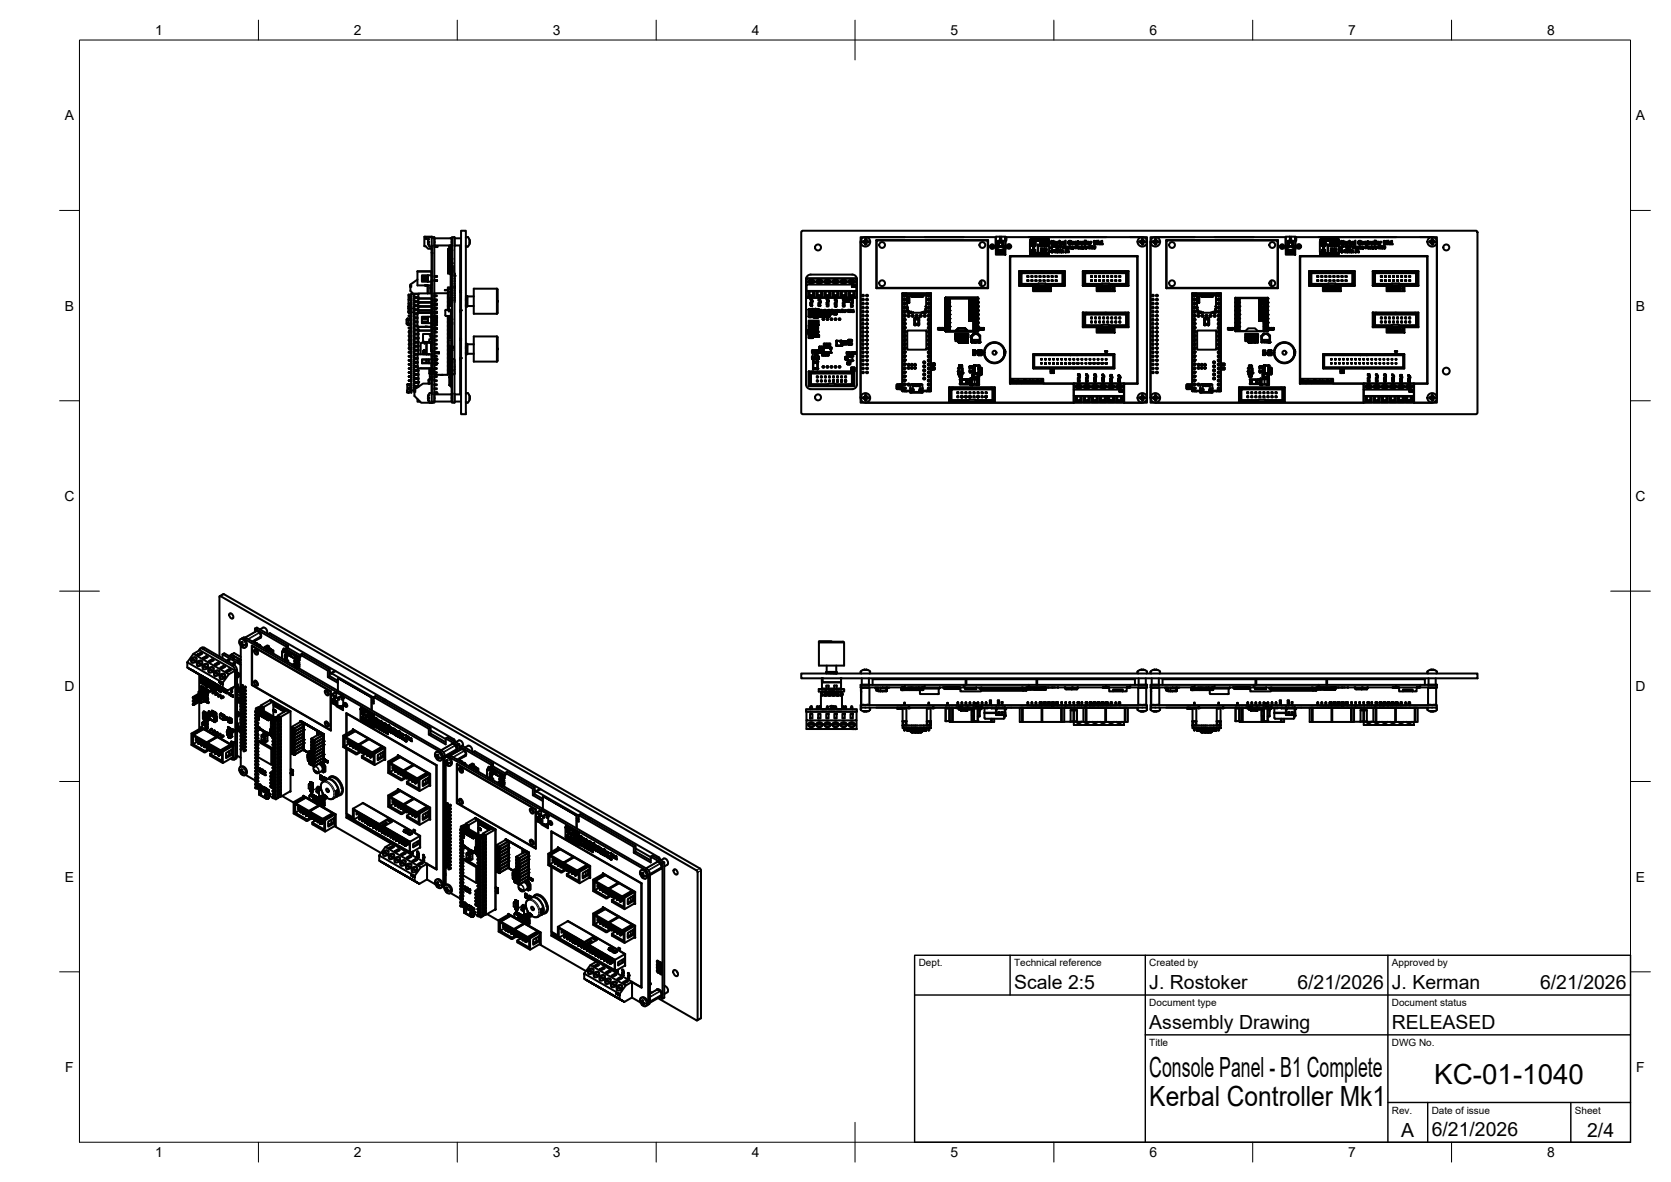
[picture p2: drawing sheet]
<svg xmlns="http://www.w3.org/2000/svg" width="420mm" height="297mm" viewBox="0 0 420 297" stroke-linecap="round" stroke-linejoin="round" font-family="sans-serif">
<defs><g id="words">
<g font-size="7">
<text x="289" y="270.6">Console Panel - B1 Complete</text>
<text x="360.6" y="272.3">KC-01-1040</text>
<text x="289" y="278.1">Kerbal Controller Mk1</text>
</g>
<g font-size="4.9">
<text x="255" y="248.5">Scale 2:5</text>
<text x="289" y="248.5">J. Rostoker</text>
<text x="326.2" y="248.5">6/21/2026</text>
<text x="350" y="248.5">J. Kerman</text>
<text x="387.2" y="248.5">6/21/2026</text>
<text x="289" y="258.6">Assembly Drawing</text>
<text x="350" y="258.6">RELEASED</text>
<text x="352.3" y="285.7">A</text>
<text x="360" y="285.5">6/21/2026</text>
<text x="399.1" y="285.7">2/4</text>
</g>
<g font-size="3.5">
<text x="39" y="8.8">1</text>
<text x="89" y="8.8">2</text>
<text x="139" y="8.8">3</text>
<text x="189" y="8.8">4</text>
<text x="239" y="8.8">5</text>
<text x="289" y="8.8">6</text>
<text x="339" y="8.8">7</text>
<text x="389" y="8.8">8</text>
<text x="16.3" y="30.2">A</text>
<text x="411.3" y="30.2">A</text>
<text x="16.3" y="78">B</text>
<text x="411.3" y="78">B</text>
<text x="16.2" y="125.9">C</text>
<text x="411.2" y="125.9">C</text>
<text x="16.2" y="173.7">D</text>
<text x="411.2" y="173.7">D</text>
<text x="16.3" y="221.6">E</text>
<text x="411.3" y="221.6">E</text>
<text x="16.4" y="269.4">F</text>
<text x="411.4" y="269.4">F</text>
<text x="39" y="290.8">1</text>
<text x="89" y="290.8">2</text>
<text x="139" y="290.8">3</text>
<text x="189" y="290.8">4</text>
<text x="239" y="290.8">5</text>
<text x="289" y="290.8">6</text>
<text x="339" y="290.8">7</text>
<text x="389" y="290.8">8</text>
</g>
<g font-size="2.5">
<text x="231" y="242.9">Dept.</text>
<text x="255" y="242.9">Technical reference</text>
<text x="289" y="242.9">Created by</text>
<text x="350" y="242.9">Approved by</text>
<text x="289" y="252.8">Document type</text>
<text x="350" y="252.8">Document status</text>
<text x="289" y="262.9">Title</text>
<text x="350" y="262.9">DWG No.</text>
<text x="350" y="279.9">Rev.</text>
<text x="360" y="279.9">Date of issue</text>
<text x="396" y="279.9">Sheet</text>
</g>
</g></defs>
<!-- layer: Visible -->
<g fill="none" stroke="#000" stroke-width=".51">
<path d="M107.1 60l-.1-.5h-.3v2.3M108.6 59.6h.6v41.6h-.6zM108.6 59.6v.2M108.6 59.9a.47 .47 0 0 0-.6-.3 .47 .47 0 0 0-.3 .5M108.6 59.5h-1.3v.5M108.6 59.5h.1M108.6 59.5v.1M109.2 59.9v1.7M109.3 59.9h4.2M113.3 59.9h.1M113.6 59.9v1.8M113.6 59.9h.1"/>
<path d="M113.6 59.6h.7v41.6h-.7zM113.6 59.8v2M114.3 59.8v2M114.3 59.9h1.6M115.9 58h1.2v46.1h-1.2zM117.1 59.7a.52 .52 0 0 1 .7-.1 .52 .52 0 0 1 .2 .6M201.5 58.1l.3-.1h169.4l.3 .3v45.4l-.3 .4h-169.4l-.3-.4zM217.7 59.6h32.6M227.5 59.6h-11.1v41.6h53.6M232.5 59.6h9.8M250.4 59.6l-.1 2.9M251.4 59.5h-1v3h.2"/>
<path d="M251.4 59.5h1.4v3h-.2v-.6M251.4 59.5v1.5h.4v-1.5M252.8 59.6v2.9M252.8 60v.1M252.8 60h.1M252.8 59.8v.1M252.8 59.9h.1M252.8 59.8h.1M252.8 59.7h.1M252.8 59.6h34.3M258.6 59.6h19.6M284.2 59.6h4.2v41.6h-5.8l.1-4.8h3.4"/>
<path d="M290.6 59.6h32.6M300.4 59.6h-11.1v41.6h53.6h-52.3M305.4 59.6h9.8M323.3 59.6l-.1 2.2M324.3 59.5h-1v3h.2M324.3 59.5h1.4v3h-.2v-.6M324.3 59.5v1.5h.3v-1.5M324.7 59.5h.1M325.7 59.6l.1 2.9-.5 .1M325.7 59.9v.2M325.7 59.7v.2M325.7 59.9h.1"/>
<path d="M325.7 59.6h34.3M331.5 59.6h19.6M357.1 59.6h4.2v41.6h-5.8l.1-4.8h3.3M102.7 77v.1M102.7 76.9v.1M102.7 78.4l.1 .2M102.7 77.1h.7M102.7 77.5h.7M102.7 77h.1M102.7 77.1v1.2M102.7 78.4l.1 .1M102.8 78.4l.1 .1v-.3l-.2 .2"/>
<path d="M102.8 75.3l.1-.1v.2zM102.8 77.3l.1-.1v.3zM102.8 79.3h.1v.2zM102.8 76.3l.1-.1v.3zM102.8 77v.1M102.8 76.9v.1M102.8 77.5v1.1h.6M102.8 78.1h.6M102.8 77h.1M102.9 74.2h-.1l.1 .2M102.9 76.5h.5v.6M102.9 78.5h.5"/>
<path d="M102.9 77.2h.5M102.9 79.3h.5M102.9 75.4h.5v.8h-.5M102.9 77.5h.5M102.9 79.5h.5M103 77.1h.1M103 77v.1zM103 74.7v.3M103 76.5v.2M103 77.5h.1M103 74.7h.2v.3h-.2zM103 74.6l.1 .1"/>
<path d="M103.1 77.7v.4v-.2h-.3l.1 .2M103.1 74.7v.3M103.1 76.5v.2M103.2 74.6v.4h-.2M103.2 72h.1M103.2 71.9h.1M103.2 71.9v.1M103.2 71.8v.1M103.2 76.5v.2h-.2h.2zM103.3 74.5v.1M103.3 74.6h.1M103.3 75.4v.3"/>
<path d="M103.3 75.6h.1M103.3 80l-.2-.1 .2 .1M103.3 74.6l.1 .6h-.5M103.3 78.5v.1M103.3 75.7l.1 .5M103.3 77.8l.1 .4h-.5M103.3 77.8h-.1v.2h.1M103.3 78h.1M103.3 75.7h.1M103.3 74.6l.1 .6M103.4 76.5l-.1 .4h-.6M103.4 78v.1"/>
<path d="M103.4 74.2h-.5v.2h.5l-.1 .1M103.4 74h-.7v2.9M103.4 78.5l-.1 .1M103.4 77.7v-.2h-.4l.4 .3M103.4 78.6h.1M103.4 77.7h.1M103.4 77.5v.3M103.4 77v.1M103.4 78.5v.1M103.4 79.1v.5M103.4 78.1v.5M103.4 77.1v.5"/>
<path d="M103.4 76.1v.5M103.4 75v.6M103.4 74v.6M103.4 74h.1M103.4 73.8h.7v24.4h-.7zM104.1 75.7h1.1M104.1 77.7h1.1M104.1 79v.7h.9M104.1 79.7l.9 .2-.9 .1h.9M104.1 76.7h1.1M104.1 73.9h1.1zM104.1 73.9v.8h1"/>
<path d="M104.1 74.7l.1 .1h.8M104.1 78.7h.9M104.2 76.8l-.1 .2v.6l.1 .3M104.2 77.9l-.1 .1v.7l.1 .2h.8l-.9 .1h.9M104.2 75.8l-.1 .2v.6l.1 .2M104.2 75.8l1 .1M104.2 76.8l1 .1M104.2 77.9l1 .1M105 68.2h3.5v3.5h-3.5zM105 78.7h3.5M105 68.2h3.5M105 70.3l-1.8 1.2v1.6l.7 .7"/>
<path d="M105 74.8l.2 .1M105.1 74.6l.1 .1M105.2 74.9h-1.1M105.2 76.9l-1.1 .1M105.2 78h-1.1M105.2 75.9l-1.1 .1M105.2 75.7l-1 .1M105.2 77.7l-1 .2M105.2 76.7l-1 .1M105.2 74.7l-.2 .1M105.2 74.9h.1M105.2 76.9v.1"/>
<path d="M105.2 78h3.4M105.2 75.9h.1M105.2 73.9h.1M105.2 74.8h-1l-.1 .2v.6l.1 .2M105.2 76h.1M105.2 75h3.4v.9M105.2 75h3.4M105.2 75v1M105.2 76.1v2.5M105.2 75.9h3.4M105.2 76.1h3.4M105.2 77h3.4"/>
<path d="M105.2 77.1h3.4M105.2 78.1h3.4M105.2 76.9h3.4M105.2 75h.1M105.2 76v.1M105.2 75.7h.1M105.2 77.7h.1M105.2 76.7h.1M105.2 74.6v.1M106.1 70.6h1.5M106.1 69.3h1.5M106.1 70h1.4"/>
<path d="M106.1 70.4h1.5M106.1 69.6h1.5M106.1 79.8h1.5M106.7 61.8l.1 .1M106.7 61.9h.3l.7 .6h.9M106.9 71.7h.5M107.1 60h.2M107.5 69.6v.8v-.5M107.5 69.2v.1M107.5 70.6v.2M107.5 71.7v2M107.6 61h.1"/>
<path d="M107.6 61v.1M107.6 61.2h.1M107.6 69.2v1.6M107.6 79.6v1.6M107.6 61.2l.1 .2M107.7 60.9h-.1M107.7 61.4a.48 .48 0 0 0 .3 .6 .48 .48 0 0 0 .6-.3M107.7 60.1v.8M107.7 60.1v.1M108.2 71.7v2M108.2 72.5h.4M108.2 72.3h.4"/>
<path d="M108.5 69.2h-2.4v1.6h2.4M108.5 79.6h-2.4v1.6h2.4M108.5 79.1v.7M108.5 70.6h.1M108.5 69.3h.1M108.5 68.7h.1M108.5 70.4h.1M108.5 69.6h.1M108.5 71.5h.1M108.5 71.3h.1M108.5 68.5h.1M108.6 63.6v35.4"/>
<path d="M108.6 61.8v1M108.6 62.8v.1M108.6 62.9v.5M108.6 63.4h.1M108.6 63.4v.2M108.6 63.6h.1M108.6 75.9l-3.4 .1M108.6 76l-.1 2.9M108.6 73.7h-3.4v1.3M108.6 61.8h.1M109.2 61.9h.8v.2M109.2 76.4h.5"/>
<path d="M109.2 77.2l.7 .1-.2 .3h-.5M109.2 77.4h.5M109.2 78.4l.6 .1M109.2 79.4l.6 .1M109.2 75.4h.5M109.2 79.3h.7l-.1 .2M109.2 78.3h.7l-.1 .2M109.2 76.2l.7 .1-.1 .2M109.2 75.2l.7 .1-.1 .1M109.2 74.2h.7v.2l-.7 .1M109.2 73.7h3.4M109.2 62.1h.7"/>
<path d="M109.2 69.3h.6M109.2 79.8h.6M109.2 73.7v.5M109.2 74.5v.7M109.2 75.6v.6M109.2 76.6v.6M109.2 77.6v.7M109.2 78.7v.6M109.2 79.7v.1M109.3 61.7h4.2M109.5 79.7h-.3M109.7 76.4l.1 .1"/>
<path d="M109.7 77.4l.1 .1M109.7 75.4h.1M109.7 76.6h-.5M109.7 75.6h-.5M109.7 79.7h-.2M109.8 70.4v.2h-.6M109.8 70.4h-.6h.6l.1 .2M109.8 69.3v.3h-.6M109.8 79.8v.2h-.6M109.8 76.6h-.1M109.8 78.5l-.1 .1-.5 .1M109.8 79.6h-.1"/>
<path d="M109.8 75.5l-.1 .1M109.8 69.3l.1 .1-.1 .2M109.8 70.4l.1 .2M109.8 79.8h.1l-.1 .2M109.8 75.4v.2M109.8 76.5v.1M109.8 79.5v.1M109.9 70.6h-.1M112 72.9h.1M112.6 79.4v.3M112.6 77v.7M112.6 76v1"/>
<path d="M112.6 74.9v1.1M112.6 73.9v.7M112.6 73.6v.1M112.6 73.8l.2 1M112.6 72.9h-.8h.8M112.6 74.6h.1M112.6 77.7h.2M112.6 74.9h.2M112.6 74.8h.1M112.6 76h.2M112.6 77h.2M112.6 73.9h.1"/>
<path d="M112.6 75.6h.2M112.6 75.8h.2M112.6 76.7h.2M112.6 76.8h.2M112.6 79.7h.2M112.6 79.9h.2M112.6 73.7v.2M112.6 74.6v.3M112.6 77.7v.2M112.6 79.7v.3M112.6 64v-.9l.1 .9h.3M112.6 67.3v.8l.1-.8h.4"/>
<path d="M112.6 68.3h.2M112.6 63h.2M112.6 73.3l.2 1.7M112.6 64v3.3M112.6 68.1v.6h.5M112.6 73.3h.7M112.7 64v.1M112.7 64l.3 .1M112.7 63.9h.1M112.7 67.4h.1M112.8 64.1l-.1 3.2M112.8 63v1"/>
<path d="M112.8 67.3v1M112.8 79.8h.2v.1h-.2zM112.8 76v.2M112.8 75h.5M112.8 75v1M112.8 68.3h.3M112.8 63h.2M112.8 63l.2 .5M112.8 73.3v1.7M113 63.3h.1M113 63.3l.1 .6M113 61.7l.1 .3"/>
<path d="M113 63.9v2.8M113 62v1.3M113 65.3v1M113 64.2h-.2l.2 .1M113 65.8h-.2l.2 .1M113 66.2l-.2 .1h.2M113 66.6h-.2l.2 .1M113 67l-.2 .1h.3M113 65h-.2l.2 .1M113 64.6h-.2l.2 .1M113 64.7v.8h-.2l.2-.1M113 62.5h-.4v.6"/>
<path d="M113 64.7h.1M113 64.5h.1M113 76.2v.8h.2v-.8v.7M113 76.2h.6M113 77.8v.2l.6-.2M113 77.8v.5h-.2v-.5l-.8 .1v1.3l.1 .2h1.3M113 79.9h.5v.3h-.5zM113 79.5h.4h-.4v.3l.5-.2M113 75v.6M113 79.4l-.2 .1v-.1v5.6v-.2l.2 .2M113 79.8l.5 .1M113 77.8h-.4"/>
<path d="M113 75.4h.3M113 75.6h.3M113 75.6v.3M113 76.9v.1M113 79.8h.1M113 62h.1M113 62.9v.4M113 63.9v.9M113 62v.9M113 64.8v.5M113 66.3v.4M113 67h.1"/>
<path d="M113 65.1h.1M113 62.9h.3M113 64.9h.1M113 63.3h.3M113 66.3h.1M113 62h.3M113.1 66.7v.3M113.1 67h.1M113.1 63.9v2.8M113.1 62h.2M113.1 63.3h.2M113.1 62h.1"/>
<path d="M113.1 63.9h.2M113.1 66.7h.2M113.1 76.2l-.1 .7M113.1 76.8h.1M113.1 67.2l-.4 .1M113.1 66.8l.3-.1v2.3l-.3-.1zM113.1 67h-.1M113.1 67.8h-.3v.5M113.2 62h.1M113.2 61.7l.1 .1h-.1M113.2 66.8h-.1v.1M113.2 72.8v-.6h-.6v1.5"/>
<path d="M113.3 72.8h-.7v.5M113.3 74.8h-.5M113.3 61.7v4.4M113.3 68.9v7M113.3 62.7h-.2v.2M113.3 65.7h-.2M113.4 78l.1 1.6M113.4 68.8l.2 .1zM113.4 66.8l.2 .1zM113.4 67.1l.2 .1zM113.4 67.4l.2 .1zM113.4 67.7l.2 .1z"/>
<path d="M113.4 67.9l.2 .1zM113.4 68.2l.2 .1zM113.4 68.5l.2 .1zM113.4 63.3h.2v2.1M113.4 64.8h.1M113.4 65.7h.1M113.4 65.7v.4M113.4 64.4l.1 .4zM113.4 75.6l.1 .1M113.4 75l.2 .6M113.4 75h.1M113.4 75.4h.1"/>
<path d="M113.4 62h.2M113.4 61.7v4.4M113.4 69v6.7M113.4 62.9h.1M113.4 63.3h.2M113.4 62.7h.1M113.4 73.3h.2M113.4 72.8h.2M113.4 66.7l-.1-.6v.6M113.4 68.9v.1M113.4 66.9v.2M113.4 67.2v.2"/>
<path d="M113.4 67.5v.2M113.4 67.8v.1M113.4 68v.2M113.4 68.3v.2M113.4 68.6v.2M113.5 78v1.6h.1M113.5 73.3v1.7M113.5 74.6l-.1 .1M113.5 65.7l-.1 .4M113.5 75.2v.4M113.5 79.9h-.5M113.5 79.8h.1"/>
<path d="M113.5 79.9h.1M113.5 62.9l.1 .2M113.5 62.7h.1M113.5 75l.1 .1M113.6 65.4v1.4h-.2M113.6 65.5v.1M113.6 65.5h.1M113.6 62.9h.1M113.6 62.9h-.1M113.6 74.8h.1M113.6 61.7v.2M113.6 61.9h.1"/>
<path d="M113.6 62.5v.4M113.6 61.6v.1M113.6 62.9v.2M113.6 66.1h.1M113.6 65.7h.1M113.6 64.4h.1M113.6 64.8h.1M113.6 64.9v.2M113.6 75.9h-.8v1.9v-1.6h.2M113.6 75.7h-.2v.2M113.6 78.5v.3M113.6 73.8l-.1 1.2"/>
<path d="M113.6 62.5l-.1 .2M113.6 68.9l-.2 .1M114.3 70.7v.5M114.3 70.1v.5M114.3 69.4v.6M114.3 68.8v.1M114.3 68.9v.4M114.3 71.9v.2M114.3 75.4v.1M114.3 74.3v1M114.3 73.7v.5M114.3 73.1v.5"/>
<path d="M114.3 72.5v.5M114.3 71.4v.5M114.3 69h.1M114.3 74.9h.1M114.3 69.2h.1M114.3 61.7h1.6M114.3 72.1v.1M114.3 72.2v.1M114.3 72.3v.1M114.3 75.5v.4M115.7 78h.2h-.1M115.7 73l.2 .1"/>
<path d="M115.7 61.7v37.4M115.7 73.4h.2M115.8 78.2l.1 .1M115.8 73.4h.1M115.9 78.2l-.2 .2M115.9 73.4h.1M117.1 74.4h.1M117.1 76.9l.1 .1M117.2 77h.1M117.2 74.4l-.1 1.3M117.2 74.4v.1M117.2 74.5l-.1 2.4"/>
<path d="M117.3 74.4l-.1 2.6M117.3 74.4h.1M117.3 74.4l-.1 .1M117.3 76.9l.1 .1M117.3 76.9v.1M117.4 77h.1M117.4 74.4l-.1 2.6M117.4 74.4v.1M117.4 74.5l-.1 2.4M117.4 74.9v2.1M117.5 74.4l-.1 2.6M117.5 74.4v.1"/>
<path d="M117.5 74.4l-.1 .1M117.5 74.5v2.4M117.5 76.9h1.6M117.5 76.9l-.1 .1M117.5 74.5h1.6M118 60.2h.1M118 61.3v.1M118 61.3a.52 .52 0 0 1-.2 .6 .52 .52 0 0 1-.7-.1M118 60.2l.1 .4M118.1 60.6v.3M118.1 60.9v.1M118.1 60.6h.1"/>
<path d="M118.1 61l-.1 .3M124.9 72.5v6.4M124.9 72.5l.2 .2v6l-.2 .2M124.9 72.5h-5.8v6.4h5.8M125.1 75.6l.1 .2M125.1 75.6h.1M125.1 75.8h.1M125.2 75.6l-.1 .2M202.7 70l.1 4.9 12.6-.1v-4.8M202.8 71.5h12.6v1.6h-12.6zM202.8 73.1v1.7h12.6v-1.7M202.8 71.5v-1.5h12.6v1.5"/>
<path d="M203.2 69.2l.7-.2h10.4a1.17 1.17 0 0 1 1.2 1.2v26.4a1.2 1.2 0 0 1-1.2 1.2h-10.4a1.2 1.2 0 0 1-1.2-1.2v-26.4zM203.2 73.3h1.5v1.4h-1.5zM203.2 70.9h.1M203.2 70.9h1.6M203.2 70.8a.95 .95 0 0 1 1.6 0M203.3 70.6a.81 .81 0 0 1 .8-.4 .81 .81 0 0 1 .6 .7 .81 .81 0 0 1-.8 .3 .81 .81 0 0 1-.6-.6zM203.3 70.9h1.4M203.3 77.9h2.5v1.5l-2.5 .1zM203.3 79.5l.1 .2 .1-.2 .1 .2 .1-.2 .1 .2 .1-.1v.1l-.1-.1-.4 .1zM203.3 71h1.4M203.3 77.6v.2zM203.4 77.6l.1 .2z"/>
<path d="M203.5 78.3l.5 .1zM203.5 78.5h.5zM203.5 78.1l.5 .1zM203.5 73.3v1l-.3 .4M203.5 74.2h1M203.5 74.3h1M203.5 79.1h.4l.1 .2h-.5zM203.5 73.3v.9h.9v-.9M203.6 79.1l.3 .2zM203.6 77.6l.1 .2zM203.6 77.8h.1M203.6 77.7h.1"/>
<path d="M203.7 78.7h.1v.4zM203.8 77.6h.1M203.8 76.5l.1 .3 .3-.3v.3l-.1-.3-.3 .3zM203.8 75.9l.4 .1-.3 .2 .3 .1-.4 .1 .4-.1-.4-.1 .4-.2zM203.8 75.2l.2-.1 .2 .3h-.4zM203.8 77.7l.1 .1zM203.9 75.2l.1 .1zM204 79.5l.1 .1 .2-.1-.1 .2zM204 77.7l.2-.1v.2h-.2l.2-.2v.2h-.2l.2-.2v.2h-.2l.2-.2v.2zM204.3 75.5v.3zM204.3 78.4v.9zM204.5 77.6h.2v.2l-.2-.1v.1v-.2h.2v.2l-.2-.1v.1v-.2h.2v.2l-.2-.1v.1v-.2h.2v.2l-.2-.1v.1v-.2h.2v.2l-.2-.1v.1z"/>
<path d="M204.5 73.3v1l.2 .4M204.6 79.5l.1 .2h-.1zM204.6 78.1h1v.5h-1zM204.6 79.6h.1M204.6 78.1h1v.5l-.1-.1-.1 .1v-.3l-.2 .3v-.3l-.1 .3v-.1l-.2 .1v-.4l-.1 .4v-.3l-.2 .3zM204.7 77.6l.1 .2zM204.7 79.5h.2v.2h-.2v-.2h.2v.2h-.2v-.2h.2v.2h-.2v-.2v.2h.2v-.2v.2h-.2zM204.8 70.9h.1M204.8 77.6l.2 .2zM204.9 77.7h.1M204.9 79.6l.1 .1zM205.1 79.5l.1 .2 .1-.2 .1 .2 .1-.2 .2 .2 .1-.1-.1 .1-.1-.1-.4 .1-.1-.2 .1 .2 .1-.2 .1 .2 .4-.2-.1 .2-.1-.1-.4 .1-.1-.2 .1 .2 .1-.2 .1 .2 .4-.2-.1 .2-.1-.1-.4 .1-.1-.2 .1 .2 .1-.2 .1 .2 .4-.2-.1 .2-.1-.1-.4 .1-.1-.2 .1 .2 .1-.2 .1 .2 .4-.2-.1 .2-.1-.1-.4 .1z"/>
<path d="M205.2 77.6l.1 .2zM205.3 73.3h1.5v1.4h-1.5zM205.3 74.7l.2-.4h1l.3 .4M205.3 70.9h.1M205.3 70.9h1.5M205.3 70.8a.95 .95 0 0 1 1.5 0M205.3 70.6a.81 .81 0 0 1 .8-.4 .81 .81 0 0 1 .7 .7 .81 .81 0 0 1-.9 .3 .81 .81 0 0 1-.6-.6zM205.3 70.9h1.4M205.3 71h1.4M205.4 77.6l.1 .2zM205.5 77.6l.1 .2zM205.5 74.2h1"/>
<path d="M205.5 73.3v1M205.6 73.3v.9h.9v-.9M205.6 77.6l.2 .2zM205.7 77.7h.1M205.8 76.6l.2 .3 .2-.3v.3v-.2l-.3 .2zM205.8 76l.5 .1-.4 .1 .4 .2-.5 .1 .4-.1-.4-.1 .4-.2zM205.8 75.1h.5l-.4 .3 .4 .1h-.5l.4-.3zM206 79.3h.3l-.3 .1 .3 .2h-.3zM206 78.7h.3l-.1 .3h-.2zM206 77.8l.1 .3 .4-.3-.3 .3 .3 .3-.3-.2-.2 .2zM206.1 78.7l.1 .1v.2zM206.3 75.6l.1 .4z"/>
<path d="M206.3 79.4l.2 .1zM206.4 78.7v.3l.2-.3v.3h-.2zM206.5 79.3h.3l-.2 .3h.2h-.3l.2-.2zM206.5 73.3v1M206.6 78h.3v.2l-.3 .1 .3 .1-.3-.1zM206.6 78.1l.3 .1zM206.7 78.8h.2v.2h-.2l.1-.1zM206.7 78.9l.1 .1zM206.8 70.9h.1M206.9 79.3l.1 .3zM207 78.6v.4zM207.1 78h.2l-.2 .1v.3z"/>
<path d="M207.2 79.3h.2l-.2 .3h.2h-.2l.1-.2zM207.3 78.7h.2h-.2l.2 .1-.2 .2h.2h-.2zM207.3 74.7v-1.4h1.5v1.4M207.3 70.9h.1M207.3 70.9h1.5M207.3 70.8a.95 .95 0 0 1 1.5 0M207.3 70.6a.81 .81 0 0 1 .9-.4 .81 .81 0 0 1 .6 .7 .81 .81 0 0 1-.9 .3 .81 .81 0 0 1-.6-.6zM207.4 71h1.3M207.4 77.8l.1 .2 .3 .1-.1 .3h-.3zM207.5 78.1h.2l-.1 .3-.1-.1zM207.5 79.3h.2l-.2 .1h.2v.2h-.2zM207.5 73.3v1"/>
<path d="M207.5 74.2h1.1M207.6 78.7l.2 .1v.2v-.2l-.2 .2zM207.6 73.3v.9h.9v-.9M207.8 79.6h.1M207.8 79.4h.1M207.9 76.9h.3l.1-.2v.3zM207.9 76.4v.2l.1-.2 .2 .2 .1-.2v.3h-.4zM207.9 75.2l.1-.1 .3 .3h-.4zM207.9 76l.3-.1 .1 .4h-.4zM207.9 78.8h.2l-.2 .1 .2 .1zM207.9 76h.3v.2h-.3zM207.9 75.2l.2 .1z"/>
<path d="M207.9 78h.3l.1 .4h-.4l.3-.3zM208.2 79.3l.1 .3zM208.3 75.5l.1 .3zM208.4 77.8l.1 .6zM208.4 79.3h.2l.1 .3-.2-.1-.1 .1zM208.4 79.3l.2 .1zM208.5 78.8l.2-.2v.4h-.2zM208.6 73.3v1h-1.1l-.2 .4h1.5l-.2-.4M208.8 78.8h.2l-.2 .1 .2 .1h-.3zM208.8 78.8l.1 .1zM208.8 70.9h.1M208.9 77.9h.5l-.4 .1v.3l.4 .1h-.5z"/>
<path d="M209 78.7l.2 .1-.1 .2zM209.3 74.7v-1.4h1.5v1.4M209.3 70.9h.1M209.3 70.9h1.6M209.3 70.8a.95 .95 0 0 1 1.6 0M209.4 70.6a.81 .81 0 0 1 .8-.4 .81 .81 0 0 1 .6 .7 .81 .81 0 0 1-.8 .3 .81 .81 0 0 1-.6-.6zM209.4 70.9h1.4M209.4 78.7l.1 .3 .2-.3-.2 .3zM209.4 71h1.4M209.6 74.2h1M209.6 73.3v1M209.6 73.3v.9h.9v-.9"/>
<path d="M209.7 78.7h.2l-.1 .3h.2h-.3l.2-.2zM209.9 77h.4v-.2v.3zM209.9 76.4v.3l.2-.3 .2 .3v-.3v.3h-.4zM209.9 75.1h.4l-.4 .3 .4 .1h-.4l.3-.3zM209.9 76h.3l.1 .4h-.4zM210 78h.3v.4l-.1-.4-.2 .1v.3zM210 76.1h.2l.1 .2h-.4zM210 79h.1M210.2 78.7l.2 .3zM210.4 75.6v.4zM210.5 77.9l.2 .1h-.2l.2 .4h-.2zM210.6 73.3v1h-1l-.3 .4h1.5l-.2-.4"/>
<path d="M210.8 78h.3l-.2 .1v.3zM210.9 70.9h.1M211.3 74.7v-1.4h1.6v1.4M211.3 70.9h.1M211.3 70.9h1.6M211.4 70.8a.95 .95 0 0 1 1.5 0M211.4 70.6a.81 .81 0 0 1 .8-.4 .81 .81 0 0 1 .7 .7 .81 .81 0 0 1-.9 .3 .81 .81 0 0 1-.6-.6zM211.4 70.9h1.4M211.4 71h1.4M211.6 74.2h1M211.6 73.3v1M211.6 77.8l.1 .6z"/>
<path d="M211.7 73.3v.9h.9v-.9M211.9 77.8v.6zM211.9 76.8l.4-.1 .1 .3h-.5zM211.9 76.3l.5 .2h-.4l-.1 .2zM211.9 75.9h.5l-.4 .3h.4h-.5l.4-.2zM212 76.8l.1 .2zM212 75.1l.4 .3h-.5zM212 75.2l.1 .1zM212.1 78h.3v.2l-.3 .1 .3 .1h-.3zM212.2 78.1l.2 .1zM212.2 76.8l.1 .2h-.2zM212.4 75.5v.3z"/>
<path d="M212.6 78h.3l-.3 .1v.3zM212.6 73.3v1h-1l-.3 .4h1.6l-.3-.4M212.7 75.5v.3M212.7 75.8l.3 .1M212.9 75.6h.4v.2h-.4zM212.9 70.9h.1M213 75.1l-.1 .2h.4l-.1-.2M213 75.1h.2v.2h-.2v-.2h.2M213 75.6h.2v.1h-.2zM213 75.1h.1M213 75.7v.1M213 75h-.3v.4"/>
<path d="M213 75.5h-.3v.3h.3M213 75h-.3v.4h.3M213 75.8h.1M213 75.4v.1M213 75.8v.1M213 75h.1M213.1 75.1h.1M213.1 75.8h.1M213.2 75.1h.1M213.2 75.7v.1M213.2 77.8l.3 .4 .2-.4v.6v-.5l-.2 .4-.2-.4-.1 .5zM213.4 74.7v-1.4h1.5v1.4"/>
<path d="M213.4 70.9h.1M213.4 70.9h1.5M213.4 70.8a.95 .95 0 0 1 1.5 0M213.4 70.6a.81 .81 0 0 1 .9-.4 .81 .81 0 0 1 .6 .7 .81 .81 0 0 1-.9 .3 .81 .81 0 0 1-.6-.6zM213.5 71h1.3M213.5 75.4v.1M213.5 75v.4M213.5 75.5v.3M213.5 75h-.4h.3v.4h-.3l.3 .1v.3h-.3l.4 .1M213.5 75.4h.1M213.5 75.8v.1M213.6 73.3v1"/>
<path d="M213.6 74.2h1.1M213.7 73.3v.9h.9v-.9M213.9 77.8l.1 .4 .3-.2-.2 .2 .2 .2-.3-.2-.1 .2zM214 76.9l.3-.1 .1 .3h-.4zM214 76.4v.2h.4h-.4v.2zM214 76h.4l-.4 .3h.4h-.4l.3-.2zM214 75.1h.4l-.4 .3 .4 .1h-.4l.3-.3zM214 76.9l.1 .2zM214.2 76.9l.1 .2h-.1zM214.2 72h.3h-.3l.2-.2 .1 .2M214.3 72h.1M214.4 77.9l.2-.1 .1 .6h-.3h.1z"/>
<path d="M214.4 75.6l.1 .4zM214.5 71.8v.2M214.5 71.8l-.3 .1 .1 .1M214.7 73.3v1h-1.1l-.2 .4h1.5l-.2-.4M214.7 72h.1M214.7 71.9h.1M214.7 71.8v.1M214.8 71.8v.1M214.8 72h.1M214.8 72h-.1M214.8 71.8h-.1M214.8 71.8h.1"/>
<path d="M214.8 71.8l-.1 .1M214.8 71.9h.1M214.9 71.9h.1M214.9 72.1h.1M214.9 72h-.1M214.9 72h.1M214.9 71.8v.1M214.9 71.8h.1M215 72h.1M214.9 70.9h.1M215 71.8l-.1 .1M215 71.9h-.1"/>
<path d="M215 71.8h.1M215 71.9l.1 .1M215.1 72h-.1M215.1 72h.1M215.1 71.9h.1M215.4 70h-12.7M216.4 60.9v39M216.8 74.2v.1M216.8 75.3v.1M216.8 76.3v.1M216.8 77.3v.1M216.8 78.3v.1"/>
<path d="M216.8 79.3v.1M216.9 79.2h.2v.3h-.2zM216.9 78.2h.2v.3h-.2zM216.9 77.2h.2v.3h-.2zM216.9 76.2h.2v.2h-.2zM216.9 75.2h.2v.2h-.2zM216.9 74.2h.2v.2h-.2zM216.9 78.3h.2M216.9 78.4h.2M216.9 74.2h.2M216.9 79.3h.2M216.9 79.4h.2"/>
<path d="M216.9 77.3h.2M216.9 77.4h.2M216.9 76.3h.2M216.9 76.4h.2M216.9 75.3h.2M216.9 75.4h.2M216.9 74.3h.2M217 60.8l.5 .2M217 60.9h.2M217.2 60.9h.1M217.2 60.7h.1M217.2 60.7h-.2v.2"/>
<path d="M217.2 60.9l.2 .1M217.4 60.6l-.4 .2M217.4 60.6l-.2 .1M217.4 61l.1 .1M217.4 60.5v.1M217.4 61l.1 .2M217.5 60.6h-.1M217.5 61.2v.2M217.5 60.4l-.1 .1M217.5 60.4h.1M217.5 60.4l-.1 .2M217.5 61.1v.1"/>
<path d="M217.7 60.2v.2M217.7 60.2l-.2 .2M217.7 60.4v.2M217.7 61.1v.1M217.7 60.1h-.2v.2M217.7 61.2v.2h-.2M217.7 60.4h.1M217.7 60.1v.2M217.7 60.4l.1 .1M217.7 61.2l-.2 .2M217.7 61v.2M217.8 60.6h.1"/>
<path d="M217.8 60.5v.1M217.8 61l-.1 .1M217.8 60.6l.2 .1M217.9 79.3l.2-.1v.3l-.2-.1M217.9 78.3l.2-.1v.3l-.2-.1M217.9 77.3l.2-.1v.3l-.2-.1M217.9 76.3l.2-.1v.2h-.2M217.9 75.3l.2-.1v.2h-.2M217.9 74.2h.2v.2l-.2-.1M218 60.9l-.2 .1M218 60.7h.2M218 60.9h.1"/>
<path d="M218 60.7h.2v.2M218.1 79.3h-.2l.2 .1M218.1 78.3h-.2l.2 .1M218.1 77.3h-.2l.2 .1M218.1 76.3h-.2l.2 .1M218.1 75.3h-.2l.2 .1M218.1 74.2h-.2l.2 .1M218.2 60.7h.1M218.2 74.2v.1M218.2 75.3v.1M218.2 76.3v.1M218.2 77.3v.1"/>
<path d="M218.2 78.3v.1M218.2 79.3v.1M218.2 60.7l-.4 .3M218.2 60.9h-.2M220.4 60.4h27.9v11.9h-27.9zM226.9 73.8h7.1v24.4h-2.1M227.3 75.2l.2 .1M227.3 79.3h.2M227.3 78.2l.2 .1M227.3 74.2v.2h.3M227.3 74.2h.3v.2M227.3 74.4h.3"/>
<path d="M227.3 74.2h.2M227.3 78.5h.3M227.3 77.5h.3M227.3 79.3v.2M227.3 78.3v.2M227.3 77.2v.2M227.3 76.2v.2l.3 .1M227.3 75.2v.2h.3M227.3 74.2v.2M227.3 75.2h.2M227.3 78.2h.2M227.3 79.2h.2"/>
<path d="M227.3 77.2h.2v.2M227.3 76.2h.2v.2M227.3 79.5h.2h-.2M227.4 75.3l.1 .1zM227.4 75.3v.1M227.4 77.3l.1 .1zM227.4 77.3v.1M227.4 79.3l.1 .1zM227.4 79.3v.1M227.4 78.3l.1 .1zM227.4 78.3v.1M227.4 76.3l.1 .1z"/>
<path d="M227.4 76.3v.1M227.4 74.2v.1M227.5 77.2h-.2l.2 .1M227.5 76.2h-.2l.2 .1M227.5 76.4h-.2M227.5 75.4h-.2M227.5 74.4h-.2M227.6 75.2l-.1 .2M227.6 79.3l-.1 .1M227.6 78.2l-.1 .2M227.6 74.2l-.1 .1M227.6 79.3v.2"/>
<path d="M227.6 78.3l-.1 .2h-.2M227.6 77.2l-.1 .3h-.2M227.6 76.2v.2M227.6 75.2v.2M227.6 74.2v.2M227.9 73.8l-1-.1v24.6M228.1 75l.1 2.2M228.1 74.5h.1M228.1 76.1h.1M228.1 77.7h.1M228.1 77.8l.1 .8h.1v-.5M228.1 74.7h.1"/>
<path d="M228.1 75.1h.1M228.1 77.8h.1M228.1 75h.1M228.2 74.5v.2M228.2 75.1v.5M228.2 74.6h.4M228.2 75.6h.1M228.2 74.7l-.1 .3M228.2 74.7v.4M228.2 75.6v.5M228.2 77.2v.2M228.2 77.7v.1"/>
<path d="M228.2 74.5h.4v1.6M228.2 77.4l-.1 .3M228.2 77.7l-.1 .1M228.2 77.7v.4h.3v.5h.6l-.1-.2M228.2 74.6l.1 1.3M228.3 75.7h.1M228.3 74.7l-.1 1.4M228.3 74.7h.3v1M228.3 74.6v.1M228.3 74.7h.1M228.4 74.6l.1 1.4 .1 .1M228.5 75.9l.1 .2"/>
<path d="M228.5 78.3l.1 .1M228.6 78.4l.4 .1v-.1M228.6 78.4h.1M228.6 78.4v.1M228.6 78.5h.4M228.6 74.6v.1M228.6 74.6h.1M228.6 78.5h.1M228.7 76l-.1 .1M228.8 74h-.7v.7M228.8 74l.1 .1M228.9 74.1l.4 .5h2.6l.5-.5 .5-.1v2.9l-.2 .1"/>
<path d="M229 78.4v.1M229 78.4h.1M229 78.5h.1M229 78.3l.2 .3 .4-.1M229.2 74.5h-.1M229.2 74.5l.1-.5 .1 .6M229.5 74.6l.1-.6 .2 .6M229.6 78.5h.1M230 74.5l-.1 .1M230 79.9l.2 .1zM230 80h.1M230 74.5l.1-.5v.5"/>
<path d="M230.2 80h.1M230.2 74.5l.1 .1M230.3 80h.8M230.4 74.5v.1M230.5 74.5l.1-.5 .1 .6M230.7 80l.4 .5v-.5M230.8 80h.1M230.8 74.5v.1M230.9 74.5l.1-.5 .1 .6M231.1 80l-.3-.1 .3 .1M231.2 74.6l.2-.6 .2 .6M231.9 74.5l-.1-.5-.1 .6"/>
<path d="M232 74.5v.1M232.1 74.5h.1M232.3 78.4h-.2v.2l-.4-.1M232.3 78.4l.3 .1M232.3 78.4l-.1 .2h.5l-.1-.2M232.3 74.1l-.1-.1v.3M232.6 78.4v.1M232.6 78.5l-.4 .1M232.6 78.5l.1 .1M232.7 78.4l-.1 .1M232.7 78.3l-.1 .1M232.7 78.1h.2v.5l-3.3-.1"/>
<path d="M232.7 77h.1M232.7 77.5v.8M232.7 77.8h.1M232.7 77l.2 .1v.4h-.2M232.7 77.8l.2 .2h-.2zM232.7 78.3h.1M232.8 76.9v.2M232.9 77.5l-.2 .2M233 73.8h1M233.4 74.2h.3v.2h-.3zM233.4 74.2l.1 .1M233.4 75.2l.1 .2"/>
<path d="M233.4 79.3l.1 .1M233.4 78.2l.1 .2M233.4 78.5h.3M233.4 77.5h.3M233.4 79.3v.2M233.4 78.3v.2M233.4 77.2v.2M233.4 76.2v.2l.3 .1M233.4 75.2v.2h.3M233.4 74.2v.2M233.4 75.2h.2M233.4 79.3h.2"/>
<path d="M233.4 78.2h.2M233.4 74.2h.2M233.4 79.2h.2M233.4 77.2h.2l-.1 .1M233.4 76.2h.2l-.1 .1M233.4 79.5h.2h-.2M233.4 76.4h.2M233.4 75.4h.2M233.4 74.4h.2h-.2M233.5 75.3l.1 .1zM233.5 77.3l.1 .1zM233.5 79.3l.1 .1z"/>
<path d="M233.5 78.3l.1 .1zM233.5 76.3l.1 .1zM233.6 75.3v.1M233.6 77.3v.1M233.6 79.3v.1M233.6 78.3v.1M233.6 76.3v.1M233.6 74.2v.1M233.6 77.2h-.2l.1 .2M233.6 76.2h-.2l.1 .2M233.7 74.2h-.2M233.7 75.2l-.2 .1"/>
<path d="M233.7 79.3h-.2M233.7 78.2l-.2 .1M233.7 79.3v.2M233.7 78.3v.2h-.3M233.7 77.2v.2l-.3 .1M233.7 76.2v.2M233.7 75.2v.2M233.7 74.2v.2M237.7 80h.1M237.7 75h.1M237.7 75.9h.1M237.7 76.1h.1"/>
<path d="M237.7 78.1h.1M237.7 79.1h.1M237.8 75h.9M237.8 79v1.1M237.8 78v1M237.8 77v1M237.8 76l-.1-1h1v2M237.8 76v1M237.8 78h.1M237.8 75h.1M237.8 76h.1M237.8 77h.1"/>
<path d="M237.8 79h.1M237.8 78.1v.1M237.8 79.1v.1M237.8 79.2l.2 .2M237.8 78.2l.2 .1M237.8 77.1l.2 .2M237.8 76.1l.2 .2M237.8 75.1l.2 .2M238 78.3h.1M238 79.4h.1M238 79.8l-.2 .2M238 77.7l-.2 .2"/>
<path d="M238 78.7l-.2 .2M238 76.7l-.2 .2M238 75.7l-.2 .2M238 77.3h.1M238.1 79.4h.3v.4h-.3zM238.1 78.3h.3v.4h-.3zM238.1 77.3h.3v.4h-.3zM238.1 76.3h.3v.4h-.3zM238.1 75.3h.3v.4h-.3zM238.2 75.3v.4M238.2 76.3v.4M238.2 77.3v.4"/>
<path d="M238.2 78.3v.4M238.2 79.4v.4M238.3 75.3v.4M238.3 76.3v.4M238.3 77.3v.4M238.3 78.3v.4M238.3 79.4v.4M238.5 79.8l.2 .2M238.5 78.7l.2 .2M238.5 77.7l.2 .2M238.5 76.7l.2 .2M238.5 75.7l.2 .2"/>
<path d="M238.7 78.2l-.3 .1M238.7 75.1l-.3 .2M238.7 79.2l-.3 .2M238.7 78.1v.1M238.7 79.1v.1M238.7 77.1l-.3 .2M238.7 76.1l-.3 .2M238.7 77h.1M238.7 77l.1 1M238.7 75h.1M238.7 80h.1M238.7 75.9h.1"/>
<path d="M238.7 76.1h.1M238.7 77.1h.1M238.7 78h.1M238.7 78.1h.1M238.7 79.1h.1M238.8 78v2M238.8 80l-.1 .1M238.8 74.9h4.9v5.8h1.1v2.5h-1.5l-.6-.7h-1.8l-.6 .7h-1.5zM244 78.8l.6 .1zM244 79.5l.1 .3 .2-.3v.3h.3h-.6zM244 76.1h.6h-.5l.3 .3-.3 .1 .5 .1h-.6l.3-.3zM244.1 75.9h.1"/>
<path d="M244.1 75.2h.1M244 79h.3l.3 .4h-.6zM244.1 79.1h.1l.1 .2h-.2v-.2l.2 .2h-.2v-.2l.2 .2h-.2v-.2l.2 .2h-.2h.2l-.1-.2-.1 .1zM244.1 77.8l.7 .3-.7 .1 .4-.2zM244.1 76.9l.5 .3h-.5zM244.1 75.8l.5 .1zM244.1 75.4l.5-.1-.4 .1 .4 .3h-.5zM244.1 75.1l.5 .1zM244.2 78.4l.4-.1v.3l-.3 .1v-.3l-.1 .3zM244.2 77.4l.2-.1v.4l.2-.3v.2l-.4 .1zM244.2 77.5l.1 .2zM244.9 75v1"/>
<path d="M244.9 75h.9v1M244.9 76.1v1M244.9 77.1v.9M244.9 78.1v2M244.9 80h.1M244.9 75h.1M244.9 75.9h.1M244.9 76.1h.1M244.9 77.1h.1M244.9 78h.1M244.9 78.1h.1M244.9 79h.1"/>
<path d="M244.9 76.9h.1M244.9 76h.9M244.9 76h.1M244.9 76v.1M244.9 78v.1M245 75.1l.2 .2M245 76.1l.2 .2M245 77.1l.2 .2M245 78.2l.2 .1M245 79.2l.2 .2M245 78.1v.1M245 79.1v.1"/>
<path d="M245.2 75.3h.4v.4h-.4zM245.2 76.3h.4v.4h-.4zM245.2 77.3h.4v.4h-.4zM245.2 78.3h.4v.4h-.4zM245.2 79.4h.4v.4h-.4zM245.2 75.7l-.2 .2M245.2 76.7l-.2 .2M245.2 77.7l-.2 .2M245.2 78.7l-.2 .2M245.2 79.8l-.2 .2M245.3 75.3v.4M245.3 76.3v.4"/>
<path d="M245.3 77.3v.4M245.3 78.3v.4M245.3 79.4v.4M245.4 75.3v.4M245.4 76.3v.4M245.4 77.3v.4M245.4 78.3v.4M245.4 79.4v.4M245.6 75.7l.2 .2M245.6 76.7l.2 .2M245.6 77.7l.2 .2M245.6 78.7l.2 .2"/>
<path d="M245.6 79.8l.2 .2M245.8 75.1l-.2 .2M245.8 78.1v.1M245.8 79.1v.1M245.8 79.2l-.2 .2M245.8 76.1l-.2 .2M245.8 77.1l-.2 .2M245.8 78.2l-.2 .1M245.8 78h.1M245.8 77h.1M245.8 79h.1M245.8 75h-.9"/>
<path d="M245.8 76v1M245.8 77v1M245.8 78v1M245.8 79v1.1M245.8 75h.1M245.8 76h.1M245.9 74.8h-8.2v8.4l8.2 .1M245.9 74.8v8.4M246.8 70.5v1.4M248.4 60.3h-28l-.1 12.1h28.1M248.4 60.3l.1 12.1M248.5 72.4h-.1"/>
<path d="M249.3 61.9l.4 .1zM250.3 61.8v.1M250.4 62.8h2.4v1.2h-2.4zM250.4 61.9h2.4M250.5 61.8l-.1 .1M250.6 63.2l.4-.1-.4 .2 .4 .2-.1 .2h-.4l.4-.1zM250.6 61.9h.1l-.1 .6M250.6 61.9v.6M250.9 61.9v.7h-.5M250.9 61.8v-1.3h.3v1.4M250.9 61.7h.3M250.9 61.8v.1"/>
<path d="M251 61.9h.1M251.1 61.9v.2h.2v-.2v.2h-.2l-.1-.2M251.1 60.5v1.2M251.1 63.1l.4 .1v.2l-.3 .1v.2zM251.2 63.2h.2v.2h-.2zM251.2 63.2h.2v.2h-.2v-.2h.2l-.2 .2v-.2v.2h.2l-.1-.2 .1 .2h-.2zM251.6 63.1l.1 .3 .4-.3-.3 .3 .3 .3-.3-.3-.2 .3zM251.7 61.9h-.2M252 61.8v-1.3h.3v1.3M252 61.7h.3M252 61.8v.1M252.1 61.9v.2h-.2v-.2v.2h.2l.1-.2"/>
<path d="M252.1 60.5v1.2M252.1 61.9h.1M252.2 63.1l.3 .1v.3l.2 .2-.3-.2-.2 .2zM252.2 61.9h.1M252.3 63.2h.2v.2h-.2zM252.3 61.8v.1M252.3 61.9v.6M252.3 62.5l.1 .1M252.4 61.9h.1M252.4 62.6h.1M252.4 62.6h.4M252.6 61.9h-.1l.1 .6"/>
<path d="M252.8 61.9h.1M252.8 60.1h.1M252.8 60.2v.3M252.9 62.5l-.1 .1M253.6 61.6l.1 .3h.4l-.4 .1v.3l-.1-.3h-.3l.3-.1zM256.3 71.8h.1M256.3 68.1v3.7M256.3 68.1h11.5v3.7M256.3 68.1h.1M256.4 68.2h11.2v3.5h-11.2zM256.7 68.5l.2 .2M256.9 71.3h4.1"/>
<path d="M257 68.2h-.7v3.5h4.6M257.2 68.2h4.7M257.4 71.7h.8M258.3 71.7h.1M258.3 69.3h.3v.3h-.3zM258.3 70.4h.3v.2h-.3zM258.3 71.7h.2M258.3 69.3l.1 .1M258.3 70.4h.1M258.5 69.5l-.2 .1M258.5 69.4l-.1 .1M258.5 70.6h-.2"/>
<path d="M258.5 70.4l-.1 .2M258.5 71.7h.1M258.6 71.7h.4M258.6 69.3v.3M258.6 70.4v.2M259 60.6h4.7l.1 2.8-4.7 .1zM259 71.7h.2M259.1 63.6l.1 .3 .2-.3 .3 .3 .1-.3 .2 .3 .3-.2-.2 .3-.2-.3-.2 .3-.2-.3-.3 .3zM259.1 60.1l.1 .3h-.1zM259.3 60.1h.2h-.1l.1 .3h-.2zM259.3 61.7l1.2 .1zM259.3 61.3l1.2 .1z"/>
<path d="M259.3 69.3h.3v.3h-.3zM259.3 70.4h.3v.2h-.3zM259.3 69.3l.1 .1M259.3 70.4h.1M259.4 61l1.1 .1h-1.1zM259.5 62.8h.8v.3l-.8 .1zM259.5 69.5l-.2 .1M259.5 69.4l-.1 .1M259.5 70.6h-.2M259.5 70.4l-.1 .2M259.5 62.9h.7v.2h-.7zM259.5 60.1h.3v.3h-.3z"/>
<path d="M259.6 69.3v.3M259.6 70.4v.2M259.7 60.4h.1M259.7 60.2h.1M259.7 72h4.6v1.2h-4.6zM259.8 62.1h.3l-.1 .7zM259.9 60.1v.1zM259.9 72.3l.3 .4 .2-.4v.6l-.1-.5-.1 .3-.2-.3-.1 .5zM260.1 60.1h.2h-.2l.2 .3h-.3l.2-.1zM260.3 70.4h.3v.2h-.3zM260.3 69.3h.3v.3h-.3zM260.3 70.4h.1"/>
<path d="M260.3 69.3l.1 .1M260.4 63.6l.2 .2v-.2l.2 .2 .1-.2-.1 .4-.1-.2-.2 .2zM260.4 63.6l.2 .2v-.2l.2 .2 .1-.2-.1 .4-.1-.2-.2 .2-.1-.4 .2 .2v-.2l.2 .2 .1-.2-.1 .4-.1-.2-.2 .2-.1-.4 .2 .2v-.2l.2 .2 .1-.2-.1 .4-.1-.2-.2 .2-.1-.4 .2 .2v-.2l.2 .2 .1-.2-.1 .4-.1-.2-.2 .2zM260.5 60.1h.3l-.2 .1 .1 .2zM260.5 70.6h-.2M260.5 70.4l-.1 .2M260.5 69.5l-.2 .1M260.5 69.4l-.1 .1M260.6 70.4v.2M260.6 69.3v.3M260.9 71.4l.2-.1v.4M261 61.5v1.7z"/>
<path d="M261 71.7h2M261.1 71.3l1.8-.1v.5M261.2 72.3l.5 .1-.1 .5h-.4zM261.3 60.1l.2 .2 .1-.2v.3l-.3-.2v.2zM261.3 72.4l.3 .1-.1 .3h-.2zM261.4 69.3h.2v.3h-.2zM261.4 70.4h.2v.2h-.2zM261.4 69.3v.1M261.4 70.4h.1M261.4 63.6l.3 .1v.3l-.2-.2-.1 .2zM261.5 60.9h2v1h-2zM261.5 63.8h.1"/>
<path d="M261.5 60.9h1.9v1l-.1-.3h-.2l-.1 .3v-.5h-.2l-.1 .5v-.6h-.2v.6l-.1-.3-.3 .3v-.9h-.2v.9l-.1-.5h-.2l-.1 .5zM261.5 69.5l-.1 .1M261.5 69.4l-.1 .1M261.5 70.6h-.1M261.5 70.4l-.1 .2M261.6 69.3v.3M261.6 70.4v.2M261.6 60.1h.3l-.1 .3zM261.8 63.6l.1 .1 .2-.1-.2 .2 .2 .2-.2-.2-.1 .2zM261.9 72.3l.2 .6 .2-.6-.1 .6-.3-.1zM261.9 60.1h.3v.3l-.2-.1-.1 .1zM262 60.2h.1"/>
<path d="M262.1 68.2h4.7M262.1 63.7l.2-.1-.1 .1 .1 .3-.2-.1h.2zM262.4 70.4h.2v.2h-.2zM262.4 69.3h.2v.3h-.2zM262.4 69.3l.1 .1M262.4 70.4h.1M262.5 72.3v.5l.3 .1h-.3zM262.5 63.6l.2 .3 .2-.3 .2 .3 .2-.3 .2 .3 .2-.2-.2 .3-.2-.3-.2 .3-.2-.3-.2 .3zM262.6 70.6h-.2M262.6 70.4l-.1 .2M262.6 69.5l-.2 .1M262.6 69.4l-.1 .1"/>
<path d="M262.6 70.4v.2M262.6 69.3v.3M262.7 60.1l.2 .3h-.2zM262.9 71.3l.2 .1M262.9 72.3h.4l-.3 .1v.1h.3l-.3 .1v.2l.3 .1h-.4zM263 60.1l.1 .3h-.1zM263.2 60.1h.2v.3h-.2zM263.4 70.4h.3v.2h-.3zM263.4 69.3h.3v.3h-.3zM263.4 70.4h.1M263.4 69.3l.1 .1M263.5 60.1h.2l.1 .3-.2-.1-.1 .1z"/>
<path d="M263.6 60.2h.1M263.6 70.6h-.2M263.6 70.4l-.1 .2M263.6 69.5l-.2 .1M263.6 69.4l-.1 .1M263.7 70.4v.2M263.7 69.3v.3M263.7 72.3l.4 .1-.1 .5h-.3l.3-.1-.2-.2 .2-.2zM264.3 61.9h.4l-.3 .5 .2-.5zM264.3 60.5l.1 .5 .6-.5-.4 .5 .4 .4-.5-.4-.2 .4zM264.3 62.9h.5l-.4 .1 .1 .4h.2h-.4zM264.4 70.4h.3v.2h-.3z"/>
<path d="M264.4 69.3h.3v.3h-.3zM264.4 70.4h.1M264.4 69.3l.1 .1M264.6 70.6h-.2M264.6 70.4l-.1 .2M264.6 69.5l-.2 .1M264.6 69.4l-.1 .1M264.7 70.4v.2M264.7 69.3v.3M264.8 61.8l.1 .2zM264.8 63.1l.3 .1zM265 61.8v.2z"/>
<path d="M265.1 60.8h.5v.3l-.4 .1 .1 .1 .3-.1v.2l-.5-.1zM265.2 60.9l.3-.1v.2h-.3zM265.2 62.9h.4l-.3 .5h.3h-.4l.3-.4zM265.4 61.9h.5h-.2v.5l-.1-.5zM265.4 70.4h.3v.2h-.3zM265.4 69.3h.3v.3h-.3zM265.4 70.4h.1M265.4 69.3l.1 .1M265.6 70.6h-.2M265.6 70.4l-.1 .2M265.6 69.5l-.2 .1M265.6 69.4l-.1 .1"/>
<path d="M265.7 70.4v.2M265.7 69.3v.3M265.8 62.9h.3l-.1 .5-.3-.1zM265.8 60.8h.4l-.3 .1v.5zM265.9 62.9l.1 .1-.1 .4-.1-.1zM266 61.9h.4h-.3v.2h.2l-.2 .1v.2zM266.3 62.9h.3l-.3 .5h.3h-.4l.3-.4zM266.3 60.5l.1 .3 .5 .1-.1 .5h-.5zM266.4 61.9h.5h-.2v.5l-.1-.5zM266.4 60.9h.4l-.1 .4h-.3zM266.8 62.9l.3-.1-.3 .2 .3 .1v.3l-.3-.1zM267 68.2h.7v3.5h-4.6v-.3h4.2v-2.9"/>
<path d="M267.1 60.8h.5v.6l-.5-.1v-.3h.4zM267.1 68.7v2.6h-4.1M267.1 68.7h-10.2l-.2 2.7M267.1 71.3l.2 .1M267.3 61.9l.4 .1-.1 .4h-.3zM267.3 68.5h-10.6v2.9h4.2v.3M267.3 68.5l-.2 .2M267.3 61.9l.3 .1v.3l-.3 .1zM267.3 63.3l.1 .1zM267.3 63l.1 .1zM267.8 71.7l-11.5 .1M267.8 60.5h.1v.9h-.1z"/>
<path d="M267.9 61.9h.1M267.9 62v.4zM267.9 62.8h.3l-.2 .6h-.1l.2-.1zM268.1 62h.3l-.3 .1 .3 .3h-.3l.2-.1zM268.3 62.8l.3 .1v.3l.2 .2-.3-.2-.2 .2zM268.4 62.9h.2v.2h-.2zM268.5 62l.4 .1-.3 .5zM268.6 60.6h.7v.1l-.5-.1-.1 .3 .1 .4 .5-.1v.1h-.7zM269 61.8l.1 .6zM269.2 62l.4 .1v.3h-.4l.1-.2h.2zM269.7 62l.2 .3 .2-.3-.2 .6zM270.2 60.8h.5v.6l-.1-.6-.3 .1-.1 .5z"/>
<path d="M270.5 61.9l.2 .3 .3-.3v.5l-.1-.5-.1 .4-.2-.4-.1 .5zM271 60.6l.3 .2h-.2v.5l.2 .1-.3-.1zM271.4 60.8h.5l-.4 .1v.5zM271.7 62.1l.3-.3v.6h-.3zM271.7 62.1h.2v.2h-.2zM272.2 62l.1 .4 .2-.4v.4h-.3zM272.3 71.8h.1M272.3 78.5v3.7M272.3 68.1v3.7M272.3 78.5h11.4M272.3 68.1h11.4M272.3 71.8h11.4"/>
<path d="M272.3 78.5h.1M272.3 68.1h.1M272.4 68.2h11.2v3.5h-11.2zM272.4 78.7h11.2v3.4h-11.2zM272.7 60.5h.1v.9h-.1zM272.7 61.8l.1 .6zM272.7 68.5l.2 .2M272.7 78.9l.2 .1M272.9 71.3h4.1M272.9 62l.4 .1v.1h-.3l.3 .2h-.4zM273 62.1l.2 .1zM273 78.6h-.6v3.5h4.5v-.2h-4.2v-3h10.6"/>
<path d="M273 68.2h-.6v3.5h4.5v-.3h-4.2v-2.9h10.6M273 60.5l.1 .9zM273.2 78.6h4.7M273.2 68.2h4.7M273.4 60.8h.5v.3h-.5l.2 .2 .3-.1v.2l-.5-.1zM273.4 71.7h.8M273.5 60.9l.2-.1 .1 .2h-.4zM273.6 61.9l.3 .5 .3-.5-.3 .5zM274.1 60.8h.4l-.3 .1v.5zM274.2 61.9h.4l-.3 .5h.3h-.4l.3-.3zM274.3 71.7h.1M274.3 69.3h.3v.3h-.3z"/>
<path d="M274.3 79.8h.3v.2h-.3zM274.3 70.4h.3v.2h-.3zM274.3 71.7h.3M274.3 69.3l.1 .1M274.3 79.8h.1M274.3 70.4h.1M274.5 69.5l-.2 .1M274.5 69.4l-.1 .1M274.5 79.9l-.2 .1M274.5 79.8l-.1 .1M274.5 70.6h-.2M274.5 70.4l-.1 .2"/>
<path d="M274.6 69.3v.3M274.6 79.8v.2M274.6 70.4v.2M274.6 71.7h.1M274.7 71.7h.5M274.8 62.3l.1 .1zM275.1 60.5l.3 .5 .4-.5v.9l-.1-.7-.2 .5-.3-.5-.1 .7zM275.3 69.3h.3v.3h-.3zM275.3 79.8h.3v.2h-.3zM275.3 70.4h.3v.2h-.3zM275.3 69.3l.1 .1M275.3 79.8h.1"/>
<path d="M275.3 70.4h.1M275.5 69.5l-.2 .1M275.5 69.4l-.1 .1M275.5 79.9l-.2 .1M275.5 79.8l-.1 .1M275.5 70.6h-.2M275.5 70.4l-.1 .2M275.6 69.3v.3M275.6 79.8v.2M275.6 70.4v.2M275.7 72h4.6v1.2h-4.6zM275.9 72.3l.3 .4 .2-.4v.6v-.5l-.2 .3-.2-.3-.1 .5z"/>
<path d="M276.1 60.5l.1 .6 .4-.3-.2 .3 .3 .3-.4-.3-.2 .3zM276.4 70.4h.2v.2h-.2zM276.4 69.3h.2v.3h-.2zM276.4 79.8h.2v.2h-.2zM276.4 70.4h.1M276.4 69.3v.1M276.4 79.8h.1M276.5 70.6h-.1M276.5 70.4l-.1 .2M276.5 69.5l-.1 .1M276.5 69.4l-.1 .1M276.5 79.9l-.1 .1"/>
<path d="M276.5 79.8l-.1 .1M276.6 70.4v.2M276.6 69.3v.3M276.6 79.8v.2M276.8 60.6l.4-.1v.8l.1 .1h-.5l.2-.1v-.6zM276.9 71.4l.2-.1v.4M277 71.7h2M277.1 71.3l1.8-.1v.5M277.2 72.3l.5 .1-.1 .5h-.4zM277.3 72.4l.3 .1-.1 .3h-.2zM277.4 69.3h.2v.3h-.2zM277.4 79.8h.2v.2h-.2z"/>
<path d="M277.4 70.4h.2v.2h-.2zM277.4 70.4h.1M277.4 69.3l.1 .1M277.4 79.8h.1M277.5 69.5l-.1 .1M277.5 69.4v.1M277.5 79.9l-.1 .1M277.5 79.8v.1M277.5 70.6h-.1M277.5 70.4v.2M277.6 69.3v.3M277.6 79.8v.2"/>
<path d="M277.6 70.4v.2M277.9 72.3l.2 .6 .2-.6-.1 .6-.3-.1zM278.1 68.2h4.7M278.4 70.4h.2v.2h-.2zM278.4 69.3h.2v.3h-.2zM278.4 79.8h.2v.2h-.2zM278.4 69.3l.1 .1M278.4 70.4h.1M278.4 79.8h.1M278.5 72.3l.1 .5 .2 .1h-.3zM278.6 70.6h-.2M278.6 70.4l-.1 .2"/>
<path d="M278.6 69.5l-.2 .1M278.6 69.4l-.1 .1M278.6 79.9l-.2 .1M278.6 79.8l-.1 .1M278.6 70.4v.2M278.6 69.3v.3M278.6 79.8v.2M278.9 71.3l.2 .1M278.9 72.3h.4l-.3 .1v.1h.3l-.3 .1v.2l.3 .1h-.4zM279.4 70.4h.3v.2h-.3zM279.4 69.3h.3v.3h-.3zM279.4 79.8h.3v.2h-.3z"/>
<path d="M279.4 70.4h.1M279.4 69.3l.1 .1M279.4 79.8h.1M279.6 70.6h-.2M279.6 70.4l-.1 .2M279.6 69.5l-.2 .1M279.6 69.4l-.1 .1M279.6 79.9l-.2 .1M279.6 79.8l-.1 .1M279.7 70.4v.2M279.7 69.3v.3M279.7 79.8v.2"/>
<path d="M279.7 72.4l.3-.1 .1 .6h-.4l.2-.1zM280.4 70.4h.3v.2h-.3zM280.4 69.3h.3v.3h-.3zM280.4 79.8h.3v.2h-.3zM280.4 70.4h.1M280.4 69.3l.1 .1M280.4 79.8h.1M280.6 70.6h-.2M280.6 70.4l-.1 .2M280.6 69.5l-.2 .1M280.6 69.4l-.1 .1M280.6 79.9l-.2 .1"/>
<path d="M280.6 79.8l-.1 .1M280.7 70.4v.2M280.7 69.3v.3M280.7 79.8v.2M281.4 70.4h.3v.2h-.3zM281.4 69.3h.3v.3h-.3zM281.4 79.8h.3v.2h-.3zM281.4 70.4h.1M281.4 69.3l.1 .1M281.4 79.8h.1M281.6 70.6h-.2M281.6 70.4l-.1 .2"/>
<path d="M281.6 69.5l-.2 .1M281.6 69.4l-.1 .1M281.6 79.9l-.2 .1M281.6 79.8l-.1 .1M281.7 70.4v.2M281.7 69.3v.3M281.7 79.8v.2M283 78.6h.7v3.5h-4.6v-.2h4.2v-3M283 68.2h.7v3.5h-4.6v-.3h4.2v-2.9M283.1 68.7v2.6h-4.1M283.1 68.7h-10.2l-.2 2.7M283.1 79v2.7h-4.1"/>
<path d="M283.1 79h-10.2l-.2 2.9M283.1 71.3l.2 .1M283.3 68.5l-.2 .2M283.3 78.9l-.2 .1M283.7 78.5v3.7M283.7 68.1l.1 3.7M283.8 71.7l-.1 .1M286.6 60.9h.2M286.6 60.7v.1M286.8 60.9h.1M286.8 60.7h.1M286.8 60.7h-.2v.2h.4l.1 .3"/>
<path d="M286.8 60.9l.2 .1M286.8 60.7h-.2M287 61l.1 .1M287.1 60.6l-.3 .1M287.1 61.2h.1M287.1 61.2v.2M287.1 60.1l-.1 .5-.2 .1M287.1 61.2v.2h.2M287.1 60.1h.2v.2M287.1 61.1v.1M287.1 60.2v.4M287.2 61.4h.1"/>
<path d="M287.2 60.2h.1M287.3 60.2h.1M287.3 60.2v.2M287.3 60.4v.2M287.3 60.4h.1M287.3 61.2v.2M287.3 60.4l.1 .1M287.3 61v.1M287.4 60.6h.1M287.4 60.5v.1M287.4 60.6l.4 .1M287.4 60.9l-.1 .2"/>
<path d="M287.5 60.6l.1 .1M287.6 60.7h.1M287.6 60.9h-.2M287.6 60.9l-.2 .1M287.6 60.9h.1M287.6 60.8h.1M287.6 60.7h.2M287.8 60.8l-.2 .1M287.8 60.7h.1M287.8 60.9h-.2M288.4 60.9v39M289.3 60.9v39"/>
<path d="M289.7 74.2v.1M289.7 75.3v.1M289.7 76.3v.1M289.7 77.3v.1M289.7 78.3v.1M289.7 79.3v.1M289.8 79.2h.2v.3h-.2zM289.8 78.2h.2v.3h-.2zM289.8 77.2h.2v.3h-.2zM289.8 76.2h.2v.2h-.2zM289.8 75.2h.2v.2h-.2zM289.8 74.2h.2v.2h-.2z"/>
<path d="M289.8 78.3h.2M289.8 78.4h.2M289.8 74.2h.2M289.8 79.3h.2M289.8 79.4h.2M289.8 77.3h.2M289.8 77.4h.2M289.8 76.3h.2M289.8 76.4h.2M289.8 75.3h.2M289.8 75.4h.2M289.8 74.3h.2"/>
<path d="M289.9 60.7v.2h.2M289.9 60.9h.2M289.9 60.7v.1M290.1 60.9h.1M290.1 60.7h.1M290.1 60.7h-.2M290.1 60.8h.1M290.1 60.9l.2 .1M290.1 60.9l.3 .3M290.3 61l.1 .1M290.3 60.6l-.2 .1M290.4 61.2v.2h.2"/>
<path d="M290.4 61.2v.2M290.4 60.1v.2M290.4 60.4l-.3 .3M290.4 61.1v.1M290.4 60.4l-.1 .2M290.4 60.1h.2l.1 .4M290.4 60.2v.2M290.4 61.4h.2M290.4 60.2h.2M290.5 60.2h.1M290.6 61.2l-.1 .2M290.6 60.2v.2"/>
<path d="M290.6 60.4v.2M290.6 61.1v.1M290.6 61.2h.1M290.6 61.2v.2M290.6 61v.2M290.6 60.6h.1M290.7 60.5v.1M290.7 60.6l.2 .1M290.7 60.9l-.1 .2M290.8 79.3l.2-.1v.3l-.2-.1M290.8 78.3l.2-.1v.3l-.2-.1M290.8 77.3l.2-.1v.3l-.2-.1"/>
<path d="M290.8 76.3l.2-.1v.2h-.2M290.8 75.3l.2-.1v.2h-.2M290.8 74.2h.2v.2l-.2-.1M290.9 60.7h.2v.2h-.4M291 79.3h-.2l.2 .1M291 78.3h-.2l.2 .1M291 77.3h-.2l.2 .1M291 76.3h-.2l.2 .1M291 75.3h-.2l.2 .1M291 74.2h-.2l.2 .1M291.1 74.2v.1M291.1 75.3v.1"/>
<path d="M291.1 76.3v.1M291.1 77.3v.1M291.1 78.3v.1M291.1 79.3v.1M291.1 60.9l-.4 .1M291.1 60.7h-.2M291.1 60.7v.2M293.3 60.3h28v12.1h-28zM293.3 60.4h27.9v11.9h-27.9zM299.8 73.8h7.1v24.4h-2.1M299.8 73.7h7.2v24.6M299.8 73.7v24.6"/>
<path d="M299.8 73.8h1M300.2 79.3v.2M300.2 78.3v.2h.2M300.2 77.2v.2l.2 .1M300.2 76.2v.2M300.2 75.2v.2M300.2 74.2v.2M300.2 75.2l.2 .1M300.2 77.2l.2 .1M300.2 79.3h.2M300.2 78.2l.2 .1M300.2 76.2l.2 .1"/>
<path d="M300.2 74.2v.2h.2M300.2 74.2h.2v.2M300.2 74.2h.2M300.2 78.5h.2M300.2 77.5h.2M300.2 79.2h.2M300.2 78.2h.2M300.2 77.2h.2M300.2 76.2h.2M300.2 75.2h.2M300.2 79.5h.2zM300.2 76.4h.2z"/>
<path d="M300.2 75.4h.2zM300.3 74.3l.1 .1zM300.3 75.3l.1 .1zM300.3 75.3v.1M300.3 77.3l.1 .1zM300.3 77.3v.1M300.3 79.3l.1 .1zM300.3 79.3v.1M300.3 78.3l.1 .1zM300.3 78.3v.1M300.3 76.3l.1 .1zM300.3 76.3v.1"/>
<path d="M300.3 74.2v.1M300.4 75.2v.2M300.4 77.2v.2M300.4 79.3v.1M300.4 78.2v.2M300.4 76.2v.2M300.4 74.2v.1M300.4 79.3v.2M300.4 78.3v.2M300.4 74.2v.2M301 75l.1 2.2M301 74.7v-.7l.8 .1 .4 .5h2.6l.4-.5 .6-.1-.1 2.9"/>
<path d="M301 74.5h.5v1.6l-.2-.1v-1.4M301 76.1h.1M301 77.7h.1M301 77.8l.1 .3M301 74.7h.1M301 75.1h.1M301 77.8h.1M301 75h.1M301 74.5v.2M301 75.1v.5M301 74.6h.5M301 75.6h.2"/>
<path d="M301 74.7v.3M301 78.1v.5h.2v-.5M301 74.7v.4M301 75.6v.5M301 77.2v.2M301 77.7v.1M301.1 77.4l-.1 .3M301.1 77.7l-.1 .1M301.1 75.6v.5M301.1 77.2v.2M301.1 77.7v.4h.2M301.1 74.6l.1 1.3"/>
<path d="M301.1 74.7h.1M301.2 75.7h.1M301.2 75.9h.1M301.2 74.7h.3v1M301.2 74.6l-.1 1.5M301.3 75.9l.2 .2M301.4 78.1h.1M301.4 78.2v.4h.6v-.3M301.4 78.3l.1 .1M301.5 78.4l.4 .1v-.1M301.5 78.4h.1M301.5 78.4v.1"/>
<path d="M301.5 78.5h.4M301.5 74.6v.1M301.5 74.6h.1M301.5 78.5h.1M301.9 78.4l.1-.1v.3l.5-.1M301.9 78.4v.1M301.9 78.4h.1M301.9 78.5h.1M302 74.5l.2-.5 .1 .6M302 74.5h.1M302.4 74.6l.1-.6 .2 .6M302.5 78.5h2"/>
<path d="M302.5 78.5h.1M302.8 74.6l.1-.6 .2 .6M302.8 80h.4l-.4 .5M302.8 80v.5M302.9 79.9l.2 .1zM302.9 80h.1M303.1 80h.1M303.3 74.6l.1-.6 .2 .6M303.6 80l.4 .5v-.5M303.7 74.6l.1-.6 .2 .6M303.7 80h.1M303.9 80h-.7"/>
<path d="M304.1 74.6l.1-.6 .3 .6M304.9 74.6l-.2-.6-.1 .6M305 74.5h.1M305.2 78.4h-.2v.2l-.4-.1M305.2 78.4l.3 .1M305.2 78.4l-.1 .2h.5l-.1-.2M305.2 74.1l-.1-.1v.3M305.5 78.4v.1M305.5 78.5l-.4 .1M305.5 78.5l.1 .1M305.6 78.3h.1M305.6 78.3l-.1 .1"/>
<path d="M305.6 78.4l-.1 .1M305.6 77.5v.8M305.6 78.1h.2v.5l-1.2-.1M305.6 77.8v.2M305.6 77h.1M305.6 77.8h.1M305.6 78h.1M305.6 77l.1 .1M305.6 77.8h.2l-.2 .2M305.7 77.1v.4M305.7 77.5h-.1M305.7 76.9l-.1 .1"/>
<path d="M305.7 77.5l.1 .2h-.2M305.7 77.5h.1M305.7 76.9v.2M305.9 73.8h1M306.3 74.2h.2v.2h-.2zM306.3 74.2l.1 .1M306.3 75.2l.1 .2M306.3 77.2l.1 .2M306.3 79.3l.1 .1M306.3 78.2l.1 .2M306.3 76.2l.1 .2M306.3 78.5h.2"/>
<path d="M306.3 77.5h.2M306.3 79.3v.2M306.3 78.3v.2h.2M306.3 77.2v.3h.2M306.3 76.2v.2M306.3 75.2v.2M306.3 74.2v.2M306.3 75.2h.2l-.1 .1M306.3 77.2h.2l-.1 .1M306.3 79.3h.2h-.1M306.3 78.2h.2l-.1 .1M306.3 76.2h.2l-.1 .1"/>
<path d="M306.3 74.2h.2M306.3 79.2l.3 .1v.2M306.3 78.2l.3 .1v.2M306.3 77.2h.2M306.3 76.2h.2M306.3 75.2h.3v.2M306.3 74.2h.3v.2M306.3 79.5h.2zM306.3 76.4h.2zM306.3 75.4h.2zM306.4 74.3l.1 .1zM306.4 75.3l.1 .1z"/>
<path d="M306.4 77.3l.1 .1zM306.4 79.3l.1 .1zM306.4 78.3l.1 .1zM306.4 76.3l.1 .1zM306.5 75.3v.1M306.5 77.3v.1M306.5 79.3v.1M306.5 78.3v.1M306.5 76.3v.1M306.5 74.2v.1M306.5 74.2h-.1M306.6 77.2v.2"/>
<path d="M306.6 76.2v.2M310.6 74.8h8.2v8.4h-8.2zM310.7 75h.9M310.7 75h.1M310.7 78.1v.1M310.7 79.1v.1M310.7 79.2l.2 .2M310.7 78.2l.2 .1M310.7 77.1l.2 .2M310.7 76.1l.2 .2M310.7 75.1l.2 .2M310.9 79.4h.4v.4h-.4z"/>
<path d="M310.9 78.3h.4v.4h-.4zM310.9 77.3h.4v.4h-.4zM310.9 76.3h.4v.4h-.4zM310.9 75.3h.4v.4h-.4zM310.9 79.8l-.2 .2M310.9 78.7l-.2 .2M310.9 77.7l-.2 .2M310.9 76.7l-.2 .2M310.9 75.7l-.2 .2M311.1 75.3v.4M311.1 76.3v.4M311.1 77.3v.4"/>
<path d="M311.1 78.3v.4M311.1 79.4v.4M311.2 75.3v.4M311.2 76.3v.4M311.2 77.3v.4M311.2 78.3v.4M311.2 79.4v.4M311.3 79.8l.2 .2M311.3 78.7l.2 .2M311.3 77.7l.2 .2M311.3 76.7l.2 .2M311.3 75.7l.2 .2"/>
<path d="M311.5 76.1h.1M311.5 75.1h.1M311.5 75.9h.1M311.5 77.9h.1M311.5 78.9h.1M311.5 77.1l-.2 .2M311.5 76.1l-.2 .2M311.5 75.1l-.2 .2M311.5 80h.1M311.5 77.1h.1M311.5 76.9h.1M311.6 79.1l-.3 .3"/>
<path d="M311.6 78.1l-.3 .2M311.6 77h.1M311.6 77l.1-2h-1v7.1M311.6 77l.1 1M311.6 75h.1M311.6 80h.1M311.6 75.9h.1M311.6 76.1h.1M311.6 77.1h.1M311.6 78h.1M311.6 78.1h.1M311.6 79.1h.1"/>
<path d="M311.7 78v2M311.7 80l-.1 .1M311.7 74.9h4.9v5.8h1.1v2.5h-1.5l-.6-.7h-1.8l-.6 .7h-1.5zM316.9 78.8l.6 .1zM316.9 79.5v.3l.3-.3v.3h.3h-.6zM316.9 76.1h.6h-.5l.3 .2-.3 .2 .5 .1h-.6l.3-.3zM316.9 75.9h.1M316.9 75.2h.1M316.9 79.1l.3-.1v.3l.3 .1h-.6zM317 79.1h.1l.1 .2h-.3zM317 78.4l.5-.1v.3l-.2 .1-.1-.3-.1 .3zM317 77.8l.6 .3-.6 .1 .4-.2z"/>
<path d="M317 76.9l.5 .3h-.5zM317 75.8l.5 .1zM317 75.4l.5-.1-.4 .1v.2l.4 .1h-.5zM317 75.1l.5 .1zM317.1 77.4l.2-.1v.4l.2-.3v.2l-.4 .1zM317.1 77.5l.1 .2zM317.2 78.4l.2 .2zM317.8 76v-1h1l-.1 1M317.8 76h.9M317.8 76v7.1l1-.1-.1-.9M317.8 76h.1M317.9 75.1l.2 .2"/>
<path d="M317.9 76.1l.2 .2M317.9 77.1l.2 .2M317.9 78.2l.2 .1M317.9 79.2l.2 .2M317.9 78.1v.1M317.9 79.1v.1M318.1 75.3h.4v.4h-.4zM318.1 76.3h.4v.4h-.4zM318.1 77.3h.4v.4h-.4zM318.1 78.3h.4v.4h-.4zM318.1 79.4h.4v.4h-.4zM318.1 75.7l-.2 .2"/>
<path d="M318.1 77.7l-.2 .2M318.1 76.7l-.2 .2M318.1 78.7l-.2 .2M318.1 79.8l-.2 .2M318.2 75.3v.4M318.2 76.3v.4M318.2 77.3v.4M318.2 78.3v.4M318.2 79.4v.4M318.3 75.3v.4M318.3 76.3v.4M318.3 77.3v.4"/>
<path d="M318.3 78.3v.4M318.3 79.4v.4M318.5 75.7l.2 .2M318.5 76.7l.2 .2M318.5 77.7l.2 .2M318.5 78.7l.2 .2M318.5 79.8l.2 .2M318.7 75.1l-.2 .2M318.7 77.1l-.2 .2M318.7 76.1l-.2 .2M318.7 78.2l-.2 .1M318.7 79.2l-.2 .2"/>
<path d="M318.7 78.1v.1M318.7 79.1v.1M318.7 78h.1M318.7 77h.1M318.7 79h.1M318.7 75h-.9M318.7 76v1M318.7 77v1M318.7 78v1M318.7 79v1.1M318.7 75h.1M318.7 76h.1"/>
<path d="M318.7 80h.1M318.7 75.9h.1M318.7 77.1h.1M318.7 78.1h.1M318.7 76.9h.1M319.7 70.5v1.4M322.2 61.9l.3 .1zM323.2 61.8v.1M323.3 62.8h2.4v1.2h-2.4zM323.3 61.8h2.3M323.5 63.2l.4-.1-.4 .2 .4 .2-.1 .2h-.4l.4-.1-.3-.2zM323.5 61.9h.1l-.1 .6"/>
<path d="M323.5 61.9v.6M323.8 61.9l-.1 .7-.5-.1v-.6M323.8 61.8v-1.3h.3v1.4M323.8 61.7h.3M323.8 61.8v.1M323.9 61.9h.1M324 61.9v.2h.2v-.2M324 60.5v1.2M324 63.1l.4 .2-.3 .2v.2zM324.1 63.2l.2 .2h-.2zM324.2 61.9l-.1 .3-.2-.3M324.4 61.9h.1"/>
<path d="M324.5 61.9h.1M324.5 63.1l.1 .3 .4-.3-.3 .3 .3 .3-.3-.3-.2 .3zM324.8 61.9l.1 .2 .2-.2M324.8 61.9v.2h.2v-.2M324.9 61.8v-1.3h.3v1.3M324.9 61.7h.3M324.9 61.8v.1M325 60.5v1.2M325 61.9h.1M325.1 63.1l.3 .1v.3l.2 .2-.3-.2-.2 .2zM325.1 61.9h.1M325.2 63.2l.2 .2h-.2z"/>
<path d="M325.2 61.8v.1M325.2 61.9v.6M325.2 61.9h.1M325.2 62.5l.1 .1M325.5 61.9h-.2v.6h.2M325.7 60.1h.1M325.7 60.2v.3M326.5 61.6l.1 .3h.4l-.4 .1v.3l-.1-.3h-.3l.3-.1zM326.9 64.4h31.9v32h-23.6v-1.2h-8.3zM329.2 71.8h.1M329.2 68.1v3.7M329.2 68.1h11.4l.1 3.7"/>
<path d="M329.2 68.1h.1M329.3 68.2h11.2v3.5h-11.2zM329.6 68.5l.1 .2M329.7 71.3h4.2M329.9 68.2h-.7v3.5h4.6v-.3h-4.2v-2.9h10.5M330.1 68.2h4.7M330.3 71.7h.8M331.2 69.3h.3v.3h-.3zM331.2 70.4h.3v.2h-.3zM331.2 71.7h.1M331.2 69.3l.1 .1M331.2 70.4h.1"/>
<path d="M331.3 71.7h.1M331.3 71.7h.2M331.4 69.5l-.2 .1M331.4 69.4l-.1 .1M331.4 70.6h-.2M331.4 70.4l-.1 .2M331.5 69.3v.3M331.5 70.4v.2M331.5 71.7h.1M331.6 71.7h.4M331.9 60.6h4.7l.1 2.8-4.7 .1zM332 63.6l.1 .3 .2-.3 .2 .3 .2-.3 .2 .3 .3-.2-.2 .3-.2-.3-.2 .3-.2-.3-.3 .3z"/>
<path d="M332 60.1l.1 .3h-.2zM332.2 60.1h.2h-.1l.1 .3h-.2zM332.2 69.3h.3v.3h-.3zM332.2 70.4h.3v.2h-.3zM332.2 69.3l.1 .1M332.2 70.4h.1M332.3 61l1.1 .1h-1.1zM332.3 61.6l1.1 .1-1.1 .1zM332.3 61.3l1.1 .1-1.1 .1zM332.4 62.8h.8v.3l-.8 .1zM332.4 69.5l-.2 .1M332.4 69.4l-.1 .1"/>
<path d="M332.4 70.6h-.2M332.4 70.4l-.1 .2M332.4 62.9h.7v.2h-.7zM332.4 60.1h.3v.3h-.3zM332.5 69.3v.3M332.5 70.4v.2M332.6 60.4h.1M332.6 60.2h.1M332.6 62.1l.4 .1-.2 .6zM332.6 72h4.5v1.2h-4.5zM332.8 60.1v.1zM332.8 72.3l.3 .4 .2-.4v.6l-.1-.5-.1 .3-.2-.3-.1 .5z"/>
<path d="M333 60.1h.2h-.2l.2 .3h-.3l.2-.1zM333.2 70.4h.3v.2h-.3zM333.2 69.3h.3v.3h-.3zM333.2 70.4h.1M333.2 69.3l.1 .1M333.3 63.6l.2 .2v-.2l.2 .2 .1-.2-.1 .4-.1-.2-.2 .2zM333.4 60.1h.3l-.2 .1 .2 .2h-.3zM333.4 70.6h-.2M333.4 70.4l-.1 .2M333.4 69.5l-.2 .1M333.4 69.4l-.1 .1M333.5 70.4v.2"/>
<path d="M333.5 69.3v.3M333.8 71.4l.2-.1v.4M333.8 61.5l.1 1.7zM333.9 71.7h2M334 71.3l1.8-.1v.5M334.1 60.1l.3 .2 .1-.2v.3l-.3-.2-.1 .2zM334.1 72.3l.5 .1-.1 .5h-.4zM334.2 72.4l.3 .1v.3h-.3zM334.2 69.3h.3v.3h-.3zM334.2 70.4h.3v.2h-.3zM334.2 70.4h.1M334.2 69.3l.1 .1"/>
<path d="M334.3 63.6h.3v.4l-.2-.2-.1 .2zM334.4 60.9h1.9v1h-1.9zM334.4 63.8h.1M334.4 60.9h1.9v1l-.1-.3h-.2l-.1 .3v-.5h-.2l-.1 .5v-.6h-.2v.6l-.1-.3-.3 .3v-.9h-.2v.9l-.1-.5h-.2l-.1 .5zM334.4 69.5l-.2 .1M334.4 69.4l-.1 .1M334.4 70.6h-.2M334.4 70.4l-.1 .2M334.5 69.3v.3M334.5 70.4v.2M334.5 60.1h.3l-.1 .3zM334.6 63.6l.1 .1 .3-.1-.2 .2 .2 .2-.2-.2-.2 .2z"/>
<path d="M334.8 72.3l.2 .6 .2-.6-.1 .6h-.3zM334.8 60.1h.2l.1 .3-.2-.1-.1 .1zM334.9 60.2h.1M335 68.2h4.7M335 63.7l.2-.1-.1 .1 .1 .3-.2-.1h.2zM335.3 70.4h.2v.2h-.2zM335.3 69.3h.2v.3h-.2zM335.3 69.3v.1M335.3 70.4h.1M335.3 72.3l.1 .5 .3 .1h-.4zM335.4 63.6l.2 .3 .2-.3 .2 .3 .2-.3 .2 .3 .2-.2-.2 .3-.2-.3-.2 .3-.2-.3-.2 .3zM335.4 70.6h-.1"/>
<path d="M335.4 70.4l-.1 .2M335.4 69.5l-.1 .1M335.4 69.4l-.1 .1M335.5 70.4v.2M335.5 69.3v.3M335.6 60.1l.2 .3h-.2zM335.8 71.3l.2 .1M335.8 72.3h.4l-.3 .1v.1h.3l-.3 .1v.2l.3 .1h-.4zM335.9 60.1l.1 .3h-.1zM336.1 60.1h.2h-.1l.1 .3h-.2zM336.3 70.4h.2v.2h-.2zM336.3 69.3h.2v.3h-.2z"/>
<path d="M336.3 70.4h.1M336.3 69.3l.1 .1M336.4 60.1h.2l.1 .3-.3-.1v.1zM336.5 60.2h.1M336.5 70.6h-.2M336.5 70.4l-.1 .2M336.5 69.5l-.2 .1M336.5 69.4l-.1 .1M336.5 70.4v.2M336.5 69.3v.3M336.6 72.3l.4 .1-.1 .5h-.3l.3-.1-.2-.2 .2-.2zM337.2 61.9h.4l-.3 .5 .2-.5z"/>
<path d="M337.2 60.5l.1 .5 .6-.5-.4 .5 .4 .4-.5-.4-.2 .4zM337.2 62.9h.5l-.5 .1 .1 .3 .3 .1-.4-.1zM337.3 70.4h.3v.2h-.3zM337.3 69.3h.3v.3h-.3zM337.3 70.4h.1M337.3 69.3l.1 .1M337.5 70.6h-.2M337.5 70.4l-.1 .2M337.5 69.5l-.2 .1M337.5 69.4l-.1 .1M337.6 70.4v.2M337.6 69.3v.3"/>
<path d="M337.7 61.8l.1 .2zM337.7 63.1l.3 .1zM337.8 61.8l.1 .2zM338 60.8h.5v.3h-.4l.1 .2 .3-.1v.2l-.5-.1zM338.1 60.9l.2-.1 .1 .2zM338.1 62.9h.4l-.3 .5h.3h-.4l.3-.4zM338.3 61.9h.5h-.2v.5l-.1-.5zM338.3 70.4h.3v.2h-.3zM338.3 69.3h.3v.3h-.3zM338.3 70.4h.1M338.3 69.3l.1 .1M338.5 70.6h-.2"/>
<path d="M338.5 70.4l-.1 .2M338.5 69.5l-.2 .1M338.5 69.4l-.1 .1M338.6 70.4v.2M338.6 69.3v.3M338.7 60.8h.4l-.3 .1v.5zM338.8 62.9l.1 .1-.1 .4-.1-.1zM338.9 61.9h.3h-.3v.2h.3l-.3 .1v.2zM339.2 62.9h.3l-.3 .5h.3h-.4l.3-.4zM339.2 60.5l.1 .3 .3-.1 .2 .2-.2 .5h-.4zM339.3 61.9h.5h-.2v.5l-.1-.5zM339.3 60.9h.4l-.1 .4h-.3z"/>
<path d="M339.7 62.9l.3-.1-.3 .2 .3 .1v.3l-.3-.1zM339.9 68.2h.7v3.5h-4.6v-.3h4.1v-2.9M340 60.8h.5v.6l-.5-.1v-.2l.4-.1zM340 68.7v2.6h-4.1M340 68.7h-10.3l-.1 2.7M340 71.3l.1 .1M340.1 61.9h.5l-.1 .5h-.4zM340.1 68.5l-.1 .2M340.2 61.9l.3 .1v.3l-.3 .1zM340.2 63.3l.1 .1zM340.2 63l.1 .1zM340.7 71.7l-11.5 .1"/>
<path d="M340.7 60.5l.1 .9zM340.8 61.9h.1M340.8 62v.4zM340.8 62.8h.2l-.1 .6h-.1l.2-.1zM341 62.1l.3-.1-.3 .1 .3 .2-.1 .1h-.2l.2-.1zM341.2 62.8l.3 .1v.3l.2 .2-.3-.2-.2 .2zM341.3 62.9l.2 .2h-.2zM341.4 62h.3l.1 .2-.3 .4zM341.5 62.1h.2l-.1 .3zM341.5 60.6h.7v.1l-.5-.1-.1 .3 .1 .4 .5-.1v.1h-.7zM341.9 61.8l.1 .6zM342.1 62h.4v.4h-.4l.1-.2h.2z"/>
<path d="M342.6 62l.2 .3 .2-.3-.3 .6zM343.1 60.8h.5v.6l-.1-.6-.3 .1-.1 .5zM343.4 61.9l.2 .3 .3-.3v.5l-.1-.5-.1 .4-.2-.4-.1 .5zM343.9 60.6l.3 .2h-.2v.5l.2 .1-.3-.1zM344.3 60.8h.4l-.3 .1v.5zM344.6 62l.3-.2v.6h-.3zM344.6 62.1h.2v.2l-.2 .1zM345.1 62l.1 .4 .2-.4v.4h-.3zM345.2 78.5h11.4l.1 3.7h-11.5zM345.2 68.1v3.7l11.5-.1M345.2 68.1h11.4l.1 3.7M345.2 78.5h.1"/>
<path d="M345.2 68.1h.1M345.3 68.2h11.2v3.5h-11.2zM345.3 78.7h11.2v3.4h-11.2zM345.6 60.5h.1v.9h-.1zM345.6 61.8l.1 .6zM345.6 68.5l.1 .2M345.6 78.9l.1 .1M345.7 71.3h4.2M345.8 62l.4 .1v.1h-.4l.4 .2h-.4zM345.9 78.6h-.7v3.5h4.6v-.2h-4.2v-3h10.6M345.9 62.1l.2 .1zM345.9 68.2h-.7v3.5h4.6v-.3h-4.2v-2.9h10.6"/>
<path d="M345.9 60.5l.1 .9zM346.1 78.6h4.7M346.1 68.2h4.7M346.3 60.9l.4-.1 .1 .3-.5 .1 .5 .2-.5-.1zM346.3 71.7h.1M346.4 60.9l.2-.1 .1 .2h-.4zM346.4 71.7h.7M346.5 61.9l.3 .5 .2-.5-.2 .5zM347 60.8h.4l-.3 .1v.5zM347.1 61.9h.4l-.3 .5h.3h-.4l.3-.3zM347.2 69.3h.3v.3h-.3zM347.2 79.8h.3v.2h-.3z"/>
<path d="M347.2 70.4h.3v.2h-.3zM347.2 71.7h.1M347.2 69.3l.1 .1M347.2 79.8h.1M347.2 70.4h.1M347.3 71.7h.1M347.4 69.5l-.2 .1M347.4 69.4l-.1 .1M347.4 79.9l-.2 .1M347.4 79.8l-.1 .1M347.4 70.6h-.2M347.4 70.4l-.1 .2"/>
<path d="M347.4 71.7h.1M347.5 71.7h.1M347.5 69.3v.3M347.5 79.8v.2M347.5 70.4v.2M347.6 71.7h.1M347.7 62.3l.1 .1zM347.7 71.7h.1M347.7 71.7h.2M347.9 71.7h.1M347.9 60.5h.2l.2 .5 .3-.5h.1v.9l-.1-.7-.2 .5-.3-.5-.2 .7zM348 61.9l.2 .1v.4l-.2-.1z"/>
<path d="M348.2 69.3h.3v.3h-.3zM348.2 79.8h.3v.2h-.3zM348.2 70.4h.3v.2h-.3zM348.2 69.3l.1 .1M348.2 79.8h.1M348.2 70.4h.1M348.4 69.5l-.2 .1M348.4 69.4l-.1 .1M348.4 79.9l-.2 .1M348.4 79.8l-.1 .1M348.4 70.6h-.2M348.4 70.4l-.1 .2"/>
<path d="M348.5 69.3v.3M348.5 79.8v.2M348.5 70.4v.2M348.6 72h4.5v1.2h-4.5zM348.8 72.3l.3 .4 .2-.4v.6l-.1-.5-.1 .3-.2-.3-.1 .5zM349 60.5l.1 .6 .4-.3-.3 .3 .4 .3-.4-.3-.2 .3zM349.2 70.4h.3v.2h-.3zM349.2 69.3h.3v.3h-.3zM349.2 79.8h.3v.2h-.3zM349.2 70.4h.1M349.2 69.3l.1 .1M349.2 79.8h.1"/>
<path d="M349.4 70.6h-.2M349.4 70.4l-.1 .2M349.4 69.5l-.2 .1M349.4 69.4l-.1 .1M349.4 79.9l-.2 .1M349.4 79.8l-.1 .1M349.5 70.4v.2M349.5 69.3v.3M349.5 79.8v.2M349.7 60.6l.3-.1v.8l.2 .1h-.5l.2-.1v-.6zM349.8 71.4l.2-.1v.4M349.9 71.7h2"/>
<path d="M350 71.3l1.8-.1v.5M350.1 72.3l.5 .1-.1 .5h-.4zM350.2 72.4l.3 .1-.1 .3h-.2zM350.2 69.3h.3v.3h-.3zM350.2 79.8h.3v.2h-.3zM350.2 70.4h.3v.2h-.3zM350.2 70.4h.1M350.2 69.3l.1 .1M350.2 79.8h.1M350.4 69.5l-.2 .1M350.4 69.4l-.1 .1M350.4 79.9l-.2 .1"/>
<path d="M350.4 79.8l-.1 .1M350.4 70.6h-.2M350.4 70.4l-.1 .2M350.5 69.3v.3M350.5 79.8v.2M350.5 70.4v.2M350.8 72.3l.2 .6 .2-.6-.1 .6-.3-.1zM351 68.2h4.7M351.3 70.4h.2v.2h-.2zM351.3 69.3h.2v.3h-.2zM351.3 79.8h.2v.2h-.2zM351.3 70.4h.1"/>
<path d="M351.3 69.3v.1M351.3 79.8h.1M351.4 72.3v.5l.3 .1h-.3zM351.5 70.6h-.2M351.5 70.4l-.2 .2M351.5 69.5l-.2 .1M351.5 69.4l-.2 .1M351.5 79.9l-.2 .1M351.5 79.8l-.2 .1M351.5 70.4v.2M351.5 69.3v.3M351.5 79.8v.2"/>
<path d="M351.8 71.3l.2 .1M351.8 72.3h.4l-.3 .1v.1h.3l-.3 .1v.2l.3 .1h-.4zM352.3 70.4h.3v.2h-.3zM352.3 69.3h.3v.3h-.3zM352.3 79.8h.3v.2h-.3zM352.3 70.4h.1M352.3 69.3l.1 .1M352.3 79.8h.1M352.5 70.6h-.2M352.5 70.4l-.1 .2M352.5 69.5l-.2 .1M352.5 69.4l-.1 .1"/>
<path d="M352.5 79.9l-.2 .1M352.5 79.8l-.1 .1M352.6 70.4v.2M352.6 69.3v.3M352.6 79.8v.2M352.6 72.4l.2-.1 .2 .6h-.4l.2-.1zM353.3 70.4h.3v.2h-.3zM353.3 69.3h.3v.3h-.3zM353.3 79.8h.3v.2h-.3zM353.3 70.4h.1M353.3 69.3l.1 .1M353.3 79.8h.1"/>
<path d="M353.5 70.6h-.2M353.5 70.4l-.1 .2M353.5 69.5l-.2 .1M353.5 69.4l-.1 .1M353.5 79.9l-.2 .1M353.5 79.8l-.1 .1M353.6 70.4v.2M353.6 69.3v.3M353.6 79.8v.2M354.3 70.4h.3v.2h-.3zM354.3 69.3h.3v.3h-.3zM354.3 79.8h.3v.2h-.3z"/>
<path d="M354.3 70.4h.1M354.3 69.3l.1 .1M354.3 79.8h.1M354.5 70.6h-.2M354.5 70.4l-.1 .2M354.5 69.5l-.2 .1M354.5 69.4l-.1 .1M354.5 79.9l-.2 .1M354.5 79.8l-.1 .1M354.6 70.4v.2M354.6 69.3v.3M354.6 79.8v.2"/>
<path d="M355.9 78.6h.7v3.5h-4.6v-.2h4.2v-3M355.9 68.2h.7v3.5h-4.6v-.3h4.2v-2.9M356 68.7v2.6h-4.1M356 68.7h-10.3l-.1 2.7M356 79v2.7h-4.1M356 79h-10.3l-.1 2.9M356 71.3l.2 .1M356.2 68.5l-.2 .2M356.2 78.9l-.2 .1M358.9 64.4v32M359 64.4l-32.2-.1v32.1M359.5 60.7v.2"/>
<path d="M359.5 60.9l.4 .1M359.5 60.7h.2M359.7 60.7l-.2 .2 .5 .1M359.9 60.6l-.2 .1M359.9 60.5v.1M359.9 61l.1 .1M359.9 61l.1 .2M360 60.6h-.1M360 61.2v.2h.2M360 60.4h.1M360 61.2v.2M360 60.4l-.1 .1"/>
<path d="M360 60.1v.2M360 60.4l-.1 .2M360 60.1h.2M360 61.1v.1M360 60.2v.2M360 61.4h.2M360 60.2h.2M360.2 60.2v.2M360.2 61.1v.1M360.2 60.4v.2M360.2 60.1v.2M360.2 61.2v.2"/>
<path d="M360.2 60.4l.1 .1M360.3 60.6h.1M360.3 61l-.1 .1M360.3 60.6l.1 .1M360.3 61h.1M360.3 60.6l.2 .1M360.4 60.9l-.2 .3M360.5 60.7h.2M360.5 60.8h.1M360.7 60.7h.1M360.7 60.7l-.2 .2M360.7 60.9l-.4 .1"/>
<path d="M360.7 60.7v.2M361.3 60.9v39M102.2 80.3l.1 1.1M102.3 81.4h.2M102.3 80.2h.2M102.3 80.2l-.1 .1M102.4 98.5l.4 .1M102.4 98.1v.2M102.4 96.6h.4M102.4 98.5v.2l.1-.2M102.4 96.6v1.9M102.4 96.6l.3-.1v.1"/>
<path d="M102.5 98.5h.1M102.7 96.5h.7M102.8 93.6l.1-.1v.2zM102.8 87.4h.1v.2zM102.8 81.4l.1-.1v.2zM102.8 95.6l.1-.1v.3zM102.8 89.5l.1-.1v.3zM102.8 83.4l.1-.1v.3zM102.8 97.6l.1-.1v.3zM102.8 91.5l.1-.1v.3zM102.8 85.4h.1v.2zM102.8 96.6l.1-.1v.3z"/>
<path d="M102.8 90.5l.1-.1v.3zM102.8 84.4l.1-.1v.3zM102.8 94.6l.1-.1v.2zM102.8 88.5l.1-.1v.3zM102.8 82.4l.1-.1v.3zM102.8 96.5v.1M102.8 97.8l.1 .1M102.9 97.8v.1M102.9 97.4l-.1 .2M102.9 85.6v.8h-.1l.1 1h.5M102.9 98.5h.5M102.9 98.5l-.1 .2"/>
<path d="M102.9 98.5l-.1 .1M102.9 98.5h-.3l.2 .2M102.9 84.6v.8h.5M102.9 83.6v.7h.5M102.9 92.5h-.1l.1 .2M102.9 80.3h-.1l.1 .2M102.9 97.8h.5M102.9 93.5h.5M102.9 81.3h.5M102.9 95.5h.5M102.9 89.4h.5M102.9 97.5h.5"/>
<path d="M102.9 91.4h.5M102.9 96.5h.5M102.9 90.4h.5M102.9 94.5h.5M102.9 88.4h.5M102.9 82.3h.5M102.9 93.7h.5M102.9 81.5h.5M102.9 95.8h.5M102.9 89.7h.5M102.9 83.6h.5M102.9 91.7h.5"/>
<path d="M102.9 85.6h.5M102.9 96.8h.5M102.9 90.7h.5M102.9 84.6h.5M102.9 94.7h.5M102.9 88.7h.5M102.9 82.6h.5M102.9 97.9h.5M102.9 97.3v.1M103.1 81.7h.2zM103.2 96.8l.1 .1M103.3 97h.1"/>
<path d="M103.3 97.8v.1M103.3 97.3v.2M103.3 97.5h.1M103.3 98.5h.1M103.3 80.3v-.3h-.8v.5h.2l-.2 1.2h.8v-.2M103.3 80.5v.8M103.3 81.7h.1M103.3 96.9v.1M103.4 87.6h-.5v.3h.5M103.4 92.5h-.5v.2h.5M103.4 86.4h-.5v.2h.5M103.4 80.3h-.5v.2h.5"/>
<path d="M103.4 97v.4M103.4 97.9v.6M103.4 98.5v.2l-.1-.2M103.4 96.9l-.1-.1v.2M103.4 97.3l-.5 .1M103.4 97.4v.5M103.4 96.4v.5M103.4 90.3v5.6M103.4 88.3v.5M103.4 82.2v.5M103.4 80.1v.6M103.4 89.3v.5"/>
<path d="M103.4 87.2v.6M103.4 86.2v.5M103.4 85.2v.5M103.4 84.2v.5M103.4 83.2v.5M103.4 81.1v.6M103.4 83.1h-.5v.2h.5M104.1 92.9v.4M104.1 91.9v.4M104.1 90.9v.3M104.1 94.9v.4M104.1 93.9v.4"/>
<path d="M104.1 94h1.1M104.1 87.9h1.1M104.1 80.8l.9 .1h-.8l-.1 .2v.6l.1 .2M104.1 96h1.1l-1 .1M104.1 83.8h1.1M104.1 97.3v.7h.1M104.1 91.2v.7h.9M104.1 91.9l.9 .2-.9 .1h.9M104.1 85.1h1.1zM104.1 85.1v.7h1M104.1 85.8l.1 .2 1-.1M104.1 97h1.1"/>
<path d="M104.1 95h1.1M104.1 88.9h1.1M104.1 82.8h1.1M104.1 92.2v.7l1.1 .1M104.1 92.9l.1 .2h.8M104.1 86.1h1.1zM104.1 86.1v.7l1 .1M104.1 86.9l.1 .1h.8M104.1 80v.8h.9M104.1 90.2h.9M104.1 90.9h.9M104.1 89.2h.9"/>
<path d="M104.1 81h.9M104.1 82h.9M104.1 89.9h.9M104.1 81.8h.9M104.1 98l.1 .1M104.2 98.4h.1M104.2 98.2v.2M104.2 98.2h.1M104.2 95.1l-.1 .2v.7l.1 .1M104.2 89l-.1 .2v.7l.1 .2M104.2 89h.8M104.2 82.9l-.1 .2v.6l.1 .3"/>
<path d="M104.2 90.1l-.1 .1v.7l.1 .2h.8l-.9 .1h.9M104.2 96.1l-.1 .2v.7l.1 .2 1-.2M104.2 84l-.1 .1v.7l.1 .2h.8l.2-.2h-1.1M104.2 94.1l-.1 .2v.6l.1 .2M104.2 88l-.1 .2v.6l.1 .2M104.2 81.9l-.1 .2v.6l.1 .2M104.2 94.1l1 .1M104.2 88l1 .1M104.2 95.1l1 .1M104.2 81.9h.8M104.2 82.9l1 .1M104.2 90.1h.8"/>
<path d="M104.2 96.1l1 .2M104.2 84l1 .1M105 93.1h-.8l-.1 .2v.6l.1 .2M105 87h-.8l-.1 .2v.6l.1 .2M105 93.1l.2 .1M105 87l.2 .1M105.1 95.1v.1M105.1 85.8h.1M105.1 86.8l.1 .1M105.2 93.2h-1.1M105.2 87.1h-1.1M105.2 95.2l-1.1 .1"/>
<path d="M105.2 83l-1.1 .1M105.2 96.3h-1.1M105.2 84.1h-1.1M105.2 94.2h-1.1M105.2 88.1h-1.1M105.2 94l-1 .1M105.2 87.9l-1 .1M105.2 83.8l-1 .2M105.2 95l-1 .1M105.2 88.9l-1 .1M105.2 82.8l-1 .1M105.2 93l-.2 .1"/>
<path d="M105.2 86.9l-.2 .1M105.2 93.2h.1M105.2 87.1h.1M105.2 95.2v.1M105.2 83v.1M105.2 85.1h.1M105.2 96.2v.1M105.2 84v.1M105.2 94.2h.1M105.2 88.1h.1M105.2 86.1h.1M105.2 92.5l-.1 4.8h-1h1"/>
<path d="M105.2 82.1v1M105.2 83h3.4M105.2 83.1v5.9M105.2 94h.1M105.2 87.9h.1M105.2 83.8h.1M105.2 85.8h.1M105.2 97h.1M105.2 95h.1M105.2 88.9h.1M105.2 82.8h.1M105.2 93h.1"/>
<path d="M105.2 86.8v.1M105.7 92.5l2.8 .1M105.8 86.3v2.7M106 86.2h1.2v2.8M106 86.1l-.2 .2M106.1 80h1.5M106.1 80.1h1.5M106.1 81h1.5M106.1 81.1h1.5M106.1 80.8h1.5M106.1 90.4h1.7M106.1 91.2h1.1"/>
<path d="M106.1 91.2h1.7M106.4 85.8l1.5 .1M106.4 88.2h.1M106.4 88.3h.1M106.4 88.5h.1M106.4 88.4h.1M106.5 88.4h.1M106.5 88.1l-.1 .1M106.5 88.1v.1M106.5 88.2h.1M106.5 88.4l-.1 .1M106.5 88.5l-.1 .1"/>
<path d="M106.5 88.3h.1M106.5 88.1h.1M106.5 88.5v.1M106.6 88.1l.1 .1zM106.6 88.3h.1M106.6 88.5v.1M106.6 88.5l.1 .1M106.6 88l.1 .1M106.6 88.1v.1M106.6 89v-.1l.1 .1M106.6 88.2h.1M106.6 88.4h.1"/>
<path d="M106.6 88.2l.1 .1M106.6 87.9h.1M106.6 88.6h.1M106.7 88.8v.1M106.7 88.8l-.3 .2M106.7 88.9h.1M106.7 88.5h.1M106.7 88.2h.1M106.7 88.4v.1M106.7 88.4h.1M106.7 88.6h.1M106.7 87.9v.1"/>
<path d="M106.7 88.8h.1M106.7 88.8l-.2-.1-.1 .3M106.7 88.5v.1M106.7 88.2v.1M106.7 88h.1M106.7 88.3h-.1M106.7 88.3l-.1 .1M106.7 88.3l.1 .1M106.7 88h-.1M106.7 88.1v.1M106.7 86.4h.1M106.8 88.4h.1"/>
<path d="M106.9 82.1h.5M107 89h.8M107.2 91.1h.1M107.2 90.4v.8M107.2 86.1h.1M107.3 90.4v.8M107.3 91.2h.5M107.7 99.4l-.1 .7M107.7 95.5v.9M107.8 95.5h-.1M107.8 90.3v1M107.9 92.6v1.2l.5 .1v.1"/>
<path d="M107.9 85.9h.1M108 95.4l-.2 .1M108.2 86h.1M108.2 86l.1 .1M108.2 83.9l-1.8 .1v1.8v-.4M108.2 84.4h.3v1.6h-.6v-.8h.4zM108.2 84.4v-.5h.3v.5M108.3 86.1h.1M108.4 88.1v-1.9h-1.1v2.8M108.4 88.1h.1M108.4 86.5h.2M108.4 86.3h.2"/>
<path d="M108.4 86.9h.2M108.4 88.1h.2M108.4 86v.1M108.4 86.1h.1M108.4 93.8l.2 .1M108.4 92.7h.2M108.4 93.6v.2M108.4 92.7v.2M108.4 93.6v-.2v.4M108.4 92.9v.2M108.4 93.6v.3l.2-.3M108.4 92.9v-.3l.2 .3"/>
<path d="M108.5 86h.1M108.5 93.7h.1M108.5 93.6h.1M108.5 92.8h.1M108.5 92.9h.1M108.5 93.1h.1M108.5 92.7h.1M108.5 93.4h.1M108.5 82.1v-3.5h-3.5v3.5l3.6 .1M108.5 80v.8M108.5 81l.1 .1M108.5 81.9l.1 .1"/>
<path d="M108.5 80.1h.1M108.5 81.1h.1M108.5 82h.1M108.5 82.1h.1M108.5 92.7v.1M108.5 86.1h-.2M108.5 92.5h-3.5v-3.5h3.5v3.6M108.5 90.3h-2.4v1h2.4M108.6 85.2h.1M108.5 91.7h.1M108.5 90.4h.1M108.5 92.4h.1"/>
<path d="M108.5 90.2h.1M108.5 92h.1M108.5 91.8h.1M108.5 89.2h.1M108.5 91.2h.1M108.5 85.2h.1M108.5 91.5h.1M108.5 91.9h.1M108.5 91.4h.1M108.5 84.7h.1M108.5 89.6h.1M108.5 91h.1"/>
<path d="M108.5 90.8h.1M108.5 85h.1M108.5 88.1h.1M108.6 93.7l-.1 .1M108.6 92.9h-.1M108.6 93.8h-.2M108.6 92.6l-.2 .1M108.6 93.4h-.2l.2 .2M108.6 92.9h-.2l.2 .2M108.6 93.1v.1M108.6 96.4h-2.2l-2.2 1.5v1.6l1.7 1.7h2.7v-.2M108.6 83.8l-.1 .1"/>
<path d="M108.6 94h-.5v.8h.5M108.6 82v1.1h-3.4M108.6 81.1l-.1 .6M108.6 95.3h-.6v1.1M108.6 92.7v.2M108.6 86l-.1 .1M108.6 99.1a.47 .47 0 0 0-.6-.3 .47 .47 0 0 0-.3 .5M109.2 99.2v1.6M109.2 98.6h.6v.1M109.2 88.5h1.2v.3h-1.2M109.2 80.4l.6 .1M109.2 81.5h.5"/>
<path d="M109.2 82.5h.5M109.2 97.6h.7v.2h-.7M109.2 96.5l.7 .1v.2h-.7M109.2 95.5l.7 .1v.1l-.7 .1M109.2 94.5l.7 .1v.1l-.7 .1M109.2 93.5h.7v.2l-.7 .1M109.2 92.5h.7v.2h-.7M109.2 91.5h.7v.2h-.7M109.2 90.5h.7v.2h-.7M109.2 89.4l.7 .1v.1l-.7 .1M109.2 88.4l.7 .1M109.2 87.4h.7v.2l-.7 .1"/>
<path d="M109.2 86.4h.7v.2h-.7M109.2 85.4h.7v.2h-.7M109.2 84.4h.7v.2h-.7M109.2 83.3l.7 .1v.2h-.7M109.2 82.3l.7 .1-.1 .2M109.2 81.3l.7 .1-.1 .1M109.2 80.3h.7l-.1 .2M109.2 98.7h.4M109.2 90.4h.7M109.2 90.2h.7M109.2 91.2h.7M109.2 91.4h.7"/>
<path d="M109.2 98.9h.4M109.2 80.8h.6M109.2 93.8v.4M109.2 80v.3M109.2 80.7v.1M109.2 81v.3M109.2 81.7v.6M109.2 82.7v.6M109.2 83.6v.8M109.2 84.6v.8M109.2 85.6v.8M109.2 86.6v.8"/>
<path d="M109.2 87.7v.7M109.2 88.8v.6M109.2 89.7v.5M109.2 90.4v.1M109.2 90.7v.5M109.2 91.4v.1M109.2 91.7v.8M109.2 92.7v.8M109.3 99.1h4.2M109.6 98.7h.4v.2h-.4zM109.7 81.5h.1M109.7 82.5h.1"/>
<path d="M109.7 80.7h-.5M109.7 81.7h-.5M109.7 82.7h-.5M109.8 80.8v.2h-.6M109.8 80.6l-.1 .1M109.8 81.6l-.1 .1M109.8 82.7h-.1M109.8 80.8h.1l-.1 .2M109.8 98.6l.1 .1M109.8 80.5v.1M109.8 81.5v.1M109.8 82.6v.1"/>
<path d="M109.9 91.2l.1 .1M109.9 90.2v.2M109.9 91.2v.2M109.9 90.2l.1 .1-.1 .1M110 91.3l-.1 .1M110.9 94.2h.1M111 94.2h.1M111.3 94.2h.1M111.3 94.2h-.4M112.6 93.2v.7M112.6 92.2v.7M112.6 91.2v.7"/>
<path d="M112.6 90.2v.7M112.6 88.9v1M112.6 87.8v1.1M112.6 87.1v.7M112.6 86.1v.7M112.6 85.1v.7M112.6 84.1v.7M112.6 81v2.8M112.6 80v.7M112.6 86l.2 1M112.6 89h.2M112.6 80h.2"/>
<path d="M112.6 85.8h.1M112.6 88.9h.2M112.6 87.2h.2M112.6 93.2h.2M112.6 94.1h.5M112.6 88h.2M112.6 90.2h.2M112.6 81.9h.2M112.6 92.1h.2M112.6 86.1h.1M112.6 83.8h.2M112.6 84.9h.2"/>
<path d="M112.6 91.9h.2M112.6 93.9v.3h-3.4M112.6 89.2h.2M112.6 92.9h.2M112.6 87h.1M112.6 91.2h.2M112.6 90.9h.2M112.6 93.1h.2M112.6 92.2h.2M112.6 88.2h.2M112.6 81.7h.2M112.6 83.9h.2"/>
<path d="M112.6 81.1h.2M112.6 82.1h.2M112.6 80.7h.2M112.6 80.9h.2M112.6 82.7h.2M112.6 82.9h.2M112.6 83.1h.2M112.6 84.8h.2M112.6 84.1h.2M112.6 85.1h.1M112.6 86.8h.1M112.6 87.8h.2"/>
<path d="M112.6 89.9h.2M112.6 90h.2M112.6 91h.2M112.6 93.9h.5M112.6 80.7v.3M112.6 83.8v.3M112.6 84.8v.3M112.6 85.8v.3M112.6 86.8v.3M112.6 89.9v.3M112.6 90.9v.3M112.6 91.9v.3"/>
<path d="M112.6 92.9v.3M112.6 85.5l.2 1.7M112.8 87.4v6h.2M112.8 80.2l.2 .1zM112.8 80.5h.2v.2h-.2zM112.8 80.9l.2 .2zM112.8 81.3l.2 .2zM112.8 81.7h.2v.2h-.2zM112.8 82.1l.2 .2zM112.8 82.5h.2v.2h-.2zM112.8 82.9l.2 .1zM112.8 83.3l.2 .1z"/>
<path d="M112.8 83.7h.2v.1h-.2zM112.8 84.1l.2 .1zM112.8 84.4h.2v.2h-.2zM112.8 87.6h.2v.1h-.2zM112.8 88l.2 .1zM112.8 88.3h.2v.2h-.2zM112.8 88.7l.2 .2zM112.8 89.1l.2 .2zM112.8 89.5h.2v.2h-.2zM112.8 89.9l.2 .2zM112.8 90.3h.2v.2h-.2zM112.8 90.7l.2 .1z"/>
<path d="M112.8 91.1l.2 .1zM112.8 91.4h.2v.2h-.2zM112.8 85.5l.2 1.5h.5v-1.5M112.8 86.8v.4M113 91.2h.5v.2h-.5zM113 90.8h.5v.3h-.5zM113 90.5v.2l.5-.1M113 84.6h.2h-.2v.2h.2h-.2M113 84.2h.2h-.2v.2h.2M113 83.4h.2h-.2v.3h.2h-.2M113 83h.2h-.2v.3h.2h-.2M113 82.6l.2 .1h-.2v.2h.2h-.2"/>
<path d="M113 82.3h.2h-.2v.2h.2M113 81.9v.2h.2h-.2M113 81.9h.5M113 81.5h.5v.2h-.5zM113 81.1h.5v.2h-.5zM113 80.7h.5v.2h-.5zM113 80.3h.5v.2h-.5zM113 91.6h.5v.7h-.5zM113 87.2l-.2 .1M113 80.2h.5v.1M113 80.5l.5 .2M113 80.9h.5v.2"/>
<path d="M113 81.3h.5v.2M113 81.7l.5 .2M113 90.7h.5v.1M113 91.1h.5v.1M113 91.5l.5 .1M113 90.4h.3M113 88.4h.1M113 89.6h.1M113 96.8h.1M113 94.7h.1M113 82.5h.2M113 90.3h.2"/>
<path d="M113 88.9h.1M113 89.3h.1M113 94.8h.1M113 91.2h.5M113 88.7h.1M113 89.1h.1M113 84.4l.2 .1M113 87.6h.1M113 91.6h.5M113 81.5h.5M113 80.3h.5M113 81.1h.5"/>
<path d="M113 88.5h.1M113 80.7h.5M113 89.9h.1M113 80.7h.1M113 81.7h.1M113 82.6v.1M113 83.7h.1M113 84.6h.1M113 90.4v.1M113 91.4v.1M113 91.6h.1M113 92.3v.2"/>
<path d="M113 87.3h.1M113 87.7h.1M113 88.1h.1M113 88h.1M113 89.5h.1M113 90.1h.1M113 90.8h.5M113 94.8l.2 .1v1.8l-.2 .1M113 94.7l.2 .1M113 94.7v2.1M113 90.1l.1 .2M113 89.7v.2"/>
<path d="M113 89.3v.2M113 88.9v.2M113 88.5v.2M113 88.1v.2M113 87.7v.3M113 87.3v.3M113 96.8h.2M113 87.2v.2M113 90.1l.3 .2-.3-.1M113 87.2v2.8M113 90.2h.1M113.1 92.5h-.1v.9h.1"/>
<path d="M113.1 92.5l.3-.1v2.2h-.3zM113.2 83.8h-.2v.3h.2h-.2M113.2 94.8h-.2M113.2 94.7h-.2M113.2 96.8h.2M113.2 94.8h.2M113.2 83.8h-.2M113.2 82.2h.4M113.2 94.6v.2M113.2 96.8v.2M113.3 97l.2 .2M113.3 94.6h.1"/>
<path d="M113.3 90.2v.1M113.3 87.2v3.2M113.3 90.4h.1M113.3 90.4l.3 .4M113.3 90v.1M113.4 96.8l.1 .2M113.4 94.8h.2M113.4 94.7h.2M113.4 94.4l.2 .1zM113.4 93.1h.2zM113.4 94.2h.2zM113.4 92.4h.1"/>
<path d="M113.4 87.2v3.2M113.4 90.4l.2 .2M113.4 90.4h.1M113.4 96.9l.1 .1M113.4 94.6v.2M113.4 81.9h.2M113.4 84.5l.2 .1zM113.4 85l.2-.1-1 .1v.5h1M113.4 82.3l.2 .1zM113.4 82.7l.2 .1zM113.4 82.9l.2 .1zM113.4 83.5l.2 .1z"/>
<path d="M113.4 83.7l.2 .1zM113.4 83.9l.2 .1zM113.4 84.1l.2 .1zM113.4 94.5v.1M113.4 84.7l.2 .1zM113.4 82.5l.2 .1zM113.4 83.1l.2 .1zM113.4 83.3l.2 .1zM113.4 84.3l.2 .1zM113.4 92.6v.2M113.4 92.9v.2M113.4 93.1v.2"/>
<path d="M113.4 93.4v.2M113.4 93.7v.2M113.4 94v.2M113.4 94.2v.2M113.5 87v.2h-.7M113.5 81.9h.1M113.5 81.9h-.1M113.5 81.9h-.5M113.5 80.5v.1M113.5 80.7h.1M113.5 81.7h.1M113.5 81.9v.1"/>
<path d="M113.5 90.3v.3M113.5 91.4v.1M113.5 91.6h.1M113.5 92.3v.1M113.5 97v.1M113.5 97.2l.1 .3M113.5 97h.1M113.5 97.2h.1M113.6 87v3.3l-.2 .1M113.6 99.1v1.7M113.6 94.7h.1M113.6 94.8h.1"/>
<path d="M113.6 99.1v.1M113.6 99v2M113.6 98v.1M113.6 96.6v1.1M113.6 94.6v1.7M113.6 98.5v.4M113.6 92.5h-.2l.2 .1M113.6 92.8h-.2l.2 .1M113.6 93.3h-.2l.2 .1M113.6 93.6h-.2l.2 .1M113.6 92.4l-.2 .1M113.6 96.6h.1"/>
<path d="M113.6 98.5h.1M113.6 98.9h.1M113.6 99h.1M113.6 94.8l-.2 .1v1.8l.2 .1h-.2M113.6 94.7l-.1 .1M113.6 81.6v.3M113.6 83.3h.1M113.6 84.3h.1M113.6 82.5h.1M113.6 84.9h.1M113.6 83.5h.1M113.6 83.9h.1"/>
<path d="M113.6 84.5h.1M113.6 82.3h.1M113.6 82.7h.1M113.6 82.9h.1M113.6 83.1h.1M113.6 84.1h.1M113.6 81.6h.1M113.6 83.7h.1M113.6 84.7h.1M113.6 90.4v.7M113.6 91.4v.7M113.6 92.3v.6"/>
<path d="M113.6 93.3v.7h-.2l.2-.1M113.6 98.1v.3M113.6 97.8h.1M113.6 96.7h.1M113.6 96.5v.1M113.6 96.4v.1M113.6 98.9v.1M113.6 98.4v.1M113.6 82h-.4v3M113.6 86v1.2h-.7l-.1 .5h-.2l.2-.5M113.6 94.6h-.2M113.7 87.6h.1"/>
<path d="M113.7 81.9h.1M114.3 99v2M114.3 90.4v.7M114.3 91.4v.7M114.3 92.3v.6M114.3 93.3v.6M114.3 99.1h1.6M115.7 90h.2h-.1M115.7 85.4h.2M115.7 85h.1M115.8 90.2l.1 .1M115.8 85.4h.1"/>
<path d="M115.8 85l.1 .1M115.9 90.3l-.2 .1M115.9 85.4h.1M117.1 99a.52 .52 0 0 1 .7-.2 .52 .52 0 0 1 .2 .6M117.1 86.4h.1M117.1 88.9l.1 .1M117.2 89h.1M117.2 86.4l-.1 1.3M117.2 86.4v.1M117.2 86.5l-.1 2.4M117.3 86.4l-.1 2.6M117.3 86.4h.1"/>
<path d="M117.3 86.4l-.1 .1M117.3 88.9l.1 .1M117.3 88.9v.1M117.4 89h.1M117.4 86.4l-.1 2.6M117.4 86.4v.1M117.4 86.5l-.1 2.4M117.4 86.9v2.1M117.5 86.4l-.1 2.6M117.5 86.4v.1M117.5 86.4l-.1 .1M117.5 86.5v2.4"/>
<path d="M117.5 88.9h1.6M117.5 86.5h1.6M117.5 88.9l-.1 .1M118 99.4h.1M118 99.4l.1 .4M118.1 99.9l-.1 .6M118.1 99.8h.1M124.9 84.5v6.4M124.9 84.5l.2 .2v6l-.2 .2M124.9 84.5h-5.8v6.4h5.8M125.1 87.6l.1 .2M125.1 87.6h.1"/>
<path d="M125.1 87.8h.1M125.2 87.6l-.1 .2M202.9 83.2h.2v.4h-.2zM202.9 83.3h.2v.2h-.2zM202.9 83.4h.1M202.9 83.4v.1M202.9 83.5h.1M202.9 83.3v.1M203.2 83.5v.2h-.3l-.1-.2v.3h.4M203.2 83l.1 .3M203.3 83.8h-.1M203.3 83h-.5v.3l.1-.2h.3v.2"/>
<path d="M203.3 83.5l-.1 .3M203.3 93.4v3.6M203.3 80.6h2.6v1.2h-2.6zM203.3 81.9v3M203.3 84.9h.1M203.3 84.2h.1M203.4 81.8h.1M203.3 81.8l1.1 .1M203.3 85h1.1M203.4 93.4h11.4M203.4 93.3h.1M203.4 93.3l-.1 .1"/>
<path d="M203.4 84.8v.1M203.4 82.8v.2M203.4 83.8v.2M203.5 93.5h11.2v3.5h-11.2zM203.5 82.9l.9 .1-.1 .9-1-.1zM203.5 83.9l.9 .1-.1 .9-1-.1zM203.5 81.9l-.2 .9 1 .1v-1l-.9 .1M203.5 80.9l.4 .1-.3 .5zM203.6 80.9l.2 .2-.2 .1v-.3l.2 .1-.2 .2v-.3l.2 .1-.2 .2v-.3v.3l.2-.1-.2-.2 .2 .2-.2 .1zM203.7 83.3h.3v.3h-.3zM203.7 84.3h.3v.3h-.3zM203.7 82.2h.3v.3h-.3z"/>
<path d="M203.7 83.3h.1M203.7 84.3h.1M203.7 82.2l.1 .1M203.8 83.3h.2v.2h-.2zM203.8 84.3h.2v.2h-.2zM203.8 82.3h.2v.2h-.2zM203.8 83.5l-.1 .1M203.8 84.5l-.1 .1M203.8 82.5h-.1M203.8 93.8l.1 .1M203.8 81.9h.2M203.9 96.5h4.2"/>
<path d="M204 83.5v.1M204 84.5v.1M204 82.5h.1M204 80.9h.4l-.1 .3 .2 .3-.3-.3-.2 .3zM204 83.3h.1M204 84.3h.1M204 82.2v.1M204.1 93.5h-.7v3.5h4.6v-.3h-4.2v-2.9h10.5M204.1 80.9l.2 .1-.1 .2-.1-.3 .2 .1-.2 .2v-.3l.2 .1-.2 .2v-.3v.3l.2-.1-.2-.2 .2 .2-.2 .1zM204.2 88.1v.6zM204.2 89.6v.6zM204.3 93.5h4.7"/>
<path d="M204.3 90.2l1.4 .1zM204.3 88h1.5zM204.3 81.9v.1M204.3 84.8v.1M204.3 82.8v.2M204.3 83.8v.2M204.4 90.7v2.1M204.4 90.7l.2-.1-.1 .8M204.4 81.9v3M204.4 90.7h.1M204.4 92.8h.1M204.5 91.4l.1 1.4h-.2"/>
<path d="M204.5 82.2l.2 .4 .2-.4-.2 .4-.2-.4 .2 .4 .2-.4-.2 .4-.2-.4 .2 .4 .2-.4-.2 .4-.2-.4 .2 .4 .2-.4-.2 .4 .2-.4-.2 .4-.2-.4 .2 .4zM204.5 97h.7M204.5 92.6h1M204.6 84.2v.4h.2l.1-.4-.1 .5-.2-.1v-.4v.4h.2l.1-.4-.1 .5-.2-.1v-.4v.4h.2l.1-.4-.1 .5-.2-.1v-.4v.4h.2l.1-.4-.1 .5-.2-.1v-.4v.4h.2l.1-.4-.1 .5-.2-.1zM204.6 91.1l.8 .1zM204.6 83.3l.3-.1-.3 .1 .1 .3 .2-.2v.2h-.3zM204.7 92.6h.6M204.7 90.9h.6M204.8 92.6h.1M204.8 88.2h-.4v1.8h.4M204.8 88.2h.1M204.8 90h.1"/>
<path d="M204.9 92.6h-.1M204.9 88.2h-.5v.3h1.2v-.3h-.5M204.9 89.1h.1M204.9 89v.1M204.9 89h.1M204.9 88.9h.1M204.9 88.8h.1M204.9 92.6h.1M204.9 88.2h.2M204.9 90h.7v-.2h-1.2v.2h.5M204.9 89.2v.2M204.9 89.4h.1"/>
<path d="M204.9 89.2h.1l-.1 .2M204.9 89.4l.1-.2v.2M204.9 89.2h.1M205 92.6h-.1M205 82.3l.3-.1-.3 .2 .3 .2-.4-.1 .1-.3h.3l-.3 .2 .1 .2 .2-.1-.1 .1-.3-.2 .4-.2-.3 .2 .1 .2 .2-.1-.1 .1-.3-.2 .4-.2-.3 .2 .1 .2 .2-.1-.1 .1 .1-.1-.2 .1-.1-.2 .3-.2-.3 .1 .1 .3zM205 89.1h.1M205 88.9h.1M205 88.8h.1M205 84.2l.3 .1-.2 .4zM205 89h.1M205 89v.1M205 88.9l.1 .1"/>
<path d="M205 88.8v.1M205 89.4h.1M205 92.6h.1M205 83.2l.3 .4 .1-.4v.4l-.3-.3-.1 .3v-.4l.3 .4 .1-.4v.4l-.3-.3-.1 .3v-.4l.3 .4 .1-.4v.4l-.3-.3-.1 .3v-.4l.3 .4 .1-.4v.4l-.3-.3-.1 .3v-.4l.3 .4 .1-.4v.4l-.3-.3-.1 .3zM205.1 88.8v.1M205.1 84.3l.1 .1h-.1zM205.1 92.6h.1M205.2 92.6h.1M205.2 90h.1M205.2 88.2h.4v1.8h-.4M205.2 88.2h.1M205.3 80.9h.4l-.4 .2 .1 .3h.2l-.1-.2h.2v.3l-.5-.1z"/>
<path d="M205.4 84.2l.3 .1v.3l-.3 .1zM205.4 94.6h.2v.2h-.2zM205.4 95.6h.2v.2h-.2zM205.4 97h.1M205.4 94.6h.1M205.4 95.6l.1 .1M205.4 82.3l.3-.1-.3 .2 .3 .2h-.3zM205.4 84.3l.3 .1-.1 .2h-.2zM205.5 97h.1M205.5 90.9h-1v1.7M205.5 91.4l-.1-.8h.2v2.2l-.1-1.4M205.5 90.9v1.7"/>
<path d="M205.5 83.3h.3l-.1 .3h-.2zM205.5 94.7l-.1 .1M205.5 94.6v.1M205.5 95.8h-.1M205.5 95.7v.1M205.6 97h.1M205.6 97h.6M205.6 94.6v.2M205.6 95.6v.2M205.8 88.1v.6zM205.8 89.6v.6zM205.8 84.2h.2v.5h-.2z"/>
<path d="M206 88.6v-.6l.1 .7M206.1 88.6v.1M206.1 87.1h.6l.1 .7-.1-.7-.6 .1M206.1 88.7h.6M206.1 87.1l-.1 .7 .1-.7M206.1 87.7h.1M206.1 88.1v.2h.5v-.2M206.1 88.1h.1M206.1 87.7v.4M206.1 88.1h.5M206.4 94.6h.3v.2h-.3zM206.4 95.6h.3v.2h-.3z"/>
<path d="M206.4 94.6h.1M206.4 95.6l.1 .1M206.6 94.7l-.2 .1M206.6 94.6l-.1 .1M206.6 95.8h-.2M206.6 95.7l-.1 .1M206.6 88.1h.1M206.6 87.7h-.5M206.6 87.7v.4M206.6 87.7v-.2h-.5v.2M206.6 87.7h.1M206.6 87.8h.1"/>
<path d="M206.6 87.9h.1M206.6 87.9v.1M206.7 94.6v.2M206.7 95.6v.2M206.7 89.3v.1M206.7 88.9h.3h-.3v.4h.3l-.3 .1M206.7 88.6v-.6v.7h-.6M206.7 88.6v.1M206.7 88.9v.4M206.8 80.3h.1M206.8 92.3h.1M206.8 92.1h.1"/>
<path d="M206.8 80.1h.1M206.9 92.3h.3M206.9 92.1h.3v.2M206.9 80.3h.3M206.9 80.1h.3v.2M206.9 80.1v.2M206.9 92.1v.2M206.9 87.4h2v1.2h-2zM206.9 87.5v.1M206.9 87.7v.1M206.9 87.9v.1M206.9 88.1v.1"/>
<path d="M206.9 88.3v.1M206.9 88.5v.1M206.9 87.4h.3M206.9 88.6h.3M207 89v.2M207 89.2h.2v-.2h-.2v.2h.2M207 89h.2M207 80.1v.2M207 89h.1M207 89.2h.1M207 92.1v.2M207.1 89.2h.1"/>
<path d="M207.1 80.1v.2M207.1 92.1v.2M207.2 89.2h.1M207.2 80.3h.1M207.2 92.3h.1M207.2 92.1h.1M207.2 80.1h.1M207.2 89v.2M207.2 89h.1M207.2 86.4h.6M207.2 86.3v.8h.6l-.6-.1v-.6l.6-.1M207.2 88.9h.3v.5l-.3-.1h.2v-.4h-.2h.1"/>
<path d="M207.3 87.4h.1M207.3 88.6h.1M207.3 88.9h.1M207.4 95.6h.3v.2h-.3zM207.4 94.6h.3v.2h-.3zM207.4 95.6l.1 .1M207.4 94.6h.1M207.4 88.6h.2M207.4 87.4h.1M207.5 87.4h.1M207.5 89.3l.1 .1M207.5 88.9h.4h-.3v.4h.3l-.3 .1z"/>
<path d="M207.6 95.8h-.2M207.6 95.7l-.1 .1M207.6 94.7l-.2 .1M207.6 94.6l-.1 .1M207.7 95.6v.2M207.7 94.6v.2M207.7 87.4h.1M207.7 88.6h.1M207.7 86.5h-.2l.1 .5h.2M207.7 87h.1M207.7 86.5h.1M207.7 87h.5"/>
<path d="M207.8 87h.1M207.8 87.4h.1M207.8 88.6h.1M207.8 86.5h.1M207.8 89v.2M207.8 89.2h.3v-.2h-.3v.2h.3M207.8 89h.3M207.8 89h.1M207.8 89.2h.1M207.9 80.3h.1M207.9 92.3h.1M207.9 92.1h.1"/>
<path d="M207.9 80.1h.1M207.9 89.2h.1M207.9 86.5h.1M207.9 92.3h.3M207.9 92.1h.3v.2M207.9 80.3h.3M207.9 80.1h.3v.2M207.9 80.1v.2M207.9 92.1v.2M207.9 87.4h.1M207.9 88.6h.1M208 86.5h.1"/>
<path d="M208 89.2h.1M208 96.7l.2-.2v.5M208 80.1v.2M208 92.1v.2M208 88.9h.4v.4h-.4h.3v-.4zM208 87.4h.2M208 88.6h.2M208.1 89v.2M208.1 89h.1M208.1 89.2h.1M208.1 97h2M208.1 86.4h.6"/>
<path d="M208.1 80.1v.2M208.1 92.1v.2M208.1 86.3l.6 .1M208.2 86.5h.1v.5h-.1M208.2 87h.1M208.2 86.5h-.5v.5M208.2 86.5h.1M208.2 80.3h.1M208.2 92.3h.1M208.2 92.1h.1M208.2 80.1h.1M208.2 86.5v.5"/>
<path d="M208.2 96.5l1.8-.1v.6M208.2 87.4h.1M208.2 88.6h.1M208.4 88.6h.1M208.4 87.4h.1M208.4 94.6h.3v.2h-.3zM208.4 95.6h.3v.2h-.3zM208.4 94.6h.1M208.4 95.6l.1 .1M208.6 87.4h.1M208.6 88.6h.1M208.6 94.7l-.2 .1"/>
<path d="M208.6 94.6l-.1 .1M208.6 95.8h-.2M208.6 95.7l-.1 .1M208.7 94.6v.2M208.7 95.6v.2M208.7 86.3l.1 .8h-.7h.6M208.7 86.4v.6M208.7 87.4h.1M208.7 88.6h.1M208.7 87v.1M208.8 87.8h.1M208.8 87.6h.1"/>
<path d="M208.8 87.7h.1M208.8 87.7v.1M208.8 87.5h.1M208.9 87.6h.1M208.9 87.8h-.1M208.9 80.3h.1M208.9 92.3h.1M208.9 92.1h.1M208.9 80.1h.1M208.9 87.4h.1M208.9 88.6h.1M208.9 92.3h.3"/>
<path d="M208.9 92.1h.3v.2M208.9 80.3h.3M208.9 80.1h.3v.2M208.9 80.1v.2M208.9 92.1v.2M209 87.4l-.1 1.3M209 80.1v.2M209 92.1v.2M209.1 80.1v.2M209.1 92.1v.2M209.2 80.3h.1M209.2 92.3h.1"/>
<path d="M209.2 92.1h.1M209.2 80.1h.1M209.4 95.6h.3v.2h-.3zM209.4 95.8v-.2h.3v.2M209.4 95.8h.3v-.2v.2M209.4 94.6h.3v.2h-.3zM209.4 94.6h.1M209.6 95.8h-.2M209.6 95.7l-.1 .1M209.6 94.7l-.2 .1M209.6 94.6l-.1 .1M209.7 94.6v.2"/>
<path d="M209.9 80.3h.1M209.9 92.3h.1M209.9 92.1h.1M209.9 80.1h.1M210 96.5l.1 .2M210 92.3h.2M210 92.1h.2v.2M210 80.3h.2M210 80.1h.2v.2M210 80.1v.2M210 92.1v.2M210.1 80.1v.2"/>
<path d="M210.1 92.1v.2M210.2 80.3h.1M210.2 92.3h.1M210.2 92.1h.1M210.2 80.1h.1M210.3 86.7l.2 .2h-.2zM210.3 85.6h.2M210.3 85.6v.2l.2-.2M210.3 86h.1M210.4 85.7h1.1v1.2h-1.1zM210.4 85.9l-.1 .1M210.4 86.1v.1"/>
<path d="M210.4 86.2v.1M210.4 86.4v.1M210.4 86.6h.1M210.5 95.6h.2v.2h-.2zM210.5 95.8v-.2h.2v.2M210.5 95.8h.2v-.2v.2M210.5 94.6h.2v.2h-.2zM210.5 94.6h.1M210.6 85.7h.1M210.6 86.9h.1M210.6 95.8h-.1M210.6 95.7l-.1 .1"/>
<path d="M210.6 94.7l-.1 .1M210.6 94.6l-.1 .1M210.7 94.6v.2M210.8 85.7h.1M210.8 86.9h.1M210.9 85.7h.1M210.9 86.9h.1M210.9 80.3h.1M210.9 92.3h.1M210.9 92.1h.1M210.9 80.1h.1M211 92.3h.2"/>
<path d="M211 92.1h.2v.2M211 80.3h.2M211 80.1h.2v.2M211 80.1v.2M211 92.1v.2M211.1 85.7h.1M211.1 86.9h.1M211.2 80.1v.2M211.2 92.1v.2M211.2 85.7h.1M211.2 86.9h.1M211.2 80.3h.1"/>
<path d="M211.2 92.3h.1M211.2 92.1h.1M211.2 80.1h.1M211.4 86v.1M211.4 85.9h.1M211.4 85.8h.1M211.4 86.1h.1M211.4 86h.1M211.4 86.1l.1 .1M211.4 85.6h.2M211.4 85.6l.2 .2v-.2M211.5 85.9h-.1"/>
<path d="M211.5 85.9h.1M211.5 85.8h.1M211.5 86h-.1M211.5 86.1h.1M211.5 95.6h.2v.2h-.2zM211.5 95.8v-.2h.2v.2M211.5 95.8h.2v-.2v.2M211.5 94.6h.2v.2h-.2zM211.5 94.6h.1M211.5 86l-.1 .1M211.5 86h.1M211.5 86.6h.1"/>
<path d="M211.5 86.4v.1M211.5 86.2v.1M211.5 86.1v.1M211.5 85.9v.1M211.6 86.7v.2h-.2zM211.6 95.8h-.1M211.6 95.7v.1M211.6 94.7l-.1 .1M211.6 94.6v.1M211.7 94.6v.2M211.9 86.5l.1-.3v.3M211.9 85.9v.2"/>
<path d="M211.9 86.5l.1 .1M211.9 85.9h.1M211.9 86.1h.1M211.9 86.5h.1M212 85.9h.1M212 86.5h.1M212 85.9v.2M212 85.8h.3M212 85.9h.3M212 86.5h.3M212 86.6h.3M212 85.8l-.1 .1"/>
<path d="M212 85.8h.1M212.1 86.1v.3l.2-.1M212.1 86.1l.2-.1v.3M212.1 86.2h.1M212.1 86.1v.1M212.1 86h.2M212.1 86.3h.2M212.3 85.8h.1M212.3 86.5h.1M212.3 85.8l.1 .1M212.3 86.5l.1-.3v.3M212.3 85.9v.2"/>
<path d="M212.3 86.1h.1M212.4 85.9v.2M212.4 86.5l-.1 .1M212.4 85.9h.1M212.4 86.5l.1-.3v.3M212.4 86.5l.1 .1M212.4 86.1h.1M212.4 86.5h.1M212.5 95.6h.2v.2h-.2zM212.5 95.8v-.2h.2v.2M212.5 95.8h.2v-.2v.2M212.5 94.6h.2v.2h-.2z"/>
<path d="M212.5 94.6h.1M212.5 86.5h.1M212.5 85.9h.1M212.5 85.9v.2M212.5 89.8l.1 .2v-.2M212.5 85.8h.3M212.5 85.9h.3M212.5 86.5h.3M212.5 86.6h.3M212.5 85.8l-.1 .1M212.5 85.8h.1M212.6 90.3v.1"/>
<path d="M212.6 89.7h.1M212.6 90.3v-.2v.2M212.6 90.3h.1M212.6 86.1v.3l.2-.1M212.6 86.1l.2-.1v.3M212.6 86.2h.1M212.6 86.1v.1M212.6 86h.2M212.6 86.3h.2M212.6 89.6h.3M212.6 90.3h.3M212.6 90.4h.3"/>
<path d="M212.6 89.7h.3M212.6 89.6v.1M212.6 90.4h.1M212.7 89.6h-.1M212.7 90.3h.1M212.7 89.7h-.1M212.7 89.7h.1M212.7 95.8h-.2M212.7 95.7l-.1 .1M212.7 94.7l-.2 .1M212.7 94.6l-.1 .1M212.7 89.9v.2"/>
<path d="M212.7 89.9l.2-.1v.4M212.7 90v.1M212.7 90.2h.1M212.7 90.2h.2M212.7 89.9h.2M212.7 90.1h.2M212.7 94.6v.2M212.8 85.8h.1M212.8 86.5h.1M212.8 85.8l.1 .1M212.9 86.5v-.3v.3M212.9 86.5h-.1"/>
<path d="M212.9 85.9v.2M212.9 86.1h.1M212.9 90.1v.1M212.9 88.5v.4M212.9 88.9h.3M212.9 86.5l-.1 .1M212.9 88.5h.3M212.9 85.9h.1M212.9 89.7h.1M212.9 89.6h.1M212.9 90.3h.1M212.9 88.5h.1"/>
<path d="M212.9 90.4h.1M212.9 89.6l.1 .1M212.9 89.8v.1M212.9 90.1v.2M213 89.7h.1M213 89.8l.1 .2M213 91.2v.3M213 91.5h.1M213 90.3l-.1 .1M213 91.2h.1M213.1 91.2v.3M213.1 90.6h1.2"/>
<path d="M213.1 90.4h.1M213.1 89.6h.1M213.1 90.1l-.2 .2M213.1 91.5h.1M213.1 91.5h.2h-.3M213.1 91.2h.1M213.1 91.2h.2M213.1 91.1l-.1 .1M213.1 91.1h.1M213.2 88.6v.2M213.2 88.8h.2v-.2h-.2v.2h.2M213.2 88.6h.2"/>
<path d="M213.2 88.8h.1M213.2 88.5h-.3v.4M213.2 88.5h.1M213.2 88.9h.1M213.3 90.6v.3l.1-.3M213.3 89.5v-.3l.1 .3M213.3 91.4h.2M213.3 91.4v.1M213.3 91.3v.1M213.3 91.1h-.2M213.3 88.8h.1M213.3 86.2h.1"/>
<path d="M213.4 91.3h.1M213.4 88.8h.1M213.4 85.9h-.3v.2h.3M213.4 88.5h.3v.4h-.3h.2v-.4zM213.4 85.8v-.4h.7h-.8v1.2l.8 .1-.7-.1v-.4M213.4 85.5l.6-.1v1.2M213.4 86.5v.1M213.4 88.6v.2M213.4 86.6h.6M213.5 91.2h.2M213.5 91.1h.2M213.5 91.3h-.3l.1 .2"/>
<path d="M213.5 91.3v.2M213.5 91.4v.1M213.5 90.6v.3l.1-.3M213.5 89.5v-.3l.1 .3M213.5 91.3v.1M213.6 85.5h.1M213.6 85.4h.1M213.7 85.5h.1M213.7 85.4h.1M213.7 91.5h-.3l.3 .1M213.7 91.6h.1M213.7 91.1l.1 .1"/>
<path d="M213.7 91.1h.1M213.7 91.5h.1M213.7 91.2h.1M213.7 91.2v.3M213.8 85.5h.1M213.7 85.4v.1M213.7 89.7h.1M213.8 89.7h.1M213.8 89.6l-.1 .1M213.8 90.6v.3l.1-.3M213.8 89.5v-.3l.1 .3M213.8 91.2v.3"/>
<path d="M213.8 91.2h.1M213.8 91.5l-.1 .1M213.8 91.5h.1M213.8 89.8h.1M213.8 89.6h.1M213.9 89.6v.1M213.9 89.7h.1M214 89.7h.1M214 89.6h.1M214 86.3h.2l-.2 .2M214 85.6h.2v.1h-.2M214.1 89.7h.1"/>
<path d="M214 85.8h.1M214 92.4l.1 .8M214 90.6v.3l.1-.3M214 89.5v-.3l.1 .3M214.1 89.6h.1M214.1 92.4h.3h-.3v.3l.3 .1-.3 .1v.3h.3M214.1 93.5h.6v3.5h-4.5l-.1-.3h4.2v-2.9M214.1 85.8l-.1 .4M214.1 93.3h.3M214.1 89.6v.1M214.2 89.7h.1M214.2 88.9h.4z"/>
<path d="M214.2 93.9v2.6h-4.2M214.2 93.9h-10.3l-.1 2.8M214.2 96.5l.1 .2M214.2 88.5v.4M214.2 88.5h.4h-.4v.4M214.2 88.5h.1M214.3 89.5h-1.3v1.1M214.3 92.5l-.1 .2h.5l-.1-.2M214.3 93.1l-.1-.2h.5l-.1 .2M214.3 92.5h.3v.2h-.3v-.2h.3M214.3 93.1h.3v-.2h-.3v.2h.3M214.3 89.5v1.1"/>
<path d="M214.3 92.5h.1M214.3 93.1h.1M214.3 93.8l-.1 .1M214.4 92.5h.1M214.4 93.1h.1M214.5 92.5h.1M214.5 88.6l-.1 .2h.3M214.5 88.6h.2v.2h-.2v-.2h.2M214.5 93.1h.1M214.5 88.6h.1M214.6 88.6h.1M214.5 93.3h.3"/>
<path d="M214.6 92.5h.1M214.6 93.1h.1M214.7 88.5h.2v.4h-.2M214.7 88.5h.3M214.7 88.5h.1M214.7 88.9h.1M214.7 88.6v.2M214.7 88.6h.1M214.8 92.4h-.3h.3v.3l-.3 .1 .3 .1v.3h-.2M214.8 93.4v3.6M214.8 92.3l.1 .1M214.8 97h-11.5"/>
<path d="M214.8 92.8l.1 .4M214.9 92.8h-.1M214.9 93.2h-.1M214.9 92.4v.4M215 88.5h.1M215 88.5v.4M215 88.9h-.3M216.8 80.3v.1M216.8 81.4v.1M216.8 82.4v.1M216.8 83.4v.1M216.8 84.4v.1"/>
<path d="M216.8 85.4v.1M216.8 86.4v.1M216.8 87.4v.2M216.8 88.5v.1M216.8 89.5v.1M216.8 90.5v.1M216.8 91.5v.1M216.8 92.5v.1M216.8 93.5v.1M216.9 84.3h.2v.3h-.2zM216.9 85.3h.2v.3h-.2zM216.9 86.3h.2v.3h-.2z"/>
<path d="M216.9 87.4h.2v.2h-.2zM216.9 88.4h.2v.3h-.2zM216.9 89.4h.2v.3h-.2zM216.9 90.4h.2v.3h-.2zM216.9 91.4h.2v.3h-.2zM216.9 92.5h.2v.2h-.2zM216.9 93.5h.2v.2h-.2zM216.9 83.3h.2v.3h-.2zM216.9 82.3h.2v.2h-.2zM216.9 81.3h.2v.2h-.2zM216.9 80.2h.2v.3h-.2zM216.9 86.4h.2"/>
<path d="M216.9 92.6h.2M216.9 85.4h.2M216.9 89.5h.2M216.9 86.5h.2M216.9 88.5h.2M216.9 93.5h.2M216.9 91.5h.2M216.9 92.5h.2M216.9 88.6h.2M216.9 84.4h.2M216.9 84.5h.2M216.9 85.5h.2"/>
<path d="M216.9 87.4h.2M216.9 87.6h.2M216.9 89.6h.2M216.9 90.5h.2M216.9 90.6h.2M216.9 91.6h.2M216.9 93.6h.2M216.9 83.4h.2M216.9 83.5h.2M216.9 82.4h.2M216.9 82.5h.2M216.9 81.4h.2"/>
<path d="M216.9 81.5h.2M216.9 80.3h.2M216.9 80.4h.2M217.2 99.9h.1M217.2 99.9l-.2 .1M217.2 99.9h-.2v.2M217.4 99.8l-.2 .1M217.4 99.9h-.2M217.4 99.8h.1M217.5 99.8h-.1M217.5 99.6l-.1 .1M217.5 99.6h.1"/>
<path d="M217.5 99.4v.2M217.5 99.6l-.1 .2M217.5 99.3h.2M217.7 99.4v.2M217.7 99.4l-.2 .2M217.7 99.6v.2M217.7 99.6h.1M217.7 99.6l.1 .1M217.8 99.8h.1M217.8 99.9h.2M217.8 99.8l.2 .1M217.9 84.4l.2-.1v.3l-.2-.1"/>
<path d="M217.9 85.4l.2-.1v.3l-.2-.1M217.9 86.4l.2-.1v.3l-.2-.1M217.9 87.4h.2v.2h-.2M217.9 88.5l.2-.1v.3l-.2-.1M217.9 89.5l.2-.1v.3l-.2-.1M217.9 90.5l.2-.1v.3l-.2-.1M217.9 91.5l.2-.1v.3l-.2-.1M217.9 92.5h.2v.2l-.2-.1M217.9 93.5h.2v.2l-.2-.1M217.9 83.4l.2-.1v.3l-.2-.1M217.9 82.4l.2-.1v.2h-.2M217.9 81.4l.2-.1v.2h-.2"/>
<path d="M217.9 80.3l.2-.1v.3l-.2-.1M218 99.9l.2 .1-.2 .1M218.1 84.4h-.2l.2 .1M218.1 85.4h-.2l.2 .1M218.1 86.4h-.2l.2 .1M218.1 87.4h-.2l.2 .2M218.1 88.5h-.2l.2 .1M218.1 89.5h-.2l.2 .1M218.1 90.5h-.2l.2 .1M218.1 91.5h-.2l.2 .1M218.1 92.5h-.2l.2 .1M218.1 93.5h-.2l.2 .1"/>
<path d="M218.1 83.4h-.2l.2 .1M218.1 82.4h-.2l.2 .1M218.1 81.4h-.2l.2 .1M218.1 80.3h-.2l.2 .1M218.2 80.3v.1M218.2 81.4v.1M218.2 82.4v.1M218.2 83.4v.1M218.2 84.4v.1M218.2 85.4v.1M218.2 86.4v.1M218.2 87.4v.2"/>
<path d="M218.2 88.5v.1M218.2 89.5v.1M218.2 90.5v.1M218.2 91.5v.1M218.2 92.5v.1M218.2 93.5v.1M225.5 97.3v.3M225.5 97.3v.4l.4 .1 .2-.5-.1 .4-.5-.1M225.6 97v.4M225.6 97v-.1l.3 .1M225.6 97.4l.3 .1zM225.6 96.6h.3"/>
<path d="M225.6 96.6l-.2 .5 .2-.4h.3l.1 .4 .1-.4-.2-.1M225.9 97h-.3M225.9 97.2h.1M225.9 97.1v.1M225.9 97.1h.1M225.9 97.2v.1M225.9 97v.4M226.1 97.3l.2 .4 .4-.1M226.3 97v.4M226.3 97v-.1l.3 .1M226.3 97.4h.3zM226.3 96.6h.3"/>
<path d="M226.3 96.6l-.2 .1M226.6 97.4h.1M226.6 97h.1M226.6 97.2h.1M226.6 97.1h.1M226.6 97.3h.1M226.6 97v.4M226.6 97h-.3M226.6 97.1v.1M226.6 97.2v.1M226.6 96.6l.2 .1-.1 .4M226.7 96.8v.3"/>
<path d="M226.7 97.3v.3M226.7 96.7h-.4l-.2 .4M226.7 97.3v.5l-.6-.2M226.9 98.3v-24.6h7.2v24.6M226.9 98.3h.1M226.9 98.2h2M226.9 98.3h2M226.9 98.3h1M227.3 93.5l.2 .1M227.3 87.4h.2M227.3 81.3l.2 .1M227.3 97.5l.2 .1"/>
<path d="M227.3 91.4l.2 .1M227.3 85.4h.2M227.3 96.5l.2 .1M227.3 90.4l.2 .1M227.3 84.3l.2 .1M227.3 92.5v.2h.3M227.3 92.5h.3v.2M227.3 92.7h.3M227.3 92.5h.2M227.3 86.4v.2h.3M227.3 86.4h.3v.2M227.3 86.6h.3"/>
<path d="M227.3 86.4h.2M227.3 80.3v.2h.3M227.3 80.3h.3v.2M227.3 80.5h.3M227.3 80.3h.2M227.3 83.6h.3M227.3 96.8h.3M227.3 90.7h.3M227.3 84.6h.3M227.3 97.6v.2M227.3 96.5v.2M227.3 95.5v.2l.3 .1"/>
<path d="M227.3 94.5v.2h.3M227.3 93.5v.2h.3M227.3 92.5v.2M227.3 91.5v.2M227.3 90.4v.2M227.3 89.4v.2l.3 .1M227.3 88.4v.2l.3 .1M227.3 87.4v.2h.3M227.3 86.4v.2M227.3 85.4v.2M227.3 84.4v.1M227.3 83.3v.2"/>
<path d="M227.3 82.3v.2l.3 .1M227.3 81.3v.2h.3M227.3 80.3v.2M227.3 93.5h.2M227.3 81.3h.2M227.3 97.5h.2M227.3 91.4h.2M227.3 96.5h.2M227.3 90.4h.2M227.3 84.3h.2M227.3 95.5h.2v.2M227.3 94.5h.2v.2"/>
<path d="M227.3 89.4h.2v.2M227.3 88.4h.2v.2M227.3 85.3h.2M227.3 83.3h.2v.2M227.3 82.3h.2v.2M227.3 97.8h.2h-.2M227.3 91.7h.2h-.2M227.3 85.6h.2h-.2M227.4 93.6h.1zM227.4 93.6h.1M227.4 87.4l.1 .2zM227.4 87.4v.2"/>
<path d="M227.4 81.4l.1 .1zM227.4 81.4v.1M227.4 95.6l.1 .1zM227.4 95.6v.1M227.4 89.5l.1 .1zM227.4 89.5v.1M227.4 83.4l.1 .1zM227.4 83.4v.1M227.4 97.6l.1 .1zM227.4 97.6v.1M227.4 91.5l.1 .1zM227.4 91.5v.1"/>
<path d="M227.4 85.4l.1 .1zM227.4 85.4v.1M227.4 96.6l.1 .1zM227.4 96.6v.1M227.4 90.5l.1 .1zM227.4 90.5v.1M227.4 84.4l.1 .1zM227.4 84.4v.1M227.4 94.6l.1 .1zM227.4 94.6v.1M227.4 88.5l.1 .1zM227.4 88.5v.1"/>
<path d="M227.4 82.4l.1 .1zM227.4 82.4v.1M227.4 80.3v.1M227.4 86.4v.1M227.4 92.5v.1M227.4 98.3h.1M227.5 96.7l.1-.2-.1 .3h-.2M227.5 90.6l.1-.2-.1 .3h-.2M227.5 84.5l.1-.1-.1 .2h-.2M227.5 98.3h.1M227.5 95.5h-.2l.2 .1M227.5 89.4h-.2l.2 .1"/>
<path d="M227.5 83.3h-.2l.2 .1M227.5 94.5h-.2l.2 .1M227.5 88.4h-.2l.2 .1M227.5 82.3h-.2l.2 .1M227.5 95.8h-.2M227.5 94.7h-.2M227.5 93.7h-.2M227.5 92.7h-.2M227.5 89.7h-.2M227.5 88.6h-.2M227.5 87.6h-.2M227.5 86.6h-.2"/>
<path d="M227.5 82.5h-.2M227.5 81.5h-.2M227.5 80.5h-.2M227.6 93.5l-.1 .1M227.6 87.4l-.1 .2M227.6 81.3l-.1 .2M227.6 97.5l-.1 .2M227.6 91.4l-.1 .2M227.6 85.4l-.1 .1M227.6 92.5l-.1 .1M227.6 86.4l-.1 .1M227.6 80.3l-.1 .1"/>
<path d="M227.6 97.6v.2M227.6 95.5v.2M227.6 94.5v.2M227.6 93.5v.2M227.6 92.5v.2M227.6 91.5v.2M227.6 89.4v.2M227.6 88.4v.2M227.6 87.4v.2M227.6 86.4v.2M227.6 85.4v.2M227.6 83.3l-.1 .3h-.2"/>
<path d="M227.6 82.3v.2M227.6 81.3v.2M227.6 80.3v.2M227.9 98.2v.1M228 98.3h.1M228 98.2h.9M228.1 83.1h4.8v4.8h-4.8zM228.9 98.5h.3M228.9 98.5v.2l.1-.1M228.9 97.5v.3M229 98.5h.1M229.1 98.5l-.1 .1"/>
<path d="M229.2 98.5v.1M229.2 98.5h2.5M229.3 98.1h.1M229.3 98v-.5h.3l.1 .5M229.3 98v.1M229.3 98.1h.3M229.3 97.8h.2M229.3 97.9h.2M229.3 98.1v.1M229.4 98.2h.1M229.4 98.1v.1M229.5 96.9h.4"/>
<path d="M229.5 97.8v.1M229.6 98.1h.1M229.6 98.1l-.1 .2M229.6 98.1l-.1 .1M229.7 96.5v.1M229.7 98v.1M229.7 96.6h-.8v1.9M229.7 96.6h.2M229.7 96.6l.1 .3M229.9 80.5l.1 1.2M229.9 81.2l.4 .5M229.9 80h.4l-.4 .5z"/>
<path d="M229.9 96.6v.4h-.4l.3-.1M229.9 96.6v-.1h1v.1M229.9 96.5l-.7 .1M230 81.7h.7M230 81.7l.2 .1zM230 80.7v.3M230 80.7a.48 .48 0 0 1 .5-.5 .48 .48 0 0 1 .5 .5 .58 .58 0 0 1-.5 .8l-.5-.5M230.1 80.7v.3M230.1 80.7a.43 .43 0 0 1 .4-.5 .43 .43 0 0 1 .4 .5v.3a.43 .43 0 0 1-.4 .4 .43 .43 0 0 1-.4-.4M230.2 81.7h.1M230.3 97.1h.3M230.6 97h-.3"/>
<path d="M230.8 81.7l.3 .1zM230.8 81.7h.1M230.9 96.6v.4h.5l-.3-.1M230.9 96.5l.7 .1M230.9 96.6h.2M230.9 96.9h.5M231.1 81.7h.1M231.1 96.9h.1M231.1 81.2l-.4 .5h.4M231.1 80.5v1.2M231.1 96.6h.8v1.9M231.2 96.6l-.1 .3"/>
<path d="M231.2 98.1h.1M231.2 96.5v.1M231.2 98.1v-.6h.3l.1 .6M231.2 98.1l.1 .1M231.2 98.1h.3M231.2 98.1l.2 .2 .1-.2M231.5 97.8l-.1 .1h.1M231.5 98.1l-.1 .1M231.5 98.1h.1M231.7 98.5h.2M231.7 98.5h-2.5M231.7 98.5l-.1 .2-2.4-.1"/>
<path d="M231.8 98.5h.1M231.8 98.5l.1 .1M231.9 98.5v.2l-.1-.1M231.9 98.3h2.1M231.9 97.5v.3M232 98.2h1M233 98.3h.1M233 98.2v.1M233.4 92.5h.3v.2h-.3zM233.4 92.5l.1 .1M233.4 86.4h.3v.2h-.3zM233.4 86.4l.1 .1"/>
<path d="M233.4 80.3h.3v.2h-.3zM233.4 80.3l.1 .1M233.4 93.5l.1 .1M233.4 87.4l.1 .2M233.4 81.3l.1 .2M233.4 97.5l.1 .2M233.4 91.4l.1 .2M233.4 85.4l.1 .1M233.4 96.5l.1 .2M233.4 90.4l.1 .2M233.4 84.3l.1 .2M233.4 83.6h.3"/>
<path d="M233.4 96.8h.3M233.4 90.7h.3M233.4 84.6h.3M233.4 97.6v.2M233.4 96.5v.2M233.4 95.5v.2l.3 .1M233.4 94.5v.2h.3M233.4 93.5v.2h.3M233.4 92.5v.2M233.4 91.5v.2M233.4 90.4v.2M233.4 88.4v.2l.3 .1"/>
<path d="M233.4 82.3v.2l.3 .1M233.4 80.3v.2M233.4 89.4v.2l.3 .1M233.4 87.4v.2h.3M233.4 86.4v.2M233.4 85.4v.2M233.4 84.4v.1M233.4 83.3v.2M233.4 81.3v.2h.3M233.4 93.5h.2M233.4 87.4h.2M233.4 81.3h.2"/>
<path d="M233.4 97.5h.2M233.4 91.4h.2M233.4 85.4h.2M233.4 96.5h.2M233.4 90.4h.2M233.4 84.3h.2M233.4 92.5h.2M233.4 86.4h.2M233.4 80.3h.2M233.4 95.5h.2l-.1 .1M233.4 94.5h.2l-.1 .1M233.4 88.4h.2l-.1 .1"/>
<path d="M233.4 82.3h.2l-.1 .1M233.4 89.4h.2l-.1 .1M233.4 85.3h.2M233.4 83.3h.2l-.1 .1M233.4 97.8h.2h-.2M233.4 95.8h.2M233.4 94.7h.2M233.4 93.7h.2M233.4 92.7h.2h-.2M233.4 91.7h.2h-.2M233.4 88.6h.2M233.4 82.5h.2"/>
<path d="M233.4 80.5h.2h-.2M233.4 86.6h.3h-.3M233.4 89.7h.2M233.4 87.6h.2M233.4 85.6h.2h-.2M233.4 81.5h.2M233.5 96.6h.2l-.3 .2M233.5 90.5h.2l-.3 .2M233.5 84.4l.2 .1-.3 .1M233.5 93.6h.1zM233.5 87.4l.1 .2zM233.5 81.4l.1 .1z"/>
<path d="M233.5 95.6l.1 .1zM233.5 89.5l.1 .1zM233.5 83.4l.1 .1zM233.5 97.6l.1 .1zM233.5 91.5l.1 .1zM233.5 85.4l.1 .1zM233.5 96.6l.1 .1zM233.5 90.5l.1 .1zM233.5 84.4l.1 .1zM233.5 94.6l.1 .1zM233.5 88.5l.1 .1zM233.5 82.4l.1 .1z"/>
<path d="M233.5 98.3h.1M233.6 98.3h.1M233.6 93.6h.1M233.6 87.4v.2M233.6 81.4v.1M233.6 95.6v.1M233.6 89.5v.1M233.6 83.4v.1M233.6 97.6v.1M233.6 91.5v.1M233.6 85.4v.1M233.6 96.6v.1"/>
<path d="M233.6 90.5v.1M233.6 84.4v.1M233.6 94.6v.1M233.6 88.5v.1M233.6 82.4v.1M233.6 80.3v.1M233.6 86.4v.1M233.6 92.5v.1M233.6 95.5h-.2l.1 .2M233.6 89.4h-.2l.1 .2M233.6 83.3h-.2l.1 .2M233.6 94.5h-.2l.1 .2"/>
<path d="M233.6 88.4h-.2l.1 .2M233.6 82.3h-.2l.1 .2M233.7 92.5h-.2M233.7 86.4h-.2M233.7 80.3h-.2M233.7 93.5l-.2 .1M233.7 87.4h-.2M233.7 81.3l-.2 .1M233.7 97.5l-.2 .1M233.7 91.4l-.2 .1M233.7 85.4h-.2M233.7 97.6v.2"/>
<path d="M233.7 95.5v.2M233.7 94.5v.2M233.7 93.5v.2M233.7 92.5v.2M233.7 91.5v.2M233.7 88.4v.2M233.7 82.3v.2M233.7 80.3v.2M233.7 89.4v.2M233.7 87.4v.2M233.7 86.4v.2M233.7 85.4v.2"/>
<path d="M233.7 83.3v.2l-.3 .1M233.7 81.3v.2M234 98.2l-1 .1M234.1 98.3h.1M234.2 92.4v.4M234.2 92.8h.1M234.2 91.4h.3h-.2v.4h.2h-.3zM234.2 92.4h.3h-.2v.4h.2h-.3M234.2 92.4h.1M234.5 91.7l-.1-.2h.3v.2h-.2v-.2h.3l-.1 .2M234.5 92.5l-.1 .2h.4l-.1-.2M234.5 92.5h.2v.2h-.2v-.2h.2"/>
<path d="M234.5 91.7h.2M234.5 92.5h.1M234.5 91.5h.1M234.6 91.5h.1M234.6 92.5h.1M234.7 92.5h.1M235 92.4h-.3h.2v.4h-.2h.3M235 92.4h.1M235 91.4v.4M235 92.4v.4M235 92.8h.1M235 91.4h-.3h.2v.4h-.2h.3"/>
<path d="M235.8 82.4l.3 .1v.3l-.3 .1zM235.9 82.6l.2 .1-.2 .1zM235.9 82.5l.2 .1zM236.2 82.4l.2 .4 .2-.4-.1 .4h-.2l-.1-.4 .2 .4 .2-.4-.1 .5-.2-.1-.1-.4 .2 .4 .2-.4-.1 .5-.2-.1-.1-.4 .2 .4 .2-.4-.1 .5-.2-.1zM236.7 82.5l.3-.1-.3 .1 .3 .2v.1h-.3h.3zM237.1 82.4l.1 .2 .2-.2-.1 .5-.2-.5 .1 .2 .2-.2-.1 .5-.2-.5 .1 .2 .2-.2-.1 .5-.1-.3 .1 .3 .1-.5-.1 .2-.2-.2 .1 .2zM237.7 80.1h.1M237.7 82.2h.1M237.7 81h.1M237.7 81.1h.1M237.8 83.1h.9M237.8 82.1l-.1 .9h1.1"/>
<path d="M237.8 82.1h.9M237.8 81.1v1M237.8 80.1v1M237.8 80.1h.1M237.8 81.1h.1M237.8 82.2l.2 .2M237.8 80.2l.2 .2M237.8 81.2l.2 .2M237.8 82.2h.1M238 82.8l-.2 .2M238 82.8h.1M238 81.8l-.2 .2"/>
<path d="M238 80.8l-.2 .2M238 81.4h.1M238 80.4h.1M238.1 82.4h.3v.4h-.3zM238.1 81.4h.3v.4h-.3zM238.1 80.4h.3v.4h-.3zM238.2 80.4v.4M238.2 81.4v.4M238.2 82.4v.4M238.3 80.4v.4M238.3 81.4v.4M238.3 82.4v.4"/>
<path d="M238.4 82.8l.3 .2M238.5 81.8l.2 .2M238.5 80.8l.2 .2M238.6 97.4v3.6M238.7 82.2l-.2 .2M238.7 80.2l-.3 .2M238.7 81.2l-.3 .2M238.7 82.2h.1M238.7 80.1h.1M238.7 97.3l11.5 .1M238.7 82.1l.1 .9M238.7 80.1l.1 .9"/>
<path d="M238.7 97.3h.1M238.7 97.3v.1M238.7 83h.1M238.7 81h.1M238.7 81.1h.1M238.7 82h.1M238.8 81v1M238.8 82l-.1 .1M238.8 97.5h11.2v3.5h-11.2zM239.1 97.7l.1 .2M239.4 97.4h-.7v3.6h4.6v-.3h-4.2v-3h10.6M239.6 97.4h4.7"/>
<path d="M240.2 83.9h3.2v.9h-3.2zM240.3 84.9v.3M240.3 85.4v.3M240.3 84.9h.4v.3v-.2h-.4l.1 .4M240.3 84.9h.1M240.3 84.2l.4 .1-.1 .3h-.3zM240.3 85.4v.3h.4v-.3v.3h-.4M240.4 85.4h.1M240.4 85.2h.1M240.4 84.2l.2 .1v.2l-.2 .1v-.4l.2 .1-.2 .3v-.4v.4l.3-.2-.2-.2 .2 .2-.3 .2zM240.4 85.2h.2v.2h-.2zM240.6 85.2l-.2-.1v.4l.2-.1"/>
<path d="M240.6 85.2v.2M240.7 98.6h.3v.2h-.3zM240.7 99.6h.3v.2h-.3zM240.7 98.6h.1M240.7 99.6l.1 .1M240.8 84.2h.3h-.2l.2 .1-.2 .3zM240.9 92.5h.2v.2h-.2zM240.9 93.3h.2v.2h-.2zM240.9 98.7l-.2 .1M240.9 98.6l-.1 .1M240.9 99.8h-.2M240.9 99.7l-.1 .1"/>
<path d="M240.9 85.8h.3h-.3v.2h.2h-.2zM241 98.6v.2M241 99.6v.2M241.1 94.1h.1M241.1 93.8v.3M241.1 94.1h.3M241.1 93.8h.3M241.1 85.3v.4M241.1 93.8h.1M241.1 85.3h.1M241.1 92.4v1.2M241.1 92.4h.7"/>
<path d="M241.1 93.6h.7M241.1 85.7h.1M241.1 84.9h.6v.4v-.4zM241.1 86h.1M241.1 91.9v.3M241.1 94.3v.3M241.1 85.2h.1M241.1 92.2h.1M241.1 94.5h.1M241.1 92.2l.3 .1M241.1 94.5l.1 .1M241.1 91.9h.1"/>
<path d="M241.1 94.3h.1M241.2 85.1h-.3l.2 .1M241.2 85v1.1M241.2 84.2l.2 .1-.2 .3zM241.2 86.1h.5M241.2 84.9h.5M241.2 92.2h.1M241.2 94.5h.1M241.2 92.2h.2M241.2 94.5v.1M241.2 92v.2M241.2 94.3v.3"/>
<path d="M241.2 91.9h.1M241.2 94.3h.1M241.2 84.2l.2 .2h-.2v-.2l.2 .1-.2 .1v-.2v.2h.2l-.1-.2 .1 .2h-.2zM241.2 91.8l.3 .1h-.3M241.2 94.6h.3h-.3M241.2 94.2v.1M241.2 94.2h.1M241.2 91.8l-.1 .1M241.2 94.6h.1M241.2 91.8h.1M241.2 94.2l-.1 .1M241.2 93.6h.1"/>
<path d="M241.3 92.4h-.1M241.3 94.3h.4v.2h-.4zM241.3 92v.2M241.3 92h.3M241.3 92.2h.1M241.3 95.4h1.4M241.3 96.4l.1 .1M241.4 85.2h.1M241.4 85.9h.1M241.4 85.8h.1M241.4 85.6h.1M241.4 85.5h.1"/>
<path d="M241.5 85.4h.1M241.4 96.5h.1M241.4 96.5h2.2v-.1l-.8 .1 .8-.1v.1zM241.4 95.3h2.1M241.4 94.1h.2M241.4 93.9v.2M241.4 95.3v.1M241.4 93.8v.2M241.4 94.3v.2M241.4 93.7l-.4 .1v.3l.4 .1M241.4 92v.2M241.4 92.2h.3"/>
<path d="M241.4 93.9l.2-.1 .1 .3-.1-.2M241.4 85.7h.1M241.4 94.1l-.2 .1M241.4 93.7v.1M241.4 96.4l1.3 .1M241.4 94.1h.1M241.4 94.5h.1M241.5 94.1h.1M241.5 94.5h.1M241.5 92h.1M241.5 85.9h.1M241.5 86h.1"/>
<path d="M241.6 86h.1M241.5 85.8h.1M241.5 85.8l.1 .1M241.5 85.7h.1M241.6 85.9h.1M241.6 86h-.1M241.6 85.8h-.1M241.6 95.7v.5M241.6 96.4v-1h1.7v1M241.6 96h.1M241.6 96.1h.1M241.6 95.8h.1"/>
<path d="M241.6 96.5h1.7M241.6 85.7v.1M241.6 85.8h.1M241.6 94.2l.3 .1M241.6 95.9h.1M241.6 95.8v.1M241.6 93.7h.3M241.6 92.3h.2M241.6 94.1h.3M241.6 93.8h.3M241.6 94.2h.3M241.6 91.8h.2"/>
<path d="M241.6 91.9h.2M241.6 94.6h.2M241.6 95.7h.1M241.6 95.9v.1M241.6 93.7v.1M241.6 94.1v.1M241.6 91.8v.1M241.6 94.6h.1M241.6 95.7v.1M241.6 92h.1M241.6 92v.3M241.6 94.3v.2"/>
<path d="M241.7 92.4h.1M241.7 85.7h.1M241.7 85.7v.4h-.6M241.7 85.4h.1M241.7 85v1.1M241.7 93.6h.1M241.7 85.4h.2v.2h-.2M241.7 92v.2M241.7 98.6h.3v.2h-.3zM241.7 99.6h.3v.2h-.3zM241.7 99.8v-.2h.3v.2M241.7 99.8h.3v-.2v.2"/>
<path d="M241.7 98.6h.1M241.7 84.2h.3v.4h-.3zM241.8 84.4l.2 .1-.2 .1v-.2h.2l-.2 .2v-.2v.2l.2-.1-.1-.1 .1 .1-.2 .1zM241.8 84.2l.2 .1zM241.8 92.9h.3v.2h-.3zM241.8 92.5h.3v.2h-.3zM241.8 93.3h.3v.2h-.3zM241.8 92.4v1.2M241.8 92.3h.1M241.8 94.6h.1M241.8 94.2l.1 .1M241.8 91.8l.1 .1"/>
<path d="M241.8 91.8h.1M241.8 91.9h.1M241.8 94.3h.1M241.8 91.9v.3M241.8 94.3v.3M241.8 92.2h.1M241.8 94.5h.1M241.9 92.2l-.1 .1M241.9 94.5l-.1 .1M241.9 91.9h.1M241.9 94.3h.1M241.9 92.2h.1"/>
<path d="M241.9 94.5h.1M241.9 98.7l-.2 .1M241.9 98.6l-.1 .1M241.9 99.8h-.2M241.9 99.7l-.1 .1M241.9 91.9v.3M241.9 94.3v.3M241.9 93.7h.1M241.9 93.8h.1M241.9 93.8v.3M241.9 93.7h.2l-.1 .1M242 94.1h-.1"/>
<path d="M242 98.6v.2M242 93.8l-.1 .4M242 93.8h.1M242.1 84.9h.6v.6l.2-.6 .4 .2v.4l.1-.4M242.1 84.9v.5v-.4h.5l.1 .3M242.1 84.2l.2 .4 .2-.4-.1 .4-.2-.1zM242.2 85.3h.1M242.2 85.4h.1M242.2 85.2v.1M242.2 85.2h.1M242.2 85.2l.3 .1zM242.2 85.3h.3v.4h-.3z"/>
<path d="M242.2 85.3h.3v.4h-.3v-.4h.3v.4h-.3v-.4v.4h.3v-.4zM242.2 85.8h.3zM242.2 85.3v.1M242.2 85.7v.1M242.5 85.3h.1M242.5 85.7v.1M242.6 84.2h.3l-.2 .1 .2 .1v.2h-.3l.3-.1zM242.7 85.7l-.1 .3h-.5v-.3v.4M242.7 86.1h-.6M242.7 86.1h.1M242.7 85h.1M242.7 99.6h.3v.2h-.3z"/>
<path d="M242.7 99.8v-.2h.3v.2M242.7 99.8h.3v-.2v.2M242.7 98.6h.3v.2h-.3zM242.7 98.6h.1M242.8 86.1h.1M242.8 85.6v.4h.5v-.4M242.8 85.6l-.1 .5M242.9 84.9h.3M242.9 84.9l-.2 .1M242.9 85.3v.5zM242.9 85.8h.1M242.9 85.8h.3"/>
<path d="M242.9 99.8h-.2M242.9 99.7l-.1 .1M242.9 98.7l-.2 .1M242.9 98.6l-.1 .1M242.9 85.3h.3M242.9 85.2v.1M243 95.5l.1 .9zM243 84.2l.1 .2 .2-.2-.1 .4zM243 85.2l-.1 .1M243 98.6v.2M243 95.5v.9M243 85.8h.1"/>
<path d="M243 85.2l.2 .1M243.2 85.8h-.1M243.2 85.8h.1M243.2 85.3h.1M243.2 85.2h.1M243.2 85.2v.6M243.2 85.6h.1M243.2 84.9l.2 .1M243.3 95.7v.5M243.3 85.6l.1 .5h-.6M243.4 85h.1M243.5 95.3l.1 .2-.8-.1"/>
<path d="M243.5 95.3h.1M243.8 98.6h.2v.2h-.2zM243.8 99.6h.2v.2h-.2zM243.8 99.8v-.2h.2v.2M243.8 99.8h.2v-.2v.2M243.8 98.6h.1M243.8 92.5h.8M243.8 92.1v1.4M243.8 93.2h.8M243.8 93.4h.8M243.8 92.2h.8M243.9 92.2v-.2l.7 .1v1.5h-.8l.1-.2"/>
<path d="M243.9 93.5v.1M243.9 96.6h.1M243.9 96.7v-1.5l.1 1.5M243.9 92.1h.6M243.9 92.1h.1M243.9 98.7l-.1 .1M243.9 98.6l-.1 .1M243.9 99.8h-.1M243.9 99.7l-.1 .1M244 98.6v.2M244 95.1h.6zM244 96.7h.6z"/>
<path d="M244.1 80.2l.3-.1 .1 .3h-.4zM244.1 80.2l.3-.1 .1 .3h-.4l.1-.3h.2l.1 .3h-.4l.1-.3h.2l.1 .3h-.4h.4l-.1-.3h-.2l-.1 .2zM244.1 80h.4l.1 .5h-.6zM244.3 85.2l.8 .7M244.3 86h.9M244.3 84.4v1.6M244.3 96.6v-1.3h1.4v1.3M244.3 96.6h1.4M244.5 92.1h.1M244.5 93.5v.1M244.5 92.1v.1M244.5 93.4v.1"/>
<path d="M244.6 94.7l.6 .1M244.6 92.9v.1M244.6 92.6v.1M244.6 94.7h.2M244.7 94l-.1 .7M244.7 88.1v.4M244.7 88.5h.1M244.7 89.2h.5M244.7 89.2v-.4v.4h.5v-.4v.4M244.7 88.5v-.4h.5v.4M244.8 94.1h-.2l.2-.1v.8M244.8 99.6h.2v.2h-.2z"/>
<path d="M244.8 98.6h.2v.2h-.2zM244.8 98.6h.1M244.8 99.6l.1 .1M244.8 94h.2M244.8 88.9l.3 .1zM244.8 88.4h.3v.5h-.3zM244.8 88.3l.3 .1zM244.8 83.9l-.5 .5 .1 .3M244.8 88.4h.1M244.8 88.9h.1M244.8 83.9h1.1l.5 .5M244.8 83.8v.1"/>
<path d="M244.8 83.8h.3M244.8 91.8v.1M244.8 92.1v.1M244.8 92.4v.2M244.8 92.8h.1M244.8 93.1h.1M244.8 93.3v.1M244.8 93.6v.2M244.8 83.8h.1M244.9 80.1v1M244.9 91.8h1.2M244.9 80.1h.1"/>
<path d="M244.9 82.2h.1M244.9 83h.1M244.9 81h.1M244.9 82h.1M244.9 91.8v.1M244.9 91.8h1.2v2h-1.2zM244.9 93.6l.1 .2M244.9 92.6v.1M244.9 91.9v.1M244.9 92.9v.1M244.9 93.1v.1M244.9 93.4v.1"/>
<path d="M244.9 92.1v.1M244.9 92.3v.1M244.9 92.4v.2M244.9 92.8h.1M244.9 93.1h.1M244.9 93.3v.1M244.9 83.1h.9M244.9 81.1v2l1-.1-.1-.9M244.9 81.1h.1M244.9 99.8h-.1M244.9 99.7v.1M244.9 98.7l-.1 .1"/>
<path d="M244.9 98.6v.1M245 80.2l.2 .2M245 81.2l.2 .2M245 82.2l.2 .2M245 82.2h.1M245 92h.1M245 91.9h.1M245 99.6v.2M245 98.6v.2M245 94h.7v.8h-.7zM245 95.3v1.3M245.1 92h.1"/>
<path d="M245.1 91.9h.1M245.1 83.9l-.7 .7M245.1 85.9v.1M245.1 88.8h.1M245.1 88.9h.1M245.1 88.4h.1M245.1 93.8h.1M245.2 92h.1M245.2 91.9v.1M245.2 83.9h.1M245.2 80.4h.4v.4h-.4zM245.2 81.4h.4v.4h-.4z"/>
<path d="M245.2 82.4h.4v.4h-.4zM245.2 80.8l-.2 .2M245.2 81.8l-.2 .2M245.2 82.8l-.2 .2M245.2 88.5h.1M245.2 91.9h.1M245.3 91.9h.1M245.3 88.1h-.6M245.3 91.9l-.1 .1M245.3 83.9h.2M245.3 86h.2zM245.3 88.1v.4"/>
<path d="M245.3 92h-.1M245.3 80.4v.4M245.3 81.4v.4M245.3 82.4v.4M245.3 91.9v.1M245.3 93.8h.1M245.4 80.4v.4M245.4 81.4v.4M245.4 82.4v.4M245.5 93.8h.1M245.6 96.8h.5M245.6 95.2h.5"/>
<path d="M245.6 95.1h.5M245.6 96.7h.5M245.6 95.1v.1M245.6 96.7v.1M245.6 82.8l.2 .2M245.6 80.8l.2 .2M245.6 81.8l.2 .2M245.6 86h.1M245.6 83.8h.3M245.7 83.9l.6 .7M245.7 85.9v.1M245.7 94h.1"/>
<path d="M245.7 93.8h.1M245.7 94h.3M245.8 80.2l-.2 .2M245.8 81.2l-.2 .2M245.8 82.2h.1M245.8 82.2l-.2 .2M245.8 99.6h.2v.2h-.2zM245.8 99.8v-.2h.2v.2M245.8 99.8h.2v-.2v.2M245.8 98.6h.2v.2h-.2zM245.8 98.6h.1M245.8 80.1h.1"/>
<path d="M245.8 81.1h.1M245.8 82.1h.1M245.8 86h.3M245.8 80.1v1M245.8 81.1v1M245.9 88.2v.2M245.9 88.9v.2M245.9 88.4h.2M245.9 88.2h.2M245.9 89.1h.2M245.9 88.9h.2M245.9 83.8h.1"/>
<path d="M245.9 83.8l.5 .6M245.9 93.8h.1M245.9 83.2v.1M246 99.8h-.2M246 99.7l-.1 .1M246 98.7l-.2 .1M246 98.6l-.1 .1M246 94.7h.1M246 94.1h.1M246 88.5v.3M246 89.2h.7l.1-.4v.5zM246 98.6v.2"/>
<path d="M246.1 95.1v.1M246.1 96.7v.1M246.1 91.9h.1M246.1 88.5v.3M246.1 92.6v.1M246.1 92.3v.1M246.1 91.9v.1M246.1 92.9v.1M246.1 93.1v.1M246.1 93.4v.1M246.1 86h.1M246.1 92.1v.1"/>
<path d="M246.1 92.4v.2M246.1 92.8h.1M246.1 93.1h.1M246.1 93.3v.1M246.1 93.6v.2M246.1 94l.1 .7M246.1 88.4h.1M246.1 89.1h.1M246.1 94.7h.1M246.1 94.1l-.1-.1v.8M246.1 85.4h-1.5a.9 .9 0 0 0 1.5 0M246.1 88.1v1.1"/>
<path d="M246.1 94.1v.6M246.1 96.6h.1M246.1 88.1h.5M246.1 89.2h.5M246.2 86h.1M246.2 94.7l-.7 .1M246.2 82.4l.2 .4 .2-.4-.2 .5-.2-.5 .2 .4 .2-.4-.2 .5-.2-.5 .2 .4 .2-.4-.2 .5-.2-.5 .2 .4 .2-.4-.2 .5 .2-.5-.2 .4-.2-.4 .1 .4zM246.2 95.2l-.1 1.5M246.3 86h.1M246.3 88.4h.1M246.4 89h.1M246.3 88.9h.1"/>
<path d="M246.3 88.7h.1M246.3 88.6h.1M246.4 88.5h.1M246.3 84.7h.1M246.4 93.5h.1M246.4 92.4v.4v-.3h.4v.3v-.4M246.4 93.3h.4v.3v-.3h-.4v.3zM246.4 88.8h.1M246.4 88.6h.1M246.4 93.2h.1M246.4 94.1h.1M246.4 92.9v.3h.4v-.3v.3h-.4z"/>
<path d="M246.4 88.9h.1M246.4 92.4h.4M246.4 93.3h.1M246.4 84.4v1.6h-2.1M246.4 85.2l-.7 .7M246.5 84.4h.1M246.5 84.4v1.6h-.9M246.5 89h.1M246.5 89.1h.1M246.5 88.9h.1M246.5 92.7v.2M246.5 93.6v.2"/>
<path d="M246.5 89v.1M246.5 93.6h.2M246.5 93.8h.2M246.5 92.7h.2M246.5 92.9h.2M246.5 88.9v.1M246.6 88.9h-.1M246.6 88.9h.1M246.6 88.1v1.1M246.6 88.6h.1M246.7 93.8h.1M246.7 93.6h.1"/>
<path d="M246.7 92.9h.1M246.7 92.7h.1M246.7 93.6v.2h-.2v-.2h.2v.2M246.7 92.7v.2h-.2v-.2h.2v.2M246.7 93.7h.1M246.7 93.7v.1M246.7 92.8h.1M246.7 92.7v.1M246.7 92.8v.1M246.7 88.6h.2v.1h-.3M246.7 82.4h.3l-.3 .1v.2l.3 .1h-.3zM246.8 88h-.8l.7 .1v.4l.1-.5"/>
<path d="M246.8 99.6h.3v.2h-.3zM246.8 98.6h.3v.2h-.3zM246.8 99.6l.1 .1M246.8 98.6h.1M246.8 94.1h-.4v-.4v.3h.4v-.3v.4M247 99.8h-.2M247 99.7l-.1 .1M247 98.7l-.2 .1M247 98.6l-.1 .1M247.1 99.6v.2M247.1 98.6v.2M247.1 82.5l.3-.1-.3 .1 .1 .3h.2h-.3z"/>
<path d="M247.8 99.6h.3v.2h-.3zM247.8 99.8v-.2h.3v.2M247.8 99.8h.3v-.2v.2M247.8 98.6h.3v.2h-.3zM247.8 98.6h.1M248 99.8h-.2M248 99.7l-.1 .1M248 98.7l-.2 .1M248 98.6l-.1 .1M248.1 98.6v.2M249.4 97.4h.7v3.6h-4.6v-.3h4.2v-3M249.5 97.9v2.6h-4.2"/>
<path d="M249.5 97.9h-10.3l-.1 2.8M249.7 97.7l-.2 .2M250.1 97.4v3.6M252.5 88h.1M252.5 88.1h.1M252.5 88v.1M252.5 88.3v.1M252.5 88.1v.1M252.5 88.2h.1M252.5 88.7v.6M252.5 88.5h.1M252.5 88.4h.1"/>
<path d="M252.6 88.5v.1M252.6 88.6h.1M253.9 96.4l.1-32.1h32.1l-.1 32.1M254 96.4h16v4.8M254.2 95.5l.5 .1-.1 .4-.4 .1zM254.3 95.6l.3 .1v.3h-.3zM254.8 95.7l.1 .4zM254.8 95.6h.1M255 95.7h.4h-.3l.3 .2-.1 .2h-.3l.3-.1zM255.5 95.7l.4 .1-.4 .5zM255.5 95.8l.3-.1v.3h-.3zM256 95.5l.1 .6z"/>
<path d="M256.2 95.7h.3v.4l-.3-.1 .3-.2zM256.6 95.7l.3 .3 .2-.3-.3 .6zM257.5 95.5l.2 .3 .3-.3v.6l-.1-.5-.2 .3-.2-.3v.5zM258.6 95.7l.4-.2v.6l-.4-.1zM258.7 95.8l.2-.1v.3h-.2zM259.1 95.7l.1 .3 .3-.3v.4h-.3zM259.7 95.5v.6zM259.8 89h20.4M259.8 89v3.5h20.4v-3.5M259.9 95.7h.3v.2l-.3 .1 .3 .1-.3-.1zM259.9 95.7l.3 .1zM260 89.2l.1 .1"/>
<path d="M260.1 92.3h19.8M260.1 89.3h19.8M260.1 89.3v3M260.1 92.3l-.1 .1M260.6 95.5l.1 .2h.3l.1-.2v.6l-.1-.3h-.3l-.1 .3zM261.3 95.7l.1 .3h.2v-.3v.4h-.3zM261.8 95.5l.1 .2h.2l-.1 .4h-.2zM261.8 91.2h.2v.2h-.2zM261.8 91.2v.2M261.8 90.2h.2v.2h-.2v-.2l.2 .2M261.9 95.8h.2l-.1 .2h-.1zM262 91.2v.2"/>
<path d="M262 90.2l-.2 .2M262.8 91.2h.2v.2h-.2zM262.8 91.2v.2l.1-.1M262.8 91.2v.2v-.2h.2M262.8 90.2h.2v.2h-.2v-.2l.2 .2M263 91.2l-.1 .1M263 90.2l-.2 .2M263.8 91.2h.2v.2h-.2zM263.8 91.2v.2M263.8 90.2h.2v.2h-.2l.1-.1M263.9 91.3h.1M263.9 90.3h.1"/>
<path d="M263.9 91.3l.1 .1M263.9 90.3l.1 .1M264 91.2l-.1 .1M264 90.2l-.2 .2M264.2 92.8v.4M264.2 93.3v.4M264.2 93.2h.1M264.2 93.7v.1M264.2 93.8h.3M264.2 93.2h.3M264.2 92.8h.3M264.2 92.8h.1"/>
<path d="M264.5 93.4l-.1 .2h.4l-.1-.2M264.5 92.9v.2M264.5 93.4h.2v.2h-.2v-.2h.2M264.5 93.1h.2v-.2h-.2v.2h.2M264.5 92.9h.2M264.5 93.1h.1M264.5 93.4v.1M264.5 93.4h.1M264.5 92.9h-.3v.3h.3M264.5 93.4h-.3v.3h.3M264.5 93.3h-.3M264.5 93.2h.1"/>
<path d="M264.5 92.8h.1M264.5 93.3v.1M264.5 93.7v.1M264.6 93.4h.1M264.6 93.1h.1M264.7 92.9h.2v.3h-.2M264.7 93.3h.3v.4M264.7 93.4h.2v.3h-.2M264.7 93.8h.2M264.7 93.2h.2M264.7 92.8h.2M264.7 93.2h.1"/>
<path d="M264.7 92.8h.1M264.7 93.3v.1M264.7 93.7v.1M264.7 92.9v.2M264.7 93.1h.1M264.7 93.4v.1M264.8 91.2h.2v.2h-.2zM264.8 91.2v.2h.2v-.2M264.8 91.2v.2v-.2h.2M264.8 90.2h.2v.2h-.2l.1-.1M264.9 91.3h.1M264.9 90.3h.1"/>
<path d="M264.9 90.3l.1 .1M265 92.8h.1M265 92.8v.4M265 93.2h.1M265 93.7v.1M265 91.2l-.1 .1M265 90.2l-.2 .2M265.8 91.2h.2v.2h-.2zM265.8 91.2v.2h.2v-.2M265.8 91.2v.2v-.2h.2M265.8 90.2h.2v.2h-.2l.1-.1M266 91.3h-.1"/>
<path d="M266 90.3h-.1M266 90.3v.1M266 91.2l-.1 .1M266 90.2l-.2 .2M266.8 91.2h.2v.2h-.2zM266.8 91.2v.2h.2v-.2M266.8 91.2v.2v-.2h.2M266.8 90.2h.2v.2h-.2l.1-.1M267 91.3h-.1M267 90.3h-.1M267 90.3v.1M267 91.2l-.1 .1"/>
<path d="M267 90.2l-.2 .2M267.9 91.2h.2v.2h-.2zM267.9 91.2v.2l.1-.1M267.9 91.2v.2v-.2h.2M267.9 90.2h.2v.2h-.2v-.2l.2 .2M268.1 91.2l-.2 .1M268.1 91.2l-.1 .1M268.1 90.2l-.2 .2M268.9 91.2h.2v.2h-.2zM268.9 91.2v.2l.1-.1M268.9 91.2v.2v-.2h.2M268.9 90.2h.2v.2h-.2v-.2l.2 .2"/>
<path d="M269.1 91.2l-.1 .1M269.1 90.2l-.2 .2M269.1 89v.2h-9.1M269.2 89l-.1 .2M269.9 91.2h.2v.2h-.2zM269.9 91.2v.2h.2v-.2M269.9 91.2v.2v-.2h.2M269.9 90.2h.2v.2h-.2l.1-.1M269.9 92.5h.2M270 96.4h-7.7v-1.2h-8.3v-30.8h31.9v32h-3.3M270 97.9h12.6v1.6h-12.6zM270 99.5v1.7h12.6v-1.7"/>
<path d="M270 97.9v-1.5h12.6v1.5M270 96.3h12.6M270 96.3h.1M270 91.3h.1M270 90.3h.1M270 90.3l.1 .1M270.1 91.2l-.1 .1M270.1 90.2l-.2 .2M270.4 97.2v.1M270.4 97.2h1.6M270.5 99.7h1.5v1.4h-1.5zM270.5 97.2a.95 .95 0 0 1 1.5 0"/>
<path d="M270.5 97a.81 .81 0 0 1 .9-.4 .81 .81 0 0 1 .6 .7 .81 .81 0 0 1-.9 .3 .81 .81 0 0 1-.6-.6zM270.5 97.4h1.4M270.7 99.7v1l-.2 .4M270.8 99.7v.9h.9v-.9M270.8 89l.1 .2M270.9 89v.2h9.1v3.2h-20v-3.2M270.9 91.2h.2v.2h-.2zM270.9 91.2v.2h.2v-.2M270.9 91.2v.2v-.2h.2M270.9 90.2h.2v.2h-.2l.1-.1M271 95.2l.5 .2-.5 .2zM271 94.8h.5l-.4 .3 .4 .1h-.5l.4-.3z"/>
<path d="M271 94h.5l-.4 .3h.4h-.5l.4-.2zM271 91.3h.1M271 90.3h.1M271 95.7l.4-.1 .1 .3h-.5zM271 90.3l.1 .1M271.1 95.7l.1 .2zM271.1 91.2l-.1 .1M271.1 90.2l-.2 .2M271.3 95.7l.1 .2h-.1zM271.5 94.4l.1 .4zM271.7 99.7v1l.3 .4M271.9 91.2h.2v.2h-.2z"/>
<path d="M271.9 91.2v.2M271.9 90.2h.2v.2h-.2l.1-.1M272 97.2v.1M272.1 91.3h-.1M272.1 90.3h-.1M272.1 90.3v.1M272.1 91.3v.1M272.1 91.2l-.1 .1M272.1 90.2l-.2 .2M272.3 82.2h.1M272.3 82.2h11.4M272.5 97.2v.1"/>
<path d="M272.5 97.2h1.5M272.5 99.7h1.5v1.4h-1.5zM272.5 97.2a.95 .95 0 0 1 1.5 0M272.5 97a.81 .81 0 0 1 .9-.4 .81 .81 0 0 1 .6 .7 .81 .81 0 0 1-.8 .3 .81 .81 0 0 1-.7-.6zM272.5 97.4h1.5M272.7 99.7v1M272.8 99.7v.9h.9v-.9M272.9 81.7h4.1M272.9 91.2h.3v.2h-.3zM272.9 91.2v.2M272.9 90.2h.3v.2h-.3l.1-.1M273 95.2l.5 .2-.5 .2z"/>
<path d="M273 94.8h.5l-.4 .3 .4 .1h-.5l.4-.3zM273.1 91.3h-.1M273.1 90.3h-.1M273.1 95.7l.3-.1 .1 .3h-.5zM273.1 94.1h.2l.2 .2h-.5zM273.1 90.3l.1 .1M273.1 91.3l.1 .1M273.1 95.7l.1 .2zM273.1 94.1l.2 .2zM273.2 91.2l-.2 .1M273.2 90.2l-.3 .2M273.3 95.7l.2 .2h-.2z"/>
<path d="M273.4 82.1h.1M273.6 94.4v.4zM273.6 82.1h-.1M273.6 82.1h.6M273.8 99.7v1M274 91.2h.2v.2h-.2zM274 91.2v.2l.1-.1M274 91.2v.2v-.2h.2M274 90.2h.2v.2h-.2v-.2l.2 .2M274 97.2v.1M274.2 91.2l-.2 .1M274.2 91.2l-.1 .1"/>
<path d="M274.2 90.2l-.2 .2M274.3 82.1h.1M274.3 80.8h.3v.2h-.3zM274.3 82.1h.3M274.3 80.8h.1M274.5 80.9l-.2 .1M274.5 80.8l-.1 .1M274.5 97.2v.1M274.5 97.2h1.6M274.5 97.2a.95 .95 0 0 1 1.6 0M274.6 97a.81 .81 0 0 1 .8-.4 .81 .81 0 0 1 .6 .7 .81 .81 0 0 1-.8 .3 .81 .81 0 0 1-.6-.6zM274.6 80.8v.2"/>
<path d="M274.6 97.4h1.4M274.6 82.1h.1M274.7 82.1h.5M274.8 99.7v1M274.8 99.7v.9h.9v-.9M275 91.2h.2v.2h-.2zM275 91.2v.2l.1-.1M275 91.2v.2v-.2h.2M275 90.2h.2v.2h-.2v-.2l.2 .2M275.1 95.9h.4v-.2v.2zM275.1 95.3v.2l.2-.2 .2 .2v-.2v.3h-.4zM275.1 94h.4l-.4 .3 .4 .1h-.4l.3-.3z"/>
<path d="M275.1 94.9h.3l.1 .3h-.4zM275.2 95l.2-.1 .1 .3h-.4zM275.2 91.2l-.1 .1M275.2 90.2l-.2 .2M275.3 80.8h.3v.2h-.3zM275.3 80.8h.1M275.4 89h.8M275.5 80.9l-.2 .1M275.5 80.8l-.1 .1M275.6 80.8v.2M275.6 94.4v.4zM275.7 82.4h4.6v1.2h-4.6z"/>
<path d="M275.8 99.7v1h-1l-.3 .4h1.6l-.3-.4M275.9 82.7l.3 .3 .2-.3v.6v-.5l-.2 .3-.2-.3-.1 .5zM276 91.2h.2v.2h-.2zM276 91.2v.2h.2v-.2M276 91.2v.2v-.2h.2M276 90.2h.2v.2h-.2l.1-.1M276.1 97.2v.1M276.1 91.3h.1M276.1 90.3h.1M276.1 90.3l.1 .1M276.2 91.2l-.1 .1M276.2 90.2l-.2 .2"/>
<path d="M276.2 89h.1M276.2 89h.5M276.4 80.8h.2v.2h-.2zM276.4 80.8h.1M276.5 80.9l-.1 .1M276.5 80.8l-.1 .1M276.6 97.2v.1M276.6 97.2h1.5M276.6 97.2a.95 .95 0 0 1 1.5 0M276.6 97a.81 .81 0 0 1 .9-.4 .81 .81 0 0 1 .6 .7 .81 .81 0 0 1-.9 .3 .81 .81 0 0 1-.6-.6zM276.6 80.8v.2M276.6 97.4h1.4"/>
<path d="M276.8 99.7v1M276.9 99.7v.9h.9v-.9M276.9 89h1.1M276.9 81.9l.2-.2v.4M277 82.1h2M277 91.2h.2v.2h-.2zM277 91.2v.2h.2v-.2M277 91.2v.2v-.2h.2M277 90.2h.2v.2h-.2l.1-.1M277.1 95.9h.4l.1-.2v.2zM277.1 95.3l.1 .2 .1-.2 .2 .2 .1-.2v.3h-.5zM277.1 81.7l1.8-.1v.5"/>
<path d="M277.1 94.1h.2l.3 .3h-.5zM277.1 91.3h.1M277.1 90.3h.1M277.1 90.3l.1 .1M277.2 94.9h.3l.1 .3h-.5zM277.2 95l.3-.1v.3h-.3zM277.2 94.1l.1 .2h-.1zM277.2 91.2l-.1 .1M277.2 90.2l-.2 .2M277.2 82.7l.5 .1-.1 .5h-.4zM277.3 82.8l.3 .1v.3h-.3zM277.4 80.8h.2v.2h-.2z"/>
<path d="M277.4 80.8h.1M277.5 80.9l-.1 .1M277.5 80.8v.1M277.6 94.4l.1 .4zM277.6 80.8v.2M277.8 88.3h.6l-.2 .5zM277.9 82.7l.1 .6 .2-.1 .1-.5v.6h-.4zM277.9 99.7v1h-1.1l-.2 .4h1.5l-.2-.4M278 88.3h.3l-.2 .3zM278 91.2h.2v.2h-.2zM278 91.2v.2h.2v-.2M278 91.2v.2v-.2h.2"/>
<path d="M278 90.2h.2v.2h-.2l.1-.1M278.1 97.2v.1M278.2 91.3h-.1M278.2 90.3h-.1M278.2 90.3v.1M278.2 91.2l-.1 .1M278.2 90.2l-.2 .2M278.4 80.8h.2v.2h-.2zM278.4 80.8h.1M278.5 82.7l.1 .5 .2 .1h-.3zM278.6 80.9l-.2 .1M278.6 80.8l-.1 .1"/>
<path d="M278.6 97.2v.1M278.6 97.2h1.5M278.6 97.2a.95 .95 0 0 1 1.5 0M278.6 97a.81 .81 0 0 1 .9-.4 .81 .81 0 0 1 .6 .7 .81 .81 0 0 1-.9 .3 .81 .81 0 0 1-.6-.6zM278.6 80.8v.2M278.6 97.4h1.5M278.8 99.7v1M278.9 81.7l.2 .2M278.9 82.7h.4l-.3 .1v.2h.3h-.3v.2l.3 .1h-.4zM278.9 99.7v.9h.9v-.9M279.1 94.2h.5l-.4 .3h.4h-.5l.4-.2zM279.2 95l.4 .1-.4 .2 .4 .1-.5 .2 .4-.2-.3-.1 .3-.1z"/>
<path d="M279.2 95.7l.1 .2 .2-.3 .1 .3-.1-.2-.3 .2zM279.4 80.8h.3v.2h-.3zM279.4 80.8h.1M279.6 80.9l-.2 .1M279.6 80.8l-.1 .1M279.7 94.6v.4zM279.7 80.8v.2M279.7 82.7l.4 .1-.3 .4 .3 .1h-.4l.3-.4zM279.9 99.7v1h-1.1l-.2 .4h1.5l-.2-.4M279.9 89.3v3M279.9 92.3l.1 .1M280 89.2l-.1 .1"/>
<path d="M280.1 97.2v.1M280.2 89v3.6h-20.4l.1-3.6M280.4 80.8h.3v.2h-.3zM280.4 80.8h.1M280.6 80.9l-.2 .1M280.6 80.8l-.1 .1M280.6 97.2v.1M280.6 97.2h1.6M280.6 97.2a.95 .95 0 0 1 1.6 0M280.7 97a.81 .81 0 0 1 .8-.4 .81 .81 0 0 1 .6 .7 .81 .81 0 0 1-.8 .3 .81 .81 0 0 1-.6-.6zM280.7 80.8v.2M280.7 97.4h1.4"/>
<path d="M280.9 99.7v1M280.9 99.7v.9h.9v-.9M281.2 95.7l.1 .2 .3-.3v.3l-.1-.2-.3 .2zM281.2 95l.4 .1-.3 .2 .3 .1-.4 .2 .4-.2-.4-.1 .4-.1zM281.2 94.3l.4 .2h-.4zM281.2 94.3l.2 .2zM281.4 80.8h.3v.2h-.3zM281.4 80.8h.1M281.5 98.4l.1 .1 .1-.2h-.2l.2-.1 .1 .2M281.5 98.2v.2M281.5 98.2h.3M281.6 98.4h.1"/>
<path d="M281.5 98.2v.1M281.6 80.9l-.2 .1M281.6 80.8l-.1 .1M281.7 94.6v.4zM281.7 80.8v.2M281.8 98.3h.1M281.9 98.3l-.1 .1M281.9 99.7v1h-1l-.3 .4h1.6l-.3-.4M282 98.4h.1M282 98.3h.1M282 98.2v.1M282 98.2h.1"/>
<path d="M282.1 98.3h.1M282.1 98.4h.1M282.1 98.5h.1M282.2 98.2h.1M282.2 98.2v.1M282.2 97.2v.1M282.2 98.4h.1M282.2 98.3h.1M282.3 98.3h.1M282.3 98.3v.1M282.3 98.4h.1M282.6 96.3h.1"/>
<path d="M283.1 81.7l.2 .2M286.6 99.9h.2M286.6 99.9v.1M286.8 99.9h.1M286.8 99.9h-.2v.2M287.1 99.4l-.1 .4-.2 .1M287.1 99.3h.2M287.3 99.4h.1M287.3 99.4v.2M287.3 99.6v.2M287.3 99.4l-.5 .5M287.3 99.6h.1"/>
<path d="M287.3 99.6l.1 .1M287.4 99.8h.1M287.4 99.9h.2M287.5 99.8l.1 .1M287.6 99.9h.1M287.6 99.9h.3v.2M287.6 99.9h.2M287.8 99.9v.1M289.7 80.3v.1M289.7 81.4v.1M289.7 82.4v.1M289.7 83.4v.1"/>
<path d="M289.7 84.4v.1M289.7 85.4v.1M289.7 86.4v.1M289.7 87.4v.2M289.7 88.5v.1M289.7 89.5v.1M289.7 90.5v.1M289.7 91.5v.1M289.7 92.5v.1M289.7 93.5v.1M289.8 84.3h.2v.3h-.2zM289.8 85.3h.2v.3h-.2z"/>
<path d="M289.8 86.3h.2v.3h-.2zM289.8 87.4h.2v.2h-.2zM289.8 88.4h.2v.3h-.2zM289.8 89.4h.2v.3h-.2zM289.8 90.4h.2v.3h-.2zM289.8 91.4h.2v.3h-.2zM289.8 92.5h.2v.2h-.2zM289.8 93.5h.2v.2h-.2zM289.8 83.3h.2v.3h-.2zM289.8 82.3h.2v.2h-.2zM289.8 81.3h.2v.2h-.2zM289.8 80.2h.2v.3h-.2z"/>
<path d="M289.8 86.4h.2M289.8 92.6h.2M289.8 85.4h.2M289.8 89.5h.2M289.8 86.5h.2M289.8 88.5h.2M289.8 93.5h.2M289.8 91.5h.2M289.8 92.5h.2M289.8 88.6h.2M289.8 84.4h.2M289.8 84.5h.2"/>
<path d="M289.8 85.5h.2M289.8 87.4h.2M289.8 87.6h.2M289.8 89.6h.2M289.8 90.5h.2M289.8 90.6h.2M289.8 91.6h.2M289.8 93.6h.2M289.8 83.4h.2M289.8 83.5h.2M289.8 82.4h.2M289.8 82.5h.2"/>
<path d="M289.8 81.4h.2M289.8 81.5h.2M289.8 80.3h.2M289.8 80.4h.2M289.9 99.9v.2h.2M289.9 99.9h.2M290.1 99.9h.1M290.1 99.9h-.2M290.4 99.4v.2M290.4 99.6l-.3 .3M290.4 99.3h.2M290.5 99.4h.1"/>
<path d="M290.6 99.4v.2M290.6 99.6v.2M290.6 99.4l-.2 .2M290.6 99.4l.1 .3M290.6 99.8h.1M290.7 99.8h.1M290.7 99.9h.2M290.7 99.8l.2 .1M290.8 84.4l.2-.1v.3l-.2-.1M290.8 85.4l.2-.1v.3l-.2-.1M290.8 86.4l.2-.1v.3l-.2-.1M290.8 87.4h.2v.2h-.2"/>
<path d="M290.8 88.5l.2-.1v.3l-.2-.1M290.8 89.5l.2-.1v.3l-.2-.1M290.8 90.5l.2-.1v.3l-.2-.1M290.8 91.5l.2-.1v.3l-.2-.1M290.8 92.5h.2v.2l-.2-.1M290.8 93.5h.2v.2l-.2-.1M290.8 83.4l.2-.1v.3l-.2-.1M290.8 82.4l.2-.1v.2h-.2M290.8 81.4l.2-.1v.2h-.2M290.8 80.3l.2-.1v.3l-.2-.1M290.9 99.9l.2 .1M291 84.4h-.2l.2 .1"/>
<path d="M291 85.4h-.2l.2 .1M291 86.4h-.2l.2 .1M291 87.4h-.2l.2 .2M291 88.5h-.2l.2 .1M291 89.5h-.2l.2 .1M291 90.5h-.2l.2 .1M291 91.5h-.2l.2 .1M291 92.5h-.2l.2 .1M291 93.5h-.2l.2 .1M291 83.4h-.2l.2 .1M291 82.4h-.2l.2 .1M291 81.4h-.2l.2 .1"/>
<path d="M291 80.3h-.2l.2 .1M291.1 80.3v.1M291.1 81.4v.1M291.1 82.4v.1M291.1 83.4v.1M291.1 84.4v.1M291.1 85.4v.1M291.1 86.4v.1M291.1 87.4v.2M291.1 88.5v.1M291.1 89.5v.1M291.1 90.5v.1"/>
<path d="M291.1 91.5v.1M291.1 92.5v.1M291.1 93.5v.1M291.1 99.9h-.2M291.1 99.9v.2M298.3 96.8v.3M298.3 97.3v.3M298.3 97.6l.2 .2 .5-.2M298.3 97.1l.2-.4h.4l.1 .4M298.3 97.3l.2 .4h.4l.1-.4M298.5 97v.4M298.5 96.6h.3"/>
<path d="M298.5 96.6l-.2 .1M298.8 96.9l-.3 .1M298.8 97.4h-.3l.3 .1M298.8 97h-.3M298.8 96.9v.5M298.8 97.4v.1M298.8 97.2h.1M298.8 97.1v.1M298.8 97.1h.1M298.8 97.2v.1M298.8 96.6l.2 .1M299 96.8v.3"/>
<path d="M299 97.3v.3M299 97.3l.2 .4h.4l.1-.4-.1 .5-.6-.2M299.2 97v.4M299.2 97v-.1l.3 .1M299.2 97.4l.3 .1zM299.2 96.6h.3M299.2 96.6l-.2 .1M299.5 97.2h.1M299.5 97.1v.1M299.5 97.1h.1M299.5 97.2v.1M299.5 97v.4"/>
<path d="M299.5 96.6l.2 .1v.4l-.2-.4h-.4l-.1 .4M299.5 97h-.3M299.8 98.3h.1M299.8 98.2h2M299.8 98.3h2M299.8 98.2v.1M300.2 97.6v.2M300.2 96.5v.2l.2 .1M300.2 95.5v.2M300.2 94.5v.2M300.2 93.5v.2M300.2 92.5v.2"/>
<path d="M300.2 91.5v.2M300.2 90.4v.2l.2 .1M300.2 89.4v.2M300.2 88.4v.2M300.2 87.4v.2M300.2 86.4v.2M300.2 85.4v.2M300.2 84.4v.1l.2 .1M300.2 83.3v.2l.2 .1M300.2 82.3v.2M300.2 81.3v.2M300.2 80.3v.2"/>
<path d="M300.2 93.5l.2 .1M300.2 87.4h.2M300.2 81.3l.2 .1M300.2 95.5l.2 .1M300.2 89.4l.2 .1M300.2 83.3l.2 .1M300.2 97.5l.2 .1M300.2 91.4l.2 .1M300.2 85.4h.2M300.2 96.5l.2 .1M300.2 90.4l.2 .1M300.2 84.3l.2 .1"/>
<path d="M300.2 94.5l.2 .1M300.2 88.4l.2 .1M300.2 82.3l.2 .1M300.2 92.5v.2h.2M300.2 92.5h.2v.2M300.2 92.5h.2M300.2 86.4v.2h.2M300.2 86.4h.2v.2M300.2 86.4h.2M300.2 80.3v.2h.2M300.2 80.3h.2v.2M300.2 80.3h.2"/>
<path d="M300.2 83.6h.2M300.2 96.8h.2M300.2 90.7h.2M300.2 84.6h.2M300.2 97.5h.2M300.2 96.5h.2M300.2 95.5h.2M300.2 94.5h.2M300.2 93.5h.2M300.2 91.4h.2M300.2 90.4h.2M300.2 89.4h.2"/>
<path d="M300.2 88.4h.2M300.2 85.3h.2M300.2 84.3h.2M300.2 83.3h.2M300.2 82.3h.2M300.2 81.3h.2M300.2 97.8h.2zM300.2 95.8h.2zM300.2 94.7h.2zM300.2 93.7h.2zM300.2 91.7h.2zM300.2 89.7h.2z"/>
<path d="M300.2 88.6h.2zM300.2 87.6h.2zM300.2 85.6h.2zM300.2 82.5h.2zM300.2 81.5h.2zM300.2 96.5h.2v.2M300.2 90.4h.2v.2M300.2 84.3h.2v.2M300.3 92.6l.1 .1zM300.3 86.5l.1 .1zM300.3 80.4l.1 .1zM300.3 93.6h.1z"/>
<path d="M300.3 93.6h.1M300.3 87.4l.1 .2zM300.3 87.4v.2M300.3 81.4l.1 .1zM300.3 81.4v.1M300.3 95.6l.1 .1zM300.3 95.6v.1M300.3 89.5l.1 .1zM300.3 89.5v.1M300.3 83.4l.1 .1zM300.3 83.4v.1M300.3 97.6l.1 .1z"/>
<path d="M300.3 97.6v.1M300.3 91.5l.1 .1zM300.3 91.5v.1M300.3 85.4l.1 .1zM300.3 85.4v.1M300.3 96.6l.1 .1zM300.3 96.6v.1M300.3 90.5l.1 .1zM300.3 90.5v.1M300.3 84.4l.1 .1zM300.3 84.4v.1M300.3 94.6l.1 .1z"/>
<path d="M300.3 94.6v.1M300.3 88.5l.1 .1zM300.3 88.5v.1M300.3 82.4l.1 .1zM300.3 82.4v.1M300.3 80.3v.1M300.3 86.4v.1M300.3 92.5v.1M300.3 98.3h.2M300.4 93.5v.1M300.4 87.4v.2M300.4 81.3v.2"/>
<path d="M300.4 95.5v.2M300.4 89.4v.2M300.4 83.3v.2M300.4 97.5v.2M300.4 91.4v.2M300.4 85.4v.1M300.4 94.5v.2M300.4 88.4v.2M300.4 82.3v.2M300.4 92.5v.1M300.4 86.4v.1M300.4 80.3v.1"/>
<path d="M300.4 97.6v.2M300.4 96.5v.2M300.4 93.5v.2M300.4 92.5v.2M300.4 91.5v.2M300.4 90.4v.2M300.4 86.4v.2M300.4 85.4v.2M300.4 84.4v.1M300.4 80.3v.2M300.8 98.2l-1 .1M300.8 98.3h.1"/>
<path d="M300.9 98.2h.9M301 83.1h4.8v4.8h-4.8zM301.8 97.5v.3M301.8 97.7v.1M301.8 98.5h.2M301.8 98.5v.2l.1-.1M301.8 97.5h.1M301.9 98.5v.1M301.9 98.5h.1M302 98.5l2.5 .1M302 98.5l.1 .2h2.4M302 98.5h2.6"/>
<path d="M302.2 98.1h.1M302.2 98.1v-.6h.3l.1 .6M302.2 97.8l.2 .1h-.2M302.2 98.1l.1 .2 .2-.2M302.2 98.1h.3M302.2 98.1l.1 .1M302.4 96.9h.4M302.5 98.1h.1M302.5 98.1l-.1 .1M302.6 96.5v.1M302.6 96.6h-.8v1.9M302.6 96.6h.2"/>
<path d="M302.6 96.6l.1 .1M302.7 96.7v.2M302.8 80.5v1.2M302.8 81.2l.4 .5M302.8 81.7h.8M302.8 96.6v.4h-.4l.3-.1M302.8 96.6v-.1h1v.1M302.8 96.5l-.7 .1M302.9 81.7l.2 .1zM303.1 81.7h.1M303.1 97.1h.4M303.5 97h-.3"/>
<path d="M303.7 81.7l.2 .1zM303.7 81.7h.1M303.8 96.6v.4h.5l-.1-.1M303.8 96.5l.7 .1M303.8 96.6h.2M303.8 96.9h.5M303.8 80.7a.43 .43 0 0 0-.4-.5 .43 .43 0 0 0-.4 .5v.3a.44 .44 0 0 0 .4 .4 .44 .44 0 0 0 .4-.4M303.8 80.7v.3M303.9 80.7a.48 .48 0 0 0-.5-.5 .48 .48 0 0 0-.5 .5 .58 .58 0 0 0 .5 .8l.5-.5M303.9 81.7h.1M304 96.9h.2M304 81.2l-.4 .5h.4"/>
<path d="M304 80.5v1.2M304 96.6h.8v1.9M304 96.6v.3M304.1 98v-.5h.3l.1 .5M304.1 96.5v.1M304.1 98.1h.1M304.1 98v.1M304.1 98.1h.3M304.1 98.1l.1 .2M304.1 98.1l.1 .1M304.2 98.2h.1M304.3 97.9h.1"/>
<path d="M304.3 97.8h.1M304.3 97.8v.1M304.4 98.1l-.1 .2M304.4 98.1l-.1 .1M304.4 98.1h.1M304.5 98v.1M304.6 98.5h.2M304.6 98.5v.1M304.6 98.5l-.1 .1M304.6 98.6l-.1 .1M304.7 98.5h.1M304.7 98.5l.1 .1"/>
<path d="M304.8 98.5v.2l-.1-.1M304.8 98.3h2.1M304.8 97.5v.3M304.9 98.2h1M305.9 98.3h.1M305.9 98.2v.1M306.3 92.5h.2v.2h-.2zM306.3 92.5l.1 .1M306.3 86.4h.2v.2h-.2zM306.3 86.4l.1 .1M306.3 80.3h.2v.2h-.2zM306.3 80.3l.1 .1"/>
<path d="M306.3 93.5l.1 .1M306.3 87.4l.1 .2M306.3 81.3l.1 .2M306.3 95.5l.1 .2M306.3 89.4l.1 .2M306.3 83.3l.1 .2M306.3 97.5l.1 .2M306.3 91.4l.1 .2M306.3 85.4l.1 .1M306.3 96.5l.1 .2M306.3 90.4l.1 .2M306.3 84.3l.1 .2"/>
<path d="M306.3 94.5l.1 .2M306.3 88.4l.1 .2M306.3 82.3l.1 .2M306.3 83.6h.2M306.3 96.8h.2M306.3 90.7h.2M306.3 84.6h.2M306.3 97.6v.2M306.3 96.5v.3h.2M306.3 95.5v.2M306.3 94.5v.2M306.3 93.5v.2"/>
<path d="M306.3 92.5v.2M306.3 91.5v.2M306.3 90.4v.3h.2M306.3 88.4v.2M306.3 82.3v.2M306.3 80.3v.2M306.3 89.4v.2M306.3 87.4v.2M306.3 86.4v.2M306.3 85.4v.2M306.3 84.4v.2h.2M306.3 83.3v.3h.2"/>
<path d="M306.3 81.3v.2M306.3 93.5h.2l-.1 .1M306.3 87.4h.2h-.1M306.3 81.3h.2l-.1 .1M306.3 95.5h.2l-.1 .1M306.3 89.4h.2l-.1 .1M306.3 83.3h.2l-.1 .1M306.3 97.5h.2l-.1 .1M306.3 91.4h.2l-.1 .1M306.3 85.4h.2h-.1M306.3 96.5h.2l-.1 .1M306.3 90.4h.2l-.1 .1"/>
<path d="M306.3 84.3h.2l-.1 .1M306.3 94.5h.2l-.1 .1M306.3 88.4h.2l-.1 .1M306.3 82.3h.2l-.1 .1M306.3 92.5h.2M306.3 86.4h.2M306.3 80.3h.2M306.3 97.5l.3 .1v.2M306.3 96.5h.2M306.3 95.5h.2M306.3 94.5h.2M306.3 93.5h.3v.2"/>
<path d="M306.3 92.5h.3v.2M306.3 91.4l.3 .1v.2M306.3 90.4h.2M306.3 88.4h.2M306.3 82.3h.2M306.3 80.3h.3v.2M306.3 89.4h.2M306.3 87.4h.3v.2M306.3 86.4h.3v.2M306.3 85.3l.3 .1v.2M306.3 84.3h.2M306.3 83.3h.2"/>
<path d="M306.3 81.3h.3v.2M306.3 97.8h.2zM306.3 95.8h.2zM306.3 94.7h.2zM306.3 93.7h.2zM306.3 91.7h.2zM306.3 88.6h.2zM306.3 82.5h.2zM306.3 89.7h.2zM306.3 87.6h.2zM306.3 85.6h.2zM306.3 81.5h.2z"/>
<path d="M306.4 92.6l.1 .1zM306.4 80.4l.1 .1zM306.4 86.5l.1 .1zM306.4 93.6h.1zM306.4 87.4l.1 .2zM306.4 81.4l.1 .1zM306.4 95.6l.1 .1zM306.4 89.5l.1 .1zM306.4 83.4l.1 .1zM306.4 97.6l.1 .1zM306.4 91.5l.1 .1zM306.4 85.4l.1 .1z"/>
<path d="M306.4 96.6l.1 .1zM306.4 90.5l.1 .1zM306.4 84.4l.1 .1zM306.4 94.6l.1 .1zM306.4 88.5l.1 .1zM306.4 82.4l.1 .1zM306.4 98.3h.2M306.5 93.6h.1M306.5 87.4v.2M306.5 81.4v.1M306.5 95.6v.1M306.5 89.5v.1"/>
<path d="M306.5 83.4v.1M306.5 97.6v.1M306.5 91.5v.1M306.5 85.4v.1M306.5 96.6v.1M306.5 90.5v.1M306.5 84.4v.1M306.5 94.6v.1M306.5 88.5v.1M306.5 82.4v.1M306.5 80.3v.1M306.5 86.4v.1"/>
<path d="M306.5 92.5v.1M306.5 92.5h-.1M306.5 86.4h-.1M306.5 80.3h-.1M306.6 96.5v.2M306.6 95.5v.2M306.6 94.5v.2M306.6 90.4v.2M306.6 88.4v.2M306.6 82.3v.2M306.6 89.4v.2M306.6 84.4v.1"/>
<path d="M306.6 83.3v.2M306.9 98.2l-1 .1M307 98.3h-.1M307.1 92.8h.3h-.3v-.4h.3h-.3v.4M307.1 91.4h.3h-.3v.4h.3h-.3zM307.4 91.5v.2M307.4 92.5l-.1 .2h.4l-.1-.2M307.4 91.5h.2v.2h-.2v-.2h.2M307.4 92.5h.2v.2h-.2v-.2h.2M307.4 91.7h.2M307.4 92.5h.1M307.4 91.5h.1"/>
<path d="M307.5 91.5h.1M307.5 92.5h.1M307.6 91.4h.3v.4h-.3h.2v-.4zM307.6 91.5v.2M307.6 92.5h.1M307.9 92.4h-.3h.2v.4h-.2h.3M307.9 92.4h.1M307.9 92.4v.4M307.9 92.8h.1M308.7 82.4l.3 .1v.3l-.3 .1zM308.8 82.6l.2 .1-.2 .1zM308.8 82.5l.1 .1z"/>
<path d="M309.1 82.4l.2 .4 .2-.4-.1 .4h-.2zM309.6 82.4h.3l-.3 .1 .3 .1v.2h-.3h.3zM310 82.4l.1 .2 .2-.2-.1 .5zM310.7 83.1h.9M310.7 82.1v1l1-.1M310.7 82.1h.9M310.7 82.2l.2 .2M310.7 80.2l.2 .2M310.7 81.2l.2 .2M310.7 82.2h.1M310.9 82.4h.4v.4h-.4zM310.9 81.4h.4v.4h-.4z"/>
<path d="M310.9 80.4h.4v.4h-.4zM310.9 82.8l-.2 .2M310.9 81.8l-.2 .2M310.9 80.8l-.2 .2M311.1 80.4v.4M311.1 81.4v.4M311.1 82.4v.4M311.2 80.4v.4M311.2 81.4v.4M311.2 82.4v.4M311.3 82.8l.3 .2M311.3 81.8l.2 .2"/>
<path d="M311.3 80.8l.2 .2M311.5 82.2l-.2 .2M311.5 82h.1M311.5 81h.1M311.6 82.2h-.1M311.6 81.2l-.3 .2M311.6 80.2l-.3 .2M311.6 80.1h.1M311.6 82.1l.1 .9M311.6 80.1l.1 .9M311.6 97.3h11.4M311.6 97.3h.1"/>
<path d="M311.6 97.3l-.1 3.7M311.6 82.2h.1M311.6 83h.1M311.6 81h.1M311.6 81.1h.1M311.6 82h.1M311.7 81v1M311.7 82l-.1 .1M311.7 97.5h11.2v3.5h-11.2zM312 97.7l.1 .2M312.3 97.4h-.7v3.6h4.6v-.3h-4.2v-3h10.6M312.5 97.4h4.7"/>
<path d="M313.1 83.9h3.2v.9h-3.2zM313.2 84.9v.3v-.2h.4v.2v-.3M313.2 85.4v.3h.4v-.3v.3h-.4zM313.2 84.9h.4M313.2 84.9h.1M313.2 84.2l.4 .1-.1 .3h-.3zM313.3 84.2l.2 .1v.2l-.2 .1zM313.3 85.4h.2M313.3 85.2h.2M313.3 85.2v.2h.2v-.2h-.2v.2M313.3 85.2v.2M313.3 85.4h.1"/>
<path d="M313.3 85.2h.1M313.5 85.4h.1M313.5 85.2h.1M313.5 85.2v.2M313.6 84.9h.1M313.6 98.6h.3v.2h-.3zM313.6 99.6h.3v.2h-.3zM313.6 98.6h.1M313.6 99.6l.1 .1M313.7 84.2h.3h-.2l.2 .1-.2 .3zM313.8 92.5h.2v.2h-.2zM313.8 93.3h.2v.2h-.2z"/>
<path d="M313.8 98.7l-.2 .1M313.8 98.6l-.1 .1M313.8 99.8h-.2M313.8 99.7l-.1 .1M313.9 98.6v.2M313.9 99.6v.2M314 94.1h.1M314 93.8l.3-.1-.4 .1v.3l.4 .1M314 94.1l.3 .1M314 85.7h.1M314 84.9h.6v.4v-.4zM314 93.8h.1"/>
<path d="M314 92.4v1.2M314 92.4h.7M314 93.6h.7M314 86h.1M314 91.9v.3M314 94.3v.3M314 85.2h.1M314 92.2h.1M314 94.5h.1M314 92.2l.3 .1M314 94.5l.1 .1M314 91.9h.1"/>
<path d="M314 94.3h.1M314 84.2l.3 .1-.2 .3zM314 85.3v.4M314 85.1h-.2l.2 .1M314 85.8h-.2l.2 .2M314 85l.1 1.1h.4l.1-1.1M314.1 84.9h.4M314.1 92.2h.1M314.1 94.5h.1M314.1 92.2h.2M314.1 94.5v.1M314.1 92v.2"/>
<path d="M314.1 94.3v.3M314.1 91.9h.1M314.1 94.3h.1M314.1 84.2l.2 .2zM314.1 91.8l.2 .1h-.2M314.1 94.6h.2h-.2M314.1 94.2v.1M314.1 94.2h.1M314.1 91.8l-.1 .1M314.1 94.2l-.1 .1M314.1 94.6h.1M314.1 91.8h.1"/>
<path d="M314.1 93.6h.1M314.2 92.4h-.1M314.2 93.9l.3-.1 .1 .3h-.4zM314.2 92v.2M314.2 94.3v.2M314.2 92.2h.1M314.2 94.3h.4v.2h-.3M314.2 94.5h.1M314.2 92h.1M314.2 95.4h1.4M314.3 85.2h.1M314.3 85.9h.1"/>
<path d="M314.3 85.8h.1M314.3 85.6h.1M314.3 85.5h.1M314.3 85.4h.1M314.3 95.4h.1M314.3 93.8v.2M314.3 92.2h.2M314.3 92h.1M314.3 85.7h.1M314.3 92v.2M314.3 94.3v.2M314.3 92h.2"/>
<path d="M314.3 94.2h-.2M314.3 94.1h.1M314.3 94.5h.1M314.4 92h.1M314.4 85.9h.1M314.4 86h.1M314.4 85.8h.1M314.4 85.8l.1 .1M314.4 85.7h.1M314.5 85.9h.1M314.5 86h.1M314.5 95.7v.5"/>
<path d="M314.5 95.4v1M314.5 85.7v.1M314.5 85.8l-.1 .1M314.5 96h.1M314.5 96.1h.1M314.5 95.8h.1M314.5 95.4h1.7v1M314.5 96.5h1.7M314.5 85.8h.1M314.5 95.7v.1M314.5 92h.1M314.5 95.9h.1"/>
<path d="M314.5 95.8v.1M314.5 95.9v.1M314.5 92.2l.2 .1M314.5 94.2l.2 .1M314.5 95.7h.1M314.5 92.2h.1M314.5 94.3v.2M314.5 92v.2M314.6 85.7v.4h-.6h.6v-.4M314.6 85.4h.1M314.6 92.4h.1M314.6 85.7h.1"/>
<path d="M314.6 85.4h.2v.2h-.2M314.6 93.6h.1M314.6 92v.2M314.6 93.9v.2M314.6 98.6h.3v.2h-.3zM314.6 99.6h.3v.2h-.3zM314.6 98.6h.1M314.6 99.6l.1 .1M314.6 84.2h.3v.4h-.3zM314.7 91.8l-.2 .1h.2M314.7 94.6h-.2h.2M314.7 92.3h.1"/>
<path d="M314.7 94.6h.1M314.7 94.2l.1 .1M314.7 91.8l.1 .1M314.7 91.8h.1M314.7 92.2h.1M314.7 91.9h.1M314.7 84.4l.2 .1-.2 .1zM314.7 84.2l.2 .1zM314.7 92.9h.3v.2h-.3zM314.7 92.5h.3v.2h-.3zM314.7 93.3h.3v.2h-.3zM314.7 92.4v1.2"/>
<path d="M314.7 92.2v.1M314.7 94.5v.1M314.7 91.9v.3M314.7 94.3v.3M314.7 94.3h.1M314.7 94.5h.1M314.8 91.9h.1M314.8 94.3h.1M314.8 92.2l-.3 .1M314.8 94.5l-.1 .1M314.8 93.7h-.3l.3 .1M314.8 94.1l-.3 .1"/>
<path d="M314.8 98.7l-.2 .1M314.8 98.6l-.1 .1M314.8 99.8h-.2M314.8 99.7l-.1 .1M314.8 91.9v.3M314.8 94.3v.3M314.8 92.2h.1M314.8 94.5h.1M314.8 93.7h.1M314.8 93.8h.1M314.8 94.1h.1M314.8 93.8v.3"/>
<path d="M314.8 93.7h.2l-.1 .1M314.9 98.6v.2M314.9 99.6v.2M314.9 93.8h.1M314.9 93.8v.3l-.4 .1M315 84.9h.6v.5l-.1-.4h-.5v.4zM315 85.7v.3h.5l.1-.3v.4h-.6zM315 84.2l.2 .4 .2-.4-.1 .4-.2-.1zM315.1 85.2l.3 .1zM315.1 85.3h.3v.4h-.3zM315.1 85.8h.3zM315.1 85.3v.1"/>
<path d="M315.1 85.4h.1M315.1 85.3h.1M315.1 85.7v.1M315.4 85.3h.1M315.4 85.7v.1M315.5 84.2h.3l-.2 .1 .2 .3h-.3l.3-.1zM315.6 85.1v.4l.2-.6 .4 .2v.4l.1-.4M315.6 85.6l.1 .4h.5l.1-.4v.5h-.7zM315.6 85h.1M315.6 96.5l-1.3-.1-.1 .1M315.6 99.6h.3v.2h-.3zM315.6 98.6h.3v.2h-.3z"/>
<path d="M315.6 99.6l.1 .1M315.6 98.6h.1M315.6 86.1h.1M315.7 96.5l.8-.1v.1h-2.2M315.7 84.9l-.1 .1M315.7 84.9l.6 .1M315.8 84.9h-.1M315.8 85.3h.1M315.8 85.3v.5v-.5M315.8 85.3h.3M315.8 85.8h.1M315.8 85.8h.3v-.5v.5"/>
<path d="M315.8 85.2v.1M315.8 99.8h-.2M315.8 99.7l-.1 .1M315.8 98.7l-.2 .1M315.8 98.6l-.1 .1M315.8 95.5v.9l.2-.9M315.8 95.5h.2M315.9 84.2l.1 .2 .2-.2-.1 .4zM315.9 95.5v.9v-.9M315.9 99.6v.2M315.9 98.6v.2M315.9 85.8h.1"/>
<path d="M316.1 85.8h-.1M316.1 85.2v.1M316.1 85.8h.1M316.1 85.6h.1M316.1 84.9h.1M316.2 95.7v.5M316.3 85h.1M316.4 95.3l.1 .2-.8-.1M316.4 95.3l-2.1 .1M316.4 95.3h.1M316.7 98.6h.2v.2h-.2zM316.7 99.6h.2v.2h-.2z"/>
<path d="M316.7 99.6v.1M316.7 98.6h.1M316.7 92.5h.8M316.7 93.2h.8M316.7 93.4h.8M316.7 92.2h.8M316.8 93.4v.2M316.8 92.1v.1M316.8 92l.7 .1v1.5h-.7M316.8 92.1h.6v.1M316.8 92.1h.1M316.8 92v1.6"/>
<path d="M316.8 96.7v-1.5l.1 1.5M316.8 96.6h.1M316.8 98.7l-.1 .1M316.8 98.6l-.1 .1M316.8 99.8h-.1M316.8 99.7l-.1 .1M316.9 98.6v.2M316.9 99.6v.2M316.9 95.1h.6zM316.9 96.7h.6zM317 80h.4l.1 .5h-.6zM317 80.1h.3l.1 .3h-.5z"/>
<path d="M317.2 84.4v1.6M317.2 86h.9M317.2 84.4h.1M317.2 86h2.1M317.2 85.2l.8 .7M317.2 96.6v-1.3h1.4v1.3M317.2 96.6h1.4M317.4 93.4v.2M317.5 94.7l.6 .1M317.5 92.9v.1M317.5 92.6v.1M317.5 94.7l.1-.7v.8"/>
<path d="M317.5 85.4h1.5a.9 .9 0 0 1-1.5 0zM317.5 94.7h.1M317.5 94.1h.1M317.6 94l-.2 .7M317.6 89.2h.1M317.6 88.5h.1M317.6 89.2v-.4v.4h.5v-.4l.1 .4M317.6 88.1v.4M317.6 89.2h.5M317.6 88.1h.5M317.6 88.1h.1M317.6 88.5v-.4h.5v.4"/>
<path d="M317.7 99.6h.2v.2h-.2zM317.7 98.6h.2v.2h-.2zM317.7 83.9l-.5 .5 .1 .3M317.7 98.6h.1M317.7 99.6l.1 .1M317.7 83.9h1.1l.5 .5M317.7 94h.2M317.7 88.9l.3 .1zM317.7 88.4h.3v.5h-.3zM317.7 88.3l.3 .1zM317.7 88.4h.1M317.7 88.9h.1"/>
<path d="M317.7 91.8h.1M317.7 92.1v.1M317.7 92.4v.2M317.7 92.8h.1M317.7 93.1h.1M317.7 93.3v.1M317.7 93.6v.2M317.8 91.8h1.2M317.8 91.8h1.2v2h-1.2zM317.8 92.6v.1M317.8 91.9v.1M317.8 92.9v.1"/>
<path d="M317.8 93.1v.1M317.8 93.4v.1M317.8 92.3v.1M317.8 83.1h.9M317.8 93.8h.1M317.8 99.8h-.1M317.8 99.7v.1M317.8 98.7l-.1 .1M317.8 98.6v.1M317.9 80.2l.2 .2M317.9 81.2l.2 .2M317.9 82.2l.2 .2"/>
<path d="M317.9 82.2h.1M317.9 88.9l.1 .1-.3-.1M317.9 88.9h-.2M317.9 92h.1M317.9 91.9v.1M317.9 91.9h.1M317.9 99.6v.2M317.9 98.6v.2M317.9 94h.7v.8h-.7zM317.9 95.3v1.3M318 92h.1M318 91.9h.1"/>
<path d="M318 83.9l-.7 .7M318 85.9v.1M318 88.8h.1M318 88.9h.1M318 88.4h.1M318 93.8h.1M318.1 83.9h-.4M318.1 92h.1M318.1 80.4h.4v.4h-.4zM318.1 81.4h.4v.4h-.4zM318.1 82.4h.4v.4h-.4zM318.1 91.9v.1"/>
<path d="M318.1 80.8l-.2 .2M318.1 81.8l-.2 .2M318.1 82.8l-.2 .2M318.1 91.9h.1M318.1 88.5h.1M318.1 88.1h.1M318.2 91.9h.1M318.2 89.2h-.1M318.2 83.9h.2M318.2 86h.2M318.2 88.1v.4M318.2 92h-.1"/>
<path d="M318.2 91.9v.1M318.2 80.4v.4M318.2 81.4v.4M318.2 82.4v.4M318.2 93.8h.1M318.3 80.4v.4M318.3 81.4v.4M318.3 82.4v.4M318.4 94.8h.1M318.4 93.8h.1M318.4 94.8h.6M318.4 95.1h.6z"/>
<path d="M318.4 96.7h.6zM318.5 80.8l.2 .2M318.5 81.8l.2 .2M318.5 82.8l.2 .2M318.5 86h.9M318.6 83.9l.6 .7M318.6 85.9v.1M318.6 94h.1M318.6 93.8h.1M318.6 94h.2M318.7 80.2l-.2 .2M318.7 81.2l-.2 .2"/>
<path d="M318.7 82.2l-.2 .2M318.7 82.2h.1M318.7 99.6h.2v.2h-.2zM318.7 98.6h.2v.2h-.2zM318.7 99.6l.1 .1M318.7 98.6h.1M318.7 80.1h.1M318.7 81.1h.1M318.7 82.1h.1M318.7 86h.2M318.7 80.1v1M318.7 81.1v1"/>
<path d="M318.7 83h.1M318.7 82h.1M318.8 83.8l-.3 .1M318.8 83.8h.1M318.8 93.8h.1M318.8 83.8l.5 .6M318.9 99.8h-.2M318.9 99.7l-.1 .1M318.9 98.7l-.2 .1M318.9 98.6l-.1 .1M318.9 94.7h.1M318.9 94.1h.1"/>
<path d="M318.9 89.2h.7v-.4v.5zM318.9 88.4v.5zM318.9 99.6v.2M318.9 98.6v.2M319 91.8v.1M319 92.6v.1M319 92.3v.1M319 91.9v.1M319 92.9v.1M319 93.1v.1M319 93.4v.1M319 86h.1"/>
<path d="M319 92.1v.1M319 92.4v.2M319 92.8h.1M319 93.1h.1M319 93.3v.1M319 93.6v.2M319 94l-.1 .8M319 94.1v.6M319 94l.1 .7M319 96.7l.1-1.5v1.5M319 88.2h-.2v.2h.2M319 88.9h-.2v.2h.2"/>
<path d="M319 88.1v1.1h.5v-1.1M319 88.1h.5M319 96.6h.1M319.1 86h.1M319.1 82.4l.2 .4 .2-.4-.2 .5zM319.1 94.7l-.1 .1M319.2 86h.1M319.2 88.4h.1M319.3 89h.1M319.2 88.9h.1M319.2 88.7h.1M319.2 88.6h.1"/>
<path d="M319.3 88.5h.1M319.2 84.7h.1M319.3 93.5h.1M319.3 92.4v.4v-.3h.3l.1 .3v-.4M319.3 93.2v-.3v.3h.3l.1-.3v.3M319.3 94.1v-.4v.3h.3l.1-.3v.4M319.3 93.3v.3v-.3h.3l.1 .3v-.3M319.3 88.8h.1M319.3 88.6h.1M319.3 93.2h.1M319.3 94.1h.1M319.3 88.9h.1"/>
<path d="M319.3 93.3h.4M319.3 92.4h.4M319.3 93.2h.4M319.3 94.1h.4M319.3 92.4h.1M319.3 93.3h.1M319.3 84.4v1.6M319.3 85.2l-.7 .7M319.4 84.4h.1M319.4 89h.1M319.4 89v.1M319.4 89.1h.1"/>
<path d="M319.4 88.9h.1M319.4 88.9v.1M319.5 88.9h-.1M319.5 88.9h.1M319.5 88.6h.3v.1h-.3M319.6 93.8h.1M319.6 93.6h.1M319.6 92.9h.1M319.6 92.7h.1M319.6 93.6l-.2-.1v.4l.2-.1M319.6 92.7l-.2-.1v.4l.2-.1M319.6 93.6v.2h-.2v-.2h.2v.2"/>
<path d="M319.6 92.7v.2h-.2v-.2h.2v.2M319.6 93.7h.1M319.6 93.7v.1M319.6 92.8h.1M319.6 92.7v.1M319.6 92.8v.1M319.6 82.4h.3l-.3 .2 .2 .3-.3-.2zM319.6 88h-.7l.7 .1v.4v-.5M319.6 88h.1M319.7 89.3h-.1M319.7 92.4h.1M319.7 93.3h.1"/>
<path d="M319.7 99.6h.3v.2h-.3zM319.7 98.6h.3v.2h-.3zM319.7 99.6l.1 .1M319.7 98.6h.1M319.7 93.2h.1M319.7 94.1h.1M319.9 99.8h-.2M319.9 99.7l-.1 .1M319.9 98.7l-.2 .1M319.9 98.6l-.1 .1M320 99.6v.2M320 98.6v.2"/>
<path d="M320 82.4h.3l-.3 .2 .3 .2h-.3zM320.7 99.6h.3v.2h-.3zM320.7 98.6h.3v.2h-.3zM320.7 99.6l.1 .1M320.7 98.6h.1M320.9 99.8h-.2M320.9 99.7l-.1 .1M320.9 98.7l-.2 .1M320.9 98.6l-.1 .1M321 99.6v.2M321 98.6v.2M322.3 97.4h.6v3.6h-4.5v-.3h4.2v-3"/>
<path d="M322.4 97.9v2.6h-4.2M322.4 97.9h-10.3l-.1 2.8M322.6 97.7l-.2 .2M323 97.3v3.7M325.4 88h.1M325.4 88.1h.1M325.4 88v.1M325.4 88.3h.1M325.4 88.1v.1M325.4 88.2h.1M325.4 88.7v.6M325.4 88.3v.1"/>
<path d="M325.4 88.4h.1M325.4 88.4v.1M325.5 88.5v.1M325.5 88.6h.1M326.8 96.4h16.1v4.8M327.1 95.5l.5 .1-.1 .4-.4 .1zM327.2 95.6l.3 .1-.1 .3h-.2zM327.7 95.7l.1 .4zM327.7 95.6h.1M327.9 95.7h.4h-.3l.3 .3-.4 .1 .3-.1zM328.4 95.7l.4 .1-.4 .5zM328.4 95.8l.3-.1-.1 .3h-.2z"/>
<path d="M328.9 95.5l.1 .6zM329.1 95.7h.3v.4h-.3v-.3h.3zM329.5 95.7l.2 .3 .3-.3-.3 .6zM330.3 95.5l.3 .3 .3-.3v.6l-.1-.5-.2 .3-.2-.3-.1 .5zM331.5 95.7l.4-.2v.6h-.3zM331.6 95.8l.2-.1v.3h-.2zM332 95.7l.1 .3 .3-.3v.4h-.3zM332.5 95.5l.1 .6zM332.7 89v3.5M332.7 92.5h20.4M332.7 89h20.4M332.7 89h20.3"/>
<path d="M332.8 89h-.1M332.8 95.7h.3v.2h-.3l.3 .2-.3-.1zM332.8 95.7l.3 .1zM332.9 89.2l.1 .1M333 92.3h19.8M333 89.3h19.8M333 89.3v3M333 92.3l-.1 .1M333.5 95.5l.1 .2h.3l.1-.2v.6l-.1-.3h-.3l-.1 .3zM334.1 95.7l.2 .3 .2-.3v.4h-.3zM334.7 95.5l.3 .3-.1 .3h-.2zM334.7 91.2h.2v.2h-.2z"/>
<path d="M334.7 91.2v.2M334.7 90.2h.2v.2h-.2l.1-.1M334.8 95.8h.2l-.1 .2h-.2zM334.8 91.3h.1M334.8 90.3h.1M334.8 91.3l.1 .1M334.8 90.3l.1 .1M334.9 91.2l-.1 .1M334.9 90.2l-.2 .2M335.7 91.2h.2v.2h-.2zM335.7 91.2v.2M335.7 90.2h.2v.2h-.2l.1-.1"/>
<path d="M335.8 91.3h.1M335.8 90.3h.1M335.8 91.3l.1 .1M335.8 90.3l.1 .1M335.9 91.2l-.1 .1M335.9 90.2l-.2 .2M336.7 91.2h.2v.2h-.2zM336.7 91.2v.2M336.7 90.2h.2v.2h-.2v-.2l.2 .2M336.9 91.2v.2M336.9 90.2l-.2 .2M337.1 93.2h.1"/>
<path d="M337.1 93.7v.1M337.1 92.8v.4M337.1 93.3h.3l-.3 .1v.3h.3l-.3 .1M337.1 92.8h.3l-.3 .1v.3h.3h-.3M337.1 93.3v.4M337.3 93.4h.4v.2h-.4zM337.3 93.4l.1 .1M337.3 92.9h.3M337.3 93.1h.1M337.4 92.9v.2M337.4 93.4h.2v.2h-.2zM337.4 93.1h.2v-.2h-.2v.2h.2"/>
<path d="M337.4 93.4h.1M337.4 93.1h.1M337.5 93.4h.1M337.5 93.4l.1 .1M337.5 93.1h.1M337.6 92.9v.2M337.6 93.1h.1M337.7 91.2h.2v.2h-.2zM337.7 91.2v.2M337.7 90.2h.2v.2h-.2v-.2l.2 .2M337.8 92.8h-.3l.3 .1v.3h-.3h.3M337.8 93.3h-.3l.3 .1v.3h-.3l.3 .1"/>
<path d="M337.9 92.8h.1M337.9 93.3v.4M337.9 92.8v.4M337.9 93.2h.1M337.9 93.7v.1M337.9 91.2v.2M337.9 90.2l-.2 .2M338.7 91.2h.2v.2h-.2zM338.7 91.2v.2M338.7 90.2h.2v.2h-.2v-.2l.2 .2M338.9 91.2v.2M338.9 90.2l-.2 .2"/>
<path d="M339.7 91.2h.2v.2h-.2zM339.7 91.2v.2M339.7 90.2h.2v.2h-.2v-.2l.2 .2M339.9 91.2v.2M339.9 90.2l-.2 .2M340.8 91.2h.2v.2h-.2zM340.8 91.2v.2M340.8 90.2h.2v.2h-.2v-.1M340.9 91.3h-.1M340.9 90.3h-.1M340.9 91.3l.1 .1M340.9 90.3l.1 .1"/>
<path d="M341 91.2l-.2 .1M341 90.2l-.2 .2M341.8 91.2h.2v.2h-.2zM341.8 91.2v.2M341.8 90.2h.2v.2h-.2l.1-.1M341.9 91.3h.1M341.9 90.3h.1M341.9 90.3l.1 .1M341.9 91.3l.1 .1M342 91.2l-.1 .1M342 90.2l-.2 .2M342 89v.2h-9.1"/>
<path d="M342.1 89l-.1 .2M342.8 91.2h.2v.2h-.2zM342.8 91.2v.2M342.8 90.2h.2v.2h-.2v-.2l.2 .2M342.8 92.5h.2M342.9 97.9h12.6v1.6h-12.6zM342.9 99.5v1.7h12.6v-1.7M342.9 97.9v-1.5h12.6v1.5M342.9 96.3h.1M343 91.2v.2M343 90.2l-.2 .2M343.3 97.2h1.6"/>
<path d="M343.3 97.2v.1M343.4 99.7h1.5v1.4h-1.5zM343.4 97.2a.95 .95 0 0 1 1.5 0M343.4 97.4h1.4M343.4 97a.81 .81 0 0 1 .9-.4 .81 .81 0 0 1 .6 .7 .81 .81 0 0 1-.9 .3 .81 .81 0 0 1-.6-.6zM343.6 99.7v1l-.2 .4M343.7 99.7v.9h.9v-.9M343.7 89l.1 .2M343.8 89v.2h9.1v3.2h-20v-3.2M343.8 91.2h.2v.2h-.2zM343.8 91.2v.2M343.8 90.2h.2v.2h-.2v-.2l.2 .2"/>
<path d="M343.9 95.2l.5 .2-.5 .2zM343.9 94.8h.5l-.4 .3 .4 .1h-.5l.4-.3zM343.9 94h.5l-.4 .3h.4h-.5l.4-.2zM343.9 95.7l.4-.1 .1 .3h-.5zM344 95.7l.1 .2zM344 91.2v.2M344 90.2l-.2 .2M344.1 95.7l.2 .2zM344.4 94.4v.4zM344.6 99.7v1l.3 .4M344.8 91.2h.2v.2h-.2zM344.8 91.2v.2"/>
<path d="M344.8 90.2h.2v.2h-.2v-.2l.2 .2M344.9 97.2v.1M345 91.2v.2M345 90.2l-.2 .2M345.4 97.2h1.5M345.4 97.2v.1M345.4 99.7h1.5v1.4h-1.5zM345.4 97.2a.95 .95 0 0 1 1.5 0M345.4 97.4h1.5M345.4 97a.81 .81 0 0 1 .9-.4 .81 .81 0 0 1 .6 .7 .81 .81 0 0 1-.8 .3 .81 .81 0 0 1-.7-.6zM345.6 99.7v1M345.7 99.7v.9h.9v-.9"/>
<path d="M345.7 81.7h4.2M345.8 91.2h.2v.2h-.2zM345.8 91.2v.2M345.8 90.2h.2v.2h-.2v-.2l.2 .2M345.9 95.2l.5 .2-.5 .2zM345.9 94.8h.5l-.4 .3 .4 .1h-.5l.4-.3zM346 95.7l.3-.1 .1 .3h-.5zM346 94.1l.4 .2h-.5zM346 95.7l.1 .2zM346 94.1l.2 .2zM346 91.2v.2M346 90.2l-.2 .2"/>
<path d="M346.2 95.7l.2 .2zM346.3 82.1h.1M346.5 94.4v.4zM346.5 82.1h-.1M346.5 82.1h.6M346.7 99.7v1M346.9 91.2h.1v.2h-.1zM346.9 91.2v.2M346.9 90.2h.1v.2h-.1v-.1M346.9 97.2v.1M347 91.3h-.1M347 90.3h-.1"/>
<path d="M347 91.3v.1M347 90.3v.1M347 91.2l-.1 .1M347 90.2l-.1 .2M347.2 80.8h.3v.2h-.3zM347.2 82.1h.1M347.2 80.8h.1M347.3 82.1h.1M347.4 80.9l-.2 .1M347.4 80.8l-.1 .1M347.4 97.2h1.6M347.4 97.2v.1"/>
<path d="M347.4 82.1h.1M347.4 97.2a.95 .95 0 0 1 1.6 0M347.5 82.1h.1M347.5 97.4h1.4M347.5 97a.81 .81 0 0 1 .8-.4 .81 .81 0 0 1 .6 .7 .81 .81 0 0 1-.8 .3 .81 .81 0 0 1-.6-.6zM347.5 80.8v.2M347.6 82.1h.1M347.7 99.7v1M347.7 82.1h.1M347.7 82.1h.2M347.7 99.7v.9h.9v-.9M347.9 82.1h.1"/>
<path d="M347.9 91.2h.2v.2h-.2zM347.9 91.2v.2M347.9 90.2h.2v.2h-.2l.1-.1M348 95.9h.4v-.2v.2zM348 95.3v.2l.1-.2 .3 .2v-.2v.3h-.4zM348 94h.4l-.4 .3 .4 .1h-.4l.3-.3zM348 91.3h.1M348 90.3h.1M348 91.3l.1 .1M348 90.3l.1 .1M348 94.9h.3l.1 .3h-.4zM348 95l.3-.1 .1 .3h-.4z"/>
<path d="M348.1 91.2l-.1 .1M348.1 90.2l-.2 .2M348.2 80.8h.3v.2h-.3zM348.2 80.8h.1M348.3 89h.9M348.4 80.9l-.2 .1M348.4 80.8l-.1 .1M348.5 80.8v.2M348.5 94.4v.4zM348.6 82.4h4.5v1.2h-4.5zM348.7 99.7v1h-1l-.3 .4h1.6l-.3-.4M348.8 82.7l.3 .3 .2-.3v.6l-.1-.5-.1 .3-.2-.3-.1 .5z"/>
<path d="M348.9 91.2h.2v.2h-.2zM348.9 91.2v.2M348.9 90.2h.2v.2h-.2v-.2l.2 .2M349 97.2v.1M349.1 91.2v.2M349.1 90.2l-.2 .2M349.2 80.8h.3v.2h-.3zM349.2 80.8h.1M349.2 89h.1M349.3 89h.1M349.4 80.9l-.2 .1M349.4 80.8l-.1 .1"/>
<path d="M349.5 89h.1M349.4 97.2h1.6M349.4 97.2v.1M349.5 97.2a.95 .95 0 0 1 1.5 0M349.5 97.4h1.4M349.5 97a.81 .81 0 0 1 .9-.4 .81 .81 0 0 1 .6 .7 .81 .81 0 0 1-.9 .3 .81 .81 0 0 1-.6-.6zM349.5 80.8v.2M349.7 99.7v1M349.8 99.7v.9h.8v-.9M349.8 89h1.1M349.8 81.9l.2-.2v.4M349.9 82.1h2"/>
<path d="M349.9 91.2h.2v.2h-.2zM349.9 91.2v.2M349.9 90.2h.2v.2h-.2v-.2l.2 .2M350 95.9h.4l.1-.2v.2zM350 95.3l.1 .2 .1-.2 .2 .2 .1-.2v.3h-.5zM350 81.7l1.8-.1v.5M350 94.1h.2l.3 .3h-.5zM350.1 94.9h.3l.1 .3h-.5zM350.1 95l.2-.1 .1 .3h-.3zM350.1 94.2l.1 .1zM350.1 91.2v.2M350.1 90.2l-.2 .2"/>
<path d="M350.1 82.7l.5 .2-.1 .4h-.4zM350.2 82.8l.3 .1v.3h-.3zM350.2 80.8h.3v.2h-.3zM350.2 80.8h.1M350.4 80.9l-.2 .1M350.4 80.8l-.1 .1M350.5 94.4v.4zM350.5 80.8v.2M350.7 99.7v1h-1l-.2 .4h1.5l-.3-.4M350.8 82.7l.1 .6 .2-.1 .1-.5-.1 .6h-.3zM350.9 88.3h.3l-.2 .3zM350.9 91.2h.2v.2h-.2z"/>
<path d="M350.9 91.2v.2M350.9 90.2h.2v.2h-.2l.1-.1M351 97.2v.1M351 88.8l.3-.6-.6 .1 .3 .5M351 91.3h.1M351 90.3h.1M351 91.3l.1 .1M351 90.3l.1 .1M351.1 91.2l-.1 .1M351.1 90.2l-.2 .2M351.3 80.8h.2v.2h-.2zM351.3 80.8h.1"/>
<path d="M351.4 82.7v.5l.3 .1h-.3zM351.5 80.9l-.2 .1M351.5 80.8l-.2 .1M351.5 97.2h1.5M351.5 97.2v.1M351.5 97.2a.95 .95 0 0 1 1.5 0M351.5 97.4h1.5M351.5 97a.81 .81 0 0 1 .9-.4 .81 .81 0 0 1 .6 .7 .81 .81 0 0 1-.9 .3 .81 .81 0 0 1-.6-.6zM351.5 80.8v.2M351.7 99.7v1M351.8 81.7l.2 .2M351.8 82.7h.4l-.3 .1v.2h.3h-.3v.2l.3 .1h-.4z"/>
<path d="M351.8 99.7v.9h.9v-.9M352 95l.5 .1-.4 .2 .4 .1-.5 .2 .4-.2-.4-.1 .4-.1zM352 94.2h.5l-.4 .3h.4h-.5l.4-.2zM352.1 95.6v.3l.3-.3 .1 .4-.1-.3-.3 .2zM352.3 80.8h.3v.2h-.3zM352.3 80.8h.1M352.5 80.9l-.2 .1M352.5 80.8l-.1 .1M352.6 94.6v.4zM352.6 80.8v.2M352.6 82.7l.4 .1-.3 .4 .3 .1h-.4l.3-.4zM352.8 99.7v1h-1.1l-.2 .4h1.5l-.2-.4"/>
<path d="M352.8 89.3v3M352.8 92.3l.1 .1M352.9 89.2l-.1 .1M353 97.2v.1M353 89h.1M353.1 89v3.5M353.3 80.8h.3v.2h-.3zM353.3 80.8h.1M353.5 80.9l-.2 .1M353.5 80.8l-.1 .1M353.5 97.2h1.5M353.5 97.2v.1"/>
<path d="M353.5 97.2a.95 .95 0 0 1 1.6 0M353.5 97.4h1.5M353.6 97a.81 .81 0 0 1 .8-.4 .81 .81 0 0 1 .6 .7 .81 .81 0 0 1-.8 .3 .81 .81 0 0 1-.6-.6zM353.6 80.8v.2M353.8 99.7v1M353.8 99.7v.9h.9v-.9M354.1 95l.4 .1-.3 .2 .3 .1-.4 .2 .3-.2-.3-.1 .4-.1zM354.1 95.6l.1 .3 .3-.3v.4l-.1-.3-.3 .2zM354.1 94.3h.2l.2 .2h-.4zM354.1 94.3l.2 .2zM354.3 80.8h.3v.2h-.3zM354.3 80.8h.1"/>
<path d="M354.3 98.3l.3-.1 .1 .1-.1 .1 .1-.1-.2-.1-.1 .1h.2l-.2 .2zM354.5 98.4h.1M354.5 80.9l-.2 .1M354.5 80.8l-.1 .1M354.6 94.6v.4zM354.6 80.8v.2M354.8 98.3l-.1 .1M354.8 99.7v1h-1l-.3 .4h1.5l-.2-.4M354.9 98.4h.1M354.9 98.3h.1M354.9 98.2v.1M354.9 98.2h.1"/>
<path d="M355 98.3h.1M355 98.4h.1M355 98.5h.1M355 98.2v.1M355 98.2h.1M355.1 98.4h.1M355 97.2v.1M355.1 98.2h.1M355.1 98.2l-.1 .1M355.1 98.3h.1M355.1 98.2v.1M355.2 98.3v.1"/>
<path d="M355.2 98.3h.1M355.2 98.4h.1M355.3 98.3h.1M356 81.7l.2 .2M359 96.4h-.1M359.5 99.9v.2M359.7 99.9h-.2M359.7 99.9h.1M359.7 99.9l-.2 .1M359.9 99.8l-.2 .1M359.9 99.9h-.2M359.9 99.8h.1"/>
<path d="M360 99.8h-.1M360 99.6h.1M360 99.6l-.1 .1M360 99.4v.2zM360 99.6l-.1 .2M360 99.3h.2M360 99.4h.2M360.2 99.4v.2M360.2 99.6v.2M360.2 99.6l.1 .1M360.2 99.8h.1M360.3 99.8h.1"/>
<path d="M360.3 99.9h.1M360.3 99.8l.2 .1M360.5 99.9h.1M360.5 99.9l.2 .1M360.5 99.9h.2M360.7 99.9v.2M105 100.3v.7h.6M107.6 100.2v.2M107.6 100.4h.1M107.6 100.4l.1 .2M107.7 100.6a.48 .48 0 0 0 .3 .6 .48 .48 0 0 0 .6-.3M109.3 100.9h4.2"/>
<path d="M114.3 100.9h1.6M118 100.5v.1M118 100.6a.52 .52 0 0 1-.2 .5 .52 .52 0 0 1-.7-.1M217 100.1h.2M217.2 100.1h.1M217.2 100.1h.2M217.2 100.1l.2 .1M217.4 100.2h.1M217.4 100.1l.1 .1M217.4 100.2l.1 .2M217.5 100.4h.1M217.5 100.4v.2"/>
<path d="M217.5 100.3v.1M217.7 100.4v.2h-.2M217.7 100.3v.1M217.7 100.4h.1M217.7 101.2h52.3M217.7 100.4l-.2 .2M217.7 100.2v.2M217.8 100.2l-.1 .2M217.8 100.1v.1M217.8 100.2h.1M218 100.1l-.2 .1M218 100.1h-.2"/>
<path d="M238.7 101h.1M238.7 101.1h11.4M239.2 100.5h4.2M239.8 101h.8M240.7 101h.1M240.8 101h.1M240.9 101h.1M240.9 101h.7M243.3 100.7l.2-.2v.5M243.4 101h2M243.5 100.5l1.8-.1v.6M245.3 100.5l.2 .2"/>
<path d="M249.5 100.5l.2 .2M250.2 101h-.1M270.7 100.7h1M272.5 101.1l.2-.4h1.1l.2 .4M272.7 100.7h1.1M274.5 101.1v-1.4h1.6v1.4M274.8 100.7h1M276.6 101.1v-1.4h1.5v1.4M276.8 100.7h1.1M278.6 101.1v-1.4h1.5v1.4M278.8 100.7h1.1M280.6 101.1v-1.4h1.6v1.4"/>
<path d="M280.9 100.7h1M282.7 101.2h4.4M286.6 100.1h.2M286.8 100.1l.2 .1M286.8 100.1l.3 .3M287 100.2h.1M287 100.2l.1 .2M287.1 100.4h.1M287.1 100.4v.2M287.1 100.4v.2h.2M287.1 100.3v.1M287.2 100.6h.1"/>
<path d="M287.3 100.4v.2M287.3 100.3v.1M287.3 100.4h.1M287.3 100.2v.2M287.4 100.2l-.1 .2M287.6 100.1h.1M287.6 100.1h-.2M287.6 100.1h.2M287.6 100.1l-.1 .1M287.8 100.1h-.2M290.1 100.1h.1M290.1 100.1l.1 .1"/>
<path d="M290.1 100.1l.3 .3M290.2 100.2h.1M290.3 100.2l.1 .2M290.4 100.4h.1M290.4 100.4v.2M290.4 100.3v.1M290.4 100.4v.2h.2M290.4 100.6h.2M290.6 100.3v.1M290.6 100.4h.1M290.6 100.4v.2M290.6 100.2l-.1 .4"/>
<path d="M290.7 100.2l-.1 .2M290.9 100.1l-.2 .1M290.9 100.1h-.2M291.1 100.1h-.2M311.6 101h.1M311.6 101.1h11.4M312.1 100.5h4.2M312.7 101h.8M313.6 101h.1M313.6 101h.3M313.9 101h.1M313.9 101h.6"/>
<path d="M316.2 100.7l.2-.2v.5M316.3 101h2M316.4 100.5l1.8-.1v.6M318.2 100.5l.2 .2M322.4 100.5l.2 .2M343.6 100.7h1M345.4 101.1l.2-.4h1.1l.2 .4M345.6 100.7h1.1M347.4 101.1v-1.4h1.6v1.4M347.7 100.7h1M349.5 101.1v-1.4h1.5v1.4M349.7 100.7h1"/>
<path d="M351.5 101.1v-1.4h1.5v1.4M351.7 100.7h1.1M353.5 101.1v-1.4h1.5v1.4M353.8 100.7h1M355.6 101.2h4.4M359.5 100.1h.2M359.7 100.1h.1M359.7 100.1l.2 .1M359.7 100.1h.2M359.9 100.2h.1M359.9 100.1l.1 .1M359.9 100.2l.1 .2"/>
<path d="M360 100.4h.1M360 100.4v.2M360 100.3v.1M360 100.4v.2h.2M360 100.6h.2M360.2 100.4v.2M360.2 100.3v.1M360.2 100.4h.1M360.3 100.1l-.1 .3M360.3 100.2h.1M360.5 100.1l-.3 .3M360.5 100.1h-.2"/>
<path d="M360.5 100.1h.1M360.7 100.1h-.2M55.3 149.8l1-.5 119.8 69 .2 .4v37.1l-1 .6M57.7 154.2a.76 .76 0 0 1 .8 .4 .76 .76 0 0 1-.1 .9l-.6-.5zM64.1 158l.5-.3 7.8 4.5v.7l3.1 1.8M64.1 158l7.9 4.5v.7l3.5 2v-.7l6.9 4v1.7M64.1 158v.8M64.4 158.6a1.04 1.04 0 0 1 1.1 .6 1.04 1.04 0 0 1-.2 1.2M64.5 158.6a1.16 1.16 0 0 1 1 1.7M64.5 158.6h-.1M64.5 158.6l.7 .3 .4 1-.3 .5-1.6 .9M64.5 158.6l-2.8 1.6"/>
<path d="M65.4 158.2l.7-.5a1.09 1.09 0 0 1 1 1.5M67.4 159.3l.5-.1 16.4 9.5M47.1 166.4l8.9 5.2v1.3l-8.9-5.1zM47.1 167.8l10.1 5.8-1.2-.7M47.5 168l2.1 1.2zM48.2 165.5a.71 .71 0 0 1 1.2-.1 .71 .71 0 0 1-.6 1.1 .61 .61 0 0 1-.7-.2 .61 .61 0 0 1 .1-.8zM48.2 165.7l1 .6M48.2 165.7v.8M48.3 165.5l.1 .1M48.3 165.5l1 .6-.9-.5M48.4 165.6l-.1 .1M48.5 176.1l.1 .2z"/>
<path d="M48.5 176.1l.1-.1 .2 .1-.2 .1M48.5 176.9l.1 .3zM48.5 176.9l.1-.1 .2 .1-.2 .1M48.5 175.2l.1 .3zM48.5 175.2h.3l-.2 .1M48.6 176l1.5-.9 .3 .1v.2l-1.6 .9M48.6 176.8l1.5-.9 .3 .1v.2l-1.6 1M48.6 175.1l1.5-.9 .3 .1v.3l-1.6 .9M48.6 164.3l-1.5 2.1M48.6 177.2h.2M48.8 176.3h-.2M48.8 175.5h-.2"/>
<path d="M49 168.8l2 1.2zM49.4 165.4h.1M49.4 165.4l-.5-.2-.6 .3M49.6 166.4a.71 .71 0 0 1 1.3-.1 .71 .71 0 0 1-.6 1.1 .61 .61 0 0 1-.8-.3 .61 .61 0 0 1 .1-.7zM49.6 164.5l.8-.5 .5 .3-.9 .4zM49.7 167.3h.1M49.8 166.4l1 .5M49.8 166.4l1 .6M49.8 166.4l-.1 .2M49.9 174.8v.4M49.9 175.7v.3M50 169.4h.1"/>
<path d="M50 173.8l.7-.4-.1 .2 .6 .1-.7 .4zM50 173.8l-.1 .6M50.1 174.7l.4 .3M50.1 175.5l.4 .3M50.1 169.5v4.2M50.1 163.4l-1.5 .9 8.9 5.1 1.6-.8M50.2 163.4l8.9 5.1M50.2 163.4h-.1M50.4 175.2l-1.6 .9v.2M50.4 176l-1.6 .9v.3M50.4 174.3l-1.6 .9v.3M50.4 173.9h.1"/>
<path d="M50.4 169.6l2.1 1.2zM50.4 164v.3l-.5 .3M50.4 164.3l.2 .1M50.5 173.9h-.1M50.5 173.9h.1M50.5 173.8h.1M50.5 173.8l-.1 .1M50.5 175.8l.8-.4zM50.5 176.6l.8-.4zM50.5 175l.8-.5zM50.5 176.6l-.4-.2v6.8M50.5 174.1l.1 .2"/>
<path d="M50.5 170.1l1.8 1v1.3l-1.8-1zM50.5 171.4l.5 .4zM50.6 173.8v.1M50.6 172.3l1.8 1v1l-1.8-1zM50.6 169.9v.2zM50.6 173.8h.1M50.6 173.9h-.2M50.6 173.7h.1M50.6 173.3l.7 .4M50.6 173.3v.2M50.6 174.9v-.6l.7-.4v.8l-.1-.1-.7 .4 .1 .1M50.6 173.7l.1 .1"/>
<path d="M50.6 173.4h.1M50.6 169.9l.1 .2zM50.6 167.1l-1-.5 .1 .7M50.7 173.8h.1M50.7 170.7l.4 .2zM50.7 170.5l.4 .3zM50.7 170.4l.4 .2zM50.7 173.7h.1M50.7 173.8h-.1M50.7 172.6l.3 .3-.2 .2zM50.7 171.2l.3 .3zM50.7 173.7l.1 .1"/>
<path d="M50.8 173.7h.1M50.7 170l.1 .2zM50.8 173.7v.1M50.8 172.7l.1 .3zM50.8 173.6l.3 .1M50.8 173.8h.1M50.8 170.1h.1M50.8 170.9l.1 .3zM50.8 162.7l-.4 .3M50.8 166.3h.1M50.8 162.7l.6 .1 7.4 4.2 .5 .5 .3 .7v21.9l-.2 .5M50.8 166.3l-.5-.2-.5 .3"/>
<path d="M50.9 170.1h.1M50.9 170.1l.1 .2zM50.9 163.1l7.4 4.2 .5 .5 .3 .6v22.3a.7 .7 0 0 1-1.1-.1M51 163h-.6l-.3 .4M51 179.1l.3 .2M51 179.4v1l.9 .5v.2v-1.4l-.3-.2M51 179.1v.3M51 179.4l.9 .5M51 167.2a.71 .71 0 0 1 1.3-.1 .71 .71 0 0 1-.6 1.1 .61 .61 0 0 1-.7-.3 .61 .61 0 0 1 0-.7zM51.1 172.8l.2 .2 .1 .5-.2-.3-.1 .1zM51.1 171.7l.1 .3zM51.1 165.3l.8-.4 .4 .2-.8 .5z"/>
<path d="M51.1 170.2l.1 .2zM51.1 172.9l.1 .3zM51.1 168.1v.1M51.2 170.3l.1 .2zM51.2 176.2l.1 .1M51.2 179v-.2v.3M51.2 167.2l1 .6M51.2 173.7v.1M51.3 170.3h.1M51.2 176.2l.1-.7-.7 .4v.7M51.3 170.9v.7zM51.3 167.2l-.2 .2"/>
<path d="M51.3 175.5v-.8l-.7 .4v.7M51.3 179l.3 .2-.3 .1 .3-.1M51.3 179l.4 .2M51.3 175.5l-.1-.1-.7 .4 .1 .1M51.3 179l-.3 .1M51.3 173.7v2.6M51.3 179.3h.1M51.4 170.4l.1 .2zM51.4 179.9v.1M51.4 179.9h.1M51.4 180h.1M51.4 179.3l.2 .1"/>
<path d="M51.4 174.1l.1 .4 .2-.2-.1 .2-.2-.4 .1 .4 .2-.2-.1 .2-.2-.4 .1 .4 .2-.2-.1 .2-.2-.4 .1 .4 .2-.2-.1 .2 .1-.2-.2 .2-.1-.4 .1 .4zM51.4 179.9v.2M51.4 175l.3 .1h-.2l.2 .3zM51.4 175.8l.2 .4 .1-.3-.1 .3-.2-.1v-.3l.2 .4 .1-.3-.1 .3-.2-.4 .2 .4 .1-.3-.1 .3-.2-.4 .2 .4 .1-.3-.1 .3 .1-.3-.1 .3-.2-.4 .1 .4zM51.4 171.9l.1 .3zM51.5 170.8l.7 .4v.4l-.7-.4zM51.5 179.9v.1M51.5 179.8v.1M51.5 180h.1M51.5 179.9h.1M51.5 179.8h.1M51.5 170.8l.7 .4v.4l-.3-.4v.2l-.2-.1v-.3l-.1 .3-.1-.3v.2z"/>
<path d="M51.5 172h.1M51.5 170.4l.1 .2zM51.5 171.7l.1 .1zM51.5 171.5l.1 .1zM51.5 179.5l.4-.2 .3 .2-.3 .2zM51.6 172l.1 .2zM51.6 179.5l.3 .2v.2M51.6 179.2h.1M51.6 170.5l.1 .2zM51.6 179.5h.1M51.7 170.6h.1M51.7 179.2l-.3 .2"/>
<path d="M51.7 179.2l.1 .1M51.7 171.6l.1 .1zM51.7 172.1l.1 .2zM51.7 171.8l.1 .1zM51.7 174.4h.3h-.2l.2 .4-.3-.4h.3h-.2l.1 .4-.2-.4h.3h-.2l.1 .4-.2-.4h.3h-.2l.1 .4-.1-.4h.2h-.3l.1 .3zM51.8 175.9l.2 .3-.2 .1zM51.8 175.1l.2 .4v-.2v.3l-.2-.4v.3v-.4l.2 .4v-.2v.3l-.2-.4v.3v-.4l.2 .4v-.2v.3l-.2-.4v.3v-.4v.4v-.3l.2 .4v-.3v.2l-.2-.3 .2 .3v-.2v.3l-.2-.4v.3zM51.8 176l.1 .2zM51.8 172.2l.5 .3zM51.8 170.5l2.1 1.2zM51.8 179.3l.4 .2M51.9 171.9v.1z"/>
<path d="M51.9 171.7v.1zM51.9 164.9v.2l-.6 .4M51.9 165.1l.1 .1M51.9 173.4l.3 .1-.2-.1-.1 .2 .2 .3v-.2l.1 .1v.2l-.2-.2zM51.9 170.7l.1 .2zM51.9 179.7v.2M52 172l.1 .1zM52 176.1l.3 .2-.1 .3-.2-.1zM52 170.7l.1 .2zM52 171.8l.1 .1zM52 174.5l.3 .1-.3 .1 .3 .2-.3-.1zM52 176.2l.2 .3h-.2z"/>
<path d="M52.1 168l-1-.6 .1 .7M52.1 170.8l.1 .2zM52.1 175.4l.2 .3h-.2zM52.2 179.4h.1M52.2 179.8h.1M52.2 179.9l.5 .3M52.2 179.3l.4-.2 .3 .2v.2M52.2 179.3v1.7M52.2 170.8l.1 .3zM52.2 179.3l-1-.5 1 .5M52.2 179.8l.3 .2M52.2 179.8l.5 .1-.1 .1"/>
<path d="M52.2 170.9h.1M52.3 167.1h.1M52.3 167.1l-.5-.2-.6 .3M52.3 176.3l.2 .4zM52.5 178.8v.4M52.5 171.8l.1 .4-.1-.1zM52.5 168a.71 .71 0 0 1 1.2-.1 .71 .71 0 0 1-.6 1.1 .61 .61 0 0 1-.7-.2 .61 .61 0 0 1 .1-.8zM52.5 171.2v.2h.3l-.2 .1 .2 .3-.2-.3-.1 .1zM52.5 171.9l.1 .2zM52.5 172.3l.2 .4zM52.5 178.8l.5 .2v.4l-.4 .2-.4-.2M52.5 178.7l.5 .3v.4"/>
<path d="M52.5 178.8v.3M52.5 178.7v.1M52.5 169h.1M52.6 168l.1 .1M52.6 168l1.1 .6M52.7 179.6l1.4 .8v1l-1.4-.8zM52.7 172.6l.1 .1zM52.7 168.1l.9 .5M52.7 168.1l-.1 .1M52.7 172l.2 .3zM52.8 173.7v.1M52.9 171.6h.2v.2h-.2l.2 .2z"/>
<path d="M52.9 172.5l.1 .4zM52.9 171.6l.2 .2zM52.9 172.2l.2 .3zM53 172.3l.1 .1zM53 173.6v.2M53.1 173.4h.2l-.1 .2M53.1 172.7l.1 .3zM53.1 172.2l.1 .3zM53.2 171.7l.2 .1-.1 .3zM53.2 179.4l-.5 .2M53.2 173.3l-.5 .4 .6-.2M53.3 171.3l2.1 1.2z"/>
<path d="M53.3 179v-.4l.4 .2-.4-.2v.4M53.3 172.8l.1 .4zM53.3 179.1h.1M53.3 179.5h.1M53.3 179.1v.4M53.3 165.7l-.8 .4 .4 .3 .8-.5-.4-.2v.3M53.3 179.5l.3 .2M53.3 173.6l-.5 .2-.1-.1M53.4 172.3l.1 .4zM53.4 171.7l.3 .3v.3l-.3-.1zM53.5 179.6h.1M53.5 166.1l-.2-.1-.6 .3"/>
<path d="M53.5 171.9l.1 .3zM53.5 173h.2h-.2l.2 .3zM53.5 168.8l-1-.6 .1 .8M53.5 174.1v.2M53.6 178.8l-.4 .3 .1 .4M53.6 178.8h.1M53.6 178.8l.1 .1M53.6 172.5l.1 .4zM53.6 179.7l.1 .1M53.6 179.3v.4M53.7 178.9h.1M53.7 179h.1"/>
<path d="M53.7 178.9l.3 .2M53.7 178.9l-.4 .2M53.7 167.9h.1M53.7 179.1h.1M53.7 167.9l-.5-.2-.6 .3M53.7 179v.1M53.7 174.1v.1M53.7 179.8h.1M53.8 173.3h.1M53.8 173.2h.1M53.8 179.1h.1M53.8 173.8h.2l-.1 .3"/>
<path d="M53.8 172.7l.1 .3zM53.8 172l.2 .2v.3l-.2-.2h.2zM53.8 179.7l.1 .1M53.8 179.8h.1M53.8 179.8h.2M53.9 179.1h.1M53.9 173.7l-.5 .4 .6-.2M53.9 168.8a.71 .71 0 0 1 1.3 0 .71 .71 0 0 1-.6 1 .61 .61 0 0 1-.8-.2 .61 .61 0 0 1 .1-.8zM54 179.8l.1 .1M54 169.8h.1M54 179.1l.1 .5-.3 .2M54 172.9l.1 .1z"/>
<path d="M54 179.8l.1 .1zM54 179.1l-.3 .2M54 173.2l.1 .3zM54.1 174l-.6 .3-.1-.2M54.1 179.6l.3 .2v-.5l-.5-.3 .5 .2v.6l-.4-.2M54.1 168.9h.1M54.1 168.9l1 .5M54.1 180h.1M54.1 179.9v.1M54.1 172.1l.1 .5zM54.1 179.9l.1 .1M54.1 168.9l-.1 .2"/>
<path d="M54.2 173.3l.2 .4-.2-.1zM54.2 173.3l.1 .2zM54.2 172.9h.1v.3zM54.2 173l.1 .1zM54.2 180l.2 .1M54.3 180l.1 .1zM54.3 174.5v.2M54.4 173.1l.2 .2zM54.4 173.1l.1 .1zM54.4 174.5v.1M54.5 174.2h.2l-.1 .3M54.5 172.4l.3 .1h-.3l.3 .5-.3-.2z"/>
<path d="M54.6 173.1l.1 .3zM54.6 174.1l-.5 .4 .7-.2M54.7 172.1l2.1 1.2zM54.7 166.5l-.8 .5 .4 .2 .9-.5-.5-.2v.3M54.8 174.4l-.5 .3-.2-.2M54.9 173.3l.1 .3zM54.9 166.9l-.2-.1-.5 .3M54.9 169.6l-1-.6 .1 .8M54.9 174.9v.2M55.1 173.3l.1 .4zM55.1 168.7h.1M55.1 168.7l-.5-.1-.5 .2"/>
<path d="M55.2 174.9v.1M55.2 171.4v.1M55.2 165v-15.1l.2-.1 119.8 68.9 .2 .4v37.3l-10-5.6M55.2 171.4l.2 .2M55.2 174.6l.3 .1-.1 .2M55.2 171.5l.2 .1-.2-.1 .1-.1 .1 .2M55.2 171.4h.1M55.3 171.6h.1M55.2 171.5l.1 .1M55.3 171.4h-.1M55.3 179.5l.8 .5v.9l-.8-.4zM55.3 172.9l.2 .1v.4l-.1-.4-.1 .2z"/>
<path d="M55.3 171.4h.1M55.3 171.3l.1 .2M55.3 171.5h.1M55.3 173.8h.1M55.3 169.7a.71 .71 0 0 1 1.3-.1 .71 .71 0 0 1-.6 1.1 .61 .61 0 0 1-.7-.3 .61 .61 0 0 1 0-.7zM55.4 174.6l-.5 .3 .6-.2M55.4 171.6h.1M55.4 171.5l.1 .1M55.4 170.6h.1M55.5 171.6h.1M55.5 179.3l.1 .1zM55.5 174.8l-.6 .3v-.2"/>
<path d="M55.5 171.7h.1M55.5 171.6v.1M55.5 171.5v.1M55.5 179.3l.2 .2M55.5 169.7h.1M55.5 169.7l1 .6M55.5 179.3l-.2 .2M55.6 171.7h.1M55.6 171.5h.1M55.6 171.7v.1M55.6 171.6h.1M55.6 171.5v.1"/>
<path d="M55.6 169.7l.9 .6M55.6 169.7l-.1 .2M55.6 171.8h.1M55.6 173l.2 .5zM55.6 171.7l.1 .1M55.7 171.6h.1M55.7 171.7l-.1 .1M55.7 171.6v.1M55.7 175.4v.1M55.7 179.4l.2 .1M55.7 171.7v.1M55.7 171.8h.1"/>
<path d="M55.7 171.7h.1M55.8 171.7h.1M55.8 171.6h.1M55.7 179.5h.1M55.8 171.8h.1M55.8 171.8l.1 .1M55.8 171.8v.1M55.8 179.5h.1M55.8 171.9h.1M55.9 173.2l.1 .1h-.1v.3zM55.9 175.3v.1M55.9 179.6h.1"/>
<path d="M55.9 179.5h.1M55.9 175l.3 .1-.1 .2M55.9 165.4v-1l.5-.2 4.1 2.3M55.9 164.4l4.6 2.6M56 179.6h.1M56.1 179.6h.1M56.1 180h.1M56.1 175l-.5 .3 .6-.2M56.1 179.6l.1 .1M56.2 179.7h.1M56.2 167.3l-.8 .5 .4 .2 .8-.4-.4-.3v.3M56.2 179.7l.2 .3"/>
<path d="M56.2 175.2l-.5 .3-.1-.2M56.3 179.7l.1 .2zM56.3 167.7l-.1-.1-.6 .3M56.4 170.4l-1-.5v.7M56.4 180h.1M56.4 179.8l-.3 .2M56.5 173.4v.6zM56.6 169.6l-.5-.2-.6 .3M56.6 173.5l.1 .5zM56.7 173.8l.3 .1v.2l-.2-.1 .2 .2zM56.8 173.9l.2 .1zM57.1 173.9l.2 .2-.2 .2z"/>
<path d="M57.3 165.8l.1-.1 .2 .1 .1 .3h-.2M57.5 165.7l-.5 .3M57.5 169.4l-1.5 2.2M57.6 174.1l.1 .3 .2-.1v.5v-.5l-.2 .2-.1-.3v.4zM57.6 164.9l1.3-.8 1.6 1M57.6 168.2l-.8 .4 .4 .3 .8-.5-.4-.2v.3M57.7 166l-.4 .2M57.7 165.9l-.5 .2M57.8 168.6l-.2-.1-.6 .3M58 174.3l.1 .4 .2-.1-.1 .1 .1 .3-.2-.3-.1 .1zM58.1 173.6l.3 .1v.3zM58.1 173.2l.3 .4-.3-.1z"/>
<path d="M58.1 173.6l.1 .2zM58.2 173l.2 .1h-.3l.3 .2-.3-.1 .2-.1-.1-.1M58.2 164.5l2.3 1.3M58.3 173.7l.1 .2zM58.3 165.2h-.1M58.3 165.1l.5 .3M58.4 174.6l.1 .1 .1 .5-.2-.1zM58.5 172.8v.2l-.1-.1M58.6 165.4l.1 .1M58.7 165.5h.1M58.7 166.6l.1-.1 .2 .1 .1 .3h-.2M58.9 166.5l-.5 .3"/>
<path d="M59 172.5h.1M59.1 166.7l-.5 .2M59.1 166.8l-.4 .2M59.1 172.5l-1.9 1.1M59.1 168.5v.1M59.1 168.6v3.9M59.1 172.5h.1M59.6 172.6l.4 .3v.8h-.2M59.6 172.3l.1-.1v.2zM59.6 172h.2zM59.6 172.5h.1l-.1-.1 .2 .2-.2-.1M59.6 173.6h.1"/>
<path d="M59.6 175.8l.9 .6M59.6 176.3l.9 .5M59.6 175.1l.9 .5M59.6 180h.1M59.6 170.2h.1M59.6 179.2h.1M59.6 169.4h.1M59.6 173.5v.1M59.6 166l.6 .2M59.6 173.5h.1M59.6 179.2l.2-.3a.62 .62 0 0 1 .2 1l-.1-.1M59.6 173.7l.9 .5"/>
<path d="M59.6 169.3v.1M59.7 169.2l.1-.1 .2 .1 .2 .7M59.7 173.6h-.1M59.7 173.5h.1M59.7 179.3h-.1M59.7 169.5h-.1M59.7 173.6h.1M59.7 175.8h-.1M59.7 175.8l.5 .2M59.7 173.4l-.1 .2M59.7 169.2l.1 .2M59.7 169.2v.2"/>
<path d="M59.7 179v.2M59.7 179.1h.1M59.7 173.4h.1M59.7 179.1l.1 .1M59.8 173.5h-.1M59.8 179.2h-.1M59.8 169.4h-.1M59.8 179h.1M59.8 169.2h.1M59.8 179.2v.8h-.1M59.8 179.2l-.1 .1M59.8 169.4v.8h-.1"/>
<path d="M59.8 169.4l-.1 .1M59.8 179.1l.1 .1M59.8 169.3l.1 .1M59.9 173.5l.1 .2-.1-.8v.3l-.3 .1 .3-.1v.4l-.3 .1M59.9 173.6l-.3 .2M59.9 172.8l-.3 .2M59.9 178.9l-.2 .1M59.9 169.1l-.2 .1M59.9 173.6h-.1M59.9 179l-.1 .1M59.9 169.1l-.1 .2M60 176.1h.2"/>
<path d="M60 166.3l.2-.1v.1M60.1 176.1h.1M60.1 166.3h.1M60.2 179.6l-.4 .2M60.2 169.8l-.4 .2M60.2 169.9l-.1 .1h-.2M60.3 161.5v.2M60.3 161.7l.1 .1M60.3 161.5l.1 .2M60.5 161.6v.1M60.5 161.8l.1 .2M60.5 179.9l.1 .1"/>
<path d="M60.5 179.1l.1 .1M60.5 178.3h.1M60.5 177.4l.1 .1M60.5 176.6l.1 .1M60.5 175.8h.1M60.5 174.9l.1 .1M60.5 174.1l.1 .1M60.5 174.2l.1 .1M60.5 173.3h.1M60.5 172.5h.1M60.5 176.8v7.2l.1 .1M60.5 167v7.2"/>
<path d="M60.5 162.3v10.1M60.5 172.6v.6M60.5 173.4v.7M60.5 174.2v.7l-.9-.5M60.5 175.1v.6M60.5 175.9v.7M60.5 176.7v.7M60.5 177.6v.6M60.5 178.4v.7M60.5 179.2v.7M60.6 162l.1 .3M60.6 161.7h.1"/>
<path d="M60.6 179.8l.1 .1M60.6 179h.1M60.6 178.1l.1 .1M60.6 177.3l.1 .1M60.6 176.5h.1M60.6 175.6l.1 .1M60.6 174.8l.1 .1M60.6 174h.1M60.6 173.2h.1M60.6 172.3l.1 .1M60.7 161.7l.1 .1M60.7 160.5h.7l23.1 13.4"/>
<path d="M60.7 162.5l.8 .3 .5-.3 .1-.4-.2-.9-.9-.7-.7 .2-.2 .5 .2 .6 .4 .7M60.8 161.8v.1M60.8 161.6v.2M60.8 161.6h.1M60.8 160.5l.6-.3 .4 .1 49.2 28.3M60.8 162.2v.1M60.8 161.6l-.3 .1M60.8 162.3v.1l-.1-.1M60.8 161.8l.1 .1M60.8 161.9l.1 .1M60.8 161.4l-.1-.1-.2 .4M60.8 162.2h.1"/>
<path d="M60.8 172.2h.3l-.1 .3M60.8 175.5l.3 .1-.1 .2M60.8 173l.3 .1-.1 .2M60.8 173.9h.3l-.1 .2M60.8 174.7h.3l-.1 .2M60.8 178h.3l-.1 .3M60.8 178.9h.3l-.1 .2M60.8 179.7h.3l-.1 .2M60.8 177.2h.3l-.1 .2M60.8 176.4h.3l-.1 .2M60.8 161.4v.2M60.9 162.1l-.1 .1"/>
<path d="M60.9 162.1h.1M60.9 162v.1M60.9 161.8l.1 .2M61 162.1h.1M61 179.6l-.5 .3 .1 .2M61 178.8l-.5 .3 .1 .1M61 178l-.5 .3 .1 .1M61 177.1l-.5 .3 .1 .2M61 176.3l-.5 .3 .1 .2M61 175.5l-.5 .3 .1 .1M61 174.6l-.5 .3 .1 .2M61 173.8l-.5 .4"/>
<path d="M61 173l-.5 .3 .1 .1M61 172.1l-.5 .4 .1 .1M61 162l.2 .1-.2 .1M61 162l-.2 .1M61 162h.1M61 179.7l-.4 .4 .5-.2M61 178.9l-.4 .3 .5-.2M61 178l-.4 .4 .5-.2M61 177.2l-.4 .4 .5-.2M61 176.4l-.4 .4 .5-.3M61 175.5l-.4 .4 .5-.2M61 174.7l-.4 .4 .5-.2"/>
<path d="M61 173.9l-.4 .4 .5-.3M61 173l-.4 .4 .5-.2M61 172.2l-.4 .4 .5-.2M61.3 179.6l-.1-.1 .1 .2M61.3 178.7v.1M61.3 177.9v.1M61.3 177.1v.1M61.3 176.3l-.1-.1 .1 .1M61.3 175.4v.1M61.3 174.6v.1M61.3 173.8h.1M61.3 172.9h-.1l.1 .1"/>
<path d="M61.4 179.4h.1M61.4 178.5l.1 .1M61.4 177.7l.1 .1M61.4 176.9h.1M61.4 176.1h.1M61.4 175.2l.1 .1M61.4 172.7l.1 .1M61.4 174.4h.1M61.4 173.6h.1M61.5 172.6h.3l-.1 .3M61.5 173.4l.3 .1-.1 .2M61.5 174.3h.3l-.1 .2"/>
<path d="M61.5 175.1h.3l-.1 .3M61.5 178.4l.3 .1-.1 .2M61.5 179.3h.3l-.1 .2M61.5 177.6h.3l-.1 .3M61.5 175.9l.3 .1-.1 .2M61.5 176.8h.3l-.1 .2M61.7 179.2l-.5 .3M61.7 178.4l-.5 .3M61.7 177.5l-.5 .3M61.7 176.7l-.5 .3M61.7 175.9l-.5 .3M61.7 175l-.5 .4"/>
<path d="M61.7 174.2l-.5 .3M61.7 173.4l-.5 .3M61.7 172.5l-.5 .4M61.8 179.3l-.5 .4 .5-.3M61.8 178.4l-.5 .4 .5-.2M61.8 177.6l-.5 .4 .5-.2M61.8 176.8l-.5 .4 .5-.2M61.8 175.9l-.5 .4 .5-.2M61.8 175.1l-.5 .4 .5-.2M61.8 174.3l-.5 .4 .5-.2M61.8 173.4l-.5 .4 .5-.2M61.8 172.6l-.5 .4 .5-.2"/>
<path d="M63.4 162.4l19.7 11.3v9.8l-19.7-11.4zM63.9 163.3a.74 .74 0 0 1 .8 .4 .74 .74 0 0 1-.1 .8l-.6-.4zM63.9 171.1a.74 .74 0 0 1 .8 .4 .74 .74 0 0 1-.1 .9l-.6-.5zM64.1 161.1v.5M64.2 179.7l.1 .1zM64.2 178.8l.2 .2M64.2 179.5l.2 .1-.1 .1M64.2 178.7l.2 .1-.1 .2M64.2 178.7l.1 .2M64.2 179.5v.2M64.3 171.1h.1M64.3 171.1l.1 .6 .5 .4"/>
<path d="M64.3 163.3h.1M64.3 161.6h.1M64.3 178v.7M64.3 179v.5M64.3 179.8v.5M64.3 161.6h.2M64.3 163.3l.1 .5 .5 .4M64.4 163.4l.2 .4zM64.4 161.8l.2 .1M64.5 163.9h.1M64.5 161.7h.1M64.5 161.6l-.2 .1"/>
<path d="M64.5 178.6l.1-.2 .2 .2v.2l-.1 .1M64.5 161.6l.1 .1M64.5 179.3h.1M64.5 178.4h.1M64.6 179.3h.1l-.2 .1M64.6 178.4l.2 .2v.3M64.6 161.7l.2 .3M64.6 179.4l-.4 .1M64.6 178.5l-.4 .2M64.6 179.3l.5 .3v1.3M64.6 178.5l.1 .1-.3 .2v.2M64.7 179.7h.1"/>
<path d="M64.7 179v.3M64.7 179.3l.1 .1M64.7 163.9h.1M64.8 179.6v-.1l-.5 .3M64.8 178.6v.2M64.8 179.6l-.4 .2M64.8 178.8l-.4 .2M64.8 179.4h.1M64.8 163.8l-.3 .1M64.8 179.7h.1M64.8 179.4l.1 .2M64.8 163.9h.1"/>
<path d="M64.8 179.7v.3M64.8 179.6l.2 .3M64.8 179.6l.1 .2M64.9 179.6l.2 .2v-.2M64.9 179.8h.1M64.9 179.6h-.1M64.9 179.8l-.1 1v-.2M64.9 177.8l.7-.4 .7 .4M64.9 179.5v.1M65 180l-.1 .1M65 180h.1M65 177.9l.4 .2"/>
<path d="M65 179.5v.1M65 179.9v.1M65 162h.2M65.1 162h.1M65.1 178.8l-.4 .2 .6 .3 .1 .3M65.1 179.9l-.2 .7M65.1 179.9h.1M65.1 179.2h.1M65.1 178.8l-.3 .2M65.1 178.8l.2 .1M65.2 162.2l.1 .1M65.2 162.1h.1"/>
<path d="M65.2 162.1l.3 .3M65.2 179h-.1M65.2 178.8h-.1M65.2 179.4l.1 .3M65.3 179.4l-.1-.2 .5 .4M65.3 162.1l.2 .3M65.3 179l.1 .2h-.3M65.3 179.5l.4 .2v.2v-.3M65.3 179.5h.1M65.4 179.6l2 1.4M65.4 178.1h.1M65.5 160.3h-.1"/>
<path d="M65.5 178v.2M65.6 177.3l.7 .4v.9M65.8 179.5l-.1 .1M65.8 179.6l.1 .1M65.8 179.6l.2 .1M65.8 179.4v.1M65.9 179.5v.1M65.9 179.3v.1M65.9 179.5l-.1 .1M65.9 179.7l.1 .4v-.4M65.9 179.6h.1M65.9 179.7v.1"/>
<path d="M65.9 179.4v.1M66 179.2l-.1 .1M66 179.4h-.1M66 179.2v.2M66 179.3v.1M66 179.7v.1M66.1 179.7h.1M66.1 177.7l-.6 .3-.5-.3M66.1 179.6h.1M66.2 179.8h.1M66.2 179.8l.2 .1M66.2 179.7v.1"/>
<path d="M66.2 179.5v.1M66.2 179.9l.1 .4v-.4M66.2 179.9v.1M66.2 179.6v.1M66.3 179.4l-.1 .1M66.3 177.9l-.7 .4M66.3 178.5h-.1M66.3 177.8l-.1 .1M66.3 179.9h.1M66.3 178.5h-.2M66.3 177.8v.7M66.3 179.6h.1"/>
<path d="M66.3 179.4v.2M66.3 179.5v.1M66.3 179.9l.1 .1M66.4 179.9v.1M66.5 179.9v.1M66.5 180h.1M66.5 180l.2 .1M66.5 179.7l-.1 .2M66.5 179.9h.1M66.5 162.6v.4M66.5 179.8v.1M66.6 179.6l-.1 .1"/>
<path d="M66.6 179.8l-.1 .1M66.6 179.7v.1M66.6 179.5v.3M66.8 179.9l-.1 .2M66.9 180l-.1 .1M66.9 179.8l-.1 .1M66.9 179.7v.3M66.9 179.9v.1M66.9 163.2h.1M67.1 163.1l1.1 .7v.2M67.1 163.1l-.2 .1 1.3 .6M67.1 179.9l.1 .2"/>
<path d="M67.1 179.9v.2M67.3 163.4h.1M67.4 163.4v.1M67.5 162.9l.9 .5 .1 .5M67.5 162.9l1.2 .6v.4M67.5 162.9l.1-.1 1.1 .7M67.5 162.9l-.4 .2M67.6 162.8v-.4l-.7 .4v.4M67.6 162.4l-.4-.2-.7 .4 .4 .2M67.9 175.9h.1M68 175.9l5 2.8M68 175.8l-.1 .1"/>
<path d="M68 175.9l-2.4 1.4v.1M68 163v.1M68.2 176l-.2 .1 .5 .1M68.2 176.1l.3 .1M68.2 163.8v.1M68.2 176.1v.1M68.5 163.8l.2 .1-.3 .2M68.5 163.5l-.4 .2M68.7 176.3l-2.4 1.4M68.7 163.5v.8M68.8 178.4l.2 .1-.2-.1v.3v-.3l.2 .1-.2-.1 .1 .3zM68.9 178.7l-.1-.3 .2 .1-.2-.2 .1 .4"/>
<path d="M68.9 178.6l.1-.1zM68.9 178.6v.2M68.9 178.6l.3 .1zM68.9 176.7l.4 .2h-.2v.4zM68.9 178.6l.2 .1zM68.9 178.6l.2 .3zM68.9 178.6h.1M69 178.6h.1M69 178.5v.1M69.1 178.6h.1M69 178.6l.1 .1M69.1 178.7h.1"/>
<path d="M69.1 178.9h.1M69.1 178.7h.1zM69.1 178.6v.1M69.1 178.7v.1M69.2 178.7l-.1 .2 .3 .1v-.4l-.3-.1 .2 .2v.3l-.1-.1M69.3 177.1l.2 .1v.2l-.2-.1 .2 .2-.2-.1zM69.3 177.2l.2 .1zM69.6 177.3l.2 .1 .1 .2-.3-.1 .3 .2zM69.7 177.3l.1 .2zM69.9 179.9l-.6 .3 .5 .3M69.9 179.9l.5 .3M69.9 179.8l.7 .4v20"/>
<path d="M70 177.4l.2 .2v.3l-.1-.3-.1 .2zM70.3 177.7l.2 .1-.1-.1 .1 .4-.2-.1h.2zM70.6 177.8l.1 .3 .2-.1-.2 .4zM70.9 163.8v1.7M70.9 163.8l.2-.1-.1 .1 .1 .1M71 163.8h.1M71 163.8l.1 .1M71.1 163.4v.1M71.1 163.5v.4M71.1 163.8l-.2 .1M71.1 163.4h.1M71.1 178.3l.3-.2v.5z"/>
<path d="M71.2 163.5h-.1M71.2 178.3l.1-.1v.2zM71.2 178.3l.1-.1v.2l-.1-.1 .1-.1v.2l-.1-.1 .1-.1v.2zM71.2 163.3l-.1 .1M71.2 163.4h-.1M71.2 163.3v.1M71.2 163.4h.1M71.3 163.1v.1M71.3 165.7h.1M71.3 163.2h.1M71.3 163.5h.1M71.3 163.5l.1 .1"/>
<path d="M71.4 163.5h.1M71.4 163.6h.1M71.4 163.4v.3M71.4 163l.1 .1-.3 .2 .3-.2M71.4 163.7h.1M71.4 163h-.1M71.4 163.7v.1M71.4 163h.1M71.4 163l-.1 .1M71.4 163.5v.2M71.4 163l.1 .1M71.4 163.6v.1"/>
<path d="M71.4 163.8l1 .7M71.4 163.7l1 .8M71.4 163.7h.3l-.2 .1M71.5 178.9l-2.6-1.5-.2-1v3.7M71.5 178.6l.1 .1zM71.5 163.1v.1M71.6 165.8v.1M71.6 163.3h.1M71.6 163.2v.1M71.6 164.6v1.3M71.6 163.3l.9 .6M71.6 163.6h.1"/>
<path d="M71.6 163.6l-.2 .1M71.7 164.6l.1 .1M71.7 163.3l-.1 .3M71.7 163.2h.1M71.7 163.2l-.5 .2M71.7 163.2l-.1 .1M71.7 163.3l.8 .3h-.2M71.7 163.5v.1M71.7 163.6l.6 .4M71.7 163.4l.6 .4M71.7 163.7l.6 .3 .1 .5M71.8 164.7v1.3"/>
<path d="M71.8 163.8l-.2 .1M71.8 166v-1.5v1.5M71.8 163.7h.1M71.8 163.7v.1M71.8 163.5l.5 .3M71.8 163.9l.1 .2M71.8 163.9v.1M71.8 164.1h.1M71.8 165.3h.1M71.9 165.3v.1M71.9 166h.1M71.9 163.9v.1"/>
<path d="M71.9 163.9h.1M71.9 178.6l-.1-.2v.3M71.9 163.9l.3 .1M71.9 163.9h-.1M72 166.1h.1M72 163.9v.3M72 165.8v.3M72 166h.1M72 165.9l.1 .1M72.1 165.7h.1M72.1 164l.1 .3M72.1 164l.1 .2"/>
<path d="M72.2 165.1l-.2 .8M72.2 164v.3M72.2 165v-.3l-.2 1.4M72.2 164.8l-.2 1.3M72.2 178.4l-.1-.1v.2M72.2 166v.3M72.3 166v.3M72.3 166h.2v.4M72.3 165.9v.1M72.3 163.9h.1M72.3 178.4l-2.4 1.5M72.3 164.5l1.3 .7"/>
<path d="M72.4 162.2l-.4 .3M72.4 162.9l-.4 .3M72.5 163.6l.1 .2M72.5 178.5l-.2 .1 .3 .2 .2-.1M72.5 178.7v-.2l.3 .2M72.5 163.9v.7M72.6 163.9h-.1M72.6 163.9h.1M72.6 163.9l1.7 1M72.6 163.9h-.1v.7M72.9 164.8v-.6l.1 .6M72.9 164.7h.1"/>
<path d="M72.9 164.6h.1M73 178.8l-2.4 1.4M73 178.7v20.2M73.2 164.4l.1 .6M73.2 164.9h.1M73.6 165.2l1 .3M73.8 167.2l.1-.4 .1 .5M73.9 166.8l-.1 .1M74 166.1l.3 1.3-.2-1.6 .1 1.6M74.1 165.8v.3M74.2 165.4v-.5v.5M74.2 165.4h.1"/>
<path d="M74.2 165.3v.1M74.3 164.9l.4 .4M74.4 164.8l.6 .2zM74.4 164.8l-.1 .1M74.4 166.1h.1M74.4 167.5h.1M74.4 166.1v1.4M74.4 167h.1M74.4 166.9h.1M74.4 166.3h.1M74.5 165.1l.1 .4-1-.3M74.5 166.1l-.1 1.4"/>
<path d="M74.5 165.1v.4M74.5 165.4h.1M74.6 165.6h.1M74.6 165.5v.1M74.6 165.5l-.1 .1M74.6 165.5l.1 .1M74.6 167.5v-1l.2 .2v.5l-.1-.5 .1 1M74.6 166.5v1M74.6 166.5h.1M74.6 167.5l.1 .1M74.6 165.5h.1M74.7 165.4l.1 .2"/>
<path d="M74.7 165.3l-.1 .2M74.7 165.3h.1M74.7 166.5l.6-.1-.5 .3M74.7 165.4v.2M74.7 165.4h.1M74.7 166.7l.1 1v-.4l.3-.2M74.7 165.4l.1 .1M74.7 165.3v.1M74.8 167.3v.4M74.8 165.5v.1M74.9 165.1v.1M74.9 165.2l-.2 .1"/>
<path d="M74.9 166.1v.2M74.9 166.1h.1M74.9 165.2h.1M75 166.1v.2zM75 166.3h-.2M75 165.2v.1M75 166h.1M75 165v.1M75 165.6l-.2 .1M75 165.1l.1 .1M75 165.3h.1M75 165.1l-.1 .1"/>
<path d="M75.1 165.2v.1M75.1 165.2l-.1 .1M75.1 165.2h.1M75.1 166v.1M75.1 166.1h-.1M75.1 166h.1M75.1 166.1h.1M75.1 166h-.1M75.1 167.1l-.3 .3M75.1 167.1h.1M75.1 165.2l.1 .2M75.1 166.1v.2"/>
<path d="M75.1 166.1v.2l-.3 .2M75.1 166.3h.1M75.1 165.2l.2 .1M75.2 167.2l.1 .2-.5 .3M75.2 167.2h.1M75.2 166.9h.1M75.2 165.8l.1 .1M75.2 165.6l.1 .1M75.2 165.4l.1 .1M75.2 165.9v.1M75.2 165.7l.1 .1M75.2 165.5l.1 .1"/>
<path d="M75.2 167.5l.1 .5M75.2 165.5v.1M75.2 165.7v.1M75.2 167.4v.1M75.2 167.5l-.4 .2M75.2 165.6v.1M75.2 165.4v.1M75.2 165.8v.1M75.2 166h.1M75.2 166.9l.1 .1M75.3 167.5l-.5 .2-.2-.2M75.3 166.4l-.1 .5-.4 .3"/>
<path d="M75.3 167v.1M75.3 165.8h-.1M75.3 165.6h-.1M75.3 165.4h-.1M75.3 167.1h-.1M75.3 165.9v.1M75.5 164.5l.5-.2 6.9 4v.6M81.7 173.6a.74 .74 0 0 1 .8 .3 .74 .74 0 0 1-.1 .9l-.6-.5zM82.1 173.5l.2 .6 .4 .4M82.4 170.2l2.6 1.4M82.9 168.9v1l-.5 .3M82.9 168.3l-.5 .2"/>
<path d="M82.9 169.9l2.1 1.2M83.2 173.7v9.9M83.2 173.7l-19.9-11.4v9.8l19.9 11.5M83.2 169.1l.2 .2M83.3 176.5h.1M83.3 174.6v1.9l.3 .2M83.3 174.6l.7 .4M83.3 174.5v.1M83.4 169.3l1-.7 12.4 7.3M83.4 169.2l10.6 6.1M83.5 174.4l-.2 .1M83.5 174.4h.1"/>
<path d="M83.5 174.4l.1 .1M83.6 174.5l.5 .4M83.6 174.5h.1M83.6 176.7v-1.1l.2 .1v1.1M83.6 174.5v.2M83.6 176.7h.2M83.7 176.5l.1 .1M83.7 175.7v1M83.8 174.4v.4M83.8 174.4l.7-.4 1.5 .8-.7 .4-.1 .5M83.8 176.2h-.1M83.8 176.8l.6 .4"/>
<path d="M83.8 176.8h.1M83.8 174.4h.1M84 175h.1M84 175v1.3l.2 .1v-1.3M84.1 174.9l.1 1.3M84.1 176.2l-.1 .1M84.2 176h-.1M84.2 175.1v1.1M84.2 175.1h.1M84.2 168.6l-1 .5-.3-.2M84.2 175.1l.8 .4 .2-.1M84.3 175.1h-.1"/>
<path d="M84.3 175v.1M84.3 175.1l.7 .3M84.4 175.1h-.1M84.4 177.2v-1.1l.2 .1v1.1M84.4 177.1h.1M84.4 177.2h.2v.3l1.7 1v-1l-.2-.1M84.5 176.9l.1 .1M84.5 176.1v1M84.5 174v1.2M84.6 177.3l.6 .1M84.6 177.2v.1M84.7 173.9l1.6 .8"/>
<path d="M84.7 173.8l-1 .5v.4M84.7 173.8v.1M84.8 173.9v.1M84.8 177.4h.1M85 170.4l8.5 4.8zM85 170.4v3.2M85 175.3l.2 .1M85.1 175.3h.1M85.1 177.4l.1 .2v-.2l.1 .1M85.2 175.4h.1M85.2 175.4v.4M85.3 175.7l-.1 .1"/>
<path d="M85.4 175.2l-.1 .5M85.8 177.5l.3 .2 .1 .5-.2-.3-.2 .1zM85.9 177.6l.1 .2zM86 175.4h.1M86 175.3v.1M86 175.3h.1M86 175.1h.1M86 175.7h.1M86 175.6v.1M86 175.2h.1M86 175.2v.1M86 175.1v.1"/>
<path d="M86.1 175.2h.1M86.1 175.1h.1M86.1 175.4l-.1 .2M86.1 175.5l-.1 .2M86.1 175.7h-.1M86.1 175.3v.1M86.1 175.3h.1M86.1 175.2v.1M86.1 175.1v.1M86.1 175.6h.1M86.1 175.5h.1M86.1 175.4v.1"/>
<path d="M86.1 175.4h.1M86.1 175h.1M86.1 175v.1M86.1 175.5l-.1 .1h.1M86.1 175.6v.1M86.2 175.2h.1M86.2 177.3h.1M86.3 177.3l-.7 .3-.4-.2 .4 .2 .2 .4-.3-.4-.1 .2v-.3M86.3 174.8h.1M86.3 177.3h.1M86.3 177.3v-2.4l24.3 14M86.6 176.7l.5 .2 .2 .7-.6-.2z"/>
<path d="M86.6 177l.3 .1v-.2l.3 .4-.3-.1v.2zM86.6 176.8l.5 .1 .1 .6-.4-.1zM87.1 179.2v5.2M87.1 179.2l22.6 13.1M87.1 179.2h.1M90.7 178.3l3.3 1.8v2.4l-3.3-1.9zM90.7 177.8l.1 .3zM90.8 177.9l.2 .4zM90.9 179.2l.8 .5zM90.9 179l.8 .5zM90.9 178.7l.8 .5zM91.1 178l.1 .4-.1-.1z"/>
<path d="M91.1 178.3h.1M91.1 178.2h.1M91.2 179.8l.2 .1-.1 .5zM91.3 178.1v.2zM91.4 178.3h.2l-.1 .3zM91.7 178.4l.2 .1h-.1l.1 .3zM92 178.7l.1 .1zM92 179.7l.1 1.4zM92.2 178.7l.2 .3 .1-.2v.3l-.2-.3-.1 .2zM92.4 179.5l1.4 .8v.8l-1.4-.8zM92.5 179.5l1.3 .8v.7l-.2-.3-.1 .2-.2-.5v.3v-.4l-.1-.1v.5l-.3-.3v.1l-.2-.7v.6l-.2-.5v.4zM92.5 178.8l.2 .2-.1 .2z"/>
<path d="M92.7 179l.2 .4-.2-.1zM92.8 179.1h.1M93 179.2l.2 .2zM93.3 179.3l.1 .4zM93.4 175.3v3.2M93.5 179.4l.1 .4zM93.5 176.5l.5 .3v-1.6l13.8 7.9v1.5l4.3 2.5v-1.5l2.9 1.7v1.5M93.5 175.2v3.3M93.5 176l.5 .3M93.6 179.5l.2 .4zM93.8 179.6l.2 .4-.2-.1zM93.9 179.8h.1"/>
<path d="M94 175.2l.4-.3 13.9 8v.6M96.5 176.1l.5-.2 17.1 9.8 .2 .7M96.8 175.8l-.4 .3M96.8 175.9h.1M201.5 169.3h170v1.2h-170zM202.7 178.2h12.8v.6h-12.8zM202.7 178.8h12.7M202.8 178.8v2.2h12.6v-2.2M203.7 179.4h.6v1.2h-.6zM203.8 178.2l.1-.8 .3 .4v.4M203.8 177.8l-.1 .4M203.8 177.6l-.1 .2"/>
<path d="M205.4 177.6v.6M205.6 177.6l-.1-.1-.1 .1h.2v.6M205.7 179.4h.6v1.2h-.6zM205.8 178.2l.1-.8 .3 .4v.4M205.9 173.2h6.4v.6h-6.4zM205.9 161.4h6.3M205.9 161.2l6.1 .1 .2 .1v5.9h-6.3zM206.4 177.6v.6h.5M206.4 177.6h.1M206.5 173.8l.2 .1M206.5 174.1h.1M206.5 174.2l.3 .1"/>
<path d="M206.5 173.1h1.4M206.5 174v.1M206.5 174.3v.5M206.5 174h.1M206.5 174.1v.2M206.6 173.8l-.2 .4 .4 .3v-.2M206.7 173.1h.1M206.7 173.1v-1.6h4.8v1.6M206.7 170.6v.9h4.8v-.9M206.7 170.9v.6M206.7 170.5v.1M206.7 173.1v.1"/>
<path d="M206.7 170.5l.1 .1M206.7 174v.3M206.7 174.8h-.3v3.4M206.8 173.1v.1M206.8 173.9l-.1 .1M206.8 173.1h1.1M206.8 170.5h-.1M206.9 178.2h.1M206.9 178.2h.3M206.9 173.1v.1M207.2 178.2h.1M207.2 173.1v.1"/>
<path d="M207.3 174.8h.5M207.4 173.9h.2M207.5 174v.8M207.6 173.8l-.2 .1v-.1l-.1 1h-.6v-.4M207.6 173.9h.1M207.6 174v.8M207.6 173.8v.2l-.2-.1M207.8 173.8v1h.6v-1M207.8 179.4h.5v1.2h-.5zM207.8 169.1l2.5 .1M207.8 169l2.6 .1M207.8 169v.1"/>
<path d="M207.8 169.2v.1M207.8 168.9l2.3 .1M207.8 168.9l2.5 .1M207.8 168.9v.1M207.8 169.1h.1M207.9 168.9h2.4M207.9 178.2l.1-.8 .3 .4v.4M207.9 167.3v1.6M207.9 168.9h-.1M207.9 173l-.1-.7h.6v.7h-.2M207.9 173v.2M208.2 173.1h1.7"/>
<path d="M208.2 173v.2M208.4 174.8h.4M208.4 173.8h.6M208.4 173.8h-.2l-.1 .7-.2-.1v-.6h-1.1v.1M208.4 173.8l.2 1M208.5 174v.8M208.6 173.8v.2h.2v-.2M208.8 174v.8h.6v-.8M208.9 173.8l.1 .1M208.9 173.8l.4 .1zM208.9 177.6h.2h-.3l.2-.2 .1 .2M208.9 173.9h.1"/>
<path d="M208.9 177.6h.1M208.9 178.2h.3M208.9 173.1v.1M209 173.8l-.1 .1M209 173.9h.2zM209 173.9h.2M209.1 173.8h.6M209.2 177.5l-.1 .1M209.2 173.8v.1M209.2 177.6l-.2-.2-.1 .2M209.2 173.9h.1M209.3 177.5h.1"/>
<path d="M209.3 177.6h.1M209.2 173.1v.1M209.3 173.8l-.2 .7-.2-.1v-.5M209.4 177.5h-.1M209.4 177.6h.1M209.4 177.5h.1M209.4 173.8v.2M209.4 177.4h-.1M209.4 174.8h.4M209.4 177.7h.1M209.4 177.4h.1M209.5 177.4h.1"/>
<path d="M209.5 177.6h.1M209.5 177.5h.1M209.5 177.4v.1M209.6 177.5h.1M209.6 177.6h.1M209.5 177.5l.1 .1M209.6 173.8l-.1 1M209.7 177.6h.1M209.7 173.8v.2h-.3M209.7 173.8h.2l.1 .7 .2-.1v-.6h.2M209.8 173.8v1h.6v-1M209.8 179.4h.6v1.2h-.6z"/>
<path d="M209.9 173.1h.1M209.9 173.2l-.1-.9h.6l-.2 .9M210.1 169h.3M210.2 173.1h1.4M210.2 173.1h1.3M210.3 167.3v1.6M210.3 168.9l.1 .1M210.3 169l.1 .1M210.4 169h.1M210.4 169.1v.1M210.4 169h-.1M210.4 174.8h1.3v3.4h-1.4l-.1-.8h-.2l-.1 .8"/>
<path d="M210.4 173.8h1v.1M210.5 173.8v.2l.2-.1M210.6 173.9h.2v-.1v1M210.6 173.9h.2M210.6 174v.8M210.9 178.2h.9M211 173.1v.1M211.2 173.1v.1M211.4 170.5l.1 .1M211.4 173.1v.1M211.4 173.9v.1M211.4 174v.3"/>
<path d="M211.4 174.4v.4M211.4 174h.1M211.5 174l.2 .3-.4 .2 .1-.2M211.5 170.5v.1M211.5 173.1v.1M211.5 173.9h.1M211.5 174l.2 .2-.3 .1M211.5 173.8v.2M211.5 174h.1M211.6 174.4v.1M211.6 174.5h.1M211.6 174.5v.2"/>
<path d="M211.6 174.1v.1M211.6 174.4v.4M211.7 173.8l-.2 .1M211.7 177.6v.6M211.8 179.4h.6v1.2h-.6zM211.9 178.2l.1-.8 .3 .4v.4M212.5 177.6v.6M212.7 177.6v-.1l-.2 .1h.2v.6M213.8 179.4h.6v1.2h-.6zM214 178.2l.1-.8 .3 .4v.4M216.4 168.8v.3M216.4 169.1l.2 .2"/>
<path d="M216.5 173.8h.1M216.6 177.1h2M216.6 172.9h2M216.6 172.9v4.2l.1 .1h-.3M216.6 173.8l-.1 3.4M216.6 172.1h2M216.6 172.8h-.1v1M216.6 172.7v.1M216.7 172.8h.1M216.7 170.5v1.6M216.7 177.8a.5 .5 0 0 0-.2 .6 .5 .5 0 0 0 .6 .3l.1 .1M216.7 172.8l-.1 .1"/>
<path d="M217 168.4h.1M217 168.4l-.6 .4M217.2 178.8h.1M217.2 178.8h.8M217.4 168.3h.1M217.4 168.3l-.3 .1M217.4 168.3l.8 .1 .6 .4M218 178.8h.1M218.4 172.8l.2 .1M218.5 170.5v1.6M218.5 172.8h.1M218.5 177.2h.1"/>
<path d="M218.5 177.8l.3 .2M218.6 172.7l-2 .1M218.6 177.1v.1M218.6 172.9v4.2M218.8 178.4l-.8 .4M218.8 168.8v.3M218.8 178v.4M218.8 169.1l-.2 .2M220 172.7v.3h.3M220.3 172.7v.9h.5M220.3 177.8h28.2M220.5 172.7v.5h.3l-.3 .2"/>
<path d="M220.5 173.4v.2h.3M220.5 173.4h.3M220.5 173.3h.3M220.8 172.7v1h.6M221.4 172.9h1.6M221.4 172.7v1M221.9 173.7h.1M221.9 173.7h1zM222.6 172.9l.3 .2v.5M222.9 173.6v.1M222.9 172.8h-1l1.1 .1M222.9 172.8h.1v.9h-.1"/>
<path d="M222.9 172.7v.1M223 172.9v.7h-1.6M223 173.6l-1.6 .1M223.2 172.7l-.2 .1M223.6 172.7l-.6 .3M225.6 177.8v.3h.3v-.3M226.3 177.8v.3h.3v-.3M226.6 172.9h.1M226.6 173.2h.1M226.6 173.3l.4 .1M226.6 172.7v.6M226.7 172.9v.4"/>
<path d="M226.8 172.9l.1 .2M226.8 172.9h.1M226.9 172.8h-.2M226.9 172.8h.1M226.9 172.7v.1M226.9 172.8v.4v-.4M226.9 172.8h-.2v.6h.2M226.9 173.2v.1M226.9 173.4h.1M226.9 173.3h.1M226.9 173.3l.1 .1M226.9 177.8v3.4h1"/>
<path d="M227 173.4h.1M227 172.8v.5M227 173.3h.1M227 173.3h.2M227.1 172.8l.1 .1M227.1 172.8h.1M227.1 172.8h-.1M227.2 173h.2M227.2 177.8v.3h.5v-.3M227.2 173.4h4.7M227.2 172.9h1.2M227.2 172.7v.3"/>
<path d="M227.3 172.7l.1 .2M227.3 173.3l-.1 .1M227.4 176.8h.1v.4M227.4 176.8v-.3h.1v.3M227.4 176.8v.4M227.4 177.8v.3M227.4 173h.1M227.4 173.2h.1M227.4 172.9v.5M227.4 173.2h.3M227.4 172.9v.2M227.4 173.1v.1"/>
<path d="M227.5 172.1v.6M227.5 177.8v.3M227.5 172.9l-.1 .2M227.6 172.9h-.1M227.6 173.3h-.4M227.6 173.2v.2M227.7 173h.1M227.7 173.3v.1M227.7 173v.2M227.7 173.2h.1M227.8 172.9v.4M227.9 172.9v.4h-.2"/>
<path d="M227.9 177.8v3.4M228.1 172.9v.5M228.2 172.9v.2M228.2 172.9h.1M228.2 173v.2M228.2 172.7v.2M228.2 173h.2M228.2 172.9h1.3M228.2 172.9l-.5 .1M228.2 173.2h.1M228.3 177.8l.1 .2M228.3 177.8l.4 .2z"/>
<path d="M228.3 172.9h.1M228.4 178h.2zM228.4 178h.2M228.4 172.9h.1M228.4 173.1v.1M228.4 173v.1M228.4 173.2h.1M228.4 173v.2M228.4 177.8v.2M228.4 177.9h.1M228.4 172.9h2.6M228.4 172.7v.7"/>
<path d="M228.4 172.9v.2M228.4 177.8h.1M228.5 177.9h.1M228.5 177.9h-.1M228.5 177.8h.1M228.5 172.8h2.5l-2.5 .1M228.6 177.9h.1M228.6 173.3h.3M228.6 177.8l-.1 .1M228.6 173.3v.1M228.6 177.9h-.1M228.6 177.8h.1"/>
<path d="M228.6 172.9v.4M228.6 172.9v.2M228.6 177.8v.2M228.6 172.9h.1M228.6 173v.2M228.6 173.2h.1M228.6 173h.2M228.7 173.2h.1M228.7 173.4h-1.4M228.7 177.8l-.1 .2M228.8 172.9h.1M228.8 172.8h.1"/>
<path d="M228.8 173.1v.1M228.8 173.2h.1M228.8 173v.1M228.9 172.9v.4M228.9 172.9h.1M228.9 173.3v.1M228.9 172.9l-.1 .2M229 172.9v.5M229 172.9l.1 .2M229 173v.2M229 173.2h.1M229 172.9h.1"/>
<path d="M229.1 173v.2M229.1 173.2h.1M229.1 172.9h.1M229.1 172.7v.1M229.2 173h-.1M229.2 173h.1M229.2 172.9h.1M229.3 173.1v.1M229.3 173v.1M229.3 173.2h-.1M229.3 173.2h.1M229.3 173v.2"/>
<path d="M229.3 172.9h.1M229.3 172.9v.5M229.3 172.9v.1M229.5 172.9h.1M229.5 172.9v.5M229.5 172.9v.1M229.5 173.2h.1M229.5 173v.1M229.5 173v.2M229.6 173.2h.1M229.7 173h-.2M229.7 173h.1"/>
<path d="M229.7 173.1v.1M229.7 173v.1M229.7 173.2h.1M229.7 173v.2M229.7 172.9h.1M229.7 172.9v.1M229.7 172.9h.6v.5M229.7 172.9v.5M229.9 172.9v.1M229.9 172.9h.1M229.9 173.2h.1M230 172.9h.1"/>
<path d="M230 172.9l-.1 .5M230 173.2h.1M230.1 172.9h.1M230.1 173l-.2 .2M230.1 173v.2M230.1 173.1v.1M230.1 173v.1M230.1 173.2h.1M230.2 172.9h.1M230.2 172.9l-.1 .2M230.2 172.9v.5M230.3 172.7l.1 .1"/>
<path d="M230.4 172.9v.3M230.4 172.9h.1M230.4 173.2h.1M230.4 173.4h-1.7M230.5 173l-.1 .2M230.6 173h.1M230.6 173v.2M230.6 173.1v.1M230.6 173v.1M230.6 173.2h.1M230.6 172.8h.1M230.6 172.9v.2"/>
<path d="M230.6 172.9h.7M230.6 172.9h.1M230.6 172.9v.5M230.8 172.9v.4h.3v-.4M230.8 172.9v.2M230.8 172.9h.1M230.8 173v.2M230.8 173.2h.1M230.9 173.2h.1M230.9 172.9h.1M231 172.7v.2M231 172.9h.1"/>
<path d="M231 173h-.2M231 173h.1M231 173.1v.1M231 173v.1M231 173.2h.1M231 173v.2M231 172.7v.2h.8v-.2M231.1 172.9h.1M231.1 172.9v.1M231.1 172.7h.2M231.2 172.9v.5M231.2 172.9l.1 .2"/>
<path d="M231.2 173.2h.1M231.2 173v.2M231.2 172.9h.1M231.3 173v.2M231.3 173.2h.1M231.3 172.9h.2M231.4 173h-.1M231.4 173h.1M231.5 173.1v.1M231.5 173v.1M231.5 173.2h-.1M231.5 172.9v.1"/>
<path d="M231.5 173.2h.1M231.5 173v.2M231.5 172.7h.2M231.5 173v.4M231.5 173h.1M231.6 172.9h.1M231.6 172.9l-.1 .1M231.6 173h.2M231.7 172.9v.1M231.8 173h.1M231.8 173v.1M231.8 173.1h-.3v.2h.5v.1"/>
<path d="M231.8 172.9v.5h-1.4M231.8 172.9h.2M231.8 173v.2M231.8 173.3v.1M232 173.3l-.2 .1M232 172.8l-.2-.1v.2M232 172.7v.2h-.4M232 172.8v.1M232 173v.1M232.1 172.7l-.1 .1M232.2 172.7l-.2 .1M232.2 172.8v.6l-.2-.6"/>
<path d="M232.2 172.9h.1M232.2 173.3l-.3 .1M232.2 172.7v.3M232.5 172.1v.6M233 177.8v3.4h1v-3.4M233.3 177.8v.3h.5v-.3M233.4 176.8h.2v.4M233.4 176.8v-.3h.2v.3M233.4 176.8v.4M233.4 177.8v.3M233.6 177.8v.3M234.4 177.8l.1 .2"/>
<path d="M234.4 177.8l.4 .2zM234.5 177.8v.2M234.5 178h.2M234.5 177.9h.1M234.6 177.9h.1M234.6 177.8h.1M234.7 177.9h.1M234.7 177.8l-.1 .1M234.7 177.9h-.1M234.7 177.8h.1M234.7 177.8v.2M234.8 177.8l-.1 .2"/>
<path d="M236 173l-.1 1.4h-4.4l-.2-1M236.2 172.9l-4 .1M236.3 172.7v.2h-4.1M236.4 172.7l-.1 .1M237 172.8h.3v.1M237 172.7v.1M237.4 172.9v.1M237.4 172.7h.1M237.4 172.7v.2M237.4 173h.1M237.4 172.7v.5h4.1M237.6 172.7v.5"/>
<path d="M237.7 177.8h.3v.2l.8-.2-.1 3.4h-1zM237.8 172.8l.1 .2zM237.8 172.7v.1M237.8 177.8v3.4M238 172.8l.1 .2zM238 172.7v.1M238.2 177.8v.2M238.2 177.2v-.6h.1v.6M238.2 172.8l.1 .2zM238.2 172.7v.1M238.3 177.8v.2M238.4 172.8l.1 .2z"/>
<path d="M238.4 172.7v.1M238.6 172.8l.1 .2zM238.6 172.7v.1M238.7 177.8v3.4M238.8 172.8l.1 .2zM238.8 172.7v.1M239 172.8l.1 .2zM239 172.7v.1M239.2 172.8l.1 .2zM239.2 172.7v.1M239.2 177.8v.1M239.4 172.8l.1 .2z"/>
<path d="M239.4 172.7v.1M239.4 177.9v3.5M239.5 177.8v.1M239.6 172.8l.1 .2zM239.6 172.7v.1M239.6 177.9v3.5M239.8 172.8l.1 .2zM239.8 172.7v.1M240 172.8l.1 .2zM240 172.7v.1M240.2 172.8l.1 .2zM240.2 172.7v.1"/>
<path d="M240.4 172.8l.1 .2zM240.4 172.7v.1M240.4 178h.2M240.6 172.8l.1 .2zM240.6 177.8v.2l-1.8-.1v3.5h5.7M240.6 172.7v.1M240.7 176.6v.6M240.7 177.8v.1M240.8 172.8l.1 .2zM240.8 176.5l.2 .1h-.3zM240.8 172.7v.1M240.9 177.8l.2 .4"/>
<path d="M240.9 177.8h.1M240.9 177.8l-.3 .1M241 177.8v.1M241 176.6v.6M241 172.8l.1 .2zM241 172.7v.1M241 177.9l.1 .3M241 177.9v.1M241 177.9h.2M241 177.9l.1 .1M241.1 178h.1M241.1 178.2h.8"/>
<path d="M241.1 178.2h.1M241.1 177.9l.1 .2M241.1 178h.6M241.1 178.1h.6M241.1 178.1v.1M241.2 178.1l-.1 .3h.7v-.2M241.2 177.8v.2M241.2 178h.1M241.2 178.1h.1M241.2 172.8l.1 .2zM241.2 177.8h.1M241.2 172.7v.1"/>
<path d="M241.4 172.7v.1M241.4 177.8h.1M241.4 177.8h.2M241.5 173v-.3v1h5.2v-.6v.1h1.2M241.5 178.2h.1M241.6 177.8h-.1M241.6 178.4h.1M241.6 178.4v.2M241.6 178.5h.1M241.6 178.6v.1M241.6 177.8h.1M241.6 177.8l.1 .2"/>
<path d="M241.6 178.7h1.6M241.7 178.1h.1M241.7 178h.1M241.7 178.1l-.1 .1M241.7 177.8v.3M241.7 177.9h.2M241.7 176.6v.6M241.8 177.9l-.1 .1M241.8 177.9h.1M241.8 178.3h1.5M241.8 178h-.1M241.8 178.2h.1"/>
<path d="M241.8 177.9v.3M241.9 177.9h.1M241.9 178.2h-.1M241.9 177.8l-.1 .1M241.9 177.8h.1M241.9 177.8v.1M241.9 177.9v.3M242 176.6l-.1-.1-.2 .1h.3v.6M242 177.8l-.1 .1M242.1 177.8l-.2 .4M242.2 177.9v.1M242.2 178h.1"/>
<path d="M242.2 177.8v.2h.3v-.2M242.2 177.9h.1M242.3 172.1h-25.9v.6h72v-.6h-10.2M242.3 172.1v.6M242.7 172.9v.3h2.8v-.5l-2.8 .2v.1l.3-.1 2.5 .1M242.7 176.6v.6M242.7 177.8h.1M242.8 170.7v1.4h-.5M243 177.8l.1 .1M243 177.9l-.1-.1v.3l.3-.2M243 170.7v1.4h-.2M243 176.6l-.1-.1-.2 .1h.3v.6"/>
<path d="M243 172.1h15.6M243.1 177.8l.1 .1M243.2 177.8v.1M243.2 177.9h.1M243.2 177.9l.1 .4M243.2 177.9l.1 .3h-1.4M243.2 178.6v.1M243.3 178.3l-.1 .3M243.3 177.8l.1 .1M243.4 178.2l-.1 .1M243.4 173v.1M243.4 173l.1-.1-.1 .2"/>
<path d="M243.5 173.1h-.1M243.8 177.8v.5h.5v3.1M243.8 176.6v.6M243.8 173l.1 .1M243.8 173.1h.1M243.8 177.9h-.4v.3M244 176.6l-.1-.1-.1 .1h.2v.6M244.2 173v.1M244.2 173l.1-.1-.1 .2M244.3 178.2l.1 .4M244.3 173.1h-.1M244.4 178.2v.2"/>
<path d="M244.4 178.7v1.2M244.4 178.4h.1M244.4 179.9l.5 .1h-.3M244.4 178.6v.1M244.6 173v.1M244.6 173l.1-.1-.1 .2M244.6 177.8h.1M244.7 173.1h-.1M244.8 176.6v.6M244.8 177.8h.1M244.8 177.8h-.5v.4h.5M244.9 177.8v.4"/>
<path d="M244.9 177.8h.2v.2h.5v-.2h.2M244.9 177.8v3.4M244.9 177.8v3.4h1v-3.4M245 176.6l-.1-.1-.1 .1h.2v.6M245.1 177.8l.2 .2M245.3 177.2v-.6h.1v.6M245.4 177.9v.1M245.5 177.9h.1M245.6 177.8l-.1 .1M245.8 176.6v.6M245.9 177.8l-.1 3.4M245.9 178.2h.1"/>
<path d="M245.9 177.8h.1M246 176.6v-.1l-.2 .1h.2v.6M246.1 177.8h.1M246.2 177.8h-.1M246.2 173l11.9 .1zM246.3 178.5l.1 1.4-.5 .1h.2M246.4 178.2l-.1 .2M246.4 178h.3M246.5 178.2h.1M246.6 177.8h.1M246.6 177.8v.2M246.6 178.2h-.7v-.4h.5l-.1 .7"/>
<path d="M246.6 178.1h.1M246.6 178h.1M246.6 178.1v.1M246.6 178v.1M246.7 172.7v.3M246.7 173.4h10.5M246.7 177.9l-.1 .1M246.7 177.9h.1M246.7 177.9h1.7M246.7 178.1h-.3M246.8 177.9l-.1 .1M246.8 178h-.1"/>
<path d="M246.8 177.9h.1M246.8 176.6v.6M246.8 177.9v.1M246.8 172.7v.3M246.9 177.8h.1M246.9 176.5l.2 .1h-.3zM246.9 177.8l-.1 .1M247.1 176.6v.6M247.1 177.8v.1M247.5 179.1h2.9M247.5 179.2h2.9M247.5 179.2v1.2l.2 .2h4.6"/>
<path d="M247.6 179.1v.1M247.8 176.6v.6M247.8 177.8v.1M247.9 176.5l.2 .1h-.3zM247.9 173.2l.2 .2zM248.1 173.2h.1M248.1 176.6v.6M248.1 177.8v.1M248.2 173.2l.1 .2zM248.3 173.2h.1M248.3 173.2l.2 .2zM248.4 177.8v.2h-.9v1.1"/>
<path d="M248.5 173.2h.1M248.6 173.2l.1 .2zM248.7 173.2h.1M248.8 173.2l.1 .2zM248.9 173.2h.1M248.9 177.2v-1.2h.3v1.2M248.9 177.8h1.1M249 173.2l.1 .2zM249.1 173.2h.1M249.2 173.2l.1 .2zM249.3 177.8v.2h1.1M249.3 173.2h.1"/>
<path d="M249.3 177.9l.7 .1M249.3 177.8v.2M249.4 173.2v.2zM249.4 177.9v.1M249.4 173.2h.2M249.5 177.8v.1M249.6 173.2l.1 .2zM249.7 173.2h.1M249.8 173.2l.1 .2zM249.9 173.2h.1M250 173.2l.1 .2zM250.1 173.2h.1"/>
<path d="M250.1 173.2l.2 .2zM250.3 173.2h.1M250.3 177.8h.1M250.4 173.2l.1 .2zM250.4 177.8h-34v-.6h72v.6h-35.6M250.4 177.8l.1 1.9M250.4 179.4h.2M250.4 179.1h.2M250.5 177.8h.1M250.5 179.1h-.1M250.5 173.2h.1M250.5 179.7h.9"/>
<path d="M250.5 177.8h-.1M250.5 173.2l.2 .2zM250.6 179.4v-1.3h2v1.4h-1.2M250.6 179.4v.1h.8M250.6 177.8h.5M250.6 177.8h2M250.7 173.2h.1M250.8 173.2l.1 .2zM250.9 173.2h.1M250.9 177.8v.1M251 173.2l.1 .2zM251.1 173.2h.1"/>
<path d="M251.1 178.9h.2v.2h-.2zM251.1 177.2v-.8h.2v.8M251.1 178.9v.1M251.1 178.9h.2M251.1 177.8v.1M251.1 178.9h.1M251.1 179.1h.1M251.2 173.2v.2zM251.2 177.8h.8M251.2 176.4v-.4h-.3v1.2M251.2 173.2h.2M251.3 179.1h.1"/>
<path d="M251.3 178.9v.1M251.3 177.8v.1M251.3 178.9h.1M251.4 173.2l.1 .2zM251.4 179.7h1.3M251.4 179.5v.2M251.5 173.2h.1M251.6 173.2l.1 .2zM251.7 173.2h.1M251.8 173.2l.1 .2zM251.8 179.5v.2M251.9 173.2h.1"/>
<path d="M251.9 178.9h.2v.2h-.2zM251.9 178.9v.1M251.9 178.9h.2M251.9 176.5v.7M251.9 177.8v.1M251.9 178.9h.1M251.9 176.4h.2v.8M251.9 173.2l.2 .2zM251.9 179.1h.1M252.1 173.2h.1M252.1 179.1h.1M252.1 178.9v.1"/>
<path d="M252.1 177.8v.1M252.1 178.9h.1M252.1 177.8h.5M252.2 173.2l.1 .2zM252.3 173.2h.1M252.3 177.8v.1M252.3 173.2l.2 .2zM252.5 173.2h.1M252.5 179.7v.1M252.5 179.7h.1M252.5 177.8v.1M252.5 179.9v.1"/>
<path d="M252.5 179.9h.1M252.5 180h.1M252.5 179.8h.1M252.5 179.7v.7M252.6 179.7h.1M252.6 173.2l.1 .2zM252.6 177.8h.2M252.6 179.4h.2M252.7 173.2h.1M252.7 179.1h-.1M252.8 173.2l.1 .2zM252.8 179.6l-.1 .1"/>
<path d="M252.8 179.4v.2M252.8 177.8v1.6M252.8 178v.3M252.8 178h.1M252.9 173.2h.1M253 173.2l.1 .2zM253.1 173.2h.1M253.1 177.8h1.1M253.2 173.2l.1 .2zM253.3 173.2h.1M253.4 173.2v.2zM253.4 173.2h.2"/>
<path d="M253.6 173.2l.1 .2zM253.7 173.2h.1M253.8 173.2l.1 .2zM253.9 173.2h.1M254 173.2l.1 .2zM254.1 173.2h.1M254.1 173.2l.2 .2zM254.3 173.2h.1M254.4 173.2l.1 .2zM254.5 173.2h.1M254.6 173.2l.1 .2zM254.7 173.2h.1"/>
<path d="M254.8 173.2l.1 .2zM254.9 173.2h.1M255 173.2l.1 .2zM255.1 173.2h.1M255.2 173.2v.2zM255.2 173.2h.2M255.4 173.2l.1 .2zM255.5 173.2h.1M255.6 173.2l.1 .2zM255.7 173.2h.1M255.8 173.2l.1 .2zM256.9 177.8v.1"/>
<path d="M257 177.9v3.5M257 172.7v.3M257.1 177.8v.1M257.1 173.1v.1h-1.2M257.2 177.9v3.5M257.2 172.7v.3M258 173.1v.5h-.8v-.5v.2M258 173.4h.1M258 172.7v.3M258.1 173.1l-.1 .1M258.1 173.2v.4h-1h-10.4M258.1 173.1h.3l-.1-.4 .1 .4h.6l-.1-.4 .1 .4h.3h-.1v-.4h.1v.4h.3l-.1-.4 .1 .4h.4"/>
<path d="M258.1 173.4h1.9M258.1 173h.2M258.3 172.7l-.2 .3M258.3 176.6v.6M258.3 177.8v.1M258.4 173h.2M258.4 176.5l.2 .1h-.3zM258.4 172.7h.2M258.6 173.1h.1h-.1v-.4h.1v.4M258.6 176.6v.6M258.6 177.8v.1M258.6 172.7v-.6h19.6v.6"/>
<path d="M258.7 173h.2M258.7 172.7h.2M259 177.8h.1M259 173h.2M259 177.8h.2M259 172.7h.2M259.3 173h.2M259.3 172.7h.2M259.3 176.6v.6M259.3 177.8v.1M259.4 176.5l.2 .1h-.3zM259.5 177.8h.3"/>
<path d="M259.6 176.6v.6M259.6 177.8v.1M259.6 172.7h.2M259.6 173h.2M259.8 173.1h.1h-.1v-.4h.1v.4M259.8 177.9h.5M259.9 177.8h.1M259.9 172.7h.2M259.9 173h.2M260 177.8h.3M260.1 173.4h2.6M260.1 173.1h.1l-.1-.4 .1 .4"/>
<path d="M260.2 172.7h.2M260.2 173h.2M260.3 176.6v.6M260.4 173.1h.1h-.1v-.4h.1v.4M260.4 176.5l.2 .1h-.3zM260.5 177.8h.3M260.5 172.7h.2M260.5 173h.2M260.6 170.7h24.8v1.4M260.6 170.7h-41.2v1.4M260.6 170.7v1.4M260.6 176.6v.6"/>
<path d="M260.6 177.8v.1M260.7 173.1h.1l-.1-.4 .1 .4M260.8 177.8h.1M260.8 177.8h.4M260.8 170.7v1.4M260.8 172.7h.2M260.8 173h.2M261 173.1h.2h-.2v-.4h.2v.4M261.2 172.7h.1M261.2 173h.1M261.3 177.8h.1M261.3 173.1h.2l-.2-.4 .2 .4"/>
<path d="M261.3 177.8l.3 .1M261.4 176.6v.6M261.4 177.8v.1M261.4 176.5l.2 .1h-.2zM261.5 172.7h.1M261.5 173h.1M261.6 173.1h.1l-.1-.4 .1 .4M261.6 176.6v.6M261.7 172.7h.2M261.7 173h.2M261.8 176.5h.2v.7M261.8 176.5v.7"/>
<path d="M261.8 177.8h.1M261.9 176.4h.1M261.9 176.4l-.1 .1M261.9 177.8v3.6M261.9 176.4l.1 .1M261.9 173.1h.2l-.2-.4 .2 .4M261.9 177.8h.2M262.1 172.7h.1M262.1 173h.1M262.1 177.9v3.5M262.1 177.8l.5 .1M262.1 177.8v.1"/>
<path d="M262.2 173.1h.2l-.2-.4 .2 .4M262.4 172.7h.2M262.4 173h.2M262.4 176.6v.6M262.4 177.8v.1M262.5 176.5l.1 .1h-.2zM262.6 173.1h.1l-.1-.4 .1 .4M262.6 176.6v.6M262.7 172.7h.1M262.7 173h.2M262.7 173.4h.1M262.7 177.8h.2"/>
<path d="M262.7 172.7l.2 .3M262.8 172.7l.1 .3M262.8 176.5h.2v.7M262.8 176.5v.7M262.8 177.8h.1M262.9 172.7h.8M262.9 173.1l-.1 .2zM262.9 176.4h.1M262.9 176.4l-.1 .1M262.9 173.1l-.1 .3M262.9 173.1h.1M262.9 176.4l.1 .1"/>
<path d="M263 177.8h.1M263.3 172.7v.1M263.4 176.6v.6M263.4 177.8v.1M263.5 177.8h.1M263.5 176.5l.2 .1h-.3zM263.5 172.7v.1M263.6 177.8h.2M263.7 176.6v.6M263.7 177.8v.1M263.8 177.8h.1M263.8 176.5h.2v.7"/>
<path d="M263.8 176.5l.1-.1 .1 .1M263.8 176.5v.7M264 177.8h.1M264.3 177.8h.1M264.4 177.8h.1M264.4 177.8v.1M264.4 177.8h.6M264.4 176.6v.6M264.5 176.5l.2 .1h-.3zM264.5 172.8h.2M264.5 172.7l-.8 .1M264.7 176.6v.6"/>
<path d="M264.7 172.7h.1M264.8 177.8l-.1 .1M264.8 177.8h.1M264.8 176.5h.2v.7M264.8 176.5l.1-.1 .1 .1M264.8 176.5v.7M265 177.8h.1M265 177.8h.6M265.1 172.7h.2M265.4 176.6v.6M265.4 177.8v.1M265.5 176.5l.2 .1h-.3z"/>
<path d="M265.7 176.6v.6M265.7 177.8v.1M265.8 172.7l.2 .1M265.8 177.8h.4M265.8 176.5h.2v.7M265.8 176.5l.1-.1 .1 .1M265.8 176.5v.7M265.8 177.8h.1M266 172.7h.1M266 177.8h.1M266.3 177.8h.6M266.8 177.9v3.5"/>
<path d="M266.8 176.5h.2v.7M266.8 176.5l.1-.1 .1 .1M266.8 176.5v.7M266.8 177.8h.1M266.9 177.8v.1M266.9 177.8h.8M267 177.9v3.5M267.1 177.8v.1M267.6 172.7l.3 .3M267.8 172.8v.2M267.8 172.7v.1M267.8 173h1.7v.3"/>
<path d="M267.8 173h.1M267.9 176.5h.2v.7M267.9 176.5v.7M267.9 177.8h.1M267.9 173l.2 .3h2.7l.1-.3h-1.4M267.9 177.8h.2M267.9 176.4h.1M267.9 176.4v.1M268 172.7l-.1 .3h1.6M268 176.4l.1 .1M268.1 177.8h2M268.1 177.8h.1"/>
<path d="M268.9 176.5h.2v.7M268.9 176.5v.7M268.9 177.8h.1M269 176.4h.1M269 176.4l-.1 .1M269 176.4l.1 .1M269.1 177.8h.1M269.2 178.5h1.6M269.5 172.7l.1 .3M269.5 173h.1M269.6 172.8v.2M269.6 172.7v.1"/>
<path d="M269.7 172.9l-.1 .1M269.8 177.8h.1M269.9 172.7h-.2v.3M269.9 176.5h.2v.7M269.9 176.5l.1-.1 .1 .1M269.9 176.5v.7M269.9 178.5v2.6M270.1 178.5v2.6M270.2 177.8h1.7M270.2 177.8h.1M270.8 172.7l.1 .3h-1.2M270.9 173h.1"/>
<path d="M270.9 176.5l.4-.1 .1 .8M270.9 176.5h.2v.7M270.9 176.5v.7M270.9 177.8h.1M271 172.8l-.1 .2M271 172.7v.1M271.1 177.8h.1M271.2 172.7h-.2l-.1 .3M271.9 177.8h.6M271.9 176.5h.2v.7M271.9 176.5l.1-.1 .1 .1M271.9 176.5v.7"/>
<path d="M271.9 177.8h.1M272.1 177.8h.1M272.7 177.8h.1M272.9 176.5l.4-.1 .2 .8M272.9 177.2v-.7h.3v.7M273 177.9v3.5M273 177.8l-.1 .1M273.1 177.8v.1M273.1 177.8h.2M273.2 177.8h.1M273.2 177.9v3.5M273.3 177.8h.6"/>
<path d="M273.9 177.8h.3M274 176.5h.2v.7M274 176.5v.7M274 177.8h.1M274 176.4h.1M274 176.4v.1M274.1 176.4l.1 .1M274.2 177.8h.1M274.2 177.8h.4M274.3 176.6v.6M274.3 177.8v.1M274.4 176.5l.2 .1h-.3z"/>
<path d="M274.6 176.6v.6M274.6 177.8v.1M275 176.5h.2v.7M275 176.5v.7M275 177.8h.1M275 177.8h.2M275.1 176.4h.1M275.1 176.4l-.1 .1M275.1 176.4l.1 .1M275.2 177.8h.1M275.2 177.8h.6M275.3 176.6v.6"/>
<path d="M275.3 177.8v.1M275.4 176.5h-.2M275.4 176.5l.2 .1h-.3zM275.6 176.6v.6M275.6 177.8v.1M276 176.5h.2v.7M276 176.5l.1-.1 .1 .1M276 176.5v.7M276 177.8h.1M276.1 177.8h.1M276.2 177.8h.5M276.2 177.8h.1"/>
<path d="M276.4 176.6v.6M276.4 177.8v.1M276.4 176.5l.2 .1h-.2zM276.6 176.6v.6M276.6 177.8v.1M276.8 177.8h.5M277 176.5h.2v.7M277 176.5v.7M277 177.8h.1M277.2 172.7l.1 .1M277.2 177.8h.1M277.3 177.8h8.7"/>
<path d="M277.3 172.7l.1 .1M277.4 176.6v.6M277.4 177.8v.1M277.4 172.7l.3 .1M277.4 176.5h-.4M277.5 176.5l.1 .1h-.2zM277.6 176.6v.6M277.6 177.8v.1M277.7 172.7l.2 .1M277.7 172.7h.1M277.9 172.7l.1 .1M277.9 177.8v3.6l-.6 .2-.5-.2"/>
<path d="M278 172.8h.1M278 177.2v-.7h.2v.7M278 176.5l.1-.1 .1 .1M278.1 177.8v3.6M278.1 172.7l-.1 .1M278.2 172.7l-.1 .1M278.2 172.7l.1 .1M278.2 177.8h.1M278.3 172.7l.1 .1M278.4 172.8h.1M278.4 172.7v.1M278.4 176.6v.6"/>
<path d="M278.4 177.8v.1M278.4 172.7l.1 .1M278.5 176.5l.1 .1h-.2zM278.5 172.8h.3M278.5 172.7v.1M278.6 172.7v.1M278.6 176.6v.6M278.6 177.8v.1M278.8 172.8h.1M278.8 172.7v.1M278.9 172.7v.1M278.9 172.7v1h1v-.4h2.4v.4h1v-1"/>
<path d="M279.3 177.8h.1M279.4 176.6v.6M279.4 177.8v.1M279.5 176.5l-.2-.1-.2 .8M279.5 176.5l.2 .1h-.3zM279.7 177.9h.5M279.7 176.6v.6M279.9 173.4l.3 .2 2.1-.2v.2h-2.4v.1h2.4v-.1M280.1 173.4h.1M280.4 176.6v.6M280.4 177.8v.1M280.5 176.5l.2 .1h-.3z"/>
<path d="M280.5 173.4v.2M280.7 176.6v.6M280.7 177.8v.1M280.9 173.5h.1M280.9 173.4v.2M281.2 173.4v.2M281.2 173.5h.1M281.4 176.6v.6M281.4 177.8v.1M281.5 176.5l-.2-.1-.1 .8M281.5 176.5l.2 .1h-.3zM281.6 173.4v.1"/>
<path d="M281.7 173.5l-.1 .1M281.7 176.6v.6M281.7 177.8v.1M282.2 173.4h.1M282.6 177.8v.1M282.8 177.9v3.5M282.9 177.8v.1M283 177.9v3.5M283.1 177.8v.1M283.4 172.7h.1M283.4 172.7l-.1 .1M283.4 172.7v.1"/>
<path d="M283.8 172.7l-.4 .1M283.8 172.8h.1M283.8 172.7l.1 .1M284 172.7v.1M284.2 172.1v.7l-.3-.1M286.1 178.4l.5 .3M286.2 177.1h.1M286.2 172.9v4.2l.1 .1M286.2 172.7h2M286.2 172.1h2M286.2 172.9h2M286.2 172.9h.1"/>
<path d="M286.3 177.8l-.3 .2v.4M286.3 170.5v1.6M286.3 172.8l-.1 .1M286.6 178.7h.1M286.6 178.7l.2 .1M286.6 168.4h.1M286.7 168.4a.52 .52 0 0 0-.6 .2 .52 .52 0 0 0 .1 .7M286.8 178.8h.1M287 168.3l-.3 .1M287 168.3h.1M287 168.3l.8 .1M287.1 178.7l-.3 .1"/>
<path d="M287.1 178.7l.5 .1M287.6 178.8h.1M287.8 168.4h.1M287.8 168.4a.52 .52 0 0 1 .6 .2 .52 .52 0 0 1-.2 .7M287.8 178.7h.1M287.8 178.7l-.2 .1M288.1 172.8l.1 .1M288.1 170.5v1.6M288.1 177.8a.48 .48 0 0 1 .3 .6 .48 .48 0 0 1-.5 .3M288.2 177.1h-2M288.2 177.1l-.1 .1M288.2 172.9v4.2"/>
<path d="M289.5 177.1h.1M289.5 172.9v4.2l.1 .1h-.3M289.5 172.1h2M289.5 173.8l-.1 3.4M289.5 172.8l-.1 1M289.5 172.7v.1M289.5 172.9h2M289.5 172.9h.1M289.5 172.8h.1M289.6 177.8a.48 .48 0 0 0-.3 .6 .48 .48 0 0 0 .6 .3M289.6 170.5v1.6M289.6 172.8l-.1 .1"/>
<path d="M289.8 178.7h.1M289.9 178.7l.2 .1M289.9 168.4h.1M289.9 168.4a.52 .52 0 0 0-.6 .2 .52 .52 0 0 0 .2 .7M290.1 178.8h.1M290.2 168.3h.4M290.2 168.3l-.2 .1M290.6 178.7l-.5 .1M290.7 168.3h-.1M290.7 168.3l.4 .1M291 168.4h.1M291.1 168.4a.52 .52 0 0 1 .5 .2 .52 .52 0 0 1-.1 .7"/>
<path d="M291.1 178.7h.1M291.1 178.7h-.5M291.3 172.8l.2 .1M291.4 177.2h.1M291.4 170.5v1.6M291.4 172.8h.1M291.4 177.8a.48 .48 0 0 1 .3 .6 .48 .48 0 0 1-.6 .3M291.5 177.1h-2M291.5 172.7l-2 .1M291.5 177.1l-.2 .1M291.5 172.9v4.2M292.9 172.7v.3h.3"/>
<path d="M293.2 172.7v.9h.5M293.2 177.8h28.1M293.4 172.7v.5h.3l-.3 .2M293.4 173.4v.2h.3M293.4 173.4h.3M293.4 173.3h.3M293.7 172.7v1h.6M294.3 172.9h1.6M294.3 172.7v1M294.7 173.7h.1M295.5 172.9l.3 .2v.5M295.8 172.8h.1v.9h-1.1l1-.1"/>
<path d="M295.8 172.8h-1.1l1.2 .1M295.8 172.7v.1M295.9 172.9v.7h-1.6M295.9 173.6l-1.6 .1M296.1 172.7l-.2 .1M296.5 172.7l-.6 .3M298.5 177.8v.3h.3M298.8 177.8v.3M299.2 177.8v.3h.3v-.3M299.5 172.7v.6M299.5 172.9v.3M299.5 173.3l.3 .1"/>
<path d="M299.6 172.9v.4M299.8 172.8h-.2M299.8 172.8h.1M299.8 172.7v.1M299.8 172.8v.4v-.4M299.8 172.8h-.2v.6h.2M299.8 173.2v.1M299.8 172.9v.2M299.8 173.4h.1M299.8 173.3h.1M299.8 173.3l.1 .1M299.8 177.8v3.4h1v-3.4"/>
<path d="M299.8 172.8v.5M299.9 173.3h.2M299.9 173.3h.1M300 172.7l-.1 .1M300 172.7v.1M300 172.8h.1M300 172.8v.1M300 172.9h.1M300.1 173h.1M300.1 177.8v.3h.5v-.3M300.1 173.4h4.7M300.1 172.9h1.2"/>
<path d="M300.1 172.7v.3M300.2 172.7v.2M300.2 173.3h-.1M300.2 172.9l-.1 .5M300.2 172.9h.1M300.2 173.2h.1M300.2 176.8h.2v.4M300.2 176.8v-.3l.2 .3M300.2 176.8v.4M300.2 177.8v.3M300.3 173.2h.1M300.3 172.9l-.1 .1"/>
<path d="M300.3 172.9v.2M300.3 173.2h.3M300.3 173.1v.1M300.4 172.1v.6M300.4 177.8v.3M300.4 172.9l-.1 .2M300.4 172.9h.1M300.5 173.3l-.2 .1M300.5 173.2v.2M300.5 173.3v.1M300.6 173h.1M300.6 173v.2"/>
<path d="M300.6 173.2h.1M300.6 172.9l.1 .4M300.8 172.9v.4h-.3M301 172.9v.5M301.1 172.9v.1M301.1 173v.1M301.1 172.9h.1M301.1 173v.2M301.1 172.7v.2M301.1 173.2h.1M301.1 172.9h1.2M301.1 172.9l-.5 .1"/>
<path d="M301.1 173h.2M301.1 173h.1M301.2 177.8l.1 .2M301.2 177.8l.4 .2zM301.2 172.9h.1M301.3 178h.2M301.3 173.1v.1M301.3 173v.1M301.3 173.2h.1M301.3 173v.2M301.3 177.8v.2M301.3 177.9h.1"/>
<path d="M301.3 172.9h2.5M301.3 172.7v.7M301.3 177.8v.1M301.3 172.9h.1M301.3 172.9v.1M301.3 172.8h2.5l-2.5 .1M301.4 177.9h.1M301.4 177.8l.1 .1M301.5 173.3h.3M301.5 177.9h-.1M301.5 173.3v.1M301.5 177.8h.1"/>
<path d="M301.5 172.9v.4M301.5 177.9h.1M301.5 172.9v.1M301.5 177.8v.2M301.5 173v.2M301.5 173v.1M301.5 178h.1M301.5 172.9h.1M301.5 173.2h.1M301.6 173h.1M301.6 173.2h.1M301.6 173h-.1"/>
<path d="M301.6 173.4h-1.4M301.6 177.8l-.1 .2M301.7 172.9h.1M301.7 173.1v.1M301.7 173.2h.1M301.7 173v.1M301.8 172.9h.1M301.8 172.9l-.1 .2M301.8 172.9v.4M301.8 173.3v.1M301.9 172.9v.5M301.9 172.9l.3 .1"/>
<path d="M301.9 173.2h.1M301.9 173l.1 .1M301.9 172.9h.1M302 173v.2M302 172.8h.1M302 172.9h.1M302 173.2h.1M302 172.7v.1M302 173h.1M302.1 172.9h.1M302.2 173.1v.1M302.2 173v.1"/>
<path d="M302.2 173.2h-.1M302.2 173.2h.1M302.2 173v.2M302.2 172.9h.1M302.2 172.9v.2M302.2 172.9v.5M302.4 172.9v.1M302.4 172.9h.1M302.4 172.9v.5M302.4 173v.2M302.4 173h.2M302.4 173.2h.1"/>
<path d="M302.4 173.2h.2M302.6 173.1v.1M302.6 173v.1M302.6 173.2h.1M302.6 173v.2M302.6 172.9h.1M302.6 172.9v.1M302.6 172.9h.6M302.6 172.9v.5M302.8 172.9v.5M302.8 172.9v.1M302.8 173v.1"/>
<path d="M302.8 172.9h.1M302.8 173v.2M302.9 172.9h.1M302.9 173.2h.1M302.9 173h.1M303 172.9h.1M303 173v.2M303 173.1v.1M303 173v.1M303 173.2h.1M303.1 172.9h.1M303.1 172.9v.5"/>
<path d="M303.1 172.9l-.1 .2M303.2 172.7v.1M303.2 172.9v.5M303.3 172.9v.1M303.3 173v.1M303.3 172.9h.1M303.3 173v.2M303.3 173.2h.1M303.3 173h.2M303.3 173h.1M303.3 173.4h-1.7M303.5 173.1v.1"/>
<path d="M303.5 173v.1M303.5 173.2h.1M303.5 173v.2M303.5 172.9h.7M303.5 172.9h.1M303.5 172.9v.5M303.5 172.9v.1M303.7 172.9v.4h.3M303.7 172.9l.2 .1M303.7 173.2h.1M303.7 173v.1M303.7 172.9h.1"/>
<path d="M303.7 173v.2M303.8 173.2h.1M303.8 173h-.1M303.8 172.9h.1M303.8 172.7v.2M303.9 172.9h.1M303.9 173.1v.1M303.9 173v.1M303.9 173.2h.1M303.9 173v.2M303.9 172.7v.2h.8v-.2M304 172.9h.1"/>
<path d="M304 172.9v.4M304 172.9l-.1 .2M304 173.3v.1M304 172.7h.2M304.1 172.9v.5M304.1 172.9l.1 .1M304.1 173l.1 .2M304.1 173l.1 .1M304.1 172.9h.1M304.2 173.2h.1M304.2 173v.2M304.2 173h.2"/>
<path d="M304.2 172.9h.2M304.2 173h.1M304.4 173.1v.1M304.4 173v.1M304.4 173.2h-.1M304.4 172.9v.1M304.4 173.2h.1M304.4 173h.1M304.4 173v.2M304.4 172.7h.2M304.4 173v.4M304.4 173h.3"/>
<path d="M304.4 172.9h.1M304.4 173.1h.3v.2h-.3zM304.5 172.9h.1M304.6 172.9v.1M304.7 173h.1M304.7 173v.1M304.7 172.9v.5h-1.4M304.7 172.9h.2M304.7 173.3h.2v.1M304.7 173v.2M304.7 173.3v.1M304.9 173.3l-.2 .1"/>
<path d="M304.9 172.7v.2h-.4M304.9 172.8l.2-.1v.3M304.9 172.8l.2 .6M304.9 172.8v.1M304.9 173v.1M304.9 172.8h.1M304.9 172.7h-.2v.2M305.1 173.3l-.3 .1M305.1 172.9h.1M305.1 172.8v.6M305.1 173h.1M305.4 172.1v.6"/>
<path d="M305.9 177.8v3.4h1v-3.4M306.2 177.8v.3h.5v-.3M306.3 176.8h.2v.4M306.3 176.8v-.3l.2 .3M306.3 176.8v.4M306.3 177.8v.3M306.5 177.8v.3M307.3 177.8l.1 .2M307.3 177.8l.4 .2zM307.4 178h.2M307.4 177.8v.2M307.4 177.9h.1"/>
<path d="M307.4 177.8v.1M307.5 177.9h.1M307.5 177.8l.1 .1M307.6 177.9h-.1M307.6 177.8h.1M307.6 177.9h.1M307.6 177.8v.2M307.6 178h.1M307.7 177.8l-.1 .2M308.9 173l-.1 1.4h-4.4l-.2-1M309.1 172.9l-4 .1M309.2 172.7v.2h-4.1"/>
<path d="M309.3 172.7l-.1 .1M309.9 172.8h.3v.1M309.9 172.7v.1M310.3 172.9v.1M310.3 172.7h.1M310.3 172.7v.3M310.3 172.7v.5h4.1M310.5 172.7v.5M310.6 177.8h.3v.2l.8-.2-.1 3.4h-1zM310.7 172.8l.1 .2zM310.7 172.7v.1M310.7 177.8v3.4"/>
<path d="M310.9 172.8l.1 .2zM310.9 172.7v.1M311.1 177.8v.2M311.1 177.2v-.6h.1v.6M311.1 172.8l.1 .2zM311.1 172.7v.1M311.2 177.8v.2M311.3 172.8l.1 .2zM311.3 172.7v.1M311.5 172.8l.1 .2zM311.5 172.7v.1M311.6 177.8v3.4"/>
<path d="M311.7 172.8l.1 .2zM311.7 172.7v.1M311.9 172.8l.1 .2zM311.9 172.7v.1M312.1 172.8l.1 .2zM312.1 172.7v.1M312.1 177.8v.1M312.3 177.9v3.5M312.3 172.8l.1 .2zM312.3 172.7v.1M312.4 177.8v.1M312.5 172.8l.1 .2z"/>
<path d="M312.5 172.7v.1M312.5 177.9v3.5M312.7 172.8l.1 .2zM312.7 172.7v.1M312.9 172.8l.1 .2zM312.9 172.7v.1M313.1 172.8l.1 .2zM313.1 172.7v.1M313.3 172.8l.1 .2zM313.3 178h.2M313.3 172.7v.1M313.5 172.8l.1 .2z"/>
<path d="M313.5 172.7v.1M313.5 177.8v.2l-1.8-.1v3.5h5.7M313.6 176.6v.6M313.6 177.8v.1M313.7 172.8l.1 .2zM313.7 176.5l.2 .1h-.3zM313.7 172.7v.1M313.8 177.8l.2 .4M313.8 177.8h.1M313.8 177.8l-.3 .1M313.9 177.8v.1M313.9 176.6v.6"/>
<path d="M313.9 172.8l.1 .2zM313.9 172.7v.1M313.9 177.9l.1 .3M313.9 177.9v.1M313.9 177.9l.1 .1M313.9 178h.1M314 178.2h.7M314 178.1v.1M314 178h.6M314 178.1h.6M314 178.1v.3h.7v-.2M314 178v.1"/>
<path d="M314.1 178h.1M314.1 178.1h.1M314.1 172.8l.1 .2zM314.1 177.8l-.1 .2M314.1 172.7v.1M314.3 177.8h.2M314.3 172.7v.1M314.3 177.8h.1M314.4 173v-.3v1h5.2v-.6v.1h1.2M314.4 178.2h.1M314.5 177.8h-.1M314.5 178.4v.3h1.6"/>
<path d="M314.5 178.4h.1M314.5 178.4v.1M314.5 178.5h.1M314.5 177.8h.1M314.5 177.8l.1 .2M314.5 178.1h.1M314.5 178h.1M314.6 178.1l-.1 .1M314.6 178v.1M314.6 177.8v.2M314.6 177.9h.2M314.6 176.6v.6"/>
<path d="M314.7 177.9h.1M314.7 178h-.1M314.7 177.9l-.1 .1M314.7 178.2h.1M314.7 177.9v.3M314.8 178.2h1.4M314.8 177.8l-.1 .1M314.8 177.8h.1M314.8 177.9l-.1 .3M314.8 177.8v.1M314.9 176.6l-.1-.1-.2 .1h.3v.6M314.9 177.8l-.1 .1"/>
<path d="M315 177.8l-.2 .4M315.1 177.8v.2h.3v-.2M315.1 177.9v.1M315.2 172.1h-25.9v.6h72v-.6h-10.2M315.2 172.1v.6M315.6 172.9v.3h2.8v-.5l-2.8 .2v.1l.3-.1 2.5 .1M315.6 176.6v.6M315.6 177.8h.1M315.7 170.7v1.4h-.5M315.8 177.9v.2l.3-.2M315.8 177.9h.1M315.9 177.8l.1 .1"/>
<path d="M315.9 170.7v1.4h-.2M315.9 176.6l-.1-.1-.2 .1h.3v.6M315.9 172.1h15.6M316 177.8l.1 .1M316.1 177.8v.1M316.1 177.9h.1M316.1 177.9l.1 .3M316.1 178.6v.1M316.2 178.2l-1.5 .1M316.2 177.8l.1 .1M316.3 177.9l-.2 .7M316.3 177.9h.4"/>
<path d="M316.3 173v.1M316.3 173l.1-.1-.1 .2M316.4 173.1h-.1M316.7 176.6v.6M316.7 177.8v.1M316.7 177.8v.5h.5v3.1M316.7 173l.1 .1M316.7 173.1h.1M316.9 176.6l-.1-.1-.1 .1h.2v.6M317.1 173v.1M317.1 173l.1-.1-.1 .2M317.2 178.2l.1 .3"/>
<path d="M317.2 173.1h-.1M317.3 178.2v.2M317.3 178.5l.1 1.5M317.5 173v.1M317.5 173l.1-.1-.1 .2M317.5 177.8h.1M317.6 173.1h-.1M317.6 177.8h.1M317.7 177.8h-.5v.4h.5M317.7 176.6v.6M317.7 177.8h.1M317.8 177.8v.4"/>
<path d="M317.8 177.8h.2v.2h.5v-.2h.2M317.8 177.8v3.4h.9l.1-3.4M317.8 177.8v3.4M317.9 176.6l-.1-.1-.1 .1h.2v.6M318 177.8l.1 .1M318.1 177.9h.1M318.2 177.8v.1M318.2 177.2v-.6h.1v.6M318.2 177.8v.2M318.3 177.8v.2M318.4 177.8l-.1 .1M318.5 177.8l-.1 .1"/>
<path d="M318.7 176.6v.6M318.8 177.8h.1M318.8 177.8l-.1 3.4M318.8 178.2h.1M318.9 176.6v-.1l-.2 .1h.2v.6M319 177.8h.1M319.1 177.8h-.1M319.1 173l11.9 .1zM319.2 178.5l.1 1.4-.5 .1h.2M319.3 178.2l-.1 .2M319.3 178h.3M319.4 178.2h.1"/>
<path d="M319.5 177.8h.1M319.5 177.8v.3M319.5 178.1h.1M319.5 178h.1M319.5 178.1v.1h-.7v-.4h.5l-.1 .7M319.6 172.7v.3M319.6 173.4h10.5M319.6 178.1h-.3M319.6 177.9l-.1 .1M319.6 177.9h.1M319.6 177.9h1.7M319.6 178h.1"/>
<path d="M319.7 178h-.1M319.7 177.9v.1M319.7 176.6v.6M319.7 177.9h.1M319.7 172.7v.3M319.7 177.8l-.1 .2M319.8 177.8l-.1 .1M319.8 177.8h.1M319.8 176.5l.2 .1h-.3zM320 176.6v.6M320 177.8v.1M320.4 179.1v.1"/>
<path d="M320.7 176.6v.6M320.7 177.8v.1M320.8 176.5l.2 .1h-.3zM320.8 173.2l.2 .2zM321 173.2h.1M321 176.6v.6M321 177.8v.1M321.1 173.2v.2zM321.1 173.2h.1M321.2 173.2l.2 .2zM321.3 177.8v.2h-.9v1.1h2.9M321.4 173.2h.1"/>
<path d="M321.5 173.2v.2zM321.5 173.2h.1M321.6 173.2l.2 .2zM321.8 173.2h.1M321.8 177.2v-1.2h.3v1.2M321.8 177.8h1.1M321.8 173.2l.1 .2zM321.9 173.2h.2M322.1 173.2l.1 .2zM322.2 177.8v.2h1.1M322.2 173.2h.1M322.2 177.9l.7 .1"/>
<path d="M322.2 177.8v.2M322.2 173.2l.1 .2zM322.3 177.9v.1M322.3 173.2h.2M322.4 177.8v.1M322.5 173.2l.1 .2zM322.6 173.2h.1M322.6 173.2l.1 .2zM322.7 173.2h.2M322.9 173.2l.1 .2zM323 173.2h.1M323 173.2l.2 .2z"/>
<path d="M323.2 173.2h.1M323.2 177.8h.1M323.3 173.2v.2zM323.3 177.8h-34v-.6h72v.6h-35.6M323.3 179.2h-2.9v1.2M323.3 177.8l.1 1.9M323.3 179.4h.2M323.3 179.1h.2M323.3 179.7h2.3M323.3 179.1h.1M323.3 173.2h.1M323.4 173.2l.2 .2z"/>
<path d="M323.5 178.1h2v1.4h-2zM323.5 177.8l.5 .1M323.5 177.8h2M323.5 177.8h-.2M323.6 173.2h.1M323.7 173.2v.2zM323.7 173.2h.1M323.8 177.8v.1M323.8 173.2l.2 .2zM324 173.2h.1M324 178.9h.2v.2h-.2zM324 178.9v.1"/>
<path d="M324 178.9h.2M324 176.5v.7M324 178.9h.1M324 176.4h.2v.8M324 173.2l.1 .2zM324 179.1h.1M324.1 177.8h.8M324.1 176.4v-.4h-.3v1.2M324.1 173.2h.2M324.2 179.1h.1M324.2 178.9l-.1 .1M324.2 177.8v.1"/>
<path d="M324.2 178.9h.1M324.3 173.2l.1 .2zM324.3 179.5v.2M324.4 173.2h.1M324.4 173.2l.1 .2zM324.5 173.2h.2M324.6 179.5v.2M324.7 173.2l.1 .2zM324.8 173.2h.1M324.8 178.9h.2v.2h-.2zM324.8 178.9v.1M324.8 178.9h.2"/>
<path d="M324.8 177.8v.1M324.8 178.9h.1M324.8 173.2l.2 .2zM324.8 179.1h.1M325 176.4l-.2 .8M325 179.1h.1M325 173.2h.1M325 176.4v.8M325 178.9v.1M325 178.9h.1M325.1 173.2v.2zM325.1 173.2h.1"/>
<path d="M325.2 177.8v.1M325.2 173.2l.2 .2zM325.4 173.2h.1M325.4 179.7h.1M325.4 179.7v.1M325.4 177.8v.1M325.4 179.8h.1M325.4 180h.1M325.4 179.9v.1M325.4 179.7v.7a1.63 1.63 0 0 1-1.6 .2h-3.2l-.2-.2M325.4 179.9h.1M325.5 179.7h.1"/>
<path d="M325.5 173.2v.2zM325.5 177.8h.2M325.5 177.8l-.5 .1M325.5 179.4h.2M325.5 173.2h.1M325.6 179.1h-.1M325.6 173.2l.2 .2zM325.7 179.4l-.1 .3M325.7 177.8v1.6M325.7 178v.3M325.7 178h.1M325.8 173.2h.1"/>
<path d="M325.8 173.2l.1 .2zM325.9 173.2h.2M326 177.8h1.1M326.1 173.2l.1 .2zM326.2 173.2h.1M326.2 173.2l.1 .2zM326.3 173.2h.2M326.5 173.2l.1 .2zM326.6 173.2h.1M326.6 173.2l.1 .2zM326.7 173.2h.2M326.9 173.2l.1 .2z"/>
<path d="M327 173.2h.1M327 173.2l.2 .2zM327.2 173.2h.1M327.3 173.2v.2zM327.3 173.2h.1M327.4 173.2l.2 .2zM327.6 173.2h.1M327.7 173.2v.2zM327.7 173.2h.2M327.9 173.2l.1 .2zM328 173.2h.1M328 173.2l.1 .2z"/>
<path d="M328.1 173.2h.2M328.3 173.2l.1 .2zM328.4 173.2h.1M328.4 173.2l.1 .2zM328.5 173.2h.2M328.7 173.2l.1 .2zM329.8 177.8v.1M329.9 177.9v3.5M329.9 172.7v.3M330 177.8v.1M330 173.1v.1h-1.2M330.1 177.9v3.5"/>
<path d="M330.1 172.7v.3M330.9 173.1v.5h-.8v-.5v.2M330.9 173.4h.1M330.9 172.7v.3M331 173.1l-.1 .1M331 173.2v.4h-1h-10.4M331 173.1h.3l-.1-.4 .1 .4h.6l-.1-.4 .1 .4h.3l-.1-.4 .1 .4h.3l-.1-.4 .1 .4h.4M331 173.4h1.9M331 173h.2M331.2 172.7l-.2 .3M331.2 176.6v.6M331.2 177.8v.1"/>
<path d="M331.3 173h.1M331.3 176.5l.2 .1h-.3zM331.3 172.7h.1M331.4 173.1h.2l-.2-.4 .2 .4M331.5 176.6v.6M331.5 177.8v.1M331.5 172.7v-.6h19.6v.7h.1M331.6 173h.2M331.6 172.7h.2M331.9 177.8h.1M331.9 173h.2M331.9 177.8h.2"/>
<path d="M331.9 172.7h.2M332.2 173h.2M332.2 172.7h.2M332.2 176.6v.6M332.2 177.8v.1M332.3 176.5l.2 .1h-.3zM332.5 176.6v.6M332.5 172.7h.2M332.5 173h.2M332.7 173.1h.1l-.1-.4 .1 .4M332.7 177.8l-.2 .1M332.8 177.8h.4"/>
<path d="M332.8 172.7h.2M332.8 173h.2M333 173.1h.1h-.1v-.4h.1v.4M333 173.4h2.6M333.1 172.7h.2M333.1 173h.2M333.2 177.8l-.5 .1M333.2 176.6v.6M333.2 177.8v.1M333.3 173.1h.1l-.1-.4 .1 .4M333.3 176.5l.2 .1h-.3zM333.4 177.8h.3"/>
<path d="M333.4 172.7h.2M333.4 173h.2M333.5 170.7h24.8v1.4M333.5 170.7h-41.2v1.4M333.5 170.7v1.4M333.5 176.6v.6M333.5 177.8v.1M333.6 173.1h.1h-.1v-.4h.1v.4M333.7 177.8h.1M333.7 177.8h.4M333.7 170.7v1.4M333.7 172.7h.2"/>
<path d="M333.7 173h.2M333.9 173.1h.1l-.1-.4 .1 .4M334 172.7h.2M334 173h.2M334.1 177.8h.1M334.2 173.1h.1h-.1v-.4h.1v.4M334.2 177.8h.3M334.2 176.6v.6M334.2 177.8v.1M334.3 176.5l.2 .1h-.3zM334.3 172.7h.2M334.3 173h.2"/>
<path d="M334.5 173.1h.1l-.1-.4 .1 .4M334.5 176.6v.6M334.5 177.8v.1M334.6 172.7h.2M334.6 173h.2M334.7 176.5h.2v.7M334.7 176.5l.1-.1 .1 .1M334.7 176.5v.7M334.7 177.8h.1M334.8 177.8v3.6M334.8 173.1h.2h-.2v-.4h.2v.4M334.8 177.8h.2"/>
<path d="M335 172.7h.1M335 173h.1M335 177.8h.1M335 177.8v3.6M335.1 173.1h.2l-.2-.4 .2 .4M335.2 177.8l.3 .1M335.3 172.7h.1M335.3 173h.1M335.3 176.6v.6M335.3 177.8v.1M335.3 176.5l.2 .1h-.2zM335.4 173.1h.2h-.2v-.4h.2v.4"/>
<path d="M335.5 176.6v.6M335.6 173h.2M335.6 173.4h.1M335.6 172.7h.1M335.6 177.8h.2M335.6 172.7l.2 .3M335.7 172.7h.1M335.7 172.7l.1 .3M335.7 176.5h.2v.7M335.7 176.5l.1-.1 .1 .1M335.7 176.5v.7M335.7 177.8h.1"/>
<path d="M335.8 172.7h.8M335.8 173.1l-.1 .2zM335.8 173.1l-.2 .3M335.8 173.1h.1M335.9 177.8h.1M336.1 172.7v.1M336.3 176.6v.6M336.3 177.8v.1M336.4 177.8h.1M336.4 176.5l.1 .1h-.2zM336.4 172.7v.1M336.5 177.8h.2"/>
<path d="M336.5 176.6v.6M336.5 177.8v.1M336.7 177.8h.1M336.7 176.5h.2v.7M336.7 176.5v.7M336.8 176.4h.1M336.8 176.4l-.1 .1M336.8 176.4l.1 .1M336.9 177.8h.1M337.2 177.8h.1M337.3 177.8h.1M337.3 176.6v.6"/>
<path d="M337.3 177.8v.1M337.3 177.8h.6M337.4 176.5l.2 .1h-.3zM337.4 172.8h.2M337.4 172.7l-.8 .1M337.6 176.6v.6M337.6 172.7h.1M337.7 177.8l-.1 .1M337.7 177.8h.1M337.7 176.5h.2v.7M337.7 176.5v.7M337.8 176.4h.1"/>
<path d="M337.8 176.4l-.1 .1M337.8 176.4l.1 .1M337.9 177.8l.7 .1M337.9 177.8h.1M338 172.7h.2M338.3 176.6v.6M338.3 177.8v.1M338.4 176.5l.2 .1h-.3zM338.6 176.6v.6M338.7 172.7l.2 .1M338.7 177.8h.4M338.7 176.5h.2v.7"/>
<path d="M338.7 176.5v.7M338.7 177.8h.1M338.8 176.4h.1M338.8 176.4l-.1 .1M338.8 176.4l.1 .1M338.9 172.7h.1M338.9 177.8h.1M339.2 177.8h1.4M339.7 177.9v3.5M339.7 176.5h.2v.7M339.7 176.5v.7M339.7 177.8l.1 .1"/>
<path d="M339.8 176.4h.1M339.8 176.4l-.1 .1M339.9 176.4v.1M339.9 177.9v3.5M340 177.8v.1M340.5 172.7l.3 .3M340.7 172.8v.2M340.7 172.7v.1M340.7 173h1.7v.3M340.7 173h.1M340.8 176.5h.2v.7M340.8 176.5v-.1l.2 .1"/>
<path d="M340.8 176.5v.7M340.8 177.8h.1M340.8 173l.2 .3h2.7v-.3h-1.3M340.8 177.8h.2M340.9 172.7l-.1 .3h1.6M341 177.8h.4M341 177.8h.1M341.4 177.8h1.6M341.8 176.5h.2v.7M341.8 176.5l.1-.1 .1 .1M341.8 176.5v.7M341.8 177.8h.1"/>
<path d="M342 177.8h.1M342.1 178.5h1.6M342.4 172.7l.1 .3M342.4 173h.1M342.5 172.8v.2M342.5 172.7v.1M342.6 172.9l-.1 .1M342.7 177.8h.1M342.7 172.7h-.1v.3M342.8 176.5h.2v.7M342.8 176.5v.7M342.8 178.5v2.6"/>
<path d="M342.9 176.4h.1M342.9 176.4l-.1 .1M342.9 176.4l.1 .1M343 178.5v2.6M343.1 177.8h.7M343.1 177.8h.1M343.7 172.7v.3h-1.1M343.7 173h.1M343.8 177.8h1.6M343.8 176.5h.2v.7M343.8 176.5v.7M343.8 177.8h.1"/>
<path d="M343.8 172.8v.2M343.9 172.7v.1M343.9 176.4h.1M343.9 176.4l-.1 .1M343.9 176.4l.1 .1 .2-.1 .1 .8M344 177.8h.1M344.1 172.7h-.2l-.1 .3M344.8 176.5h.2v.7M344.8 176.5v.7M344.8 177.8h.1M344.9 176.4h.1M344.9 176.4l-.1 .1"/>
<path d="M344.9 176.4l.1 .1M345 177.8h.1M345.6 177.8l.2 .1M345.8 177.8h.1M345.8 177.2v-.7h.2v.7M345.9 177.9v3.5M345.9 176.4h.1M345.9 176.4l-.1 .1M345.9 176.4l.1 .1 .2-.1 .2 .8M346 177.8v.1M346.2 177.8h-.2l.1 3.6M346.2 177.8l1.3 .1"/>
<path d="M346.9 176.5h.1v.7M346.9 176.5v-.1l.1 .1M346.9 176.5v.7M346.9 177.8h.1M347 177.8h.1M347.2 176.6v.6M347.2 177.8v.1M347.3 176.5l.2 .1h-.3zM347.5 176.6v.6M347.9 176.5h.2v.7M347.9 176.5v.7M347.9 177.8h.1"/>
<path d="M347.9 177.8h.8M348.1 177.8h.1M348.2 176.6v.6M348.2 177.8v.1M348.3 176.5l.2 .1h-.3zM348.3 176.5h-.4M348.5 176.6v.6M348.5 177.8v.1M348.9 176.5h.2v.7M348.9 176.5v.7M348.9 177.8h.1M349 177.8h.1"/>
<path d="M349 176.4h.1M349 176.4l-.1 .1M349 176.4l.1 .1M349.1 177.8h.5M349.1 177.8h.1M349.2 176.6v.6M349.2 177.8v.1M349.3 176.5l.2 .1h-.3zM349.5 176.6v.6M349.5 177.8v.1M349.7 177.8h9.2M349.9 176.5h.2v.7"/>
<path d="M349.9 176.5v.7M349.9 177.8h.1M350 176.4h.1M350 176.4l-.1 .1M350 176.4l.3 .1M350.1 172.7l.1 .1M350.1 177.8h.1M350.2 172.7l.2 .1M350.2 176.6v.6M350.2 177.8v.1M350.3 176.5l.2 .1h-.3zM350.4 172.7h.2"/>
<path d="M350.5 176.6v.6M350.5 177.8v.1M350.6 172.8h.1M350.7 172.7l.2 .1M350.8 177.8v.1M350.8 177.9v3.5l-.6 .2-.5-.2M350.9 177.2v-.7h.2v.7M350.9 176.5l.1-.1 .1 .1M350.9 172.7l.2 .1M351 172.7h.1M351 177.8v3.6M351.1 177.8h.1"/>
<path d="M351.2 172.8h.1M351.2 172.7v.1M351.3 176.6v.6M351.3 177.8v.1M351.3 172.7l.1 .1M351.3 176.5l.2 .1h-.2zM351.4 172.8h.3M351.4 172.7v.1M351.5 172.7v.1M351.5 176.6v.6M351.5 177.8v.1M351.7 172.7v.1"/>
<path d="M352.1 177.8h.1M352.3 176.6v.6M352.3 177.8v.1M352.4 176.5l.2 .1h-.3zM352.4 176.5l-.2-.1-.2 .8M352.6 177.9h.5M352.6 176.6v.6M352.8 173.4l.3 .2 2.1-.2v.2h-2.4v.1h2.4v-.1M352.9 173.4h.1M353.3 176.6v.6M353.3 177.8v.1M353.4 176.5l.2 .1h-.3z"/>
<path d="M353.4 173.4v.2M353.6 176.6v.6M353.6 177.8v.1M353.8 173.5h.1M353.8 173.4v.2M354.1 173.4v.2M354.1 173.5h.1M354.3 176.6v.6M354.3 177.8v.1M354.4 176.5l.2 .1h-.3zM354.4 176.5l-.2-.1-.1 .8M354.5 173.4v.2"/>
<path d="M354.6 176.6v.6M354.6 177.8v.1M355 173.4h.1M355.5 177.8v.1M355.7 177.9v3.5M355.8 177.8v.1M355.9 177.9v3.5M356 177.8v.1M356.2 172.7v1h-1v-.4h-2.4v.4h-1l-.1-.9M356.3 172.7h.1M356.3 172.7l-.1 .1M356.3 172.8h.1"/>
<path d="M356.3 172.8h.5M356.7 172.8h.1M356.8 172.7h.3M356.9 172.7v.1M357.1 172.1v.6M359.1 177.1h2M359.1 172.9h2M359.1 172.9v4.2l.1 .1M359.1 172.7h2M359.1 172.1h2M359.2 177.8a.47 .47 0 0 0-.3 .6 .47 .47 0 0 0 .6 .3M359.2 170.5v1.6"/>
<path d="M359.2 172.8l-.1 .1M359.5 178.7l.7 .1M360.2 178.8h.1M360.6 168.4h.1M360.6 168.4l-.9-.1a.58 .58 0 0 0-.7 .3 .58 .58 0 0 0 .1 .7M360.7 168.4a.52 .52 0 0 1 .5 .2 .52 .52 0 0 1-.1 .7M360.7 178.7l-.4 .1M361 172.8l.1 .1M361 170.5v1.6M361 177.8l.3 .2M361.1 177.1l-.1 .1M361.1 172.9v4.2"/>
<path d="M361.3 178.4l-.6 .3M361.3 178v.4M48.1 184.3l4.1 2.4M48.4 187.1l.1-.1v-2.2l7.3 4.2M48.4 184.7l.1 .1M48.6 184.5l2.4-1.4 3.4 2M49.2 185.2v.9l.9-.4-.3 .1M49.7 185.5l-.5 .3M49.8 185.8v.2M49.8 186.7v.1M49.9 186v.1M49.9 186.8v.1"/>
<path d="M50.2 185.8h-.4M50.4 185.9l-.4 .2v-.2l-.1 .1 .1 .1M50.5 186.5l-.5 .3-.2-.1M50.5 186.5h.1M50.6 186.2l-.1 .2M50.6 187.1l-.1 .1M50.6 186.2l-.8 .5M50.6 182.7v.3M50.6 186.4l-.1 .1M50.6 187.2v.1M50.6 182.8l.2 .1M50.6 182.7h.1"/>
<path d="M50.6 182.9l8 4.6-.1 2.8M50.6 182.9l-2.5 1.4v2.9l3.2 1.8 1.4-.6M50.6 182.9l.4 .2M50.7 186.2l-.4-.2-1.8 1 3 1.7M50.8 186.5l-.2-.1 .2-.1v.2l.3-.2-1.1 .7v-.2h-.1l.1 .2M50.8 186.1l-.2 .1M50.8 181.8h.1M50.8 181.8l.7 .3M50.8 181.8l.7 .4M51 186.2h-.4M51 186.4l.4 .2M51.1 181.4l.5 .3"/>
<path d="M51.1 181.4l-.3 .2v1.3l.7 .4 .3-.1M51.1 181.4h.1M51.2 183.2l-2.5 1.5M51.2 183.2l-2.5 1.4M51.3 186.9l-.5 .3-.2-.1M51.3 186.9h.1M51.3 187.5v.1M51.3 186.7v.1M51.3 186.7l-.7 .4M51.3 187.7h.1M51.3 186.8v.1M51.3 188.8l.3-.1v.3"/>
<path d="M51.4 181.3l-.1-.4v.4M51.4 180.1h.1M51.4 180.3h.1M51.4 181.3h.1M51.4 181.3l-.3 .1M51.4 180.8l.5 .3M51.4 180.2l.1 .2M51.4 180.2v.1M51.4 180.3v.1M51.4 180v.1M51.4 180.3l.1 .1M51.4 180.2h.1"/>
<path d="M51.5 180.1h.1M51.5 180.8l-.5-.2v-.2l.9 .5v.2M51.5 180.1l-.1 .1M51.5 180v.1M51.5 180.1v.1M51.5 180.3h.1M51.5 187l-.2-.2h.2v.2l.4-.3-1.1 .7v-.2h-.2l.2 .2M51.5 182.2h.1M51.5 182.2l-.7-.4 .7 .4M51.5 182.1h.1M51.5 180.2h.1M51.5 180.2l-.1 .1"/>
<path d="M51.5 186.5l-.2 .2M51.5 180.4h.1M51.5 181.3l-.3 .2-.1-.1M51.5 183.3l7.2 4.1M51.6 181.3l.3 .2M51.6 181.3h-.1M51.7 181.7l.1 .1M51.7 181.7l.1 .1v1.4M51.7 181.7l.2-.1 .1 .3M51.7 186.6l-.4 .1M51.8 186.8l.3 .2M51.8 181.8v1.4"/>
<path d="M51.9 181.6v-.1l-.3 .2M52 187.3l-.5 .3-.2-.1M52 187.3h.1M52 186.5l2.5-1.4 3.4 2M52 187.1l-.7 .4M52 187.1v.1M52 187.9v.1M52 181.1l.3 .1zM52 181.9h.1M52 182l.1-.7 .1 1.9-.2-1.2M52 187.2v.1M52 188.1v.1"/>
<path d="M52 181.9v1.1l-.2 .2M52.2 187.4l-.2-.1 .2-.1v.2l.4-.3-1.1 .7v-.2l-.2 .1 .2 .1M52.2 181l-.3 .1M52.2 180.7v.3M52.2 186.9l-.2 .2M52.3 180.7v.5zM52.4 187l-.4 .1M52.5 187.2l.3 .2M52.5 180h.1M52.6 180h.1M52.7 187.7l-.5 .3-.2-.1M52.7 187.7h.1"/>
<path d="M52.7 187.5v.1M52.7 187.5l-.7 .4M52.8 180.6h.1M52.8 188.5v.1M52.8 187.7h-.1M52.8 180.5v.1M52.8 183.5v.1M52.9 189.5l2.9 1.7M52.9 187.8l-.1-.1 .1-.1v.2l.4-.2-1.1 .6v-.2l-.2 .1 .2 .1M52.9 180.7l.1 .2M52.9 187.4l-.2 .1M53 180.8h.1"/>
<path d="M53 180.9h.1M53 180.8v.1M53 183.5v.1M53 180.8l.2 .2M53.1 183.2h.2l-.1 .3M53.1 187.5h-.4M53.2 183.1l-.5 .4 .6-.2M53.2 187.6l.1 .1M53.2 181h.1M53.2 180.9v.1M53.3 180.9l.2 .3-.2-.2M53.3 183.4l-.5 .2-.1-.1"/>
<path d="M53.4 181h-.2M53.4 188.1l.1 .1M53.4 188.1l-.5 .3-.2-.1M53.4 187.7v.2M53.4 187.9l-.7 .6v-.2M53.4 187.9v.1M53.4 187.9l-.7 .4M53.5 188.9v.1M53.5 188.1h-.1M53.5 183.9v.2M53.6 181.1v.1M53.6 189l-.7 .4v.3"/>
<path d="M53.6 181.2h.1M53.6 181.2l.1 .1M53.6 188.2h-.1l.1-.2v.2l.4-.2-1.1 .6v-.2l-.1 .1 .1 .1M53.6 187.8l-.3-.2-1.7 1.1M53.7 181.2l.1 .1M53.7 187.8l-.3 .1M53.7 188.2l.3 .2M53.7 183.9v.1M53.8 183.6h.2l-.1 .3M53.8 181.3h.1M53.8 187.9h-.4M53.9 181.3l.2 .2v-.1"/>
<path d="M53.9 183.5l-.5 .4 .6-.2M54 180.6v.1M54 180.5h.1M54 180.5v.1M54 180.6h.1M54 180.7h.1M54 188l.3 .2M54.1 183.8l-.6 .3-.1-.2M54.1 180.4l.4-.3v1.1M54.1 188.5l.1 .1M54.1 188.5l-.5 .3-.2-.1M54.2 188.3l-.8 .6v-.2"/>
<path d="M54.2 188.3l-.8 .4M54.2 188.3l-.1 .2M54.2 189.3v.1M54.2 188.5h-.1M54.3 184.3v.2M54.3 180.1h.2M54.3 188.6h-.1l.1-.2v.2l.4-.2-1.1 .6v-.2l-.1 .1 .1 .1M54.4 188.2l-.2 .1M54.4 180.1h-.1M54.4 180.1h.1M54.4 184.3v.1M54.5 180.1v1.1l-.4 .2-.3-.1"/>
<path d="M54.5 184l.2 .1-.1 .2M54.6 188.3h-.4M54.6 184l-.5 .3 .7-.2M54.6 188.5l.4 .2M54.7 185.2l-2.5 1.5 3.4 2M54.7 185.2l-2.5 1.4M54.8 184.2l-.5 .3-.2-.2M54.9 188.9l-.6 .3-.1-.1M54.9 188.7l-.8 .6 .1-.2M54.9 188.7l-.7 .4M54.9 188.7l-.1 .2M54.9 189.7v.1"/>
<path d="M54.9 188.9v.1M54.9 184.8v.1M55.1 189h-.2l.2-.2v.2l.4-.2-1.2 .6v-.2l-.1 .1 .1 .1M55.1 188.6l-.2 .1M55.2 184.7v.1M55.2 184.4l.3 .1-.1 .2M55.3 188.7h-.4M55.4 184.4l-.5 .3 .6-.2M55.4 188.9l.3 .2M55.5 188.5l2.5-1.4 .5 .4v.7l-1.7 1v1.3l1.7-.9M55.5 184.6l-.6 .3v-.2M55.7 185.2v.1"/>
<path d="M55.8 189.2l-.7 .5-.2-.1M55.8 189.4l-.7 .5v-.2h-.2l.2 .2M55.8 189l-1 .7 .1-.1M55.8 189v2.4l-2.9-1.7v.2l3.1 1.9 2.5-1.5M55.8 189l-7.4-4.3v2.4l2.9 1.7v.2M55.8 189l-.9 .6M55.9 185.1v.1M55.9 184.9h.3l-.1 .2M56 180.2h.1M56 180.1h.1M56 180v.1M56 180.2l.1 .1"/>
<path d="M56 180h.1M56 180.2v.1M56 180.3h.1M56 188.9v2.9M56 180.8h.1M56.1 180.8h.1M56.1 180.3h.1M56.1 180.1h.1M56.1 180.2h.1M56.1 184.8l-.5 .3 .6-.2M56.1 180.2v.1M56.1 180.1v.1"/>
<path d="M56.1 180.2l-.1 .1M56.1 180.1h-.1M56.1 180.2h-.1M56.2 185l-.5 .3-.1-.2M56.4 180.5h.1M56.3 180.5h.1M56.4 180.8h-.1M56.4 180.6h.1M56.4 180h-.1M56.4 180.4h-.1M56.4 180.3h-.1M56.4 180.1l-.1 .1"/>
<path d="M56.4 180.4h.1M56.4 180.4v.4M56.4 180.3h.1M56.4 180.3v.1M56.4 180.1v.1M56.4 180.1v.2M56.4 180v.1M56.4 180.8l-.3 .1M56.5 180.8l.1 .1zM56.6 180.4l.1-.1 .2 .1M56.6 180.4l.1 .3M56.6 180.6l.2 .1"/>
<path d="M56.6 180.4h.3M56.6 180.6h.1M56.7 180.1v.2M56.7 180.3v-.1l.2 .1v.2l.1-.2M56.7 180.1l.2 .1M56.7 180.1h.1M56.7 180.7h.1M56.7 180.7l.2 .1M56.8 180.7h.1M56.8 189.7l.4 .3M56.9 180.4l-.2 .3M56.9 180.6h.1"/>
<path d="M56.9 180.6l-.1 .1M56.9 180.2l.1 .1M57 180.9l.1 .1M57 180.6l-.2 .1M57 180.6v.3M57 180.8h-.1M57 180.8l.1 .1M57 180.6h.3M57 180.8h.1M57.1 184h.1M57.1 183.8h.1M57.1 180.5v-.2l.2 .4v-.3l-.3-.1v.2"/>
<path d="M57.1 180.5l-.1 .1M57.1 180.5l.2 .1M57.1 180.9h.1M57.2 180.9l.1 .1v-.2v.2h-.2M57.3 184.6h.1M57.2 184.5l.1 .1M57.2 183.6l-.1 1.1 1 .4M57.2 183.6h.1M57.2 180.8l-.1 .1M57.3 180.6l-.2 .4M57.3 183.6l.1 .2M57.3 180.8h.1"/>
<path d="M57.3 180.8l-.2 .1M57.3 183.6h-.2l-.1 .2 .1 .3M57.3 183.6l.1 .1M57.3 183.6l-.2-.1v.2M57.4 183.1h.1M57.4 182.9h.1M57.4 182.9l.3 .1zM57.4 183v-.3l.2 .1-.3-.1 .1 .4M57.4 183.7h.1M57.4 185.1l.1 .2M57.4 180.6v.8M57.4 181.5l.4 .2"/>
<path d="M57.4 181.4v.1M57.4 180.6h.1M57.4 182.9v.2M57.4 182.9l.2 .1zM57.4 182.9l.2 .3zM57.4 183.8h.2M57.4 185.1l.1-.2 .1 .1-.2-.1v.2M57.4 183.6h-.1M57.5 185.3h.1M57.6 182.9h.1M57.5 185.3l.1 .1M57.5 183.7l-.1 .1"/>
<path d="M57.5 185.1h.1M57.5 185.1v.2M57.5 183.6v.1M57.5 180.5l-.1 .1M57.5 180.5l.4 .3 .2-.1M57.5 180.5h.1M57.5 185l-.1 .1M57.5 180.5l.5 .2M57.6 183.4l.1 .1M57.6 183.8h.1M57.6 180.6h.1M57.6 183.8v.1"/>
<path d="M57.6 183.6v.1M57.6 184.2h.1M57.6 183.7v.1M57.6 183.2h.1M57.6 184.2l.1 .1M57.6 185.1h.1M57.6 185.1l.2 .1M57.6 184.2v.1M57.6 188.8v.9M57.6 180.6l.1 .1M57.6 185.1h-.1M57.6 184.3h.1"/>
<path d="M57.6 183.5l-.1 .2M57.6 185.2v.1M57.6 185.3v.1M57.6 180.4v-.1l.6 .3-.5-.2M57.7 185.1h.1M57.6 185.2h.1M57.7 180.6h.1M57.6 183.9h.1M57.6 183.4l-.2 .3M57.6 183.5h.1M57.6 183.4v.1M57.6 185.1v.1"/>
<path d="M57.7 184.2h.1M57.7 185.2h.1M57.7 183.1l.1 .1h-.2M57.7 184.2v.1M57.7 180.6v.1M57.7 183.8l-.1 .1M57.7 180.4l-.2 .1M57.7 183.4h-.1M57.7 180.4h.1M57.7 183.5h-.1M57.7 180.7h.1M57.7 185.1v.1"/>
<path d="M57.7 180.4l.4 .2M57.7 181.4v.1M57.7 181.5h.1M57.7 184.3h.1M57.7 185.4l.3 .1M57.7 183.5l.1 .1M57.7 183.5v.1M57.7 183.9h.1M57.7 183.9l.1 .1M57.7 183.6l-.1 .1M57.7 184.2l.1 .1M57.8 180.7h.1"/>
<path d="M57.8 183h-.2l.1 .2 .2 .2v-.4l-.2-.2 .1 .5-.1-.1M57.8 184.3v.1M57.8 184.3h.1M57.8 184.4h.1M57.8 185.4h.1v-.2l-.2-.2 .2 .2 .1 .3M57.8 185.2v.2h-.2M57.8 185.2h-.1M57.8 181.7h.1M57.8 184h.1M57.8 183.5h-.1M57.8 183.8h-.1M57.8 183.5v.1"/>
<path d="M57.8 183.6l-.1 .2M57.8 183.5l-.1 .3M57.9 183.6h-.1M57.9 181l.1 .4M57.9 183.6l.1 .1M57.9 180.8h.1M57.9 181h.1M57.9 180.8v.8M57.9 184h.1M57.9 181.6h.1M57.9 181.4h.1M57.9 181.7h-.1"/>
<path d="M58 181.6h-.1M58 181.6h.1M58 181.4h.1M58 180.9h.1M58 181.6l-.1 .1M58 184.1h.2zM58 183.6l-.2 .3M58 183.9h-.2M58 183.7l-.2 .3M58 183.6v.1M58 184h.1M58 184h-.1"/>
<path d="M58 183.6h.1M58.1 181.6h.1M58.1 181v.4M58.1 180.6v.1M58.1 181.4h-.1M58.1 183.9l.2 .2v.8l-.2 .2M58.1 181.4h.1M58.1 180.8h.1M58.1 187.2l-2.5 1.5 .4 .2 2.5-1.4M58.1 183.7l.1 .1M58.1 180.9l.1 .4zM58.1 187.2l-2.5 1.4"/>
<path d="M58.1 180.8h-.1M58.1 180.9v.1M58.2 184.2l-.1 .9M58.2 181.4l.1 .2h-.2M58.2 181.4h-.1M58.2 180.8l-.1 .1M58.2 185.1h-.1M58.2 183.7l-.1 .1M58.2 183.8l-.2 .2M58.2 183.7v.1M58.2 186.6v-.2h.2l-.3-.1 .1 .8M58.2 186.5h.2z"/>
<path d="M58.2 186.5l.1 .2M58.2 187.1h.1M58.2 186.9h.1M58.2 186.5l.4 .1zM58.2 186.9l.4 .1zM58.2 189.4l-1.4 .8M58.2 185.1v.1M58.2 183.7l-.3 .3M58.2 185v.1M58.2 189.4v-1v1l.3 .2v.7M58.2 181.4h.1M58.3 186.9l-.1 .2"/>
<path d="M58.3 186.6l.1 .2zM58.3 186.9l.1 .1zM58.3 186.9l.1 .3zM58.3 181.5v.1M58.3 180.8v.2M58.3 186.5v.1M58.4 186.9h.1M58.3 183.4h.2zM58.3 183.4l.1 .2-.1-.4 .2 .1h-.2v.2M58.3 183.4l.4 .1zM58.3 188.4v1M58.4 186.5h.1"/>
<path d="M58.3 186.5h.1M58.3 186.6h.1M58.4 184.8h-.1M58.4 184.2l-.1 .7M58.4 183.5l.1 .2zM58.4 186.6h.1M58.4 183.5h.1M58.4 186.8l-.2-.1v.3M58.4 183.5l.1 .1zM58.4 186.7l.2-.1zM58.4 186.7h.1M58.4 186.7l-.1-.2 .1 .2"/>
<path d="M58.5 183.5h.1M58.4 183.4h.1M58.4 183.4l.1 .1M58.5 183.4v.1M58.5 186.6h-.1M58.5 186.6h.1M58.5 186.7l-.1 .1M58.5 187.1l.1 .1h-.2M58.5 183.4h.1M58.5 190.3l.2 .1M58.5 183.6l.2-.1zM58.5 183.6h.1"/>
<path d="M58.5 186.8l.2 .1v-.3l-.2-.1 .2 .1v.8l-.2-.2-.1-.2h.2M58.6 183.5h-.1M58.6 183.5h.1M58.6 183.6l-.1 .1M58.6 186.6l-.1 .3 .2 .4-.2-.1M58.7 187.4v3M58.7 183.5l-.1 .3 .2 .1v-.4l-.2-.1 .2 .4-.2-.1M59.4 190.6l-.5 .3M59.6 182.4l.4 .3v.8l-.4 .1M59.6 181.8h.2l-.2 .1M59.6 182.2l.2 .2-.2-.1M59.6 182.2l.1 .1h-.1"/>
<path d="M59.6 189.9l.9 .5M59.6 183.4h.1M59.6 183.3v.1M59.6 183.3h.1M59.6 183.6l.9 .4M59.7 183.4h-.1M59.7 183.3h.1M59.7 183.4h.1M59.7 183.3l-.1 .1M59.7 183.3v.1M59.7 183.2h.1M59.8 183.3h-.1"/>
<path d="M59.9 183.4l.1 .1-.1-.8v.3l-.3 .1 .3-.1v.4l-.3 .2M59.9 182.6l-.3 .2M59.9 183.4h-.1M60.3 193.6v.1M60.3 193.7l.1 .2M60.3 193.6l.1 .1M60.4 193.7h.1M60.5 193.7h.1M60.5 193.9l.1 .2M60.5 186.6h.1M60.5 180.7l.1 .1M60.5 181.6l.1 .1"/>
<path d="M60.5 182.4l.1 .1M60.5 183.2l.1 .1M60.5 184.9l.1 .1M60.5 185.7l.1 .1M60.5 187.4l.1 .1M60.5 188.2l.1 .1M60.5 180v.7M60.5 180.9v.7M60.5 181.7v.7M60.5 182.5v.7M60.5 183.4v.7M60.5 184.2v.7"/>
<path d="M60.5 185v.7M60.5 185.9v.6M60.5 186.7v.7M60.5 187.5v.7M60.5 188.3v4.4M60.6 194.1l.2 .4M60.6 193.7h.1M60.6 193.7l.2 .2M60.6 180.6l.1 .1M60.6 181.4l.1 .1M60.6 182.3h.1M60.6 183.1l.1 .1"/>
<path d="M60.6 183.9l.1 .1M60.6 184.8h.1M60.6 185.6l.1 .1M60.6 186.4l.1 .1M60.6 187.3h.1M60.6 188.1l.1 .1M60.7 194.6l-.4-.7-.2-.7 .3-.5 .6-.1 .9 .7 .2 .9-.2 .4-.4 .2-.8-.2M60.8 193.6v.2M60.8 193.6l-.2 .1M60.8 194.3h.1M60.8 194.3v.2M60.8 193.6h.1"/>
<path d="M60.8 193.8h.1M60.8 193.9l.1 .2M60.8 193.4l-.1-.1-.1 .4M60.8 180.5h.3l-.1 .3M60.8 181.3l.3 .1-.1 .2M60.8 183h.3l-.1 .3M60.8 182.2h.3l-.1 .2M60.8 183.8l.3 .1-.1 .2M60.8 184.7h.3l-.1 .2M60.8 185.5h.3l-.1 .3M60.8 187.1l.3 .1-.1 .2M60.8 186.3l.3 .1-.1 .2"/>
<path d="M60.8 188h.3l-.1 .2M60.8 193.4v.2M60.9 194.2h-.1M60.9 194.1v.1M60.9 194.1h.1M60.9 194.2h.1M60.9 193.9l.1 .1M61 194.2h.1M61 180.4l-.5 .3 .1 .2M61 181.3l-.5 .3 .1 .1M61 182.1l-.5 .3 .1 .2M61 182.9l-.5 .3 .1 .2"/>
<path d="M61 183.8l-.5 .3 .1 .1M61 184.6l-.5 .3 .1 .2M61 185.4l-.5 .3 .1 .2M61 186.3l-.5 .3 .1 .1M61 187.1l-.5 .3 .1 .2M61 187.9l-.5 .3 .1 .2M61 194l.2 .1M61 194l-.2 .3M61 194h.1M61 180.5l-.4 .4 .5-.2M61 181.3l-.4 .4 .5-.2M61 182.2l-.4 .4 .5-.2"/>
<path d="M61 183l-.4 .4 .5-.2M61 183.8l-.4 .4 .5-.2M61 184.7l-.4 .4 .5-.2M61 185.5l-.4 .4 .5-.2M61 186.3l-.4 .4 .5-.2M61 187.2l-.4 .4 .5-.3M61 188l-.4 .4 .5-.2M61.2 194.1l-.2 .1M61.3 181.2v.1M61.3 182.1v.1M61.3 182.9l-.1-.1 .1 .2M61.3 183.7v.1"/>
<path d="M61.3 184.6h.1M61.3 185.4v.1M61.3 186.2l-.1-.1 .1 .2M61.3 187.1h.1M61.3 187.9v.1M61.3 188.7v.1M61.3 180.4v.1M61.4 183.5l.1 .1M61.4 184.3l.1 .1M61.4 181l.1 .1M61.4 181.9h.1M61.4 182.7l.1 .1"/>
<path d="M61.4 185.2l.1 .1M61.4 186l.1 .1M61.4 187.7h.1M61.4 188.5l.1 .1M61.4 180.2l.1 .1M61.4 186.8l.1 .1M61.5 180.1h.3l-.1 .2M61.5 180.9l.3 .1-.1 .2M61.5 181.8h.3l-.1 .2M61.5 182.6h.3l-.1 .2M61.5 184.2l.3 .1-.1 .2M61.5 185.1h.3l-.1 .2"/>
<path d="M61.5 185.9h.3l-.1 .3M61.5 183.4h.3l-.1 .3M61.5 187.6h.3l-.1 .2M61.5 186.7l.3 .1-.1 .2M61.5 188.4h.3l-.1 .3M61.7 180.9l-.5 .3M61.7 181.7l-.5 .3M61.7 182.5l-.5 .3M61.7 183.4l-.5 .3M61.7 184.2l-.5 .3M61.7 185l-.5 .3M61.7 185.8l-.5 .3"/>
<path d="M61.7 186.7l-.5 .3M61.7 187.5l-.5 .3M61.7 188.3l-.5 .3M61.7 180l-.5 .3M61.7 194.7l2.5 1.5M61.8 180.9l-.5 .4 .5-.2M61.8 181.8l-.5 .4 .5-.3M61.8 182.6l-.5 .4 .5-.2M61.8 183.4l-.5 .4 .5-.2M61.8 184.3l-.5 .3 .5-.2M61.8 185.1l-.5 .4 .5-.2M61.8 185.9l-.5 .4 .5-.2"/>
<path d="M61.8 186.7l-.5 .4 .5-.2M61.8 187.6l-.5 .4 .5-.2M61.8 188.4l-.5 .4 .5-.2M61.8 180.1l-.5 .4 .5-.2M64.2 194.6l.1 .2zM64.3 189.8h.1M64.2 184.7l.1 .1zM64.3 196.4h.1M64.2 191.3l.1 .1zM64.3 186.4h.1M64.2 181.3l.1 .2zM64.2 198l.1 .1z"/>
<path d="M64.3 193.1h.1M64.2 188l.1 .1zM64.2 183l.1 .1zM64.2 197.1l.1 .2zM64.2 192.1l.1 .2zM64.2 187.2l.1 .1zM64.2 182.2l.1 .1zM64.2 195.5l.1 .1zM64.2 190.5l.1 .1zM64.2 185.5l.1 .1zM64.2 180.5l.1 .1zM64.2 193.8l.2 .2"/>
<path d="M64.2 188.8l.2 .2M64.2 183.8l.2 .2M64.2 194.5l.2 .1-.1 .1M64.2 189.5l.2 .1-.1 .1M64.2 184.5l.2 .1-.1 .1M64.2 196.2l.2 .1h-.1M64.2 191.2l.2 .1-.1 .1M64.2 186.2l.2 .1-.1 .1M64.2 181.2l.2 .1-.1 .1M64.2 197.8l.2 .1-.1 .1M64.2 192.8l.2 .1-.1 .1M64.2 187.8l.2 .1-.1 .1"/>
<path d="M64.2 182.9l.2 .1-.1 .1M64.2 197l.2 .1-.1 .1M64.2 192l.2 .1-.1 .1M64.2 187l.2 .1-.1 .1M64.2 182l.2 .1-.1 .1M64.2 195.3l.2 .1-.1 .1M64.2 190.3l.2 .1-.1 .1M64.2 185.3l.2 .1-.1 .1M64.2 180.4l.2 .1-.1 .1M64.2 193.7l.2 .1-.1 .1M64.2 193.7l.1 .2M64.2 188.7l.2 .1-.1 .1"/>
<path d="M64.2 188.7l.1 .2M64.2 183.7l.2 .1-.1 .2M64.2 183.7l.1 .2M64.2 194.5v.1M64.2 189.5v.2M64.2 184.5v.2M64.2 196.2v.1M64.2 191.2v.1M64.2 186.2v.1M64.2 181.2v.1M64.2 197.8v.2M64.2 192.8v.2"/>
<path d="M64.2 187.8v.2M64.2 182.9v.1M64.2 197v.1M64.2 192v.1M64.2 187v.2M64.2 182v.2M64.2 195.3v.2M64.2 190.3v.2M64.2 185.3v.2M64.2 180.4v.1M64.3 184.8h.1v-.2l.4-.2-.4 .4M64.3 180.6l.1 .1v-.2l.4-.2-.4 .4"/>
<path d="M64.3 180.6v.6M64.3 181.5v.5M64.3 182.3v.5M64.3 183.1v.5M64.3 184v.5M64.3 184.8v.5M64.3 185.6v.5M64.3 186.5v.5M64.3 187.3v.5M64.3 188.1v.5M64.3 189v.5M64.3 189.8v.5"/>
<path d="M64.3 190.6v.5M64.3 191.5v.4M64.3 192.3v.5M64.3 193.1v.5M64.3 193.9v.5M64.3 194.8v.5M64.3 195.6v.5M64.3 196.4v.5M64.3 197.3v.5M64.5 197.7l.1-.2 .2 .2v.2l-.1 .1M64.5 196.8l.1-.1 .2 .2v.2h-.1M64.5 196l.1-.1 .2 .1v.3h-.1"/>
<path d="M64.5 195.2l.1-.2 .2 .2v.3h-.1M64.5 194.3l.1-.1 .2 .2v.2h-.1M64.5 193.5l.1-.1 .2 .1v.3h-.1M64.5 192.7l.1-.2 .2 .2v.3h-.1M64.5 191.9l.1-.2 .2 .2v.2l-.1 .1M64.5 191l.1-.1 .2 .1v.3h-.1M64.5 190.2l.1-.2 .2 .2M64.5 189.4l.1-.2 .2 .2M64.5 188.5l.1-.1 .2 .2M64.5 185.2l.1-.1 .2 .1v.3h-.1M64.5 184.4l.1-.2 .2 .2v.2l-.1 .1M64.5 183.5l.1-.1 .2 .2v.2l-.1 .1"/>
<path d="M64.5 182.7l.1-.1 .2 .1v.3h-.1M64.5 198.1l.6 .3M64.5 197.6l.3 .1v.3M64.5 183.4h.1M64.5 196.7h.1M64.5 195.9h.1M64.5 195.1h.1M64.5 193.4h.1M64.5 192.6h.1M64.5 191.7h.1M64.5 190.1h.1M64.5 189.2h.1"/>
<path d="M64.5 188.4h.1M64.5 186.7h.1M64.5 185.9h.1M64.5 185.1h.1M64.5 182.6h.1M64.5 181.8h.1M64.5 180.1h.1M64.6 194.2h-.1M64.6 190.9h-.1M64.6 187.6h-.1M64.6 184.2l-.1 .1M64.6 180.9h-.1"/>
<path d="M64.6 196.7l.2 .2v.3M64.6 195.9l.2 .1v.3M64.6 195l.2 .2v.3M64.6 194.2l.2 .2v.3M64.6 193.4l.2 .1v.3M64.6 192.5l.2 .2v.3M64.6 191.7l.2 .2v.3M64.6 190.9l.2 .1v.3M64.6 190.1l.2 .1M64.6 189.2l.2 .1M64.6 188.4l.2 .1M64.6 187.6l.2 .1-.2-.2-.1 .2"/>
<path d="M64.6 186.7l.2 .2-.2-.2-.1 .2M64.6 185.9l.3 .4-.2-.4-.2 .1M64.6 185.1l.2 .1v.3M64.6 184.2l.2 .2v.3M64.6 183.4l.2 .2v.3M64.6 182.6l.2 .1v.3M64.6 181.7l.1 .1-.2 .1M64.6 180.9h.1l-.2 .1M64.6 180.1l.2 .1-.2-.1-.1 .1M64.6 194.3l-.4 .2M64.6 189.3l-.4 .2M64.6 184.3l-.4 .2"/>
<path d="M64.6 195.9l-.4 .3M64.6 191l-.4 .2M64.6 186l-.4 .2M64.6 181l-.4 .2M64.6 197.6l-.4 .2M64.6 192.6l-.4 .2M64.6 187.6l-.4 .2M64.6 182.7l-.4 .2M64.6 196.8l-.4 .2M64.6 191.8l-.4 .2M64.6 186.8l-.4 .2M64.6 181.8l-.4 .2"/>
<path d="M64.6 195.1l-.4 .2M64.6 190.1l-.4 .2M64.6 185.2l-.4 .1M64.6 180.2l-.4 .2M64.6 193.5l-.4 .2M64.6 188.5l-.4 .2M64.6 183.5l-.4 .2M64.6 197.6l.1 .1M64.6 196.8l.1 .1M64.6 196h.1M64.6 195.1l.1 .1M64.6 194.3l.1 .1"/>
<path d="M64.6 193.5h.1M64.6 192.6l.1 .1M64.6 191.8l.1 .1M64.6 191h.1M64.6 190.1l.1 .1M64.6 189.3l.1 .1M64.6 188.5l.1 .1M64.6 187.6l.1 .1M64.6 186.8l.1 .1M64.6 186l.1 .1-.3 .4-.1-.1M64.6 185.2h.1M64.6 184.3l.1 .1"/>
<path d="M64.6 183.5l.1 .1M64.6 182.7h.1l-.4 .4M64.6 181.8l.1 .1M64.6 181h.1M64.6 180.2l.1 .1M64.7 189.7h.1M64.7 188.8l.1 .1M64.7 188h.1M64.7 187.2h.1M64.7 186.4h.1M64.7 182.2h.1M64.7 181.4h.1"/>
<path d="M64.7 180.5l.1 .1M64.7 181.1l-.3 .4h-.1M64.7 182l-.3 .3h-.1M64.7 182v.3M64.7 181.3l-.3 .2M64.7 182.2l-.3 .1M64.7 180.7v.9M64.7 181.7v.3M64.7 182h.1M64.7 181.6h.1M64.7 182.2l.3 .6M64.8 182v.1"/>
<path d="M64.8 181.7h.1M64.8 181.6v.1M64.8 194.6v-.2l-.4 .2v.2h-.1M64.8 191.2v-.1l-.4 .2v.2l-.1-.1M64.8 190.4v-.1l-.4 .1v.3l-.1-.1M64.8 187.9v-.1l-.4 .1v.3l-.1-.1M64.8 187.1v-.2l-.4 .2v.2h-.1M64.8 183.8v-.2l-.4 .2v.2M64.8 197.7v.2M64.8 196.9l-.4 .4M64.8 196.1l-.4 .4M64.8 195.2l-.4 .4"/>
<path d="M64.8 193.6l-.4 .4M64.8 192.8l-.4 .3M64.8 191.9l-.4 .4M64.8 189.4l-.4 .4M64.8 188.6l-.4 .4M64.8 186.1v.2M64.8 185.3v.1M64.8 182.8v.1M64.8 189.4l-.4 .4h-.1M64.8 196.1l-.4 .4-.1-.1M64.8 197.7l-.4 .2v.2h-.1M64.8 192.7l-.4 .4h-.1"/>
<path d="M64.8 196.9l-.5 .4M64.8 191.9l-.4 .2v.2h-.1M64.8 195.2l-.4 .2v.2h-.1M64.8 185.3l-.4 .1v.3l-.1-.1M64.8 193.6l-.4 .2v.2M64.8 188.6l-.4 .2v.2M64.8 194.6l-.4 .2M64.8 191.3l-.4 .2M64.8 186.3l-.4 .2M64.8 197.9l-.4 .2M64.8 188l-.4 .2M64.8 183l-.4 .2"/>
<path d="M64.8 187.1l-.4 .2M64.8 190.4l-.4 .3M64.8 185.5l-.4 .2M64.8 183.8l-.4 .2M64.8 181.7h-.1M64.8 180.3h.1M64.8 182.1l-.1 .1M64.8 180.7h.1M64.8 182.1h.1M64.8 190.2l3.4 2 .4-.2v-.6M64.8 183v.1M64.8 183.9h.1"/>
<path d="M64.8 186.3v3.9M64.8 190.5h.1M64.8 193.8v.1M64.8 180v.5M64.8 180.5h.1M64.8 190.2v.3h-.1M64.9 190.2l-.1 .3M64.9 180.1v.5M65 180.5v.3M65 180.5h.1M65 180.9h.1M65 180.6l.1 .2"/>
<path d="M65 180.8h.1M65 180.1v.4M65 180.8l.1 .1M65 182.7v.2l.4 .2M65 182.8l.4 .2-.1-.1M65.1 182.8h.1M65.1 182.8l.2 .2M65.1 180.9h-.1M65.1 182.8h-.1M65.1 197.9l.1 1.6M65.2 199.7l1.8 .9M65.2 199.7h.1"/>
<path d="M65.2 199.5v.2M65.2 199.5l1.8 1.1M65.2 199.7l1.8 1M65.2 183l.2 .4 .2-.2M65.3 197.1h.1M65.3 197.1l.2 .2v.3l-.2-.2zM65.3 193.7l.2 .2v.2M65.3 193.1l.2 .1v.3M65.3 198l.2 .1M65.3 197.9v.1M65.3 197.1l.3 .2-.1 .3M65.3 193.7l.2 .2v.3l-.2-.2z"/>
<path d="M65.3 193.1l.2 .1v.3l-.2-.1zM65.3 182.9l.1 .2M65.3 199.2v-.4l.2 .1 .1 .5M65.3 199.4l.2 .1M65.3 199.3h.1M65.3 198l.6 .2M65.3 199.4l.1 .1M65.3 199.2v.1M65.3 197.2l.2 .3zM65.3 182.9l.1 .1M65.3 183.1l.2 .3M65.3 197.2l.2 .3"/>
<path d="M65.3 182.9h.1M65.3 193.8l.2 .2M65.3 193.2l.2 .2M65.3 193.8l.2 .3zM65.3 193.2l.2 .2zM65.4 183.1l.1 .3v-.3M65.4 182.9h.1M65.4 199.2h.1M65.4 199.3h.1M65.4 199.2v.2M65.4 199.3l.2 .1M65.4 182.9v.2"/>
<path d="M65.4 197.7l-.3 .2 .4 .3M65.4 198.9l-.1 .3M65.4 199.2l-.1 .1M65.4 183.1l.3 .2M65.4 183.1h.1M65.5 198.4h.1M65.5 198.2l.3 .1M65.5 199.5h.1M65.5 199.3h.1M65.5 197.8l-.2 .2M65.5 197.8l-.2 .1M65.5 197.8l.4 .3"/>
<path d="M65.5 198.4l.3 .2M65.5 183.5h.1M65.5 199.4h.1M65.5 198.4l-.1 .1M65.5 198.4h.2M65.5 193.5h.1M65.5 194.1v.1M65.5 198.1h.1M65.6 198.1l.2 .1M65.6 183.2l-.1 .2M65.6 197.7h-.2M65.6 197.7h.1"/>
<path d="M65.6 198v.1M65.7 198.4l.1 .1M65.7 197.7h.1M65.7 197.7l.5 .1M65.7 197.7l.1 .5M65.7 183.3l1.4 .8M65.8 185.9l.3 .3M65.8 198.4h.1M65.8 184.7l.3 .2-.3 .2M65.8 184.7v.4M65.8 185.2v.7l.2 .3h.3M65.8 198v.1"/>
<path d="M65.9 198.2l-.1 .5-.3-.3M65.9 194.1l.2 .1v.3l-.2-.2zM65.9 193.4l.2 .1v.3l-.2-.1zM65.9 194.1l.2 .1v.3M65.9 193.4l.2 .1v.3M65.9 185l-.1 .1M65.9 185v.2M65.9 185h.1M65.9 193.5l.2 .2M65.9 194.1l.2 .3M65.9 194.1l.2 .3zM65.9 193.5l.2 .2z"/>
<path d="M65.9 183.4l.2 .5 .2-.3M66 198.7v.1zM66 185.1l.4-.1-.6 .2M66 198.7l.2 .1M66 198.7h.1M66.1 198.7l.1 .3M66.1 193.8h.1M66.1 184.9l.1-.1-.3 .2M66.1 186.2v.1M66.1 185v.1M66.2 183.6v.2l-.2-.2 .2 .2M66.2 197.9h.1"/>
<path d="M66.3 197.9l-.2-.1 1.5 .8M66.3 183.9h-.1M66.3 197.9h.1M66.3 186.2l.2 .1M66.3 183.6v.3M66.3 185l.4 .2v.4zM66.3 184.4h.1M66.4 197.8v.1M66.4 197.9v.1M66.4 184.4v.1l-.1-.1-.5 .3M66.4 184.4h.1M66.4 184.4l.1 .1h-.1"/>
<path d="M66.4 197.8v.2M66.4 197.8l.1 .1M66.4 194.4l.3 .1v.3l-.3-.1zM66.4 193.7l.3 .2v.3l-.3-.2zM66.4 197.9l.1 .1M66.4 194.4l.3 .1v.3M66.4 198h.1M66.4 184.5l.6 .2M66.4 193.7h.1M66.4 193.7l.3 .2v.2M66.4 198.7v.4h.3M66.5 184.9l-.2 .1"/>
<path d="M66.5 194.5l.1 .2zM66.5 193.8l.1 .3zM66.5 193.8l.1 .2M66.5 194.5l.1 .2M66.5 180.1l.1 .4v-.4M66.5 199l-.1 .1M66.5 198.9l.2 .1M66.5 180v.2M66.5 197.9v.1M66.5 198l.1 .1M66.6 186.1l-.3 .1M66.6 186.1h-.1"/>
<path d="M66.6 180.1h.1M66.6 198l.1 .1M66.6 198.1h.1M66.6 198.6l-.1 .1M66.6 198.5l.5 .2M66.6 198.6h.1M66.7 198.6l-.2 .4 .3 .1M66.7 198l-.1 .1M66.7 180.1h.1M66.7 198.8v.1M66.7 183.8l.1 .5 .2-.3v.3M66.7 186.2l-.4 .2 .3 .1"/>
<path d="M66.7 186.2l-.1 .3M66.7 185.6l-.2 .5M66.7 180.1h-.1M66.7 198.9v.2M66.7 198.8l.2 .1M66.7 185.8l-.1 .2M66.7 185.6h.1M66.7 198l.1 .2zM66.7 198v.1M66.7 198.1l.1 .1M66.7 198.9l.3 .2M66.7 199.1h.1"/>
<path d="M66.7 198.9h.1M66.8 180.2h.1M66.8 199.7l-.1 .4M66.8 199.9h.1M66.8 183.9v.3l.1-.2M66.8 183.9l.1 .3M66.8 180.2l.2 .1M66.8 180.1v.1M66.8 180.1h.1M66.8 185.5l-.1 .1M66.8 186.1l-.1 .1M66.8 198.2h.1"/>
<path d="M66.8 180.2l.1 .5v-.4M66.9 180.2l-.1 .2M66.9 199.9h.1M66.9 184.7l.1 .2zM66.9 198.1v.1M66.9 198.2l.1 .1M66.9 180.3h.1M66.9 198.7l-.2-.1 .4 .4-.3-.1M66.9 198.7l.6 .1M66.9 198.6v.1M67 184.3h.1M67 198.2v.1"/>
<path d="M67 180.3h.1M67 198.3h.1M67 184.7h-.1M67 184.7h.1M67 186.3h.1M67 184.7l.2 .1M67 199h.3M67 180.2v.1M67.1 180.4h.1M67.1 199h.2M67.1 180.3l.1 .5v-.3M67.1 180.3l.2 .2"/>
<path d="M67.1 180.1l-.1 .1M67.1 198.3h.1M67.1 186.3l-.1 .1M67.1 198.6h.3M67.1 180v.1M67.1 184.8h.1M67.1 184.8l-.1 .1M67.2 184.8v1.4M67.2 184.8l-.2 .1M67.2 198.3v.1l-.1-.1M67.2 180.2l-.1 .2M67.2 180.4l-.1 .1"/>
<path d="M67.2 180.1l-.1 .1M67.2 184.1v.1M67.2 198.3v.1M67.2 184.2l.3 .1 .1-.1M67.2 186.2l-.5 .3M67.2 180.1v.1M67.2 180.5h.1M67.3 186.2h-.1M67.3 180.5h.1M67.4 180.5l.1 .1M67.4 184.3l.2 .4 .1-.3M67.4 198.7l.2-.1v.2"/>
<path d="M67.4 180.1h.1l-.1 .4M67.4 180.5v.1M67.4 180.6h.1M67.4 180.5l.2 .1M67.4 180.5h.1M67.4 180.2l-.1 .2M67.4 180.4v.1M67.4 181h.2M67.4 198.9l-.3 .1M67.4 198.9l-.2 .1M67.5 180l-.1 .2M67.5 198.7l.1 .1"/>
<path d="M67.5 198.8v.1M67.5 198.8h.1M67.5 180.3l-.1 .2M67.5 198.7v.1M67.5 180.7h.1M67.5 180.6v.4M67.5 199.7v.2M67.5 199.9v.1M67.5 198.9l-.2 .2M67.5 199.5v.1M67.5 199.6l.1 .1M67.5 199.5h.1"/>
<path d="M67.6 180.6l-.1 .4M67.6 180.6h-.1M67.6 180.6h.1M67.6 199.4l.2 .3h-.3M67.6 198.8l-.1 .1M67.6 198.8v.6M67.6 199.7v.7M67.6 199.3l.2 .1M67.6 199.9l.9 .5M67.6 181h-.2M67.6 184.4v.2l-.2-.1 .1-.2 .1 .3M67.6 199.9v.1"/>
<path d="M67.6 199.4v.1M67.6 180.6v.1M67.6 184.3h.1M67.6 184.3l.4 .1M67.6 184.3l.3 .2M67.7 198.7l-.1 .1M67.7 184.3l-.1 .1M67.7 184.7h.1M67.7 180.7l.2 .1M67.7 180.7h.1M67.7 180.6v.1M67.7 184.4v.3"/>
<path d="M67.8 180.7h.1M67.8 180.7l.2 .2M67.8 180.5l-.1 .1M67.8 180.5v-.3l-.2 .4M67.8 180.4v.1M67.9 180.4l-.2 .2M67.9 199.4v.3M67.9 180.8h.1M67.9 199.7l-.1 .1M67.9 199.7h.1M67.9 184.4l.1 .1M67.9 184.4h.1"/>
<path d="M68 184.4h-.1M68 180.9l-.3-.1-.1 .2M68 183.7l-.1 .7M68 184.1h.1M68 183.7h.1M68 183.3h.1M68 183.3v.1M68 180.9h.1M68 180.6l-.1 .2M68 195.8h.1M68 197.5l.3 .1v.3l-.3-.1zM68 196.6l.3 .2v.3l-.3-.2z"/>
<path d="M68 195.8l.3 .1v.4l-.3-.2zM68 195l.3 .1v.3l-.3-.1zM68 194.1l.3 .2v.3l-.3-.2zM68 197.5l.3 .1v.3M68 196.6l.3 .2v.3M68 195.8l.3 .1v.4M68 195l.3 .1v.3M68 194.1l.3 .2v.3M68 180.6l.1-.2v.2M68 183.4h.1M68.1 180.8l-.1 .1M68.1 183.3v.1"/>
<path d="M68.1 180.8h-.1M68.1 197.6l.1 .2M68.1 194.2l.1 .3M68.1 195.1l.1 .2M68.1 195.9l.1 .3M68.1 196.7l.1 .3M68.1 197.6l.1 .2zM68.1 196.7l.1 .3zM68.1 195.9l.1 .3zM68.1 195.1l.1 .2zM68.1 194.2l.1 .3zM68.1 183.3l-.1 .1"/>
<path d="M68.1 183.8l.4-.3v.2zM68.1 180.7l-.1 .1M68.1 183.7v.1M68.1 184.7l.3 .1v.3l-.3-.1zM68.1 180.6v.1M68.2 183.8l-.1 .4M68.2 184.6l.2 .2v.3M68.2 180.6l-.1 .2M68.2 183.2v.1M68.2 184.7l.2 .3zM68.2 188.3v3.9M68.2 183.7h.1"/>
<path d="M68.2 184.7l.2 .3M68.2 183.9h.1M68.2 181.4l.1 .2M68.2 182.7l.1 .3M68.2 183h.1M68.2 180.6v.2M68.2 183.6l.1 .1M68.3 182.7h.1M68.3 181.3l-.1 .1M68.3 180.6l.1 .1M68.3 180.6h.1M68.3 197.9h.1"/>
<path d="M68.3 181.3v.3M68.3 182.7v.2M68.3 181.6h.1M68.3 182.9h.1M68.3 181.6h-.1M68.3 183.9l.2 .1M68.3 182.7l.1 .2M68.3 181.3l.1 .2M68.3 182.6v.1M68.3 181.3h.1M68.3 182.7h-.1M68.3 183.9l-.1 .1"/>
<path d="M68.4 182.6h.1M68.4 181.3v.3M68.4 183.9h.1M68.4 183.9h-.1M68.4 182.9l-.2 .1M68.4 181.5l-.2 .1M68.4 181.3l-.2 .1M68.4 185.1h.1M68.4 182.7v.2M68.4 182.9l-.1 .1M68.4 181.5v.1M68.4 180.7l-.3 .2"/>
<path d="M68.4 180.9h.1M68.4 180.8h.1M68.4 180.7h.1M68.4 181.2l.1 .5M68.4 181.2h.1M68.4 183.7v.2M68.4 181.1h.1M68.4 182h.1M68.4 180.8v.1M68.5 180.9h-.1M68.5 182h.1M68.5 180.6l-.5 .3"/>
<path d="M68.5 180.9h.1M68.5 182v1l-.4 .3M68.5 183.1v.1M68.5 181.7v.3M68.5 183.1l-.4 .3M68.5 181.6l-.1 .4M68.5 180.9l-.1 .2M68.5 184l-.1 .5-.3 .2-.6-.4v-.1l.1 .1M68.5 180.7v.1M68.5 183.5l-.3 .4M68.5 193l.6-.3-.4 .4M68.5 184.7l.6-.3-.4 .4"/>
<path d="M68.5 184l-.4 .2v.5M68.5 188.8l.6-.2-.4 .4M68.5 197.1l.1 .1zM68.5 192.1l.1 .2zM68.5 187.1l.1 .2zM68.5 182.2l.1 .1zM68.5 198.8l.1 .1zM68.5 193.8l.1 .1zM68.5 188.8l.1 .1zM68.6 183.9h.1M68.5 195.5l.1 .1zM68.5 190.5l.1 .1z"/>
<path d="M68.5 185.5l.1 .1zM68.5 199.6l.1 .1zM68.5 194.6l.1 .2zM68.5 189.6l.1 .2zM68.5 184.7l.1 .1zM68.5 198l.1 .1zM68.5 193l.1 .1zM68.5 188l.1 .1zM68.5 183l.1 .1zM68.5 183.9h.1M68.5 183.2l-.4 .2M68.5 183.7v.1"/>
<path d="M68.6 194.5l.5-.1-.6 .2M68.6 181.2l-.1 .2 .2 .1M68.6 196.1l-.1 .3 .2 .1M68.6 186.2l-.1 .2 .2 .1M68.6 188.9v.6l.5-.1M68.6 188.1v.6l.5-.2M68.6 187l.5-.1-.6 .2M68.6 190.5l.1-.1v.2h-.1l-.1 .8 .2 .1M68.6 189.7l.1-.1v.2l-.1-.1v.6l.5-.1-.6 .3M68.6 197.2l.1-.1v.2l-.1-.1M68.6 192.2l.1-.1v.2h-.1M68.6 187.2l.1-.1v.2h-.1"/>
<path d="M68.6 182.2l.1-.1v.2h-.1M68.6 198.8l.1-.1v.3l-.1-.1M68.6 193.8l.1-.1v.3l-.1-.1M68.6 188.9l.1-.1v.2l-.1-.1M68.6 183.9l.1-.1v.2l-.1-.1M68.6 195.5l.1-.1v.2h-.1M68.6 185.5l.1-.1v.3l-.1-.1M68.6 199.7l.1-.1v.2l-.1-.1M68.6 194.7l.1-.1-.1 .2M68.6 184.7l.1-.1-.1 .2M68.6 198l.1-.1-.1 .2M68.6 193l.1-.1v.2h-.1"/>
<path d="M68.6 188l.1-.1-.1 .2M68.6 183h.1v.2l-.1-.1M68.6 181.4v.1M68.6 186.4h.1M68.6 196.3v.1M68.7 181.3l.4-.2v.2l-.4 .2zM68.8 199.3l.1-.1 .2 .1 .1 .3h-.2M68.8 198.5l.1-.2 .2 .2 .1 .3h-.2M68.8 197.7l.1-.2 .2 .2 .1 .2-.2 .1M68.8 196.8l.1-.1 .2 .2 .1 .2h-.2M68.8 196l.1-.2 .2 .2 .1 .3h-.2M68.8 195.2l.1-.2 .2 .2 .1 .2-.2 .1"/>
<path d="M68.8 194.3l.1-.1 .2 .2 .1 .2h-.2M68.8 192.7l.1-.2 .2 .2 .1 .2-.2 .1M68.8 187.7l.1-.2 .2 .2 .1 .3h-.2M68.8 186l.1-.1 .2 .1 .1 .3h-.2M68.8 185.2l.1-.2 .2 .2 .1 .3h-.2M68.8 184.4l.1-.2 .2 .2 .1 .2-.2 .1M68.8 183.5l.1-.1 .2 .2 .1 .2-.2 .1M68.8 182.7l.1-.2 .2 .2 .1 .3h-.2M68.8 181.9l.1-.2 .2 .2 .1 .3h-.2M68.8 181l.1-.1 .2 .2 .1 .2-.2 .1M68.8 193.5l.1-.1 .2 .1 .1 .3h-.2M68.8 191.8l.1-.1 .2 .2 .1 .2h-.2"/>
<path d="M68.8 191l.1-.1 .2 .1 .1 .3h-.2M68.8 190.2l.1-.2 .2 .2 .1 .3h-.2M68.8 189.3l.1-.1 .2 .2 .1 .2-.2 .1M68.8 188.5l.1-.1 .2 .1 .1 .3h-.2M68.8 186.9l.1-.2 .2 .2 .1 .2-.2 .1M68.9 185.9l.2 .1v.3M68.9 182.6l.2 .1v.3M68.9 189.2h.1M68.9 192.5v.1M68.9 195.9h.1M68.9 199.2h.1M68.9 199.2l.2 .1v.4"/>
<path d="M68.9 198.4l.2 .1v.3M68.9 197.5l.2 .2v.3M68.9 196.7l.2 .1v.4M68.9 195.9l.2 .1v.3M68.9 195l.2 .2v.3M68.9 194.2l.2 .2v.3M68.9 192.5l.2 .2v.3M68.9 187.6l.2 .1v.3M68.9 185.1l.2 .1v.3M68.9 184.2l.2 .2v.3M68.9 183.4l.2 .1v.4M68.9 181.7l.2 .2v.3"/>
<path d="M68.9 180.9l.2 .2v.3M68.9 193.4l.2 .1v.3M68.9 191.7l.2 .2v.3M68.9 190.9l.2 .1v.4M68.9 190l.2 .2v.3M68.9 189.2l.2 .2v.3M68.9 188.4l.2 .1v.4M68.9 186.7l.2 .2v.3M68.9 196.8l-.3 .2M68.9 193.4l-.3 .2M68.9 196.8l.2 .1M68.9 193.5h.2"/>
<path d="M69.1 199.3l-.5 .2M69.1 198.5l-.5 .1M69.1 197.7l-.5 .1M69.1 196l-.2-.1-.4 .4M69.1 195.2l-.5 .1M69.1 192.7l-.5 .1M69.1 187.7l-.5 .1M69.1 186.1l-.2-.1-.4 .3M69.1 185.2l-.5 .1M69.1 184.4l-.5 .1M69.1 183.6l-.5 .1M69.1 182.7l-.5 .1"/>
<path d="M69.1 181.9l-.5 .1M69.1 181.1l-.2-.1-.4 .3M69.1 191.9l-.5 .1M69.1 191.3l-.4 .2 .4-.4-.2-.1-.4 .3M69.1 186.1l-.4 .2v.2l.4-.2M69.1 196.9l-.6 .2M69.1 181.9l-.6 .3M69.1 193.6l-.6 .2M69.1 185.3l-.6 .2M69.1 189.4l-.6 .2M69.1 197.7l-.6 .3M69.1 182.8l-.6 .2"/>
<path d="M69.1 192.1l-.4 .2M69.1 187.1l-.4 .2M69.1 198.7l-.4 .3M69.1 183.8l-.4 .2M69.1 195.4l-.4 .2M69.1 190.4l-.4 .2M69.1 199.6l-.4 .2M69.1 194.6l-.4 .2M69.1 187.9l-.4 .2M69.1 183l-.4 .2M69.1 199.5v-.1l-.6 .2M69.1 198.7v-.1l-.6 .2"/>
<path d="M69.1 196.2v-.1l-.4 .1v.3l.4-.2M69.1 195.4v-.2l-.6 .3M69.1 187.9v-.1l-.6 .2-3.3-1.9-.4 .2 3.4 2 .3-.2M69.1 183.8v-.2l-.6 .2M69.1 192.1v-.2l-.6 .2M69.1 197.7l-.4 .4M69.1 196.9l-.4 .4M69.1 194.4v.2M69.1 186.1v.1M69.1 185.3l-.4 .4M69.1 182.8v.1M69.1 181.9l-.4 .4"/>
<path d="M69.1 193.6l-.4 .4M69.1 191.1v.1M69.1 190.3v.1M69.1 189.4l-.4 .4M69.1 186.9v.2M69.1 186.4h.1M69.1 185.5h.1M69.1 182.2h.1M69.1 193.8h.1M69.1 190.5h.1M69.1 189.7h.1M69.3 180.4l.4 .2"/>
<path d="M69.3 180.2l-.1 .1M69.3 180.3v.1M69.8 196.3v.8M69.8 186.3v1.7M69.8 181.3v.9M69.8 197.1v2.5M69.8 193v1.7M69.8 188v.8M69.8 183v.8M69.8 188.8v.8M69.8 183.8v.9M69.8 192.1v.9"/>
<path d="M69.8 182.2v.8M69.8 196.3h.1M69.8 186.3h.1M69.8 180.7l-.5 .2-5-2.9 .5-.2 5 2.9v19.9l-.5 .3v-20M69.8 189.6v.1M69.8 184.7h.1M69.8 185.5h.1M69.8 181.3v.1M69.8 197.2l.8-.5zM69.8 191.3v.8M69.8 187.2l.8-.4zM69.8 181.4l.6-.4 .2 .1v.7l-.8 .4 .8-.4"/>
<path d="M69.8 198.8l.8-.4zM69.8 193.8l.8-.4zM69.8 199.9v.6l.7-.4M69.8 194.9v.6l.8-.4M69.8 189.9v.6l.8-.4M69.8 184.9v.6l.7-.4M69.8 199.6l.8-.4zM69.8 194.7l.8-.5zM69.8 189.7l.8-.4zM69.8 198l.8-.4zM69.8 193l.8-.4zM69.8 183l.8-.4z"/>
<path d="M69.8 195.7v.6l.7-.4M69.8 190.7v.6l.8-.4M69.8 185.7v.6l.8-.4M69.8 180.7v.7l.7-.4M70.5 196.1l-.7 .4M70.5 191.2l-.7 .4M70.5 186.2l-.7 .4M70.5 181.2l-.7 .4M70.5 197.8l-.7 .4M70.5 192.8l-.7 .4M70.5 187.8l-.7 .4M70.5 182.8l-.7 .4"/>
<path d="M70.5 198.6l-.7 .4M70.5 193.6l-.7 .4M70.5 188.7l-.7 .4M70.5 183.7l-.7 .4M70.5 197l-.7 .4M70.5 192l-.7 .4M70.5 187l-.7 .4M70.5 182l-.7 .4M70.6 196.1l-.2-.1-.6 .3M70.6 191.1v.7l-.8 .4 .7-.4M70.6 191.1l-.2-.1-.6 .3M70.6 186.1l-.2-.1-.6 .3"/>
<path d="M70.6 197.7h-.2l-.6 .3M70.6 192.8l-.2-.1-.6 .3M70.6 187.8v.6l-.8 .4 .7-.4M70.6 187.8l-.2-.1-.6 .3M70.6 183.4l-.8 .5 .7-.4M70.6 182.8l-.2-.1-.6 .3M70.6 199.4l-.2-.1-.6 .3v.3l.7-.4M70.6 194.4l-.2-.1-.6 .4v.2l.7-.4M70.6 195.1l-.8 .4M70.6 189.4l-.2-.1-.6 .4v.2l.7-.4M70.6 190.1l-.8 .4M70.6 184.5l-.2-.1-.6 .3v.2l.7-.4"/>
<path d="M70.6 184.5v.6l-.8 .4M70.6 198.6l-.2-.1-.6 .3M70.6 193.6l-.2-.1-.6 .3M70.6 188.6l-.2-.1-.6 .3M70.6 184.3l-.8 .4 .7-.4M70.6 183.6l-.2-.1-.6 .4M70.6 196.9l-.2-.1-.6 .4M70.6 191.9l-.2-.1-.6 .4M70.6 187.6l-.8 .4 .7-.4M70.6 187l-.2-.1-.6 .3M70.6 182l-.2-.1-.6 .3M70.6 195.3l-.2-.1-.6 .3v.2l.7-.4"/>
<path d="M70.6 195.3v.6l-.8 .4M70.6 190.3l-.2-.1-.6 .3v.2l.7-.4M70.6 190.9l-.8 .4M70.6 185.3l-.2-.1-.6 .3v.2l.7-.4M70.6 185.9l-.8 .4M70.6 180.3l-.2-.1-.6 .3v.2l.7-.4M70.6 180.9l-.8 .5M70.6 180.3v.6M70.6 182v.6M70.6 182.8v.6M70.6 183.6v.7M70.6 185.3v.6"/>
<path d="M70.6 186.1v.7M70.6 187v.6M70.6 188.6v.7M70.6 189.4v.7M70.6 190.3v.6M70.6 191.9v.7M70.6 192.8v.6M70.6 193.6v.6M70.6 194.4v.7M70.6 196.1v.6M70.6 196.9v.7M70.6 197.7v.7"/>
<path d="M70.6 198.6v.6M70.6 199.4v.7l-.2 .1M70.6 191.7h.1M70.6 188.4h.1M70.6 183.4h.1M70.6 185.1h.1M70.6 184.3h.1M70.6 187.6h.1M70.6 195.9h.1M70.6 180.9h.1M70.6 196.1h.1M70.6 191.1v.1"/>
<path d="M70.6 186.1v.1M70.6 181.1v.1M70.6 197.8h.1M70.6 192.8h.1M70.6 187.8h.1M70.6 182.8h.1M70.6 199.4h.1M70.6 194.4v.1M70.6 189.4v.1M70.6 184.5h.1M70.6 198.6h.1M70.6 193.6h.1"/>
<path d="M70.6 188.6v.1M70.6 183.6v.1M70.6 196.9v.1M70.6 191.9v.1M70.6 186.9v.1M70.6 182h.1M70.6 195.3h.1M70.6 190.3h.1M70.6 185.3h.1M70.6 180.3h.1M72.9 198.9h.1M73 198.8l-2.4 1.4-.2-.1"/>
<path d="M73.1 198.9h-.1M73.1 194.1l.3 .2-.2-.1v.2v-.2l.2 .1-.3-.2 .1 .4zM73.2 193.6v-.3l.2 .1-.3-.1 .1 .4M73.2 194.4v-.2l.2 .1-.3-.2 .1 .4M73.2 193.5h.1zM73.2 193.5v.2M73.2 194.3h.1zM73.2 194.3v.2M73.2 193.5l.3 .1zM73.2 194.3l.3 .1zM73.2 193.6l.2 .2zM73.2 194.4l.2 .2z"/>
<path d="M73.2 193.5v.1M73.3 193.5h.1M73.3 194.4h.1M73.3 194.3v.1M73.3 194.3h.1M73.3 188.6l.6 .4v.6M73.3 187.8l.6 .3v.7M73.3 187l.6 .3v.7M73.3 186.2l.6 .3v.6M73.3 185.3l.6 .4v.6M73.3 184.5l.6 .3v.7M73.3 183.7l.6 .3v.6"/>
<path d="M73.3 182.8l.6 .4v.6M73.3 193.6h.1M73.3 193.5v.1M73.4 193.6h.1M73.4 194.4h.1M73.3 193.5l.1 .1M73.4 193.6h.2zM73.4 193.6v.1M73.4 194.5l.2-.1zM73.4 194.5h.1M73.4 193.6l-.2-.1 .2 .1M73.4 194.5l-.2-.1 .2 .1"/>
<path d="M73.4 193.5l.3 .1v.4l-.3-.2 .3 .2v-.4l-.3-.1 .2 .4zM73.4 193.7v.1M73.4 194.5v.1M73.6 193.6l-.2 .2 .3 .2v-.4l-.3-.1 .2 .1v.3l-.1-.1M73.6 194.4l-.2 .3 .3 .1v-.4l-.3-.1 .2 .4-.1-.1M73.9 189l-.6 .3M73.9 188.1l-.6 .4M73.9 187.3l-.6 .3M73.9 186.5l-.6 .3M73.9 185.7l-.6 .3M73.9 184.8l-.6 .4M73.9 184l-.6 .3"/>
<path d="M73.9 183.2l-.6 .3M75.6 181.2v.2M75.6 181.2l5.8 3.3M75.7 181.3l.6 .4-2.4 1.4M75.7 181.3l-2.5 1.5v5.7l.7 .4 2.4-1.4M75.7 181.3l.1 .1M75.8 181.6v-.2l-.1 .1 .6 .3v5.7M76.2 188.4l2.1 1.2M76.3 200l8.1 4.7M76.3 188.3v.1M76.3 188.3l-2.4 1.4-.7-.4 .1-.8M76.3 184.2l-2.4 1.4"/>
<path d="M76.3 185h.1M76.3 187.5h.1M76.3 187.5v.1M76.3 200h.1M76.3 200v.2M76.3 187.6v.7l-2.3 1.4M76.3 187.6l-2.3 1.4M76.3 188.3h.1M76.3 186.8l-2.3 1.3M76.3 186.7l-2.4 1.4M76.3 185.9l-2.3 1.4M76.3 185.9l-2.4 1.3"/>
<path d="M76.3 185.1l-2.3 1.4M76.3 185l-2.4 1.4M76.3 184.3l-2.3 1.4M76.3 183.4l-2.3 1.4M76.3 184.2l-2.3 1.4M76.3 183.4l-2.4 1.3M76.3 182.6l-2.3 1.4M76.3 182.5l-2.4 1.4M76.3 181.8l-2.3 1.4M77.4 190.5l.3 .1v.3v-.2l-.3-.2v.2v-.2l.3 .2v.2v-.3l-.3-.1v.2zM77.4 191.1l.3 .2v-.3v.2l-.3-.1M77.4 191v.1"/>
<path d="M77.4 191.1h.1M77.4 190.7l.1 .2M77.4 190.8l.2 .3zM77.4 191h.1M77.4 190.7v-.2l.3 .4v-.3l-.3-.1v.2M77.5 189.9l.2 .2v.2h-.2zM77.5 190l.2 .3zM77.6 190.8h.1M77.6 190.9v.2zM77.6 190.8v.3zM77.6 197.2l.5 .2M77.6 191h.1"/>
<path d="M77.6 190.8v.1M77.6 191v.1M77.7 190.8h-.3M77.7 191l-.1 .1M77.7 197.1l-.1 1 .5 .4M77.7 197.1l.5 .3h-.1v1h.1M77.7 197.1l.6 .2v1M77.7 197.1h.1M77.8 191.9h.1M77.8 190.1l.2 .1-.2-.1 .2 .2-.2 .2zM77.8 191.9l.4 .2M77.8 197h.1"/>
<path d="M77.8 191.2h.1M77.9 191l-.1 .9M77.9 191.2h.1M77.9 191l.3 .2M77.9 190.9h.1M77.9 191.3h.1M77.9 191.9h.1M77.9 191.8h.1M77.9 191.7h.1M77.9 191.6h.1M78 191.5h.1M77.9 191.5h.1"/>
<path d="M77.9 191.3v.1M77.9 191.4h.1M77.9 191.6v.1M77.9 191.7v.1M77.9 191.8l.1 .1M77.9 190.9l-.1 .1M77.9 190.9v.1M77.9 197h.1M77.9 197h-.1M78 191.7h.1M78 191.8h.1M77.9 190.9l.4 .2"/>
<path d="M78 198.3v.1M78 191.4h.1M78 191.6h.1M78 197l.4 .2-.1 .3M78 197l-.3 .1M78 190.8l.3 .2zM78 191.9h.1M78 192h.1M78 191.8v.1M78 199.8l-.2 .2v.8l1.1 .6 .4-.1M78 199.8l1.2 .7M78 198.5v.2"/>
<path d="M78 196.8l.1 .1M78 198.7l.1 .1M78 198.4l.2 .2M78 191.9v.1M78 198.7h.4M78 198.4v.1M78 190.2l.3 .2-.2 .2zM78.1 192h.1M78 190.9h.1M78 190.9h-.1M78.1 191.9h-.1M78.1 196.7l.2-.1-.3-.1v.3"/>
<path d="M78.1 199.8l1.1 .6v.3l.3-.1M78.1 199.8l.2-.1 1 .5M78.1 190.9l.2 .1M78.1 199.8h-.1M78.1 191.9h.1M78.1 190.3l.1 .2zM78.1 196.9l.3 .2v.3M78.1 196.8h.1M78.1 197h.1M78.1 198.8l.1 .1M78.1 198.7h.1M78.1 196.8v.1"/>
<path d="M78.1 198.7v.1M78.1 196.9h.1M78.1 198.5h.1M78.1 198.8h.1M78.1 197.1l.3 .1M78.2 196.7l-.2 .1M78.3 197.5h.1M78.3 198.1h.1M78.2 196.7l.2 .1M78.2 197.8l.1 .1M78.2 197.5l.1 .1M78.2 198.1l.1 .2"/>
<path d="M78.2 196.7h.1M78.2 198.6h.1M78.2 196.7l-.1 .1M78.2 198.6l-.1 .1M78.2 198.6l-.1-.1v.1M78.2 191.7h.1M78.2 191.2v.9M78.2 199h.1M78.2 191.1h.1M78.3 190.1l-1-.5v.8l1 .6M78.3 196.8h.1M78.3 189.8v2.4l.6 .4"/>
<path d="M78.3 189v.8M78.3 188.1v.9M78.3 186.5v1.5M78.3 198.3h.3M78.3 197.6v.2M78.3 197.9v.2M78.3 198.3h.1M78.3 192.1h-.1M78.3 198.2h.1M78.3 186.4v.1M78.3 198.3l.3 .1v.3l-.2-.1M78.3 196.7l.2 .4z"/>
<path d="M78.3 198.6l.2 .4zM78.3 185.7l.6 .4v.6M78.3 186.6l.6 .3v.6M78.3 187.4l.6 .3v.7M78.3 188.2l.6 .3v.7M78.3 189l.6 .4v.6M78.3 189.9l.6 .3v.7M78.3 190.7l.6 .3v.7M78.3 191.5l.6 .4v.6M78.4 198.3l-.1 .3 .3 .1M78.4 196.8l-.1 .3M78.4 198.3l-.1 .2"/>
<path d="M78.4 198.7l-.1 .2M78.4 198.7l-.1 .3M78.4 197.6v.1M78.4 197.9v.1M78.5 196.7v.4l-.2-.1M78.5 198.7v.3h-.2M78.5 197.7h.2l-.5 .1 .3-.1M78.5 197.4h.2l-.4 .1M78.5 198h.2l-.4 .1M78.5 197.4l-.2 .1M78.5 198l-.2 .1M78.6 198.3h.1"/>
<path d="M78.6 198.3l.1 .1M78.6 198.4v.3M78.6 198.4h.1M78.7 197.4v.2M78.7 197.7v.2M78.7 198.1v.1M78.7 197.7v.2h-.4M78.7 197.4v.2h-.4M78.7 198l-.4 .3M78.7 187.9l-.4 .2M78.9 186.1l-.6 .3M78.9 186.9l-.6 .3"/>
<path d="M78.9 187.7l-.2 .1M78.9 188.6l-.6 .3M78.9 189.4l-.6 .3M78.9 190.2l-.6 .3M78.9 191l-.6 .4M78.9 191.9l-.6 .3M78.9 193.5l1.1 .7zM78.9 193.5l.6 .7h.4M79.6 198.8v.3l.6 .2M79.6 198.8l.6 .3M79.6 198.3v.5M79.6 198.8h.1"/>
<path d="M79.8 184.7v-1l-3.4-2v6.7l1 .6 .5-.2 .4 .2M79.9 197.9l.6 .2-.1-.1M80 197.7l.4 .3M80 197.7l-.4 .4v.2l.5 .3M80 192l.4 .1 .5 .4 .2 1-.2 .3-.9 .5h-.4l-.6-.5-.2-.6 .1-.6M80.1 184.1h.1M80.1 184.6h.1M80.1 198.6h.1M80.2 184l.3 .3zM80.2 184.5h.1M80.2 198.6h-.1M80.3 199.9l-.1 .7 .2 .1"/>
<path d="M80.3 198.4h.1M80.3 198.5h.1M80.3 198.4l.1 .1M80.4 198.5h.1M80.4 198.4h.1M80.4 198.4h-.1M80.4 184.4l-.2-.1v.2M80.4 191.8h.2M80.4 198.4v.1M80.5 198.5h.1M80.5 184.4l-.3-.2v.3M80.5 195.7l.2 .1"/>
<path d="M80.5 195.7h.1M80.5 195.2l.2 .2zM80.5 195.3v.3l.2 .1M80.5 195.2l.1 .1M80.5 195.2h.3l-.1 .1M80.5 195.2h.1M80.5 195.6v.1M80.5 198.5v.1M80.5 195.7l.4 .3v-.3v.2l-.3-.2M80.5 195.2v-.4l.4 .3v.3M80.5 194.8l.4 .3v.3v-.3l-.3-.2v.2v-.2l.3 .2v.3v-.3l-.4-.3v.4zM80.5 195.2v-.4l.4 .3v.3v-.3l-.3-.2v.2v-.2l.3 .2v.3"/>
<path d="M80.6 195.1v-.2l.3 .2v.3M80.6 191.8v-.1l.6 .4M80.6 191.7v.1M80.6 195.7h.1M80.6 191.7l.4 .2M80.7 198h.1M80.6 191.7h-.1M80.6 195.3h.1M80.7 198l-.5 .3M80.7 184.2l.6 .4M80.7 184.2l-2.4 1.4v.8l.7 .4 2.4-1.4-2.4 1.4M80.7 184.2l.2 .1-.2 .1 .6 .2"/>
<path d="M80.7 195.4v.3zM80.7 195.4h.1M80.7 195.3l.1-.1-.1 .6zM80.7 195.7h.1M80.8 195.7h.1M80.7 195.8h.1M80.8 195.7l-.1 .1M80.8 195.7h-.1M80.8 195.8h.1M80.8 195.6h.1M80.8 191.5h.1M80.8 195.7v.1"/>
<path d="M80.8 191.5l.1 .2M80.8 193.8l.5 .3 .4-.2M80.8 195.7l-.1 .1zM80.8 195.2l-.1 .2M80.8 198.6l-.6-.3v1.6l.9 .5v-1.2M80.9 191.7h.2zM80.9 191.7l.1 .1M80.9 184.3v.2M81 192l.5 .9M81 191.8h.1M81 191.8l.4 .1 .4 .6-.1 1.4M81.1 191.7v.1"/>
<path d="M81.1 193.6l-.1 .1M81.2 191.3l.2 .1M81.3 193.4l-.3 .3M81.3 191.2v.1M81.3 187.9h.1M81.3 188.8h.1M81.3 184.6l-2.3 1.4M81.3 184.6l.1 .1M81.4 195.7v.1M81.4 195.5l-.1 .9M81.4 184.7l-.1 6.5M81.4 184.7l-2.4 1.4"/>
<path d="M81.4 186.3l-2.4 1.3M81.4 185.5l-2.4 1.4M81.4 187.1l-2.4 1.4M81.4 186.3l-2.4 1.4M81.4 187.9l-2.4 1.4M81.4 187.2l-2.4 1.3M81.4 188.7l-2.4 1.4M81.4 188l-2.4 1.4M81.4 189.6l-2.4 1.4M81.4 188.8l-2.4 1.4M81.4 190.4l-2.4 1.4M81.4 189.7l-2.4 1.3"/>
<path d="M81.4 191.2l-2.4 1.4M81.4 190.5l-2.4 1.4M81.4 195.8h.1M81.4 184.5v6.9M81.4 195.5l.5 .2v.3M81.4 195.5l-.1 .1M81.4 195.5l.3 .2M81.4 195.5h.1M81.4 195.9h.1M81.4 196.2v.1M81.4 196.1h.1M81.5 196.1h.1"/>
<path d="M81.4 196h.1M81.4 196l.1 .1M81.4 196.2h.1M81.4 196.1v.1M81.4 195.9l.1 .1M81.4 195.5l.4 .2M81.5 195.5h.1M81.5 195.4l.5 .3v.2v-.2l-.5-.3 .5 .3v.3v-.3zM81.5 196.3h.1M81.5 196.2h-.1M81.5 199.9h.1M81.5 196.2v.1"/>
<path d="M81.5 199.9l.1 .2zM81.5 193.3l-.2 .2M81.6 192.9l-.1 .4M81.6 190.8l.1 .4 .2-.2-.1 .3zM81.6 190.8l.1 .4 .2-.2-.1 .3-.2-.5 .1 .4 .2-.2-.1 .3-.2-.5 .1 .4 .2-.2-.1 .3-.2-.5 .1 .4 .2-.2-.1 .3zM81.6 193.3l-.3 .2v.6M81.7 181.4a.74 .74 0 0 1 .8 .4 .74 .74 0 0 1-.1 .8l-.6-.4zM81.7 192.6v1.2M81.7 192.5l-.2 .2 .1 .2M81.7 192.5l-.3-.6-.2 .2 .3 .6M81.7 192.5v1.4M81.7 195.8v.3"/>
<path d="M81.7 195.7h.1M81.8 195.7v.4M81.8 195.7h.1M81.9 191.1l.3 .1-.2-.1 .2 .4zM82 195.9v-.2l-.5-.3 .5 .3v.3M82 198.2l.5 .2 .2 .6-.5-.1zM82.1 195.9l-1.1 .7-.3 .5 .1 1.3 .4 .9 .6 .9 1 .6h.7l1.1-.6M82.1 195.9a2.21 2.21 0 0 1 2.5 1.4 2.21 2.21 0 0 1 0 2.9M82.1 181.3l.2 .6 .4 .4M82.1 181.6l.5 .3M82.1 195.9a2.29 2.29 0 0 1 2.7 1.6l.4 1.5a1.26 1.26 0 0 1-.6 1.2M82.1 181.7l.5 .2"/>
<path d="M82.2 191.2l.2 .1-.1 .2 .2 .2zM82.6 195.6a1.44 1.44 0 0 1 2.4 .2 3.2 3.2 0 0 1 .9 3.8l-.8 .3M82.8 195.5a1.52 1.52 0 0 1 2.2 .5 3.3 3.3 0 0 1 .9 3.4l-.6 .4M82.9 195.4l-.7 .4M83.1 195.3l-.2 .1M83.6 195.3a3.6 3.6 0 0 1 2.3 2.8h.2M83.8 195.2l-.2 .1M83.8 195.2v.2M83.8 195.2l-.6 .1M84.5 199h.1M84.5 199.8h.1M84.5 199.1h.1"/>
<path d="M84.5 199.2h.1M84.5 199.3h.1M84.6 199.2h.1M84.6 199.1h.1M84.6 199.2v.1M84.6 199.4h.1M84.6 199l-.1 .1M84.6 199h.1M84.6 199.1v.1M84.6 199.5v.2M84.6 199.5l-.1 .3 .2-.2M84.6 199v.1"/>
<path d="M84.6 199.3h.1M84.6 198.9h.1M84.6 199.2h-.1M84.6 199.1h-.1M84.6 199h-.1M84.6 199.5h.1M84.6 199.5v.3M84.6 199.3v.1M84.7 198.8h.1M84.6 198.8h.1M84.7 198.9h.1M84.7 199.5v.1"/>
<path d="M84.7 198.9v.1M84.7 199.5h.1M84.7 199.1h.1M84.7 199.6h.1M84.7 199.2h.1M84.7 198.7l-.1 .1M84.7 199h.1M84.7 198.7v.1M84.7 198.7h.1M84.7 199.4l-.1 .1M84.7 198.8v.1M84.7 199.5h-.1"/>
<path d="M84.7 199.1v.1M84.7 198.8h-.1M84.7 199.4v.1M84.8 199.1h-.1M84.8 199.1h.1M84.8 199.6l-.1 .1M84.8 198.9h-.1M84.8 198.8l-.1 .1M84.8 199h-.1M84.8 199.2h.1M84.8 198.8v.1M84.8 198.9v.1"/>
<path d="M84.8 199l-.1 .1M84.8 199h.1M84.8 199.5l-.1 .1M84.8 199.1l-.1 .1M84.8 199.1v.1M84.8 199.2l-.2 .1M84.8 199.2l-.1 .1M85.4 199.7l-.7 .5M85.9 198l.2 .1M86.1 198.1v.8l-.7 .8M86.3 184.9l4 2.3M86.5 187.6l.2-.1v-2.2l7.3 4.2"/>
<path d="M86.5 185.2l.2 .1M86.7 185l2.5-1.4 3.4 2M87.1 188.2v17.2M87.1 184.4v-5.1l22.6 13v26.1l-2.3-1.3M87.1 188.2v16.3l1.6 .9M87.4 185.7v1l.8-.5-.2 .1M87.9 186l-.5 .3M88 186.3v.2M88 187.2v.1M88 186.5v.1M88 187.4h.1M88.4 186.3h-.4"/>
<path d="M88.6 186.4l-.4 .3v-.3l-.2 .1 .2 .2M88.7 187l-.5 .3-.2-.1M88.7 187h.1M88.7 186.8v.1M88.7 187.6v.1M88.7 186.8l-.7 .4M88.8 187h-.1M88.8 187.8v.1M88.8 183.3l8 4.6M88.8 183.3h.1M88.8 183.3l-.1 .2M88.8 183.5l8 4.5-.1 2.8"/>
<path d="M88.8 186.7l-.3-.2-1.8 1 2.9 1.7M88.9 187.1l-.1-.1 .1-.1v.2l.4-.3-1.1 .7v-.2l-.2 .1 .2 .1M88.9 186.6l-.2 .2M89.1 186.7l-.4 .1M89.1 183.6l-.3-.2-2.5 1.5v2.8l3.2 1.9 1.3-.7M89.2 186.9l.3 .2M89.3 183.8l-2.5 1.4M89.3 183.7l-2.5 1.4M89.4 187.4l-.5 .3-.2-.1M89.4 187.4h.1M89.4 188v.2M89.4 187.2v.1"/>
<path d="M89.4 187.2l-.7 .4M89.5 188.2v.1M89.5 187.4h-.1M89.5 189.3l.2-.1v.4M89.6 187.5l-.1-.1 .1-.1v.2l.4-.3-1.1 .7v-.2l-.1 .1 .1 .1M89.6 187.1l-.2 .1M89.8 187.1l-.4 .1M89.9 187.3l.4 .2M90.1 187.8l-.5 .3-.2-.1M90.1 187.8h.1M90.1 187.6l-.7 .4M90.1 187.6v.1"/>
<path d="M90.1 188.4v.2M90.2 187.1l2.4-1.5 3.5 2M90.2 187.8h-.1M90.2 188.6v.1M90.3 187.9l-.1-.1 .1-.1v.2l.4-.2-1.1 .6v-.2l-.1 .1 .1 .1M90.4 187.5l-.3 .1M90.6 187.6h-.5M90.6 187.7l.4 .2M90.7 180.7l.1 .4 .2-.2 .4 .5 .1-.2v.2l-.2-.3-.2 .2-.1-.4-.2 .2zM90.8 188.2l-.5 .3-.2-.1M90.8 188.2l.1 .1M90.9 188.8l-.1 .2"/>
<path d="M90.9 188l-.1 .1M90.9 188l-.8 .4M90.9 189v.1M90.9 188.2h-.1M91 180.2l.5 .3 .1 .3-.6-.3zM91 190l3 1.7M91 180.3l.5 .3v.2l-.5-.3zM91.1 188.3l-.2-.1 .2-.1v.2l.3-.2-1.1 .6v-.2l-.1 .1 .1 .1M91.1 187.9l-.2 .1M91.3 188h-.4M91.3 188.2h.2M91.4 188.9l.4 .3"/>
<path d="M91.6 188.6l-.5 .3-.2-.1M91.6 188.6v.1M91.6 188.2v.2M91.6 189.2v.2M91.6 188.4v.2M91.6 188.4l-.7 .4M91.6 189.4v.1M91.6 188.6h.1M91.7 181.2l.1 .3v-.2l.1 .3 .1-.1-.1 .2zM91.7 181.2l.1 .3v-.2l.1 .3 .1-.1-.1 .2-.2-.5 .1 .3v-.2l.1 .3 .1-.1-.1 .2-.2-.5 .1 .3v-.2l.1 .3 .1-.1-.1 .2-.2-.5 .1 .3v-.2l.1 .3 .1-.1-.1 .2zM91.7 188.8h-.1M91.7 189.5l-.7 .5v.2"/>
<path d="M91.8 188.3l-.3-.1-1.8 1M91.8 188.3l-.2 .1M91.9 189l-.3-.4 .2-.1v.2l.4-.2-1.1 .7v-.3l-.2 .1 .2 .2M92 188.4h-.4M92.1 188.8v.2M92.1 181.6l.2 .2zM92.1 188.5l.4 .2M92.2 188.9h.1M92.2 188.9l-.4-.2 .2 .3M92.3 189l-.5 .3-.2-.1M92.3 189l.1 .1M92.3 188.8l-.7 .4"/>
<path d="M92.3 189.7v.1M92.3 188.8v.2M92.4 189.9h.1M92.4 189h-.1M92.4 181.7l.2 .4-.2-.1zM92.5 181.8h.1M92.5 189.1l-.1-.1 .1-.1v.2l.4-.2-1.1 .7v-.3l-.2 .1 .2 .2M92.5 188.7l-.2 .1M92.6 181.2l.1 .2zM92.6 180.9l.1 .2zM92.6 181.8l.2 .1v.3l-.2-.1zM92.7 188.8h-.4"/>
<path d="M92.8 189l.3 .2M92.8 185.8l-2.5 1.4 3.5 2M92.8 185.7l-2.5 1.4M92.9 181.1l.1 .2zM92.9 182l.1 .3zM93 189.5l-.5 .3-.2-.1M93 189.5h.1M93 189.2l-.7 .5M93 190.1v.1M93 189.2v.2M93.1 190.3h.1M93.1 189.4l-.1 .1"/>
<path d="M93.1 182.1l.2 .4 .1-.2 .2 .3 .2-.1v.3l.2-.2-.1 .2-.2-.3-.2 .2-.1-.4-.1 .2zM93.2 181.2l.1 .2zM93.2 189.6l-.1-.1 .1-.2v.3l.4-.3-1.1 .7v-.2l-.1 .1 .1 .1M93.2 189.1l-.2 .1M93.4 189.2h-.4M93.5 181.7l.1 .2zM93.5 181.4l.1 .2zM93.5 189.4l.4 .2M93.6 189l2.5-1.4 .6 .4v.8l-1.7 .9v1.4l1.7-1M94 189.7l-.8 .5-.2-.1M94 190l-.8 .4v-.2l-.1 .1 .1 .1M94 189.5v2.4l-3-1.7v.2l3.2 1.9 2.5-1.5v-.7l-.3-.2v-1v1l-1.4 .8"/>
<path d="M94 189.5l-7.5-4.3v2.4l3 1.7v.3M94 189.5l-1 .6M94.2 189.4v2.9M94.4 181.4l.3 .2-.2 .3 .1-.3zM94.4 180.3l.1 .4 .4-.1-.3 .2 .3 .5-.3-.5-.2 .2zM94.4 182.3l.3 .1h-.3l.3 .4-.3-.1zM94.8 181.6v.2zM94.8 182.7l.2 .1zM94.9 181.6v.3zM95 180.9l.3 .2 .1 .2-.4-.2 .3 .5-.3-.3zM95 190.3l.4 .2M95 181l.3 .2z"/>
<path d="M95.1 182.6l.2 .2-.2 .2 .2 .2-.3-.1 .2-.2zM95.2 181.8l.3 .2h-.1v.4zM95.4 182.9l.3 .1-.1 .4-.2-.2zM95.5 181.1l.3 .2h-.2v.4zM95.5 182.9l.1 .4zM95.6 182.1l.3 .1h-.2l.1 .2h-.1v.2zM95.7 189.3v1M95.8 183l.2 .2-.2 .3 .3 .1-.3-.1 .2-.2zM95.8 181.1l.1 .3 .3 .2v.4l-.4-.1zM95.9 182.3l.3 .1h-.1v.4zM95.9 181.5l.2 .1 .1 .3-.3-.1zM96.2 183.3l.2 .1h-.2l.2 .4-.3-.2z"/>
<path d="M96.3 187.8l-2.5 1.4 .4 .2 2.5-1.4M96.3 187.7l-2.5 1.4M96.4 181.7l.3 .2 .1 .5-.4-.3v-.2l.3 .1zM96.5 188.9v1M96.5 182.6l.3 .2v.4l-.3-.1zM96.5 182.7l.3 .4h-.3zM96.6 183.8v.2zM96.6 183.6v.1zM96.8 187.9l.1 3-.3-.1M96.9 181.7l.1 .8zM97 182.9h.1M96.9 183l.1 .4z"/>
<path d="M97 183.7l.1 .1v.4h-.2h.2zM97.1 183.1l.2 .1h-.2l.2 .3-.2-.1 .1 .1zM97.2 183.8l.3 .3 .1 .4-.3-.3-.1 .1zM97.3 183.9l.2 .3zM97.4 183.2l.3 .3-.3 .3zM97.4 183.4l.2 .2zM97.5 182.2l.4 .2-.3-.1-.1 .1v.3l.4 .3-.4-.2zM97.6 191.4l4 2.3M97.6 199.9l4 2.3M97.7 183.3l.1 .5zM97.8 194.1l.2-.1v-2.1l7.3 4.2M97.8 191.8l.2 .1"/>
<path d="M97.9 183.5l.2 .2v.3l-.2-.1v-.2l.2 .1zM98 191.6l2.5-1.5 3.4 2.1M98 182.7l.4 .1v.5l-.3-.2zM98.1 182.8l.2 .1v.3zM98.2 183.7l.1 .4 .2-.2-.2 .4zM98.6 182.9l.3 .2 .1 .6-.2-.6h-.2v.3zM98.7 192.3v.9l.8-.5-.2 .2M98.8 183.9l.2 .4 .2-.2v.5l-.1-.4-.1 .2-.2-.4v.4zM99.1 183.1l.3 .3-.2-.1 .2 .6-.3-.2zM99.2 192.5l-.5 .3M99.3 184.4l.2 .1v.3l-.2-.1zM99.3 184.5l.1 .2z"/>
<path d="M99.3 192.9v.1M99.3 193.7v.1M99.4 193v.1M99.4 193.9v.1M99.4 183.4l.3 .2h-.2v.4zM99.6 184.6l.3-.1v.5l-.3-.1zM99.7 184.6l.1 .3zM99.7 192.8l-.4 .1M99.8 193l.3 .2M99.8 193l-1.8 1 3 1.8M99.8 183.7l.4 .2v.4l-.4-.2zM99.9 192.9l-.4 .3v-.2h-.1l.1 .2"/>
<path d="M100 184.7l.1 .4 .1-.2v.3l-.2-.2zM100 193.5l-.5 .3-.2-.1M100 189.8v.2M100 193.5h.1M100 193.3v.1M100 194.1v.2M100 193.3l-.7 .4M100.1 198.3l-.1 .2M100.1 189.8h-.1M100.1 198.3l8.1 4.7M100.1 193.5h-.1M100.1 194.3v.1"/>
<path d="M100.1 189.8l8 4.6 .1 3M100.1 198.3h.1M100.1 189.8h.1M100.1 198.5l8 4.5-.1 2.8M100.1 190l-2.5 1.4v2.8l3.2 1.9 1.4-.7M100.1 198.5l-2.5 1.4v2.8l3.2 1.9 1.4-.7M100.1 190l8 4.5-.1 2.8M100.1 190l.3 .2M100.1 198.5l.3 .2M100.2 193.6l-.1-.1 .1-.1v.2l.4-.2-1.1 .6v-.2l-.1 .1 .1 .1M100.2 193.2l-.2 .1M100.3 184.8l.1 .5z"/>
<path d="M100.4 183.7v.8zM100.4 193.3h-.4M100.5 185.1h.2l.1 .3-.3-.1 .3 .2zM100.5 193.4l.3 .2M100.5 185.1l.2 .2zM100.6 183.8v.8zM100.6 190.3l-2.5 1.4M100.6 190.2l-2.5 1.5M100.6 198.8l-2.5 1.4M100.6 198.7l-2.5 1.5M100.7 193.9l.1 .1M100.7 193.9l-.5 .3-.2-.1"/>
<path d="M100.8 194.5l-.1 .2M100.8 193.7l-.1 .1M100.8 193.7l-.8 .4M100.8 194.7v.1M100.8 193.9h-.1M100.8 195.8h.3v.3M100.8 184.3l.3 .1 .1 .3-.3-.1 .3 .3-.3-.2zM100.9 184.4l.2 .2zM100.9 194h-.1l.1-.2v.2l.4-.2-1.1 .6v-.2l-.1 .1 .1 .1M101 193.6l-.2 .1M101 185.2l.2 .5 .2-.3-.2 .4zM101.2 193.7h-.4"/>
<path d="M101.2 193.9l.4 .1M101.3 184.5l.3 .2h-.2v.4zM101.4 185.5l.3 .1-.2 .3 .2 .2-.3-.2 .2-.2zM101.5 194.3l-.6 .3-.1-.1M101.5 193.6l2.5-1.5 3.4 2.1M101.5 194.1l-.7 .4M101.5 194.1l-.1 .2M101.5 194.9l-.1 .2M101.5 194.3v.1M101.5 195.1v.1M101.6 194.4h-.1l.1-.2v.2l.4-.2-1.1 .6v-.2l-.1 .1 .1 .1M101.7 194l-.2 .1"/>
<path d="M101.8 186.1l.1 .1zM101.9 194.1h-.4M101.9 194.3l.4 .2M102 184.7l.3 .6 .1-.3h.2v.7l-.1-.6-.2 .3-.2-.5-.1 .5zM102 185.8l.3 .2-.1 .4-.2-.2zM102.2 194.7l-.6 .3-.1-.1M102.2 194.7v.1M102.2 195.4v.1M102.2 194.5v.2M102.2 194.5l-.7 .4M102.2 195.5v.1M102.2 194.7h.1"/>
<path d="M102.3 196.5l3 1.7M102.4 194.8h-.2l.2-.2v.2l.4-.2-1.2 .6v-.2l-.1 .1 .1 .1M102.4 194.4l-.2 .1M102.6 194.5h-.4M102.7 194.7l.1 .1M102.7 185.1l.1 .5 .3-.1-.2 .2 .2 .4-.2-.4-.2 .1zM102.7 195.5l.4 .2M102.9 195.2l-.5 .3-.2-.1M102.9 194.7v.3M102.9 195.2h.1M102.9 195.8v.1M102.9 194.9v.2"/>
<path d="M102.9 194.9l-.7 .5M103 195.9v.1M103 195.1l-.1 .1M103 195.3h-.1M103 196.1l-.7 .4v.2M103.1 194.8l-.3-.1-1.7 1.1M103.1 194.8l-.2 .1M103.3 195.5l-.3-.4 .1-.1v.2l.4-.2-1.1 .7v-.2h-.2l.2 .2M103.3 185.5l.2 .1 .1 .7-.3-.2h.1zM103.3 194.9h-.4M103.4 195.3v.2M103.4 195l.4 .2"/>
<path d="M103.5 195.4h.1M103.5 195.4l-.4-.2 .2 .3M103.6 195.6l-.5 .3-.2-.1M103.6 195.6h.1M103.6 195.4l-.7 .4M103.6 196.2v.1M103.6 195.3v.2M103.7 196.4h.1M103.7 195.5l-.1 .1M103.8 195.7l-.1-.2 .1-.1v.3l.4-.3-1.1 .7v-.2h-.1l.1 .2M103.8 195.2l-.2 .1M104 195.3h-.4"/>
<path d="M104.1 195.5l.3 .2M104.1 192.3l-2.5 1.4 3.5 2M104.1 192.2l-2.5 1.4M104.3 196l-.5 .3-.2-.1M104.3 196h.1M104.3 195.8l-.7 .4M104.4 196.6l-.1 .1M104.4 195.8l-.1 .1M104.4 196.8v.1M104.4 195.9l-.1 .1M104.5 196.1l-.1-.2h.1v.2l.4-.3-1.1 .7v-.2l-.1 .1 .1 .1M104.6 195.6l-.2 .2"/>
<path d="M104.7 195.7l-.3 .1M104.8 195.9l.4 .2M104.9 195.6l2.5-1.5 .6 .4v.8l-1.7 1v1.3l1.7-1M105.3 196.3l-.8 .4-.1-.1M105.3 196.5l-.8 .4v-.2l-.1 .1 .1 .1M105.3 196.1v2.3l-3-1.7v.3l3.2 1.8 2.5-1.4M105.3 196.1l-7.5-4.3v2.3l3 1.7v.3M105.3 196.1l-.9 .5M105.5 195.9v2.9M106.3 197.2l1.4-.8v-.9v.9l.3 .2v.8M106.3 196.8l.4 .2M107.1 195.8v1"/>
<path d="M107.6 194.3l-2.5 1.4 .4 .2 2.5-1.4M107.6 194.2l-2.5 1.5M107.8 195.4v1.1M108 197.4h.2M108.3 183.5v.8l-.5 .3M108.3 182.9l-.5 .2M108.3 183.5l3.8 2.2M108.3 184.3l3.8 2.2M109.5 189.1l.4-.2h.5l.5 .4 .4 .6v.5l-.2 .5-.7 .2a1.62 1.62 0 0 1-1-1.5zM109.5 189.9l.2 .1M109.5 189.9l.2 .3M109.7 190h.1"/>
<path d="M109.7 190.2l.1 .2M109.8 192.3h.1M109.8 192.3v26.2l-2.4-1.3v3.8M109.8 190.4l.1 .1M109.8 190h.1M109.8 190.5l.1 .2M109.8 189.9l-.1 .1M109.9 190h.1M109.9 190l.1 .1M109.9 189.7l-.1 .2M109.9 189.6l.1 .3M109.9 190.7l.2 .1"/>
<path d="M110 190v.1M110 189.9v.1M110 190.6h.1M110 189.9l-.2 .1M110 190.6v.1M110 190.1h.1M110 190.2l.1 .2M110 189.9h.1M110.1 190.5h.1M110.1 190.2l.1 .1M110.1 190.5l-.1 .1M110.1 190.4v.1"/>
<path d="M110.1 190.4h.1M110.2 190.3h.1M110.2 190.5h.1M110.2 190.5h.2M110.2 190.3l.2 .1M110.3 190.3l-.3 .2M110.3 190.3h.1M110.4 190.4v.1M110.6 188.9l.7 .8 .1 .6v32.1l-.3 .6M110.9 188.5l2.8-1.6 .8 .5 .3 .8-.3 .5-2.6 1.5M111 188.6l.7 .8 .2 1M111.8 191.2v.1"/>
<path d="M111.9 191.4l.1 .1M111.9 191.2l.1 .1M111.9 191.7v30.4l-.1 .4-.6 .4M111.9 190.4l.7-.2 .7 .5 .3 .8-.2 .8-.6 .2-.7-.5-.4-.8zM112 191.3h.1M112 191.5l.1 .2M112.1 185.6l.4-.3 3 1.7M112.1 192v10.1M112.1 191.3v.1M112.1 191.3l.1 .1M112.1 191.7l.1 .1M112.2 191.8v.1"/>
<path d="M112.2 191.3v.1M112.2 191.2h.1M112.2 191.9v.1M112.2 191.4l.1 .1M112.2 191l-.1 .3M112.2 191h.2M112.2 192l.2 .1M112.3 191.5l.1 .2M112.3 191.3l.1 .2M112.3 191.3h.1M112.3 190.1l.7-.3 .4 .1 49.2 28.4M112.3 191.9h.1"/>
<path d="M112.3 191.2l-.2 .2M112.3 191.9l.1 .2M112.3 191.2h.1M112.4 191.5l.1 .2M112.4 191.1l-.1 .2M112.4 191.8h.1M112.4 191.7h.1M112.5 191.8h.1M112.6 191.8l.1 .1M112.6 191.6l.1 .1M112.6 191.7l-.3 .2M112.6 191.7h.1"/>
<path d="M112.8 191.7v.2M112.9 190.2l23.2 13.3M112.9 190.2h-.7M113.6 187a1.04 1.04 0 0 1 1.1 .5 1.04 1.04 0 0 1-.2 1.2M113.7 186.9a1.1 1.1 0 0 1 1 .6 1.1 1.1 0 0 1 0 1.1M114.6 186.5l.8-.4a1.09 1.09 0 0 1 1 1.4M114.7 188.6v.1M114.9 192.1l19.8 11.3v9.8l-19.8-11.4zM115.5 193a.74 .74 0 0 1 .8 .3 .74 .74 0 0 1-.1 .9l-.7-.4zM115.5 187v1.6M115.5 190.8v.4M115.5 187l-.5 .3"/>
<path d="M115.7 187.6l.4-.2 7.9 4.5v.7l3.1 1.8M115.7 187.6l7.8 4.6v.6l3.6 2.1v-.7l6.9 4v1.6M115.7 188l-.2 .1M115.7 187.6v.9M115.7 190.7v.6M115.8 192.9l.2 .6 .4 .4M115.9 191.3h-.1M115.9 193h-.1M115.9 191.3h.1h-.2M115.9 192.9h.1M115.9 188.3a1.04 1.04 0 0 1 1.1 .5 1.04 1.04 0 0 1-.1 1.2M116 193.1l.2 .4z"/>
<path d="M116 188.3h.1M116 191.4l.1 .1M116 188.2a1.14 1.14 0 0 1 1 1.8M116 193.5v.1M116 191.3l.1 .1M116 188.3l.8 .3 .3 1-.3 .5-1.6 .9M116 188.3l-2.8 1.6M116.1 191.4l.2 .2M116.1 191.4l.3 .3M116.3 193.6h.1M116.4 193.5l-.4 .1M116.4 193.5l-.1 .1"/>
<path d="M116.5 191.8h.3M116.7 191.9l.2 .1M116.7 191.8h.1M116.8 191.7h-.2M116.8 191.8l.2 .3M116.9 191.8l.2 .3M116.9 187.9l.8-.5a1.09 1.09 0 0 1 1 1.5M118.1 192.3v.4M118.6 192.8l1.2 .7v.1M118.6 192.8l-.1 .1 1.3 .6M118.8 193.1h.1M118.9 193v.1"/>
<path d="M119 192.5l.9 .5 .1 .6M119 192.5l1.2 .7v.4M119 192.5h.2l1 .7M119 192.5l-.4 .3M119.2 192.5v-.4l-.7 .4v.4M119.2 192.1l-.4-.2-.7 .4 .4 .2M119.5 188.8l16.3 9.6M119.5 188.8l-.5 .2M119.5 192.7v.1M119.7 193.5v.1M120 193.5l.2 .1-.2 .1M120 193.2l-.3 .2"/>
<path d="M120.3 193.2v.7M122.5 193.4v.1M122.5 193.5l.2 .1M122.5 193.5h.1M122.6 193.5h-.1l.1-.1-.1 .1-.1 1.7M122.6 193.1l.1 .1M122.7 193.5h-.2M122.7 193.1h.1M122.7 193.1v.1M122.7 193.2l-.1 .3M122.7 193v.1M122.8 193l-.1 .1"/>
<path d="M122.9 192.8h.1M122.9 195.4h.1M122.9 192.8v.1M122.9 193.2v.1M122.9 193.3h.1M122.9 193.1v.2M122.9 193.2h.1M122.9 192.7l.2 .1M122.9 193.1v.1M122.9 192.7h.1M122.9 193.4l.1 .1M122.9 192.7v.1"/>
<path d="M122.9 193.1l.1 .3M123 193.2l-.1 .1M123 193.3h.1M123 193.4l.9 .8M123 193.3l.9 .9M123 193.4h.3l-.2 .1M123 192.8h.1M123.1 192.7v.1M123.1 192.8l-.4 .2 .3-.2M123.1 193h.1M123.1 194.3v1.2M123.2 193l.8 .6"/>
<path d="M123.2 193h.1M123.2 193.3h.1M123.2 193.3l-.2 .1M123.2 194.2l.1 .2M123.2 193v.3M123.2 192.9l-.1 .1M123.2 192.9h.1M123.2 192.9l-.4 .1M123.2 193l.8 .3h-.1M123.2 193.2v.1M123.3 193.3l.5 .3M123.3 193.1l.4 .3"/>
<path d="M123.3 193.4l.6 .3v.5M123.3 194.4v1.3M123.3 193.4l-.1 .2M123.3 195.7l.1-1.5v1.5M123.3 193.4h.1M123.3 193.7h.1M123.4 193.6v.2M123.4 193.2h.1M123.4 193.7h.1M123.4 193.6l-.1 .1M123.4 193.2l.4 .3M123.4 195h.1"/>
<path d="M123.4 193.6v.1M123.4 193.6h.1M123.4 193.5v.1M123.4 193.5l.3 .2M123.5 193.6h-.1M123.5 195.8h.1M123.5 193.6v.3M123.6 193.6h.1M123.6 195.7h.1M123.6 195.6v.1M123.6 195.3h.1M123.7 193.7v.2"/>
<path d="M123.7 194.4l-.2 1.4M123.7 194.4l.1 .1M123.7 193.7v.3M123.7 194.5l-.1 1.3v-.3M123.7 194.4l-.2 1.1M123.8 193.3v.3M123.8 195.7v.3M123.8 195.7h.2v.4M123.8 195.6v.1M123.9 193.6h-.1M123.9 194.2l1.3 .7M124 191.9l-.5 .3"/>
<path d="M124 192.6l-.5 .2M124 193.3l.2 .2M124.1 193.6v.7M124.1 193.6h.1M124.1 193.6l1.7 .9M124.2 193.6h-.2v.6M124.4 194.4h.1M124.4 193.9l.1 .6M124.4 194.3h.1M124.5 193.9l-.1 .6M124.7 194v.6M124.7 194.5l.1 .1"/>
<path d="M124.8 194.1l-.1 .6M125.1 194.9l1 .3M125.2 194.9l.9 .3-.1-.4v.4M125.3 196.6v.3M125.4 196.6h.1l.1 .4M125.4 196.5v.1M125.6 195.5l.2 1.6M125.6 195.5l.2 1.3M125.7 195.1v-.5l.1 .5M125.7 195.1h.1M125.7 195v.1M125.8 196.9v.2"/>
<path d="M125.8 197.1h.1M125.8 194.6l.4 .4M125.9 194.5l.6 .2zM125.9 194.5l-.1 .1M125.9 197.2h.1M125.9 195.7l.1 .1M125.9 197.1v.1M126 195.7l-.1 1.5M126 195.7v.1M126 196.7h.1M126 196.6h.1M126 195.9h.1"/>
<path d="M126 195.8l-.1 1.4M126 195.1h.1M126.1 195.2h.1M126.1 196.2h.1M126.2 196.2l-.1 1 .2 .2M126.2 196.2l.2 .1v.5l-.2-.5v1zM126.2 195.2h.1M126.2 196.2v1M126.2 195.2h-.1M126.2 195.1l.1 .2M126.2 195v.2M126.2 195h.1"/>
<path d="M126.2 195.1l.1 .1M126.2 195.1h.1M126.3 196.3v1v-.3l.3-.2M126.3 195.1h.1M126.3 195v.3M126.3 195l-.1 .1M126.3 195.1h-.1M126.3 195.1v.1M126.3 197v.4M126.3 195.2h.1M126.3 196.2h.1M126.4 194.8l.1 .1"/>
<path d="M126.4 194.9l-.2 .1M126.4 194.9h.1M126.5 194.9h.1M126.5 195.7v.2M126.5 195.3v.1M126.5 195.7v.2zM126.5 195.4l.1-.2-.2 .2M126.5 195.9l-.1 .1M126.5 195.7h.1M126.5 195.2h.1M126.5 194.7l.1 .1M126.6 195.7v.1"/>
<path d="M126.6 194.9v.1M126.6 194.8v.1M126.6 194.9h-.1M126.6 194.8l-.1 .1M126.6 194.9h.1M126.6 195.7h.1M126.6 195.8h.1M126.6 196l-.4 .2M126.6 196.8l-.2 .2M126.6 194.9l.2 .1M126.7 195.7h.1M126.7 195.8v.2"/>
<path d="M126.7 194.9l-.1 .1M126.7 195.8v.2l-.4 .2M126.7 194.9h.1M126.7 195.7l-.1 .1M126.7 195.8h.1M126.7 196h.1M126.7 194.9l.1 .2M126.7 196l.1 .1-.4 .2M126.7 196.8l.1 .3-.4 .2M126.7 196.9h.1M126.7 196.6h.1M126.8 195.5v.1"/>
<path d="M126.8 195.3v.1M126.8 195.1v.1M126.8 195.6v.1M126.8 195.4h.1M126.8 195.2h.1M126.8 197.1v.6M126.8 196.8h-.2M126.8 195.2v.1M126.8 195.4v.1M126.8 197.1h.1M126.8 197.1l-.5 .3M126.8 195.7h-.1"/>
<path d="M126.8 196.6h.1M126.8 195.6l-.1 .1M126.8 197.2l-.5 .2M126.8 196.1l-.1 .5-.3 .2M126.8 196.6v.1M126.8 195.1h.1M126.8 196.7v.1M127.1 194.2l.4-.2 7 3.9v.7M134 199.8l2.5 1.5M134.5 198.6v1l-.5 .2M134.5 197.9l-.5 .3M134.5 199.6l2 1.2"/>
<path d="M134.8 198.8l.1 .2 1-.7 12.5 7.3M134.9 198.9l10.6 6.1M135.8 198.2l-1 .6-.3-.2M202.8 181v2.2h12.6v-2.2M203.2 182v.1M203.2 181.9h1.5M203.2 182.1h1.6M203.2 182h1.6M203.2 182h.1M203.2 182.1a.81 .81 0 0 0 .8 .5 .81 .81 0 0 0 .8-.5M203.4 181.7a.7 .7 0 0 1 1.1-.1 .7 .7 0 0 1-.2 1.1 .69 .69 0 0 1-.9-.1 .69 .69 0 0 1 0-.9zM204.8 182h.1"/>
<path d="M204.8 182v.1M205.3 182v.1M205.3 181.9h1.5M205.3 182.1h1.5M205.3 182h1.5M205.3 182h.1M205.3 182.1a.81 .81 0 0 0 .7 .5 .81 .81 0 0 0 .8-.5M205.5 181.7a.7 .7 0 0 1 1.1-.1 .7 .7 0 0 1-.3 1.1 .69 .69 0 0 1-.8-.1 .69 .69 0 0 1 0-.9zM206.8 182h.1M206.8 182v.1M207.3 182v.1M207.3 181.9h1.5"/>
<path d="M207.3 182.1h1.5M207.3 182h1.5M207.3 182h.1M207.3 182.1a.81 .81 0 0 0 .8 .5 .81 .81 0 0 0 .7-.5M207.5 181.7a.7 .7 0 0 1 1.1-.1 .7 .7 0 0 1-.2 1.1 .69 .69 0 0 1-.9-.1 .69 .69 0 0 1 0-.9zM208.8 182h.1M208.8 182v.1M209.3 182v.1M209.3 181.9h1.5M209.3 182.1h1.6M209.3 182h1.6M209.3 182h.1"/>
<path d="M209.3 182.1a.81 .81 0 0 0 .8 .5 .81 .81 0 0 0 .8-.5M209.5 181.7a.7 .7 0 0 1 1.1-.1 .7 .7 0 0 1-.2 1.1 .69 .69 0 0 1-.9-.1 .69 .69 0 0 1 0-.9zM210.9 182h.1M210.9 182v.1M211.3 182v.1M211.3 181.9h1.6M211.3 182.1h1.6M211.3 182h1.6M211.4 182h.1M211.4 182.1a.81 .81 0 0 0 .7 .5 .81 .81 0 0 0 .8-.5M211.6 181.7a.7 .7 0 0 1 1.1-.1 .7 .7 0 0 1-.3 1.1 .69 .69 0 0 1-.9-.1 .69 .69 0 0 1 .1-.9zM212.9 182h.1"/>
<path d="M212.9 182v.1M213.4 182v.1M213.4 181.9h1.5M213.4 182.1h1.5M213.4 182h1.5M213.4 182h.1M213.4 182.1a.81 .81 0 0 0 .8 .5 .81 .81 0 0 0 .7-.5M213.6 181.7a.7 .7 0 0 1 1.1-.1 .7 .7 0 0 1-.2 1.1 .69 .69 0 0 1-.9-.1 .69 .69 0 0 1 0-.9zM214.2 183.2h.4M214.7 183.2h.1M214.8 183.2h.1M214.9 183.2h.1"/>
<path d="M214.9 182h.1M214.9 182v.1M215.1 183.2h.1M226.9 182.3h1M226.9 182.3h7.1v.7h-7.1zM226.9 181.2l.2 .2M227 181.2h-.1M227.2 183h.5M227.2 182.3h.5M227.3 183.5h.3l-.1 .1zM227.3 182.2v.1M227.3 183v.5"/>
<path d="M227.6 182.2v.1M227.6 183v.5M227.8 181.4v.7h-.7M227.9 181.2h.1M227.9 181.2v1.1l-.1-.2M227.9 181.2l-.8 .2-.2 .9v-1.1M228.1 183v.6M228.1 183h.1M228.1 183.6h.1M228.1 183.6l.9 .1M228.2 183.6h.1M228.2 182.3h.5"/>
<path d="M228.2 183.6h.8M228.2 183l-.1 .1M228.2 183.2l.1 .1M228.3 183.3h.8M228.3 183.3l-.1 .1M228.3 183.4h.1M228.3 183.4v.2M228.3 183.4l.2 .2M228.4 183.4h.1M228.4 183l-.2 .1v.5M228.4 183h.8v.2M228.6 183.2h-.4v.2"/>
<path d="M228.6 183.2h.6M228.6 183.2v.1M228.7 183h-.3M228.9 183.7h.1M228.9 183.3v.3M228.9 183.8h.1M228.9 183.7v.1M228.9 183.8l.3 .3M229 183.2v.1M229 182.3h.7M229 183.2h.1M229 183.7v.1"/>
<path d="M229.1 183.8l.1 .1zM229.1 183.2h.1M229.1 183.3v.3M229.1 183.2v.1M229.1 183.3h.1M229.2 183.3h.1M229.2 183h.1M229.2 183.9h.3M229.3 183h.3M229.3 183.2h.1M229.3 183l-.1 .2M229.3 183.3h-.1"/>
<path d="M229.3 183.5l.4 .1M229.3 183.2v.2l-.2-.1M229.3 184h.3M229.3 184h.1M229.4 184l.1 .1M229.4 183.2h.2M229.4 183.2v.1M229.5 183.5h.5M229.5 183.3v.2h-.4M229.5 183.3h.1M229.5 183.2h.1M229.5 183.9l.2-.2v.2"/>
<path d="M229.5 183.8h.1M229.6 183.3h-.3M229.6 183.2v.1M229.6 183.3h.1M229.6 183v.2M229.6 183h.1M229.6 183.2h.1M229.6 184l-.1 .1M229.6 184h.1M229.7 183h.3v.2M229.7 183v.2M229.7 183.3h.1"/>
<path d="M229.7 183.9l-.1 .1M229.7 183h.1M229.7 183.9h.2M229.7 183.3h.3M229.8 183.2l-.1 .2-.1-.1M229.8 182.3h.9M229.8 183.2h.2M229.8 183.7h.1M229.8 183.2l.1 .1M229.9 183.7v.2h.4v-.2l.8 .2v-.2l.6 .2M229.9 183.7l-.7 .2M229.9 183.5v.1"/>
<path d="M229.9 183.2h.1M229.9 183.9v.1M230 183.2h.1M230 183.3h.1M230 183.3v.2h1.6M230 183.2v.1M230 183h.1M230.1 184h-.9M230.1 183.9v.2h-.9M230.1 184.1h.8M230.1 183.2h.1M230.1 183.3h.1"/>
<path d="M230.2 183h.3M230.2 183.2v.2l-.2-.1M230.3 183.2h.2M230.4 183.2h.1M230.4 183.3h-.3M230.4 183.2v.1M230.4 183.3h.1M230.5 183h-.4l-.1 .2M230.5 183v.2M230.5 183h.1M230.5 183.2h.1M230.5 183.3h.1"/>
<path d="M230.6 183h.1M230.6 183h.3v.2M230.6 183v.2M230.6 183.3h.1M230.7 183.2l-.1 .2-.2-.1M230.7 183.2h.2M230.7 183h.1M230.8 183.2h.1M230.8 183.3h.1M230.8 183.5h-.2M230.9 183.2v.1M230.9 183.3h.1"/>
<path d="M230.9 183.3h-.3M230.9 183h.1M230.9 183.2h.1M230.9 184h.8M230.9 183.9v.2h.7M231 183.3h.1M231.1 183.2v.2l-.2-.1M231.1 183.2h.3M231.1 183.5l.3 .1M231.1 183.7l.7 .1M231.1 183.3h.1M231.1 183.9l.2 .1"/>
<path d="M231.2 183h.2M231.2 182.3h.6M231.2 183h.1M231.2 184h.3M231.2 183.2h.1M231.2 184h.1M231.3 183.2h.1M231.3 184h.1M231.3 183.3h-.3M231.3 183.2v.1M231.3 183.3h.1M231.3 183.8h.1"/>
<path d="M231.4 183h-.4v.2M231.4 183v.2M231.4 183.3h.1M231.4 183h.1M231.4 183.2h.1M231.5 183h.3M231.5 183v.2M231.5 183.3h-.1M231.5 184h.1M231.5 183.2v.2l-.2-.1M231.6 183.5l-.2 .1M231.6 183.2h.1"/>
<path d="M231.6 183.3h-.1M231.7 183.2h.1M231.7 183.5v.1M231.7 184l-.1 .1M231.7 184h.1M231.8 183.2v.1M231.8 183.3l.2 .1M231.8 183.3h.1M231.8 183h.1M231.8 183.3h-.3M231.8 183v.2M231.8 183.7v.1"/>
<path d="M231.8 183.2h.1M231.9 183.2v-.2h.3v.2M231.9 183.3h.1M231.9 183.3h.3M231.9 183.4l-.3 .1M231.9 183.7v.1M231.9 183.8h.1M231.9 183.8l-.2 .2M232 183.2l-.1 .2M232 183.2h.2M232 183.7h.1M232.1 183.3v.3"/>
<path d="M232.1 182.3h.7M232.1 183.2h.1M232.2 183.2h.1M232.2 183.2v.1M232.2 183.3h.1M232.2 183h.1M232.3 183.2v-.2l.5 .1v.5h-3.8M232.3 183.3h.1M232.4 183.2v.2l-.2-.1M232.5 183.2h.1M232.5 183.2h.2l.1 .2M232.5 183.2v.1"/>
<path d="M232.7 183.3h-.4M232.7 183.4v.2M232.7 183.2v.2M232.8 183l.1 .1M232.8 183h.1M232.9 183h.1M232.9 183v.6M232.9 183.6l-3.9 .1M232.9 183.6h.1M232.9 183v.5M233 182.3h1M233 181.2l.9 .2"/>
<path d="M233 181.2v1.1l.2-.2M233.1 181.2h-.1M233.2 181.4v.7h.7M233.3 183h.5M233.3 182.3h.5M233.4 183.5h.3l-.1 .1zM233.4 182.2v.1M233.4 183v.5M233.7 182.2v.1M233.7 183v.5M234 181.2h.1M234 181.2l-.1 .9 .1 .2v-1"/>
<path d="M234 181.2l.1 .1M244.5 180v1.4M249.2 180.6v.8M249.4 180.6v.8M250 180.6v.8h-5.5M252.6 180.4l-.2 .2M262.1 181.4h-5.7v-3.5h11.2v3.5h-.6M262.1 181.4h4.9M267.6 181.4l1.6-.1v-2.9h1.6v2.9l1.6 .1M269.1 181.4h1.8M269.2 181.3h1.6M269.9 181.1h.2z"/>
<path d="M270 181.4v.8h12.6v-.8M270.5 181.4l.7 .3 .8-.3M270.6 181.4l.6 .2 .6-.2M272.4 181.4v-3.5h11.2v3.5h-.6M272.4 181.4h5.7M272.6 181.4l.7 .3 .7-.3M272.7 181.4l.6 .2 .5-.2M274.6 181.4l.7 .3 .7-.3M274.7 181.4l.6 .2 .6-.2M276.6 181.4l.7 .3 .7-.3M278.1 181.4h4.9M278.7 181.4l.7 .3 .7-.3"/>
<path d="M278.8 181.4l.6 .2 .5-.2M280.7 181.4l.7 .3 .7-.3M280.8 181.4l.6 .2 .6-.2M281.4 182.2h.4M281.9 182.2h.1M282 182.2h.1M282 182.2h.3M282.3 182.2h.1M299.8 182.3h1M299.8 182.3h7.1v.7h-7.1zM299.8 181.2l.2 .2M299.8 181.2v.1"/>
<path d="M299.9 181.2h-.1M300.1 183h.5M300.1 182.3h.5M300.2 183.5h.2v.1zM300.2 182.2v.1M300.2 183v.5M300.4 182.2v.1M300.4 183v.5M300.7 181.4v.7h-.7M300.8 181.2h.1M300.8 181.2v1.1l-.1-.2M300.8 181.2l-.8 .2v.7l-.2 .2v-1"/>
<path d="M301 183.6l.9 .1M301 183v.6M301 183h.1M301 183.6h.1M301.1 183.6h.1M301.1 182.3h.5M301.1 183l-.1 .1M301.1 183.2v.1M301.1 183.3h.9M301.2 183.4l.1 .2M301.2 183.3l-.1 .1M301.2 183.4h.1"/>
<path d="M301.2 183.6h.1M301.2 183.4v.2zM301.3 183.4h.1M301.3 183l-.2 .1-.1 .5M301.3 183h.7v.2M301.5 183.2h-.4l-.1 .2M301.5 183.2v.1M301.5 183.2l.4 .1M301.6 183h-.3M301.7 183.7h.1M301.8 183.3v.3M301.8 183.8h.1"/>
<path d="M301.8 183.7v.1M301.8 183.8l.3 .2M301.9 182.3h.7M301.9 183.7h2.9M301.9 183.2h.1M301.9 183.7v.1M302 183.3v.3M302 183.2h.1M302 183.3v.1M302 183.3h.1M302 183.4h.1M302 184l.1 .1"/>
<path d="M302 183.2v.1M302 184h1M302 183h.2M302 184h.1M302.2 183h.3M302.2 183.2v.2M302.2 183l-.2 .2M302.2 183.3h-.1M302.2 183.3h.1M302.2 183.3h.3M302.2 183.5l.4 .1M302.2 183.2h.1"/>
<path d="M302.2 184h.3M302.2 184h.1M302.3 183.2v.1M302.4 183.5h.5M302.4 183.3v.2h-.4M302.4 183.2h.1M302.4 183.3h.1M302.4 183.9l.2-.2v.2M302.4 183.8h.1M302.5 183.3v.1M302.5 184h-.1M302.5 183.4h.1"/>
<path d="M302.5 183.2v.1M302.5 183v.2M302.5 183.3h.1M302.5 183h.1M302.5 183.2h.1M302.5 184h.1M302.6 183h.3v.2M302.6 183v.2M302.6 183.9l-.1 .1M302.6 183h.1M302.6 183.9h.2M302.6 183.3h.3"/>
<path d="M302.6 183.3h.1M302.7 183.2l-.1 .2M302.7 182.3h.9M302.7 183.7h.1M302.8 183.7v.2h.4v-.2l.8 .2v-.2l.5 .2M302.8 183.7h-.4v.2l-.4-.1 .4 .1M302.8 183.3h.1M302.8 183.5v.1M302.8 183.2h.1M302.8 183.2l-.1 .1M302.8 183.9v.1M302.9 183.3h.1"/>
<path d="M302.9 183.2h.1M302.9 183.3v.2h1.6M302.9 183.2v.1M302.9 183h.1M303 183.9v.2h-.9M303 184.1l.8 .1M303 183.2h.1M303 183.3h.1M303.1 183h.3M303.1 183.2v.2l-.2-.1M303.1 183.2h.2M303.3 183.2h.1"/>
<path d="M303.3 183.3h-.3M303.3 183.3h.1M303.4 183h-.4l-.1 .2M303.4 183.2l-.1 .1M303.4 183v.2M303.4 183h.1M303.4 183.2h.1M303.4 183.3h.1M303.5 183h.1M303.5 183.5h.2M303.5 183h.3v.2M303.5 183v.2"/>
<path d="M303.5 183.3h.1M303.6 183.2l-.1 .2-.2-.1M303.6 183.2h.1M303.6 183h.1M303.7 183.2h.1M303.7 183.3h.1M303.7 183.5h.1M303.8 183.3v.1M303.8 183.3h.1M303.8 183.3h-.3M303.8 183.4h.1M303.8 183.2v.1"/>
<path d="M303.8 183.2l.2 .2M303.8 183h.1M303.8 184.1v.1M303.8 183.9v.2h.7M304 183.2h.1M304 183.5h.5M304 183.7l.2 .2M304 183.3h.1M304 183.9l.2 .1M304.1 183h.1M304.1 182.3h.6M304.1 183.2h.1"/>
<path d="M304.1 184h.3M304.1 184h.1M304.1 184l.1 .1M304.2 183.2h.1M304.2 184h.1M304.2 184.1h.1M304.2 183.4h.1M304.2 183.3h-.3M304.2 183.3h.1M304.2 183.9h.4M304.2 183.8h.1M304.2 183h-.3v.2"/>
<path d="M304.2 183.2v.2M304.2 183v.2M304.2 183.2l.2 .2M304.2 183h.2M304.4 183h.3M304.4 183h.3v.2M304.4 183v.2M304.4 183.3h-.1M304.4 183.3h.1M304.4 183.3h.3M304.4 183.2h.2M304.4 184l-.1 .1"/>
<path d="M304.4 184h.1M304.5 183.3h-.1M304.6 183.9l.1-.1-.1 .1M304.6 183.2h.1M304.6 183.5v.1M304.7 183h.1M304.7 183.2v.2M304.7 183.3h.1M304.7 183.2h.1M304.7 183.7v.1M304.7 183.4h.1M304.8 183.2v-.2h.3v.2"/>
<path d="M304.8 183.3h.1M304.8 183.4l-.3 .1M304.8 183.7v.1M304.9 183.2l-.1 .2M304.9 183.2h.1M304.9 183.7l-.3 .4-.8-.1M304.9 183.3v.3M305 182.3h.7M305 183.2h.1M305.1 183.2h.1M305.1 183.3h-.3M305.1 183.3h.1"/>
<path d="M305.1 183.2v.1M305.1 183h.1M305.2 183.2v-.2l.5 .1v.5h-4.6M305.2 183.3h.1M305.3 183.2v.2l-.2-.1M305.4 183.2h.1M305.4 183.2l.3 .2M305.4 183.2v.1M305.6 183.3v.3M305.6 183.2l-.4 .1M305.7 183l.1 .1M305.7 183h.1"/>
<path d="M305.8 183v.6M305.8 183h.1M305.8 183.6h.1M305.8 183.6l-1 .1M305.8 183v.5M305.9 181.2l.9 .2M305.9 182.3h1M305.9 181.2v1.1l.1-.2M306 181.2h-.1M306 181.4v.7h.8M306.2 183h.5M306.2 182.3h.5"/>
<path d="M306.3 183.5h.2v.1zM306.3 182.2v.1M306.3 183v.5M306.5 182.2v.1M306.5 183v.5M306.9 181.2h.1M306.9 181.2v1.1l-.1-.2zM317.4 180h.4h-.3M317.4 180v1.4M322.1 180.6v.8M322.3 180.6v.8M322.9 180.6v.8h-5.5"/>
<path d="M335 181.4h-5.7v-3.5h11.2v3.5h-.6M335 181.4h4.9M340.5 181.4l1.6-.1v-2.9h1.6v2.9l1.6 .1M342 181.4h1.8M342.1 181.3h1.6M342.8 181.1h.2zM342.9 181.4v.8h12.6v-.8M343.4 181.4l.7 .3 .8-.3M343.5 181.4l.6 .2 .6-.2M345.3 181.4v-3.5h11.2v3.5h-.6M345.3 181.4h5.7M345.5 181.4l.7 .3 .7-.3"/>
<path d="M345.6 181.4l.6 .2 .5-.2M347.5 181.4l.7 .3 .7-.3M347.6 181.4l.6 .2 .6-.2M349.5 181.4l.7 .3 .7-.3M351 181.4h4.9M351.6 181.4l.7 .3 .7-.3M351.7 181.4l.6 .2 .5-.2M353.6 181.4l.7 .3 .7-.3M353.7 181.4l.6 .2 .6-.2M354.3 182.2h.4M354.8 182.2h.1M354.9 182.2h.1"/>
<path d="M355 182.2h.3M66.6 200l.1-.4 .2 .1v.4M66.7 200.2v.1M66.7 200.1l.2 .1M66.7 200.1v.1M66.7 200l.1 .1M66.8 200.3h.1M66.8 200.2v.1M66.9 200.2h.1M66.9 200.2l-.1 .1M67 200.6h.1M67 200.6h.3"/>
<path d="M67.1 200.6l-.1 .1M67.1 200.6h.1M67.3 200.6v.1M67.3 200.6h.1M67.4 200.6h.1M67.5 200.7h.1M67.5 200.5l-.2 .2h.2M67.5 200.5h.1M67.5 200h.1M67.5 200.5v.1M67.6 200.4l-.1 .1M68.5 200.4l.1 .2z"/>
<path d="M68.6 200.5l.1-.1v.2h-.1M68.8 200.2l.1-.2 .2 .2 .1 .2-.2 .1M68.8 200.6l.5 .3M68.9 200l.2 .2v.3M69.1 200.2l-.5 .1M69.1 200.2l-.6 .2M69.1 200.2l-.4 .4M70.4 200.2l-.6 .3M70.6 200v.1M70.9 200l2.9 1.7M73.8 201.6l4.1 2.3M74.1 204.3l.1-.1v-2.2l7.3 4.2"/>
<path d="M74.1 201.9l.1 .1M74.3 201.8l2.4-1.5 3.5 2.1M75 202.4v1l.8-.5-.3 .2M75.4 202.7l-.4 .3M75.5 203.1v.1M75.5 203.9v.1M75.6 203.2v.1M75.6 204.1h.1M75.9 203l-.4 .1M76.1 203.1l-.4 .3v-.2h-.1l.1 .2M76.2 203.7l-.5 .3-.2-.1M76.2 203.7h.1"/>
<path d="M76.3 203.5l-.1 .1M76.3 203.5l-.8 .4M76.3 203.7h-.1M76.3 204.5v.1M76.3 200.2l8 4.5-.1 2.8M76.3 200.2l-2.5 1.4v2.8l3.2 1.9 1.4-.7M76.3 200.2l.4 .1M76.4 203.4l-.4-.2-1.8 1 3 1.7M76.5 203.8l-.2-.1 .2-.1v.2l.4-.3-1.2 .7v-.2l-.1 .1 .1 .1M76.5 203.3l-.2 .2M76.7 203.4l-.4 .1M76.7 203.6l.4 .2"/>
<path d="M76.9 200.5l-2.5 1.4M76.9 200.4l-2.5 1.4M77 204.1l-.5 .3-.2-.1M77 204.1h.1M77 203.9l-.8 .5 .1-.1M77 203.9v.1M77 203.9l-.7 .4M77 204.9v.1M77 206l.3-.1v.4M77.2 204.2l-.2-.1 .2-.1v.2l.4-.2-1.1 .6v-.2l-.2 .1 .2 .1M77.2 203.8l-.2 .1M77.4 203.9h-.4"/>
<path d="M77.4 204l.4 .2M77.7 204.5l-.5 .3-.2-.1M77.7 204.5v.1M77.7 204.3l-.7 .6v-.2M77.7 204.3l-.7 .4M77.7 204.3v.1M77.7 203.8l2.5-1.5 3.4 2.1M77.7 204.5h.1M77.7 205.3v.1M77.9 204.2l-.2 .1M78.1 204.3h-.4M78.2 204.5l.3 .1"/>
<path d="M78.3 204.4l-.4 .2v-.2l-.2 .1 .2 .1M78.3 204.4l-1.1 .6v-.2l-.2 .1 .2 .1M78.4 204.9l-.5 .3-.2-.1M78.4 204.9l.1 .1M78.4 204.7l-.7 .6v-.2M78.4 205.5v.2M78.4 204.7v.2M78.4 204.7l-.7 .4M78.5 205.7v.1M78.5 204.9h-.1M78.5 206.7l3 1.7M78.6 205l-.1-.1 .1-.1v.2l.4-.2-1.1 .6v-.2l-.2 .1 .2 .1"/>
<path d="M78.6 204.6l-.2 .1M78.7 200.6l.1 .7M78.7 200.6v.7M78.8 200.6v.7M78.8 200.6v.7zM78.8 204.7h-.4M78.9 204.9h.1M79.1 205.3l-.5 .3-.2-.1M79.1 205.3l.1 .1M79.1 204.9v.2M79.1 205.1v.2M79.1 205.1l-.7 .4"/>
<path d="M79.2 200.2l-1-.7 1.6 1-.6-.3M79.2 206.1v.1M79.2 205.3h-.1M79.2 200.5h.1M79.2 200.5v.8M79.3 200.2h.1M79.3 206.3l-.8 .4v.2M79.3 201.1v.2M79.3 200.2l.1 .4M79.3 205l-.3-.1-1.7 1M79.3 205.4l-.1-.1 .1-.1v.2l.4-.2-1.1 .7v-.3l-.1 .1 .1 .2M79.4 205l-.3 .1"/>
<path d="M79.4 205.4l.4 .2M79.4 201.1l.4 .2zM79.4 200.5h.1M79.4 200.4l.1 .1M79.4 201.1l-.1 .2M79.4 201v.1M79.5 200.5l-.2 .2M79.5 201l-.3 .1M79.5 205.1h-.4M79.6 200.5v.5M79.6 201h.1M79.7 205.2l.3 .2"/>
<path d="M79.8 205.8l-.5 .3-.2-.1M79.8 205.8h.1M79.9 205.5l-.8 .6v-.1M79.9 205.5l-.8 .5M79.9 206.4l-.1 .1M79.9 205.5l-.1 .2M79.9 206.6h.1M79.9 205.7l-.1 .1M80 200.4v.4zM80 200.8v-.4v.4M80 205.9l-.1-.1 .1-.2v.3l.4-.3-1.1 .7v-.2h-.1l.1 .2M80.1 200.3l.1 .1z"/>
<path d="M80.1 205.4l-.2 .1M80.3 205.5h-.4M80.3 205.7l.4 .2M80.3 202.5l-2.4 1.4 3.4 2M80.3 202.4l-2.4 1.4M80.4 200.7h.1M80.5 200v.6M80.5 200h.1M80.5 200.6l.4 .3M80.5 200.6h.1M80.6 206.2l-.6 .3-.1-.1M80.6 206.2h.1"/>
<path d="M80.6 206l-.7 .4M80.6 206v.1M80.6 207h.1M80.6 206.1v.1M80.8 200.9l-.4 .3v1M80.8 205.8l-.2 .2M80.9 201.4l.4-.2v1l-.4 .3zM80.9 200.3v.7l.5-.1M81 200.1v.1M81 200.2h.1M81 205.9l-.4 .1M81 206.1l.4 .2"/>
<path d="M81.2 206l-1.2 .7v-.2l-.1 .1 .1 .1M81.2 206l-.4 .3v-.3l-.2 .1 .2 .2M81.2 201l.3 .2zM81.2 202.3l.3 .2-.3-.2M81.2 205.7l2.5-1.4 .5 .4v.8l-1.7 .9v1.4l1.7-1M81.2 201l.3 .2-.3-.2M81.3 201.2l-1-.6-.4 .3v1l1 .6M81.4 200.9h.2M81.4 200.3l.1 .6zM81.4 200.2l.2 .7M81.5 206.4l-.7 .5-.2-.1M81.5 206.7l-.7 .4v-.2l-.2 .1 .2 .1"/>
<path d="M81.5 206.2l-.9 .7v-.1M81.5 206.2v2.4l-3-1.7v.2l3.2 1.9 2.5-1.5v-.7l-.3-.2v-1v1l-1.4 .8M81.5 206.2l-7.4-4.3v2.4l2.9 1.7v.3M81.5 200.1l-.4 .3M81.5 206.2l-.9 .6M81.6 201.3v1.2zM81.7 200.1h.1M81.7 200.1l.2 .3zM81.7 200.3l.2 .2M81.7 206.1v2.9M81.8 200.4l.2 .2v-.3v.3zM81.9 200.4h.1"/>
<path d="M81.9 200.2v.3v-.2M81.9 200.2v.1M81.9 200.2h.1M81.9 200.3h.1M82 200.3h.1M82 200.4v.2l-.3-.2M82.5 207l.4 .2M83.3 206v1M83.8 204.5l-2.5 1.4 .4 .2 2.5-1.4M83.8 204.4l-2.5 1.4M84 205.6v1.1M84.1 207.6l11.7 6.8"/>
<path d="M84.4 204.7v3l-.2-.1M87.1 205.4l11.3 6.6M87.3 204.8l.3 .3v.3l-.3-.1zM87.3 204.9l.2 .2v.2h-.2zM87.7 205.1h.1M87.7 205.2l.1 .4zM87.8 205.3l.3 .1h-.2l.2 .3-.3-.1 .2 .1zM88.2 205.5l.2 .1v.3h-.2zM88.2 205.6l.1 .3zM88.5 205.5l.1 .5zM88.7 205.9l.1 .3M88.7 205.8h.1"/>
<path d="M88.7 203.2l2.5-1.4 14.4 8.3-2.5 1.4-6.6-3.8 2.1-1.2-1.1-.7-2.2 1.2zM88.7 203.2v2.9l14.4 8.3 2.5-1.4M88.7 206v.1M88.8 206.2h.1M88.8 203.4l6.5 3.8v-.2M88.8 203.4v2.6l14.2 8.2v-2.6l-6.5-3.7v-.2M88.8 203.4l.1 .1M88.8 206l14.2 8.1M88.9 206.2h.1M88.9 203.5v2.5l2-1.1 .4 .2M88.9 203.5l6.5 3.7M89.1 206.4v.1z"/>
<path d="M89.6 206.6h.1M89.7 203.9v.8l.7-.4M89.9 206.8h.1M90.1 206.9l.1 .1M90.2 207h.1M90.2 204.2l-.5 .4M90.3 205.7v.2M90.3 205.9h.1M90.3 204.9v.1M90.3 205h.1M90.3 205.1h.1M90.4 207.1l.3 .1"/>
<path d="M90.8 207.3l.1 .1M90.8 204.6l-.5 .4M90.9 207.4h.1M91 207.4h.1M91 204.6l-.6 .5M91 205.5l-.6 .3v.1M91 205.5v-.2l-.7 .5M91 205.5h.1M91 206.1v.2M91 206.3h.1M91 206.3l.2 .1M91 205.5h.2"/>
<path d="M91.1 204.7l-.7 .4M91.1 207.5h.1M91.2 205.5l.6-.3-1.4 .7M91.2 201.8l14.4 8.2v3M91.3 207.6l.2 .1M91.5 205l-.5 .4M91.6 205.3l.4 .2M91.7 205.1l-.5 .4M91.7 205.9l-.5 .3v.2M91.7 205.9v-.2l-.7 .6M91.7 206.5v.2M91.7 206.7h.1"/>
<path d="M91.7 205.9h.1M91.7 206.7l.2 .1M91.7 205.9h.2M91.8 207.9h.1M92.1 208.1h.1M92.2 205.4l-.5 .4M92.3 208.2h.1M92.3 205.7l.4 .2M92.4 208.2h.1M92.4 205.5l-.5 .4M92.4 206.3l-.5 .3v.2M92.4 206.3l.1-.2-.8 .6"/>
<path d="M92.4 206.3h.2M92.5 208.3h.1M92.5 206.9v.2M92.5 207.1l.1 .1M92.5 205.6l-1.5 .7M92.5 205.6l-1.3 .8M92.5 205.6l-.6 .3M92.6 206.3l.6-.3-1.3 .8M92.6 208.4h.1M92.7 208.4l.1 .1M93 205.8l-.6 .5M93 208.6v.2l5.4 3.1"/>
<path d="M93 206.1l.5 .3M93.1 205.9l-.5 .4M93.2 206.7l-.6 .3v.2M93.2 206.5l-.8 .6M93.2 207.4v.1M93.2 207.5h.1M93.2 206.5v.2M93.2 206.7h.1M93.2 206.7l.1 .1M93.7 206.2l-.5 .5M93.7 206.5l.5 .3M93.8 206.3l-.5 .5"/>
<path d="M93.9 207.1v-.2l-.7 .6M93.9 207.1l.1 .1M93.9 207.1l-.6 .5M93.9 207.8v.1M93.9 207.9l.1 .1M94 206.4l-1.5 .7M94 206.4l-1.4 .8M94 206.4l-.7 .4M94.4 206.6l-.5 .5M94.5 206.9l.4 .3M94.5 206.7l-.5 .5M94.6 207.5l-.6 .5"/>
<path d="M94.6 207.5v-.1l-.7 .5M94.6 208.2v.1M94.7 206.8l-1.5 .7 .1 .1M94.7 206.8l-1.4 .8M94.7 206.8l-.7 .4M95.1 207.1l-.5 .4M95.2 207.4l.4 .2M95.2 207.1l-.6 .4M95.3 207.9v-.1l-.7 .5M95.3 207.2h.1M95.3 207.9l-.6 .5M95.3 208.6v.2"/>
<path d="M95.3 208.8h.1M95.4 215l8.9 5.1v1.3l-8.9-5.1zM95.4 216.3l10.1 5.8-1.2-.7M95.4 207.2l-1.5 .7M95.4 207.2l-1.4 .8M95.8 216.5l2.1 1.2zM95.9 207.8l.4 .2M96 208.3l.6-.4 6.4 3.7-1.2 .9M96 208.4l.1-.2-.8 .5M96 208.4l-.5 .3v.1M96.1 209v.2M96.1 208.3l-.1 .1"/>
<path d="M96.1 209.2h.1M96.1 208.4h.1M96.4 214.1a.71 .71 0 0 1 1.3-.1 .71 .71 0 0 1-.6 1.1 .61 .61 0 0 1-.8-.3 .61 .61 0 0 1 .1-.7zM96.5 214.3l1 .5M96.5 214.3v.7M96.5 215h.1M96.5 207.4l-1.9 1h.1M96.6 214.1h.1M96.6 214.1l1 .6M96.6 208.2l.4 .2M96.6 214.1l-.1 .2M96.7 208l-.5 .2v.2"/>
<path d="M96.7 208.8l-.5 .4M96.7 208.8l.1-.2-.8 .6M96.7 208.8h.2M96.8 209.4l-.1 .2M96.8 209.6h-.1M96.8 208.1l-1.5 .7h.2M96.8 208.1l-1.3 .7M96.8 208.1l-.6 .3M96.9 212.9l-1.5 2.1M97.1 206.7l-1.8 1.2M97.2 217.3l2.1 1.3zM97.3 206.8l-1.8 1v.2l-.2-.1"/>
<path d="M97.3 207l-2.6 1.4M97.3 208.3l-.6 .4M97.3 206.1l1 .6M97.3 208.6l.5 .2M97.4 208.4l-.5 .4M97.5 209.2v-.2l-.8 .6M97.5 209.2l-.6 .3v.2M97.5 209.8l.1 .3M97.5 209.2h.1M97.5 205.8v.2l-2.1 1.2v-.2M97.5 206l.9 .6M97.6 208.5l-1.5 .7"/>
<path d="M97.6 208.5l-1.4 .7M97.6 208.5l-.7 .3M97.6 214l-.4-.2-.6 .3M97.8 202.7l.2-.1v-2.3l7.3 4.2M97.8 200.3h.2M97.9 214.9a.71 .71 0 0 1 1.2-.1 .71 .71 0 0 1-.6 1.1 .61 .61 0 0 1-.7-.2 .61 .61 0 0 1 .1-.8zM97.9 213l.8-.4 .4 .2-.8 .5zM97.9 215.1l1 .6M97.9 215.8l.1 .1M98 208.7l-.5 .5M98 200.1l2.5-1.5 3.4 2.1M98 214.9l.1 .1"/>
<path d="M98 214.9l1 .6-.9-.5M98.1 209l.4 .3M98.1 215l-.3 .4 .2 .4M98.1 208.8l-.5 .4M98.2 209.6v-.2l-.7 .6M98.2 209.6l-.6 .3v.2M98.2 210.3v.1M98.2 210.4h.1M98.2 209.6h.1M98.2 217.9h.1M98.2 210.4l.1 .1M98.2 209.6l.1 .1"/>
<path d="M98.3 208.9l-1.5 .7 .1 .1M98.3 208.9l-.7 .3M98.3 208.9l-1.4 .8M98.3 209.7l.7-.4-1.4 .8M98.4 212l-1.5 .9 8.9 5.1 1.6-.9M98.4 211.9l9 5.2M98.5 211.9h.1M98.7 218.2l2 1.2zM98.7 212.6v.3l-.6 .3M98.7 209.1l-.5 .5M98.7 200.8v.9l.8-.5-.2 .2M98.7 212.9h.2"/>
<path d="M98.8 209.4l.4 .3M98.8 209.2l-.5 .5M98.9 210v-.2l-.7 .6M98.9 210l.2 .1M98.9 210l-.6 .3v.2M98.9 210.7v.1M98.9 210.8h.1M98.9 210.8l.2 .1M99.1 210.1l.6-.4-1.4 .8M99.1 214.8l-.5-.2-.6 .3M99.2 201l-.5 .3M99.3 215.7a.71 .71 0 0 1 1.3-.1 .71 .71 0 0 1-.6 1.1 .61 .61 0 0 1-.8-.2 .61 .61 0 0 1 .1-.8z"/>
<path d="M99.3 213.9l.8-.5 .5 .2-.9 .5zM99.3 201.4v.1M99.3 202.2v.1M99.4 201.6h.1M99.4 202.4v.1M99.4 216.7h.1M99.4 209.5l-.5 .5M99.5 215.7l1 .6zM99.5 209.8l.4 .3M99.5 215.8l-.1 .2M99.6 209.6l-.5 .5M99.6 210.4l-.5 .3v.2"/>
<path d="M99.6 211.1v.2M99.6 210.2v.2M99.6 210.4h.1M99.6 210.3l-.7 .5M99.6 211.3h.2M99.6 210.4l.2 .1M99.7 201.3l-.4 .1M99.9 201.5l-.4 .2v-.2l-.1 .1 .1 .1M100 202l-.5 .3-.2-.1M100 202h.1M100 201.8v.1M100 202.6v.2"/>
<path d="M100 201.8l-.7 .4M100.1 202h-.1M100.1 202.8v.1M100.1 219l2.1 1.2zM100.1 201.7l-.3-.2-1.8 1.1 3 1.6M100.1 213.4v.3l-.5 .3M100.1 210l-.5 .4M100.1 213.7l.2 .1M100.2 202.1l-.1-.1 .1-.1v.2l.4-.2-1.1 .6v-.2l-.1 .1 .1 .1M100.2 210.2l.4 .3M100.2 201.7l-.2 .1M100.3 210l-.5 .5"/>
<path d="M100.3 216.5l-1-.6 .1 .8M100.3 210.8l.1-.1-.8 .6M100.3 210.8h.1M100.3 210.8l-.5 .3v.2M100.4 211.5l-.1 .2M100.4 211.7h-.1M100.4 211.7h.1M100.4 210.8l.1 .1M100.4 201.7l-.4 .1M100.4 210.1l-1.5 .7M100.4 210.1l-1.3 .8M100.4 210.1l-.6 .4"/>
<path d="M100.5 201.9l.3 .2M100.5 215.6h.1M100.5 215.6l-.5-.2-.5 .3M100.7 202.4l.1 .1M100.7 202.4l-.5 .3-.2-.1M100.7 216.5a.71 .71 0 0 1 1.3 0 .71 .71 0 0 1-.6 1.1 .61 .61 0 0 1-.7-.3 .61 .61 0 0 1 0-.8zM100.8 203l-.1 .2M100.8 202.2l-.1 .1M100.8 202.2l-.8 .4M100.8 203.2v.1M100.8 202.4h-.1M100.8 204.4l.3-.2v.4"/>
<path d="M100.8 217.5h.1M100.9 210.4l-.6 .4M100.9 202.5h-.1l.1-.2v.2l.4-.2-1.1 .6v-.2l-.1 .1 .1 .1M100.9 210.7l.5 .2M101 202.1l-.2 .1M101 216.6l.9 .5M101 216.6l.9 .6M101 216.6l-.2 .2M101 210.4l-.5 .5M101 211.3l.1-.2-.8 .5M101 211.3l-.5 .3v.1M101.1 211.9l-.1 .2"/>
<path d="M101.1 212.1h.1M101.1 211.3h.1M101.2 202.2h-.4M101.2 210.5l-1.6 .8M101.2 210.5l-.7 .4M101.2 210.5l-1.4 .8M101.2 202.3l.4 .3M101.4 202.8l.1 .1M101.5 202.8l-.6 .3-.1-.1M101.5 202.1l2.5-1.5 3.4 2.1M101.5 202.6l-.7 .4M101.5 202.6l-.1 .2"/>
<path d="M101.5 203.4l-.1 .2M101.5 202.8h-.1M101.5 203.6v.1M101.5 208.9h.1M101.5 219.8l2.1 1.2zM101.6 214.2l-.8 .5 .4 .2 .8-.4-.4-.3v.3M101.6 210.8l-.5 .3h.1l-.2 .2M101.6 208.6l.4 .1M101.6 208.6h.1M101.6 208.8l.1 .1h-.2zM101.6 208.8h.1M101.6 202.9h-.1l.1-.2v.2l.4-.2-1.1 .6v-.2l-.1 .1 .1 .1"/>
<path d="M101.6 208.9h-.1M101.6 208.5l.2 .1-.2 .1zM101.6 211.1l.5 .2M101.7 208.9l.2 .1M101.7 208.7h.3M101.7 202.5l-.2 .1M101.7 208.5l-.1 .1M101.7 208.9v.1M101.7 210.9l-.5 .2v.2M101.7 208.7h.1M101.7 214.6l-.1-.1-.6 .3M101.7 208.9h-.2"/>
<path d="M101.8 217.3l-1-.6 .1 .8M101.8 211.7v-.2l-.8 .6M101.8 211.7l-.6 .4M101.8 208.9v.1M101.8 208.9h.1M101.8 208.9h-.1M101.8 212.3v.2M101.8 212.5h.1M101.8 212.5l1.2-.6zM101.8 211.7h.1M101.8 209.1h.1M101.8 208.8h.1"/>
<path d="M101.8 208.6h-.3M101.8 208.6l.1 .1M101.8 209l.1 .1M101.8 208.9l.1 .1M101.8 208.6l-.1 .1M101.9 209h-.3h.3M101.9 208.9v.1M101.9 202.6h-.4M101.9 210.9l-1.5 .8M101.9 210.9l-.7 .4M101.9 210.9l-1.4 .8M101.9 208.8h.1"/>
<path d="M101.9 208.7h.1M101.9 209.1v.1M101.9 209.2h.2zM101.9 208.8h-.1M101.9 208.7l-.2 .1M101.9 209h.1M101.9 208.6l.1 .1M101.9 209l-.1 .1M101.9 202.8l.4 .2M102 216.4v.1M102 208.7v.1M102 208.7l-.1 .1"/>
<path d="M102 208.7l-.2 .1M102 216.4l-.5-.1-.6 .2M102 209l-.2 .1M102 209.1h.1M102.1 209.1h.1M102.1 208.9h.1M102.1 208.8h-.3M102.1 209.3h.1M102.1 208.8h-.1M102.1 208.8v.1M102.1 208.8h.1M102.1 209.1h-.2"/>
<path d="M102.2 203.2l-.6 .3-.1-.1M102.2 208.9h.1M102.2 203.2v.1M102.2 208.8l-.1 .1M102.2 209.2h.1M102.2 217.4a.71 .71 0 0 1 1.2-.1 .71 .71 0 0 1-.6 1.1 .61 .61 0 0 1-.7-.3 .61 .61 0 0 1 .1-.7zM102.2 203.8v.2M102.2 203v.2M102.2 203l-.7 .4M102.2 208.8h.1M102.2 208.8l.1 .1M102.2 204v.1"/>
<path d="M102.2 203.2h.1M102.2 209.2l-.1 .1M102.3 208.9h.1M102.3 209h.1M102.3 208.8h-.3M102.3 209.2l-.2 .1M102.3 208.8l-.2 .1M102.3 208.8h.1M102.3 211.2l-.5 .4M102.3 205l3 1.7M102.3 208.9v.1M102.3 208.9l.1 .1"/>
<path d="M102.3 217.4l.1 .1M102.3 217.4l1.1 .6M102.4 208.9h.1M102.4 203.3h-.2l.2-.2v.2l.4-.2-1.2 .7v-.3l-.1 .1 .1 .2M102.4 208.9l-.2 .1M102.4 211.5l.4 .2M102.4 209v.1M102.4 208.9v.1M102.4 209l-.1 .1M102.4 202.9l-.2 .1M102.4 217.5l.9 .5M102.4 217.4l-.1 .2"/>
<path d="M102.4 211.3l-.5 .4M102.5 209.3l.4-.1h-.3v.3l.4 .2 .3-.2-.5-.2 .5 .2M102.5 209.5l.4 .2M102.5 209h-.1M102.5 209l-.2 .1M102.5 209.4h.1M102.6 203h-.4M102.6 211.4l-1.5 .7M102.6 211.4l-.7 .3M102.6 211.4l-1.4 .7M102.6 209.4v.1M102.7 203.2h.1"/>
<path d="M102.7 203.9l.4 .3M102.7 209.4l.6 .2M102.9 203.7l-.5 .2-.2-.1M102.9 203.2v.3M102.9 203.7h.1M102.9 209.7h.4M102.9 204.3v.1M102.9 203.4v.2M102.9 203.4l-.7 .4M102.9 209.3h-.3M103 204.5h.1M103 203.6l-.1 .1"/>
<path d="M103 203.8h-.1M103 211.8l-1.1 .6v.2M103 204.6l-.7 .4v.2M103 215l-.8 .5 .4 .3 .8-.5-.4-.3v.3M103.1 203.3l-.3-.1-1.7 1M103.1 211.5v2.9M103.1 203.3l-.2 .1M103.1 203.7l.2 .3M103.2 203.7l.3 .2M103.2 215.4l-.2-.1-.6 .4M103.2 218.2l-1-.6 .1 .7M103.2 209.4h-.1"/>
<path d="M103.2 209.4h.1M103.3 203.4h-.4M103.3 209.5h.1M103.4 209.5v.1M103.4 209.6l-.1 .1M103.4 209.6h.1M103.4 203.8v.2M103.4 217.3l-.5-.2-.5 .3M103.4 203.5l.4 .3M103.5 219.9v.1M103.5 203.9h.1M103.5 214.4l.2 .2 .1-.2v.3z"/>
<path d="M103.5 203.5l-.4 .2v-.2l-.1 .1 .3 .5M103.5 203.5l-1.1 .7v-.3l-.2 .1 .2 .2M103.5 219.9h.1M103.6 219.9l.1 .1M103.6 214.1l-.1 .1M103.6 204.1l-.5 .3-.2-.1M103.6 204.1h.1M103.6 218.2a.71 .71 0 0 1 1.3-.1 .71 .71 0 0 1-.6 1.1 .61 .61 0 0 1-.8-.2 .61 .61 0 0 1 .1-.8zM103.6 214.1l.2 .3-.3-.2M103.6 203.8l-.7 .5M103.6 204.7v.1M103.6 203.8v.2"/>
<path d="M103.7 204.9h.1M103.7 204l-.1 .1M103.7 218.4l.9 .6M103.7 218.4v.8M103.7 219.2h.1M103.8 214h-.1M103.8 218.2v.1M103.8 218.2l1 .6-1-.5M103.8 204.2l-.1-.2 .1-.1v.3l.4-.3-1.1 .7v-.2l-.1 .1 .1 .1M103.8 203.7l-.2 .1M103.8 218.3l-.1 .1M103.9 212.4l.3 .1"/>
<path d="M104 208.5l.2 .5M104 208.5l.4 .2-.2 .3M104 203.8h-.4M104.1 208.6l.2 .1-.1 .2zM104.1 204l.3 .2M104.1 200.8l-2.5 1.4 3.5 2M104.1 200.7l-2.5 1.4M104.3 204.5l-.5 .3-.2-.1M104.3 204.5h.1M104.3 204.3l-.7 .4M104.4 205.1l-.1 .1M104.4 204.3l-.1 .1"/>
<path d="M104.4 205.3v.1M104.4 204.5h-.1M104.5 215.9l-.9 .5 .5 .2 .8-.5-.4-.2v.3M104.5 204.6l-.1-.1 .1-.1v.2l.4-.2-1.1 .6v-.2l-.1 .1 .1 .1M104.6 204.1l-.2 .2M104.6 216.3l-.1-.1-.6 .3M104.7 204.2l-.3 .1M104.8 204.4l.4 .2M104.8 218.1l-.4-.2-.6 .3M104.9 214.6l.3 .2h-.2l.2 .3-.3-.1h.3l-.3-.3 .3 .1zM104.9 213.9l.3 .2h-.3l.3 .2-.3-.1 .3-.1zM104.9 215.1l.1 .2 .2-.1v.3v-.3l-.3 .1z"/>
<path d="M104.9 204.1l2.5-1.5 .6 .4v.8l-1.7 1v1.3l1.7-1M104.9 211.5v.6M104.9 212.1l-1 .7M105.3 214.4v.3zM105.3 204.8l-.8 .4-.1-.1M105.3 205l-.8 .4v-.2l-.1 .1 .1 .1M105.3 204.5v2.4l-3-1.7v.3l3.2 1.8 2.5-1.4M105.3 204.5l-7.5-4.2v2.4l3 1.7v.2M105.3 204.6l-.9 .5M105.4 211.2l.2 1.8M105.4 211.8l-.5 .3M105.5 204.5v2.8"/>
<path d="M105.6 213h.1M105.6 211.1l-1.7 1v.8l1.7-1M105.6 210.1v1.8M105.8 218l-1.5 2.1M105.9 216.7l-.8 .5 .4 .2 .8-.5-.4-.2v.3M106.1 217.1l-.2-.1-.6 .3M106.3 205.3l.4 .2M106.3 215.9l.1 .3 .2-.2v.3zM106.3 214.8l.4 .4zM106.3 215.4l.4 .3-.3-.1 .3 .3-.4-.1h.3zM106.4 214.8l.1 .2zM106.7 215.2v.4z"/>
<path d="M107.1 204.3v1M107.4 217h.1M107.6 202.8l-2.5 1.4 .4 .3 2.5-1.5M107.6 202.7l-2.5 1.4M107.7 204v.9l.3 .2v.8M107.7 203.9v1l-1.4 .8M107.8 203.9v1.1M108.2 203v3l-.2-.1M111.9 217.3v.1M111.9 219.5l.2 .1M111.9 220h.1M112 217.4l.1 .3-.1-.2-.1 .2"/>
<path d="M112 217.5l-.1 .1M112 217.4v.3M112 207.1l.1 .1M112 216.2l.1 .1M112 210.4l.1 .1M112 211.3h.1M112 212.1l.1 .1M112 212.9l.1 .1M112 213.8h.1M112 214.6l.1 .1M112 215.4l.1 .1M112 217.1l.1 .1"/>
<path d="M112 217.9l.1 .1M112 209.6l.1 .1M112 208.8h.1M112 207.9l.1 .1M112 206.3h.1M112 205.5h.1M112 204.6l.1 .1M112 203.8l.1 .1M112 203h.1M112 202.1l.1 .1M112.1 219.9l-.2 .1M112.1 202.2v.7"/>
<path d="M112.1 203.1v.7M112.1 203.9v.7M112.1 204.7v.7M112.1 205.6v.7M112.1 206.4v.7M112.1 207.2v.7M112.1 208.1v.6M112.1 208.9v.7M112.1 209.7v.7M112.1 210.6v.6M112.1 211.4v.7M112.1 212.2v.7"/>
<path d="M112.1 213v.7M112.1 213.9v.7M112.1 214.7v.7M112.1 215.5v.7M112.1 216.4v.7M112.1 217.2v.7M112.1 218v4.3M112.2 212.8l.1 .1M112.2 213.6l.1 .1M112.2 210.3l.1 .1M112.2 211.1l.1 .1M112.2 211.9l.1 .1"/>
<path d="M112.2 214.4l.1 .1M112.2 215.3l.1 .1M112.2 216.1l.1 .1M112.2 216.9l.1 .1M112.2 217.8h.1M112.2 209.5h.1M112.2 208.6l.1 .1M112.2 207.8l.1 .1M112.2 207h.1M112.2 206.1l.1 .1M112.2 205.3l.1 .1M112.2 204.5h.1"/>
<path d="M112.2 203.7h.1M112.2 202.8l.1 .1M112.2 202l.1 .1M112.4 201.9h.2l-.1 .2M112.4 205.2h.2l-.1 .3M112.4 202.7h.2l-.1 .3M112.4 203.5l.2 .1-.1 .2M112.4 204.4h.2l-.1 .2M112.4 207.7h.2l-.1 .3M112.4 208.5l.2 .1-.1 .2M112.4 209.4h.2l-.1 .2M112.4 210.2h.2l-.1 .2"/>
<path d="M112.4 211l.2 .1-.1 .2M112.4 212.7h.2l-.1 .2M112.4 211.8l.2 .1-.1 .2M112.4 206.9h.2l-.1 .2M112.4 206l.2 .1-.1 .2M112.4 213.5h.2l-.1 .3M112.4 214.3l.2 .1-.1 .2M112.4 215.2h.2l-.1 .2M112.4 216.8l.2 .1-.1 .2M112.4 216h.2l-.1 .3M112.4 217.7h.2l-.1 .2M112.5 210.1l-.5 .3 .1 .2"/>
<path d="M112.5 211l-.5 .3 .1 .1M112.5 211.8l-.5 .3 .1 .1M112.5 212.6l-.5 .3 .1 .2M112.5 213.4l-.5 .4 .1 .1M112.5 214.3l-.5 .3 .1 .1M112.5 215.1l-.5 .3 .1 .2M112.5 215.9l-.5 .3 .1 .2M112.5 216.8l-.5 .3 .1 .1M112.5 217.6l-.5 .3 .1 .2M112.5 209.3l-.5 .3 .1 .2M112.5 208.5l-.5 .3 .1 .1M112.5 207.6l-.5 .3 .1 .2"/>
<path d="M112.5 206.8l-.5 .3 .1 .2M112.5 206l-.5 .3 .1 .1M112.5 205.1l-.5 .4 .1 .1M112.5 204.3l-.5 .3 .1 .2M112.5 203.5l-.5 .3 .1 .1M112.5 202.6l-.5 .4 .1 .1M112.5 201.8l-.5 .3 .1 .2M112.6 210.2l-.5 .4 .5-.2M112.6 211l-.5 .4 .5-.2M112.6 211.9l-.5 .3 .5-.2M112.6 212.7l-.5 .4 .5-.2M112.6 213.5l-.5 .4 .5-.2"/>
<path d="M112.6 214.4l-.5 .3 .5-.2M112.6 215.2l-.5 .4 .5-.2M112.6 216l-.5 .4 .5-.2M112.6 216.8l-.5 .4 .5-.2M112.6 217.7l-.5 .4 .5-.2M112.6 209.4l-.5 .4 .5-.3M112.6 208.5l-.5 .4 .5-.2M112.6 207.7l-.5 .4 .5-.2M112.6 206.9l-.5 .4 .5-.2M112.6 206l-.5 .4 .5-.2M112.6 205.2l-.5 .4 .5-.2M112.6 204.4l-.5 .4 .5-.2"/>
<path d="M112.6 203.5l-.5 .4 .5-.2M112.6 202.7l-.5 .4 .5-.2M112.6 201.9l-.5 .4 .5-.2M112.9 210.9v.1M112.9 211.8l-.1-.1 .1 .1M112.9 212.6v.1M112.9 213.4v.1M112.9 214.2v.1M112.9 215.1l-.1-.1 .1 .2M112.9 215.9v.1M112.9 216.7v.1M112.9 217.6v.1"/>
<path d="M112.9 218.4v.1M112.9 210.1v.1M112.9 209.3h.1M112.9 208.4h-.1l.1 .1M112.9 207.6v.1M112.9 206.8h.1M112.9 205.9v.1M112.9 205.1l-.1-.1 .1 .2M112.9 204.3v.1M112.9 203.4v.1M112.9 202.6v.1M112.9 213.2l.1 .1"/>
<path d="M112.9 214l.1 .1M112.9 210.7l.1 .1M112.9 211.5l.1 .1M112.9 216.5l.1 .1M112.9 218.2l.1 .1M112.9 208.2l.1 .1M112.9 206.6h.1M112.9 204.9l.1 .1M112.9 204.1h.1M112.9 203.2l.1 .1M112.9 212.4h.1M112.9 214.9h.1"/>
<path d="M112.9 215.7l.1 .1M112.9 217.4h.1M112.9 209.9h.1M112.9 209l.1 .1M112.9 207.4l.1 .1M112.9 205.7l.1 .1M112.9 202.4l.1 .1M113.1 202.3h.2l-.1 .2M113.1 203.1l.2 .1-.1 .2M113.1 204h.2l-.1 .2M113.1 204.8h.2l-.1 .2M113.1 208.1h.2l-.1 .3"/>
<path d="M113.1 208.9l.2 .1-.1 .2M113.1 209.8h.2l-.1 .2M113.1 210.6h.2l-.1 .3M113.1 211.4l.2 .1-.1 .2M113.1 212.3h.2l-.1 .2M113.1 207.3h.2l-.1 .2M113.1 205.6h.2l-.1 .3M113.1 206.5h.2l-.1 .2M113.1 213.9l.2 .1-.1 .2M113.1 214.7l.2 .1-.1 .2M113.1 215.6h.2l-.1 .2M113.1 213.1h.2l-.1 .3"/>
<path d="M113.1 217.2l.2 .1-.1 .2M113.1 216.4l.2 .1-.1 .2M113.1 218.1h.2l-.1 .2M113.2 210.5l-.4 .3M113.2 211.4l-.4 .3M113.2 212.2l-.4 .3M113.2 213l-.4 .3M113.2 213.9l-.4 .3M113.2 214.7l-.4 .3M113.2 215.5l-.4 .3M113.2 216.4l-.4 .3M113.2 217.2l-.4 .3"/>
<path d="M113.2 218l-.4 .3M113.2 209.7l-.4 .3M113.2 208.9l-.4 .3M113.2 208l-.4 .4M113.2 207.2l-.4 .3M113.2 206.4l-.4 .3M113.2 205.6l-.4 .3M113.2 204.7l-.4 .3M113.2 203.9l-.4 .3M113.2 203.1l-.4 .3M113.2 202.2l-.4 .4M113.3 210.6l-.4 .4 .4-.2"/>
<path d="M113.3 211.4l-.4 .4 .4-.2M113.3 212.3l-.4 .4 .4-.2M113.3 213.1l-.4 .4 .4-.2M113.3 213.9l-.4 .4 .4-.2M113.3 214.8l-.4 .4 .4-.3M113.3 215.6l-.4 .4 .4-.2M113.3 216.4l-.4 .4 .4-.2M113.3 217.3l-.4 .4 .4-.3M113.3 218.1l-.4 .4 .4-.2M113.3 209.8l-.4 .4 .4-.2M113.3 208.9l-.4 .4 .4-.2M113.3 208.1l-.4 .4 .4-.2"/>
<path d="M113.3 207.3l-.4 .4 .4-.2M113.3 206.5l-.4 .3 .4-.2M113.3 205.6l-.4 .4 .4-.2M113.3 204.8l-.4 .4 .4-.2M113.3 204l-.4 .4 .4-.3M113.3 203.1l-.4 .4 .4-.2M113.3 202.3l-.4 .4 .4-.2M115.5 200.8a.74 .74 0 0 1 .8 .4 .74 .74 0 0 1-.1 .9l-.7-.5zM115.7 219.3l.1 .2zM115.7 214.3l.1 .2zM115.7 209.4l.1 .1zM115.7 216l.1 .1z"/>
<path d="M115.7 211l.1 .1zM115.7 217.7l.1 .1zM115.7 212.7l.1 .1zM115.7 216.8l.1 .2zM115.7 211.9l.1 .1zM115.7 215.2l.1 .1zM115.7 210.2l.1 .1zM115.7 208.5l.3 .2M115.7 218.5l.3 .2M115.7 213.5l.3 .2M115.8 219.2l.2 .1-.2 .1M115.8 214.2l.2 .1-.2 .1"/>
<path d="M115.8 209.2l.2 .1-.2 .1M115.8 215.9l.2 .1-.2 .1M115.8 210.9l.2 .1-.2 .1M115.8 217.5l.2 .1-.2 .1M115.8 212.5l.2 .1-.2 .1M115.8 216.7l.2 .1-.2 .1M115.8 211.7l.2 .1-.2 .1M115.8 215l.2 .1-.2 .1M115.8 210l.2 .1-.2 .1M115.8 208.4l.2 .1-.2 .1M115.8 208.4v.2M115.8 218.4l.2 .1-.2 .1 .1 .5"/>
<path d="M115.8 218.4v.2M115.8 213.4l.2 .1-.2 .1 .1 .6M115.8 213.4v.2M115.8 219.2l-.1 .1M115.8 214.2l-.1 .1M115.8 209.2l-.1 .2M115.8 215.9l-.1 .1M115.8 210.9l-.1 .1M115.8 217.5l-.1 .2M115.8 212.5l-.1 .2M115.8 216.7l-.1 .1M115.8 211.7l-.1 .2"/>
<path d="M115.8 215l-.1 .2M115.8 210l-.1 .2M115.8 217.8l.5-.4-.3 .4M115.8 209.5l.5-.4-.3 .4M115.8 200.8h.1M115.8 200.8l.2 .5 .4 .5M115.9 207.7v.7M115.9 208.7v.5M115.9 209.5v.5M115.9 210.3v.5M115.9 211.2v.5M115.9 212v.5"/>
<path d="M115.9 212.8v.5M115.9 214.5v.5M115.9 215.3v.5M115.9 216.1v.5M115.9 217v.5M115.9 217.8v.5M115.9 219.5v.5M116 213.5l.3-.2-.3 .4zM116 219.9l.1-.2 .3 .2M116 218.2l.1-.1 .3 .1M116 214.9l.1-.2 .3 .2v.3h-.2M116 214.1l.1-.2 .3 .2v.2l-.2 .1"/>
<path d="M116 213.2l.1-.1 .3 .1v.3h-.2M116 212.4l.1-.2 .3 .2v.3h-.2M116 208.2l.1-.1 .3 .2v.2l-.2 .1M116.1 218.9h.1M116.1 218.1h.1M116.1 215.6h.1M116.1 214.8h.1M116.1 213.9h.1M116.1 212.3h.1M116.1 211.4h.1M116.1 210.6h.1M116.1 208.9h.1"/>
<path d="M116.1 208.1h.1M116.1 219.7v.1M116.1 217.2v.1M116.1 216.4h.1M116.1 213.1h.1M116.1 209.8h.1M116.1 219.7l.3 .2M116.1 218.9l.3 .1-.3-.1-.1 .1M116.1 218.1l.3 .1M116.1 217.2l.3 .2-.3-.2-.1 .2M116.1 216.4l.3 .1-.3-.1-.1 .1M116.1 215.6l.3 .3-.2-.3-.2 .1"/>
<path d="M116.1 214.7l.3 .2v.3M116.1 213.9l.3 .2v.3M116.1 213.1l.3 .1v.3M116.1 212.3l.3 .1v.3M116.1 211.4h.2M116.1 210.6h.2l-.3 .1M116.1 209.8l.2 .1-.2-.2-.1 .2M116.1 208.9l.2 .1-.3 .1M116.1 208.1l.3 .2v.3M116.1 219l-.3 .2M116.1 214l-.3 .2M116.1 209l-.3 .2"/>
<path d="M116.1 215.7l-.3 .2M116.1 210.7l-.3 .2M116.1 217.3l-.3 .2M116.1 212.4l-.3 .1M116.1 216.5l-.3 .2M116.1 211.5l-.3 .2M116.1 219.8l-.3 .2M116.1 214.8l-.3 .2M116.1 209.9l-.3 .1M116.1 208.2l-.3 .2M116.1 218.2l-.3 .2M116.1 213.2l-.3 .2"/>
<path d="M116.1 219.8l.2 .1M116.1 219l.2 .1M116.1 218.2h.2M116.1 217.3l.2 .1M116.1 216.5l.2 .1M116.1 215.7h.2M116.1 214.8l.2 .1-.5 .4M116.1 214l.2 .1M116.1 213.2l.2 .1M116.1 212.3l.2 .1M116.1 211.5l.2 .1M116.1 210.7h.2"/>
<path d="M116.1 209.8l.2 .1M116.1 209l.5 .2v1.4M116.1 208.2l.2 .1-.3 .4M116.2 219.3l.1 .1M116.2 218.5h.1M116.2 217.7h.1M116.2 216.9h.1M116.2 216h.1M116.2 211.9h.1M116.2 210.2h.1M116.2 209.4h.2M116.2 210.8l-.4 .3"/>
<path d="M116.2 211.7l-.4 .3M116.2 211.7l.1 .3M116.2 211.8l-.2 .2M116.2 211.7h.1M116.2 208.7v.3M116.2 210.4v.9M116.2 211.4v.3M116.3 211.1l-.3 .1M116.3 211.5l-.3 .1M116.3 209h.1M116.3 211.3h.1M116.3 211.7h.1"/>
<path d="M116.3 211.8l.3 .7M116.3 208.7l.4 .3M116.3 211.7v.1M116.3 211.4h.1M116.3 211.3v.1M116.3 219.3v-.2l-.5 .4M116.3 216.8v-.2l-.5 .4M116.3 215.9v-.1l-.5 .3M116.3 212.6v-.1l-.5 .3M116.3 218.3l-.3 .4M116.3 215v.1M116.3 214.1l-.3 .4"/>
<path d="M116.3 210l-.3 .4M116.3 208.3v.2M116.3 214.1l-.5 .4M116.3 210l-.5 .3M116.3 219.3l-.3 .2M116.3 216l-.3 .2M116.3 212.6l-.3 .3M116.3 216.8l-.3 .2M116.3 215.1l-.3 .2M116.3 208.5l-.3 .2M116.3 209.1h.1M116.3 209.5l.1 .9-.1-.2"/>
<path d="M116.3 208.7l.5 .3 .1 .3M116.3 210h.1M116.3 210.4h.1M116.3 208.7h.1M116.3 210.3v.1M116.3 211.8h.1M116.4 219.9l3.3 2 .4-.2v-.6M116.4 208.6h.1M116.4 209.4h.1M116.4 212.7h.1M116.4 216v3.9M116.4 209.9l-.1 .1"/>
<path d="M116.4 209.1v.1M116.4 210.2h.1M116.4 209.4l-.1 .1M116.4 219.9v.3h-.2M116.4 209.1h.1M116.4 209.3l.2 .3M116.4 209.3v.1M116.4 219.9v.3M116.4 209.3h.1M116.4 209.5h.1M116.4 207.5l.7-.4 .7 .4M116.4 209.1v.2"/>
<path d="M116.5 209.5l-.1 .2M116.5 209.7v.6M116.5 210.2h.1M116.5 210.3l.1 .3M116.5 210.4l.1 .2M116.5 209.7l.1 .9M116.5 210.1l.1 .1M116.5 209.7h.1M116.5 207.6l.5 .2M116.5 209.2v.1M116.5 207.5v.1M116.5 212.4v.2l.5 .2"/>
<path d="M116.6 207.4l.5 .3 .5-.3M116.6 209.6l-.1 .1M116.6 212.5l.3 .2v-.1M116.6 212.4v.1M116.6 209.2v.3l-.2-.2M116.6 209.6l-.1 .7M116.6 208.7h.1M116.6 212.5l.3 .1M116.6 209.6h.1M116.6 208.9h.1M116.6 212.5h.1M116.7 208.6v.1"/>
<path d="M116.7 208.8h-.1M116.7 208.6h-.1M116.7 208.5l-.4 .2M116.7 208.5h.1M116.7 208.8h.1M116.7 208.5l.2 .4M116.7 208.8l.1 .1M116.8 208.4l-.5 .3M116.8 208.7h-.2M116.8 212.7l.1 .4 .2-.2v.2M116.8 209l.1 .3M116.8 209l.5 .2"/>
<path d="M116.8 212.6l.2 .2M116.9 212.6h.1M116.9 212.8l.1 .2M116.9 209.2l.3 .2v.2v-.4M116.9 209.2h.1M116.9 208.8h-.1M116.9 212.8l.1 .3v-.3M116.9 209.3l2.1 1.3M116.9 208.9h.1M116.9 209.3l.3 .3M117 212.8l1.7 1M117 212.6v.2"/>
<path d="M117 212.8h.1M117 207.8h.1M117.1 207.7v.2M117.1 209.6l1.8 1.1M117.1 207l.7 .4v.9M117.3 209.3h.1M117.2 213h.1M117.3 209.2v.1M117.3 215.5l.4 .4M117.3 212.9h.1M117.3 214.4l.3 .2-.3 .2zM117.4 209.3h.1"/>
<path d="M117.4 209.1l-.1 .1M117.4 209.3l.2 .1M117.4 209v-.2l.1 .3M117.4 209.2v.1M117.4 209.4l.1 .4v-.4M117.4 214.7l-.1 .1M117.4 214.7v.2M117.4 214.7h.1M117.5 209.3l-.1 .2M117.5 209.1l-.1 .1M117.5 213.1l.2 .4 .1-.2M117.5 209v.1"/>
<path d="M117.6 214.8l.3-.1-.6 .2v.6l.2 .3 .3 .1M117.6 209.4h-.1M117.6 209.4v.1M117.6 209.3v.1M117.6 214.6l.2-.1-.4 .2M117.6 215.9h.1M117.7 214.7l-.1 .1M117.7 209.2l-.1 .1M117.7 209.5h.1M117.7 209.5l.2 .1M117.7 213.2v.3l-.2-.2 .3 .2M117.7 209.4l.1 .1"/>
<path d="M117.7 209.4v.1M117.8 209.6v.4l.1-.4M117.8 209.5h.1M117.8 213.6h.1M117.8 209.5v.2M117.8 209.3l-.1 .1M117.8 209.1l-.1 .1M117.8 208.1h.1M117.8 207.5l-.7 .4M117.8 208.1l-.1 .1M117.8 207.5v.6M117.8 209.2v.1"/>
<path d="M117.8 209v.2M117.8 215.9l.2 .1M117.8 213.3v.2M117.9 209.6h-.1M117.9 209.6h.1M117.9 214.7l.3 .6v-.3M117.9 214.7l.3 .2M117.9 214.1h.1M117.9 214.1l.1 .1-.2-.1-.5 .3M117.9 214.1l.2 .1h-.1M117.9 214v.1M118 214.2l.5 .2"/>
<path d="M118 209.7h.1M118 214.6l-.1 .1M118 209.6h.1M118 209.6v.1M118 209.4l-.1 .2M118.1 209.7v.5l.1-.5M118.1 209.7h.1M118.1 209.7v.2M118.1 209.5l-.1 .1M118.1 209.3l-.1 .1M118.1 209.4v.1M118.1 215.7l-.3 .2"/>
<path d="M118.1 215.8h-.1M118.1 209.4l-.1 .2M118.2 209.2l-.1 .2M118.2 209.8h.1M118.2 209.7l-.1 .1M118.2 213.5l.2 .5 .2-.3-.1 .2M118.2 215.9l-.3 .2 .3 .1M118.2 215.9v.3M118.2 215.3v.3M118.2 215.5l-.1 .2M118.2 215.3h.1M118.2 215.6l-.2 .2"/>
<path d="M118.3 209.8l.1 .1M118.3 209.9h.1M118.3 209.8l.2 .2M118.3 209.7v.1M118.3 215.2l-.1 .1M118.3 215.8l-.1 .1M118.4 209.9v.4l.1-.4M118.4 209.9h.1M118.4 214.5l.2 .1zM118.4 209.9v.1M118.4 209.6l-.1 .1M118.4 209.4l-.2 .4-.2-.1"/>
<path d="M118.4 209.7l-.1 .1M118.4 213.7v.2l-.1-.2v-.1l.2 .3M118.4 209.4v.2M118.5 209.6l-.1 .1M118.5 209.9l-.1 .1M118.5 210h.1M118.5 214h.1M118.5 214.4h-.1M118.5 214.4h.1M118.6 214.4l.1 .1-.1 .1M118.6 216h.1M118.6 210h.1"/>
<path d="M118.6 210l.1 .5v-.4M118.6 209.6l.1 .2M118.6 210l.2 .1M118.7 209.9l-.1 .1M118.7 209.7l-.2 .2M118.7 209.9v.1M118.7 209.5l-.1 .2M118.7 210l-.1 .1M118.7 214.5h-.1M118.7 214.5h.1M118.7 213.8h.1M118.7 214.5l.1 1.4-.6 .3"/>
<path d="M118.7 210.1v.1M118.7 209.9h.1M118.7 209.8l-.1 .1M118.8 213.9h.1M118.8 209.7l-.1 .1M118.8 210.1h.1M118.8 210.1v.1M118.9 210l-.1 .1M118.9 210.2h.1M118.9 213.9l.2 .5 .2-.3M119 209.7l.1 .1-.1 .3M119 210.2h.1"/>
<path d="M119 210.2l.1 .1M119 210.1v.1M119 210.6l.1 .1M119 209.7l-.1 .3M119 210.2v.1M119 210l-.1 .2M119 210.4h.1M119 210.3v.4M119.1 213.9v.1l-.3-.1M119.1 210.3l-.1 .4M119.1 210.3h.1M119.1 210.6l-.2 .1"/>
<path d="M119.1 214l.1 .3-.2-.2v-.1l.2 .3M119.1 210.3v.1M119.2 213.9v.1M119.2 214l.3 .2v-.1M119.2 214l.3 .2M119.2 210.4l-.1 .2M119.2 214h.1M119.3 210.4l.1 .1M119.3 210.3l-.1 .1M119.3 210.4h.1M119.3 209.9l.1 .2M119.3 210.4l.2 .2"/>
<path d="M119.3 210.4h-.1M119.3 210.1l-.1 .2M119.3 214.1l-.1 .3M119.3 210.3h.1M119.3 209.9v.2M119.3 210.4l.3 .2M119.3 210.2l-.1 .1M119.4 210.1l-.1 .1M119.4 210.1v.1M119.5 214.1v.1M119.5 205.6h.1M119.5 214.1h.1"/>
<path d="M119.5 213v.1M119.5 205.5l5 2.9M119.5 205.5h.1M119.5 205.6l-2.4 1.5M119.5 213h.1M119.5 214h.1M119.5 213.8h.1M119.5 213.4h.2M119.5 212.9h.2M119.5 213.4v.7M119.5 213.4h.1M119.6 210.5v.1"/>
<path d="M119.6 210.6h.1M119.6 210.5h.1M119.6 210.1l.1 .2M119.6 213h.1M119.6 210.3l-.1 .2M119.6 210.1v.2M119.7 213l-.2 .1M119.7 213.4l.3-.1v-.1l-.2 .2 .1 .2M119.7 213.4h.1M119.7 210.4l-.1 .1M119.7 214.3l.3 .2-.1 .3-.2-.2zM119.7 210.3v.1"/>
<path d="M119.7 213.5l-.1 .4M119.7 205.7l-.2 .1 .4 .2 .1-.1M119.7 205.7l.3 .2M119.7 214.3l.3 .2v.3M119.7 205.7v.2M119.7 212.9v.1M119.7 214.4l.2 .3zM119.7 217.9v4M119.8 214.4l.1 .3M119.8 212.7h.1M119.8 211.3h.1M119.8 210.3v.2"/>
<path d="M119.8 211.1v.2M119.8 213.3h.1M119.8 212.4h.1M119.8 211h.1M119.8 210.3h.2M119.8 210.3h.1M119.8 210.2v.1M119.9 211v.3M119.9 212.4v.2M119.9 211.2v.1M119.9 212.6h.1M119.9 213.6l.1 .1"/>
<path d="M119.9 212.3v.3M119.9 211v.2M119.9 211h-.1h.1M119.9 212.3l-.1 .1M119.9 212.6l-.1 .1M119.9 211.3l-.1 .1M119.9 211h.1M119.9 212.3h.1M119.9 213.6l-.2 .1M119.9 210.9v.3M119.9 212.6h-.1M119.9 212.4l-.1 .3"/>
<path d="M119.9 211.2l-.1 .1M119.9 214.8h.1M120 210.4l-.4 .2M120 210.5h.1M120 210.5v.1M120 210.3v.1M120 210.8v.1M120 213.4v.2h-.2M120 210.8h.1M120 211.7h.1M120 211.4v.3M120 210.3l-.5 .3"/>
<path d="M120 211.7v1l-.3 .3M120 212.7v.1M120 211.4h.1M120 211.3v.1M120 210.9h.1M120 210.7v.1M120 210.9v.4M120 213.7v.5l-.4 .1-.5-.3v-.1l.1 .1M120 210.4v.1M120 210.6v.1M120.1 213.5l.5-.2-.3 .4M120.1 213.7l-.5 .2v.4"/>
<path d="M120.1 216.8v.2zM120.1 211.8v.2zM120.1 218.5v.1zM120.1 213.5v.1zM120.1 215.2v.1zM120.1 219.3v.1zM120.1 214.3v.2zM120.1 217.7v.1zM120.1 212.7v.1zM120.1 213.6h-.1M120.1 217.7l-.4 .2-3.3-1.9 .3-.2 3.4 1.9 .5-.3-.3 .4M120.1 212.8l-.5 .2"/>
<path d="M120.1 213.2l-.4 .2M120.1 213.4h-.1M120.1 212.5l.5-.1-.5 .3M120.1 210.9v.2l.2 .1M120.1 215.8v.3l.2 .1M120.1 218.6v.6l.5-.1-.5 .2M120.1 217.8v.5l.5-.1M120.1 216.7l.5-.1-.5 .2M120.1 219.4l.2-.1v.2l-.2-.1v.6l.5-.1-.5 .3M120.1 216.9l.2-.1-.2 .2M120.1 211.9l.2-.1v.2h-.2M120.1 218.5l.2-.1v.3l-.2-.1"/>
<path d="M120.1 213.6l.2-.1-.2 .1M120.1 215.2l.2-.1v.2h-.2M120.1 214.4l.2-.1v.2h-.2M120.1 217.7l.2-.1v.2h-.2M120.1 212.7l.2-.1v.2h-.2M120.1 211.1h.1M120.1 216v.1M120.2 206l-2.4 1.4M120.3 211l.3-.1-.3 .3zM120.3 217.4l.2-.2 .2 .2v.2l-.2 .1M120.3 215.7l.2-.1 .2 .1v.3h-.2M120.3 214.9l.2-.2 .2 .2v.2l-.2 .1"/>
<path d="M120.3 214l.2-.1 .2 .2v.2l-.2 .1M120.3 213.2l.2-.1 .2 .1v.3h-.2M120.3 212.4l.2-.2 .2 .2v.3h-.2M120.3 211.5l.2-.1 .2 .2v.2l-.2 .1M120.3 210.7l.2-.1 .2 .1v.3h-.2M120.3 219.9l.2-.2 .2 .2v.2l-.2 .1M120.3 219l.2-.1 .2 .2v.2h-.2M120.3 218.2l.2-.2 .2 .2v.3h-.2M120.3 216.5l.2-.1 .2 .2v.2l-.2 .1M120.4 208.4v-.3h.2l-.2-.1v.4M120.4 208.2h.2zM120.4 208.2l.1 .2"/>
<path d="M120.4 211.4h.1M120.4 214.7v.1M120.4 218.1h.1M120.4 208.2l.4 .2zM120.4 217.2l.3 .2-.1 .3M120.4 215.6l.3 .1-.1 .3M120.4 214.7l.3 .2v.3M120.4 213.9l.3 .2-.1 .3M120.4 213.1l.3 .1-.1 .4M120.4 212.2l.3 .2-.1 .3M120.4 211.4l.3 .2-.1 .3M120.4 210.6l.3 .1v.3"/>
<path d="M120.4 219.7l.3 .2-.1 .3M120.4 218.9l.3 .1v.3M120.4 218.1l.3 .1-.1 .3M120.4 216.4l.3 .2-.1 .3M120.4 210.7l-.3 .3M120.4 214.8l-.3 .2M120.5 208.3l.1 .2zM120.5 214.8l.1 .1M120.5 210.7l.1 .1M120.5 206.4l.3 .2h-.1v.4zM120.5 208.3h.1M120.5 208.2h.1"/>
<path d="M120.6 208.3h.1M120.6 208.2v.1M120.6 217.4l-.5 .1M120.6 214.1l-.5 .1M120.6 213.3l-.5 .1M120.6 211.6l-.5 .1M120.6 216l-.3 .2v-.3l.3-.2h-.1l-.4 .3M120.6 211.6l-.5 .2M120.6 218.3l-.5 .2M120.6 214.9l-.5 .3M120.6 214.1l-.5 .2M120.6 208.4h.1"/>
<path d="M120.6 208.5h.1M120.6 216.8l-.3 .2M120.6 211.8l-.3 .2M120.6 215.1l-.3 .2M120.6 219.3l-.3 .2M120.6 212.6l-.3 .2M120.6 215.8v.1M120.6 214.9v.2M120.6 214.1l-.3 .4M120.6 212.5v.1M120.6 211.6v.2M120.6 219.9v.2"/>
<path d="M120.6 219.1v.2M120.6 218.3l-.3 .4M120.6 216.6v.2M120.6 215.2h.1M120.6 211.1h.1M120.6 219.4h.1M120.7 208.3h.1M120.7 208.2l.2 .2v.3l-.2-.1h.2v-.2zM120.7 208.4l-.1 .1M120.8 208.4l-.1 .2M120.8 206.8h.2l.1 .3-.3-.1 .3 .2zM120.8 210.1l.5 .2"/>
<path d="M120.8 206.8l.2 .2zM120.9 209.9l-.2 .1M120.9 210v.1M121.1 207h.3v.2l-.2-.1 .2 .3zM121.2 207l.2 .2zM121.3 210.3l-.4 .3-5-2.9 .4-.2 5 2.8v20l-.4 .3v-20M121.4 216v3.4M121.4 216.9l.7-.5zM121.4 211v3.4M121.4 211.9l.7-.4zM121.4 218.5l.7-.4zM121.4 217.7l.5-.3 .2 .1v.6"/>
<path d="M121.4 219.6v.6l.7-.4M121.4 214.6v.6l.7-.4M121.4 214.4l.5-.4 .2 .2-.7 .4zM121.4 219.4l.7-.5zM121.4 212.7l.7-.4zM121.4 210.4v.6l.7-.4M121.4 215.4v.6l.7-.4M121.4 209.6l-.5 .3 .5 .3M121.4 209.6l.5 .3M121.5 209.5l.6 .3v20.1M121.5 207.1l.3 .2v.3l-.2-.4-.1 .3zM121.9 207.4h.2h-.2l.1 .4-.2-.1h.2z"/>
<path d="M122.1 215.8l-.7 .4M122.1 210.9l-.7 .4M122.1 215.8l-.2-.1-.5 .3M122.1 210.8l-.2-.1-.5 .3M122.1 213.1l-.7 .4 .7-.4M122.1 212.5l-.2-.1-.5 .3M122.1 219.1l-.2-.1-.5 .4v.2l.7-.4M122.1 219.8l-.7 .4M122.1 214.8l-.7 .4M122.1 218.3l-.2-.1-.5 .3M122.1 213.3v.7l-.7 .4 .7-.4M122.1 213.3l-.2-.1-.5 .3"/>
<path d="M122.1 216.6v.7l-.7 .4 .7-.4M122.1 216.6l-.2-.1-.5 .4M122.1 211.7l-.2-.2-.5 .4M122.1 215l-.2-.1-.5 .3v.2l.7-.4M122.1 215.6l-.7 .4M122.1 210.8v.7M122.1 211.7v.6M122.1 212.5v.6M122.1 214.2v.6M122.1 215v.6M122.1 215.8v.6M122.1 218.3v.6"/>
<path d="M122.1 219.1v.7M122.1 219.9v.7M122.1 213.1h.1M122.1 213.9h.1M122.1 217.3h.1M122.1 215.8h.1M122.1 210.8v.1M122.1 217.5l-.7 .4M122.1 212.5l-.7 .4M122.1 219.1v.1M122.1 218.3l-.7 .4M122.1 213.3l-.7 .5"/>
<path d="M122.1 216.6l-.7 .5M122.1 211.6l-.7 .5M122.1 210l-.7 .4v-.2l.5-.3 .2 .1v.6l-.7 .4M122.1 215h.1M122.1 207.5l.2 .3 .1-.1-.1 .3zM122.7 207.9l.2-.1v.5zM122.7 208l.2-.1v.2zM123 208.6l-2.6-1.5-.1-1.1v3.7M123.1 208.3v.1zM123.4 208.3l-.1-.2 .1 .2M123.8 208.1l-.1-.1v.2M123.8 208.1l-2.3 1.5"/>
<path d="M124 208.2l-.2 .1 .4 .2 .2-.1-.4-.2v.2M124.5 208.5l-2.4 1.3M124.6 208.4l-.1 20.1M124.8 218.3l.6 .4v.6M124.8 217.5l.6 .3v.7M124.8 216.7l.6 .3v.6M124.8 215.8l.6 .4v.6M124.8 215l.6 .3v.7M124.8 214.2l.6 .3v.6M124.8 213.3l.6 .4v.6M124.8 212.5l.6 .3v.7M125.4 218.7l-.6 .3"/>
<path d="M125.4 217.8l-.6 .4M125.4 217l-.6 .3M125.4 216.2l-.6 .3M125.4 215.3l-.6 .4M125.4 214.5l-.6 .3M125.4 213.7l-.6 .3M125.4 212.8l-.6 .4M125.5 216.1l2.3-1.4-2.3 1.4M127.1 210.9v.2M127.2 210.9l5.7 3.3v6.9M127.2 210.9h-.1M127.2 211l.6 .4-2.3 1.4"/>
<path d="M127.2 211l-2.4 1.4v5.8l.7 .4 2.4-1.4M127.2 211l.2 .1M127.4 211.3l-.2-.1 .7 .3-.1 5.7M127.7 218.1l2.1 1.2M127.8 218v.1M127.8 218l-2.3 1.4-.7-.4v-.8M127.8 213.9l-2.3 1.4M127.8 217.2h.1M127.8 217.2l.1 .1M127.9 217.3v.7l-2.4 1.4M127.9 217.3l-2.4 1.4M127.9 218h-.1"/>
<path d="M127.9 216.5l-2.4 1.3M127.9 216.4l-2.4 1.3M127.9 215.6l-2.4 1.4M127.9 215.5l-2.4 1.4M127.9 214.8l-2.4 1.4M127.9 214l-2.4 1.3M127.9 213.1l-2.4 1.4M127.9 213l-2.4 1.4M127.9 212.3l-2.4 1.4M127.9 212.2l-2.4 1.4M127.9 211.5l-2.4 1.3M129 219.6l.3 .2-.1 .2-.2-.1z"/>
<path d="M129.1 219.6l.1 .4zM129.3 219.8l.2 .1-.1-.1 .1 .2h-.1v.1zM129.6 219.9l.2 .2-.2 .2zM129.6 220l.2 .1zM129.8 219.8l-.9-.5v.8l.9 .5M129.8 218.7l.1 .8M129.8 217.8l.1 .8M129.8 217l.1 .8M129.8 219.5l.1 .8M129.8 216.1l.1 .9M129.8 218.6h.1M129.8 217.8h.1"/>
<path d="M129.8 217h.1M129.9 215.4l.6 .3v.7M129.9 216.2l.6 .4v.6M129.9 217.1l.6 .3v.6M129.9 217.9l.6 .3v.7M129.9 218.7l.6 .4v.6M129.9 219.6l.6 .3v.6M130.2 216.7l-.3 .2M130.5 215.7l-.6 .4M130.5 216.6l-.3 .1M130.5 217.4l-.6 .3M130.5 218.2l-.6 .4"/>
<path d="M130.5 219.1l-.6 .3M130.5 219.9l-.6 .3M131.4 214.4v-1l-3.5-2v6.7l1.1 .6 .4-.3 .4 .3M131.6 213.7h.1M131.6 214.3h.1M131.7 213.7l.3 .2zM132 214.1l-.3-.1 .1 .2M132 214.1l-.3-.2v.3M132.2 213.9l.2 .1-.2 .1 .7 .2M132.2 213.9l-2.4 1.4M132.2 213.9l.7 .4M132.4 214v.2"/>
<path d="M132.9 215.1v5.8M132.9 214.3l-2.4 1.4M132.9 214.3v.1M132.9 217.6l-2.4 1.4M132.9 216.8h.1M132.9 217.6h.1M132.9 215.1l-2.4 1.4-.7-.4v-.8M132.9 214.4v.7M132.9 215.1l-2.4 1.4M132.9 214.4l-2.4 1.3M132.9 215.9l-2.4 1.4M132.9 215.2l-2.4 1.4"/>
<path d="M132.9 216.8l-2.4 1.4M132.9 216l-2.4 1.4M132.9 216.9l-2.4 1.3M132.9 218.4l-2.4 1.4M132.9 217.7l-2.4 1.4M132.9 219.3l-2.4 1.3M132.9 218.5l-2.4 1.4M132.9 219.3l-2.4 1.4M133.3 203.3a.74 .74 0 0 1 .8 .3 .74 .74 0 0 1-.1 .9l-.6-.5zM133.3 211.1a.74 .74 0 0 1 .8 .4 .74 .74 0 0 1-.1 .8l-.6-.4zM133.7 203.2l.1 .6 .4 .4M133.7 211l.1 .6 .4 .4"/>
<path d="M133.7 211.3l.4 .2M133.7 211.4l.5 .2M134.7 203.4l.1 9.8M134.8 203.4l-19.9-11.4v9.8l19.8 11.5M134.8 206.2h.1M134.8 204.2v2l.4 .2M134.8 204.3l.7 .3M134.8 204.2v.1M135 204.1l-.2 .1M135 204.1h.1M135 204.1l.2 .1M135.1 204.2l.5 .4"/>
<path d="M135.2 204.2v.1M135.2 206.4h.2M135.2 206.4v-1.1l.2 .1v1.1M135.2 204v.4M135.3 206.2h.1M135.3 205.3v1.1M135.3 204h.1M135.3 204.4l.1-.3 .7-.4 1.4 .8-.7 .4-.1 .5M135.4 205.9h-.1M135.4 206.5l.5 .3M135.5 204.6l.1 .1M135.5 204.7v1.2l.2 .2v-1.3"/>
<path d="M135.6 204.6h.1M135.7 204.6v1.3M135.7 205.9h-.2M135.7 205.7h.1M135.7 204.8v1.1M135.7 204.8l.2-.1-.1 .1M135.8 204.8h-.1M135.8 204.8l.7 .4 .2-.1M135.8 204.8h.1M135.9 204.8l.8 .3M135.9 204.7h.1M136 206.8h.1v.4l1.7 .9v-.9l-.2-.2"/>
<path d="M136 206.8l-.1-1.1 .2 .1v1.1M136 206.6l.1 .1M136 205.8v1M136.1 203.7v1.2M136.1 207l.4 .2M136.1 206.9h.1M136.2 203.5l-.9 .5M136.2 203.5h.1M136.3 203.6l1.5 .8M136.3 203.5v.1M136.4 207.1h.1M136.5 207.1h.1"/>
<path d="M136.5 200.1l8.5 4.8zM136.5 200.1v3.2M136.6 205h.1M136.6 207.1l.1 .2v-.2h.2M136.7 207l-.2 .2M136.7 205.1h.1M136.7 205.1v.4l.2-.1M136.9 204.9v.5M137.4 207.2l.2 .2 .1 .5-.3-.4v.2zM137.4 207.3l.2 .2zM137.5 205h.1M137.5 204.9h.1"/>
<path d="M137.5 205.4h.1M137.5 205.3h.1M137.5 204.9v.1M137.5 204.8h.1M137.6 205l-.1 .1M137.6 205h.1M137.6 205h-.1M137.6 204.9l-.1 .1M137.6 204.8h.1M137.6 204.8l-.1 .1M137.6 204.9h.1M137.6 204.9h-.1"/>
<path d="M137.7 204.7h.1M137.6 204.7h.1M137.6 205.1l-.1 .2M137.6 205.2v.2M137.6 204.7v.1M137.7 204.9h.1M137.7 205.3h.1M137.6 205.1v.1M137.6 205.1h.1M137.6 204.8v.1M137.6 205.2h.1M137.7 205.1h-.1"/>
<path d="M137.7 205h.1M137.7 205l-.1 .1M137.7 204.9l-.1 .1M137.7 204.9h-.1M137.7 204.8l-.1 .1M137.7 205.1l-.2 .2h.2M137.7 205.3h-.1M137.7 204.7h-.1M137.7 204.7v.1M137.7 205.3l-.1 .1M137.8 207h.1M137.8 204.5l24.3 14 .7 .8 .2 .7v32.1l-.4 .5"/>
<path d="M137.8 204.5l.1 2.5M137.8 206.9l-.6 .4-.5-.3 .4 .3 .2 .3-.2-.3-.1 .1v-.2M137.8 204.4v.1M137.8 214.6l4 2.3M138 217.3l.2-.1v-2.2l7.3 4.2M138 214.9l.2 .1M138.1 206.4l.6 .1 .1 .7-.5-.1zM138.2 206.6l.2 .2 .1-.2 .2 .4-.2-.1-.1 .2-.2-.5 .3 .6v-.3l.2 .1-.3-.5v.3zM138.2 206.5l.4 .1 .1 .6-.4-.2zM138.2 214.7l2.5-1.4 3.4 2M138.6 217.9v17.2l11.3 6.6M138.7 208.9l22.6 13"/>
<path d="M138.7 208.9l-.1 5.2M138.7 214.1v-5.1l22.5 13v26.1l-2.3-1.4M138.7 217.9v16.3l1.6 .9M138.9 215.4v1l.8-.5M139.4 215.7l-.5 .3M139.5 216v.2M139.5 216.9v.1M139.6 216.2v.1M139.6 217.1h.1M139.8 215.9l-.3 .1M139.9 216h-.4M140.1 216.1l-.4 .2v-.2l-.1 .1 .1 .1"/>
<path d="M140.2 216.7l-.5 .3-.2-.1M140.2 216.7h.1M140.3 216.4l-.1 .2M140.3 217.3l-.1 .1M140.3 216.4l-.8 .5M140.3 216.6l-.1 .1M140.3 217.5h.1M140.3 213l8.1 4.6M140.3 213h.1M140.3 212.9v.3M140.3 213.1l-2.5 1.5v2.8l3.2 1.8h.3l1.1-.7M140.3 213.1l8 4.6-.1 2.8"/>
<path d="M140.3 213.1l.4 .2M140.4 216.4l-.4-.2-1.8 1 3 1.7M140.4 216.8l-.1-.2 .1-.1v.3l.4-.3-1.1 .7v-.2l-.1 .1 .1 .1M140.5 216.3l-.2 .1M140.7 216.4h-.4M140.7 216.6l.4 .2M140.9 213.5l-2.5 1.4M140.9 213.4l-2.5 1.4M140.9 217.1l-.5 .3-.1-.1M140.9 217.1h.1M141 217.7l-.1 .1M141 216.9l-.1 .1"/>
<path d="M141 216.9l-.7 .4M141 217.9h.1M141 217l-.1 .1M141 219l.3-.1v.3M141.2 217.2l-.2-.2h.2v.2l.4-.3-1.2 .7v-.2l-.1 .1 .1 .1M141.2 216.7l-.2 .2M141.4 216.8l-.4 .1M141.4 217l.4 .2M141.7 217.5l-.5 .3-.2-.1M141.7 217.5h.1M141.7 217.3l-.7 .4M141.7 217.3v.1"/>
<path d="M141.7 218.1v.1M141.7 216.7l2.5-1.4 3.4 2M141.7 218.3v.1M141.9 217.6l-.2-.1 .2-.1v.2l.4-.3-1.1 .7v-.2l-.2 .1 .2 .1M141.9 217.1l-.2 .2M142.1 217.2l-.4 .1M142.2 217.4l.3 .2M142.2 207.9l3.3 1.9 .1 2.4-3.4-1.9zM142.2 210.4l.2 .3 .1-.1 .2 .3 .1-.2 .1 .4 .2-.2-.1 .2-.2-.3-.1 .2-.2-.4-.1 .2zM142.3 207.5v.3zM142.4 207.6l.2 .4zM142.4 217.9l-.5 .3-.2-.1"/>
<path d="M142.4 217.9h.1M142.4 217.7v.1M142.4 217.7l-.7 .4M142.4 208.9l.8 .5zM142.4 208.7l.8 .5zM142.4 208.4l.8 .5zM142.5 218.7v.1M142.5 217.9h-.1M142.5 209.9l.6 .3 .1 .3-.6-.3zM142.5 219.7l3 1.7M142.6 210l.5 .3v.1l-.5-.3zM142.6 207.7l.2 .4-.2-.1z"/>
<path d="M142.6 218l-.1-.1 .1-.1v.2l.4-.2-1.1 .6v-.2l-.2 .1 .2 .1M142.6 217.6l-.2 .1M142.7 208h.1M142.7 207.8h.1M142.7 209.4l.2 .2v.4zM142.8 217.7h-.4M142.9 207.8v.2zM142.9 217.8l.1 .1M142.9 207.9l.2 .1v.3zM143 218.6l.3 .2M143.1 218.3l-.5 .3-.2-.1M143.1 218.3l.1 .1"/>
<path d="M143.1 217.9v.2M143.1 218.9v.2M143.1 218.1v.1M143.1 218.1l-.7 .4M143.2 219.1v.1M143.2 218.3h-.1M143.2 210.9l.2 .4 .2-.2-.1 .3zM143.2 218.5h.1M143.2 208.1l.2 .1h-.1l.1 .3zM143.3 219.2l-.8 .4v.3M143.3 218l-.3-.2-1.7 1.1M143.3 218l-.2 .1"/>
<path d="M143.5 218.7l-.3-.4 .1-.1v.2l.4-.2-1.1 .6v-.2l-.1 .1 .1 .1M143.5 208.3l.2 .2zM143.5 218.1h-.4M143.6 209.4v1.4zM143.6 218.5v.1M143.7 218.2l.3 .2M143.7 218.5v.1M143.7 218.6l-.3-.2 .2 .3M143.8 208.4l.2 .3v-.2v.3l-.2-.3v.2zM143.8 218.7l-.5 .3-.2-.1M143.8 218.5l-.7 .4M143.8 219.3v.2"/>
<path d="M143.8 218.5v.2M143.9 219.5v.1M143.9 218.7v.1M143.9 211.3l.2 .5-.2-.1zM144 209.1l1.4 .8v.9l-1.4-.8zM144 211.5h.1M144 209.2l1.3 .8v.7l-.2-.3-.1 .2-.1-.5-.1 .3-.1-.5v.5l-.1-.3-.2 .1-.1-.7v.6l-.2-.5-.1 .4zM144.1 218.4l-.3 .1M144.1 208.5l.2 .1-.1 .3zM144.1 210.9l.2 .2zM144.1 210.6l.2 .2zM144.1 211.5l.3 .1v.3l-.3-.1z"/>
<path d="M144.3 218.5h-.5M144.3 208.6l.2 .5-.2-.2zM144.3 218.7l.4 .2M144.4 208.8h.1M144.3 215.4l-2.5 1.5 3.5 2M144.3 215.4l-2.5 1.4M144.4 211.1l.2 .2zM144.4 210.7l.1 .3zM144.4 211.7l.2 .3zM144.4 218.6l-.4 .2v-.2l-.1 .1 .1 .1M144.4 218.6l-1.1 .6v-.2l-.1 .1 .1 .1M144.5 208.9h.2v.3z"/>
<path d="M144.5 219.1l-.5 .3-.2-.1M144.5 219.1l.1 .1M144.6 218.9l-.8 .4M144.6 219.8l-.1 .1M144.6 218.9l-.1 .2M144.6 219.9v.1M144.6 219.1h-.1M144.7 211.8l.1 .3 .2-.1 .1 .3 .1-.2 .2 .4 .1-.2v.2l-.3-.3-.1 .1-.1-.3-.2 .2zM144.7 211.3l.1 .2zM144.8 219.2l-.2-.1 .2-.1v.2l.4-.2-1.2 .7v-.3l-.1 .1 .1 .2M144.8 218.8l-.2 .1M144.8 209l.2 .3z"/>
<path d="M144.9 205v3.1M145 218.9h-.4M145 211.4l.1 .2zM145 211.1l.1 .2zM145 209l.1 .5zM145 206.2l.5 .3v-1.7l13.9 8v1.5l4.2 2.4v-1.4l3 1.7v34l-.7-.4M145 204.9v3.3M145 205.7l.5 .3M145 219.1l.4 .2M145.2 209.2l.1 .4zM145.2 218.7l2.5-1.4 .5 .4v.7l-1.7 1v1.3l1.7-.9M145.4 209.3l.2 .4-.2-.1z"/>
<path d="M145.4 209.5h.1M145.5 219.4l-.7 .5-.2-.1M145.5 219.6l-.7 .5v-.2h-.2l.2 .2M145.5 219.2v2.4l-3-1.7v.2l3.2 1.9 2.5-1.5v-.7l-.3-.2v-1v1l-1.4 .8M145.5 219.2l-7.5-4.3v2.4l3 1.7v.2M145.5 219.2l-.9 .6M145.5 204.8l.5-.2 13.8 8v.6M145.7 219.1v2.9M145.9 211.1l.3 .1-.2 .4 .2-.3zM145.9 210l.1 .4 .4-.1-.2 .2 .3 .5-.4-.5-.2 .2zM145.9 212l.4 .1h-.3l.3 .4-.3-.1zM146.3 211.3v.2z"/>
<path d="M146.3 212.4l.2 .1zM146.4 211.3l.1 .2zM146.5 210.6l.3 .1 .1 .3-.3-.1 .3 .3-.4-.2zM146.5 219.9l.4 .3M146.6 210.7l.2 .2zM146.6 212.3l.2 .1-.2 .3 .3 .2-.3-.2 .2-.2zM146.7 211.5l.4 .2h-.2v.4zM147 212.5l.2 .2v.3l-.2-.1zM147 212.6l.2 .4zM147 210.8l.3 .2h-.2v.4zM147.1 211.8l.3 .1-.2-.1 .2 .3h-.2v.2zM147.3 219v.9"/>
<path d="M147.3 212.7l.3 .2-.2 .2 .2 .2-.3-.1 .2-.2zM147.4 210.8l.4 .5-.1 .4-.3-.2zM147.4 211.9l.4 .2h-.2v.4zM147.5 211.2l.2 .1v.3l-.2-.1zM147.7 213h.2l-.2 .1 .2 .4-.2-.2zM147.8 217.4l-2.5 1.5 .4 .2 2.5-1.4M147.8 217.4l-2.5 1.4M147.9 211.3l.4 .3v.5l-.4-.3v-.2l.3 .1zM148 211.7h.2v.2zM148 218.6v1M148 212.3l.3 .2v.4l-.3-.1zM148.1 205.8l.4-.2 17.2 9.8 .2 .7"/>
<path d="M148.1 212.4l.2 .1v.3l-.2-.1zM148.1 213.5l.1 .1zM148.1 213.2l.1 .2zM148.4 205.5l-.4 .2M148.4 217.6v3l-.2-.1M148.4 205.5v.1M148.4 211.4l.1 .8zM148.5 212.6h.1M148.5 212.6v.4zM148.5 213.4l.2 .5-.2-.1h.1zM148.6 212.8l.2 .1-.1-.1 .1 .4-.2-.1h.2zM148.8 213.5l.2 .2 .1 .5-.3-.4v.2z"/>
<path d="M148.8 213.6l.2 .3zM148.9 212.9l.3 .2-.1 .3h-.2zM149 213l.1 .3zM149 211.9l.5 .2v.1l-.4-.3-.1 .3 .5 .5-.5-.3zM149.3 213v.5zM149.4 213.2l.3 .2v.3l-.3-.2h.2zM149.6 212.4l.3 .1v.5l-.3-.2zM149.6 212.5h.3v.4zM149.8 213.4l.1 .3 .2-.1-.2 .4zM150.1 212.6l.4 .2v.5l-.2-.5h-.1l-.1 .3zM150.3 213.6l.2 .4 .2-.2v.5l-.1-.4-.1 .2-.1-.4-.1 .4zM150.7 212.7l.2 .3h-.2l.2 .6-.2-.2z"/>
<path d="M150.8 214.1l.2 .3zM151 213.1l.3 .2h-.2v.4zM151.2 214.3l.2-.1v.5l-.2-.1zM151.2 214.3l.2 .3zM151.4 213.4l.3 .2v.4l-.3-.2zM151.5 214.4l.1 .4 .2-.2v.3l-.3-.2zM151.6 219.5v.2M151.6 219.5h.1M151.6 219.5l8.1 4.6v3M151.6 219.4v.1M151.6 219.6l-2.5 1.5v2.8l3.2 1.8 1.4-.6M151.6 219.7l8 4.5-.1 2.8"/>
<path d="M151.6 219.6l.4 .2M151.9 214.5v.5zM151.9 213.4l.1 .8zM152 214.8l.3 .1v.1h-.2l.2 .2zM152.1 214.8l.2 .2zM152.1 213.5l.1 .8zM152.2 219.9l-2.5 1.5M152.2 219.9l-2.5 1.4M152.3 214l.4 .1 .1 .3-.4-.2 .3 .4-.3-.2zM152.4 214l.3 .3zM152.5 214.9l.2 .5 .2-.3-.1 .4zM152.9 214.2l.3 .1-.2 .1v.3z"/>
<path d="M153 215.1l.2 .2-.2 .3 .2 .2-.2-.2 .2-.2zM153.4 215.7v.2zM153.5 214.4l.3 .5 .2-.3 .1 .1v.7l-.1-.6-.2 .3-.2-.6-.1 .6zM153.5 215.5l.3 .2v.4zM153.6 215.6l.1 .4zM154.3 214.8v.5l.4-.1-.2 .1 .2 .5-.3-.4-.1 .1zM154.8 215.2h.2l.2 .8-.4-.2h.1zM159.8 213.2v.8l-.4 .3M159.8 212.6l-.4 .2M159.8 213.2l3.8 2.2M159.8 214l3.8 2.2M161.1 219.7l.1 .2"/>
<path d="M161.1 219.5l.1 .2M161.1 219.5v.2M161.2 219.7h.1M161.2 219.8l.2 .4M161.3 219.7h.1M161.4 219.7h.1M161.4 219.7l.1 .1M161.4 219.3l-.1 .4M161.5 219.3l.1 .1M161.5 219.6v.1M161.5 219.6l-.2 .1M161.5 219.8l.1 .1"/>
<path d="M161.6 219.7v.1M161.6 219.8v.1M161.6 219.9v.2M161.6 219.6h.1M161.6 219.4l-.1 .2M161.6 219.9l.3 .1M162.6 218.3l.7 .8 .1 .7v32l-.2 .5M163.6 215.3l.5-.3 2.9 1.7v34l-.4 .3M165.1 216.7a1.04 1.04 0 0 1 1.1 .5 1.04 1.04 0 0 1-.1 1.2M165.2 216.6h.1M165.2 216.6a1.16 1.16 0 0 1 1 1.7M165.2 216.6l.8 .4 .3 .6v.5l-.3 .3-2.6 1.5"/>
<path d="M165.2 216.6l-2.7 1.6M166.1 216.2l.8-.4a1.04 1.04 0 0 1 .9 1.5l-.8 .4M166.2 218.3h.1M167 216.7l-.4 .3M169.4 218.5a.76 .76 0 0 1 .8 .4 .76 .76 0 0 1-.1 .9l-.6-.5zM103 220.7l2.1 1.2zM103.5 220h.1M103.5 220l.1 .1M103.5 220.1h.1l-.1-.1 .1-.1 .1 .3M103.5 220.1h.1M103.6 220.1h.1M103.7 220v.2"/>
<path d="M103.7 220.2h.1M103.8 220.1h.1M103.8 220.2v.1M103.8 220.2h.1M103.8 220.2l.1 .1M103.8 220.3h.1M103.8 220.1l.1 .1M103.9 220.2h.1M103.9 220.3h.1M103.9 220.1h.1M103.9 220.2v.1M103.9 220.4h.1"/>
<path d="M103.9 220.1l.1 .1M104 220.2h.1M103.9 220.1v.1M103.9 220.3v.1M104 220.1v.1M104 220.3v.1M104 220.3h.1M104 220.3l-.1 .1M104 220.4h.1M104 220.2v.1M104.1 220.4h.1M104.1 220.3v.1"/>
<path d="M107.4 221l-1.9 1.1M107.4 221l2.1 1.2M109.4 221.9l.6 1M109.4 221.9v-.6l.6-.4 .5 .1 .6 .5 .2 .8-.1 .6-.5 .3-.7-.3M109.5 222.1l.4 .5M109.7 222l-.2-.1v.2M109.8 222l.1 .1M109.8 222.6l.1 .1M109.8 221.9v.1M109.9 222.1h.1M109.9 221.7l-.1 .2M109.9 221.7l.2 .1"/>
<path d="M109.9 222.7l.2 .1M110 222l.1 .3-.2-.2M110 222h.1M110 222.6v.1M110 222h-.2M110 222.7v.1M110 222.3l.1 .2M110 221.9h.1M110 222.6h.1M110 221.8v.2M110.1 222.5h.1M110.1 222.2l.1 .1"/>
<path d="M110.1 222.5l-.1 .1M110.2 222.3v.1M110.2 222.5v.1M110.2 222.5l.2 .1M110.2 222.4h.2M110.3 222.4l-.3 .2M110.3 222.4h.1M110.4 222.4v.2M111.8 222.5l.7-.3 .8 .5 .3 .8-.2 .9-.6 .1-.7-.5-.4-.8zM111.8 223.2v.2M111.9 223.4l.1 .2M111.9 223.2l.1 .1"/>
<path d="M112 223.4h.1M112 223.6l.1 .2M112.1 223.4h.1M112.1 222.2l-.2 .1M112.1 223.8l.1 .1M112.2 223.9h.1M112.2 223.3l-.1 .1M112.2 223.4h.1M112.2 223.9v.2M112.2 223.4l.1 .1M112.2 223.1v.1M112.2 223l.2 .1"/>
<path d="M112.2 224.1h.2M112.3 223.5l.1 .3M112.3 223.4l.1 .1M112.3 223.3v.1M112.3 223.3l-.2 .1M112.3 223.3h.1M112.4 223.5v.1M112.4 223.1l-.1 .2M112.4 223.9v.2M112.4 223.8h.1M112.4 223.9h.1M112.4 223.6l.1 .1"/>
<path d="M112.5 223.7h.1M112.6 223.9h.1M112.6 223.7h.1M112.6 223.7l-.2 .2M112.8 223.8v.1M113.3 224.4l2.5 1.5M115.7 224.3l.1 .1zM115.7 226l.1 .1zM115.7 221l.1 .1zM115.7 227.6l.1 .2zM115.7 222.7l.1 .1zM115.7 226.8l.1 .1z"/>
<path d="M115.7 221.8l.1 .1zM115.7 225.2l.1 .1zM115.7 220.2l.1 .1zM115.7 223.5l.3 .2M115.8 224.2l.2 .1-.2 .1M115.8 225.8l.2 .1-.2 .1M115.8 220.8l.2 .1-.2 .1M115.8 227.5l.2 .1-.2 .1M115.8 222.5l.2 .1-.2 .1M115.8 226.7l.2 .1-.2 .1M115.8 221.7l.2 .1-.2 .1M115.8 225l.2 .1-.2 .1"/>
<path d="M115.8 220l.2 .1-.2 .1M115.8 223.3l.2 .1-.2 .2M115.8 223.3v.2M115.8 224.2l-.1 .1M115.8 225.8l-.1 .2M115.8 220.8l-.1 .2M115.8 227.5l-.1 .1M115.8 222.5l-.1 .2M115.8 226.7l-.1 .1M115.8 221.7l-.1 .1M115.8 225l-.1 .2M115.8 220l-.1 .2"/>
<path d="M115.9 220.3v.5M115.9 221.1v.5M115.9 222v.5M115.9 222.8v.5M115.9 223.6v.5M115.9 224.5v.5M115.9 225.3v.5M115.9 226.1v.5M115.9 227v.4M116 227.3l.1-.1 .3 .2v.2h-.2M116 226.5l.1-.1 .3 .1v.3h-.2M116 225.7l.1-.2 .3 .2v.3h-.2"/>
<path d="M116 224.9l.1-.2 .3 .2v.2l-.2 .1M116 224l.1-.1 .3 .1v.3h-.2M116 223.2l.1-.2 .3 .2v.3h-.2M116 222.4l.1-.2 .3 .2v.2l-.2 .1M116 221.5l.1-.1 .3 .2v.2h-.2M116 220.7l.1-.2 .3 .2v.3h-.2M116 227.8l.7 .3M116.1 226.4h.1M116.1 225.6h.1M116.1 224.7h.1M116.1 223.1h.1M116.1 222.2h.1"/>
<path d="M116.1 221.4h.1M116.1 227.2h.1M116.1 223.9h.1M116.1 220.6h.1M116.1 227.2l.3 .2v.3M116.1 226.4l.3 .1v.3M116.1 225.6l.3 .1v.3M116.1 224.7l.3 .2v.3M116.1 223.9l.3 .1v.3M116.1 223.1l.3 .1v.3M116.1 222.2l.3 .2v.3M116.1 221.4l.3 .1v.3"/>
<path d="M116.1 220.6l.3 .1v.3M116.1 224l-.3 .2M116.1 225.6l-.3 .2M116.1 220.6l-.3 .2M116.1 227.3l-.3 .2M116.1 222.3l-.3 .2M116.1 226.5l-.3 .2M116.1 221.5l-.3 .2M116.1 224.8l-.3 .2M116.1 223.1l-.3 .2M116.1 227.3l.2 .1M116.1 226.5h.2"/>
<path d="M116.1 225.6l.2 .1M116.1 224.8l.2 .1M116.1 224h.2M116.1 223.1l.2 .1M116.1 222.3l.2 .1M116.1 221.5l.2 .1M116.1 220.6l.2 .1M116.3 227.6v-.2l-.5 .4M116.3 224.2v-.1l-.5 .3M116.3 223.4v-.1l-.3 .1v.3M116.3 220.9v-.1l-.5 .3M116.3 220.1v-.2l-.5 .4"/>
<path d="M116.3 226.6v.1M116.3 225.8l-.3 .3M116.3 224.9l-.3 .4M116.3 222.4l-.3 .4M116.3 221.6l-.3 .4M116.3 225.7l-.5 .4M116.3 222.4l-.5 .4M116.3 226.6l-.5 .3M116.3 221.6l-.5 .3M116.3 224.9l-.5 .4M116.3 224.3l-.3 .2M116.3 221l-.3 .2"/>
<path d="M116.3 227.6l-.3 .2M116.3 226.8l-.3 .2M116.3 220.1l-.3 .2M116.3 223.5l-.3 .2M116.7 227.6v1.6M116.7 229.4l1.8 1zM116.7 229.3v.1M116.7 229.2l1.9 1.1M116.7 229.2v.1M116.8 229.4h.1M116.8 226.8h.1M116.8 226.8l.3 .2v.3l-.3-.2z"/>
<path d="M116.8 223.4l.3 .2v.2M116.8 222.8l.3 .1v.3M116.8 227.7l.3 .1M116.8 227.6h.1M116.8 226.8l.3 .1v.3M116.8 223.4l.3 .2v.2l-.3-.1zM116.8 222.8l.3 .1v.3l-.3-.2zM116.8 228.9l.1-.4 .2 .1v.5M116.8 229l.2 .2M116.8 229h.1M116.8 229l.1 .2M116.9 228.9v.1"/>
<path d="M116.9 226.9l.1 .3zM116.9 226.9l.1 .2M116.9 223.5l.1 .2M116.9 222.8l.1 .3M116.9 223.5l.1 .2zM116.9 222.8l.1 .3zM116.9 228.9h.1M116.9 229h.1M116.9 229l.2 .1M116.9 227.4l-.2 .2 .5 .3M116.9 228.5v.4M117 229.1v.1"/>
<path d="M117 229h.1M117 227.4l-.2 .2M117 227.4l-.1 .3 .5 .1M117.1 228.1l.2 .1M117.1 229.1h.1M117.1 228.1l-.1 .1M117.1 228.1h.2M117.1 229h-.1M117.1 229.1l-.1 .1M117.1 227.8h.1M117.1 229.1v.1M117.2 227.4h-.2"/>
<path d="M117.2 227.5v.1M117.2 227.7v.1M117.2 227.9h.1M117.2 227.4h.1M117.2 228.1l.1 .1M117.2 227.4h-.3M117.2 227.7l.3 .1M117.2 227.4l.3 .4h-.4M117.3 228.1h.1M117.4 227.6v.1M117.4 227.3l-.2 .1M117.4 227.9l-.1 .5-.3-.3"/>
<path d="M117.4 223.7l.2 .2v.3l-.2-.2zM117.4 223.1l.2 .1v.3l-.2-.1zM117.4 223.7l.2 .2v.3M117.4 223.1l.2 .1v.3M117.5 227.3l.3 .1M117.5 223.2l.1 .2M117.5 223.8l.1 .3M117.5 227.3h-.1M117.5 223.8l.1 .3zM117.5 223.2l.1 .2zM117.5 228.4v.1M117.6 228.4h.1"/>
<path d="M117.6 228.4l.2 .1M117.6 228.4l-.1 .1M117.6 228.4l.2 .3M117.6 228.4h-.1M117.6 223.5h.1M117.7 227.5l1.4 .7M117.7 227.4l.1 .1M117.8 227.5h.1M117.8 227.5l.1 .1M117.9 227.5v.1M117.9 227.6l.1 .1M117.9 227.5l.1 .2"/>
<path d="M118 224.1l.2 .1v.3l-.2-.2zM118 223.4l.2 .2v.2l-.2-.1zM118 227.7h.1M118 224l.2 .2v.3M118 223.4l.2 .2v.2M118 224.2l.1 .2zM118 223.5l.1 .2zM118 223.5l.2 .2M118 224.1l.2 .3M118.1 228.7h-.1M118.1 228.6l.1 .1M118.1 227.6v.1"/>
<path d="M118.1 227.7l.1 .1M118.1 227.6l.1 .2M118.1 227.6h.1M118.2 227.7v.1M118.2 227.8h.1M118.2 228.3h-.2v.4l.3 .1M118.2 228.2l.4 .2M118.2 228.3h.1M118.2 229.6v-.3l.2 .1 .1 .5M118.2 228.3l-.1 .4 .2 .1M118.2 229.9l.1 .1M118.2 223.8h.1"/>
<path d="M118.2 224.5h.1M118.2 229.8l.2 .1M118.2 229.8v.1M118.2 228.6h.1M118.2 228.4l.2 .1M118.2 228.6l.1 .2M118.2 228.5v.1M118.2 228.5h.1M118.2 229.6l.1 .1M118.3 229.7v.1M118.3 227.7l.1 .2zM118.3 227.7v.1"/>
<path d="M118.3 227.8v.1M118.3 229.8h.1M118.3 229.8l.1 .1M118.3 228.8h.1M118.3 228.5v.1M118.3 229.3v.3M118.3 229.6l-.1 .1M118.3 227.9h.1M118.4 229.9l-.1 .1M118.4 229.6h-.1M118.4 228.5l.2 .2M118.4 228.5h.1"/>
<path d="M118.4 228.5v.1M118.4 229.9h.1M118.4 229.6h.1M118.4 227.8v.1M118.4 227.9l.1 .1M118.5 229.8l-.1 .1M118.5 228.4l-.3-.1 .4 .4M118.5 228.4l.5 .1M118.5 228.3v.1M118.5 227.9l.1 .1M118.5 228h.1M118.6 227.8l-.1 .2"/>
<path d="M118.6 230.3h-.1M118.6 230.3h.3M118.6 230.3v.1M118.6 228.6h.2M118.6 230.3h.1M118.6 227.9v.1M118.6 228l.1 .1M118.6 228.3h.4M118.7 228v.1M118.8 230.3h.1M118.9 230.3h.1M119 228.6l-.4 .1"/>
<path d="M119 228.6l-.2 .1M119 230.3h.1M119 228.5h.1M119 228.4v.1M119 228.4l.1 .1M119 229.3v.3M119 229.3h.1M119 229.3l.3 .2M119 229.6l.1 .1M119 230.2l-.1 .1M119 230.2h.1M119.1 230.3h-.3"/>
<path d="M119.1 229.7h.1M119.1 230.2l-.1 .1M119.1 229.2l-.1 .1M119.1 229.3v.1M119.1 229.2h.1M119.1 228.2l-.2 .2M119.1 229.7l1 .4M119.1 228.2l.1 .2M119.1 229.4l-.1 .8M119.1 229l.3 .3M119.1 228.5v.7M119.1 229.1l.2 .1"/>
<path d="M119.1 228.5l-.4 .3-.4-.2M119.2 228.5h-.1M119.2 228.4h.1M119.3 229.1l.1 .3M119.4 229.4h-.1M119.4 229.4l-.1 .1M119.6 224.6v.1M119.6 227.1l.2 .2v.3l-.2-.2zM119.6 226.3l.2 .2v.3l-.2-.2zM119.6 225.5l.2 .1v.3l-.2-.1zM119.6 224.6l.2 .2v.3l-.2-.1zM119.6 223.8l.2 .2v.3l-.2-.2z"/>
<path d="M119.6 227.1l.3 .2-.1 .3M119.6 226.3l.3 .2v.3M119.6 225.5l.3 .1-.1 .3M119.6 224.6l.3 .2-.1 .3M119.6 223.8l.3 .2-.1 .3M119.6 227.2l.2 .3zM119.6 226.4l.2 .3zM119.6 225.6l.2 .3zM119.6 224.7l.2 .3zM119.6 223.9l.2 .3zM119.6 227.2l.2 .3M119.6 223.9l.2 .3"/>
<path d="M119.6 224.7l.2 .3M119.6 225.6l.2 .2M119.6 226.4l.2 .3M119.8 226.8h.1M120.1 221.8l.5-.2-.3 .4M120.1 226.9h.1M120.1 221.8v.1zM120.1 228.5v.1zM120.1 223.5h.1M120.1 230.2h.1M120.1 225.1v.2zM120.1 220.2h.1"/>
<path d="M120.1 229.3v.1zM120.1 224.3v.1zM120.1 227.6v.2zM120.1 222.6v.2zM120.1 225.8v.2l.2 .1M120.1 223.3l.5-.1-.5 .3M120.1 220.2l.2-.1v.2h-.2v.8l.2 .1M120.1 226.9l.2-.1v.2l-.2-.1M120.1 221.9l.2-.1v.2l-.2-.1M120.1 228.5l.2-.1v.2h-.2M120.1 223.5l.2-.1v.2h-.2M120.1 230.2l.2-.1v.2l-.2-.1"/>
<path d="M120.1 225.2l.2-.1v.2h-.2M120.1 229.3l.2-.1v.3l-.2-.1M120.1 224.4l.2-.1v.2l-.2-.1M120.1 227.7l.2-.1v.2h-.2M120.1 222.7l.2-.1v.2h-.2M120.1 221v.1M120.1 226v.1M120.3 225.9l.3-.2v.2l-.3 .2zM120.3 229.8l.2-.1 .2 .2v.2h-.2M120.3 229l.2-.1 .2 .1v.3h-.2M120.3 228.2l.2-.2 .2 .2v.2l-.2 .1M120.3 227.3l.2-.1 .2 .2v.2h-.2"/>
<path d="M120.3 226.5l.2-.1 .2 .1v.3h-.2M120.3 225.7l.2-.2 .2 .2v.3h-.2M120.3 224.8l.2-.1 .2 .2v.2h-.2M120.3 224l.2-.1 .2 .1v.3h-.2M120.3 222.4l.2-.2 .2 .2v.2l-.2 .1M120.3 223.2l.2-.2 .2 .2v.3h-.2M120.3 221.5l.2-.1 .2 .1v.3h-.2M120.3 220.7l.2-.2 .2 .2v.3h-.2M120.4 230.2l.5 .4M120.4 221.4h.1M120.4 224.7h.1M120.4 228v.1"/>
<path d="M120.4 229.7l.3 .1-.1 .4M120.4 228.9l.3 .1-.1 .3M120.4 228l.3 .2-.1 .3M120.4 227.2l.3 .2-.1 .3M120.4 226.4l.3 .1-.1 .3M120.4 225.5l.3 .2-.1 .3M120.4 224.7l.3 .2-.1 .3M120.4 223.9l.3 .1-.1 .4M120.4 222.2l.3 .2-.1 .3M120.4 223.1l.3 .1-.1 .3M120.4 221.4l.3 .1-.1 .4M120.4 220.6l.3 .1-.1 .3"/>
<path d="M120.4 225.6l-.3 .4M120.4 226.4l-.3 .3M120.4 229.8l-.3 .2M120.4 222.3l-.3 .2M120.5 229.8l.1 .1M120.5 226.5h.1M120.5 225.6l.1 .1M120.5 222.3l.1 .1M120.6 229l-.5 .1M120.6 228.2l-.5 .1M120.6 227.4l-.5 .1M120.6 224.9l-.5 .1"/>
<path d="M120.6 224l-.5 .2M120.6 220.7l-.2-.1-.3 .4M120.6 221.5l-.5 .2M120.6 226.6l-.5 .2M120.6 229.9l-.5 .2M120.6 229.1l-.5 .2M120.6 222.4l-.5 .2M120.6 227.6l-.3 .2M120.6 228.4l-.3 .2M120.6 223.4l-.3 .2M120.6 225.1l-.3 .2M120.6 220.1l-.3 .2"/>
<path d="M120.6 224.3l-.3 .2M120.6 228.4v-.2l-.5 .3M120.6 227.6v-.2l-.5 .2M120.6 225.1v-.2l-.5 .2M120.6 224.2v-.1l-.5 .2M120.6 220.9v-.1l-.3 .1v.3l.3-.3M120.6 229.9l-.3 .4M120.6 229.1l-.3 .4M120.6 226.6l-.3 .4M120.6 222.4l-.3 .4M120.6 223.3v.1M121.4 226v3.3"/>
<path d="M121.4 226.8l.7-.4zM121.4 226l.5-.3 .2 .1v.6M121.4 221v3.3M121.4 221.8l.7-.4zM121.4 228.5l.7-.4zM121.4 223.5l.7-.4zM121.4 229.5v.7l.7-.5M121.4 229.3l.5-.3 .2 .1-.7 .4zM121.4 224.6v.6l.7-.5M121.4 224.3l.5-.3 .2 .1-.7 .5zM121.4 224.3l.7-.4zM121.4 227.7l.7-.5z"/>
<path d="M121.4 222.7l.7-.4zM121.4 221.8l.5-.3 .2 .1v.7M121.4 225.4v.6l.7-.4M121.4 225.2l.5-.4 .2 .2-.7 .4zM121.4 220.4v.6l.7-.4M121.4 220.2l.5-.3h.2l-.7 .5zM121.9 229.8l-.6 .3M122.1 220.8l-.2-.1-.5 .3M122.1 227.4l-.2-.1-.5 .4M122.1 222.4h-.2l-.5 .3M122.1 224.8l-.7 .4M122.1 228.9l-.7 .4 .7-.4"/>
<path d="M122.1 228.3l-.2-.1-.5 .3M122.1 223.3l-.2-.1-.5 .3M122.1 226.6l-.2-.1-.5 .3M122.1 225.6l-.7 .4M122.1 220.6l-.7 .4M122.1 220.8v.6M122.1 222.4v.7M122.1 223.3v.6M122.1 224.1v.7M122.1 224.9v.7M122.1 226.6v.6M122.1 227.4v.7"/>
<path d="M122.1 228.3v.6M122.1 229.1v.6M122.1 229.7l-.2 .1M122.1 228.9h.1M122.1 225.8l-.7 .4M122.1 220.8l-.7 .4M122.1 227.4l-.7 .5M122.1 222.4l-.7 .5M122.1 228.3l-.7 .4M122.1 223.3l-.7 .4M122.1 226.6l-.7 .5M122.1 221.6l-.7 .5"/>
<path d="M122.5 229.7l2.9 1.7M124.5 228.5l-2.4 1.4-.1-.1M124.7 223.8l.2 .2-.2-.2v.4zM124.7 223.3v-.3l.2 .1-.2-.1v.4M124.7 223.2h.2zM124.7 223.2l.1 .2M124.7 224h.2zM124.7 224l.1 .2M124.7 223.2l.4 .1zM124.7 224l.4 .1zM124.8 223.2l.1 .3zM124.8 224.1l.1 .2z"/>
<path d="M124.9 223.2h.1M124.8 223.2h.1M124.9 224.1h.1M124.9 224h.1M124.8 224h.1M124.9 223.2v.1M124.9 224.1v.1M124.9 223.3h.1M124.9 223.3h.2zM124.9 223.3l-.1-.1 .1 .1M124.9 224.1h-.1h.1M125 223.2v.1"/>
<path d="M125 223.3h.1M125 224.1h.1M125 223.4l-.1 .1M125 224.2l-.1 .1M125.1 223.3l-.1 .2 .2 .2v-.4l-.2-.2 .2 .5-.2-.1M125.1 224.1l-.1 .3 .2 .1v-.4l-.2-.1 .2 .4-.2-.1M125.4 231.3l4 2.3M125.6 234l.2-.1v-2.2l7.3 4.2M125.6 231.6l.2 .1M125.8 231.4l2.5-1.4 3.4 2M126.5 232.1v1l.8-.5-.2 .1M127 232.4l-.5 .3"/>
<path d="M127.1 232.7v.2M127.1 233.6v.1M127.1 232.9v.1M127.1 233.8h.1M127.5 232.7h-.4M127.7 232.8l-.4 .3v-.3l-.2 .1 .2 .2M127.8 233.4l-.5 .3-.2-.1M127.8 233.4h.1M127.8 233.1v.2M127.8 234v.1M127.8 233.2l-.7 .4M127.8 229.7l8.2 4.7"/>
<path d="M127.8 233.3v.1M127.8 234.2h.1M127.9 229.7h.1M127.9 229.7l-.1 .2M127.9 229.8l8 4.6-.1 2.8M127.9 229.8l-2.5 1.5v2.8l3.2 1.9 1.3-.7M127.9 229.8l.3 .2M127.9 233.1l-.3-.2-1.8 1 2.9 1.7M128 233.5l-.2-.2 .2-.1v.3l.4-.3-1.1 .7v-.2l-.2 .1 .2 .1M128 233l-.2 .1M128.2 233.1h-.4M128.3 233.3l.3 .2"/>
<path d="M128.4 230.1l-2.5 1.5M128.5 233.8l-.5 .3-.2-.1M128.5 233.8h.1M128.5 234.4v.1M128.5 233.6v.1M128.5 233.6l-.7 .4M128.6 234.6v.1M128.6 233.8h-.1M128.6 235.7l.2-.1v.4M128.7 233.9l-.1-.1 .1-.1v.2l.4-.3-1.1 .7v-.2l-.2 .1 .2 .1M128.7 233.4l-.2 .2M128.9 233.5l-.4 .1"/>
<path d="M128.9 220.8l.4 .2v-.3l-.1 .2-.2-.1M128.9 220.7v.1M128.9 220.8h.2M128.9 220.5l.2 .3zM128.9 220.5h.1M128.9 220.7h.1M129 220.4v-.2l.2 .2 .1 .2v-.3l-.4-.1 .2 .4M129 233.7l.3 .2M129.1 220.5h.1M129.1 220.6v.2zM129.1 220.5v.3zM129.2 226.9l.4 .2"/>
<path d="M129.2 220.7h.1M129.2 220.5l-.1 .1M129.2 220.7l-.1 .1M129.2 220.5h.1M129.2 220.4l-.3 .1M129.2 234.2l-.5 .3-.2-.1M129.2 234.2h.1M129.2 234l-.7 .4M129.2 234v.1M129.2 234.8v.2M129.3 226.8l-.1 1 .4 .3M129.3 233.4l2.4-1.4 3.5 2"/>
<path d="M129.3 226.8l.5 .3h-.2v1l.2-.1M129.3 234.2h-.1M129.3 235v.1M129.3 226.7l.5 .3v1M129.3 221.6h.1M129.3 226.7v.1M129.3 221.6l.3 .2M129.3 226.6v.1M129.4 220.9h.1M129.5 220.9h.1M129.4 220.6l-.1 1M129.4 220.6l.4 .2"/>
<path d="M129.4 220.6h.1M129.4 221h.1M129.5 221.6h.1M129.4 221.4h.1M129.4 221.3h.1M129.4 221.2h.1M129.5 221.2h.1M129.5 221.1h.1M129.4 221l.1 .1M129.4 221.1h.1M129.4 221.1l.1 .1M129.4 221.2v.1"/>
<path d="M129.4 221.3l.1 .1M129.4 221.5l.1 .1M129.4 220.6v.1M129.4 234.3l-.1-.1 .1-.1v.2l.4-.2-1.1 .6v-.2l-.1 .1 .1 .1M129.4 226.6l-.1 .1M129.5 226.6v.1M129.5 221.4h.1M129.5 221.2v.1M129.5 221.3h.1M129.5 220.6h-.1M129.5 221h.1M129.5 220.6l.3 .1"/>
<path d="M129.5 221.5h.1M129.5 220.6h.1M129.5 226.7h.1M129.5 233.9l-.3 .1M129.5 221v.1M129.5 221.3v.1M129.5 221.4v.1M129.5 221.5v.1M129.5 220.6l.3 .2M129.5 228v.1M129.5 226.7l.5 .2M129.5 226.7h-.2"/>
<path d="M129.6 221.6h.1M129.6 221.7h.1M129.5 221.7h.1M129.5 221.5l.1 .1M129.5 229.5l-.2 .2v.7l1.2 .7 .2-.1M129.5 229.5l1.2 .7M129.6 221.5h-.1M129.6 228.2v.1M129.6 226.4v.2M129.6 228.3v.2M129.6 221.5h.1M129.6 226.6h.1"/>
<path d="M129.6 228.1l.2 .2M129.6 228.1h.1M129.6 221.5v.1M129.6 221.6v.1M129.6 228.3v-.1h.2l-.2 .1M129.6 229.4l1.2 .7-.1 .3 .4-.2M129.6 229.4h.3l1.1 .6M129.6 229.4l-.1 .1M129.6 226.2l.2 .1h-.2v.1M129.6 226.7h.1M129.6 226.6l.2 .1M129.6 228.5l.2 .1"/>
<path d="M129.6 221.8h.1M129.6 226.5h.1M129.6 228.4h.1M129.6 226.5v.1M129.6 228.4v.1M129.6 228.5h.1M129.6 226.2v.2M129.6 226.7l.4 .2M129.6 234h-.4M129.7 226.6l-.1 .1M129.7 226.8l.2 .1M129.7 234.1l.4 .2"/>
<path d="M129.8 226.4h-.2M129.8 228.3h-.2M129.8 227.5h.1M129.8 227.2h.1M129.8 227.8h.1M129.8 226.4l.1 .1M129.8 228.3l.1 .1M129.8 227.2v.1M129.8 227.5v.1M129.8 227.8v.1M129.8 221.8h-.2M129.8 226.4h.1"/>
<path d="M129.8 228.3h.1M129.8 228.3l-.2 .1M129.8 221.4h.1M129.8 220.9v.9M129.8 220.8h.1M129.8 228.5l.2-.1-.2 .2M129.8 228.5v.1M129.8 226.4v.1M129.8 227.3v.2M129.8 227.6v.2M129.8 227.9v.1M129.8 221.8h.1"/>
<path d="M129.8 227.9h.1M129.8 226.5h.1M129.8 221.1h.1M129.8 228h.2l-.2 .3M129.8 220.3l.1 .8M129.9 226.5h.1M129.9 228.2l.3 .1M129.9 227.9l.2 .2v.2l-.2-.1M129.9 228.6l.1 .1M129.9 220.4l.6 .3v.7M129.9 221.2l.6 .4v.6M129.9 227.9l-.1 .1"/>
<path d="M129.9 226.5l-.1 .2M129.9 228l-.1 .2M129.9 226.7l.1 .1v-.3l-.1-.1 .2 .1v.3l-.2-.1M129.9 234.6l-.5 .3-.2-.1M129.9 227.9l.2 .1M129.9 234.6l.1 .1M130 226.5v.2M130 226.9h.1M130 226.7h-.2M130 235.2l-.1 .2M130 234.4l-.1 .1M130 234.4l-.8 .4"/>
<path d="M130 226.9l-.2 .2M130 226.9v.2M130 227.3v.1M130 227.6v.1M130 235.4v.1M130 234.6h-.1M130 228.4l-.1-.1 .1 .1v.3l-.1-.1M130 228.3v.4M130.1 227.4h.1l-.4 .1M130.1 227.1h.1l-.4 .1M130.1 227.7h.1l-.4 .1M130.1 236.4l3 1.7"/>
<path d="M130.1 227.4l-.3 .1M130.1 227.1l-.3 .1M130.1 227.7l-.3 .1M130.1 228h.1M130.1 228l.1 .1M130.2 234.7l-.2-.1 .2-.1v.2l.3-.2-1.1 .6v-.2l-.1 .1 .1 .1M130.2 228.1v.3M130.2 234.3l-.2 .1M130.2 228.1h.1M130.2 227.1v.2M130.2 227.4v.2M130.2 227.7v.2"/>
<path d="M130.2 227.4v.2h-.4M130.2 227.1l-.4 .2M130.2 227.7l-.3 .2M130.3 230.2v.1M130.3 230.2v.8M130.3 230.3v.7M130.3 231h.1M130.4 234.4h-.4M130.4 234.5l.2 .1M130.5 220.7l-.6 .4M130.5 221.6l-.6 .3M130.5 223.2l1.1 .6"/>
<path d="M130.5 223.2l.5 .7 .5-.1M130.7 235l-.5 .3-.2-.1M130.7 235v.1M130.7 234.6v.2M130.7 235.6v.2M130.7 234.8v.2M130.7 234.8l-.7 .4M130.7 229.8l-1-.7 1.6 1.1-.6-.3M130.7 235.8v.1M130.7 235h.1M130.7 230.2v.8M130.8 230.8h.1"/>
<path d="M130.8 235.9l-.7 .4v.3M130.8 230.8v.2M130.8 231h-.1M130.9 234.7l-.3-.1-1.8 1M130.9 235.1l-.2-.1 .2-.1v.2l.4-.2-1.1 .6v-.2l-.2 .1 .2 .1M130.9 234.7l-.2 .1M130.9 235.1l.4 .2M131 230.8l.3 .2-.3-.2M131 230.8l-.2 .2M131 230h.1M131 230.2h.1M131 230.1l.1 .1"/>
<path d="M131 230.8h.1M131 230v.2M131 230.7v.1M131 230.2l-.2 .1M131.1 234.8h-.4M131.1 230.7l-.2 .1M131.1 230.2v.4M131.1 228.5v.2l.7 .3M131.1 228l.7 .2M131.1 230.6v.1M131.1 228.5l.7 .3M131.1 228.5h.1"/>
<path d="M131.2 234.9l.4 .2M131.4 235.4l-.5 .3-.2-.1M131.4 235.4v.1M131.4 235.2l-.7 .4M131.4 236v.2M131.4 235.2v.2M131.4 236.2v.1M131.4 235.4h.1M131.4 227.5l-.3 .2v.8M131.5 227.4l.5 .4M131.5 227.6v-.1l.5 .3M131.5 223.8v.1"/>
<path d="M131.6 230.5l-.1-.5v.5M131.6 221.7l.6 .2 .5 1-.2 .5-.9 .6-.6-.1-.4-.4-.3-.6 .2-.6M131.6 230l.2 .1zM131.6 235.1l-.2 .1M131.8 235.2h-.4M131.8 229.6v.6l.2 .1M131.8 228.1h.1M131.9 228.1h.1M131.9 235.4l.3 .2M131.9 228.1v.1M131.9 228.2h.1M131.9 232.1l-2.5 1.5 3.5 2"/>
<path d="M131.9 232.1l-2.5 1.4M132 228.1v.1M132 221.5h.1M132 228.1h.1M132 228.2h.1M132 235.3l-.4 .2v-.2l-.2 .1 .2 .1M132 235.3l-1.1 .7v-.3l-.2 .1 .2 .2M132 229.7v.6M132 230.3l.5 .3M132 230.3h.1M132 227.8h.1M132 225.3l.3 .2"/>
<path d="M132 225.3h.1M132 224.9l.3 .2zM132 224.9v.4l.2 .1M132 224.9l.2 .1M132 224.9h.4l-.2 .1M132 224.9h.1M132.1 225.4l.4 .3v-.4l-.1 .3-.3-.1 .3 .1 .1-.3v.4zM132.1 224.8v-.2l.3 .2 .1 .3v-.3l-.4-.3v.3M132.1 235.8l-.5 .3-.2-.1M132.1 221.5l.1-.2 .5 .4M132.1 235.8l.1 .1M132.1 221.4v.1"/>
<path d="M132.1 235.6l-.7 .4M132.1 236.5v.1M132.1 235.6v.2M132.2 236.7h.1M132.2 235.8h-.1M132.2 225.4h.1M132.2 221.4l.4 .2M132.2 227.7h.1M132.2 221.3l-.1 .1M132.2 225h.1M132.2 227.7l-.4 .2M132.2 225.1l.1 .3z"/>
<path d="M132.2 225.5h.1M132.3 225l.1-.1-.1 .6zM132.3 225.4h.1M132.3 225.3h.1M132.3 225.5h.1M132.3 225.3v.1M132.3 225.4v.1M132.3 236l-.1-.1 .1-.2v.3l.4-.3-1.1 .7v-.3l-.2 .1 .2 .2M132.3 235.5l-.2 .1M132.4 221.2v.1M132.4 223.5l.5 .3 .4-.3M132.4 225.3l-.1 .2z"/>
<path d="M132.4 224.9l-.1 .1M132.4 228.3l-.6-.4v1.7l.8 .5v-1.3M132.4 221.3l.2 .1zM132.4 221.3l.2 .2M132.4 231.1l.4-.2v1l-.4 .3zM132.5 230v.6l.5-.1M132.5 230.7l-.6 .1v1.1M132.5 229.8l.1 .1M132.6 229.9h.1M132.5 235.6h-.4M132.5 221.6l.6 1M132.5 221.4v.1"/>
<path d="M132.6 221.5l.3 .1 .4 .6v1.3M132.6 235.8l.3 .2M132.6 221.4v.1M132.7 223.3l-.2 .1M132.7 232l.4 .2zM132.7 235.4l2.5-1.4 .6 .4v.7l-1.7 1v1.3l1.7-.9M132.8 230.7l.3 .2-.4-.2M132.8 221h.2M132.8 223.1l-.3 .3M132.8 230.9l-1-.6-.4 .2v1.1l1 .6M132.9 220.9l-2.4 1.4-.7-.4v-.8M132.9 220.9h-.1"/>
<path d="M132.9 225.4l.1 .1M132.9 225.1l-.1 .9M132.9 225.1l.1 .1M132.9 220.1l-2.4 1.4M132.9 220.9l-2.4 1.4M132.9 220.2l-2.4 1.4M133 225.5h.1M132.9 225.2l.5 .1v.4M132.9 225.2l.4 .2v.3M132.9 225.2h.1M132.9 225.6h.1M132.9 225.9h.1"/>
<path d="M132.9 225.9l.1 .1M132.9 225.8h.1M133 225.7h.1M132.9 225.6v.1M132.9 225.7h.1M133 225.9h.1M132.9 225.2v.1M133 225.8h.1M133 225.6h.1M133 225.6v.1M133 225.2h.1M133 229.9v.6"/>
<path d="M133 229.9l.2 .6h-.2M133.1 229.6v.2zM133.1 236.1l-.8 .5-.2-.1M133.1 236.3l-.8 .5v-.2l-.1 .1 .1 .1M133.1 235.9l-7.5-4.3v2.4l3 1.7v.3M133.1 229.5v.1M133.1 229.8l-.5 .3M133.1 235.9l-1 .6M133.1 229.5l-.1 .1M133.1 223l-.2 .2M133.1 231v1.2zM133.1 222.6v.4"/>
<path d="M133.1 220.5l.2 .4 .1-.2-.1 .3zM133.1 223l-.2 .2v.6M133.3 229.8h.1M133.3 230l.1 .2M133.3 229.8l.1 .3zM133.3 222.2v1.3M133.3 222.2l-.2 .1v.7M133.3 222.2l-.4-.6-.2 .1 .4 .6M133.3 225.4v.4M133.3 235.8v2.9M133.3 225.4h.1M133.4 230.1l.1-.1z"/>
<path d="M133.4 230.1h.1M133.4 229.9v.2zM133.4 229.9v.2l.1-.1M133.4 230h.1M133.4 229.9h.1M133.5 229.9h.1M133.5 230h-.1M133.5 220.8h.2l-.2 .2 .2 .2-.2-.2 .2-.2h-.2l.1 .3zM133.5 230h.1M133.5 230v.2l-.2-.1M133.5 225.6v-.3l-.5-.3 .5 .3v.4M133.6 230v.3l-.3-.2"/>
<path d="M133.6 227.9l.5 .2 .1 .6-.5-.2zM133.6 225.6l-.9 .5-.5 .7 .1 1.1 .4 1.1 .8 1 1 .5 .7-.1 .9-.5M133.8 220.9l.2 .1h-.2l.2 .3zM134.1 236.7l.4 .2M134.2 225.3a1.44 1.44 0 0 1 2.4 .2 3.2 3.2 0 0 1 .8 3.8l-.7 .3M134.4 225.2a1.52 1.52 0 0 1 2.2 .5 3.3 3.3 0 0 1 .9 3.4l-.6 .4M134.5 225.1l-.8 .4a2.29 2.29 0 0 1 2.7 1.7l.3 1.4a1.26 1.26 0 0 1-.5 1.3 2.94 2.94 0 0 0-1.3-4.2l-.9-.3-.4 .2M134.8 235.7v.9M135.2 225a3.6 3.6 0 0 1 2.3 2.8l.1-.1M135.3 224.9l-.1 .1M135.3 224.9l.1 .2M135.3 224.9l-.8 .2"/>
<path d="M135.4 234.2l-2.5 1.4 .4 .2 2.5-1.4M135.4 234.1l-2.5 1.4M135.5 235.3v1l.3 .2v.7l-2.5 1.5-3.2-1.9v-.2l3 1.7v-2.4M135.5 235.3v1l-1.4 .8M135.6 235.3v1M135.6 237.3l11.7 6.7M136 234.4v2.9l-.3-.1M136.1 228.7h.1M136.1 229.4v.1M136.1 229.4h.1M136.1 228.8h.1M136.1 228.8v.1"/>
<path d="M136.1 229h.1M136.1 228.9h.1M136.1 228.9v.1M136.1 228.7v.1M136.1 228.6v.1M136.1 229.2v.2M136.1 229.2v.3l.2-.3M136.1 228.7l.1 .1M136.2 228.6l-.1 .1M136.2 228.6h-.1M136.2 228.7h.1M136.2 228.7h-.1"/>
<path d="M136.2 228.9h-.1M136.2 228.9h.1M136.2 229l-.1 .1M136.2 228.8l-.1 .1M136.2 228.8h-.1M136.2 228.8h.1M136.2 229.2h.1M136.2 228.9v.1M136.2 229.2l-.1 .3M136.2 228.9l-.1 .1M136.2 228.5h.1M136.2 228.6h.1"/>
<path d="M136.2 228.5v.1M136.2 229.2v.1M136.2 228.6v.1M136.2 228.4h.1M136.2 228.6l.1 .1M136.2 229.3h.1M136.3 228.8h.1M136.3 228.7h.1M136.3 228.4h.1M136.3 228.7v.1M136.3 228.9h.1M136.3 228.8h-.1"/>
<path d="M136.3 229.1l-.2 .1M136.3 229.2h.1M136.3 228.5l-.1 .1M136.3 229.1l-.1 .1M136.3 229.2h-.2M136.3 228.8l-.1 .1M136.3 228.8v.1M136.3 228.5h.1M136.3 228.9l-.1 .1M136.3 228.3l-.1 .1M136.3 228.5v.1M136.3 228.4l-.1 .1"/>
<path d="M136.3 229.1h.1M136.3 228.6h.1M136.3 228.6h-.1M136.3 228.7h-.1M136.3 228.9h-.1M137.4 227.7h.2M137.6 228.6l-.1 .1a1.59 1.59 0 0 1-1.3 1.2M137.6 227.7v.9M138.8 234.5l.3 .2v.4l-.3-.1zM138.9 234.6l.2 .4-.2-.1zM139.3 234.9v.4zM139.3 234.8h.1"/>
<path d="M139.4 235l.2 .1-.2-.1 .2 .4-.2-.1h.2zM139.7 235.1l.3 .2-.2 .4zM139.8 235.2l.1 .3zM140.1 235.2v.5zM140.3 235.6l.1 .3M140.3 235.4v.1M140.3 232.9l2.5-1.4 14.3 8.3-2.5 1.4-6.5-3.8 2.1-1.2-1.2-.7-2.2 1.2zM140.3 235.8l14.3 8.3 2.5-1.5M140.3 235.7v.1M140.3 232.9v2.9M140.4 235.9h.1M140.4 233.1l6.4 3.7v-.1"/>
<path d="M140.4 233.1v2.6l14.1 8.2v-2.6l-6.4-3.9M140.4 235.7l14.1 8.1M140.4 233.1l.1 .1M140.5 233.2v2.5l1.9-1.2 .5 .3M140.5 233.2l6.5 3.7M140.6 236l.1 .2zM141.1 236.3h.1M141.2 233.6v.8l.7-.4M141.4 236.5h.1M141.6 236.6l.2 .1M141.8 236.7h.1M141.8 233.9l-.6 .3"/>
<path d="M141.8 235.4v.1M141.8 235.5h.1M141.8 234.5v.2M141.8 234.7h.1M141.8 235.6h.2M141.8 234.7l.2 .1M142 236.8l.1 .1M142.1 236.9h.1M142.3 237l.1 .1M142.3 234.3l-.5 .4M142.4 237.1h.1M142.5 237.1h.1"/>
<path d="M142.5 234.3l-.5 .3v.2M142.5 235.1l-.5 .5M142.5 235.1l.1-.1-.8 .5M142.6 235.8l-.1 .2M142.6 236h-.1M142.6 236h.1M142.6 235.1l.1 .1M142.6 234.4l-.6 .4M142.7 237.2h.1M142.7 231.5l14.5 8.2-.1 1.9M142.9 237.3l.1 .1M143.1 234.7l-.5 .3h.1l-.2 .1"/>
<path d="M143.1 235l.5 .2M143.2 234.7l-.5 .5M143.3 235.5l-.6 .4v.1M143.3 235.5v-.1l-.8 .5M143.3 236.4h.1M143.3 236.2v.2M143.3 235.5h.1M143.3 235.6h.1M143.3 234.8l-.6 .4M143.4 237.6h.1M143.4 234.8l-1.4 .8M143.4 235.6l.7-.3-1.4 .7"/>
<path d="M143.6 237.8h.1M143.6 237.7v.1M143.8 235.1l-.5 .4M143.8 237.9h.1M143.8 235.4l.5 .2M143.9 237.9h.1M143.9 235.2l-.5 .2v.2M144 236l-.6 .4M144 236v-.2l-.7 .6M144 236h.1M144 237.9l.1 .1M144 236.6l.1 .3"/>
<path d="M144.1 236l.7-.3-1.4 .7M144.2 238v.1M144.2 238.1l.1 .1M144.3 238.2h.1M144.5 235.5l-.5 .4M144.5 238.3v.2l5.5 3.1M144.6 235.8l.4 .2M144.7 235.6l-.6 .4M144.7 236.4l-.6 .3v.2M144.7 236.4v-.2l-.7 .6M144.7 237.2h.1M144.7 237v.2"/>
<path d="M144.7 236.4h.1M144.7 236.4h.2M144.7 237.2l.2 .1M144.9 236.4l.6-.3-1.4 .8M145.2 235.9l-.5 .5M145.3 236.2l.4 .2M145.4 236l-.5 .4M145.4 236.8l-.5 .5M145.4 236.8v-.2l-.7 .6M145.4 236.8l.2 .1M145.4 237.4v.2M145.4 237.6h.1"/>
<path d="M145.4 237.6l.2 .1M145.6 236.9l.6-.4-1.3 .8M145.9 236.3l-.5 .5M146 236.6l.4 .3M146.1 236.4l-.5 .5M146.1 237.2l-.5 .5M146.1 237.2l.1-.2-.8 .6M146.2 237.9l.1 .2M146.2 237.2l.1 .1M146.7 236.7l-.6 .5M146.7 237l.5 .3M146.8 236.8l-.5 .5"/>
<path d="M146.8 237.6l.1-.2-.8 .6M146.8 236.8l.2 .1M146.9 237.6l-.6 .3v.2M146.9 238.3l-.1 .1M146.9 238.4h-.1M146.9 237.6h-.1M146.9 238.5h.1M146.9 237.6l.1 .1M146.9 236.9l-1.3 .8M146.9 236.9l-.6 .4M147.4 237.4l.5 .3M147.6 238l.5-.4 6.4 3.7"/>
<path d="M147.6 238v-.1l-.8 .5M147.6 238l.1 .1M147.6 238l-.6 .3v.2M147.6 238.7l.1 .2M147.7 238.1l.7-.4-1.4 .8M148.1 237.1l-1.8 1M148.2 237.9l.4 .2M148.2 237.6l-.5 .5M148.3 238.4l-.6 .4v.1M148.3 238.3l-.7 .5M148.3 239.1v.2M148.3 239.3h.1"/>
<path d="M148.3 238.3v.1M148.3 238.4h.1M148.3 238.5h.1M148.4 238.5l.7-.4-1.4 .8M148.7 236.4l-1.9 1.2M148.8 236.5l-1.8 1v.2M148.8 236.7l-1.8 1M148.8 238l-.5 .4M148.9 235.8l1 .5M148.9 238.3l.4 .2M148.9 238l-.5 .5M149 238.9v-.2l-.7 .6"/>
<path d="M149 238.9h.2M149 238.9l-.6 .4M149 239.5v.2M149 239.7h.1M149 239.7l1.5-.7-1.3 .8M149 235.5v.2l-2 1.2v-.2M149 239.7l.2 .1M149 235.7l1 .6M149.1 221.1l4.1 2.3M149.1 229.6l4.1 2.3M149.2 238.9l.6-.3-1.4 .7M149.4 223.8l.1-.1v-2.2l7.3 4.2"/>
<path d="M149.4 232.3l.1-.1v-2.2l7.3 4.2M149.4 221.4l.1 .1M149.4 229.9l.1 .1M149.5 221.2l2.5-1.4 3.4 2M149.5 229.8l2.5-1.5 3.4 2M149.5 238.4l-.5 .4M149.6 238.7l.4 .2M149.7 238.5l-.5 .4M149.7 239.3l.1-.2-.8 .6M149.7 239.3l-.5 .3v.2M149.8 239.9l-.1 .2M149.8 239.3h-.1"/>
<path d="M149.8 239.3h.1M150.2 238.8l-.5 .4M150.2 221.9v1l.9-.5-.2 .1M150.2 230.4v1l.9-.5-.2 .1M150.3 239.1l.4 .2M150.4 238.9l-.5 .3v.1M150.4 239.7l.2 .1M150.4 239.7l-.5 .5M150.5 239.5l-.8 .6M150.5 239.5l-.1 .2M150.5 239l-.6 .3M150.7 222.2l-.5 .3"/>
<path d="M150.7 230.7l-.5 .3M150.9 222.5l-.1 .2M150.9 231l-.1 .2M150.9 223.4l-.1 .1M150.9 231.9l-.1 .1M150.9 222.7v.1M150.9 231.2v.1M150.9 223.5v.1M150.9 232.1h.1M151 239.2l-.6 .5M151 239.5l.5 .3M151.1 239.3l-.5 .5"/>
<path d="M151.3 222.5h-.4M151.3 231h-.4M151.3 239.4l-1.5 .7M151.3 239.4l-.7 .4M151.3 239.4l-1.4 .8M151.3 222.7l.4 .2M151.3 222.7l-1.8 1 3 1.7M151.4 222.6l-.4 .2v-.2l-.1 .1 .1 .1M151.4 231.1l-.4 .3v-.3l-.1 .1 .1 .2M151.6 223.2l-.6 .3-.1-.1M151.6 231.7l-.6 .3-.1-.1M151.6 223.2h.1"/>
<path d="M151.6 231.7h.1M151.6 223v.1M151.6 231.5v.1M151.6 223.8v.1M151.6 232.3v.1M151.6 223l-.7 .4M151.6 231.5l-.7 .4M151.6 228v.2M151.6 228l8.1 4.6v3l-.2-.1M151.6 223.1v.1M151.6 231.6v.1M151.6 224v.1"/>
<path d="M151.6 232.5h.1M151.6 228h.1M151.6 228.1l8 4.6-.1 2.8M151.6 228.1l-2.5 1.5v2.8l3.2 1.9 1.4-.7M151.6 228.1l.4 .3M151.7 231.4l-.4-.2-1.8 1 3 1.7M151.7 239.6l-.5 .5M151.7 223.3l-.1-.1 .1-.1v.2l.4-.3-1.1 .7v-.2h-.1l.1 .2M151.7 231.8l-.1-.2h.1v.2l.4-.3-1.1 .7v-.2l-.1 .1 .1 .1M151.7 239.9l.5 .3M151.8 222.8l-.2 .2M151.8 231.3l-.2 .2"/>
<path d="M151.8 239.7l-.5 .3v.2M152 222.9l-.4 .1M152 231.4l-.4 .1M152 223.1l.4 .2M152 231.6l.4 .2M152.2 228.4l-2.5 1.5M152.3 223.6l-.6 .3-.1-.1M152.3 232.1l-.6 .3-.1-.1M152.3 223.6h.1M152.3 232.1h.1M152.3 223.4h.4M152.3 224.2v.2"/>
<path d="M152.3 232.7v.1M152.3 223.4v.1M152.3 231.9v.1M152.3 223.4l-.7 .4M152.3 231.9l-.7 .4M152.3 224.4v.1M152.3 232.9v.1M152.3 223.5v.1M152.3 225.5l.3-.1v.3M152.3 234l.3-.1v.4M152.5 223.7l-.2-.1 .2-.1v.2l.4-.3-1.2 .7v-.2l-.1 .1 .1 .1M152.5 232.2l-.2-.1 .2-.1v.2l.4-.2-1.2 .6v-.2l-.1 .1 .1 .1"/>
<path d="M152.5 223.3l-.2 .1M152.5 231.7l-.2 .2M152.7 231.8l-.4 .1M152.8 223.5l.3 .2M152.8 232l.3 .2M153 224l.1 .1M153 232.5h.1M153 224l-.5 .3-.2-.1M153 232.5l-.5 .3-.2-.1M153 223.3l2.5-1.5 3.4 2M153 231.7l2.5-1.4 3.4 2.1M153 223.8l-.7 .4"/>
<path d="M153 232.3l-.7 .4M153 223.8v.1M153 232.3v.1M153 224.6v.2M153 233.1v.2M153 238.6h.1M153.1 224h-.1M153.1 232.5h-.1M153.1 224.8v.1M153.1 233.3v.1M153.1 238.6h.1M153.1 238.3h.1"/>
<path d="M153.1 238.5l.2 .1h-.2zM153.2 238.5h-.1M153.2 224.1h-.1l.1-.2v.2l.4-.2-1.1 .6v-.2l-.2 .1 .2 .1M153.2 232.6l-.1-.1 .1-.1v.2l.4-.2-1.1 .6v-.2l-.2 .1 .2 .1M153.2 238.6h-.1M153.2 238.2l.2 .1h-.3zM153.2 238.6h.2M153.2 238.3h-.1M153.2 223.7l-.2 .1M153.2 232.2l-.2 .1M153.2 238.2h.1M153.3 238.3l.2 .1"/>
<path d="M153.3 238.7h.3zM153.3 238.7v.1M153.4 238.3h-.3M153.4 238.3l-.1 .1M153.4 238.5h.1M153.4 238.7v.1M153.4 238.6h.1M153.4 238.3h.1M153.4 238.3h-.1M153.4 238.6l-.2 .1M153.4 238.6h-.3M153.4 223.8h-.4"/>
<path d="M153.4 232.3h-.4M153.4 238.8h.1M153.4 238.4l.1 .1M153.4 238.3l.1 .1M153.5 238.9h.1zM153.5 238.4l-.1 .1M153.5 238.4h-.2M153.5 238.7h.1M153.5 238.3v.1M153.5 223.9l.3 .2M153.5 232.4l.3 .2M153.5 238.4h-.3"/>
<path d="M153.5 238.4h.1M153.6 238.7l-.3 .1M153.6 238.7h.1M153.6 238.7v.1M153.6 238.4l-.2 .1M153.6 239h.1M153.6 238.8h-.1M153.6 238.8h.1M153.7 238.5h-.2M153.7 238.6h.1M153.7 238.5l-.1 .1M153.7 238.5h.1"/>
<path d="M153.7 238.8l-.1 .1M153.7 224.4l.1 .1M153.7 232.9l.1 .1M153.7 224.4l-.5 .3-.2-.1M153.7 232.9l-.5 .3-.2-.1M153.7 238.8l.1 .1M153.7 225v.2M153.7 233.5v.2M153.7 224.2v.2M153.7 232.7v.1M153.7 224.2l-.7 .4M153.7 232.7l-.7 .4"/>
<path d="M153.7 238.5l.1 .1M153.8 238.6h.1M153.8 238.5h.1M153.8 225.2v.1M153.8 233.7v.1M153.8 224.4h-.1M153.8 232.9h-.1M153.8 238.9l-.2 .1M153.8 238.7h.1M153.8 238.5h-.3M153.8 238.5l-.2 .1M153.8 238.6v.1"/>
<path d="M153.8 238.6h.2M153.9 238.6h.1M153.9 226.2l2.9 1.7M153.9 234.7l2.9 1.7M153.9 238.6l-.1 .1M153.9 224.5l-.1-.1 .1-.1v.2l.4-.2-1.1 .6v-.2l-.1 .1 .1 .1M153.9 233h-.1l.1-.2v.2l.4-.2-1.1 .6v-.2l-.1 .1 .1 .1M153.9 238.7h.1M153.9 238.7l-.1 .1M153.9 224.1l-.2 .1M153.9 232.6l-.2 .1M153.9 238.6v.1"/>
<path d="M154 238.6h.1M154 238.7l-.2 .1M154 239l.5-.1h-.4v.3l.4 .1 .3-.1-.5-.2 .6 .1M154 239.1l.4 .3M154 238.7h-.1M154 239.1h.1M154 239v.1M154.1 224.2h-.4M154.1 232.7h-.4M154.2 239l-.1 .1M154.2 224.4h.1M154.2 232.9h.1"/>
<path d="M154.3 225.1l.3 .2M154.3 233.6l.3 .2M154.3 239.1l.5 .1M154.4 224.8l-.5 .3-.2-.1M154.4 233.3l-.5 .3-.2-.1M154.4 224.8l.1 .1M154.4 233.3l.1 .1M154.4 224.4v.2M154.4 232.9v.2M154.4 239.3l.4 .1M154.5 225.4l-.1 .2M154.5 233.9l-.1 .2"/>
<path d="M154.5 224.6l-.1 .2M154.5 233.1l-.1 .2M154.5 224.6l-.8 .4M154.5 233.1l-.8 .4M154.5 238.9l-.4 .1M154.5 225.6v.1M154.5 234.1v.1M154.5 224.8h-.1M154.5 233.3h-.1M154.5 225h.1M154.5 233.5h.1M154.6 225.7l-.7 .5v.2"/>
<path d="M154.6 234.2l-.7 .4v.3M154.6 224.5l-.3-.1-1.7 1M154.6 233l-.3-.1-1.7 1M154.6 239.1h.2zM154.7 224.5l-.2 .1M154.7 233l-.2 .1M154.7 224.9l.1 .3-.3-.4 .1-.1v.2l.4-.2-1.1 .6v-.2l-.1 .1 .1 .1M154.7 224.9l.4 .2M154.8 239.1h-.2M154.8 239.1h.1M154.8 224.6h-.3M154.8 233.1h-.3"/>
<path d="M154.9 239.1h.1M154.9 239.1v.1M154.9 239.2l-.1 .1M154.9 239.2h.1M154.9 225v.2M154.9 233.5v.2M155 224.7l.3 .2M155 233.2l.3 .2M155 225.1h.1M155 233.6h.1M155 233.2l-.5 .2 .3 .3-.1-.3 .4 .2M155 233.2l-1.1 .6v-.2l-.1 .1 .1 .1"/>
<path d="M155.1 225.2l-.5 .3-.1-.1M155.1 233.8l-.5 .2-.1-.1M155.1 225.2l.1 .1M155.1 233.8h.1M155.2 225l-.7 .4M155.2 233.5l-.7 .4M155.2 225.9l-.1 .1M155.2 234.4l-.1 .1M155.2 225l-.1 .2M155.2 233.5l-.1 .2M155.2 226v.1M155.2 234.5v.1"/>
<path d="M155.2 225.2h-.1M155.2 233.7l-.1 .1M155.3 225.3l-.1-.1 .1-.1v.2l.4-.2-1.1 .6v-.2l-.1 .1 .1 .1M155.3 233.8l-.1-.1 .1-.1v.2l.4-.2-1.1 .7v-.3l-.1 .1 .1 .2M155.4 224.9l-.2 .1M155.4 233.4l-.2 .1M155.5 238.2l.3 .5M155.5 238.2l.4 .2-.2 .3M155.6 225h-.4M155.6 233.5h-.4M155.6 238.3l.2 .1-.1 .2zM155.6 225.2l.4 .2"/>
<path d="M155.6 233.7l.4 .2M155.7 222l-2.5 1.4 3.4 2M155.7 230.5l-2.5 1.4 3.4 2M155.7 221.9l-2.5 1.4M155.7 230.4l-2.5 1.4M155.9 225.7l-.6 .3-.1-.1M155.9 234.2l-.6 .3-.1-.1M155.9 225.7h.1M155.9 234.2h.1M155.9 225.4l-.7 .5M155.9 233.9l-.7 .5M155.9 226.3v.1"/>
<path d="M155.9 234.8v.1M155.9 225.4v.2M155.9 233.9v.2M155.9 226.4v.1M155.9 235h.1M155.9 225.6v.1M155.9 234.1v.1M156.1 225.7l-.2-.1 .2-.1v.2l.4-.2-1.2 .7v-.2h-.1l.1 .2M156.1 234.3l-.2-.2 .2-.1v.3l.4-.3-1.2 .7v-.2h-.1l.1 .2M156.1 225.3l-.2 .1M156.1 233.8l-.2 .1M156.3 225.4h-.4"/>
<path d="M156.3 233.9h-.4M156.3 225.6l.4 .2M156.3 234.1l.4 .2M156.5 225.2l2.5-1.4 .5 .4v.8l-1.7 .9v1.4l1.7-1M156.5 233.8l2.5-1.5 .5 .4v.8l-1.7 .9v1.3l1.7-.9M156.8 225.9l-.7 .5-.2-.1M156.8 226.2l-.7 .4v-.2h-.2l.2 .2M156.8 234.4l-.7 .5-.2-.1M156.8 234.7l-.7 .4v-.2l-.2 .1 .2 .1M156.8 225.7v2.4l-2.9-1.7v.2l3.1 1.9 2.5-1.5M156.8 225.7l-7.4-4.3v2.4l2.9 1.7v.2M156.8 234.2v2.4l-2.9-1.7v.2l3.1 1.9 2.5-1.5"/>
<path d="M156.8 234.2l-7.4-4.3v2.4l2.9 1.7v.3M156.8 225.7l-.9 .6M156.8 234.2l-.9 .6M157 225.6v2.9M157 234.1v2.9M157.2 239.7v.1M157.2 239.8l-.1 2.9M157.8 226.9l1.4-.8v-1v1l.3 .2v.7M157.8 235.4l1.4-.8v-1v1l.3 .2v.7M157.8 226.4l.4 .3M157.8 235l.4 .2M158.6 225.5v.9"/>
<path d="M158.6 234v1M159.1 224l-2.5 1.4 .4 .2 2.5-1.4M159.1 232.5l-2.5 1.4 .4 .2 2.5-1.4M159.1 223.9l-2.5 1.4M159.1 232.4l-2.5 1.4M159.3 225.1v1.1M159.3 233.6v1M159.5 227.1h.2M161.3 221.9v26.3l-2.4-1.4v3.9M161.4 220.2h.1M161.4 220.2v.2M161.5 220.4h.1"/>
<path d="M161.5 220.6l-.5-.8-.1-.6 .3-.5 .6-.2 .7 .5 .4 1.1-.2 .4-.5 .3-.7-.2M161.6 220.2h.3M161.6 220.2h.1M161.6 220.1h.1M161.6 220v.1M161.8 220l-.2 .4M161.8 220h.1M162 220.1v.1M146.9 244.7l8.9 5.1v1.3l-8.9-5.1zM146.9 246l10.1 5.8-1.2-.7M147.3 246.2l2.1 1.2zM148 243.7a.71 .71 0 0 1 1.2 0 .71 .71 0 0 1-.6 1.1 .61 .61 0 0 1-.7-.3 .61 .61 0 0 1 .1-.8z"/>
<path d="M148 244l1 .5M148 244.7h.1M148.1 243.8h.1M148.1 243.8l1 .5-.9-.5M148.2 243.8l-.3 .4 .2 .5M148.4 242.5l-1.5 2.2M148.8 247l2 1.2zM149.2 243.6l-.5-.1-.6 .2M149.4 244.6a.71 .71 0 0 1 1.3-.1 .71 .71 0 0 1-.6 1.1 .61 .61 0 0 1-.8-.3 .61 .61 0 0 1 .1-.7zM149.4 242.7l.8-.5 .5 .3-.9 .5zM149.5 245.5h.1M149.6 244.6v.1"/>
<path d="M149.6 244.6l1 .6-1-.5M149.6 244.6l-.1 .2M149.8 247.6h.1M149.8 240.1l.1 .1M150 241.6l-1.6 .9 8.9 5.2 1.6-.9M150 241.6l8.9 5.1M150 241.6h.1M150.2 242.2v.3l-.5 .4M150.2 242.5l.2 .1M150.4 245.3l-.9-.5v.7M150.5 240.3l-.1 .2M150.5 240.5h-.1"/>
<path d="M150.5 240.5l.1 .1M150.6 244.5h.1M150.6 244.5l-.5-.2-.5 .3M150.8 245.4a.71 .71 0 0 1 1.3-.1 .71 .71 0 0 1-.6 1.1 .61 .61 0 0 1-.7-.2 .61 .61 0 0 1 0-.8zM150.9 243.6l.8-.5 .4 .2-.8 .5zM150.9 246.4h.1M151.1 245.5l.9 .5M151.1 245.5l-.2 .1M151.2 240.9h.1M151.2 240.1v-.2l-.8 .6M151.2 240.1l-.6 .3v.2M151.2 240.8v.1"/>
<path d="M151.2 240.9l.1 .1M151.2 240.1l.1 .1M151.2 248.4l-1-.5 2.1 1.2-1.1-.7M151.3 240.2l.7-.4-1.4 .8M151.6 248.7l2.1 1.2zM151.7 243.1v.3l-.6 .3M151.7 243.4l.1 .1M151.9 246.2l-1-.6 .1 .8M151.9 240.5v-.2l-.7 .6M151.9 240.5l-.6 .5M151.9 241.2v.1M151.9 241.3h.1"/>
<path d="M151.9 240.5h.1M151.9 241.4h.1M151.9 240.5l.1 .1M152 240.6l.7-.4-1.4 .8M152.1 245.3h.1M152.1 245.3l-.5-.2-.6 .3M152.3 246.2a.71 .71 0 0 1 1.2 0 .71 .71 0 0 1-.6 1.1 .61 .61 0 0 1-.7-.3 .61 .61 0 0 1 .1-.8zM152.4 240l-.5 .5M152.4 246.2l.1 .1M152.4 246.2l1.1 .6-1-.5M152.5 240.3l.4 .3M152.5 246.3l-.1 .2"/>
<path d="M152.5 240.1l-.5 .5M152.6 241.8h.2M152.6 240.9v-.1l-.7 .5M152.6 240.9l-.6 .3v.2M152.6 241.6v.2M152.6 240.9h.1M152.6 240.9l.2 .1M152.8 241l.6-.4-1.4 .8M153.1 249.5l2.1 1.2zM153.1 243.9l-.8 .5 .4 .2 .8-.5-.4-.2v.3M153.1 240.5l-.5 .4M153.2 240.8l.4 .2"/>
<path d="M153.3 240.5l-.5 .5M153.3 244.3l-.2-.1-.6 .3M153.3 247l-1-.6 .1 .8M153.3 241.3v-.1l-.7 .5M153.3 241.3l-.5 .4v.1M153.3 242v.2M153.3 241.3h.1M153.3 242.2h.2M153.3 241.3l.2 .1M153.5 241.4l.6-.4-1.3 .8M153.5 246.1h.1M153.5 246.1l-.5-.1-.5 .2"/>
<path d="M153.7 247.1a.71 .71 0 0 1 1.3-.1 .71 .71 0 0 1-.6 1.1 .61 .61 0 0 1-.8-.3 .61 .61 0 0 1 .1-.7zM153.8 248h.1M153.8 240.9l-.5 .4M153.9 247.1l1 .6-1-.6M153.9 247.1h.1M153.9 241.2l.4 .2M153.9 247.1l-.1 .2M154 240.9l-.5 .5M154.5 250.3l2.1 1.3zM154.5 241.5l-1 .6v.1M154.5 241.3l-1.2 .7 .2 .1-.2 .1M154.5 241.6l-1 .6"/>
<path d="M154.6 244.7l-.9 .5 .5 .2 .8-.4-.4-.3v.3M154.6 241.2v2.9M154.7 245.1l-.1-.1-.6 .3M154.7 247.8l-.9-.5v.7M155 247l-.5-.2-.6 .3M155 249.6v.1M155 249.6h.1M155 244.1l.3 .2v-.2v.2zM155 249.7h.1M155 249.8h.2l-.2-.1 .1-.1 .2 .2M155 249.7l.2 .1M155.1 249.8h.1"/>
<path d="M155.1 249.6h-.1M155.1 249.7v.1M155.1 249.6h.1M155.1 249.6l.1 .1M155.1 243.8h-.1M155.2 247.9a.71 .71 0 0 1 1.2-.1 .71 .71 0 0 1-.6 1.1 .61 .61 0 0 1-.7-.2 .61 .61 0 0 1 .1-.8zM155.2 243.8l.1 .3-.3-.2M155.2 249.8h.1M155.2 249.7l.1 .1M155.2 248.8v.1M155.2 249.9h.1M155.3 249.8h.1"/>
<path d="M155.3 243.7h.1M155.3 249.7l.1 .1M155.3 249.9h.1M155.3 249.8l.1 .1M155.3 249.8v.1M155.3 247.9l1 .6zM155.4 249.9v.1M155.4 249.8h.1M155.4 249.9h.1M155.4 249.8v.1M155.4 247.9l-.1 .2M155.4 250h.1"/>
<path d="M155.4 242l.4 .2M155.4 249.9l.1 .1M155.5 250h.1M155.5 250h-.1M155.5 249.8h.1M155.5 249.9h.1M155.5 249.8v.1M155.6 249.9h.1M155.5 249.9v.1M155.6 249.9v.1M155.6 250h.1M155.6 250.1h.1"/>
<path d="M156 245.5l-.8 .5 .4 .3 .8-.5-.4-.3v.3M156.2 245.9l-.2-.1-.6 .4M156.2 248.7l-1-.6 .1 .7M156.4 247.8h.1M156.4 247.8l-.5-.2-.6 .3M156.4 244.2l.4 .3h-.3l.3 .3-.4-.1h.3l-.3-.3 .3 .1zM156.4 243.6l.4 .1-.3 .1 .3 .2-.4-.2h.3zM156.5 244.8v.2l.2-.1v.3v-.3l-.1 .2-.1-.1zM156.5 241.2v.6M156.5 241.8l-1.1 .6M156.8 244.1v.3zM157 240.9l.1 1.7"/>
<path d="M157 241.5l-.5 .3M157.1 240.8l-1.7 1v.8l1.7-1M157.3 247.7l-1.5 2.1M157.4 246.4l-.8 .5 .4 .2 .9-.5-.5-.2v.3M157.6 246.8l-.2-.1-.5 .3M157.9 245.6l.1 .2 .1-.1 .1 .1v.2zM157.9 245.1l.3 .2h-.3l.3 .3-.3-.1h.2zM157.9 244.5l.3 .3-.3-.1zM157.9 244.5l.2 .2zM158.2 244.9l.1 .3zM158.9 250.7l-1.9 1.1M158.9 246.7h.1"/>
<path d="M158.9 250.7l2.1 1.2M161.1 251.8l.2 .3M161.1 251.6l.1 .1M161.1 251.6v.2M161.2 251.7h.1M161.3 251.7h.1M161.3 252.1l.1 .1M161.4 251.7h.1M161.4 252.2v.2M161.4 251.7v.1M161.4 251.8l.1 .1M161.4 251.4l-.1 .3"/>
<path d="M161.5 251.4l.1 .1M161.5 252.4l.1 .1M161.5 252.6l-.5-.7-.1-.7 .2-.3 .6-.3 .8 .5 .4 1-.2 .5-.5 .3-.7-.3M161.5 251.7h.1M161.5 251.6l-.2 .1M161.6 251.7v.1M161.6 251.9h.1M161.6 252v.1M161.6 251.6h.1M161.6 251.5l-.1 .2M161.6 252.2h.1M161.6 251.9l.1 .1"/>
<path d="M161.6 252.2v.1M161.7 252l.1 .1M161.7 252.2h.1M161.8 252.2l.1 .1M161.8 252l.1 .1M161.8 252.1l-.2 .4M161.8 252.1h.1M162 252.1v.2M163.2 252.4l-.4 .2M163.4 247l.1 .1M163.4 249.2l.5 .2M163.5 249.7l1.9-1 .6 .4 .3 .9-.3 .5-2.6 1.5"/>
<path d="M163.5 247l.1 .4-.1-.3-.1 .2M163.5 247.1l-.1 .2M163.5 247l.1 .4M165.1 248.7a1.04 1.04 0 0 1 1.1 .5 1.04 1.04 0 0 1-.1 1.2M165.2 243.8h.1M165.2 243.8l.4 .2v.5l-.3-.2zM165.2 248.7h.1M165.2 241.5h.1M165.2 242.3h.1M165.2 243h.1M165.2 241.4l.2 .1a.3 .3 0 0 0-.2 .4 .3 .3 0 0 0 .5 0l-.2-.4M165.2 242.3h.2"/>
<path d="M165.2 242.9l.2 .1M165.2 243.8h.2M165.2 248.6a1.16 1.16 0 0 1 1 1.8M165.3 241.6l.2 .4zM165.3 242.4l.2 .4zM165.3 243.1l.2 .4zM165.3 243.9l.2 .4zM165.4 241.5l.3 .3-.1 .3M165.4 243a.3 .3 0 0 0-.1 .4 .3 .3 0 0 0 .4 0l-.3-.4M165.4 243l.3 .3v.3M165.4 243.8l.1 .1M165.5 242.3l.2 .5a.29 .29 0 0 1-.4 0 .29 .29 0 0 1 .1-.5l.3 .3-.1 .3"/>
<path d="M165.5 243.8l.2 .4v.2M165.6 243.6h.1M165.7 244.4l-.1 .1M165.9 242.7a.4 .4 0 0 1 .5 .2 .4 .4 0 0 1-.1 .5M165.9 243.4h.3M165.9 241.9h.1M165.9 241.9l.4 .2v.4l-.3-.2zM165.9 242.7l.4 .2v.5l-.3-.2zM165.9 243.4l.4 .2v.4l-.3-.1zM166 241.8a.44 .44 0 0 1 .3 .7M166 242l.2 .4zM166 242.9l.2 .3z"/>
<path d="M166 243.5l.2 .4zM166 244.4l.2 .3zM166.1 244.2l.3 .4-.1 .3M166.1 244.2a.3 .3 0 0 0-.1 .5 .3 .3 0 0 0 .4 0l-.2-.4M166.1 244.2h-.2M166.2 243.4l.2 .3-.1 .3M166.2 250.4h.1M167 247.8a1.09 1.09 0 0 1 .8 1.6l-.8 .4M169.4 243.8a.99 .99 0 0 1 .9 1.5 .99 .99 0 0 1-.9-1.5zM170.2 244.2l.2 .2"/>
<circle cx="204.3" cy="77.7" r=".06"/>
<circle cx="204.3" cy="77.7" r=".11"/>
<circle cx="204.4" cy="79.6" r=".06"/>
<circle cx="204.4" cy="79.6" r=".11"/>
<circle cx="204.8" cy="79" r=".07"/>
<circle cx="204.8" cy="79.2" r=".06"/>
<circle cx="205" cy="79.2" r=".07"/>
<circle cx="205" cy="79" r=".06"/>
<circle cx="205.1" cy="77.7" r=".11"/>
<circle cx="205.1" cy="77.7" r=".06"/>
<circle cx="205.2" cy="79" r=".07"/>
<circle cx="205.2" cy="79.2" r=".07"/>
<circle cx="205.4" cy="79.2" r=".07"/>
<circle cx="205.4" cy="79" r=".06"/>
<circle cx="205.7" cy="62.2" r=".75"/>
<circle cx="206.9" cy="79.5" r=".16"/>
<circle cx="207.6" cy="79.5" r=".08"/>
<circle cx="208" cy="78.3" r=".11"/>
<circle cx="208.3" cy="78.9" r=".09"/>
<circle cx="208.3" cy="78.9" r=".14"/>
<circle cx="208.6" cy="78.9" r=".1"/>
<circle cx="209.6" cy="78.2" r=".22"/>
<circle cx="209.7" cy="78.2" r=".16"/>
<circle cx="210.3" cy="78.9" r=".16"/>
<circle cx="211.3" cy="78.2" r=".22"/>
<circle cx="211.3" cy="78.2" r=".17"/>
<circle cx="217" cy="74.3" r=".2"/>
<circle cx="217" cy="78.3" r=".2"/>
<circle cx="217" cy="75.3" r=".2"/>
<circle cx="217" cy="77.3" r=".2"/>
<circle cx="217" cy="79.4" r=".2"/>
<circle cx="217" cy="76.3" r=".2"/>
<circle cx="217.6" cy="60.8" r="1.2"/>
<circle cx="218" cy="74.3" r=".2"/>
<circle cx="218" cy="78.3" r=".2"/>
<circle cx="218" cy="76.3" r=".2"/>
<circle cx="218" cy="79.4" r=".2"/>
<circle cx="218" cy="77.3" r=".2"/>
<circle cx="218" cy="75.3" r=".2"/>
<circle cx="221.8" cy="61.6" r=".73"/>
<circle cx="221.8" cy="71.2" r=".73"/>
<circle cx="227.4" cy="76.3" r=".26"/>
<circle cx="227.4" cy="77.3" r=".26"/>
<circle cx="227.4" cy="78.4" r=".26"/>
<circle cx="227.4" cy="79.4" r=".26"/>
<circle cx="227.4" cy="74.3" r=".26"/>
<circle cx="227.4" cy="75.3" r=".26"/>
<circle cx="228.5" cy="79.4" r=".16"/>
<circle cx="228.5" cy="79.4" r=".26"/>
<circle cx="229.5" cy="79.4" r=".16"/>
<circle cx="229.5" cy="79.4" r=".26"/>
<circle cx="230.5" cy="79.4" r=".16"/>
<circle cx="230.5" cy="79.4" r=".26"/>
<circle cx="231.5" cy="79.4" r=".16"/>
<circle cx="231.5" cy="79.4" r=".26"/>
<circle cx="232.5" cy="79.4" r=".16"/>
<circle cx="232.5" cy="79.4" r=".26"/>
<circle cx="233.5" cy="79.4" r=".26"/>
<circle cx="233.5" cy="77.3" r=".26"/>
<circle cx="233.5" cy="75.3" r=".26"/>
<circle cx="233.5" cy="78.4" r=".26"/>
<circle cx="233.5" cy="76.3" r=".26"/>
<circle cx="233.5" cy="74.3" r=".26"/>
<circle cx="244.4" cy="78.5" r=".11"/>
<circle cx="247" cy="61.6" r=".73"/>
<circle cx="247" cy="71.2" r=".73"/>
<circle cx="249.5" cy="62" r=".56"/>
<circle cx="249.5" cy="62" r=".46"/>
<circle cx="253.7" cy="61.9" r=".56"/>
<circle cx="253.7" cy="61.9" r=".46"/>
<circle cx="260.8" cy="72.6" r=".22"/>
<circle cx="260.9" cy="72.6" r=".3"/>
<circle cx="261" cy="60.2" r=".21"/>
<circle cx="261" cy="60.2" r=".11"/>
<circle cx="261.2" cy="63.8" r=".2"/>
<circle cx="261.2" cy="63.8" r=".12"/>
<circle cx="261.8" cy="63" r=".13"/>
<circle cx="261.8" cy="62.6" r=".13"/>
<circle cx="262.2" cy="63" r=".13"/>
<circle cx="262.2" cy="62.6" r=".13"/>
<circle cx="262.4" cy="60.2" r=".2"/>
<circle cx="262.4" cy="60.2" r=".11"/>
<circle cx="262.7" cy="63" r=".13"/>
<circle cx="262.7" cy="62.6" r=".13"/>
<circle cx="263.1" cy="63" r=".13"/>
<circle cx="263.1" cy="62.6" r=".13"/>
<circle cx="267" cy="63.2" r=".14"/>
<circle cx="267.3" cy="61.2" r=".14"/>
<circle cx="268.7" cy="62.2" r=".16"/>
<circle cx="269.4" cy="62.3" r=".12"/>
<circle cx="269.7" cy="61.1" r=".33"/>
<circle cx="269.8" cy="61.1" r=".24"/>
<circle cx="271.3" cy="62.2" r=".23"/>
<circle cx="271.4" cy="62.2" r=".15"/>
<circle cx="272.2" cy="61.1" r=".33"/>
<circle cx="272.3" cy="61.1" r=".23"/>
<circle cx="275.2" cy="62.2" r=".26"/>
<circle cx="275.2" cy="62.2" r=".22"/>
<circle cx="276.8" cy="72.6" r=".22"/>
<circle cx="276.9" cy="72.6" r=".3"/>
<circle cx="287.2" cy="60.8" r="1.2"/>
<circle cx="289.9" cy="75.3" r=".2"/>
<circle cx="289.9" cy="77.3" r=".2"/>
<circle cx="289.9" cy="74.3" r=".2"/>
<circle cx="289.9" cy="78.3" r=".2"/>
<circle cx="289.9" cy="79.4" r=".2"/>
<circle cx="289.9" cy="76.3" r=".2"/>
<circle cx="290.5" cy="60.8" r="1.2"/>
<circle cx="290.9" cy="78.3" r=".2"/>
<circle cx="290.9" cy="75.3" r=".2"/>
<circle cx="290.9" cy="74.3" r=".2"/>
<circle cx="290.9" cy="79.4" r=".2"/>
<circle cx="290.9" cy="77.3" r=".2"/>
<circle cx="290.9" cy="76.3" r=".2"/>
<circle cx="294.7" cy="71.2" r=".73"/>
<circle cx="294.7" cy="61.6" r=".73"/>
<circle cx="300.3" cy="76.3" r=".26"/>
<circle cx="300.3" cy="79.4" r=".26"/>
<circle cx="300.3" cy="75.3" r=".26"/>
<circle cx="300.3" cy="78.4" r=".26"/>
<circle cx="300.3" cy="74.3" r=".26"/>
<circle cx="300.3" cy="77.3" r=".26"/>
<circle cx="301.3" cy="79.4" r=".16"/>
<circle cx="301.3" cy="79.4" r=".26"/>
<circle cx="302.4" cy="79.4" r=".16"/>
<circle cx="302.4" cy="79.4" r=".26"/>
<circle cx="303.4" cy="79.4" r=".16"/>
<circle cx="303.4" cy="79.4" r=".26"/>
<circle cx="304.4" cy="79.4" r=".16"/>
<circle cx="304.4" cy="79.4" r=".26"/>
<circle cx="305.4" cy="79.4" r=".16"/>
<circle cx="305.4" cy="79.4" r=".26"/>
<circle cx="306.4" cy="78.4" r=".26"/>
<circle cx="306.4" cy="75.3" r=".26"/>
<circle cx="306.4" cy="79.4" r=".26"/>
<circle cx="306.4" cy="74.3" r=".26"/>
<circle cx="306.4" cy="76.3" r=".26"/>
<circle cx="306.4" cy="77.3" r=".26"/>
<circle cx="319.9" cy="61.6" r=".73"/>
<circle cx="319.9" cy="71.2" r=".73"/>
<circle cx="322.4" cy="62" r=".56"/>
<circle cx="322.4" cy="62" r=".46"/>
<circle cx="326.6" cy="61.9" r=".56"/>
<circle cx="326.6" cy="61.9" r=".46"/>
<circle cx="333.7" cy="72.6" r=".22"/>
<circle cx="333.7" cy="72.6" r=".3"/>
<circle cx="333.9" cy="60.2" r=".2"/>
<circle cx="333.9" cy="60.2" r=".11"/>
<circle cx="334.1" cy="63.8" r=".11"/>
<circle cx="334.1" cy="63.8" r=".21"/>
<circle cx="334.7" cy="62.6" r=".12"/>
<circle cx="334.7" cy="63" r=".13"/>
<circle cx="335.1" cy="62.6" r=".13"/>
<circle cx="335.1" cy="63" r=".13"/>
<circle cx="335.3" cy="60.2" r=".2"/>
<circle cx="335.3" cy="60.2" r=".1"/>
<circle cx="335.5" cy="62.6" r=".13"/>
<circle cx="335.5" cy="63" r=".13"/>
<circle cx="336" cy="62.6" r=".12"/>
<circle cx="336" cy="63" r=".13"/>
<circle cx="338.8" cy="63.1" r=".28"/>
<circle cx="339.9" cy="63.3" r=".13"/>
<circle cx="340.2" cy="61.2" r=".13"/>
<circle cx="342.3" cy="62.3" r=".12"/>
<circle cx="342.6" cy="61.1" r=".33"/>
<circle cx="342.6" cy="61.1" r=".23"/>
<circle cx="344.2" cy="62.2" r=".23"/>
<circle cx="344.3" cy="62.2" r=".16"/>
<circle cx="345.1" cy="61.1" r=".34"/>
<circle cx="345.1" cy="61.1" r=".23"/>
<circle cx="348.1" cy="62.2" r=".27"/>
<circle cx="349.7" cy="72.6" r=".22"/>
<circle cx="349.8" cy="72.6" r=".3"/>
<circle cx="360.1" cy="60.8" r="1.2"/>
<circle cx="363.7" cy="62.2" r=".75"/>
<circle cx="204.8" cy="81.2" r=".22"/>
<circle cx="204.8" cy="81.2" r=".3"/>
<circle cx="205.6" cy="83.4" r=".22"/>
<circle cx="205.7" cy="99.9" r=".75"/>
<circle cx="207" cy="80.2" r=".2"/>
<circle cx="207" cy="92.2" r=".2"/>
<circle cx="207.1" cy="88.5" r=".05"/>
<circle cx="208.1" cy="80.2" r=".2"/>
<circle cx="208.1" cy="92.2" r=".2"/>
<circle cx="209.1" cy="80.2" r=".2"/>
<circle cx="209.1" cy="92.2" r=".2"/>
<circle cx="210.1" cy="80.2" r=".2"/>
<circle cx="210.1" cy="92.2" r=".2"/>
<circle cx="211.1" cy="92.2" r=".2"/>
<circle cx="211.1" cy="80.2" r=".2"/>
<circle cx="211.4" cy="86.8" r=".05"/>
<circle cx="211.8" cy="86.8" r=".07"/>
<circle cx="213.3" cy="90.4" r=".05"/>
<circle cx="213.8" cy="86.3" r=".05"/>
<circle cx="217" cy="84.4" r=".2"/>
<circle cx="217" cy="87.5" r=".2"/>
<circle cx="217" cy="83.4" r=".2"/>
<circle cx="217" cy="88.5" r=".2"/>
<circle cx="217" cy="91.6" r=".2"/>
<circle cx="217" cy="93.6" r=".2"/>
<circle cx="217" cy="82.4" r=".2"/>
<circle cx="217" cy="85.4" r=".2"/>
<circle cx="217" cy="92.6" r=".2"/>
<circle cx="217" cy="80.4" r=".2"/>
<circle cx="217" cy="90.5" r=".2"/>
<circle cx="217" cy="86.5" r=".2"/>
<circle cx="217" cy="81.4" r=".2"/>
<circle cx="217" cy="89.5" r=".2"/>
<circle cx="217.6" cy="100" r="1.2"/>
<circle cx="218" cy="86.5" r=".2"/>
<circle cx="218" cy="85.4" r=".2"/>
<circle cx="218" cy="83.4" r=".2"/>
<circle cx="218" cy="88.5" r=".2"/>
<circle cx="218" cy="89.5" r=".2"/>
<circle cx="218" cy="91.6" r=".2"/>
<circle cx="218" cy="93.6" r=".2"/>
<circle cx="218" cy="82.4" r=".2"/>
<circle cx="218" cy="92.6" r=".2"/>
<circle cx="218" cy="80.4" r=".2"/>
<circle cx="218" cy="81.4" r=".2"/>
<circle cx="218" cy="84.4" r=".2"/>
<circle cx="218" cy="90.5" r=".2"/>
<circle cx="218" cy="87.5" r=".2"/>
<circle cx="227.4" cy="96.6" r=".26"/>
<circle cx="227.4" cy="93.6" r=".26"/>
<circle cx="227.4" cy="86.5" r=".26"/>
<circle cx="227.4" cy="81.4" r=".26"/>
<circle cx="227.4" cy="91.6" r=".26"/>
<circle cx="227.4" cy="90.5" r=".26"/>
<circle cx="227.4" cy="85.5" r=".26"/>
<circle cx="227.4" cy="88.5" r=".26"/>
<circle cx="227.4" cy="83.4" r=".26"/>
<circle cx="227.4" cy="95.6" r=".26"/>
<circle cx="227.4" cy="94.6" r=".26"/>
<circle cx="227.4" cy="84.5" r=".26"/>
<circle cx="227.4" cy="87.5" r=".26"/>
<circle cx="227.4" cy="82.4" r=".26"/>
<circle cx="227.4" cy="97.7" r=".26"/>
<circle cx="227.4" cy="92.6" r=".26"/>
<circle cx="227.4" cy="80.4" r=".26"/>
<circle cx="227.4" cy="89.5" r=".26"/>
<circle cx="228.5" cy="96.6" r=".16"/>
<circle cx="228.5" cy="92.5" r=".24"/>
<circle cx="228.5" cy="91.7" r=".24"/>
<circle cx="228.5" cy="91.7" r=".14"/>
<circle cx="228.5" cy="92.5" r=".14"/>
<circle cx="228.5" cy="96.6" r=".26"/>
<circle cx="229.3" cy="91.7" r=".24"/>
<circle cx="229.3" cy="92.5" r=".24"/>
<circle cx="229.3" cy="91.7" r=".14"/>
<circle cx="229.3" cy="92.5" r=".14"/>
<circle cx="230.1" cy="91.7" r=".24"/>
<circle cx="230.1" cy="92.5" r=".24"/>
<circle cx="230.1" cy="91.7" r=".14"/>
<circle cx="230.1" cy="92.5" r=".14"/>
<circle cx="232.4" cy="95.1" r=".26"/>
<circle cx="232.4" cy="93.1" r=".26"/>
<circle cx="232.4" cy="94.1" r=".26"/>
<circle cx="232.4" cy="91.1" r=".26"/>
<circle cx="232.4" cy="92.1" r=".26"/>
<circle cx="232.4" cy="95.1" r=".16"/>
<circle cx="232.4" cy="94.1" r=".16"/>
<circle cx="232.4" cy="92.1" r=".16"/>
<circle cx="232.4" cy="91.1" r=".16"/>
<circle cx="232.4" cy="93.1" r=".16"/>
<circle cx="233.5" cy="97.7" r=".26"/>
<circle cx="233.5" cy="91.6" r=".26"/>
<circle cx="233.5" cy="89.5" r=".26"/>
<circle cx="233.5" cy="87.5" r=".26"/>
<circle cx="233.5" cy="92.6" r=".26"/>
<circle cx="233.5" cy="80.4" r=".26"/>
<circle cx="233.5" cy="84.5" r=".26"/>
<circle cx="233.5" cy="81.4" r=".26"/>
<circle cx="233.5" cy="82.4" r=".26"/>
<circle cx="233.5" cy="94.6" r=".26"/>
<circle cx="233.5" cy="88.5" r=".26"/>
<circle cx="233.5" cy="83.4" r=".26"/>
<circle cx="233.5" cy="93.6" r=".26"/>
<circle cx="233.5" cy="90.5" r=".26"/>
<circle cx="233.5" cy="85.5" r=".26"/>
<circle cx="233.5" cy="86.5" r=".26"/>
<circle cx="233.5" cy="95.6" r=".26"/>
<circle cx="233.5" cy="96.6" r=".26"/>
<circle cx="241.3" cy="85.1" r=".05"/>
<circle cx="241.4" cy="85.3" r=".05"/>
<circle cx="241.4" cy="85.3" r=".04"/>
<circle cx="241.6" cy="93.4" r=".07"/>
<circle cx="245.4" cy="84.9" r="1.01"/>
<circle cx="246" cy="93.7" r=".05"/>
<circle cx="246.3" cy="88.2" r=".05"/>
<circle cx="246.4" cy="88.4" r=".04"/>
<circle cx="246.4" cy="88.4" r=".05"/>
<circle cx="250.1" cy="88.6" r="2.66"/>
<circle cx="250.1" cy="88.6" r=".5"/>
<circle cx="250.1" cy="88.6" r="2.51"/>
<circle cx="250.1" cy="88.6" r="2.55"/>
<circle cx="256.4" cy="96" r=".11"/>
<circle cx="258.3" cy="95.9" r=".16"/>
<circle cx="258.3" cy="95.9" r=".22"/>
<circle cx="276.8" cy="83" r=".21"/>
<circle cx="276.9" cy="83" r=".29"/>
<circle cx="287.2" cy="100" r="1.2"/>
<circle cx="289.9" cy="87.5" r=".2"/>
<circle cx="289.9" cy="81.4" r=".2"/>
<circle cx="289.9" cy="82.4" r=".2"/>
<circle cx="289.9" cy="80.4" r=".2"/>
<circle cx="289.9" cy="83.4" r=".2"/>
<circle cx="289.9" cy="89.5" r=".2"/>
<circle cx="289.9" cy="93.6" r=".2"/>
<circle cx="289.9" cy="85.4" r=".2"/>
<circle cx="289.9" cy="92.6" r=".2"/>
<circle cx="289.9" cy="84.4" r=".2"/>
<circle cx="289.9" cy="88.5" r=".2"/>
<circle cx="289.9" cy="90.5" r=".2"/>
<circle cx="289.9" cy="86.5" r=".2"/>
<circle cx="289.9" cy="91.6" r=".2"/>
<circle cx="290.5" cy="100" r="1.2"/>
<circle cx="290.9" cy="83.4" r=".2"/>
<circle cx="290.9" cy="93.6" r=".2"/>
<circle cx="290.9" cy="82.4" r=".2"/>
<circle cx="290.9" cy="87.5" r=".2"/>
<circle cx="290.9" cy="92.6" r=".2"/>
<circle cx="290.9" cy="84.4" r=".2"/>
<circle cx="290.9" cy="88.5" r=".2"/>
<circle cx="290.9" cy="91.6" r=".2"/>
<circle cx="290.9" cy="85.4" r=".2"/>
<circle cx="290.9" cy="80.4" r=".2"/>
<circle cx="290.9" cy="90.5" r=".2"/>
<circle cx="290.9" cy="81.4" r=".2"/>
<circle cx="290.9" cy="89.5" r=".2"/>
<circle cx="290.9" cy="86.5" r=".2"/>
<circle cx="300.3" cy="94.6" r=".26"/>
<circle cx="300.3" cy="91.6" r=".26"/>
<circle cx="300.3" cy="93.6" r=".26"/>
<circle cx="300.3" cy="88.5" r=".26"/>
<circle cx="300.3" cy="84.5" r=".26"/>
<circle cx="300.3" cy="80.4" r=".26"/>
<circle cx="300.3" cy="96.6" r=".26"/>
<circle cx="300.3" cy="97.7" r=".26"/>
<circle cx="300.3" cy="92.6" r=".26"/>
<circle cx="300.3" cy="87.5" r=".26"/>
<circle cx="300.3" cy="89.5" r=".26"/>
<circle cx="300.3" cy="86.5" r=".26"/>
<circle cx="300.3" cy="95.6" r=".26"/>
<circle cx="300.3" cy="85.5" r=".26"/>
<circle cx="300.3" cy="83.4" r=".26"/>
<circle cx="300.3" cy="82.4" r=".26"/>
<circle cx="300.3" cy="90.5" r=".26"/>
<circle cx="300.3" cy="81.4" r=".26"/>
<circle cx="301.3" cy="96.6" r=".16"/>
<circle cx="301.3" cy="96.6" r=".26"/>
<circle cx="301.4" cy="91.7" r=".24"/>
<circle cx="301.4" cy="92.5" r=".24"/>
<circle cx="301.4" cy="92.5" r=".14"/>
<circle cx="301.4" cy="91.7" r=".14"/>
<circle cx="302.2" cy="92.5" r=".24"/>
<circle cx="302.2" cy="91.7" r=".24"/>
<circle cx="302.2" cy="92.5" r=".14"/>
<circle cx="302.2" cy="91.7" r=".14"/>
<circle cx="303" cy="92.5" r=".24"/>
<circle cx="303" cy="91.7" r=".24"/>
<circle cx="303" cy="91.7" r=".14"/>
<circle cx="303" cy="92.5" r=".14"/>
<circle cx="305.3" cy="94.1" r=".26"/>
<circle cx="305.3" cy="91.1" r=".26"/>
<circle cx="305.3" cy="95.1" r=".26"/>
<circle cx="305.3" cy="93.1" r=".26"/>
<circle cx="305.3" cy="92.1" r=".26"/>
<circle cx="305.3" cy="95.1" r=".16"/>
<circle cx="305.3" cy="91.1" r=".16"/>
<circle cx="305.3" cy="94.1" r=".16"/>
<circle cx="305.3" cy="93.1" r=".16"/>
<circle cx="305.3" cy="92.1" r=".16"/>
<circle cx="306.4" cy="86.5" r=".26"/>
<circle cx="306.4" cy="81.4" r=".26"/>
<circle cx="306.4" cy="96.6" r=".26"/>
<circle cx="306.4" cy="88.5" r=".26"/>
<circle cx="306.4" cy="97.7" r=".26"/>
<circle cx="306.4" cy="91.6" r=".26"/>
<circle cx="306.4" cy="89.5" r=".26"/>
<circle cx="306.4" cy="95.6" r=".26"/>
<circle cx="306.4" cy="94.6" r=".26"/>
<circle cx="306.4" cy="90.5" r=".26"/>
<circle cx="306.4" cy="82.4" r=".26"/>
<circle cx="306.4" cy="80.4" r=".26"/>
<circle cx="306.4" cy="85.5" r=".26"/>
<circle cx="306.4" cy="83.4" r=".26"/>
<circle cx="306.4" cy="93.6" r=".26"/>
<circle cx="306.4" cy="87.5" r=".26"/>
<circle cx="306.4" cy="84.5" r=".26"/>
<circle cx="306.4" cy="92.6" r=".26"/>
<circle cx="314.2" cy="85.1" r=".05"/>
<circle cx="314.3" cy="85.3" r=".04"/>
<circle cx="314.5" cy="93.4" r=".07"/>
<circle cx="318.3" cy="84.9" r="1.01"/>
<circle cx="318.9" cy="93.7" r=".05"/>
<circle cx="319.2" cy="88.2" r=".05"/>
<circle cx="319.3" cy="88.4" r=".05"/>
<circle cx="319.3" cy="88.5" r=".04"/>
<circle cx="323" cy="88.6" r="2.66"/>
<circle cx="323" cy="88.6" r=".5"/>
<circle cx="323" cy="88.6" r="2.51"/>
<circle cx="323" cy="88.6" r="2.55"/>
<circle cx="329.3" cy="96" r=".11"/>
<circle cx="331.2" cy="95.9" r=".16"/>
<circle cx="331.2" cy="95.9" r=".22"/>
<circle cx="349.7" cy="83" r=".22"/>
<circle cx="349.8" cy="83" r=".3"/>
<circle cx="360.1" cy="100" r="1.2"/>
<circle cx="363.7" cy="93.3" r=".86"/>
<circle cx="51.4" cy="171.9" r=".05"/>
<circle cx="51.4" cy="172" r=".09"/>
<circle cx="51.6" cy="173.4" r=".19"/>
<circle cx="51.6" cy="173.4" r=".23"/>
<circle cx="51.8" cy="170.7" r=".05"/>
<circle cx="51.8" cy="170.7" r=".08"/>
<circle cx="52.2" cy="175.6" r=".17"/>
<circle cx="53.6" cy="173.2" r=".07"/>
<circle cx="53.9" cy="172.4" r=".09"/>
<circle cx="54" cy="172.9" r=".11"/>
<circle cx="55" cy="172.9" r=".18"/>
<circle cx="55" cy="173" r=".13"/>
<circle cx="55.5" cy="173.7" r=".12"/>
<circle cx="55.5" cy="173.8" r=".1"/>
<circle cx="56.2" cy="173.6" r=".17"/>
<circle cx="56.2" cy="173.7" r=".12"/>
<circle cx="92.1" cy="178.8" r=".15"/>
<circle cx="93.1" cy="179.4" r=".16"/>
<circle cx="59.7" cy="182.1" r=".08"/>
<circle cx="78" cy="198.2" r=".07"/>
<circle cx="81.4" cy="196" r=".04"/>
<circle cx="92.2" cy="181.7" r=".16"/>
<circle cx="93" cy="181.5" r=".1"/>
<circle cx="93.2" cy="181.6" r=".1"/>
<circle cx="96.3" cy="183.6" r=".12"/>
<circle cx="96.5" cy="182.1" r=".11"/>
<circle cx="98" cy="183.8" r=".09"/>
<circle cx="100" cy="184" r=".19"/>
<circle cx="102.1" cy="186.1" r=".17"/>
<circle cx="103.2" cy="209.4" r=".05"/>
<circle cx="143.6" cy="208.4" r=".17"/>
<circle cx="143.7" cy="211.4" r=".09"/>
<circle cx="143.8" cy="211.4" r=".17"/>
<circle cx="144.6" cy="209" r=".09"/>
<circle cx="144.8" cy="211" r=".11"/>
<circle cx="147.8" cy="213.3" r=".11"/>
<circle cx="149.6" cy="213.5" r=".08"/>
<circle cx="150.9" cy="214.2" r=".18"/>
<circle cx="151.6" cy="213.7" r=".19"/>
<circle cx="129.5" cy="227.9" r=".07"/>
</g>
<g fill="#000">
<circle cx="252.8" cy="59.9" r=".25"/>
<circle cx="252.8" cy="59.7" r=".25"/>
<circle cx="252.8" cy="59.8" r=".25"/>
<circle cx="252.8" cy="60" r=".25"/>
<circle cx="325.7" cy="60" r=".25"/>
<circle cx="325.7" cy="59.7" r=".25"/>
<circle cx="325.7" cy="59.9" r=".25"/>
<circle cx="325.7" cy="59.8" r=".25"/>
<circle cx="103.1" cy="78" r=".25"/>
<circle cx="103.2" cy="71.8" r=".25"/>
<circle cx="103.2" cy="72.1" r=".25"/>
<circle cx="103.2" cy="71.9" r=".25"/>
<circle cx="103.4" cy="77.5" r=".25"/>
<circle cx="103.4" cy="78.5" r=".25"/>
<circle cx="104.1" cy="75.6" r=".25"/>
<circle cx="104.1" cy="76.6" r=".25"/>
<circle cx="104.1" cy="77.1" r=".25"/>
<circle cx="104.1" cy="74" r=".25"/>
<circle cx="104.1" cy="79.6" r=".25"/>
<circle cx="104.1" cy="79.1" r=".25"/>
<circle cx="104.1" cy="78.6" r=".25"/>
<circle cx="104.1" cy="78.1" r=".25"/>
<circle cx="104.1" cy="75" r=".25"/>
<circle cx="104.1" cy="74.6" r=".25"/>
<circle cx="104.1" cy="76.1" r=".25"/>
<circle cx="104.1" cy="77.6" r=".25"/>
<circle cx="105.2" cy="76.1" r=".25"/>
<circle cx="105.2" cy="78" r=".25"/>
<circle cx="105.2" cy="76" r=".25"/>
<circle cx="105.2" cy="75.9" r=".25"/>
<circle cx="105.2" cy="75" r=".25"/>
<circle cx="105.2" cy="78.1" r=".25"/>
<circle cx="105.2" cy="77.1" r=".25"/>
<circle cx="105.2" cy="77" r=".25"/>
<circle cx="105.2" cy="76.9" r=".25"/>
<circle cx="106.8" cy="71.7" r=".25"/>
<circle cx="106.9" cy="71.7" r=".25"/>
<circle cx="107" cy="71.7" r=".25"/>
<circle cx="107.3" cy="71.7" r=".25"/>
<circle cx="107.4" cy="71.7" r=".25"/>
<circle cx="107.7" cy="61.4" r=".25"/>
<circle cx="107.7" cy="60.2" r=".25"/>
<circle cx="107.7" cy="60.9" r=".25"/>
<circle cx="107.7" cy="60.7" r=".25"/>
<circle cx="108.6" cy="79.7" r=".25"/>
<circle cx="108.6" cy="76.6" r=".25"/>
<circle cx="108.6" cy="77.4" r=".25"/>
<circle cx="108.6" cy="77.6" r=".25"/>
<circle cx="108.6" cy="78.7" r=".25"/>
<circle cx="108.6" cy="79.4" r=".25"/>
<circle cx="108.6" cy="62.8" r=".25"/>
<circle cx="108.6" cy="63.6" r=".25"/>
<circle cx="108.6" cy="75.4" r=".25"/>
<circle cx="108.6" cy="76.4" r=".25"/>
<circle cx="108.6" cy="78.4" r=".25"/>
<circle cx="108.6" cy="75.6" r=".25"/>
<circle cx="113" cy="64.7" r=".25"/>
<circle cx="113" cy="65.5" r=".25"/>
<circle cx="113" cy="77.9" r=".25"/>
<circle cx="113" cy="79.5" r=".25"/>
<circle cx="113" cy="77.8" r=".25"/>
<circle cx="113" cy="78" r=".25"/>
<circle cx="113" cy="67" r=".25"/>
<circle cx="113.4" cy="65.7" r=".25"/>
<circle cx="113.4" cy="64.8" r=".25"/>
<circle cx="113.4" cy="64.4" r=".25"/>
<circle cx="113.5" cy="62.9" r=".25"/>
<circle cx="113.6" cy="65.1" r=".25"/>
<circle cx="113.6" cy="66.8" r=".25"/>
<circle cx="113.6" cy="67.9" r=".25"/>
<circle cx="113.6" cy="68.2" r=".25"/>
<circle cx="113.6" cy="66.1" r=".25"/>
<circle cx="113.6" cy="67.1" r=".25"/>
<circle cx="113.6" cy="67.7" r=".25"/>
<circle cx="113.6" cy="67.4" r=".25"/>
<circle cx="113.6" cy="68.5" r=".25"/>
<circle cx="114.3" cy="69.3" r=".25"/>
<circle cx="115.9" cy="78" r=".25"/>
<circle cx="213" cy="75.3" r=".25"/>
<circle cx="213" cy="75.6" r=".25"/>
<circle cx="213" cy="75.1" r=".25"/>
<circle cx="213" cy="75.7" r=".25"/>
<circle cx="213" cy="75.8" r=".25"/>
<circle cx="213.1" cy="75.8" r=".25"/>
<circle cx="213.1" cy="75.1" r=".25"/>
<circle cx="213.2" cy="75.8" r=".25"/>
<circle cx="213.2" cy="75.6" r=".25"/>
<circle cx="213.2" cy="75.1" r=".25"/>
<circle cx="213.2" cy="75.7" r=".25"/>
<circle cx="213.2" cy="75.3" r=".25"/>
<circle cx="214.7" cy="72" r=".25"/>
<circle cx="217" cy="60.9" r=".25"/>
<circle cx="217" cy="60.7" r=".25"/>
<circle cx="217.5" cy="60.2" r=".25"/>
<circle cx="217.5" cy="61.4" r=".25"/>
<circle cx="217.7" cy="60.2" r=".25"/>
<circle cx="217.7" cy="61.4" r=".25"/>
<circle cx="218.2" cy="60.7" r=".25"/>
<circle cx="218.2" cy="60.9" r=".25"/>
<circle cx="227.3" cy="76.2" r=".25"/>
<circle cx="227.3" cy="77.2" r=".25"/>
<circle cx="227.3" cy="79.3" r=".25"/>
<circle cx="227.3" cy="78.2" r=".25"/>
<circle cx="227.3" cy="75.2" r=".25"/>
<circle cx="227.4" cy="79.3" r=".25"/>
<circle cx="227.4" cy="76.2" r=".25"/>
<circle cx="227.4" cy="75.2" r=".25"/>
<circle cx="227.4" cy="78.2" r=".25"/>
<circle cx="227.4" cy="77.2" r=".25"/>
<circle cx="227.4" cy="74.2" r=".25"/>
<circle cx="227.5" cy="79.3" r=".25"/>
<circle cx="227.5" cy="76.2" r=".25"/>
<circle cx="227.5" cy="75.2" r=".25"/>
<circle cx="227.5" cy="78.2" r=".25"/>
<circle cx="227.5" cy="74.2" r=".25"/>
<circle cx="227.5" cy="77.2" r=".25"/>
<circle cx="227.6" cy="76.2" r=".25"/>
<circle cx="227.6" cy="75.2" r=".25"/>
<circle cx="227.6" cy="77.2" r=".25"/>
<circle cx="227.6" cy="79.3" r=".25"/>
<circle cx="227.6" cy="78.2" r=".25"/>
<circle cx="228.3" cy="75.8" r=".25"/>
<circle cx="232.7" cy="78.3" r=".25"/>
<circle cx="232.7" cy="78" r=".25"/>
<circle cx="232.7" cy="77.8" r=".25"/>
<circle cx="233.4" cy="77.2" r=".25"/>
<circle cx="233.4" cy="79.3" r=".25"/>
<circle cx="233.4" cy="78.2" r=".25"/>
<circle cx="233.4" cy="75.2" r=".25"/>
<circle cx="233.4" cy="76.2" r=".25"/>
<circle cx="233.4" cy="74.2" r=".25"/>
<circle cx="233.6" cy="79.3" r=".25"/>
<circle cx="233.6" cy="77.2" r=".25"/>
<circle cx="233.6" cy="75.2" r=".25"/>
<circle cx="233.6" cy="74.2" r=".25"/>
<circle cx="233.6" cy="78.2" r=".25"/>
<circle cx="233.6" cy="76.2" r=".25"/>
<circle cx="233.7" cy="76.2" r=".25"/>
<circle cx="233.7" cy="75.2" r=".25"/>
<circle cx="233.7" cy="79.3" r=".25"/>
<circle cx="233.7" cy="78.2" r=".25"/>
<circle cx="233.7" cy="77.2" r=".25"/>
<circle cx="237.8" cy="76.9" r=".25"/>
<circle cx="237.8" cy="77.1" r=".25"/>
<circle cx="237.8" cy="78" r=".25"/>
<circle cx="237.8" cy="79" r=".25"/>
<circle cx="237.8" cy="77" r=".25"/>
<circle cx="237.8" cy="75.9" r=".25"/>
<circle cx="237.8" cy="76.1" r=".25"/>
<circle cx="237.8" cy="78.9" r=".25"/>
<circle cx="237.8" cy="77.9" r=".25"/>
<circle cx="237.8" cy="75.1" r=".25"/>
<circle cx="237.8" cy="80" r=".25"/>
<circle cx="238" cy="79.8" r=".25"/>
<circle cx="238" cy="77.7" r=".25"/>
<circle cx="238" cy="76.7" r=".25"/>
<circle cx="238" cy="75.7" r=".25"/>
<circle cx="238" cy="78.7" r=".25"/>
<circle cx="238" cy="76.3" r=".25"/>
<circle cx="238" cy="75.3" r=".25"/>
<circle cx="238.5" cy="77.7" r=".25"/>
<circle cx="238.5" cy="79.8" r=".25"/>
<circle cx="238.5" cy="78.7" r=".25"/>
<circle cx="238.5" cy="76.7" r=".25"/>
<circle cx="238.5" cy="75.7" r=".25"/>
<circle cx="238.7" cy="78.9" r=".25"/>
<circle cx="238.7" cy="76.9" r=".25"/>
<circle cx="238.7" cy="75.9" r=".25"/>
<circle cx="238.7" cy="75.1" r=".25"/>
<circle cx="238.7" cy="80" r=".25"/>
<circle cx="238.7" cy="77.1" r=".25"/>
<circle cx="238.7" cy="76.1" r=".25"/>
<circle cx="238.7" cy="77.9" r=".25"/>
<circle cx="238.7" cy="79" r=".25"/>
<circle cx="238.7" cy="78" r=".25"/>
<circle cx="238.7" cy="76" r=".25"/>
<circle cx="238.7" cy="77" r=".25"/>
<circle cx="244.9" cy="79.1" r=".25"/>
<circle cx="244.9" cy="76" r=".25"/>
<circle cx="244.9" cy="79" r=".25"/>
<circle cx="244.9" cy="77" r=".25"/>
<circle cx="244.9" cy="78" r=".25"/>
<circle cx="245" cy="76.1" r=".25"/>
<circle cx="245" cy="77.9" r=".25"/>
<circle cx="245" cy="78.9" r=".25"/>
<circle cx="245" cy="76.9" r=".25"/>
<circle cx="245" cy="75.1" r=".25"/>
<circle cx="245" cy="75.9" r=".25"/>
<circle cx="245" cy="80" r=".25"/>
<circle cx="245" cy="77.1" r=".25"/>
<circle cx="245.2" cy="76.3" r=".25"/>
<circle cx="245.2" cy="78.3" r=".25"/>
<circle cx="245.2" cy="79.3" r=".25"/>
<circle cx="245.2" cy="75.7" r=".25"/>
<circle cx="245.2" cy="77.3" r=".25"/>
<circle cx="245.2" cy="75.3" r=".25"/>
<circle cx="245.2" cy="76.7" r=".25"/>
<circle cx="245.2" cy="77.7" r=".25"/>
<circle cx="245.2" cy="78.7" r=".25"/>
<circle cx="245.2" cy="79.8" r=".25"/>
<circle cx="245.6" cy="76.3" r=".25"/>
<circle cx="245.6" cy="78.7" r=".25"/>
<circle cx="245.6" cy="75.3" r=".25"/>
<circle cx="245.6" cy="79.8" r=".25"/>
<circle cx="245.6" cy="75.7" r=".25"/>
<circle cx="245.6" cy="76.7" r=".25"/>
<circle cx="245.6" cy="78.3" r=".25"/>
<circle cx="245.6" cy="79.3" r=".25"/>
<circle cx="245.6" cy="77.7" r=".25"/>
<circle cx="245.6" cy="77.3" r=".25"/>
<circle cx="245.8" cy="75.1" r=".25"/>
<circle cx="245.8" cy="76.1" r=".25"/>
<circle cx="245.8" cy="77.9" r=".25"/>
<circle cx="245.8" cy="80" r=".25"/>
<circle cx="245.8" cy="77.1" r=".25"/>
<circle cx="245.8" cy="78.9" r=".25"/>
<circle cx="245.8" cy="75.9" r=".25"/>
<circle cx="245.8" cy="76.9" r=".25"/>
<circle cx="245.8" cy="76" r=".25"/>
<circle cx="245.8" cy="77" r=".25"/>
<circle cx="245.8" cy="78" r=".25"/>
<circle cx="245.8" cy="79" r=".25"/>
<circle cx="245.9" cy="79.1" r=".25"/>
<circle cx="245.9" cy="79" r=".25"/>
<circle cx="245.9" cy="78.1" r=".25"/>
<circle cx="245.9" cy="76.9" r=".25"/>
<circle cx="245.9" cy="76.1" r=".25"/>
<circle cx="245.9" cy="75" r=".25"/>
<circle cx="245.9" cy="78" r=".25"/>
<circle cx="245.9" cy="80" r=".25"/>
<circle cx="245.9" cy="77.1" r=".25"/>
<circle cx="245.9" cy="75.9" r=".25"/>
<circle cx="252.8" cy="60.2" r=".25"/>
<circle cx="252.8" cy="60.4" r=".25"/>
<circle cx="252.8" cy="60.5" r=".25"/>
<circle cx="257.4" cy="71.7" r=".25"/>
<circle cx="257.6" cy="71.7" r=".25"/>
<circle cx="258" cy="71.7" r=".25"/>
<circle cx="258.2" cy="71.7" r=".25"/>
<circle cx="258.4" cy="71.7" r=".25"/>
<circle cx="258.6" cy="71.7" r=".25"/>
<circle cx="258.8" cy="71.7" r=".25"/>
<circle cx="258.9" cy="71.7" r=".25"/>
<circle cx="259" cy="71.7" r=".25"/>
<circle cx="259.1" cy="71.7" r=".25"/>
<circle cx="259.2" cy="71.7" r=".25"/>
<circle cx="273.4" cy="71.7" r=".25"/>
<circle cx="273.6" cy="71.7" r=".25"/>
<circle cx="274" cy="71.7" r=".25"/>
<circle cx="274.2" cy="71.7" r=".25"/>
<circle cx="274.4" cy="71.7" r=".25"/>
<circle cx="274.5" cy="71.7" r=".25"/>
<circle cx="274.6" cy="71.7" r=".25"/>
<circle cx="274.8" cy="71.7" r=".25"/>
<circle cx="274.9" cy="71.7" r=".25"/>
<circle cx="275" cy="71.7" r=".25"/>
<circle cx="275.1" cy="71.7" r=".25"/>
<circle cx="275.2" cy="71.7" r=".25"/>
<circle cx="286.6" cy="60.9" r=".25"/>
<circle cx="286.6" cy="60.7" r=".25"/>
<circle cx="287.1" cy="60.2" r=".25"/>
<circle cx="287.1" cy="61.4" r=".25"/>
<circle cx="287.3" cy="61.4" r=".25"/>
<circle cx="287.3" cy="60.2" r=".25"/>
<circle cx="287.8" cy="60.7" r=".25"/>
<circle cx="287.8" cy="60.9" r=".25"/>
<circle cx="289.9" cy="60.7" r=".25"/>
<circle cx="289.9" cy="60.9" r=".25"/>
<circle cx="290.4" cy="60.2" r=".25"/>
<circle cx="290.4" cy="61.4" r=".25"/>
<circle cx="290.6" cy="60.2" r=".25"/>
<circle cx="290.6" cy="61.4" r=".25"/>
<circle cx="291.1" cy="60.7" r=".25"/>
<circle cx="291.1" cy="60.9" r=".25"/>
<circle cx="300.2" cy="79.3" r=".25"/>
<circle cx="300.2" cy="78.2" r=".25"/>
<circle cx="300.2" cy="75.2" r=".25"/>
<circle cx="300.2" cy="77.2" r=".25"/>
<circle cx="300.2" cy="76.2" r=".25"/>
<circle cx="300.2" cy="74.2" r=".25"/>
<circle cx="300.4" cy="77.2" r=".25"/>
<circle cx="300.4" cy="79.3" r=".25"/>
<circle cx="300.4" cy="78.2" r=".25"/>
<circle cx="300.4" cy="76.2" r=".25"/>
<circle cx="300.4" cy="75.2" r=".25"/>
<circle cx="300.4" cy="74.2" r=".25"/>
<circle cx="301.2" cy="75.8" r=".25"/>
<circle cx="306.3" cy="79.3" r=".25"/>
<circle cx="306.3" cy="78.2" r=".25"/>
<circle cx="306.3" cy="75.2" r=".25"/>
<circle cx="306.3" cy="76.2" r=".25"/>
<circle cx="306.3" cy="77.2" r=".25"/>
<circle cx="306.3" cy="74.2" r=".25"/>
<circle cx="306.5" cy="77.2" r=".25"/>
<circle cx="306.5" cy="76.2" r=".25"/>
<circle cx="306.5" cy="79.3" r=".25"/>
<circle cx="306.5" cy="78.2" r=".25"/>
<circle cx="306.5" cy="75.2" r=".25"/>
<circle cx="306.5" cy="74.2" r=".25"/>
<circle cx="310.6" cy="76.9" r=".25"/>
<circle cx="310.6" cy="79" r=".25"/>
<circle cx="310.6" cy="75.9" r=".25"/>
<circle cx="310.6" cy="78" r=".25"/>
<circle cx="310.6" cy="75" r=".25"/>
<circle cx="310.6" cy="76.1" r=".25"/>
<circle cx="310.6" cy="78.1" r=".25"/>
<circle cx="310.6" cy="79.1" r=".25"/>
<circle cx="310.6" cy="80" r=".25"/>
<circle cx="310.6" cy="77.1" r=".25"/>
<circle cx="310.7" cy="78" r=".25"/>
<circle cx="310.7" cy="77" r=".25"/>
<circle cx="310.7" cy="76" r=".25"/>
<circle cx="310.7" cy="79" r=".25"/>
<circle cx="310.7" cy="78.9" r=".25"/>
<circle cx="310.7" cy="76.1" r=".25"/>
<circle cx="310.7" cy="75.9" r=".25"/>
<circle cx="310.7" cy="77.1" r=".25"/>
<circle cx="310.7" cy="76.9" r=".25"/>
<circle cx="310.7" cy="80" r=".25"/>
<circle cx="310.7" cy="77.9" r=".25"/>
<circle cx="310.7" cy="75.1" r=".25"/>
<circle cx="310.9" cy="78.7" r=".25"/>
<circle cx="310.9" cy="75.7" r=".25"/>
<circle cx="310.9" cy="78.3" r=".25"/>
<circle cx="310.9" cy="77.3" r=".25"/>
<circle cx="310.9" cy="76.3" r=".25"/>
<circle cx="310.9" cy="76.7" r=".25"/>
<circle cx="310.9" cy="79.8" r=".25"/>
<circle cx="310.9" cy="75.3" r=".25"/>
<circle cx="310.9" cy="79.4" r=".25"/>
<circle cx="310.9" cy="77.7" r=".25"/>
<circle cx="311.3" cy="75.3" r=".25"/>
<circle cx="311.3" cy="79.4" r=".25"/>
<circle cx="311.3" cy="78.3" r=".25"/>
<circle cx="311.3" cy="76.3" r=".25"/>
<circle cx="311.3" cy="77.3" r=".25"/>
<circle cx="311.4" cy="78.7" r=".25"/>
<circle cx="311.4" cy="79.8" r=".25"/>
<circle cx="311.4" cy="77.7" r=".25"/>
<circle cx="311.4" cy="75.7" r=".25"/>
<circle cx="311.4" cy="76.7" r=".25"/>
<circle cx="311.6" cy="78" r=".25"/>
<circle cx="311.6" cy="79" r=".25"/>
<circle cx="311.6" cy="76" r=".25"/>
<circle cx="311.6" cy="77" r=".25"/>
<circle cx="311.6" cy="76.9" r=".25"/>
<circle cx="317.8" cy="75.9" r=".25"/>
<circle cx="317.8" cy="79" r=".25"/>
<circle cx="317.8" cy="78" r=".25"/>
<circle cx="317.8" cy="76.9" r=".25"/>
<circle cx="317.8" cy="80" r=".25"/>
<circle cx="317.8" cy="76.1" r=".25"/>
<circle cx="317.8" cy="75" r=".25"/>
<circle cx="317.8" cy="79.1" r=".25"/>
<circle cx="317.8" cy="78.1" r=".25"/>
<circle cx="317.8" cy="77.1" r=".25"/>
<circle cx="317.8" cy="77" r=".25"/>
<circle cx="317.8" cy="76" r=".25"/>
<circle cx="317.9" cy="76.9" r=".25"/>
<circle cx="317.9" cy="77.9" r=".25"/>
<circle cx="317.9" cy="78.9" r=".25"/>
<circle cx="317.9" cy="80" r=".25"/>
<circle cx="317.9" cy="75.1" r=".25"/>
<circle cx="317.9" cy="75.9" r=".25"/>
<circle cx="317.9" cy="76.1" r=".25"/>
<circle cx="317.9" cy="77.1" r=".25"/>
<circle cx="318.1" cy="78.7" r=".25"/>
<circle cx="318.1" cy="75.7" r=".25"/>
<circle cx="318.1" cy="75.3" r=".25"/>
<circle cx="318.1" cy="76.7" r=".25"/>
<circle cx="318.1" cy="76.3" r=".25"/>
<circle cx="318.1" cy="77.3" r=".25"/>
<circle cx="318.1" cy="78.3" r=".25"/>
<circle cx="318.1" cy="79.8" r=".25"/>
<circle cx="318.1" cy="79.3" r=".25"/>
<circle cx="318.1" cy="77.7" r=".25"/>
<circle cx="318.5" cy="78.7" r=".25"/>
<circle cx="318.5" cy="75.3" r=".25"/>
<circle cx="318.5" cy="77.7" r=".25"/>
<circle cx="318.5" cy="79.8" r=".25"/>
<circle cx="318.5" cy="76.7" r=".25"/>
<circle cx="318.5" cy="76.3" r=".25"/>
<circle cx="318.5" cy="75.7" r=".25"/>
<circle cx="318.5" cy="77.3" r=".25"/>
<circle cx="318.5" cy="78.3" r=".25"/>
<circle cx="318.5" cy="79.3" r=".25"/>
<circle cx="318.7" cy="76.9" r=".25"/>
<circle cx="318.7" cy="77.9" r=".25"/>
<circle cx="318.7" cy="78.9" r=".25"/>
<circle cx="318.7" cy="75.9" r=".25"/>
<circle cx="318.7" cy="76.1" r=".25"/>
<circle cx="318.7" cy="77.1" r=".25"/>
<circle cx="318.7" cy="80" r=".25"/>
<circle cx="318.7" cy="75.1" r=".25"/>
<circle cx="318.7" cy="76" r=".25"/>
<circle cx="318.7" cy="78" r=".25"/>
<circle cx="318.7" cy="79" r=".25"/>
<circle cx="318.7" cy="77" r=".25"/>
<circle cx="318.7" cy="75" r=".25"/>
<circle cx="318.7" cy="79.1" r=".25"/>
<circle cx="325.7" cy="60.2" r=".25"/>
<circle cx="325.7" cy="60.5" r=".25"/>
<circle cx="325.7" cy="60.4" r=".25"/>
<circle cx="330.3" cy="71.7" r=".25"/>
<circle cx="330.5" cy="71.7" r=".25"/>
<circle cx="330.9" cy="71.7" r=".25"/>
<circle cx="331.1" cy="71.7" r=".25"/>
<circle cx="331.3" cy="71.7" r=".25"/>
<circle cx="331.4" cy="71.7" r=".25"/>
<circle cx="331.7" cy="71.7" r=".25"/>
<circle cx="331.8" cy="71.7" r=".25"/>
<circle cx="331.9" cy="71.7" r=".25"/>
<circle cx="332" cy="71.7" r=".25"/>
<circle cx="346.3" cy="71.7" r=".25"/>
<circle cx="346.5" cy="71.7" r=".25"/>
<circle cx="346.9" cy="71.7" r=".25"/>
<circle cx="347.1" cy="71.7" r=".25"/>
<circle cx="347.3" cy="71.7" r=".25"/>
<circle cx="347.7" cy="71.7" r=".25"/>
<circle cx="347.8" cy="71.7" r=".25"/>
<circle cx="347.9" cy="71.7" r=".25"/>
<circle cx="348" cy="71.7" r=".25"/>
<circle cx="359.5" cy="60.7" r=".25"/>
<circle cx="359.5" cy="60.9" r=".25"/>
<circle cx="360" cy="61.4" r=".25"/>
<circle cx="360" cy="60.2" r=".25"/>
<circle cx="360.2" cy="61.4" r=".25"/>
<circle cx="360.2" cy="60.2" r=".25"/>
<circle cx="360.7" cy="60.9" r=".25"/>
<circle cx="360.7" cy="60.7" r=".25"/>
<circle cx="104.1" cy="96.9" r=".25"/>
<circle cx="104.1" cy="93.9" r=".25"/>
<circle cx="104.1" cy="91.3" r=".25"/>
<circle cx="104.1" cy="94.9" r=".25"/>
<circle cx="104.1" cy="88.8" r=".25"/>
<circle cx="104.1" cy="95.4" r=".25"/>
<circle cx="104.1" cy="93.4" r=".25"/>
<circle cx="104.1" cy="92.8" r=".25"/>
<circle cx="104.1" cy="91.8" r=".25"/>
<circle cx="104.1" cy="90.3" r=".25"/>
<circle cx="104.1" cy="89.3" r=".25"/>
<circle cx="104.1" cy="86.2" r=".25"/>
<circle cx="104.1" cy="83.7" r=".25"/>
<circle cx="104.1" cy="80.1" r=".25"/>
<circle cx="104.1" cy="94.4" r=".25"/>
<circle cx="104.1" cy="85.7" r=".25"/>
<circle cx="104.1" cy="87.2" r=".25"/>
<circle cx="104.1" cy="84.7" r=".25"/>
<circle cx="104.1" cy="82.7" r=".25"/>
<circle cx="104.1" cy="81.7" r=".25"/>
<circle cx="104.1" cy="81.1" r=".25"/>
<circle cx="104.1" cy="97.4" r=".25"/>
<circle cx="104.1" cy="96.4" r=".25"/>
<circle cx="104.1" cy="95.9" r=".25"/>
<circle cx="104.1" cy="92.3" r=".25"/>
<circle cx="104.1" cy="90.8" r=".25"/>
<circle cx="104.1" cy="89.8" r=".25"/>
<circle cx="104.1" cy="86.7" r=".25"/>
<circle cx="104.1" cy="83.2" r=".25"/>
<circle cx="104.1" cy="80.7" r=".25"/>
<circle cx="104.1" cy="88.3" r=".25"/>
<circle cx="104.1" cy="85.2" r=".25"/>
<circle cx="104.1" cy="97.9" r=".25"/>
<circle cx="104.1" cy="97" r=".25"/>
<circle cx="104.1" cy="87.8" r=".25"/>
<circle cx="104.1" cy="84.2" r=".25"/>
<circle cx="104.1" cy="82.2" r=".25"/>
<circle cx="104.2" cy="98.3" r=".25"/>
<circle cx="104.2" cy="98.5" r=".25"/>
<circle cx="104.2" cy="98.2" r=".25"/>
<circle cx="105" cy="97.4" r=".25"/>
<circle cx="105.2" cy="83.1" r=".25"/>
<circle cx="105.2" cy="82.2" r=".25"/>
<circle cx="105.2" cy="83" r=".25"/>
<circle cx="105.2" cy="96" r=".25"/>
<circle cx="106.4" cy="85.8" r=".25"/>
<circle cx="106.4" cy="88.4" r=".25"/>
<circle cx="106.4" cy="88.2" r=".25"/>
<circle cx="106.5" cy="88.5" r=".25"/>
<circle cx="106.5" cy="88.4" r=".25"/>
<circle cx="106.6" cy="88.6" r=".25"/>
<circle cx="106.6" cy="88" r=".25"/>
<circle cx="106.7" cy="88.3" r=".25"/>
<circle cx="106.8" cy="82.1" r=".25"/>
<circle cx="106.9" cy="82.1" r=".25"/>
<circle cx="107" cy="82.1" r=".25"/>
<circle cx="107.1" cy="89" r=".25"/>
<circle cx="107.3" cy="82.1" r=".25"/>
<circle cx="107.4" cy="82.1" r=".25"/>
<circle cx="107.7" cy="99.4" r=".25"/>
<circle cx="107.7" cy="99.9" r=".25"/>
<circle cx="107.7" cy="89" r=".25"/>
<circle cx="107.7" cy="96.4" r=".25"/>
<circle cx="107.8" cy="89" r=".25"/>
<circle cx="108" cy="95.3" r=".25"/>
<circle cx="108.1" cy="86" r=".25"/>
<circle cx="108.2" cy="86" r=".25"/>
<circle cx="108.3" cy="86.1" r=".25"/>
<circle cx="108.3" cy="86" r=".25"/>
<circle cx="108.4" cy="93.9" r=".25"/>
<circle cx="108.4" cy="86.1" r=".25"/>
<circle cx="108.4" cy="88.1" r=".25"/>
<circle cx="108.4" cy="93.6" r=".25"/>
<circle cx="108.5" cy="93.4" r=".25"/>
<circle cx="108.5" cy="93.6" r=".25"/>
<circle cx="108.5" cy="93.1" r=".25"/>
<circle cx="108.5" cy="93.7" r=".25"/>
<circle cx="108.5" cy="92.8" r=".25"/>
<circle cx="108.5" cy="92.7" r=".25"/>
<circle cx="108.5" cy="91.5" r=".25"/>
<circle cx="108.5" cy="85" r=".25"/>
<circle cx="108.6" cy="92.9" r=".25"/>
<circle cx="108.6" cy="89.2" r=".25"/>
<circle cx="108.6" cy="95.3" r=".25"/>
<circle cx="108.6" cy="80.7" r=".25"/>
<circle cx="108.6" cy="86" r=".25"/>
<circle cx="108.6" cy="85.1" r=".25"/>
<circle cx="108.6" cy="94" r=".25"/>
<circle cx="108.6" cy="80.4" r=".25"/>
<circle cx="108.6" cy="81.5" r=".25"/>
<circle cx="108.6" cy="82.5" r=".25"/>
<circle cx="108.6" cy="88.1" r=".25"/>
<circle cx="108.6" cy="93.7" r=".25"/>
<circle cx="108.6" cy="94.8" r=".25"/>
<circle cx="108.6" cy="92.8" r=".25"/>
<circle cx="108.6" cy="82.7" r=".25"/>
<circle cx="108.6" cy="92.7" r=".25"/>
<circle cx="113" cy="84.8" r=".25"/>
<circle cx="113" cy="83.3" r=".25"/>
<circle cx="113" cy="82.9" r=".25"/>
<circle cx="113" cy="82.1" r=".25"/>
<circle cx="113" cy="91.2" r=".25"/>
<circle cx="113" cy="90.8" r=".25"/>
<circle cx="113" cy="89.9" r=".25"/>
<circle cx="113" cy="89.1" r=".25"/>
<circle cx="113" cy="88.9" r=".25"/>
<circle cx="113" cy="88.1" r=".25"/>
<circle cx="113" cy="84.2" r=".25"/>
<circle cx="113" cy="83" r=".25"/>
<circle cx="113" cy="82.3" r=".25"/>
<circle cx="113" cy="81.3" r=".25"/>
<circle cx="113" cy="81.1" r=".25"/>
<circle cx="113" cy="80.9" r=".25"/>
<circle cx="113" cy="80.3" r=".25"/>
<circle cx="113" cy="90.7" r=".25"/>
<circle cx="113" cy="90.1" r=".25"/>
<circle cx="113" cy="88.7" r=".25"/>
<circle cx="113" cy="87.3" r=".25"/>
<circle cx="113" cy="81.5" r=".25"/>
<circle cx="113" cy="80.2" r=".25"/>
<circle cx="113" cy="91.1" r=".25"/>
<circle cx="113" cy="89.3" r=".25"/>
<circle cx="113" cy="84.1" r=".25"/>
<circle cx="113" cy="83.4" r=".25"/>
<circle cx="113" cy="88" r=".25"/>
<circle cx="113" cy="87.4" r=".25"/>
<circle cx="113.5" cy="80.3" r=".25"/>
<circle cx="113.5" cy="80.9" r=".25"/>
<circle cx="113.5" cy="91.1" r=".25"/>
<circle cx="113.5" cy="80.2" r=".25"/>
<circle cx="113.5" cy="81.1" r=".25"/>
<circle cx="113.5" cy="81.5" r=".25"/>
<circle cx="113.5" cy="81.3" r=".25"/>
<circle cx="113.5" cy="90.8" r=".25"/>
<circle cx="113.5" cy="90.7" r=".25"/>
<circle cx="113.5" cy="91.2" r=".25"/>
<circle cx="113.6" cy="98.9" r=".25"/>
<circle cx="113.6" cy="87" r=".25"/>
<circle cx="113.6" cy="90.2" r=".25"/>
<circle cx="113.6" cy="88" r=".25"/>
<circle cx="113.6" cy="87.2" r=".25"/>
<circle cx="113.6" cy="87.6" r=".25"/>
<circle cx="113.6" cy="87.4" r=".25"/>
<circle cx="113.6" cy="94" r=".25"/>
<circle cx="113.6" cy="94.2" r=".25"/>
<circle cx="113.6" cy="87.1" r=".25"/>
<circle cx="113.6" cy="93.1" r=".25"/>
<circle cx="115.9" cy="90" r=".25"/>
<circle cx="202.9" cy="83.4" r=".25"/>
<circle cx="202.9" cy="83.5" r=".25"/>
<circle cx="202.9" cy="83.3" r=".25"/>
<circle cx="203.1" cy="83.5" r=".25"/>
<circle cx="203.1" cy="83.3" r=".25"/>
<circle cx="203.9" cy="81.9" r=".25"/>
<circle cx="204" cy="81.9" r=".25"/>
<circle cx="204.5" cy="90.9" r=".25"/>
<circle cx="204.5" cy="92.6" r=".25"/>
<circle cx="204.5" cy="97" r=".25"/>
<circle cx="204.7" cy="97" r=".25"/>
<circle cx="204.8" cy="92.6" r=".25"/>
<circle cx="204.9" cy="92.6" r=".25"/>
<circle cx="204.9" cy="88.9" r=".25"/>
<circle cx="205" cy="92.6" r=".25"/>
<circle cx="205" cy="89" r=".25"/>
<circle cx="205" cy="89.1" r=".25"/>
<circle cx="205" cy="88.9" r=".25"/>
<circle cx="205.1" cy="97" r=".25"/>
<circle cx="205.1" cy="92.6" r=".25"/>
<circle cx="205.2" cy="92.6" r=".25"/>
<circle cx="205.2" cy="97" r=".25"/>
<circle cx="205.5" cy="97" r=".25"/>
<circle cx="205.5" cy="92.6" r=".25"/>
<circle cx="205.5" cy="90.9" r=".25"/>
<circle cx="205.6" cy="97" r=".25"/>
<circle cx="205.7" cy="97" r=".25"/>
<circle cx="205.9" cy="97" r=".25"/>
<circle cx="206" cy="97" r=".25"/>
<circle cx="206.1" cy="97" r=".25"/>
<circle cx="206.1" cy="87.7" r=".25"/>
<circle cx="206.1" cy="88.1" r=".25"/>
<circle cx="206.1" cy="88.3" r=".25"/>
<circle cx="206.1" cy="87.5" r=".25"/>
<circle cx="206.2" cy="97" r=".25"/>
<circle cx="206.6" cy="87.5" r=".25"/>
<circle cx="206.6" cy="87.7" r=".25"/>
<circle cx="206.6" cy="88.3" r=".25"/>
<circle cx="206.6" cy="87.8" r=".25"/>
<circle cx="206.6" cy="87.9" r=".25"/>
<circle cx="206.6" cy="88" r=".25"/>
<circle cx="206.6" cy="88.1" r=".25"/>
<circle cx="206.9" cy="88.4" r=".25"/>
<circle cx="206.9" cy="87.4" r=".25"/>
<circle cx="206.9" cy="87.6" r=".25"/>
<circle cx="206.9" cy="88.6" r=".25"/>
<circle cx="206.9" cy="87.8" r=".25"/>
<circle cx="206.9" cy="88" r=".25"/>
<circle cx="206.9" cy="88.2" r=".25"/>
<circle cx="207" cy="89" r=".25"/>
<circle cx="207" cy="89.2" r=".25"/>
<circle cx="207.1" cy="89.2" r=".25"/>
<circle cx="207.2" cy="89.2" r=".25"/>
<circle cx="207.2" cy="89" r=".25"/>
<circle cx="207.2" cy="87.4" r=".25"/>
<circle cx="207.2" cy="88.6" r=".25"/>
<circle cx="207.3" cy="87.4" r=".25"/>
<circle cx="207.4" cy="88.6" r=".25"/>
<circle cx="207.4" cy="87.4" r=".25"/>
<circle cx="207.5" cy="87.4" r=".25"/>
<circle cx="207.5" cy="88.6" r=".25"/>
<circle cx="207.6" cy="87" r=".25"/>
<circle cx="207.6" cy="86.5" r=".25"/>
<circle cx="207.6" cy="88.6" r=".25"/>
<circle cx="207.7" cy="87.4" r=".25"/>
<circle cx="207.7" cy="88.6" r=".25"/>
<circle cx="207.7" cy="87" r=".25"/>
<circle cx="207.8" cy="86.5" r=".25"/>
<circle cx="207.8" cy="87.4" r=".25"/>
<circle cx="207.8" cy="89" r=".25"/>
<circle cx="207.8" cy="89.2" r=".25"/>
<circle cx="207.9" cy="86.5" r=".25"/>
<circle cx="207.9" cy="88.6" r=".25"/>
<circle cx="207.9" cy="89.2" r=".25"/>
<circle cx="207.9" cy="87.4" r=".25"/>
<circle cx="208" cy="89.2" r=".25"/>
<circle cx="208" cy="86.5" r=".25"/>
<circle cx="208" cy="97" r=".25"/>
<circle cx="208" cy="87.4" r=".25"/>
<circle cx="208" cy="88.6" r=".25"/>
<circle cx="208.1" cy="89.2" r=".25"/>
<circle cx="208.1" cy="89" r=".25"/>
<circle cx="208.1" cy="86.5" r=".25"/>
<circle cx="208.2" cy="88.6" r=".25"/>
<circle cx="208.2" cy="86.5" r=".25"/>
<circle cx="208.2" cy="87.4" r=".25"/>
<circle cx="208.2" cy="87" r=".25"/>
<circle cx="208.3" cy="88.6" r=".25"/>
<circle cx="208.3" cy="87" r=".25"/>
<circle cx="208.3" cy="87.4" r=".25"/>
<circle cx="208.3" cy="86.5" r=".25"/>
<circle cx="208.4" cy="87.4" r=".25"/>
<circle cx="208.5" cy="87.4" r=".25"/>
<circle cx="208.5" cy="88.6" r=".25"/>
<circle cx="208.6" cy="87.4" r=".25"/>
<circle cx="208.6" cy="88.6" r=".25"/>
<circle cx="208.7" cy="87.4" r=".25"/>
<circle cx="208.7" cy="88.6" r=".25"/>
<circle cx="208.8" cy="87.6" r=".25"/>
<circle cx="208.8" cy="88.6" r=".25"/>
<circle cx="208.8" cy="87.8" r=".25"/>
<circle cx="208.9" cy="88.6" r=".25"/>
<circle cx="208.9" cy="87.4" r=".25"/>
<circle cx="210.7" cy="86.9" r=".25"/>
<circle cx="211.2" cy="85.7" r=".25"/>
<circle cx="211.4" cy="85.9" r=".25"/>
<circle cx="211.5" cy="85.9" r=".25"/>
<circle cx="211.5" cy="85.8" r=".25"/>
<circle cx="212.1" cy="86.3" r=".25"/>
<circle cx="212.1" cy="86.2" r=".25"/>
<circle cx="212.1" cy="86.1" r=".25"/>
<circle cx="212.1" cy="86" r=".25"/>
<circle cx="212.3" cy="86.1" r=".25"/>
<circle cx="212.3" cy="86" r=".25"/>
<circle cx="212.3" cy="86.3" r=".25"/>
<circle cx="212.6" cy="86.2" r=".25"/>
<circle cx="212.6" cy="86" r=".25"/>
<circle cx="212.6" cy="86.1" r=".25"/>
<circle cx="212.6" cy="86.3" r=".25"/>
<circle cx="212.7" cy="90.2" r=".25"/>
<circle cx="212.7" cy="90" r=".25"/>
<circle cx="212.7" cy="89.9" r=".25"/>
<circle cx="212.7" cy="90.1" r=".25"/>
<circle cx="212.7" cy="89.8" r=".25"/>
<circle cx="212.8" cy="86" r=".25"/>
<circle cx="212.8" cy="86.1" r=".25"/>
<circle cx="212.8" cy="86.3" r=".25"/>
<circle cx="212.9" cy="90.2" r=".25"/>
<circle cx="212.9" cy="89.8" r=".25"/>
<circle cx="212.9" cy="89.9" r=".25"/>
<circle cx="212.9" cy="90.1" r=".25"/>
<circle cx="213" cy="89.5" r=".25"/>
<circle cx="213" cy="90.6" r=".25"/>
<circle cx="213.1" cy="89.5" r=".25"/>
<circle cx="213.1" cy="90.6" r=".25"/>
<circle cx="213.2" cy="88.8" r=".25"/>
<circle cx="213.2" cy="88.6" r=".25"/>
<circle cx="213.3" cy="88.8" r=".25"/>
<circle cx="213.3" cy="91.3" r=".25"/>
<circle cx="213.3" cy="91.4" r=".25"/>
<circle cx="213.4" cy="85.9" r=".25"/>
<circle cx="213.4" cy="88.8" r=".25"/>
<circle cx="213.4" cy="86.1" r=".25"/>
<circle cx="213.4" cy="85.5" r=".25"/>
<circle cx="213.4" cy="86.6" r=".25"/>
<circle cx="213.4" cy="91.3" r=".25"/>
<circle cx="213.4" cy="88.6" r=".25"/>
<circle cx="213.5" cy="91.3" r=".25"/>
<circle cx="213.5" cy="91.4" r=".25"/>
<circle cx="213.6" cy="85.5" r=".25"/>
<circle cx="213.6" cy="91.3" r=".25"/>
<circle cx="213.6" cy="91.4" r=".25"/>
<circle cx="213.7" cy="85.5" r=".25"/>
<circle cx="213.8" cy="85.5" r=".25"/>
<circle cx="213.8" cy="89.7" r=".25"/>
<circle cx="214" cy="86.6" r=".25"/>
<circle cx="214" cy="89.7" r=".25"/>
<circle cx="214" cy="86.3" r=".25"/>
<circle cx="214" cy="86.5" r=".25"/>
<circle cx="214" cy="85.7" r=".25"/>
<circle cx="214" cy="85.6" r=".25"/>
<circle cx="214" cy="85.5" r=".25"/>
<circle cx="214.1" cy="89.7" r=".25"/>
<circle cx="214.3" cy="90.6" r=".25"/>
<circle cx="214.3" cy="89.5" r=".25"/>
<circle cx="214.3" cy="92.5" r=".25"/>
<circle cx="214.3" cy="93.1" r=".25"/>
<circle cx="214.3" cy="92.9" r=".25"/>
<circle cx="214.3" cy="92.7" r=".25"/>
<circle cx="214.4" cy="92.5" r=".25"/>
<circle cx="214.4" cy="93.1" r=".25"/>
<circle cx="214.5" cy="93.1" r=".25"/>
<circle cx="214.5" cy="88.8" r=".25"/>
<circle cx="214.5" cy="88.6" r=".25"/>
<circle cx="214.5" cy="92.5" r=".25"/>
<circle cx="214.6" cy="93.1" r=".25"/>
<circle cx="214.6" cy="92.7" r=".25"/>
<circle cx="214.6" cy="92.5" r=".25"/>
<circle cx="214.6" cy="92.9" r=".25"/>
<circle cx="214.6" cy="88.6" r=".25"/>
<circle cx="214.7" cy="88.6" r=".25"/>
<circle cx="214.7" cy="88.8" r=".25"/>
<circle cx="217" cy="99.9" r=".25"/>
<circle cx="217.5" cy="99.4" r=".25"/>
<circle cx="217.7" cy="99.4" r=".25"/>
<circle cx="218.2" cy="99.9" r=".25"/>
<circle cx="225.6" cy="97.5" r=".25"/>
<circle cx="225.6" cy="97" r=".25"/>
<circle cx="225.6" cy="97.4" r=".25"/>
<circle cx="225.6" cy="96.9" r=".25"/>
<circle cx="225.9" cy="97.1" r=".25"/>
<circle cx="225.9" cy="97.4" r=".25"/>
<circle cx="225.9" cy="97" r=".25"/>
<circle cx="225.9" cy="97.5" r=".25"/>
<circle cx="225.9" cy="97.3" r=".25"/>
<circle cx="225.9" cy="96.9" r=".25"/>
<circle cx="225.9" cy="97.2" r=".25"/>
<circle cx="226.3" cy="97" r=".25"/>
<circle cx="226.3" cy="97.5" r=".25"/>
<circle cx="226.3" cy="97.4" r=".25"/>
<circle cx="226.3" cy="96.9" r=".25"/>
<circle cx="226.6" cy="97.5" r=".25"/>
<circle cx="226.6" cy="97.4" r=".25"/>
<circle cx="226.6" cy="96.9" r=".25"/>
<circle cx="226.6" cy="97.2" r=".25"/>
<circle cx="226.6" cy="97.1" r=".25"/>
<circle cx="227.3" cy="90.4" r=".25"/>
<circle cx="227.3" cy="93.5" r=".25"/>
<circle cx="227.3" cy="81.3" r=".25"/>
<circle cx="227.3" cy="95.5" r=".25"/>
<circle cx="227.3" cy="96.5" r=".25"/>
<circle cx="227.3" cy="84.3" r=".25"/>
<circle cx="227.3" cy="82.3" r=".25"/>
<circle cx="227.3" cy="87.4" r=".25"/>
<circle cx="227.3" cy="89.4" r=".25"/>
<circle cx="227.3" cy="83.3" r=".25"/>
<circle cx="227.3" cy="97.5" r=".25"/>
<circle cx="227.3" cy="91.4" r=".25"/>
<circle cx="227.3" cy="85.4" r=".25"/>
<circle cx="227.3" cy="94.5" r=".25"/>
<circle cx="227.3" cy="88.4" r=".25"/>
<circle cx="227.4" cy="90.4" r=".25"/>
<circle cx="227.4" cy="87.4" r=".25"/>
<circle cx="227.4" cy="83.3" r=".25"/>
<circle cx="227.4" cy="96.5" r=".25"/>
<circle cx="227.4" cy="92.5" r=".25"/>
<circle cx="227.4" cy="89.4" r=".25"/>
<circle cx="227.4" cy="84.3" r=".25"/>
<circle cx="227.4" cy="81.3" r=".25"/>
<circle cx="227.4" cy="95.5" r=".25"/>
<circle cx="227.4" cy="94.5" r=".25"/>
<circle cx="227.4" cy="93.5" r=".25"/>
<circle cx="227.4" cy="91.4" r=".25"/>
<circle cx="227.4" cy="86.4" r=".25"/>
<circle cx="227.4" cy="82.3" r=".25"/>
<circle cx="227.4" cy="80.3" r=".25"/>
<circle cx="227.4" cy="97.5" r=".25"/>
<circle cx="227.4" cy="88.4" r=".25"/>
<circle cx="227.4" cy="85.4" r=".25"/>
<circle cx="227.4" cy="98.3" r=".25"/>
<circle cx="227.5" cy="98.3" r=".25"/>
<circle cx="227.5" cy="87.4" r=".25"/>
<circle cx="227.5" cy="92.5" r=".25"/>
<circle cx="227.5" cy="89.4" r=".25"/>
<circle cx="227.5" cy="84.3" r=".25"/>
<circle cx="227.5" cy="81.3" r=".25"/>
<circle cx="227.5" cy="96.5" r=".25"/>
<circle cx="227.5" cy="95.5" r=".25"/>
<circle cx="227.5" cy="91.4" r=".25"/>
<circle cx="227.5" cy="90.4" r=".25"/>
<circle cx="227.5" cy="86.4" r=".25"/>
<circle cx="227.5" cy="82.3" r=".25"/>
<circle cx="227.5" cy="80.3" r=".25"/>
<circle cx="227.5" cy="97.5" r=".25"/>
<circle cx="227.5" cy="94.5" r=".25"/>
<circle cx="227.5" cy="93.5" r=".25"/>
<circle cx="227.5" cy="88.4" r=".25"/>
<circle cx="227.5" cy="85.4" r=".25"/>
<circle cx="227.5" cy="83.3" r=".25"/>
<circle cx="227.6" cy="81.3" r=".25"/>
<circle cx="227.6" cy="89.4" r=".25"/>
<circle cx="227.6" cy="97.5" r=".25"/>
<circle cx="227.6" cy="91.4" r=".25"/>
<circle cx="227.6" cy="96.5" r=".25"/>
<circle cx="227.6" cy="90.4" r=".25"/>
<circle cx="227.6" cy="82.3" r=".25"/>
<circle cx="227.6" cy="93.5" r=".25"/>
<circle cx="227.6" cy="87.4" r=".25"/>
<circle cx="227.6" cy="95.5" r=".25"/>
<circle cx="227.6" cy="84.3" r=".25"/>
<circle cx="227.6" cy="94.5" r=".25"/>
<circle cx="227.6" cy="88.4" r=".25"/>
<circle cx="227.6" cy="83.3" r=".25"/>
<circle cx="227.6" cy="85.4" r=".25"/>
<circle cx="227.6" cy="98.3" r=".25"/>
<circle cx="229.5" cy="97.9" r=".25"/>
<circle cx="231.3" cy="97.9" r=".25"/>
<circle cx="231.5" cy="98.1" r=".25"/>
<circle cx="233.4" cy="87.4" r=".25"/>
<circle cx="233.4" cy="93.5" r=".25"/>
<circle cx="233.4" cy="81.3" r=".25"/>
<circle cx="233.4" cy="89.4" r=".25"/>
<circle cx="233.4" cy="91.4" r=".25"/>
<circle cx="233.4" cy="85.4" r=".25"/>
<circle cx="233.4" cy="96.5" r=".25"/>
<circle cx="233.4" cy="90.4" r=".25"/>
<circle cx="233.4" cy="84.3" r=".25"/>
<circle cx="233.4" cy="95.5" r=".25"/>
<circle cx="233.4" cy="83.3" r=".25"/>
<circle cx="233.4" cy="94.5" r=".25"/>
<circle cx="233.4" cy="82.3" r=".25"/>
<circle cx="233.4" cy="97.5" r=".25"/>
<circle cx="233.4" cy="88.4" r=".25"/>
<circle cx="233.4" cy="80.3" r=".25"/>
<circle cx="233.4" cy="86.4" r=".25"/>
<circle cx="233.4" cy="92.5" r=".25"/>
<circle cx="233.5" cy="98.3" r=".25"/>
<circle cx="233.6" cy="98.3" r=".25"/>
<circle cx="233.6" cy="95.5" r=".25"/>
<circle cx="233.6" cy="90.4" r=".25"/>
<circle cx="233.6" cy="82.3" r=".25"/>
<circle cx="233.6" cy="97.5" r=".25"/>
<circle cx="233.6" cy="88.4" r=".25"/>
<circle cx="233.6" cy="87.4" r=".25"/>
<circle cx="233.6" cy="85.4" r=".25"/>
<circle cx="233.6" cy="80.3" r=".25"/>
<circle cx="233.6" cy="96.5" r=".25"/>
<circle cx="233.6" cy="94.5" r=".25"/>
<circle cx="233.6" cy="93.5" r=".25"/>
<circle cx="233.6" cy="91.4" r=".25"/>
<circle cx="233.6" cy="83.3" r=".25"/>
<circle cx="233.6" cy="81.3" r=".25"/>
<circle cx="233.6" cy="92.5" r=".25"/>
<circle cx="233.6" cy="89.4" r=".25"/>
<circle cx="233.6" cy="86.4" r=".25"/>
<circle cx="233.6" cy="84.3" r=".25"/>
<circle cx="233.7" cy="93.5" r=".25"/>
<circle cx="233.7" cy="81.3" r=".25"/>
<circle cx="233.7" cy="95.5" r=".25"/>
<circle cx="233.7" cy="97.5" r=".25"/>
<circle cx="233.7" cy="96.5" r=".25"/>
<circle cx="233.7" cy="90.4" r=".25"/>
<circle cx="233.7" cy="84.3" r=".25"/>
<circle cx="233.7" cy="82.3" r=".25"/>
<circle cx="233.7" cy="87.4" r=".25"/>
<circle cx="233.7" cy="83.3" r=".25"/>
<circle cx="233.7" cy="85.4" r=".25"/>
<circle cx="233.7" cy="94.5" r=".25"/>
<circle cx="233.7" cy="88.4" r=".25"/>
<circle cx="233.7" cy="89.4" r=".25"/>
<circle cx="233.7" cy="91.4" r=".25"/>
<circle cx="233.7" cy="98.3" r=".25"/>
<circle cx="234.5" cy="91.5" r=".25"/>
<circle cx="234.5" cy="91.7" r=".25"/>
<circle cx="234.5" cy="92.5" r=".25"/>
<circle cx="234.5" cy="92.7" r=".25"/>
<circle cx="234.6" cy="91.5" r=".25"/>
<circle cx="234.6" cy="92.5" r=".25"/>
<circle cx="234.7" cy="92.5" r=".25"/>
<circle cx="234.7" cy="91.5" r=".25"/>
<circle cx="234.7" cy="92.7" r=".25"/>
<circle cx="234.7" cy="91.7" r=".25"/>
<circle cx="237.8" cy="83" r=".25"/>
<circle cx="237.8" cy="82" r=".25"/>
<circle cx="237.8" cy="81.1" r=".25"/>
<circle cx="237.8" cy="83.1" r=".25"/>
<circle cx="237.8" cy="82.1" r=".25"/>
<circle cx="237.8" cy="80.1" r=".25"/>
<circle cx="237.8" cy="81" r=".25"/>
<circle cx="238" cy="82.4" r=".25"/>
<circle cx="238" cy="80.8" r=".25"/>
<circle cx="238" cy="81.8" r=".25"/>
<circle cx="238.5" cy="80.8" r=".25"/>
<circle cx="238.5" cy="82.4" r=".25"/>
<circle cx="238.5" cy="81.8" r=".25"/>
<circle cx="238.7" cy="81" r=".25"/>
<circle cx="238.7" cy="82" r=".25"/>
<circle cx="238.7" cy="81.1" r=".25"/>
<circle cx="238.7" cy="83.1" r=".25"/>
<circle cx="238.7" cy="80.1" r=".25"/>
<circle cx="238.7" cy="82.1" r=".25"/>
<circle cx="240.4" cy="85.4" r=".25"/>
<circle cx="240.4" cy="85.3" r=".25"/>
<circle cx="240.4" cy="85.2" r=".25"/>
<circle cx="240.6" cy="85.4" r=".25"/>
<circle cx="240.6" cy="85.2" r=".25"/>
<circle cx="241.2" cy="85" r=".25"/>
<circle cx="241.2" cy="86.1" r=".25"/>
<circle cx="241.3" cy="94.1" r=".25"/>
<circle cx="241.3" cy="93.9" r=".25"/>
<circle cx="241.3" cy="94.5" r=".25"/>
<circle cx="241.3" cy="92" r=".25"/>
<circle cx="241.3" cy="94.3" r=".25"/>
<circle cx="241.3" cy="92.2" r=".25"/>
<circle cx="241.4" cy="93.9" r=".25"/>
<circle cx="241.4" cy="94.1" r=".25"/>
<circle cx="241.4" cy="92" r=".25"/>
<circle cx="241.4" cy="92.2" r=".25"/>
<circle cx="241.4" cy="94.5" r=".25"/>
<circle cx="241.4" cy="94.3" r=".25"/>
<circle cx="241.5" cy="94.5" r=".25"/>
<circle cx="241.5" cy="94.1" r=".25"/>
<circle cx="241.5" cy="92" r=".25"/>
<circle cx="241.5" cy="85.8" r=".25"/>
<circle cx="241.5" cy="85.9" r=".25"/>
<circle cx="241.5" cy="86" r=".25"/>
<circle cx="241.6" cy="92" r=".25"/>
<circle cx="241.6" cy="96.4" r=".25"/>
<circle cx="241.6" cy="95.4" r=".25"/>
<circle cx="241.6" cy="96.5" r=".25"/>
<circle cx="241.6" cy="96.1" r=".25"/>
<circle cx="241.6" cy="96" r=".25"/>
<circle cx="241.6" cy="86" r=".25"/>
<circle cx="241.6" cy="95.8" r=".25"/>
<circle cx="241.6" cy="93.9" r=".25"/>
<circle cx="241.6" cy="94.1" r=".25"/>
<circle cx="241.6" cy="95.9" r=".25"/>
<circle cx="241.6" cy="95.7" r=".25"/>
<circle cx="241.6" cy="94.5" r=".25"/>
<circle cx="241.6" cy="92.2" r=".25"/>
<circle cx="241.6" cy="94.3" r=".25"/>
<circle cx="241.7" cy="86.1" r=".25"/>
<circle cx="241.7" cy="85" r=".25"/>
<circle cx="241.7" cy="94.1" r=".25"/>
<circle cx="241.7" cy="93.9" r=".25"/>
<circle cx="241.7" cy="92" r=".25"/>
<circle cx="241.7" cy="92.2" r=".25"/>
<circle cx="242.1" cy="93.7" r=".25"/>
<circle cx="242.2" cy="85.4" r=".25"/>
<circle cx="243.3" cy="95.4" r=".25"/>
<circle cx="243.3" cy="96.4" r=".25"/>
<circle cx="243.3" cy="96.5" r=".25"/>
<circle cx="243.8" cy="93.2" r=".25"/>
<circle cx="243.8" cy="92.2" r=".25"/>
<circle cx="243.8" cy="93.4" r=".25"/>
<circle cx="243.8" cy="92.5" r=".25"/>
<circle cx="244.3" cy="95.3" r=".25"/>
<circle cx="244.3" cy="96.6" r=".25"/>
<circle cx="244.6" cy="93.2" r=".25"/>
<circle cx="244.6" cy="92.2" r=".25"/>
<circle cx="244.6" cy="92.5" r=".25"/>
<circle cx="244.6" cy="93.4" r=".25"/>
<circle cx="244.8" cy="94.8" r=".25"/>
<circle cx="244.8" cy="94" r=".25"/>
<circle cx="244.9" cy="93.1" r=".25"/>
<circle cx="244.9" cy="91.8" r=".25"/>
<circle cx="244.9" cy="92.8" r=".25"/>
<circle cx="244.9" cy="92.4" r=".25"/>
<circle cx="244.9" cy="93.4" r=".25"/>
<circle cx="244.9" cy="93.6" r=".25"/>
<circle cx="244.9" cy="91.9" r=".25"/>
<circle cx="244.9" cy="92.6" r=".25"/>
<circle cx="244.9" cy="92.2" r=".25"/>
<circle cx="244.9" cy="92.1" r=".25"/>
<circle cx="244.9" cy="93.3" r=".25"/>
<circle cx="244.9" cy="93.8" r=".25"/>
<circle cx="244.9" cy="92" r=".25"/>
<circle cx="244.9" cy="93" r=".25"/>
<circle cx="244.9" cy="93.2" r=".25"/>
<circle cx="244.9" cy="92.3" r=".25"/>
<circle cx="244.9" cy="93.5" r=".25"/>
<circle cx="244.9" cy="81.1" r=".25"/>
<circle cx="244.9" cy="80.1" r=".25"/>
<circle cx="244.9" cy="83.1" r=".25"/>
<circle cx="244.9" cy="82.1" r=".25"/>
<circle cx="245" cy="82" r=".25"/>
<circle cx="245" cy="81" r=".25"/>
<circle cx="245" cy="94" r=".25"/>
<circle cx="245" cy="94.8" r=".25"/>
<circle cx="245" cy="93.8" r=".25"/>
<circle cx="245" cy="96.6" r=".25"/>
<circle cx="245.1" cy="92" r=".25"/>
<circle cx="245.1" cy="91.9" r=".25"/>
<circle cx="245.1" cy="88.8" r=".25"/>
<circle cx="245.2" cy="82.4" r=".25"/>
<circle cx="245.2" cy="80.4" r=".25"/>
<circle cx="245.2" cy="81.4" r=".25"/>
<circle cx="245.2" cy="81.8" r=".25"/>
<circle cx="245.2" cy="82.8" r=".25"/>
<circle cx="245.2" cy="80.8" r=".25"/>
<circle cx="245.2" cy="91.9" r=".25"/>
<circle cx="245.2" cy="92" r=".25"/>
<circle cx="245.2" cy="93.8" r=".25"/>
<circle cx="245.4" cy="93.8" r=".25"/>
<circle cx="245.6" cy="81.8" r=".25"/>
<circle cx="245.6" cy="80.8" r=".25"/>
<circle cx="245.6" cy="80.4" r=".25"/>
<circle cx="245.6" cy="82.8" r=".25"/>
<circle cx="245.6" cy="81.4" r=".25"/>
<circle cx="245.6" cy="82.4" r=".25"/>
<circle cx="245.6" cy="93.8" r=".25"/>
<circle cx="245.7" cy="94.8" r=".25"/>
<circle cx="245.7" cy="94" r=".25"/>
<circle cx="245.7" cy="96.6" r=".25"/>
<circle cx="245.8" cy="82" r=".25"/>
<circle cx="245.8" cy="81" r=".25"/>
<circle cx="245.8" cy="81.1" r=".25"/>
<circle cx="245.8" cy="86" r=".25"/>
<circle cx="245.8" cy="80.1" r=".25"/>
<circle cx="245.8" cy="83.1" r=".25"/>
<circle cx="245.8" cy="93.8" r=".25"/>
<circle cx="245.9" cy="82.2" r=".25"/>
<circle cx="245.9" cy="86" r=".25"/>
<circle cx="245.9" cy="80.1" r=".25"/>
<circle cx="245.9" cy="83" r=".25"/>
<circle cx="245.9" cy="81" r=".25"/>
<circle cx="245.9" cy="82" r=".25"/>
<circle cx="245.9" cy="81.1" r=".25"/>
<circle cx="245.9" cy="88.4" r=".25"/>
<circle cx="245.9" cy="89.1" r=".25"/>
<circle cx="245.9" cy="88.9" r=".25"/>
<circle cx="245.9" cy="88.2" r=".25"/>
<circle cx="246" cy="94" r=".25"/>
<circle cx="246" cy="94.8" r=".25"/>
<circle cx="246" cy="86" r=".25"/>
<circle cx="246" cy="93.8" r=".25"/>
<circle cx="246.1" cy="93.1" r=".25"/>
<circle cx="246.1" cy="92.9" r=".25"/>
<circle cx="246.1" cy="93.4" r=".25"/>
<circle cx="246.1" cy="92.6" r=".25"/>
<circle cx="246.1" cy="92.3" r=".25"/>
<circle cx="246.1" cy="91.9" r=".25"/>
<circle cx="246.1" cy="92.1" r=".25"/>
<circle cx="246.1" cy="92.8" r=".25"/>
<circle cx="246.1" cy="86" r=".25"/>
<circle cx="246.1" cy="92.2" r=".25"/>
<circle cx="246.1" cy="91.8" r=".25"/>
<circle cx="246.1" cy="93.8" r=".25"/>
<circle cx="246.1" cy="92.4" r=".25"/>
<circle cx="246.1" cy="93.3" r=".25"/>
<circle cx="246.1" cy="93.6" r=".25"/>
<circle cx="246.1" cy="88.1" r=".25"/>
<circle cx="246.1" cy="89.2" r=".25"/>
<circle cx="246.2" cy="86" r=".25"/>
<circle cx="246.3" cy="86" r=".25"/>
<circle cx="246.5" cy="89.1" r=".25"/>
<circle cx="246.5" cy="93.6" r=".25"/>
<circle cx="246.5" cy="93.8" r=".25"/>
<circle cx="246.5" cy="92.7" r=".25"/>
<circle cx="246.5" cy="89" r=".25"/>
<circle cx="246.5" cy="88.9" r=".25"/>
<circle cx="246.6" cy="88.1" r=".25"/>
<circle cx="246.6" cy="89.2" r=".25"/>
<circle cx="246.7" cy="92.7" r=".25"/>
<circle cx="246.7" cy="93.8" r=".25"/>
<circle cx="246.7" cy="93.6" r=".25"/>
<circle cx="246.7" cy="92.8" r=".25"/>
<circle cx="246.7" cy="93.7" r=".25"/>
<circle cx="246.7" cy="92.9" r=".25"/>
<circle cx="252.5" cy="88" r=".25"/>
<circle cx="252.5" cy="89.3" r=".25"/>
<circle cx="252.5" cy="88.1" r=".25"/>
<circle cx="252.5" cy="88.2" r=".25"/>
<circle cx="252.5" cy="89.1" r=".25"/>
<circle cx="252.5" cy="88.3" r=".25"/>
<circle cx="252.5" cy="88.4" r=".25"/>
<circle cx="252.5" cy="88.5" r=".25"/>
<circle cx="252.5" cy="88.8" r=".25"/>
<circle cx="252.5" cy="88.6" r=".25"/>
<circle cx="264.5" cy="92.9" r=".25"/>
<circle cx="264.5" cy="93.5" r=".25"/>
<circle cx="264.5" cy="93.6" r=".25"/>
<circle cx="264.5" cy="93.1" r=".25"/>
<circle cx="264.5" cy="93.4" r=".25"/>
<circle cx="264.6" cy="93.4" r=".25"/>
<circle cx="264.6" cy="93.1" r=".25"/>
<circle cx="264.7" cy="93.1" r=".25"/>
<circle cx="264.7" cy="93.6" r=".25"/>
<circle cx="264.7" cy="93.5" r=".25"/>
<circle cx="264.7" cy="92.9" r=".25"/>
<circle cx="273.4" cy="82.1" r=".25"/>
<circle cx="273.6" cy="82.1" r=".25"/>
<circle cx="274" cy="82.1" r=".25"/>
<circle cx="274.2" cy="82.1" r=".25"/>
<circle cx="274.4" cy="82.1" r=".25"/>
<circle cx="274.5" cy="82.1" r=".25"/>
<circle cx="274.6" cy="82.1" r=".25"/>
<circle cx="274.8" cy="82.1" r=".25"/>
<circle cx="274.9" cy="82.1" r=".25"/>
<circle cx="275" cy="82.1" r=".25"/>
<circle cx="275.1" cy="82.1" r=".25"/>
<circle cx="275.2" cy="82.1" r=".25"/>
<circle cx="275.4" cy="89" r=".25"/>
<circle cx="275.5" cy="89" r=".25"/>
<circle cx="275.7" cy="89" r=".25"/>
<circle cx="275.8" cy="89" r=".25"/>
<circle cx="275.9" cy="89" r=".25"/>
<circle cx="276.4" cy="89" r=".25"/>
<circle cx="276.6" cy="89" r=".25"/>
<circle cx="276.9" cy="89" r=".25"/>
<circle cx="277.1" cy="89" r=".25"/>
<circle cx="277.2" cy="89" r=".25"/>
<circle cx="277.7" cy="89" r=".25"/>
<circle cx="278" cy="89" r=".25"/>
<circle cx="282" cy="98.4" r=".25"/>
<circle cx="282.1" cy="98.4" r=".25"/>
<circle cx="286.6" cy="99.9" r=".25"/>
<circle cx="287.1" cy="99.4" r=".25"/>
<circle cx="287.3" cy="99.4" r=".25"/>
<circle cx="287.8" cy="99.9" r=".25"/>
<circle cx="289.9" cy="99.9" r=".25"/>
<circle cx="290.4" cy="99.4" r=".25"/>
<circle cx="290.6" cy="99.4" r=".25"/>
<circle cx="291.1" cy="99.9" r=".25"/>
<circle cx="298.5" cy="97.4" r=".25"/>
<circle cx="298.5" cy="97.5" r=".25"/>
<circle cx="298.5" cy="96.9" r=".25"/>
<circle cx="298.5" cy="97" r=".25"/>
<circle cx="298.8" cy="97.4" r=".25"/>
<circle cx="298.8" cy="97.5" r=".25"/>
<circle cx="298.8" cy="96.9" r=".25"/>
<circle cx="298.8" cy="97" r=".25"/>
<circle cx="298.8" cy="97.1" r=".25"/>
<circle cx="298.8" cy="97.2" r=".25"/>
<circle cx="298.8" cy="97.3" r=".25"/>
<circle cx="299.2" cy="97" r=".25"/>
<circle cx="299.2" cy="97.4" r=".25"/>
<circle cx="299.2" cy="97.5" r=".25"/>
<circle cx="299.2" cy="96.9" r=".25"/>
<circle cx="299.5" cy="96.9" r=".25"/>
<circle cx="299.5" cy="97.1" r=".25"/>
<circle cx="299.5" cy="97" r=".25"/>
<circle cx="299.5" cy="97.5" r=".25"/>
<circle cx="299.5" cy="97.2" r=".25"/>
<circle cx="299.5" cy="97.3" r=".25"/>
<circle cx="299.5" cy="97.4" r=".25"/>
<circle cx="300.2" cy="90.4" r=".25"/>
<circle cx="300.2" cy="88.4" r=".25"/>
<circle cx="300.2" cy="93.5" r=".25"/>
<circle cx="300.2" cy="81.3" r=".25"/>
<circle cx="300.2" cy="95.5" r=".25"/>
<circle cx="300.2" cy="89.4" r=".25"/>
<circle cx="300.2" cy="83.3" r=".25"/>
<circle cx="300.2" cy="97.5" r=".25"/>
<circle cx="300.2" cy="91.4" r=".25"/>
<circle cx="300.2" cy="85.4" r=".25"/>
<circle cx="300.2" cy="84.3" r=".25"/>
<circle cx="300.2" cy="94.5" r=".25"/>
<circle cx="300.2" cy="82.3" r=".25"/>
<circle cx="300.2" cy="87.4" r=".25"/>
<circle cx="300.2" cy="96.5" r=".25"/>
<circle cx="300.2" cy="86.4" r=".25"/>
<circle cx="300.2" cy="92.5" r=".25"/>
<circle cx="300.2" cy="80.3" r=".25"/>
<circle cx="300.3" cy="98.3" r=".25"/>
<circle cx="300.4" cy="98.3" r=".25"/>
<circle cx="300.4" cy="92.5" r=".25"/>
<circle cx="300.4" cy="86.4" r=".25"/>
<circle cx="300.4" cy="96.5" r=".25"/>
<circle cx="300.4" cy="90.4" r=".25"/>
<circle cx="300.4" cy="87.4" r=".25"/>
<circle cx="300.4" cy="97.5" r=".25"/>
<circle cx="300.4" cy="95.5" r=".25"/>
<circle cx="300.4" cy="94.5" r=".25"/>
<circle cx="300.4" cy="91.4" r=".25"/>
<circle cx="300.4" cy="89.4" r=".25"/>
<circle cx="300.4" cy="88.4" r=".25"/>
<circle cx="300.4" cy="85.4" r=".25"/>
<circle cx="300.4" cy="84.3" r=".25"/>
<circle cx="300.4" cy="83.3" r=".25"/>
<circle cx="300.4" cy="82.3" r=".25"/>
<circle cx="300.4" cy="81.3" r=".25"/>
<circle cx="300.4" cy="80.3" r=".25"/>
<circle cx="300.4" cy="93.5" r=".25"/>
<circle cx="300.5" cy="98.3" r=".25"/>
<circle cx="302.4" cy="97.9" r=".25"/>
<circle cx="304.2" cy="97.9" r=".25"/>
<circle cx="304.4" cy="98.1" r=".25"/>
<circle cx="306.3" cy="93.5" r=".25"/>
<circle cx="306.3" cy="81.3" r=".25"/>
<circle cx="306.3" cy="95.5" r=".25"/>
<circle cx="306.3" cy="91.4" r=".25"/>
<circle cx="306.3" cy="85.4" r=".25"/>
<circle cx="306.3" cy="84.3" r=".25"/>
<circle cx="306.3" cy="94.5" r=".25"/>
<circle cx="306.3" cy="87.4" r=".25"/>
<circle cx="306.3" cy="89.4" r=".25"/>
<circle cx="306.3" cy="97.5" r=".25"/>
<circle cx="306.3" cy="90.4" r=".25"/>
<circle cx="306.3" cy="96.5" r=".25"/>
<circle cx="306.3" cy="88.4" r=".25"/>
<circle cx="306.3" cy="82.3" r=".25"/>
<circle cx="306.3" cy="83.3" r=".25"/>
<circle cx="306.3" cy="86.4" r=".25"/>
<circle cx="306.3" cy="92.5" r=".25"/>
<circle cx="306.3" cy="80.3" r=".25"/>
<circle cx="306.4" cy="98.3" r=".25"/>
<circle cx="306.5" cy="98.3" r=".25"/>
<circle cx="306.5" cy="89.4" r=".25"/>
<circle cx="306.5" cy="86.4" r=".25"/>
<circle cx="306.5" cy="96.5" r=".25"/>
<circle cx="306.5" cy="94.5" r=".25"/>
<circle cx="306.5" cy="92.5" r=".25"/>
<circle cx="306.5" cy="91.4" r=".25"/>
<circle cx="306.5" cy="90.4" r=".25"/>
<circle cx="306.5" cy="87.4" r=".25"/>
<circle cx="306.5" cy="84.3" r=".25"/>
<circle cx="306.5" cy="97.5" r=".25"/>
<circle cx="306.5" cy="95.5" r=".25"/>
<circle cx="306.5" cy="88.4" r=".25"/>
<circle cx="306.5" cy="85.4" r=".25"/>
<circle cx="306.5" cy="83.3" r=".25"/>
<circle cx="306.5" cy="82.3" r=".25"/>
<circle cx="306.5" cy="81.3" r=".25"/>
<circle cx="306.5" cy="80.3" r=".25"/>
<circle cx="306.5" cy="93.5" r=".25"/>
<circle cx="306.6" cy="98.3" r=".25"/>
<circle cx="307.4" cy="91.7" r=".25"/>
<circle cx="307.4" cy="92.5" r=".25"/>
<circle cx="307.4" cy="92.7" r=".25"/>
<circle cx="307.4" cy="91.5" r=".25"/>
<circle cx="307.5" cy="91.5" r=".25"/>
<circle cx="307.5" cy="92.5" r=".25"/>
<circle cx="307.6" cy="92.5" r=".25"/>
<circle cx="307.6" cy="91.5" r=".25"/>
<circle cx="310.6" cy="82" r=".25"/>
<circle cx="310.6" cy="82.2" r=".25"/>
<circle cx="310.6" cy="80.1" r=".25"/>
<circle cx="310.6" cy="81" r=".25"/>
<circle cx="310.6" cy="81.1" r=".25"/>
<circle cx="310.6" cy="83" r=".25"/>
<circle cx="310.7" cy="80.1" r=".25"/>
<circle cx="310.7" cy="82.1" r=".25"/>
<circle cx="310.7" cy="81.1" r=".25"/>
<circle cx="310.7" cy="83.1" r=".25"/>
<circle cx="310.7" cy="81" r=".25"/>
<circle cx="310.7" cy="82" r=".25"/>
<circle cx="310.9" cy="82.8" r=".25"/>
<circle cx="310.9" cy="81.8" r=".25"/>
<circle cx="310.9" cy="80.8" r=".25"/>
<circle cx="310.9" cy="82.4" r=".25"/>
<circle cx="310.9" cy="81.4" r=".25"/>
<circle cx="310.9" cy="80.4" r=".25"/>
<circle cx="311.3" cy="82.8" r=".25"/>
<circle cx="311.3" cy="81.4" r=".25"/>
<circle cx="311.3" cy="80.4" r=".25"/>
<circle cx="311.4" cy="80.8" r=".25"/>
<circle cx="311.4" cy="82.4" r=".25"/>
<circle cx="311.4" cy="81.8" r=".25"/>
<circle cx="311.6" cy="81.1" r=".25"/>
<circle cx="311.6" cy="82.1" r=".25"/>
<circle cx="311.6" cy="83.1" r=".25"/>
<circle cx="311.6" cy="80.1" r=".25"/>
<circle cx="313.3" cy="85.3" r=".25"/>
<circle cx="313.3" cy="85.2" r=".25"/>
<circle cx="313.3" cy="85.4" r=".25"/>
<circle cx="313.5" cy="85.2" r=".25"/>
<circle cx="313.5" cy="85.4" r=".25"/>
<circle cx="313.8" cy="85.2" r=".25"/>
<circle cx="313.8" cy="85.1" r=".25"/>
<circle cx="313.8" cy="86" r=".25"/>
<circle cx="313.8" cy="85.8" r=".25"/>
<circle cx="314" cy="85" r=".25"/>
<circle cx="314.1" cy="85" r=".25"/>
<circle cx="314.1" cy="86.1" r=".25"/>
<circle cx="314.2" cy="93.9" r=".25"/>
<circle cx="314.2" cy="94.1" r=".25"/>
<circle cx="314.2" cy="92.2" r=".25"/>
<circle cx="314.2" cy="94.3" r=".25"/>
<circle cx="314.2" cy="94.5" r=".25"/>
<circle cx="314.2" cy="92" r=".25"/>
<circle cx="314.3" cy="92.2" r=".25"/>
<circle cx="314.3" cy="93.9" r=".25"/>
<circle cx="314.3" cy="92" r=".25"/>
<circle cx="314.3" cy="94.5" r=".25"/>
<circle cx="314.3" cy="94.1" r=".25"/>
<circle cx="314.3" cy="94.3" r=".25"/>
<circle cx="314.4" cy="94.5" r=".25"/>
<circle cx="314.4" cy="94.1" r=".25"/>
<circle cx="314.4" cy="92" r=".25"/>
<circle cx="314.4" cy="86" r=".25"/>
<circle cx="314.4" cy="85.9" r=".25"/>
<circle cx="314.5" cy="92" r=".25"/>
<circle cx="314.5" cy="95.4" r=".25"/>
<circle cx="314.5" cy="85.9" r=".25"/>
<circle cx="314.5" cy="96.4" r=".25"/>
<circle cx="314.5" cy="96" r=".25"/>
<circle cx="314.5" cy="95.8" r=".25"/>
<circle cx="314.5" cy="95.9" r=".25"/>
<circle cx="314.5" cy="86" r=".25"/>
<circle cx="314.5" cy="85.8" r=".25"/>
<circle cx="314.5" cy="96.5" r=".25"/>
<circle cx="314.5" cy="96.1" r=".25"/>
<circle cx="314.5" cy="92.2" r=".25"/>
<circle cx="314.5" cy="94.1" r=".25"/>
<circle cx="314.5" cy="94.5" r=".25"/>
<circle cx="314.5" cy="93.9" r=".25"/>
<circle cx="314.5" cy="94.3" r=".25"/>
<circle cx="314.5" cy="95.7" r=".25"/>
<circle cx="314.5" cy="85" r=".25"/>
<circle cx="314.5" cy="86.1" r=".25"/>
<circle cx="314.6" cy="85" r=".25"/>
<circle cx="314.6" cy="94.1" r=".25"/>
<circle cx="314.6" cy="93.9" r=".25"/>
<circle cx="314.6" cy="92" r=".25"/>
<circle cx="314.6" cy="92.2" r=".25"/>
<circle cx="315" cy="93.7" r=".25"/>
<circle cx="315.1" cy="85.4" r=".25"/>
<circle cx="315.1" cy="85.2" r=".25"/>
<circle cx="315.1" cy="85.3" r=".25"/>
<circle cx="316.1" cy="85.8" r=".25"/>
<circle cx="316.1" cy="85.2" r=".25"/>
<circle cx="316.1" cy="85.3" r=".25"/>
<circle cx="316.2" cy="95.4" r=".25"/>
<circle cx="316.2" cy="96.5" r=".25"/>
<circle cx="316.2" cy="96.4" r=".25"/>
<circle cx="316.7" cy="92.5" r=".25"/>
<circle cx="316.7" cy="93.2" r=".25"/>
<circle cx="316.7" cy="92.2" r=".25"/>
<circle cx="316.7" cy="93.4" r=".25"/>
<circle cx="317.2" cy="96.6" r=".25"/>
<circle cx="317.2" cy="95.3" r=".25"/>
<circle cx="317.5" cy="92.5" r=".25"/>
<circle cx="317.5" cy="93.2" r=".25"/>
<circle cx="317.5" cy="93.4" r=".25"/>
<circle cx="317.5" cy="92.2" r=".25"/>
<circle cx="317.7" cy="94.8" r=".25"/>
<circle cx="317.7" cy="94" r=".25"/>
<circle cx="317.8" cy="91.8" r=".25"/>
<circle cx="317.8" cy="93.1" r=".25"/>
<circle cx="317.8" cy="92.1" r=".25"/>
<circle cx="317.8" cy="93.6" r=".25"/>
<circle cx="317.8" cy="83" r=".25"/>
<circle cx="317.8" cy="92.8" r=".25"/>
<circle cx="317.8" cy="92.6" r=".25"/>
<circle cx="317.8" cy="93.4" r=".25"/>
<circle cx="317.8" cy="93.3" r=".25"/>
<circle cx="317.8" cy="82.2" r=".25"/>
<circle cx="317.8" cy="82" r=".25"/>
<circle cx="317.8" cy="81.1" r=".25"/>
<circle cx="317.8" cy="81" r=".25"/>
<circle cx="317.8" cy="91.9" r=".25"/>
<circle cx="317.8" cy="92.4" r=".25"/>
<circle cx="317.8" cy="93.8" r=".25"/>
<circle cx="317.8" cy="80.1" r=".25"/>
<circle cx="317.8" cy="92.2" r=".25"/>
<circle cx="317.8" cy="93" r=".25"/>
<circle cx="317.8" cy="92.3" r=".25"/>
<circle cx="317.8" cy="92" r=".25"/>
<circle cx="317.8" cy="93.2" r=".25"/>
<circle cx="317.8" cy="93.5" r=".25"/>
<circle cx="317.8" cy="83.1" r=".25"/>
<circle cx="317.8" cy="82.1" r=".25"/>
<circle cx="317.9" cy="81" r=".25"/>
<circle cx="317.9" cy="82" r=".25"/>
<circle cx="317.9" cy="94" r=".25"/>
<circle cx="317.9" cy="94.8" r=".25"/>
<circle cx="317.9" cy="93.8" r=".25"/>
<circle cx="317.9" cy="96.6" r=".25"/>
<circle cx="318" cy="91.9" r=".25"/>
<circle cx="318" cy="92" r=".25"/>
<circle cx="318" cy="88.8" r=".25"/>
<circle cx="318" cy="88.9" r=".25"/>
<circle cx="318" cy="88.7" r=".25"/>
<circle cx="318.1" cy="82.8" r=".25"/>
<circle cx="318.1" cy="80.8" r=".25"/>
<circle cx="318.1" cy="81.8" r=".25"/>
<circle cx="318.1" cy="82.4" r=".25"/>
<circle cx="318.1" cy="80.4" r=".25"/>
<circle cx="318.1" cy="81.4" r=".25"/>
<circle cx="318.1" cy="93.8" r=".25"/>
<circle cx="318.3" cy="93.8" r=".25"/>
<circle cx="318.5" cy="80.8" r=".25"/>
<circle cx="318.5" cy="82.8" r=".25"/>
<circle cx="318.5" cy="82.4" r=".25"/>
<circle cx="318.5" cy="80.4" r=".25"/>
<circle cx="318.5" cy="81.4" r=".25"/>
<circle cx="318.5" cy="81.8" r=".25"/>
<circle cx="318.5" cy="93.8" r=".25"/>
<circle cx="318.6" cy="94.8" r=".25"/>
<circle cx="318.6" cy="94" r=".25"/>
<circle cx="318.6" cy="96.6" r=".25"/>
<circle cx="318.7" cy="81" r=".25"/>
<circle cx="318.7" cy="82" r=".25"/>
<circle cx="318.7" cy="81.1" r=".25"/>
<circle cx="318.7" cy="80.1" r=".25"/>
<circle cx="318.7" cy="83.1" r=".25"/>
<circle cx="318.7" cy="86" r=".25"/>
<circle cx="318.7" cy="93.8" r=".25"/>
<circle cx="318.8" cy="86" r=".25"/>
<circle cx="318.8" cy="94" r=".25"/>
<circle cx="318.8" cy="94.8" r=".25"/>
<circle cx="318.9" cy="86" r=".25"/>
<circle cx="318.9" cy="93.8" r=".25"/>
<circle cx="319" cy="92.3" r=".25"/>
<circle cx="319" cy="92.6" r=".25"/>
<circle cx="319" cy="91.9" r=".25"/>
<circle cx="319" cy="92.9" r=".25"/>
<circle cx="319" cy="93.1" r=".25"/>
<circle cx="319" cy="93.4" r=".25"/>
<circle cx="319" cy="93.6" r=".25"/>
<circle cx="319" cy="92.2" r=".25"/>
<circle cx="319" cy="92.1" r=".25"/>
<circle cx="319" cy="92.4" r=".25"/>
<circle cx="319" cy="92.8" r=".25"/>
<circle cx="319" cy="91.8" r=".25"/>
<circle cx="319" cy="86" r=".25"/>
<circle cx="319" cy="93.3" r=".25"/>
<circle cx="319" cy="93.8" r=".25"/>
<circle cx="319" cy="88.1" r=".25"/>
<circle cx="319" cy="89.2" r=".25"/>
<circle cx="319.1" cy="86" r=".25"/>
<circle cx="319.2" cy="86" r=".25"/>
<circle cx="319.4" cy="93.6" r=".25"/>
<circle cx="319.4" cy="93.8" r=".25"/>
<circle cx="319.4" cy="89" r=".25"/>
<circle cx="319.4" cy="89.1" r=".25"/>
<circle cx="319.4" cy="92.7" r=".25"/>
<circle cx="319.4" cy="88.9" r=".25"/>
<circle cx="319.5" cy="88.1" r=".25"/>
<circle cx="319.5" cy="89.2" r=".25"/>
<circle cx="319.6" cy="93.6" r=".25"/>
<circle cx="319.6" cy="93.8" r=".25"/>
<circle cx="319.6" cy="92.7" r=".25"/>
<circle cx="319.6" cy="93.7" r=".25"/>
<circle cx="319.6" cy="92.9" r=".25"/>
<circle cx="319.6" cy="92.8" r=".25"/>
<circle cx="325.3" cy="88" r=".25"/>
<circle cx="325.4" cy="88" r=".25"/>
<circle cx="325.4" cy="89.3" r=".25"/>
<circle cx="325.4" cy="88.1" r=".25"/>
<circle cx="325.4" cy="89.1" r=".25"/>
<circle cx="325.4" cy="88.2" r=".25"/>
<circle cx="325.4" cy="88.3" r=".25"/>
<circle cx="325.4" cy="88.8" r=".25"/>
<circle cx="325.4" cy="88.4" r=".25"/>
<circle cx="325.4" cy="88.5" r=".25"/>
<circle cx="325.4" cy="88.6" r=".25"/>
<circle cx="337.4" cy="93.4" r=".25"/>
<circle cx="337.4" cy="93.1" r=".25"/>
<circle cx="337.5" cy="93.4" r=".25"/>
<circle cx="337.5" cy="93.1" r=".25"/>
<circle cx="337.6" cy="93.4" r=".25"/>
<circle cx="337.6" cy="92.9" r=".25"/>
<circle cx="337.6" cy="93.6" r=".25"/>
<circle cx="337.6" cy="93.1" r=".25"/>
<circle cx="337.6" cy="93.5" r=".25"/>
<circle cx="346.3" cy="82.1" r=".25"/>
<circle cx="346.5" cy="82.1" r=".25"/>
<circle cx="346.9" cy="82.1" r=".25"/>
<circle cx="347.1" cy="82.1" r=".25"/>
<circle cx="347.3" cy="82.1" r=".25"/>
<circle cx="347.7" cy="82.1" r=".25"/>
<circle cx="347.8" cy="82.1" r=".25"/>
<circle cx="347.9" cy="82.1" r=".25"/>
<circle cx="348" cy="82.1" r=".25"/>
<circle cx="348.3" cy="89" r=".25"/>
<circle cx="348.4" cy="89" r=".25"/>
<circle cx="348.5" cy="89" r=".25"/>
<circle cx="348.6" cy="89" r=".25"/>
<circle cx="348.7" cy="89" r=".25"/>
<circle cx="348.8" cy="89" r=".25"/>
<circle cx="349.1" cy="89" r=".25"/>
<circle cx="349.3" cy="89" r=".25"/>
<circle cx="349.8" cy="89" r=".25"/>
<circle cx="350" cy="89" r=".25"/>
<circle cx="350.1" cy="89" r=".25"/>
<circle cx="350.6" cy="89" r=".25"/>
<circle cx="350.9" cy="89" r=".25"/>
<circle cx="354.9" cy="98.4" r=".25"/>
<circle cx="355" cy="98.4" r=".25"/>
<circle cx="359.5" cy="99.9" r=".25"/>
<circle cx="360" cy="99.4" r=".25"/>
<circle cx="360.2" cy="99.4" r=".25"/>
<circle cx="360.7" cy="99.9" r=".25"/>
<circle cx="107.7" cy="100.6" r=".25"/>
<circle cx="107.7" cy="100.1" r=".25"/>
<circle cx="108.6" cy="101.2" r=".25"/>
<circle cx="217" cy="100.1" r=".25"/>
<circle cx="217.5" cy="100.6" r=".25"/>
<circle cx="217.7" cy="100.6" r=".25"/>
<circle cx="218.2" cy="100.1" r=".25"/>
<circle cx="239.8" cy="101" r=".25"/>
<circle cx="240" cy="101" r=".25"/>
<circle cx="240.4" cy="101" r=".25"/>
<circle cx="240.5" cy="101" r=".25"/>
<circle cx="240.6" cy="101" r=".25"/>
<circle cx="240.8" cy="101" r=".25"/>
<circle cx="240.9" cy="101" r=".25"/>
<circle cx="241" cy="101" r=".25"/>
<circle cx="241.2" cy="101" r=".25"/>
<circle cx="241.3" cy="101" r=".25"/>
<circle cx="241.4" cy="101" r=".25"/>
<circle cx="241.5" cy="101" r=".25"/>
<circle cx="241.6" cy="101" r=".25"/>
<circle cx="286.6" cy="100.1" r=".25"/>
<circle cx="287.1" cy="100.6" r=".25"/>
<circle cx="287.3" cy="100.6" r=".25"/>
<circle cx="287.8" cy="100.1" r=".25"/>
<circle cx="289.9" cy="100.1" r=".25"/>
<circle cx="290.4" cy="100.6" r=".25"/>
<circle cx="290.6" cy="100.6" r=".25"/>
<circle cx="291.1" cy="100.1" r=".25"/>
<circle cx="312.7" cy="101" r=".25"/>
<circle cx="312.9" cy="101" r=".25"/>
<circle cx="313.3" cy="101" r=".25"/>
<circle cx="313.5" cy="101" r=".25"/>
<circle cx="313.7" cy="101" r=".25"/>
<circle cx="313.8" cy="101" r=".25"/>
<circle cx="313.9" cy="101" r=".25"/>
<circle cx="314.1" cy="101" r=".25"/>
<circle cx="314.2" cy="101" r=".25"/>
<circle cx="314.3" cy="101" r=".25"/>
<circle cx="314.4" cy="101" r=".25"/>
<circle cx="314.5" cy="101" r=".25"/>
<circle cx="359.5" cy="100.1" r=".25"/>
<circle cx="360" cy="100.6" r=".25"/>
<circle cx="360.2" cy="100.6" r=".25"/>
<circle cx="360.7" cy="100.1" r=".25"/>
<circle cx="48.5" cy="168.6" r=".25"/>
<circle cx="50.4" cy="173.9" r=".25"/>
<circle cx="50.5" cy="173.9" r=".25"/>
<circle cx="50.5" cy="173.8" r=".25"/>
<circle cx="50.6" cy="173.8" r=".25"/>
<circle cx="50.6" cy="173.9" r=".25"/>
<circle cx="50.7" cy="173.8" r=".25"/>
<circle cx="50.7" cy="173.7" r=".25"/>
<circle cx="50.8" cy="173.7" r=".25"/>
<circle cx="51.4" cy="179.9" r=".25"/>
<circle cx="51.4" cy="180" r=".25"/>
<circle cx="51.5" cy="179.9" r=".25"/>
<circle cx="51.5" cy="179.8" r=".25"/>
<circle cx="52.2" cy="179.8" r=".25"/>
<circle cx="52.2" cy="179.4" r=".25"/>
<circle cx="52.5" cy="179.6" r=".25"/>
<circle cx="52.6" cy="179.6" r=".25"/>
<circle cx="52.9" cy="179.4" r=".25"/>
<circle cx="53.3" cy="179.1" r=".25"/>
<circle cx="53.3" cy="179.5" r=".25"/>
<circle cx="53.5" cy="179.6" r=".25"/>
<circle cx="53.6" cy="179.3" r=".25"/>
<circle cx="53.6" cy="179.7" r=".25"/>
<circle cx="53.7" cy="178.9" r=".25"/>
<circle cx="53.7" cy="179" r=".25"/>
<circle cx="53.7" cy="179.7" r=".25"/>
<circle cx="53.7" cy="179.3" r=".25"/>
<circle cx="53.7" cy="179.1" r=".25"/>
<circle cx="53.8" cy="179.1" r=".25"/>
<circle cx="54" cy="179.1" r=".25"/>
<circle cx="55.2" cy="171.4" r=".25"/>
<circle cx="55.2" cy="171.5" r=".25"/>
<circle cx="55.3" cy="171.6" r=".25"/>
<circle cx="55.3" cy="171.4" r=".25"/>
<circle cx="55.4" cy="171.5" r=".25"/>
<circle cx="55.4" cy="171.6" r=".25"/>
<circle cx="55.4" cy="171.4" r=".25"/>
<circle cx="55.6" cy="171.7" r=".25"/>
<circle cx="55.6" cy="171.5" r=".25"/>
<circle cx="55.6" cy="171.8" r=".25"/>
<circle cx="55.6" cy="171.6" r=".25"/>
<circle cx="55.7" cy="171.8" r=".25"/>
<circle cx="55.7" cy="171.7" r=".25"/>
<circle cx="55.8" cy="171.6" r=".25"/>
<circle cx="55.8" cy="171.8" r=".25"/>
<circle cx="55.8" cy="171.7" r=".25"/>
<circle cx="55.8" cy="171.9" r=".25"/>
<circle cx="55.9" cy="171.9" r=".25"/>
<circle cx="56.1" cy="180" r=".25"/>
<circle cx="56.1" cy="179.7" r=".25"/>
<circle cx="59.6" cy="173.6" r=".25"/>
<circle cx="59.6" cy="173.5" r=".25"/>
<circle cx="59.7" cy="173.5" r=".25"/>
<circle cx="59.7" cy="173.6" r=".25"/>
<circle cx="59.7" cy="173.4" r=".25"/>
<circle cx="60.1" cy="166.3" r=".25"/>
<circle cx="60.3" cy="161.7" r=".25"/>
<circle cx="60.3" cy="161.6" r=".25"/>
<circle cx="60.7" cy="161.3" r=".25"/>
<circle cx="60.7" cy="162.3" r=".25"/>
<circle cx="60.8" cy="161.4" r=".25"/>
<circle cx="60.8" cy="162.4" r=".25"/>
<circle cx="61.2" cy="162.1" r=".25"/>
<circle cx="61.2" cy="162.2" r=".25"/>
<circle cx="64.8" cy="178.9" r=".25"/>
<circle cx="65.1" cy="179" r=".25"/>
<circle cx="65.1" cy="178.9" r=".25"/>
<circle cx="65.3" cy="179.5" r=".25"/>
<circle cx="68.9" cy="178.8" r=".25"/>
<circle cx="69" cy="178.6" r=".25"/>
<circle cx="69.1" cy="178.6" r=".25"/>
<circle cx="69.1" cy="178.7" r=".25"/>
<circle cx="71.4" cy="163.5" r=".25"/>
<circle cx="71.5" cy="163.1" r=".25"/>
<circle cx="71.8" cy="163.7" r=".25"/>
<circle cx="71.8" cy="164" r=".25"/>
<circle cx="71.9" cy="165.4" r=".25"/>
<circle cx="71.9" cy="163.9" r=".25"/>
<circle cx="74.1" cy="166.2" r=".25"/>
<circle cx="74.2" cy="166.7" r=".25"/>
<circle cx="74.2" cy="166.8" r=".25"/>
<circle cx="74.7" cy="165.4" r=".25"/>
<circle cx="74.9" cy="165.2" r=".25"/>
<circle cx="86" cy="175.7" r=".25"/>
<circle cx="86" cy="175.6" r=".25"/>
<circle cx="86" cy="175.4" r=".25"/>
<circle cx="86" cy="175.3" r=".25"/>
<circle cx="86" cy="175.2" r=".25"/>
<circle cx="86" cy="175.8" r=".25"/>
<circle cx="86" cy="175.5" r=".25"/>
<circle cx="86" cy="175.1" r=".25"/>
<circle cx="86.1" cy="175.1" r=".25"/>
<circle cx="86.1" cy="175.5" r=".25"/>
<circle cx="86.1" cy="175.3" r=".25"/>
<circle cx="86.1" cy="175.6" r=".25"/>
<circle cx="86.1" cy="175.2" r=".25"/>
<circle cx="86.1" cy="175.4" r=".25"/>
<circle cx="86.1" cy="175" r=".25"/>
<circle cx="206.7" cy="178.2" r=".25"/>
<circle cx="206.7" cy="170.9" r=".25"/>
<circle cx="206.7" cy="171.5" r=".25"/>
<circle cx="206.7" cy="171.4" r=".25"/>
<circle cx="206.8" cy="170.5" r=".25"/>
<circle cx="206.9" cy="178.2" r=".25"/>
<circle cx="206.9" cy="173.8" r=".25"/>
<circle cx="207.2" cy="178.2" r=".25"/>
<circle cx="207.2" cy="173.8" r=".25"/>
<circle cx="207.3" cy="174.8" r=".25"/>
<circle cx="207.4" cy="178.2" r=".25"/>
<circle cx="207.6" cy="173.8" r=".25"/>
<circle cx="207.6" cy="173.9" r=".25"/>
<circle cx="207.7" cy="178.2" r=".25"/>
<circle cx="207.8" cy="169" r=".25"/>
<circle cx="207.9" cy="173.1" r=".25"/>
<circle cx="208.4" cy="174.8" r=".25"/>
<circle cx="208.4" cy="178.2" r=".25"/>
<circle cx="208.6" cy="174" r=".25"/>
<circle cx="208.6" cy="173.8" r=".25"/>
<circle cx="208.7" cy="178.2" r=".25"/>
<circle cx="208.8" cy="174" r=".25"/>
<circle cx="208.9" cy="178.2" r=".25"/>
<circle cx="209" cy="173.9" r=".25"/>
<circle cx="209" cy="173.8" r=".25"/>
<circle cx="209.2" cy="173.8" r=".25"/>
<circle cx="209.2" cy="178.2" r=".25"/>
<circle cx="209.2" cy="173.9" r=".25"/>
<circle cx="209.3" cy="177.6" r=".25"/>
<circle cx="209.4" cy="177.6" r=".25"/>
<circle cx="209.4" cy="174" r=".25"/>
<circle cx="209.4" cy="173.8" r=".25"/>
<circle cx="209.4" cy="174.8" r=".25"/>
<circle cx="209.4" cy="178.2" r=".25"/>
<circle cx="209.5" cy="173.8" r=".25"/>
<circle cx="209.5" cy="174" r=".25"/>
<circle cx="209.7" cy="178.2" r=".25"/>
<circle cx="210.2" cy="173.1" r=".25"/>
<circle cx="210.4" cy="174.8" r=".25"/>
<circle cx="210.5" cy="178.2" r=".25"/>
<circle cx="210.7" cy="178.2" r=".25"/>
<circle cx="211" cy="178.2" r=".25"/>
<circle cx="211.2" cy="178.2" r=".25"/>
<circle cx="211.4" cy="170.5" r=".25"/>
<circle cx="211.4" cy="174.8" r=".25"/>
<circle cx="211.5" cy="178.2" r=".25"/>
<circle cx="211.6" cy="174.2" r=".25"/>
<circle cx="211.6" cy="174.7" r=".25"/>
<circle cx="211.6" cy="174.5" r=".25"/>
<circle cx="211.6" cy="174.4" r=".25"/>
<circle cx="211.6" cy="174.6" r=".25"/>
<circle cx="211.6" cy="174.3" r=".25"/>
<circle cx="217" cy="178.7" r=".25"/>
<circle cx="217.5" cy="178.7" r=".25"/>
<circle cx="218.2" cy="178.7" r=".25"/>
<circle cx="222.9" cy="172.8" r=".25"/>
<circle cx="225.6" cy="177.8" r=".25"/>
<circle cx="225.9" cy="178.1" r=".25"/>
<circle cx="226.3" cy="177.8" r=".25"/>
<circle cx="226.6" cy="177.8" r=".25"/>
<circle cx="226.6" cy="178.1" r=".25"/>
<circle cx="226.7" cy="172.9" r=".25"/>
<circle cx="226.7" cy="173.3" r=".25"/>
<circle cx="226.7" cy="172.8" r=".25"/>
<circle cx="226.9" cy="173.4" r=".25"/>
<circle cx="227" cy="173.3" r=".25"/>
<circle cx="227.4" cy="173.4" r=".25"/>
<circle cx="227.4" cy="173.2" r=".25"/>
<circle cx="227.9" cy="172.9" r=".25"/>
<circle cx="228.2" cy="173" r=".25"/>
<circle cx="228.2" cy="173.2" r=".25"/>
<circle cx="228.2" cy="172.9" r=".25"/>
<circle cx="228.4" cy="172.9" r=".25"/>
<circle cx="228.4" cy="173.2" r=".25"/>
<circle cx="228.4" cy="173" r=".25"/>
<circle cx="228.4" cy="177.9" r=".25"/>
<circle cx="228.5" cy="177.9" r=".25"/>
<circle cx="228.5" cy="172.9" r=".25"/>
<circle cx="228.6" cy="177.9" r=".25"/>
<circle cx="228.6" cy="173" r=".25"/>
<circle cx="228.6" cy="173.2" r=".25"/>
<circle cx="228.6" cy="178" r=".25"/>
<circle cx="228.6" cy="172.8" r=".25"/>
<circle cx="228.6" cy="172.9" r=".25"/>
<circle cx="228.8" cy="172.9" r=".25"/>
<circle cx="228.8" cy="173.2" r=".25"/>
<circle cx="228.8" cy="173" r=".25"/>
<circle cx="228.9" cy="173" r=".25"/>
<circle cx="229" cy="172.9" r=".25"/>
<circle cx="229" cy="173" r=".25"/>
<circle cx="229.1" cy="173" r=".25"/>
<circle cx="229.1" cy="172.9" r=".25"/>
<circle cx="229.1" cy="172.8" r=".25"/>
<circle cx="229.2" cy="172.9" r=".25"/>
<circle cx="229.2" cy="172.8" r=".25"/>
<circle cx="229.3" cy="172.9" r=".25"/>
<circle cx="229.3" cy="173" r=".25"/>
<circle cx="229.5" cy="172.9" r=".25"/>
<circle cx="229.5" cy="172.8" r=".25"/>
<circle cx="229.5" cy="173" r=".25"/>
<circle cx="229.7" cy="172.8" r=".25"/>
<circle cx="229.7" cy="173" r=".25"/>
<circle cx="229.7" cy="172.9" r=".25"/>
<circle cx="229.9" cy="172.9" r=".25"/>
<circle cx="229.9" cy="173" r=".25"/>
<circle cx="229.9" cy="173.2" r=".25"/>
<circle cx="230" cy="172.9" r=".25"/>
<circle cx="230.1" cy="172.9" r=".25"/>
<circle cx="230.1" cy="173.2" r=".25"/>
<circle cx="230.2" cy="173" r=".25"/>
<circle cx="230.2" cy="172.9" r=".25"/>
<circle cx="230.3" cy="172.8" r=".25"/>
<circle cx="230.3" cy="172.9" r=".25"/>
<circle cx="230.4" cy="172.9" r=".25"/>
<circle cx="230.4" cy="173" r=".25"/>
<circle cx="230.4" cy="173.2" r=".25"/>
<circle cx="230.6" cy="173.2" r=".25"/>
<circle cx="230.6" cy="172.9" r=".25"/>
<circle cx="230.6" cy="173" r=".25"/>
<circle cx="230.8" cy="172.9" r=".25"/>
<circle cx="230.8" cy="173" r=".25"/>
<circle cx="230.8" cy="173.2" r=".25"/>
<circle cx="230.8" cy="172.8" r=".25"/>
<circle cx="231" cy="172.9" r=".25"/>
<circle cx="231" cy="173.2" r=".25"/>
<circle cx="231" cy="173" r=".25"/>
<circle cx="231.1" cy="172.9" r=".25"/>
<circle cx="231.2" cy="173" r=".25"/>
<circle cx="231.3" cy="173" r=".25"/>
<circle cx="231.3" cy="172.9" r=".25"/>
<circle cx="231.5" cy="172.9" r=".25"/>
<circle cx="231.5" cy="173" r=".25"/>
<circle cx="231.6" cy="172.9" r=".25"/>
<circle cx="231.8" cy="173.2" r=".25"/>
<circle cx="231.8" cy="173" r=".25"/>
<circle cx="231.8" cy="172.9" r=".25"/>
<circle cx="232" cy="172.9" r=".25"/>
<circle cx="232.2" cy="172.7" r=".25"/>
<circle cx="232.2" cy="172.9" r=".25"/>
<circle cx="234.5" cy="177.9" r=".25"/>
<circle cx="234.6" cy="177.9" r=".25"/>
<circle cx="234.7" cy="177.9" r=".25"/>
<circle cx="234.7" cy="178" r=".25"/>
<circle cx="240.4" cy="177.9" r=".25"/>
<circle cx="240.4" cy="177.8" r=".25"/>
<circle cx="241" cy="177.8" r=".25"/>
<circle cx="241.2" cy="178.1" r=".25"/>
<circle cx="241.2" cy="178" r=".25"/>
<circle cx="241.3" cy="177.8" r=".25"/>
<circle cx="241.4" cy="177.8" r=".25"/>
<circle cx="241.5" cy="178.2" r=".25"/>
<circle cx="241.6" cy="178.2" r=".25"/>
<circle cx="241.6" cy="178.4" r=".25"/>
<circle cx="241.6" cy="177.8" r=".25"/>
<circle cx="241.6" cy="178.5" r=".25"/>
<circle cx="241.7" cy="178" r=".25"/>
<circle cx="241.7" cy="178.1" r=".25"/>
<circle cx="241.7" cy="177.8" r=".25"/>
<circle cx="241.8" cy="177.9" r=".25"/>
<circle cx="241.9" cy="177.8" r=".25"/>
<circle cx="241.9" cy="177.9" r=".25"/>
<circle cx="243.2" cy="177.9" r=".25"/>
<circle cx="243.2" cy="177.8" r=".25"/>
<circle cx="243.3" cy="178.2" r=".25"/>
<circle cx="243.3" cy="178.3" r=".25"/>
<circle cx="243.8" cy="177.8" r=".25"/>
<circle cx="244.6" cy="177.8" r=".25"/>
<circle cx="244.8" cy="177.8" r=".25"/>
<circle cx="245.1" cy="177.8" r=".25"/>
<circle cx="245.2" cy="177.8" r=".25"/>
<circle cx="245.5" cy="177.8" r=".25"/>
<circle cx="245.6" cy="177.8" r=".25"/>
<circle cx="245.7" cy="177.8" r=".25"/>
<circle cx="245.8" cy="177.8" r=".25"/>
<circle cx="245.9" cy="177.8" r=".25"/>
<circle cx="246.1" cy="177.8" r=".25"/>
<circle cx="246.5" cy="177.8" r=".25"/>
<circle cx="246.5" cy="178.2" r=".25"/>
<circle cx="246.6" cy="178" r=".25"/>
<circle cx="246.6" cy="178.1" r=".25"/>
<circle cx="246.7" cy="177.9" r=".25"/>
<circle cx="246.7" cy="177.8" r=".25"/>
<circle cx="246.8" cy="177.8" r=".25"/>
<circle cx="246.9" cy="177.8" r=".25"/>
<circle cx="252.5" cy="179.8" r=".25"/>
<circle cx="252.5" cy="179.9" r=".25"/>
<circle cx="252.5" cy="179.7" r=".25"/>
<circle cx="252.5" cy="180" r=".25"/>
<circle cx="252.8" cy="178.1" r=".25"/>
<circle cx="252.8" cy="178.2" r=".25"/>
<circle cx="252.8" cy="178.3" r=".25"/>
<circle cx="252.8" cy="178" r=".25"/>
<circle cx="261.8" cy="172.7" r=".25"/>
<circle cx="261.9" cy="172.7" r=".25"/>
<circle cx="262.1" cy="172.7" r=".25"/>
<circle cx="262.4" cy="172.7" r=".25"/>
<circle cx="262.7" cy="172.7" r=".25"/>
<circle cx="262.8" cy="173.4" r=".25"/>
<circle cx="262.9" cy="172.8" r=".25"/>
<circle cx="264.7" cy="177.8" r=".25"/>
<circle cx="265" cy="177.8" r=".25"/>
<circle cx="267.9" cy="177.8" r=".25"/>
<circle cx="272.7" cy="177.8" r=".25"/>
<circle cx="280.5" cy="173.5" r=".25"/>
<circle cx="286.6" cy="178.7" r=".25"/>
<circle cx="287.1" cy="178.7" r=".25"/>
<circle cx="287.3" cy="178.7" r=".25"/>
<circle cx="287.8" cy="178.7" r=".25"/>
<circle cx="288.2" cy="172.1" r=".25"/>
<circle cx="288.2" cy="172.8" r=".25"/>
<circle cx="289.9" cy="178.7" r=".25"/>
<circle cx="290.4" cy="178.7" r=".25"/>
<circle cx="290.6" cy="178.7" r=".25"/>
<circle cx="291.1" cy="178.7" r=".25"/>
<circle cx="295.8" cy="172.8" r=".25"/>
<circle cx="298.5" cy="177.8" r=".25"/>
<circle cx="298.8" cy="177.8" r=".25"/>
<circle cx="298.8" cy="178.1" r=".25"/>
<circle cx="299.2" cy="177.8" r=".25"/>
<circle cx="299.2" cy="178.1" r=".25"/>
<circle cx="299.5" cy="178.1" r=".25"/>
<circle cx="299.6" cy="173.3" r=".25"/>
<circle cx="299.6" cy="172.9" r=".25"/>
<circle cx="299.6" cy="172.8" r=".25"/>
<circle cx="299.8" cy="173.4" r=".25"/>
<circle cx="299.8" cy="173.3" r=".25"/>
<circle cx="300.3" cy="173.4" r=".25"/>
<circle cx="300.3" cy="173.2" r=".25"/>
<circle cx="300.6" cy="173.2" r=".25"/>
<circle cx="300.8" cy="172.9" r=".25"/>
<circle cx="301.1" cy="173" r=".25"/>
<circle cx="301.1" cy="173.2" r=".25"/>
<circle cx="301.1" cy="172.9" r=".25"/>
<circle cx="301.3" cy="172.9" r=".25"/>
<circle cx="301.3" cy="173.2" r=".25"/>
<circle cx="301.3" cy="173" r=".25"/>
<circle cx="301.3" cy="177.9" r=".25"/>
<circle cx="301.4" cy="177.9" r=".25"/>
<circle cx="301.5" cy="173" r=".25"/>
<circle cx="301.5" cy="178" r=".25"/>
<circle cx="301.5" cy="172.8" r=".25"/>
<circle cx="301.5" cy="172.9" r=".25"/>
<circle cx="301.7" cy="172.9" r=".25"/>
<circle cx="301.7" cy="172.8" r=".25"/>
<circle cx="301.7" cy="173" r=".25"/>
<circle cx="301.7" cy="173.2" r=".25"/>
<circle cx="301.9" cy="172.9" r=".25"/>
<circle cx="301.9" cy="173" r=".25"/>
<circle cx="302" cy="173" r=".25"/>
<circle cx="302" cy="172.9" r=".25"/>
<circle cx="302" cy="172.8" r=".25"/>
<circle cx="302.1" cy="172.9" r=".25"/>
<circle cx="302.1" cy="172.8" r=".25"/>
<circle cx="302.2" cy="173" r=".25"/>
<circle cx="302.2" cy="172.9" r=".25"/>
<circle cx="302.3" cy="172.9" r=".25"/>
<circle cx="302.4" cy="172.8" r=".25"/>
<circle cx="302.4" cy="173" r=".25"/>
<circle cx="302.4" cy="172.9" r=".25"/>
<circle cx="302.4" cy="173.2" r=".25"/>
<circle cx="302.6" cy="173.2" r=".25"/>
<circle cx="302.6" cy="172.8" r=".25"/>
<circle cx="302.6" cy="172.9" r=".25"/>
<circle cx="302.6" cy="173" r=".25"/>
<circle cx="302.8" cy="172.9" r=".25"/>
<circle cx="302.8" cy="173" r=".25"/>
<circle cx="302.8" cy="173.2" r=".25"/>
<circle cx="302.9" cy="172.9" r=".25"/>
<circle cx="303" cy="172.9" r=".25"/>
<circle cx="303" cy="173.2" r=".25"/>
<circle cx="303.1" cy="173" r=".25"/>
<circle cx="303.1" cy="172.9" r=".25"/>
<circle cx="303.2" cy="172.8" r=".25"/>
<circle cx="303.2" cy="172.9" r=".25"/>
<circle cx="303.3" cy="172.9" r=".25"/>
<circle cx="303.3" cy="173" r=".25"/>
<circle cx="303.3" cy="173.2" r=".25"/>
<circle cx="303.5" cy="172.9" r=".25"/>
<circle cx="303.5" cy="173" r=".25"/>
<circle cx="303.5" cy="172.8" r=".25"/>
<circle cx="303.7" cy="172.9" r=".25"/>
<circle cx="303.7" cy="173" r=".25"/>
<circle cx="303.7" cy="172.8" r=".25"/>
<circle cx="303.9" cy="173" r=".25"/>
<circle cx="304" cy="172.9" r=".25"/>
<circle cx="304.1" cy="173" r=".25"/>
<circle cx="304.2" cy="172.9" r=".25"/>
<circle cx="304.2" cy="173" r=".25"/>
<circle cx="304.4" cy="172.9" r=".25"/>
<circle cx="304.4" cy="173" r=".25"/>
<circle cx="304.5" cy="172.9" r=".25"/>
<circle cx="304.7" cy="173.2" r=".25"/>
<circle cx="304.7" cy="173" r=".25"/>
<circle cx="304.7" cy="172.9" r=".25"/>
<circle cx="304.9" cy="172.9" r=".25"/>
<circle cx="304.9" cy="173" r=".25"/>
<circle cx="305.1" cy="172.9" r=".25"/>
<circle cx="305.1" cy="172.7" r=".25"/>
<circle cx="307.4" cy="177.9" r=".25"/>
<circle cx="307.5" cy="177.9" r=".25"/>
<circle cx="307.6" cy="178" r=".25"/>
<circle cx="313.3" cy="177.9" r=".25"/>
<circle cx="313.3" cy="177.8" r=".25"/>
<circle cx="313.8" cy="177.8" r=".25"/>
<circle cx="313.9" cy="177.8" r=".25"/>
<circle cx="314.1" cy="178" r=".25"/>
<circle cx="314.1" cy="178.1" r=".25"/>
<circle cx="314.2" cy="177.8" r=".25"/>
<circle cx="314.3" cy="177.8" r=".25"/>
<circle cx="314.4" cy="178.2" r=".25"/>
<circle cx="314.5" cy="178.2" r=".25"/>
<circle cx="314.5" cy="178.4" r=".25"/>
<circle cx="314.5" cy="177.8" r=".25"/>
<circle cx="314.5" cy="178.5" r=".25"/>
<circle cx="314.5" cy="178.1" r=".25"/>
<circle cx="314.5" cy="178" r=".25"/>
<circle cx="314.6" cy="177.8" r=".25"/>
<circle cx="314.6" cy="178" r=".25"/>
<circle cx="314.7" cy="177.8" r=".25"/>
<circle cx="314.8" cy="177.9" r=".25"/>
<circle cx="314.8" cy="177.8" r=".25"/>
<circle cx="315.1" cy="177.9" r=".25"/>
<circle cx="315.1" cy="178" r=".25"/>
<circle cx="315.9" cy="178.7" r=".25"/>
<circle cx="316.1" cy="177.9" r=".25"/>
<circle cx="316.1" cy="177.8" r=".25"/>
<circle cx="316.2" cy="178.2" r=".25"/>
<circle cx="316.2" cy="178.3" r=".25"/>
<circle cx="316.7" cy="177.8" r=".25"/>
<circle cx="317.6" cy="177.8" r=".25"/>
<circle cx="318" cy="177.8" r=".25"/>
<circle cx="318.1" cy="177.8" r=".25"/>
<circle cx="318.4" cy="177.9" r=".25"/>
<circle cx="318.4" cy="177.8" r=".25"/>
<circle cx="318.5" cy="177.8" r=".25"/>
<circle cx="318.6" cy="177.8" r=".25"/>
<circle cx="318.8" cy="177.8" r=".25"/>
<circle cx="319" cy="177.8" r=".25"/>
<circle cx="319.4" cy="177.8" r=".25"/>
<circle cx="319.5" cy="178" r=".25"/>
<circle cx="319.5" cy="178.1" r=".25"/>
<circle cx="319.6" cy="177.8" r=".25"/>
<circle cx="319.6" cy="177.9" r=".25"/>
<circle cx="319.7" cy="177.8" r=".25"/>
<circle cx="325.4" cy="179.8" r=".25"/>
<circle cx="325.4" cy="179.7" r=".25"/>
<circle cx="325.4" cy="179.9" r=".25"/>
<circle cx="325.4" cy="180" r=".25"/>
<circle cx="325.7" cy="178.1" r=".25"/>
<circle cx="325.7" cy="178.2" r=".25"/>
<circle cx="325.7" cy="178.3" r=".25"/>
<circle cx="325.7" cy="178" r=".25"/>
<circle cx="334.7" cy="172.7" r=".25"/>
<circle cx="334.8" cy="172.7" r=".25"/>
<circle cx="335" cy="172.7" r=".25"/>
<circle cx="335.3" cy="172.7" r=".25"/>
<circle cx="335.6" cy="172.7" r=".25"/>
<circle cx="335.8" cy="172.8" r=".25"/>
<circle cx="337.2" cy="177.8" r=".25"/>
<circle cx="337.6" cy="177.8" r=".25"/>
<circle cx="340.8" cy="177.8" r=".25"/>
<circle cx="345.6" cy="177.8" r=".25"/>
<circle cx="350.9" cy="172.8" r=".25"/>
<circle cx="353.4" cy="173.5" r=".25"/>
<circle cx="359.5" cy="178.7" r=".25"/>
<circle cx="360.2" cy="178.7" r=".25"/>
<circle cx="360.7" cy="178.7" r=".25"/>
<circle cx="361.1" cy="172.8" r=".25"/>
<circle cx="361.1" cy="172.1" r=".25"/>
<circle cx="51.1" cy="181.4" r=".25"/>
<circle cx="51.4" cy="180.2" r=".25"/>
<circle cx="51.4" cy="180.3" r=".25"/>
<circle cx="51.4" cy="180.1" r=".25"/>
<circle cx="51.5" cy="180.3" r=".25"/>
<circle cx="51.5" cy="180.2" r=".25"/>
<circle cx="51.5" cy="180.1" r=".25"/>
<circle cx="51.5" cy="180.4" r=".25"/>
<circle cx="51.5" cy="180" r=".25"/>
<circle cx="51.8" cy="181.8" r=".25"/>
<circle cx="51.8" cy="183.2" r=".25"/>
<circle cx="52" cy="183" r=".25"/>
<circle cx="52" cy="182.7" r=".25"/>
<circle cx="52.5" cy="180" r=".25"/>
<circle cx="52.6" cy="180" r=".25"/>
<circle cx="53" cy="180.9" r=".25"/>
<circle cx="53.7" cy="181.3" r=".25"/>
<circle cx="53.9" cy="181.4" r=".25"/>
<circle cx="54" cy="180.5" r=".25"/>
<circle cx="54" cy="180.6" r=".25"/>
<circle cx="54" cy="180.7" r=".25"/>
<circle cx="56" cy="180.1" r=".25"/>
<circle cx="56" cy="180" r=".25"/>
<circle cx="56" cy="180.2" r=".25"/>
<circle cx="56" cy="180.3" r=".25"/>
<circle cx="56.1" cy="180.1" r=".25"/>
<circle cx="56.1" cy="180.2" r=".25"/>
<circle cx="56.1" cy="180.3" r=".25"/>
<circle cx="56.6" cy="180.6" r=".25"/>
<circle cx="56.6" cy="180.3" r=".25"/>
<circle cx="56.6" cy="180.4" r=".25"/>
<circle cx="56.7" cy="180.7" r=".25"/>
<circle cx="56.7" cy="180.5" r=".25"/>
<circle cx="56.7" cy="180.3" r=".25"/>
<circle cx="56.9" cy="180.6" r=".25"/>
<circle cx="56.9" cy="180.7" r=".25"/>
<circle cx="56.9" cy="180.4" r=".25"/>
<circle cx="56.9" cy="180.3" r=".25"/>
<circle cx="56.9" cy="180.8" r=".25"/>
<circle cx="57" cy="180.6" r=".25"/>
<circle cx="57" cy="180.8" r=".25"/>
<circle cx="57" cy="184" r=".25"/>
<circle cx="57" cy="183.8" r=".25"/>
<circle cx="57.1" cy="180.9" r=".25"/>
<circle cx="57.1" cy="180.7" r=".25"/>
<circle cx="57.2" cy="183.7" r=".25"/>
<circle cx="57.2" cy="180.8" r=".25"/>
<circle cx="57.2" cy="180.6" r=".25"/>
<circle cx="57.2" cy="180.9" r=".25"/>
<circle cx="57.3" cy="183.6" r=".25"/>
<circle cx="57.3" cy="180.8" r=".25"/>
<circle cx="57.3" cy="180.6" r=".25"/>
<circle cx="57.4" cy="185.3" r=".25"/>
<circle cx="57.4" cy="185.1" r=".25"/>
<circle cx="57.4" cy="183.1" r=".25"/>
<circle cx="57.4" cy="182.9" r=".25"/>
<circle cx="57.5" cy="185.3" r=".25"/>
<circle cx="57.5" cy="185.2" r=".25"/>
<circle cx="57.6" cy="185" r=".25"/>
<circle cx="57.6" cy="180.6" r=".25"/>
<circle cx="57.6" cy="180.5" r=".25"/>
<circle cx="57.6" cy="184.2" r=".25"/>
<circle cx="57.6" cy="185.1" r=".25"/>
<circle cx="57.6" cy="184.3" r=".25"/>
<circle cx="57.6" cy="185.2" r=".25"/>
<circle cx="57.6" cy="185.4" r=".25"/>
<circle cx="57.7" cy="185.1" r=".25"/>
<circle cx="57.7" cy="180.6" r=".25"/>
<circle cx="57.7" cy="180.7" r=".25"/>
<circle cx="57.7" cy="184.2" r=".25"/>
<circle cx="57.7" cy="185.2" r=".25"/>
<circle cx="57.7" cy="184.3" r=".25"/>
<circle cx="57.7" cy="185.4" r=".25"/>
<circle cx="57.7" cy="183" r=".25"/>
<circle cx="57.8" cy="184.3" r=".25"/>
<circle cx="57.8" cy="184.4" r=".25"/>
<circle cx="57.8" cy="185.2" r=".25"/>
<circle cx="57.8" cy="185.4" r=".25"/>
<circle cx="57.9" cy="180.8" r=".25"/>
<circle cx="57.9" cy="181.6" r=".25"/>
<circle cx="58" cy="180.7" r=".25"/>
<circle cx="58" cy="181.6" r=".25"/>
<circle cx="58.1" cy="184.1" r=".25"/>
<circle cx="58.1" cy="185.1" r=".25"/>
<circle cx="58.1" cy="184.2" r=".25"/>
<circle cx="58.2" cy="184.1" r=".25"/>
<circle cx="58.2" cy="184.2" r=".25"/>
<circle cx="58.2" cy="185.1" r=".25"/>
<circle cx="58.3" cy="186.9" r=".25"/>
<circle cx="58.3" cy="187.1" r=".25"/>
<circle cx="58.3" cy="186.7" r=".25"/>
<circle cx="58.3" cy="186.6" r=".25"/>
<circle cx="58.3" cy="186.5" r=".25"/>
<circle cx="58.4" cy="183.6" r=".25"/>
<circle cx="58.4" cy="186.5" r=".25"/>
<circle cx="58.4" cy="183.5" r=".25"/>
<circle cx="58.4" cy="186.6" r=".25"/>
<circle cx="58.4" cy="186.7" r=".25"/>
<circle cx="58.4" cy="186.8" r=".25"/>
<circle cx="58.4" cy="187.2" r=".25"/>
<circle cx="58.4" cy="187" r=".25"/>
<circle cx="58.4" cy="183.4" r=".25"/>
<circle cx="58.5" cy="183.5" r=".25"/>
<circle cx="58.5" cy="183.4" r=".25"/>
<circle cx="58.5" cy="186.6" r=".25"/>
<circle cx="58.5" cy="187" r=".25"/>
<circle cx="58.5" cy="183.7" r=".25"/>
<circle cx="58.5" cy="183.6" r=".25"/>
<circle cx="58.6" cy="183.5" r=".25"/>
<circle cx="59.6" cy="183.4" r=".25"/>
<circle cx="59.6" cy="183.3" r=".25"/>
<circle cx="59.7" cy="183.3" r=".25"/>
<circle cx="59.7" cy="183.4" r=".25"/>
<circle cx="60.3" cy="193.7" r=".25"/>
<circle cx="60.3" cy="193.6" r=".25"/>
<circle cx="60.7" cy="194.4" r=".25"/>
<circle cx="60.7" cy="193.4" r=".25"/>
<circle cx="60.8" cy="193.4" r=".25"/>
<circle cx="60.8" cy="194.5" r=".25"/>
<circle cx="61.2" cy="194.2" r=".25"/>
<circle cx="61.2" cy="194.1" r=".25"/>
<circle cx="64.7" cy="180.6" r=".25"/>
<circle cx="64.8" cy="180.7" r=".25"/>
<circle cx="64.8" cy="181.7" r=".25"/>
<circle cx="64.8" cy="196.3" r=".25"/>
<circle cx="64.8" cy="184.7" r=".25"/>
<circle cx="64.8" cy="188.9" r=".25"/>
<circle cx="64.8" cy="198" r=".25"/>
<circle cx="64.8" cy="195.5" r=".25"/>
<circle cx="64.8" cy="194.7" r=".25"/>
<circle cx="64.8" cy="193" r=".25"/>
<circle cx="64.8" cy="191.4" r=".25"/>
<circle cx="64.8" cy="188" r=".25"/>
<circle cx="64.8" cy="187.2" r=".25"/>
<circle cx="64.8" cy="185.5" r=".25"/>
<circle cx="64.8" cy="192.2" r=".25"/>
<circle cx="64.8" cy="189.7" r=".25"/>
<circle cx="65.5" cy="199.3" r=".25"/>
<circle cx="65.5" cy="198.1" r=".25"/>
<circle cx="65.8" cy="193.4" r=".25"/>
<circle cx="65.8" cy="194.1" r=".25"/>
<circle cx="66.7" cy="194.1" r=".25"/>
<circle cx="66.7" cy="194.8" r=".25"/>
<circle cx="66.8" cy="198.9" r=".25"/>
<circle cx="67.2" cy="184.2" r=".25"/>
<circle cx="67.8" cy="180.7" r=".25"/>
<circle cx="67.9" cy="180.8" r=".25"/>
<circle cx="67.9" cy="183.3" r=".25"/>
<circle cx="68" cy="183.3" r=".25"/>
<circle cx="68" cy="196.6" r=".25"/>
<circle cx="68" cy="180.9" r=".25"/>
<circle cx="68" cy="195" r=".25"/>
<circle cx="68" cy="194.1" r=".25"/>
<circle cx="68" cy="197.5" r=".25"/>
<circle cx="68.1" cy="184.7" r=".25"/>
<circle cx="68.3" cy="183.6" r=".25"/>
<circle cx="68.3" cy="181.3" r=".25"/>
<circle cx="68.9" cy="181.7" r=".25"/>
<circle cx="68.9" cy="195" r=".25"/>
<circle cx="68.9" cy="187.6" r=".25"/>
<circle cx="68.9" cy="193.4" r=".25"/>
<circle cx="68.9" cy="198.4" r=".25"/>
<circle cx="68.9" cy="197.5" r=".25"/>
<circle cx="68.9" cy="196.7" r=".25"/>
<circle cx="68.9" cy="194.2" r=".25"/>
<circle cx="68.9" cy="183.4" r=".25"/>
<circle cx="68.9" cy="180.9" r=".25"/>
<circle cx="68.9" cy="190.9" r=".25"/>
<circle cx="68.9" cy="190.1" r=".25"/>
<circle cx="68.9" cy="185.1" r=".25"/>
<circle cx="68.9" cy="184.2" r=".25"/>
<circle cx="68.9" cy="191.7" r=".25"/>
<circle cx="68.9" cy="186.7" r=".25"/>
<circle cx="68.9" cy="188.4" r=".25"/>
<circle cx="69.8" cy="195.5" r=".25"/>
<circle cx="69.8" cy="190" r=".25"/>
<circle cx="69.8" cy="190.5" r=".25"/>
<circle cx="69.8" cy="190.8" r=".25"/>
<circle cx="69.8" cy="195" r=".25"/>
<circle cx="69.8" cy="185" r=".25"/>
<circle cx="69.8" cy="185.5" r=".25"/>
<circle cx="69.8" cy="185.8" r=".25"/>
<circle cx="69.8" cy="180.8" r=".25"/>
<circle cx="69.8" cy="199.9" r=".25"/>
<circle cx="69.8" cy="181.3" r=".25"/>
<circle cx="69.8" cy="195.8" r=".25"/>
<circle cx="73.2" cy="194.5" r=".25"/>
<circle cx="73.2" cy="193.7" r=".25"/>
<circle cx="73.2" cy="194.4" r=".25"/>
<circle cx="73.2" cy="184.4" r=".25"/>
<circle cx="73.2" cy="188.6" r=".25"/>
<circle cx="73.2" cy="183.6" r=".25"/>
<circle cx="73.2" cy="184.3" r=".25"/>
<circle cx="73.2" cy="186.1" r=".25"/>
<circle cx="73.2" cy="188.5" r=".25"/>
<circle cx="73.2" cy="189.3" r=".25"/>
<circle cx="73.2" cy="183.5" r=".25"/>
<circle cx="73.2" cy="185.2" r=".25"/>
<circle cx="73.2" cy="185.3" r=".25"/>
<circle cx="73.2" cy="186.9" r=".25"/>
<circle cx="73.2" cy="186" r=".25"/>
<circle cx="73.2" cy="186.8" r=".25"/>
<circle cx="73.2" cy="187.6" r=".25"/>
<circle cx="73.2" cy="187.7" r=".25"/>
<circle cx="73.2" cy="182.8" r=".25"/>
<circle cx="73.3" cy="188.5" r=".25"/>
<circle cx="73.3" cy="189.4" r=".25"/>
<circle cx="73.3" cy="182.7" r=".25"/>
<circle cx="73.3" cy="193.5" r=".25"/>
<circle cx="73.3" cy="194.4" r=".25"/>
<circle cx="73.3" cy="194.3" r=".25"/>
<circle cx="73.3" cy="183.6" r=".25"/>
<circle cx="73.3" cy="184.4" r=".25"/>
<circle cx="73.3" cy="185.2" r=".25"/>
<circle cx="73.3" cy="186.1" r=".25"/>
<circle cx="73.3" cy="187.6" r=".25"/>
<circle cx="73.3" cy="187" r=".25"/>
<circle cx="73.3" cy="185.3" r=".25"/>
<circle cx="73.3" cy="193.6" r=".25"/>
<circle cx="73.3" cy="189.3" r=".25"/>
<circle cx="73.3" cy="188.6" r=".25"/>
<circle cx="73.3" cy="186.9" r=".25"/>
<circle cx="73.3" cy="186.8" r=".25"/>
<circle cx="73.3" cy="184.5" r=".25"/>
<circle cx="73.3" cy="184.3" r=".25"/>
<circle cx="73.3" cy="183.5" r=".25"/>
<circle cx="73.3" cy="182.8" r=".25"/>
<circle cx="73.3" cy="187.7" r=".25"/>
<circle cx="73.3" cy="187.8" r=".25"/>
<circle cx="73.3" cy="186" r=".25"/>
<circle cx="73.4" cy="194.4" r=".25"/>
<circle cx="73.4" cy="193.6" r=".25"/>
<circle cx="73.4" cy="193.8" r=".25"/>
<circle cx="73.4" cy="194.5" r=".25"/>
<circle cx="73.4" cy="194.6" r=".25"/>
<circle cx="73.6" cy="186.6" r=".25"/>
<circle cx="73.6" cy="185.8" r=".25"/>
<circle cx="73.6" cy="184.1" r=".25"/>
<circle cx="73.6" cy="183.3" r=".25"/>
<circle cx="73.6" cy="187.5" r=".25"/>
<circle cx="73.6" cy="185" r=".25"/>
<circle cx="73.6" cy="189.1" r=".25"/>
<circle cx="73.6" cy="188.3" r=".25"/>
<circle cx="73.9" cy="186.4" r=".25"/>
<circle cx="73.9" cy="188.1" r=".25"/>
<circle cx="73.9" cy="184.8" r=".25"/>
<circle cx="73.9" cy="189.6" r=".25"/>
<circle cx="73.9" cy="183.9" r=".25"/>
<circle cx="73.9" cy="184.7" r=".25"/>
<circle cx="73.9" cy="187.2" r=".25"/>
<circle cx="73.9" cy="188.8" r=".25"/>
<circle cx="73.9" cy="187.3" r=".25"/>
<circle cx="73.9" cy="185.5" r=".25"/>
<circle cx="73.9" cy="184" r=".25"/>
<circle cx="73.9" cy="183.8" r=".25"/>
<circle cx="73.9" cy="183.2" r=".25"/>
<circle cx="73.9" cy="185.6" r=".25"/>
<circle cx="73.9" cy="188" r=".25"/>
<circle cx="73.9" cy="186.5" r=".25"/>
<circle cx="73.9" cy="186.3" r=".25"/>
<circle cx="73.9" cy="189" r=".25"/>
<circle cx="73.9" cy="187.1" r=".25"/>
<circle cx="73.9" cy="184.6" r=".25"/>
<circle cx="73.9" cy="189.7" r=".25"/>
<circle cx="73.9" cy="188.9" r=".25"/>
<circle cx="73.9" cy="183.1" r=".25"/>
<circle cx="74" cy="186.5" r=".25"/>
<circle cx="74" cy="189.7" r=".25"/>
<circle cx="74" cy="184.7" r=".25"/>
<circle cx="74" cy="184.8" r=".25"/>
<circle cx="74" cy="186.4" r=".25"/>
<circle cx="74" cy="187.3" r=".25"/>
<circle cx="74" cy="188" r=".25"/>
<circle cx="74" cy="189" r=".25"/>
<circle cx="74" cy="183.2" r=".25"/>
<circle cx="74" cy="183.9" r=".25"/>
<circle cx="74" cy="185.6" r=".25"/>
<circle cx="74" cy="187.2" r=".25"/>
<circle cx="74" cy="188.1" r=".25"/>
<circle cx="74" cy="188.9" r=".25"/>
<circle cx="74" cy="184" r=".25"/>
<circle cx="74" cy="185.7" r=".25"/>
<circle cx="76.3" cy="183.4" r=".25"/>
<circle cx="76.3" cy="186.7" r=".25"/>
<circle cx="76.3" cy="185.9" r=".25"/>
<circle cx="77.4" cy="190.8" r=".25"/>
<circle cx="77.4" cy="191" r=".25"/>
<circle cx="77.5" cy="190.9" r=".25"/>
<circle cx="77.5" cy="191.1" r=".25"/>
<circle cx="77.6" cy="191.1" r=".25"/>
<circle cx="77.6" cy="190.9" r=".25"/>
<circle cx="77.9" cy="191" r=".25"/>
<circle cx="77.9" cy="190.8" r=".25"/>
<circle cx="77.9" cy="191.4" r=".25"/>
<circle cx="77.9" cy="191.7" r=".25"/>
<circle cx="77.9" cy="191.8" r=".25"/>
<circle cx="77.9" cy="191.3" r=".25"/>
<circle cx="78" cy="191.4" r=".25"/>
<circle cx="78" cy="191.8" r=".25"/>
<circle cx="78" cy="191.6" r=".25"/>
<circle cx="78" cy="191.9" r=".25"/>
<circle cx="78" cy="191.5" r=".25"/>
<circle cx="78" cy="191.7" r=".25"/>
<circle cx="78" cy="199.8" r=".25"/>
<circle cx="78" cy="192" r=".25"/>
<circle cx="78" cy="198.4" r=".25"/>
<circle cx="78" cy="198.7" r=".25"/>
<circle cx="78.1" cy="192" r=".25"/>
<circle cx="78.1" cy="199.8" r=".25"/>
<circle cx="78.1" cy="198.5" r=".25"/>
<circle cx="78.1" cy="196.8" r=".25"/>
<circle cx="78.1" cy="196.9" r=".25"/>
<circle cx="78.1" cy="198.7" r=".25"/>
<circle cx="78.1" cy="198.8" r=".25"/>
<circle cx="78.1" cy="196.7" r=".25"/>
<circle cx="78.1" cy="198.6" r=".25"/>
<circle cx="78.2" cy="196.7" r=".25"/>
<circle cx="78.2" cy="198.6" r=".25"/>
<circle cx="78.2" cy="192.1" r=".25"/>
<circle cx="78.2" cy="191.2" r=".25"/>
<circle cx="78.2" cy="198.4" r=".25"/>
<circle cx="78.2" cy="196.9" r=".25"/>
<circle cx="78.2" cy="198.8" r=".25"/>
<circle cx="78.2" cy="198.9" r=".25"/>
<circle cx="78.2" cy="199" r=".25"/>
<circle cx="78.2" cy="197" r=".25"/>
<circle cx="78.3" cy="196.8" r=".25"/>
<circle cx="78.3" cy="191.6" r=".25"/>
<circle cx="78.3" cy="191.7" r=".25"/>
<circle cx="78.3" cy="186.4" r=".25"/>
<circle cx="78.3" cy="190.6" r=".25"/>
<circle cx="78.3" cy="190.5" r=".25"/>
<circle cx="78.3" cy="189.7" r=".25"/>
<circle cx="78.3" cy="188.9" r=".25"/>
<circle cx="78.3" cy="192.2" r=".25"/>
<circle cx="78.3" cy="191.4" r=".25"/>
<circle cx="78.3" cy="189.8" r=".25"/>
<circle cx="78.3" cy="188.1" r=".25"/>
<circle cx="78.3" cy="188" r=".25"/>
<circle cx="78.3" cy="187.3" r=".25"/>
<circle cx="78.3" cy="186.5" r=".25"/>
<circle cx="78.3" cy="191.5" r=".25"/>
<circle cx="78.3" cy="189" r=".25"/>
<circle cx="78.3" cy="187.2" r=".25"/>
<circle cx="78.3" cy="185.7" r=".25"/>
<circle cx="78.3" cy="197.1" r=".25"/>
<circle cx="78.3" cy="199.7" r=".25"/>
<circle cx="78.3" cy="185.6" r=".25"/>
<circle cx="78.3" cy="192.3" r=".25"/>
<circle cx="78.3" cy="189.9" r=".25"/>
<circle cx="78.3" cy="190.7" r=".25"/>
<circle cx="78.3" cy="187.4" r=".25"/>
<circle cx="78.3" cy="188.2" r=".25"/>
<circle cx="78.4" cy="198.3" r=".25"/>
<circle cx="78.4" cy="198.7" r=".25"/>
<circle cx="78.4" cy="196.8" r=".25"/>
<circle cx="78.7" cy="188.7" r=".25"/>
<circle cx="78.7" cy="190.3" r=".25"/>
<circle cx="78.7" cy="187" r=".25"/>
<circle cx="78.7" cy="187.9" r=".25"/>
<circle cx="78.7" cy="189.5" r=".25"/>
<circle cx="78.7" cy="191.2" r=".25"/>
<circle cx="78.7" cy="192" r=".25"/>
<circle cx="78.7" cy="186.2" r=".25"/>
<circle cx="78.7" cy="198.4" r=".25"/>
<circle cx="78.9" cy="190.9" r=".25"/>
<circle cx="78.9" cy="187.5" r=".25"/>
<circle cx="78.9" cy="191.9" r=".25"/>
<circle cx="78.9" cy="186" r=".25"/>
<circle cx="78.9" cy="186.7" r=".25"/>
<circle cx="78.9" cy="186.9" r=".25"/>
<circle cx="78.9" cy="187.7" r=".25"/>
<circle cx="78.9" cy="188.4" r=".25"/>
<circle cx="78.9" cy="189.4" r=".25"/>
<circle cx="78.9" cy="190" r=".25"/>
<circle cx="78.9" cy="190.2" r=".25"/>
<circle cx="78.9" cy="191" r=".25"/>
<circle cx="78.9" cy="192.5" r=".25"/>
<circle cx="78.9" cy="189.2" r=".25"/>
<circle cx="78.9" cy="188.5" r=".25"/>
<circle cx="78.9" cy="191.7" r=".25"/>
<circle cx="78.9" cy="187.6" r=".25"/>
<circle cx="78.9" cy="192.6" r=".25"/>
<circle cx="78.9" cy="191.8" r=".25"/>
<circle cx="78.9" cy="190.1" r=".25"/>
<circle cx="78.9" cy="189.3" r=".25"/>
<circle cx="78.9" cy="186.8" r=".25"/>
<circle cx="79" cy="186.1" r=".25"/>
<circle cx="79" cy="191.8" r=".25"/>
<circle cx="79" cy="188.5" r=".25"/>
<circle cx="79" cy="192.6" r=".25"/>
<circle cx="79" cy="191.9" r=".25"/>
<circle cx="79" cy="190.9" r=".25"/>
<circle cx="79" cy="189.4" r=".25"/>
<circle cx="79" cy="189.3" r=".25"/>
<circle cx="79" cy="188.4" r=".25"/>
<circle cx="79" cy="187.6" r=".25"/>
<circle cx="79" cy="186.9" r=".25"/>
<circle cx="79" cy="186.8" r=".25"/>
<circle cx="79" cy="191" r=".25"/>
<circle cx="79" cy="190.2" r=".25"/>
<circle cx="79" cy="190.1" r=".25"/>
<circle cx="79" cy="187.7" r=".25"/>
<circle cx="79.6" cy="198.3" r=".25"/>
<circle cx="79.9" cy="194.2" r=".25"/>
<circle cx="80" cy="194.2" r=".25"/>
<circle cx="80.3" cy="198.4" r=".25"/>
<circle cx="80.3" cy="198.5" r=".25"/>
<circle cx="80.4" cy="198.4" r=".25"/>
<circle cx="80.4" cy="198.5" r=".25"/>
<circle cx="80.5" cy="198.5" r=".25"/>
<circle cx="80.5" cy="195.7" r=".25"/>
<circle cx="80.6" cy="195.7" r=".25"/>
<circle cx="80.7" cy="195.7" r=".25"/>
<circle cx="80.7" cy="195.8" r=".25"/>
<circle cx="80.8" cy="195.7" r=".25"/>
<circle cx="80.8" cy="195.6" r=".25"/>
<circle cx="80.8" cy="195.8" r=".25"/>
<circle cx="81.3" cy="186.3" r=".25"/>
<circle cx="81.3" cy="189.6" r=".25"/>
<circle cx="81.3" cy="187.1" r=".25"/>
<circle cx="81.4" cy="195.6" r=".25"/>
<circle cx="81.4" cy="195.4" r=".25"/>
<circle cx="81.4" cy="196" r=".25"/>
<circle cx="81.4" cy="196.3" r=".25"/>
<circle cx="81.4" cy="195.9" r=".25"/>
<circle cx="81.4" cy="195.5" r=".25"/>
<circle cx="81.4" cy="196.2" r=".25"/>
<circle cx="81.5" cy="199.8" r=".25"/>
<circle cx="81.5" cy="196" r=".25"/>
<circle cx="81.5" cy="196.2" r=".25"/>
<circle cx="81.7" cy="195.8" r=".25"/>
<circle cx="81.8" cy="195.7" r=".25"/>
<circle cx="84.5" cy="199" r=".25"/>
<circle cx="84.5" cy="199.7" r=".25"/>
<circle cx="84.5" cy="199.1" r=".25"/>
<circle cx="84.5" cy="199.2" r=".25"/>
<circle cx="84.6" cy="199.3" r=".25"/>
<circle cx="84.6" cy="199.6" r=".25"/>
<circle cx="84.6" cy="199.8" r=".25"/>
<circle cx="84.6" cy="199.4" r=".25"/>
<circle cx="84.6" cy="199.1" r=".25"/>
<circle cx="84.6" cy="199" r=".25"/>
<circle cx="84.6" cy="199.5" r=".25"/>
<circle cx="84.6" cy="198.9" r=".25"/>
<circle cx="84.6" cy="199.7" r=".25"/>
<circle cx="84.6" cy="198.8" r=".25"/>
<circle cx="84.7" cy="199.5" r=".25"/>
<circle cx="84.7" cy="199" r=".25"/>
<circle cx="84.7" cy="199.7" r=".25"/>
<circle cx="84.7" cy="199.2" r=".25"/>
<circle cx="84.7" cy="199.6" r=".25"/>
<circle cx="84.7" cy="199.3" r=".25"/>
<circle cx="84.7" cy="198.8" r=".25"/>
<circle cx="84.7" cy="198.9" r=".25"/>
<circle cx="84.7" cy="198.7" r=".25"/>
<circle cx="84.7" cy="199.1" r=".25"/>
<circle cx="84.7" cy="199.4" r=".25"/>
<circle cx="84.8" cy="199" r=".25"/>
<circle cx="84.8" cy="199.2" r=".25"/>
<circle cx="84.8" cy="199.6" r=".25"/>
<circle cx="84.8" cy="199.4" r=".25"/>
<circle cx="84.8" cy="199.1" r=".25"/>
<circle cx="84.8" cy="198.9" r=".25"/>
<circle cx="84.8" cy="199.5" r=".25"/>
<circle cx="109.5" cy="189.9" r=".25"/>
<circle cx="109.5" cy="190" r=".25"/>
<circle cx="109.9" cy="189.7" r=".25"/>
<circle cx="109.9" cy="190.7" r=".25"/>
<circle cx="110" cy="189.7" r=".25"/>
<circle cx="110" cy="190.7" r=".25"/>
<circle cx="110.4" cy="190.4" r=".25"/>
<circle cx="110.4" cy="190.5" r=".25"/>
<circle cx="111.9" cy="191.4" r=".25"/>
<circle cx="111.9" cy="191.2" r=".25"/>
<circle cx="112.2" cy="191" r=".25"/>
<circle cx="112.2" cy="192" r=".25"/>
<circle cx="112.4" cy="192.1" r=".25"/>
<circle cx="112.4" cy="191.1" r=".25"/>
<circle cx="112.7" cy="191.7" r=".25"/>
<circle cx="112.7" cy="191.9" r=".25"/>
<circle cx="122.9" cy="193.4" r=".25"/>
<circle cx="122.9" cy="193.2" r=".25"/>
<circle cx="123.3" cy="193.4" r=".25"/>
<circle cx="123.4" cy="195" r=".25"/>
<circle cx="123.4" cy="193.5" r=".25"/>
<circle cx="123.7" cy="194.7" r=".25"/>
<circle cx="125.6" cy="195.9" r=".25"/>
<circle cx="125.7" cy="196.4" r=".25"/>
<circle cx="125.8" cy="196.5" r=".25"/>
<circle cx="126.3" cy="195" r=".25"/>
<circle cx="126.4" cy="194.9" r=".25"/>
<circle cx="214.2" cy="183.2" r=".25"/>
<circle cx="214.3" cy="183.2" r=".25"/>
<circle cx="214.5" cy="183.2" r=".25"/>
<circle cx="214.6" cy="183.2" r=".25"/>
<circle cx="214.7" cy="183.2" r=".25"/>
<circle cx="214.9" cy="183.2" r=".25"/>
<circle cx="215" cy="183.2" r=".25"/>
<circle cx="215.1" cy="183.2" r=".25"/>
<circle cx="215.2" cy="183.2" r=".25"/>
<circle cx="228.1" cy="183.6" r=".25"/>
<circle cx="228.2" cy="183" r=".25"/>
<circle cx="228.3" cy="183.4" r=".25"/>
<circle cx="228.5" cy="183.4" r=".25"/>
<circle cx="228.8" cy="183.7" r=".25"/>
<circle cx="230.3" cy="183.3" r=".25"/>
<circle cx="230.6" cy="183.3" r=".25"/>
<circle cx="230.8" cy="183.3" r=".25"/>
<circle cx="231.1" cy="183.9" r=".25"/>
<circle cx="232" cy="183.7" r=".25"/>
<circle cx="232.8" cy="183" r=".25"/>
<circle cx="237.8" cy="181.2" r=".25"/>
<circle cx="238.7" cy="181.2" r=".25"/>
<circle cx="244.6" cy="180" r=".25"/>
<circle cx="244.9" cy="181.2" r=".25"/>
<circle cx="245.8" cy="181.2" r=".25"/>
<circle cx="246.1" cy="180" r=".25"/>
<circle cx="281.4" cy="182.2" r=".25"/>
<circle cx="281.5" cy="182.2" r=".25"/>
<circle cx="281.7" cy="182.2" r=".25"/>
<circle cx="281.8" cy="182.2" r=".25"/>
<circle cx="282" cy="182.2" r=".25"/>
<circle cx="282.1" cy="182.2" r=".25"/>
<circle cx="282.2" cy="182.2" r=".25"/>
<circle cx="282.3" cy="182.2" r=".25"/>
<circle cx="282.4" cy="182.2" r=".25"/>
<circle cx="301" cy="183.6" r=".25"/>
<circle cx="301" cy="183" r=".25"/>
<circle cx="301.2" cy="183.4" r=".25"/>
<circle cx="301.3" cy="183.4" r=".25"/>
<circle cx="301.7" cy="183.7" r=".25"/>
<circle cx="303.5" cy="183.3" r=".25"/>
<circle cx="304" cy="183.9" r=".25"/>
<circle cx="304.9" cy="183.7" r=".25"/>
<circle cx="305.7" cy="183" r=".25"/>
<circle cx="305.8" cy="183.6" r=".25"/>
<circle cx="310.6" cy="181.2" r=".25"/>
<circle cx="310.7" cy="181.2" r=".25"/>
<circle cx="311.6" cy="181.2" r=".25"/>
<circle cx="317.5" cy="180" r=".25"/>
<circle cx="317.8" cy="181.2" r=".25"/>
<circle cx="318.7" cy="181.2" r=".25"/>
<circle cx="319" cy="180" r=".25"/>
<circle cx="354.3" cy="182.2" r=".25"/>
<circle cx="354.4" cy="182.2" r=".25"/>
<circle cx="354.6" cy="182.2" r=".25"/>
<circle cx="354.7" cy="182.2" r=".25"/>
<circle cx="354.9" cy="182.2" r=".25"/>
<circle cx="355" cy="182.2" r=".25"/>
<circle cx="355.1" cy="182.2" r=".25"/>
<circle cx="355.2" cy="182.2" r=".25"/>
<circle cx="355.3" cy="182.2" r=".25"/>
<circle cx="68.9" cy="200" r=".25"/>
<circle cx="69.8" cy="200.5" r=".25"/>
<circle cx="78.9" cy="201.4" r=".25"/>
<circle cx="79.2" cy="201.3" r=".25"/>
<circle cx="79.2" cy="200.5" r=".25"/>
<circle cx="79.3" cy="201.3" r=".25"/>
<circle cx="79.3" cy="200.5" r=".25"/>
<circle cx="80.4" cy="202.2" r=".25"/>
<circle cx="80.4" cy="200" r=".25"/>
<circle cx="80.5" cy="200.6" r=".25"/>
<circle cx="80.8" cy="200.9" r=".25"/>
<circle cx="81.7" cy="200.3" r=".25"/>
<circle cx="81.7" cy="200.1" r=".25"/>
<circle cx="81.8" cy="200.4" r=".25"/>
<circle cx="81.8" cy="200.2" r=".25"/>
<circle cx="81.9" cy="200.4" r=".25"/>
<circle cx="81.9" cy="200.2" r=".25"/>
<circle cx="81.9" cy="200.3" r=".25"/>
<circle cx="90.6" cy="207.2" r=".25"/>
<circle cx="91.1" cy="207.5" r=".25"/>
<circle cx="92.1" cy="208.1" r=".25"/>
<circle cx="96.5" cy="207.9" r=".25"/>
<circle cx="96.8" cy="217.1" r=".25"/>
<circle cx="101.5" cy="208.9" r=".25"/>
<circle cx="101.5" cy="208.6" r=".25"/>
<circle cx="101.6" cy="208.7" r=".25"/>
<circle cx="101.6" cy="208.8" r=".25"/>
<circle cx="101.6" cy="209" r=".25"/>
<circle cx="101.7" cy="208.5" r=".25"/>
<circle cx="101.7" cy="208.7" r=".25"/>
<circle cx="101.7" cy="209.1" r=".25"/>
<circle cx="101.7" cy="208.9" r=".25"/>
<circle cx="101.8" cy="208.8" r=".25"/>
<circle cx="101.8" cy="208.6" r=".25"/>
<circle cx="101.9" cy="209" r=".25"/>
<circle cx="102" cy="208.7" r=".25"/>
<circle cx="102.2" cy="209.1" r=".25"/>
<circle cx="102.2" cy="208.8" r=".25"/>
<circle cx="102.2" cy="208.9" r=".25"/>
<circle cx="102.2" cy="209" r=".25"/>
<circle cx="102.3" cy="218.3" r=".25"/>
<circle cx="102.3" cy="209" r=".25"/>
<circle cx="102.4" cy="208.9" r=".25"/>
<circle cx="102.4" cy="209" r=".25"/>
<circle cx="102.5" cy="209.5" r=".25"/>
<circle cx="102.5" cy="209.3" r=".25"/>
<circle cx="102.6" cy="209.4" r=".25"/>
<circle cx="102.7" cy="209.4" r=".25"/>
<circle cx="102.8" cy="209.2" r=".25"/>
<circle cx="102.9" cy="209.7" r=".25"/>
<circle cx="102.9" cy="209.3" r=".25"/>
<circle cx="103" cy="209.4" r=".25"/>
<circle cx="103.3" cy="209.5" r=".25"/>
<circle cx="103.4" cy="209.4" r=".25"/>
<circle cx="103.4" cy="209.6" r=".25"/>
<circle cx="103.4" cy="219.9" r=".25"/>
<circle cx="103.5" cy="214.2" r=".25"/>
<circle cx="103.5" cy="220" r=".25"/>
<circle cx="103.5" cy="219.9" r=".25"/>
<circle cx="103.7" cy="220" r=".25"/>
<circle cx="116.3" cy="210.3" r=".25"/>
<circle cx="116.4" cy="219.4" r=".25"/>
<circle cx="116.4" cy="218.5" r=".25"/>
<circle cx="116.4" cy="216.9" r=".25"/>
<circle cx="116.4" cy="214.4" r=".25"/>
<circle cx="116.4" cy="216.1" r=".25"/>
<circle cx="116.4" cy="215.2" r=".25"/>
<circle cx="116.4" cy="213.6" r=".25"/>
<circle cx="116.4" cy="217.7" r=".25"/>
<circle cx="116.5" cy="210.2" r=".25"/>
<circle cx="116.7" cy="208.9" r=".25"/>
<circle cx="116.9" cy="209.2" r=".25"/>
<circle cx="117.1" cy="213.1" r=".25"/>
<circle cx="119.3" cy="210.4" r=".25"/>
<circle cx="119.4" cy="210.5" r=".25"/>
<circle cx="119.7" cy="214.3" r=".25"/>
<circle cx="119.8" cy="213.3" r=".25"/>
<circle cx="119.9" cy="213.5" r=".25"/>
<circle cx="120" cy="210.6" r=".25"/>
<circle cx="120" cy="210.5" r=".25"/>
<circle cx="120" cy="211.7" r=".25"/>
<circle cx="120.4" cy="213.1" r=".25"/>
<circle cx="120.4" cy="216.4" r=".25"/>
<circle cx="120.4" cy="213.9" r=".25"/>
<circle cx="120.4" cy="212.3" r=".25"/>
<circle cx="120.4" cy="210.6" r=".25"/>
<circle cx="120.4" cy="219.7" r=".25"/>
<circle cx="120.4" cy="217.2" r=".25"/>
<circle cx="120.4" cy="215.6" r=".25"/>
<circle cx="120.4" cy="218.9" r=".25"/>
<circle cx="120.5" cy="208.4" r=".25"/>
<circle cx="120.5" cy="208.3" r=".25"/>
<circle cx="120.5" cy="208.2" r=".25"/>
<circle cx="120.6" cy="208.3" r=".25"/>
<circle cx="120.6" cy="208.4" r=".25"/>
<circle cx="121.3" cy="219.7" r=".25"/>
<circle cx="121.3" cy="210.5" r=".25"/>
<circle cx="121.3" cy="214.7" r=".25"/>
<circle cx="121.3" cy="215.2" r=".25"/>
<circle cx="121.3" cy="211" r=".25"/>
<circle cx="121.3" cy="215.5" r=".25"/>
<circle cx="124.8" cy="219" r=".25"/>
<circle cx="124.8" cy="213.2" r=".25"/>
<circle cx="124.8" cy="218.2" r=".25"/>
<circle cx="124.8" cy="212.4" r=".25"/>
<circle cx="124.8" cy="217.4" r=".25"/>
<circle cx="124.8" cy="214" r=".25"/>
<circle cx="124.8" cy="214.1" r=".25"/>
<circle cx="124.8" cy="215.7" r=".25"/>
<circle cx="124.8" cy="216.5" r=".25"/>
<circle cx="124.8" cy="216.6" r=".25"/>
<circle cx="124.8" cy="217.3" r=".25"/>
<circle cx="124.8" cy="218.3" r=".25"/>
<circle cx="124.8" cy="214.8" r=".25"/>
<circle cx="124.8" cy="214.9" r=".25"/>
<circle cx="124.8" cy="213.3" r=".25"/>
<circle cx="124.8" cy="215.8" r=".25"/>
<circle cx="124.8" cy="215" r=".25"/>
<circle cx="124.8" cy="214.2" r=".25"/>
<circle cx="124.8" cy="212.5" r=".25"/>
<circle cx="124.8" cy="217.5" r=".25"/>
<circle cx="125.2" cy="215.5" r=".25"/>
<circle cx="125.2" cy="216.3" r=".25"/>
<circle cx="125.2" cy="214.6" r=".25"/>
<circle cx="125.2" cy="213.8" r=".25"/>
<circle cx="125.2" cy="218" r=".25"/>
<circle cx="125.2" cy="213" r=".25"/>
<circle cx="125.2" cy="218.8" r=".25"/>
<circle cx="125.2" cy="217.1" r=".25"/>
<circle cx="125.4" cy="217.7" r=".25"/>
<circle cx="125.4" cy="219.3" r=".25"/>
<circle cx="125.4" cy="216.1" r=".25"/>
<circle cx="125.4" cy="216.9" r=".25"/>
<circle cx="125.4" cy="217.8" r=".25"/>
<circle cx="125.4" cy="217" r=".25"/>
<circle cx="125.4" cy="216.2" r=".25"/>
<circle cx="125.4" cy="216" r=".25"/>
<circle cx="125.4" cy="215.2" r=".25"/>
<circle cx="125.4" cy="213.7" r=".25"/>
<circle cx="125.4" cy="213.5" r=".25"/>
<circle cx="125.4" cy="218.7" r=".25"/>
<circle cx="125.4" cy="215.3" r=".25"/>
<circle cx="125.4" cy="218.5" r=".25"/>
<circle cx="125.4" cy="217.6" r=".25"/>
<circle cx="125.4" cy="216.8" r=".25"/>
<circle cx="125.4" cy="214.5" r=".25"/>
<circle cx="125.4" cy="214.3" r=".25"/>
<circle cx="125.4" cy="213.6" r=".25"/>
<circle cx="125.4" cy="214.4" r=".25"/>
<circle cx="125.4" cy="212.8" r=".25"/>
<circle cx="125.5" cy="218.6" r=".25"/>
<circle cx="125.5" cy="219.4" r=".25"/>
<circle cx="125.5" cy="212.8" r=".25"/>
<circle cx="125.5" cy="213.7" r=".25"/>
<circle cx="125.5" cy="216.2" r=".25"/>
<circle cx="125.5" cy="216.9" r=".25"/>
<circle cx="125.5" cy="217.8" r=".25"/>
<circle cx="125.5" cy="213.6" r=".25"/>
<circle cx="125.5" cy="214.5" r=".25"/>
<circle cx="125.5" cy="215.3" r=".25"/>
<circle cx="125.5" cy="217" r=".25"/>
<circle cx="125.5" cy="218.7" r=".25"/>
<circle cx="125.5" cy="215.2" r=".25"/>
<circle cx="125.5" cy="216.1" r=".25"/>
<circle cx="125.5" cy="217.7" r=".25"/>
<circle cx="125.5" cy="214.4" r=".25"/>
<circle cx="127.8" cy="214.7" r=".25"/>
<circle cx="127.8" cy="216.4" r=".25"/>
<circle cx="127.8" cy="215.5" r=".25"/>
<circle cx="127.8" cy="213" r=".25"/>
<circle cx="129.8" cy="219.4" r=".25"/>
<circle cx="129.8" cy="219.5" r=".25"/>
<circle cx="129.8" cy="216.9" r=".25"/>
<circle cx="129.8" cy="216.2" r=".25"/>
<circle cx="129.8" cy="217" r=".25"/>
<circle cx="129.8" cy="215.3" r=".25"/>
<circle cx="129.8" cy="217.8" r=".25"/>
<circle cx="129.8" cy="216.1" r=".25"/>
<circle cx="129.8" cy="218.6" r=".25"/>
<circle cx="129.8" cy="217.7" r=".25"/>
<circle cx="129.8" cy="218.7" r=".25"/>
<circle cx="129.9" cy="217.8" r=".25"/>
<circle cx="129.9" cy="219.5" r=".25"/>
<circle cx="129.9" cy="215.3" r=".25"/>
<circle cx="129.9" cy="218.6" r=".25"/>
<circle cx="129.9" cy="217" r=".25"/>
<circle cx="129.9" cy="216.1" r=".25"/>
<circle cx="129.9" cy="218.7" r=".25"/>
<circle cx="129.9" cy="219.4" r=".25"/>
<circle cx="129.9" cy="215.4" r=".25"/>
<circle cx="129.9" cy="216.9" r=".25"/>
<circle cx="129.9" cy="217.1" r=".25"/>
<circle cx="129.9" cy="217.9" r=".25"/>
<circle cx="129.9" cy="216.2" r=".25"/>
<circle cx="129.9" cy="217.7" r=".25"/>
<circle cx="130.2" cy="219.2" r=".25"/>
<circle cx="130.2" cy="215.9" r=".25"/>
<circle cx="130.2" cy="217.5" r=".25"/>
<circle cx="130.2" cy="216.7" r=".25"/>
<circle cx="130.2" cy="218.4" r=".25"/>
<circle cx="130.5" cy="218.9" r=".25"/>
<circle cx="130.5" cy="219.9" r=".25"/>
<circle cx="130.5" cy="215.7" r=".25"/>
<circle cx="130.5" cy="216.4" r=".25"/>
<circle cx="130.5" cy="217.2" r=".25"/>
<circle cx="130.5" cy="217.4" r=".25"/>
<circle cx="130.5" cy="218" r=".25"/>
<circle cx="130.5" cy="218.2" r=".25"/>
<circle cx="130.5" cy="219.1" r=".25"/>
<circle cx="130.5" cy="219.7" r=".25"/>
<circle cx="130.5" cy="216.6" r=".25"/>
<circle cx="130.5" cy="216.5" r=".25"/>
<circle cx="130.5" cy="219" r=".25"/>
<circle cx="130.5" cy="219.8" r=".25"/>
<circle cx="130.5" cy="217.3" r=".25"/>
<circle cx="130.5" cy="218.1" r=".25"/>
<circle cx="132.9" cy="218.4" r=".25"/>
<circle cx="132.9" cy="215.1" r=".25"/>
<circle cx="132.9" cy="219.3" r=".25"/>
<circle cx="132.9" cy="215.9" r=".25"/>
<circle cx="135.8" cy="204.7" r=".25"/>
<circle cx="137.5" cy="204.9" r=".25"/>
<circle cx="137.5" cy="205.2" r=".25"/>
<circle cx="137.5" cy="205.1" r=".25"/>
<circle cx="137.5" cy="205" r=".25"/>
<circle cx="137.5" cy="205.4" r=".25"/>
<circle cx="137.6" cy="204.8" r=".25"/>
<circle cx="137.6" cy="205.2" r=".25"/>
<circle cx="137.6" cy="204.9" r=".25"/>
<circle cx="137.6" cy="205.3" r=".25"/>
<circle cx="137.6" cy="205" r=".25"/>
<circle cx="137.6" cy="205.1" r=".25"/>
<circle cx="137.6" cy="204.7" r=".25"/>
<circle cx="137.7" cy="205" r=".25"/>
<circle cx="137.7" cy="204.9" r=".25"/>
<circle cx="137.7" cy="204.8" r=".25"/>
<circle cx="137.7" cy="205.2" r=".25"/>
<circle cx="137.7" cy="204.7" r=".25"/>
<circle cx="161.1" cy="219.7" r=".25"/>
<circle cx="161.1" cy="219.6" r=".25"/>
<circle cx="161.5" cy="219.4" r=".25"/>
<circle cx="161.6" cy="219.4" r=".25"/>
<circle cx="103.6" cy="220.1" r=".25"/>
<circle cx="103.7" cy="220.1" r=".25"/>
<circle cx="103.7" cy="220.2" r=".25"/>
<circle cx="103.8" cy="220.1" r=".25"/>
<circle cx="103.8" cy="220.3" r=".25"/>
<circle cx="103.8" cy="220.2" r=".25"/>
<circle cx="103.9" cy="220.1" r=".25"/>
<circle cx="103.9" cy="220.3" r=".25"/>
<circle cx="103.9" cy="220.2" r=".25"/>
<circle cx="103.9" cy="220.4" r=".25"/>
<circle cx="104" cy="220.2" r=".25"/>
<circle cx="104" cy="220.3" r=".25"/>
<circle cx="104.1" cy="220.4" r=".25"/>
<circle cx="109.5" cy="222.1" r=".25"/>
<circle cx="109.5" cy="221.9" r=".25"/>
<circle cx="109.9" cy="222.7" r=".25"/>
<circle cx="109.9" cy="221.7" r=".25"/>
<circle cx="110" cy="222.8" r=".25"/>
<circle cx="110" cy="221.8" r=".25"/>
<circle cx="110.4" cy="222.4" r=".25"/>
<circle cx="110.4" cy="222.6" r=".25"/>
<circle cx="111.9" cy="223.3" r=".25"/>
<circle cx="111.9" cy="223.4" r=".25"/>
<circle cx="112.2" cy="223.1" r=".25"/>
<circle cx="112.2" cy="224.1" r=".25"/>
<circle cx="112.4" cy="223.1" r=".25"/>
<circle cx="112.4" cy="224.1" r=".25"/>
<circle cx="112.7" cy="223.9" r=".25"/>
<circle cx="112.7" cy="223.8" r=".25"/>
<circle cx="116.4" cy="227.7" r=".25"/>
<circle cx="116.4" cy="225.2" r=".25"/>
<circle cx="116.4" cy="221" r=".25"/>
<circle cx="116.4" cy="226.9" r=".25"/>
<circle cx="116.4" cy="223.5" r=".25"/>
<circle cx="116.4" cy="221.9" r=".25"/>
<circle cx="116.4" cy="220.2" r=".25"/>
<circle cx="116.4" cy="224.4" r=".25"/>
<circle cx="117" cy="229" r=".25"/>
<circle cx="117.1" cy="227.8" r=".25"/>
<circle cx="117.1" cy="227.3" r=".25"/>
<circle cx="117.1" cy="223.8" r=".25"/>
<circle cx="117.1" cy="223.2" r=".25"/>
<circle cx="117.4" cy="223.7" r=".25"/>
<circle cx="117.4" cy="223.1" r=".25"/>
<circle cx="118" cy="224.1" r=".25"/>
<circle cx="118" cy="223.4" r=".25"/>
<circle cx="119" cy="228.5" r=".25"/>
<circle cx="119.1" cy="228.5" r=".25"/>
<circle cx="119.6" cy="227.1" r=".25"/>
<circle cx="119.6" cy="226.3" r=".25"/>
<circle cx="119.6" cy="225.5" r=".25"/>
<circle cx="119.6" cy="223.8" r=".25"/>
<circle cx="120.4" cy="226.4" r=".25"/>
<circle cx="120.4" cy="220.6" r=".25"/>
<circle cx="120.4" cy="228.9" r=".25"/>
<circle cx="120.4" cy="225.6" r=".25"/>
<circle cx="120.4" cy="223.9" r=".25"/>
<circle cx="120.4" cy="223.1" r=".25"/>
<circle cx="120.4" cy="222.2" r=".25"/>
<circle cx="120.4" cy="229.7" r=".25"/>
<circle cx="120.4" cy="227.2" r=".25"/>
<circle cx="121.3" cy="225.1" r=".25"/>
<circle cx="121.3" cy="230.1" r=".25"/>
<circle cx="121.3" cy="224.6" r=".25"/>
<circle cx="121.3" cy="225.5" r=".25"/>
<circle cx="121.3" cy="229.6" r=".25"/>
<circle cx="121.3" cy="220.2" r=".25"/>
<circle cx="121.3" cy="220.5" r=".25"/>
<circle cx="124.8" cy="224.2" r=".25"/>
<circle cx="124.8" cy="223.4" r=".25"/>
<circle cx="124.8" cy="224.1" r=".25"/>
<circle cx="124.8" cy="223.2" r=".25"/>
<circle cx="124.8" cy="224" r=".25"/>
<circle cx="124.9" cy="224.1" r=".25"/>
<circle cx="124.9" cy="223.2" r=".25"/>
<circle cx="124.9" cy="224" r=".25"/>
<circle cx="124.9" cy="223.3" r=".25"/>
<circle cx="124.9" cy="223.5" r=".25"/>
<circle cx="124.9" cy="224.2" r=".25"/>
<circle cx="124.9" cy="224.3" r=".25"/>
<circle cx="125" cy="223.3" r=".25"/>
<circle cx="125" cy="224.1" r=".25"/>
<circle cx="129" cy="220.7" r=".25"/>
<circle cx="129" cy="220.5" r=".25"/>
<circle cx="129.1" cy="220.6" r=".25"/>
<circle cx="129.1" cy="220.8" r=".25"/>
<circle cx="129.3" cy="229.7" r=".25"/>
<circle cx="129.4" cy="220.6" r=".25"/>
<circle cx="129.4" cy="220.5" r=".25"/>
<circle cx="129.4" cy="226.7" r=".25"/>
<circle cx="129.5" cy="221.1" r=".25"/>
<circle cx="129.5" cy="221" r=".25"/>
<circle cx="129.5" cy="220.6" r=".25"/>
<circle cx="129.5" cy="221.3" r=".25"/>
<circle cx="129.5" cy="221.5" r=".25"/>
<circle cx="129.5" cy="221.4" r=".25"/>
<circle cx="129.5" cy="221.6" r=".25"/>
<circle cx="129.5" cy="221.7" r=".25"/>
<circle cx="129.5" cy="228.1" r=".25"/>
<circle cx="129.5" cy="229.5" r=".25"/>
<circle cx="129.6" cy="221.6" r=".25"/>
<circle cx="129.6" cy="228.1" r=".25"/>
<circle cx="129.6" cy="221.7" r=".25"/>
<circle cx="129.6" cy="221.5" r=".25"/>
<circle cx="129.6" cy="228.3" r=".25"/>
<circle cx="129.6" cy="229.5" r=".25"/>
<circle cx="129.6" cy="226.5" r=".25"/>
<circle cx="129.6" cy="226.6" r=".25"/>
<circle cx="129.6" cy="228.5" r=".25"/>
<circle cx="129.6" cy="228.4" r=".25"/>
<circle cx="129.7" cy="226.4" r=".25"/>
<circle cx="129.8" cy="226.4" r=".25"/>
<circle cx="129.8" cy="228.3" r=".25"/>
<circle cx="129.8" cy="221.8" r=".25"/>
<circle cx="129.8" cy="220.9" r=".25"/>
<circle cx="129.8" cy="226.7" r=".25"/>
<circle cx="129.8" cy="226.6" r=".25"/>
<circle cx="129.8" cy="228.1" r=".25"/>
<circle cx="129.8" cy="228.5" r=".25"/>
<circle cx="129.8" cy="228.6" r=".25"/>
<circle cx="129.8" cy="228.2" r=".25"/>
<circle cx="129.8" cy="221.2" r=".25"/>
<circle cx="129.8" cy="221.4" r=".25"/>
<circle cx="129.8" cy="220.2" r=".25"/>
<circle cx="129.8" cy="226.5" r=".25"/>
<circle cx="129.8" cy="221.9" r=".25"/>
<circle cx="129.8" cy="220.3" r=".25"/>
<circle cx="129.8" cy="221.1" r=".25"/>
<circle cx="129.9" cy="226.5" r=".25"/>
<circle cx="129.9" cy="229.4" r=".25"/>
<circle cx="129.9" cy="221.9" r=".25"/>
<circle cx="129.9" cy="221.1" r=".25"/>
<circle cx="129.9" cy="220.3" r=".25"/>
<circle cx="129.9" cy="220.2" r=".25"/>
<circle cx="129.9" cy="221.2" r=".25"/>
<circle cx="129.9" cy="220.4" r=".25"/>
<circle cx="129.9" cy="228" r=".25"/>
<circle cx="129.9" cy="228.4" r=".25"/>
<circle cx="130" cy="226.7" r=".25"/>
<circle cx="130.2" cy="220.9" r=".25"/>
<circle cx="130.2" cy="220" r=".25"/>
<circle cx="130.2" cy="221.7" r=".25"/>
<circle cx="130.3" cy="228.1" r=".25"/>
<circle cx="130.5" cy="220.7" r=".25"/>
<circle cx="130.5" cy="221.4" r=".25"/>
<circle cx="130.5" cy="222.2" r=".25"/>
<circle cx="130.5" cy="220.5" r=".25"/>
<circle cx="130.5" cy="221.5" r=".25"/>
<circle cx="130.5" cy="220.6" r=".25"/>
<circle cx="130.5" cy="222.3" r=".25"/>
<circle cx="130.5" cy="221.6" r=".25"/>
<circle cx="130.7" cy="230.2" r=".25"/>
<circle cx="130.7" cy="231" r=".25"/>
<circle cx="130.8" cy="231" r=".25"/>
<circle cx="130.8" cy="230.1" r=".25"/>
<circle cx="130.8" cy="230.2" r=".25"/>
<circle cx="131.4" cy="231.6" r=".25"/>
<circle cx="131.5" cy="223.9" r=".25"/>
<circle cx="131.6" cy="223.8" r=".25"/>
<circle cx="131.8" cy="228.1" r=".25"/>
<circle cx="131.9" cy="228.1" r=".25"/>
<circle cx="131.9" cy="228.2" r=".25"/>
<circle cx="131.9" cy="231.9" r=".25"/>
<circle cx="132" cy="228.1" r=".25"/>
<circle cx="132" cy="229.7" r=".25"/>
<circle cx="132" cy="228.2" r=".25"/>
<circle cx="132" cy="230.3" r=".25"/>
<circle cx="132" cy="225.3" r=".25"/>
<circle cx="132.1" cy="225.3" r=".25"/>
<circle cx="132.3" cy="225.5" r=".25"/>
<circle cx="132.3" cy="225.4" r=".25"/>
<circle cx="132.3" cy="225.3" r=".25"/>
<circle cx="132.3" cy="230.6" r=".25"/>
<circle cx="132.4" cy="232.2" r=".25"/>
<circle cx="132.5" cy="230" r=".25"/>
<circle cx="132.9" cy="225.1" r=".25"/>
<circle cx="132.9" cy="225.2" r=".25"/>
<circle cx="132.9" cy="225.9" r=".25"/>
<circle cx="133" cy="225.6" r=".25"/>
<circle cx="133" cy="225.9" r=".25"/>
<circle cx="133" cy="225.7" r=".25"/>
<circle cx="133" cy="225.2" r=".25"/>
<circle cx="133" cy="229.5" r=".25"/>
<circle cx="133.3" cy="230" r=".25"/>
<circle cx="133.3" cy="229.8" r=".25"/>
<circle cx="133.3" cy="225.4" r=".25"/>
<circle cx="133.4" cy="229.9" r=".25"/>
<circle cx="133.4" cy="230.1" r=".25"/>
<circle cx="133.4" cy="225.3" r=".25"/>
<circle cx="133.4" cy="230" r=".25"/>
<circle cx="133.5" cy="230" r=".25"/>
<circle cx="133.5" cy="229.9" r=".25"/>
<circle cx="136.1" cy="228.7" r=".25"/>
<circle cx="136.1" cy="228.8" r=".25"/>
<circle cx="136.1" cy="229.5" r=".25"/>
<circle cx="136.1" cy="229.2" r=".25"/>
<circle cx="136.1" cy="229" r=".25"/>
<circle cx="136.1" cy="228.6" r=".25"/>
<circle cx="136.1" cy="229.4" r=".25"/>
<circle cx="136.2" cy="228.9" r=".25"/>
<circle cx="136.2" cy="228.8" r=".25"/>
<circle cx="136.2" cy="229" r=".25"/>
<circle cx="136.2" cy="228.7" r=".25"/>
<circle cx="136.2" cy="228.5" r=".25"/>
<circle cx="136.2" cy="228.6" r=".25"/>
<circle cx="136.2" cy="229.2" r=".25"/>
<circle cx="136.2" cy="229.4" r=".25"/>
<circle cx="136.2" cy="229.3" r=".25"/>
<circle cx="136.2" cy="228.4" r=".25"/>
<circle cx="136.3" cy="228.9" r=".25"/>
<circle cx="136.3" cy="229.2" r=".25"/>
<circle cx="136.3" cy="228.8" r=".25"/>
<circle cx="136.3" cy="228.5" r=".25"/>
<circle cx="136.3" cy="229.1" r=".25"/>
<circle cx="136.3" cy="228.6" r=".25"/>
<circle cx="136.3" cy="228.7" r=".25"/>
<circle cx="136.3" cy="229.3" r=".25"/>
<circle cx="142.1" cy="236.9" r=".25"/>
<circle cx="142.7" cy="237.2" r=".25"/>
<circle cx="148.1" cy="237.6" r=".25"/>
<circle cx="153" cy="238.6" r=".25"/>
<circle cx="153.1" cy="238.6" r=".25"/>
<circle cx="153.1" cy="238.3" r=".25"/>
<circle cx="153.2" cy="238.5" r=".25"/>
<circle cx="153.2" cy="238.7" r=".25"/>
<circle cx="153.2" cy="238.4" r=".25"/>
<circle cx="153.2" cy="238.2" r=".25"/>
<circle cx="153.3" cy="238.7" r=".25"/>
<circle cx="153.3" cy="238.6" r=".25"/>
<circle cx="153.3" cy="238.5" r=".25"/>
<circle cx="153.4" cy="238.3" r=".25"/>
<circle cx="153.4" cy="238.6" r=".25"/>
<circle cx="153.5" cy="238.4" r=".25"/>
<circle cx="153.7" cy="238.8" r=".25"/>
<circle cx="153.7" cy="238.5" r=".25"/>
<circle cx="153.7" cy="238.6" r=".25"/>
<circle cx="153.8" cy="238.6" r=".25"/>
<circle cx="153.8" cy="238.7" r=".25"/>
<circle cx="153.9" cy="238.7" r=".25"/>
<circle cx="153.9" cy="238.6" r=".25"/>
<circle cx="154" cy="238.6" r=".25"/>
<circle cx="154" cy="239.1" r=".25"/>
<circle cx="154" cy="239" r=".25"/>
<circle cx="154.2" cy="239" r=".25"/>
<circle cx="154.3" cy="239.1" r=".25"/>
<circle cx="154.3" cy="238.9" r=".25"/>
<circle cx="154.4" cy="239.3" r=".25"/>
<circle cx="154.5" cy="238.9" r=".25"/>
<circle cx="154.5" cy="239.1" r=".25"/>
<circle cx="154.8" cy="239.2" r=".25"/>
<circle cx="154.9" cy="239.1" r=".25"/>
<circle cx="154.9" cy="239.2" r=".25"/>
<circle cx="161.5" cy="220.4" r=".25"/>
<circle cx="161.6" cy="220.4" r=".25"/>
<circle cx="161.9" cy="220.1" r=".25"/>
<circle cx="161.9" cy="220.2" r=".25"/>
<circle cx="148.3" cy="246.8" r=".25"/>
<circle cx="154.9" cy="247" r=".25"/>
<circle cx="155" cy="249.6" r=".25"/>
<circle cx="155" cy="249.7" r=".25"/>
<circle cx="155.1" cy="249.6" r=".25"/>
<circle cx="155.1" cy="249.8" r=".25"/>
<circle cx="155.2" cy="249.8" r=".25"/>
<circle cx="155.2" cy="249.7" r=".25"/>
<circle cx="155.3" cy="249.9" r=".25"/>
<circle cx="155.3" cy="249.8" r=".25"/>
<circle cx="155.4" cy="249.9" r=".25"/>
<circle cx="155.4" cy="249.8" r=".25"/>
<circle cx="155.4" cy="250" r=".25"/>
<circle cx="155.5" cy="250" r=".25"/>
<circle cx="155.5" cy="249.8" r=".25"/>
<circle cx="155.5" cy="249.9" r=".25"/>
<circle cx="155.6" cy="249.9" r=".25"/>
<circle cx="155.6" cy="250.1" r=".25"/>
<circle cx="155.7" cy="250.1" r=".25"/>
<circle cx="161.1" cy="251.8" r=".25"/>
<circle cx="161.1" cy="251.6" r=".25"/>
<circle cx="161.5" cy="251.4" r=".25"/>
<circle cx="161.5" cy="252.4" r=".25"/>
<circle cx="161.6" cy="251.5" r=".25"/>
<circle cx="161.6" cy="252.5" r=".25"/>
<circle cx="161.9" cy="252.1" r=".25"/>
<circle cx="161.9" cy="252.3" r=".25"/>
</g>
<!-- layer: Visible Narrow -->
<g fill="none" stroke="#000" stroke-width=".25">
<path d="M56.3 149.3l-.8 .5M64.6 158.6l-2.9 1.6M65.2 158.9l-2.9 1.7M65.3 159.1l-2.8 1.6M65.6 160l-2.2 1.2M65.6 159.8l-2.3 1.3M67.9 159.2l-.4 .2M50.4 173.9h.1M50.5 173.9h.1M50.5 173.8h.1M50.6 173.8h.1M50.6 173.7h.1"/>
<path d="M50.7 173.8h.1M50.8 173.8h.1M51.4 179.9h.1M51.4 162.8l-.5 .3M51.5 179.8h.1M51.5 179.9h.1M52.2 179.3h.1M52.2 179.9h.1M52.2 179.3l.3-.2 .4 .2-.4 .2zM52.5 179.6l-.3-.3v.6l.3 .1M52.5 179.1h.1M52.5 179.5h.1"/>
<path d="M52.5 179.6v.4M52.9 179.3h.1M52.9 179.3v.1M52.9 179.3l-.3 .3M52.9 179.5h.1M53.2 179.5h.1M53.2 179.1h.1M53.2 179h.1M53.6 178.8l-.4 .2v.5l.5 .3v-.4l-.4-.3M53.6 178.8h.1M53.6 178.8l.5 .4-.3 .2-.5-.3M53.7 179h.1"/>
<path d="M53.7 179.1h.1M53.8 179.4h.1M53.7 179.8h.1M53.7 179.4h.1M53.8 179.4l.3-.2v.4l-.3 .2zM53.8 179.1h.1M54.1 179.2h.1M54.1 179.6h.1M55.2 171.4h.1M55.3 171.4h.1M55.3 171.5h.1M55.3 171.6h.1"/>
<path d="M55.4 171.6h.1M55.6 171.7h.1M55.6 171.6h.1M55.6 171.8h.1M55.7 171.8h.1M55.7 171.6h.1M55.8 171.8h.1M57.6 164.9l1.3-.7 1.6 .9M58.3 165.2l.4 .2M58.7 165.5h.1M58.8 167l-.5 .3M59.6 168.5l-.4 .2"/>
<path d="M59.6 173.6h.1M59.6 174.4l.9 .5M59.6 179.1l.1 .1M59.6 169.3l.1 .1M59.7 173.5h.1M59.7 173.4h.1M59.7 175.8l.4 .2M59.7 169.5v.7M59.7 179.3v.7M59.7 166l.4 .2M59.7 179.1h.1M59.7 169.3h.1"/>
<path d="M59.8 179.2h.1M59.8 169.4h.1M59.8 169.2v.1M59.8 179v.1M60.1 176.1h.1M60.1 166.3h.1M60.2 161.5a.61 .61 0 0 1 .4-.8 1.41 1.41 0 0 1 .9 2.1l-.7-.3M60.3 160.7a1.3 1.3 0 0 1 1.3 .7 1.3 1.3 0 0 1-.1 1.4M60.3 161.7h.1M60.3 161.5h.1M60.6 162.1h.3l-.3 .1M60.6 161.7l-.2 .1"/>
<path d="M60.7 161.7l-.3 .1M60.7 161.3h.1M60.7 160.5a1.47 1.47 0 0 1 1.2 2.1M60.8 161.8l-.3 .2M60.8 162.3l-.1 .1M60.8 161.6h-.2M60.8 162.4h.1M60.8 161.9l-.2 .1M60.8 161.5l-.2 .1M60.8 161.4l-.2 .1M61 162l-.1 .1M61.1 162l-.1 .1 .2-.1"/>
<path d="M61.2 162.2h.1M61.8 160.3l-.4 .2M64.5 161.6v.1M64.6 161.7h.1M64.7 179v.4M64.8 179.8h.1M64.9 179.9l.1 .1h-.2M64.9 179.6h.1M64.9 179.8l.1 .1M64.9 179.8h.1M65 179.6l-.1 .1M65.1 178.8v.1"/>
<path d="M65.1 179.8h-.1M65.1 179h.1M65.1 179v.1M65.2 178.8v.1M65.2 162.1h.1M65.2 178.8h.1M65.2 179v.1M65.2 179.3h.1M65.3 160.4l-1.7 .9M65.3 162.1h.1M65.3 179.4h-.1M65.3 178.8v.1"/>
<path d="M65.4 179.6l-.1 .1M65.4 179.1l-.1 .1M65.4 178.9l-.1 .1M65.6 179.9h.1M65.7 179.6h.1M65.8 179.5h.1M65.8 179.6h.1M65.8 179.4h.1M65.9 179.3l.1 .1M66 179.8h.1M66.1 179.6l.1 .1M66.2 179.5l-.1 .1"/>
<path d="M66.2 179.8h-.1M66.3 177.9v.6M66.4 179.9v.1M66.4 179.8l.1 .1M66.5 179.7v.1M66.5 179.7h.1M66.8 179.9l.1 .1M66.8 179.9h.1M69 178.6h.1M69 178.7h.1M69.1 178.7h.1M69.1 178.6h.1"/>
<path d="M70.9 163.9v1.6M71.1 163.9v.1M71.2 163.4l.2 .1M71.3 165.7h.1M71.3 163.6l-.2-.1v.4M71.4 163.6v.1M71.4 163h.1M71.5 163.8h-.1M71.5 163.1h.1M71.5 163.1v.1M71.5 165.9h.1M71.6 163.3h.1"/>
<path d="M71.6 164.6h.1M71.6 163.3l-.2 .2M71.7 163.2h.1M71.7 163.8l.1 .1M71.7 163.8h.1M71.7 163.8v.1M71.8 163.8l.5 .2v.5v-.5M71.8 163.4l-.3 .2M71.8 163.8h.1M71.8 164h.1M71.8 163.7l.5 .3M71.9 163.9h.1"/>
<path d="M71.9 164h.1M71.8 163.5l-.1 .1M71.8 164.5v.1M71.8 163.9h.1M71.8 163.9l-.1 .1M71.8 164.1h.1M71.8 163.6h-.1M71.8 165.3h.1M71.8 165.1h.1M71.8 164.7h.1M71.8 164.6h.1M71.8 163.9v.1"/>
<path d="M71.9 163.9l-.1 .1M71.9 165.4h.1M71.9 164.1h.1M71.9 165h-.1M71.9 164v.1M71.9 163.8v.1M71.9 163.9h-.1M71.9 163.8l.3 .2M71.9 164h-.1M72 166.1h.1M72.2 164.7v.1M72.2 164h.1"/>
<path d="M72.2 165h.1M72.2 164.1v.2M72.2 164v.1M72.2 166h.1M72.3 164h.1M72.3 163.9v.1M72.5 163.9h.1M72.5 164.6v-.7l2.1 1.2v.2M72.5 163.9l2.1 1.2M72.6 163.9h.1M72.6 163.9l1.7 1M72.6 163.9h-.1"/>
<path d="M72.9 164.2v.6v-.6M72.9 164.2l-.1 .5M72.9 164.2h.1M72.9 164.6h.1M72.9 164.3h.1M72.9 164.3l.1 .5M73.2 164.4l-.1 .5M73.2 164.4h.1M73.2 164.3v.1M73.2 164.4v.5v-.5M73.2 164.4l.1 .6M73.8 166.9h.1"/>
<path d="M74.1 165.8h-.1M74.1 165.9h.1M74.1 166.2h.1M74.1 164.9v.5zM74.2 164.9l-.1 .5M74.2 164.9h.1M74.2 164.9h-.1M74.2 164.9v.1M74.2 165h.1M74.2 165v.4M74.4 165.1v.4zM74.4 166v.1"/>
<path d="M74.4 166.1h.1M74.4 167.5h.1M74.4 166.3h.1M74.4 165.1h.1M74.5 165.1h.1M74.5 165.1h-.1M74.5 165.1v.1M74.5 165.1v.4M74.6 166.5h.1M74.6 165.5v.1M74.6 167.5h.1M74.6 165.1h.1"/>
<path d="M74.6 165.3l.1 .1M74.6 165.6v.9M74.6 165.3h.1M74.7 165.4h.1M74.7 165.3h.1M74.7 165.3h-.1M74.7 167.6h-.1M74.7 165.5v.1M74.7 166.7h.1M74.7 166.7v.9M74.7 167.7h.1M74.8 165.6v.9"/>
<path d="M74.8 167.1v.2M74.8 167.7v.1M75 165.2l-.3 .2 .3-.2M75 165.3l-.2 .2M75 165.3h.1M75 166.1h.1M75.1 167.1h.1M75.1 165.2v.8M75.1 166.1v.2M75.2 167.1h.1M75.2 167l-.1 .1M75.2 166.9h.1"/>
<path d="M75.2 167v.1M75.2 165.2h.1M75.3 167.1h-.1M75.3 166h-.1M75.3 165.3h-.1M83.3 174.6v1.9l.3 .2M83.5 174.4l.1 .1M83.7 174.4h.1M83.8 176.8l.6 .4M84.1 174.9l-.1 .1M84.2 175.1v.1M84.3 175.1h.1"/>
<path d="M84.2 168.6l-1 .6M84.6 173.8l-.8 .6M84.7 173.9v.1M84.9 175.5v1.9l-.3-.1M85 175.5v2M85 175.4h.2M85.2 175.8h.1M85.2 175.7h.1M85.2 175.6l.2 .1M86 175.6h.1M86 175.2h.1M86 175.7h.1"/>
<path d="M86 175.8h.1M86 175.3h.1M86 175.4h.1M86.1 175.1h.1M86.1 175.4h.1M86.1 175.6h.1M86.1 175.7h.1M86.1 175.3h.1M86.1 175.2h.1M86.1 175.5h.1M86.3 174.7l-1 .5M86.3 174.9l-1.1 .3"/>
<path d="M96.8 175.9l-.3 .2M50.8 181.6l.7 .5M50.8 181.8h.1M50.8 181.8v1.1l.7 .4M50.8 181.6h.1M50.8 182.9h.1M50.8 181.6v.2M50.9 181.6h-.1M51.1 181.4l-.2 .2 .6 .4M51.1 181.4h.1M51.3 181.4l.4 .3M51.4 180h.1"/>
<path d="M51.4 181.3h.1M51.4 180.2h.1M51.4 180.3h.1M51.4 181.3l-.3 .1M51.5 180.1h.1M51.5 180.3h.1M51.5 182.2h.1M51.5 183.3h.1M51.5 182h.1M51.5 182.1v1.2M51.5 180h.1M51.5 181.3l.4 .2"/>
<path d="M51.8 181.8l.2-.1v1.3l-.5 .3M51.8 181.8l-.3 .2v1.3M51.8 181.6l.2 .1-.2 .1M51.8 181.8l-.3 .2M52 181.7h.1M52 183h.1M52 182.8h.1M52 181.9h.1M52 182.7h.1M52.5 180.1v.1M52.6 180l.1 .1M54 180.5h.1"/>
<path d="M54 180.6h.1M54 180.7h.1M56 180.1h.1M56 180h.1M56 180.2h.1M56 180.3h.1M56.1 180.1h.1M56.1 180.3h.1M56.6 180.7h.1M56.6 180.3h.3zM56.6 180.3h.1M56.7 180.5l-.1-.2 .1 .4"/>
<path d="M56.7 180.3h.1M56.7 180.4h.1M56.7 180.7h.1M56.7 180.5v.2M56.8 180.5l.1-.2v.4M56.8 180.7h.1M56.9 180.3h.1M56.9 180.7h.1M57 180.6l.1 .3zM57 180.9h.1M57 180.6h.2zM57 180.6h.1"/>
<path d="M57 184.1h.1M57 183.8h.1M57.1 183.8v.3M57.1 180.5h.1M57.1 180.9h.1M57.1 183.8l.8 .5v.8l-.8-.5zM57.1 183.8h.1M57.1 184.6h.1M57.1 180.6h.1M57.1 184.6v.1M57.1 180.7l.2-.1v.3M57.1 180.9h.2"/>
<path d="M57.2 183.7h.1M57.2 183.7l-.2 .1M57.3 180.6h.1M57.3 180.9h.1M57.3 183.6l-.2 .2 .9 .4 .1-.1M57.3 183.6h.1M57.4 183.7h.1M57.4 185.3h.1M57.4 185.1h.1M57.4 180.6l.4 .2v.9l-.4-.2zM57.4 181.4v.1M57.4 183.6h.1"/>
<path d="M57.4 180.6h.1M57.4 183.6h-.1M57.5 185.2l-.1 .1 .3 .1-.1-.1M57.5 185.2h.1M57.5 183.6v.1M57.5 185h.1M57.6 185v.1M57.6 185l-.1 .2M57.6 183.6v.1M57.6 183.4v.1M57.6 183.5h.1M57.6 183.8h.1"/>
<path d="M57.6 180.6h.1M57.6 185.1l.2 .1h-.2M57.6 184.2h.1M57.6 183.7l.1 .1M57.6 184.3h.1M57.6 185.1v.1M57.7 185.2h.1M57.7 180.4l-.3 .2 .4 .2M57.7 180.4l.3 .2-.2 .2M57.7 183.8h-.1M57.7 180.4h.1M57.7 185.3h.1"/>
<path d="M57.7 185.4h.1M57.7 185.1h.1M57.7 180.7h.1M57.7 185.3l.1 .1zM57.7 180.6h.1M57.7 184.3h.1M57.7 183.7l.1 .1M57.7 183.5l.1 .1M57.7 183.9h.1M57.8 184.3h.1M57.8 183.8v.1M57.8 181.7h.1"/>
<path d="M57.8 180.8h.1M57.8 185.2h.1M57.8 185.4h.1M57.8 184.4h.1M57.8 183.6h.1M57.8 183.9h.1M57.9 183.8l.1 .1M57.9 183.7h.1M57.9 185.1h.1M57.9 184h.1M57.9 183.6l.1 .1M58 184.2h.1"/>
<path d="M58 180.8v.2M58 181.4v.2M58 184.2l-.1 .1M58 183.9v.1M58 183.7h.1M58 181.6h.1M58 184h.1M58 180.6l.1 .1M58.1 180.8h-.3v.9l.2-.1M58.1 180.8v.8M58.1 180.7h.1M58.1 183.9l.2 .2h-.1"/>
<path d="M58.1 183.8h.1M58.1 184.1h.1M58.1 184.2l-.1 .1v.8h.1M58.1 180.8v.1M58.1 181.4v.2M58.2 185.1h.1M58.2 184.2h-.1M58.2 185.1h-.1M58.2 180.8v.1M58.2 181.4v.2M58.2 183.8h.1M58.3 184.1l-.1 1"/>
<path d="M58.3 184.1h.1M58.3 184.1l-.1 .1M58.3 184.9h.1M58.3 186.6h.1M58.4 186.6h.1M58.4 186.5h.1M58.4 183.5h.1M58.4 183.4h.1M58.5 186.6h.1M58.5 183.5h.1M58.6 183.5h.1M59.6 190.1l-.4 .2"/>
<path d="M59.6 183.4h.1M59.7 183.3h.1M59.7 183.4h.1M60.2 193.6a.61 .61 0 0 1 .4-.9 1.41 1.41 0 0 1 .9 2.1l-.7-.2M60.3 192.8a1.3 1.3 0 0 1 1.3 .6 1.3 1.3 0 0 1-.1 1.4M60.3 193.7v.1M60.3 193.6h.1M60.6 194.2l.3-.1-.3 .1M60.6 193.7l-.2 .2M60.6 193.6l.2-.1-.2 .1M60.7 193.7l-.3 .2M60.7 193.4h.1"/>
<path d="M60.7 192.6a1.47 1.47 0 0 1 1.2 2M60.8 193.9l-.3 .1M60.8 194.4h-.1M60.8 194.3l-.1 .1M60.8 193.6l-.2 .1M60.8 194.5h.1M60.8 193.9l-.2 .2M61 194l-.1 .2M61.1 194.1l-.1 .1 .2-.1M61.2 194.2v.1M64.7 180.6l.1 .1M64.8 180.5h.2z"/>
<path d="M64.8 180.7l-.1 1.4M65 180.8h-.1M65 180.5l-.1 .1M65 180.8v.1M65 182.8l.3 .1M65.1 180.9h-.1M65.2 199.7h.1M65.2 198v1.5M65.3 197.9h.1M65.3 198h.1M65.3 182.9h.1M65.4 199.2l-.1 .1"/>
<path d="M65.5 198.2v.2M65.5 199.3v.1M65.5 197.8h.1M65.5 198.9v.4M65.6 197.7h.1M65.6 199.4l-.1 .1M65.7 198.1v.1M65.7 183.3h.1M65.7 197.9v.1M65.8 185.5v.2M65.8 198.3l.6 .4M65.8 185.5v-.2a.44 .44 0 0 1 .5 .3 .44 .44 0 0 1-.3 .6l-.2-.5"/>
<path d="M65.8 198.2l.7 .4M65.8 197.6l.4 .2M65.9 185l.5 .7M66 198.8l.2 .2M66 198.7h.1M66.2 184.8l.3 .1-.3-.1M66.3 184.5l-.5 .2M66.3 185.8h.1M66.3 186h.1M66.4 185.8v.2M66.4 184.4l.1 .1M66.4 186l-.1 .2 .2 .1"/>
<path d="M66.7 185.6l-.3 .2M66.7 185.9l-.3 .1M66.7 180.1l.1 .1M66.7 180l.1 .1M66.7 198.8h.1M66.7 198.9v.2M66.8 185.5v.6M66.8 180.2h.1M66.8 199.9h.1M66.8 199.7v.2M66.9 199.9h-.1M66.9 199.9h.1"/>
<path d="M67 180.3h.1M67 184.7l.1 .1M67 180.2h.1M67 199.1v1.5M67.1 199h.1M67.1 180.1h.1M67.1 180.3v.1M67.1 198.7v.1M67.2 184.9l-.6 .3M67.2 184.9l-.5 .4M67.2 186.2l-.5 .3M67.2 198.4l.4 .2"/>
<path d="M67.3 199h.1M67.3 180.5h.1M67.3 199.1v1.5M67.3 180.4h.1M67.4 180.3h.1M67.4 198.7v.1M67.4 181h.1M67.4 180.5h.1M67.4 180.2l.1 .1M67.4 198.9h.1M67.5 199.9v.6M67.5 198.7l.1 .1"/>
<path d="M67.5 198.9v.6M67.5 184.2h.1M67.6 180.6l.1 .1M67.6 184.3l.3 .1M67.6 180.6h.1M67.6 198.8h.1M67.7 180.7h.1M67.7 180.4v.1M67.8 180.7l-.1 .1M67.8 199.4v.1M67.9 199.7h-.1M67.9 199.5l-.1 .1"/>
<path d="M67.9 184.4h.1M67.9 180.7l.1 .1M68 184.3l-.1 .1M68 180.9h.1M68 183.4l-.1 .4M68 180.9l-.1 2.4M68.1 180.6h-.1M68.1 180.9v2.4M68.1 183.4v.3M68.2 183.8v.1M68.2 181.6l.1 .1M68.2 183h.1"/>
<path d="M68.3 183.8v.1M68.3 181.6h.1M68.3 183h.1M68.3 180.6h.1M68.3 181.3h.1M68.3 182.6l.1 .1M68.4 182.9h.1M68.4 181.6h.1M68.4 183.7v.2M68.4 180.7l.1 .3M68.4 180.7h.1M68.4 182h.1"/>
<path d="M68.4 181.7h.1M68.5 180.6l-.1 .1M68.5 181.7h.1M70.5 180.3v.7M70.5 181.2v.6M70.5 182v.6M70.5 182.8v.7M70.5 183.7v.6M70.5 184.5v.6M70.5 185.3v.6M70.5 186.2v.6M70.5 187v.6"/>
<path d="M70.5 187.8v.6M70.5 188.7v.6M70.5 189.5v.6M70.5 190.3v.6M70.5 191.2v.6M70.5 192v.6M70.5 192.8v.6M70.5 193.6v.7M70.5 194.5v.6M70.5 195.3v.6M70.5 196.1v.7M70.5 197v.6"/>
<path d="M70.5 197.8v.6M70.5 198.6v.6M70.5 199.5v.6M73.2 188.6l.7 .4v.7l-.7-.4zM73.2 182.8l.7 .4v5.7l-.7-.4zM73.3 182.7l.7 .5-.1 6.5M73.3 193.6h.1M73.3 194.4h.1M73.3 188.6l.6 .4v.6l-.6-.3zM73.3 187.8l.6 .3v.7l-.6-.3zM73.3 187l.6 .3v.7l-.6-.4zM73.3 186.1l.6 .4v.6l-.6-.3z"/>
<path d="M73.3 185.3l.6 .4v.6l-.6-.3zM73.3 184.5l.6 .3v.7l-.6-.3zM73.3 183.6l.6 .4v.6l-.6-.3zM73.3 182.8l.6 .4v.6l-.6-.3zM73.3 182.8v.7M73.3 183.7v.6M73.3 184.5v.7M73.3 185.3v.7M73.3 186.2v.6M73.3 187v.6M73.3 187.8v.7M73.3 188.6v.7"/>
<path d="M73.3 193.5h.1M73.3 189.3l.6 .3M73.3 188.5l.6 .3M73.3 187.6l.6 .4M73.3 186.8l.6 .3M73.3 186l.6 .3M73.3 185.2l.6 .3M73.3 184.3l.6 .3M73.3 183.5l.6 .3M73.4 193.6h.1M73.4 194.4h.1M73.6 188.9v.2l.3 .1-.3-.1z"/>
<path d="M73.6 188v.3l.3 .1-.3-.1zM73.6 187.2v.2l.3 .2-.3-.1zM73.6 186.4v.2l.3 .1-.3-.1zM73.6 185.5v.3l.3 .1-.3-.1v-.3M73.6 184.7v.3l.3 .1-.3-.1zM73.6 183.9v.2l.3 .1-.3-.1zM73.6 183v.3l.3 .1-.3-.1zM77.8 191.1h.1M77.8 191.1l.3 .1v.9l-.3-.2zM77.8 191.9h.1M77.8 200h.1M77.9 190.9h.1"/>
<path d="M77.9 191h.1M77.9 197h.1M77.9 191l-.1 .1 .4 .1M77.9 190.8h.1M77.9 190.9v.1M77.9 191.6h.1M77.9 191.8h.1M77.9 190.9l.4 .1M77.9 191.3v.1M77.9 191.7h.1M78 191.9h.1M78 198.4l.2 .2"/>
<path d="M78 198.4h.1M78 198.2v.1M78 196.8l.3 .3zM78 196.9h.1M78 196.8h.1M78 198.8h.1M78 198.7h.1M78 192h.1M78 191.8h.1M78 190.9h.1M78.1 191.9h.1M78.1 198.7v-.1l.3 .1"/>
<path d="M78.1 198.7l-.1 .1 .3 .2-.1-.2M78.1 192.1h.1M78.1 198.7l.1 .1M78.1 191.2h.1M78.1 196.7l.3 .1-.2 .1M78.1 196.7l-.1 .1 .2 .1M78.1 196.7h.1M78.1 198.6h.1M78.2 198.4h.1M78.2 198.4v.2M78.2 192.1h-.1M78.2 191.6h.1"/>
<path d="M78.3 196.8h.1M78.3 191.1l-.2 .1v.9M78.3 191.6h.1M78.3 191.7h.1M78.3 192.1h-.1M78.3 191.6v.1M78.3 197.5v.1M78.3 197.8v.1M78.3 198.1v.2M78.3 198.4h.1M78.3 198.6h.1M78.3 185.7l.7 .4v.7l-.7-.4z"/>
<path d="M78.3 186.5l.7 .4-.1 5.7-.6-.4zM78.3 191.5v.1M78.3 196.9l.1-.1-.1 .3zM78.3 196.9h.1M78.3 197.1h.1M78.3 198.3l.1 .1M78.3 198.4h.1l-.1 .2zM78.3 199h.1M78.3 198.8l.1-.1-.1 .3zM78.3 198.8h.1M78.3 199.7l1.1 .6-.2 .1M78.3 199.7l-.5 .3 1.1 .6 .3-.2"/>
<path d="M78.3 199.7h.1M78.3 185.6l.7 .5v6.5M78.3 197.8v.2M78.3 185.7l.6 .4v.6l-.6-.3zM78.3 186.5l.6 .4v.6l-.6-.3zM78.3 187.4l.6 .3v.7l-.6-.3zM78.3 188.2l.6 .3v.7l-.6-.3zM78.3 189l.6 .4v.6l-.6-.3zM78.3 189.9l.6 .3v.7l-.6-.4zM78.3 190.7l.6 .3v.7l-.6-.3zM78.3 191.5l.6 .4v.6l-.6-.3zM78.3 185.7v.7l.6 .3"/>
<path d="M78.3 186.6v.6l.6 .3M78.3 187.4v.7l.6 .3M78.3 188.2v.7l.6 .3M78.3 189v.7l.6 .3M78.3 189.9v.6l.6 .4M78.3 190.7v.7l.6 .3M78.3 191.5v.7l.6 .3M78.4 196.8h.1M78.4 197h.1M78.4 198.4h-.2M78.4 198.4h.1M78.4 198.5h.1"/>
<path d="M78.4 198.7l-.2 .1M78.4 198.7h.1M78.4 198.9h.1M78.5 199.8h.1M78.6 197.4v.1M78.6 197.7v.2M78.6 198v.2M78.7 185.9v.3l.2 .1M78.7 186.8v.2l.2 .1M78.7 187.6v.3l.2 .1-.2-.2M78.7 188.4v.3l.2 .1M78.7 189.2v.3l.2 .1"/>
<path d="M78.7 190.1v.2l.2 .2M78.7 190.9v.3l.2 .1M78.7 191.7v.3l.2 .1M78.9 193.5v-.7a.95 .95 0 0 1 1 .3 .95 .95 0 0 1 .1 1M79.2 192.5a1.21 1.21 0 0 1 .9 1.8M79.6 198.8l.5 .4M79.6 198.3h.1M79.6 198.3l.5 .3M79.6 198.1v.9l.5 .4v-.8M79.6 198.1l.5 .3v.2M79.6 198.1h.1M79.6 199h.1"/>
<path d="M79.6 199v.1M79.6 198.1l.6 .2M79.9 197.9h.1M79.9 197.9l-.3 .2M79.9 197.9l.5 .2M80 192a1.21 1.21 0 0 1 .9 1.8M80.1 192a1.12 1.12 0 0 1 1 1.7M80.1 198.6h.1M80.1 199.2h.1M80.1 198.4h.1M80.1 199.2l.1 .1M80.1 199.1v.1"/>
<path d="M80.2 199.1h-.1M80.2 198.4v.2M80.2 199.9h.1M80.2 191.9a1.33 1.33 0 0 1 1.1 1.5M80.3 198.4h.1M80.4 198.4h.1M80.4 198.5h.1M80.5 198.5h-.1M80.5 198.5h.1M80.5 198.5v.1M80.7 195.7h.1M80.7 195.8h.1"/>
<path d="M80.8 195.7h.1M80.8 195.6h.1M80.8 195.8h.1M80.8 195.7v.1M80.9 196.9a1.43 1.43 0 0 1 2.3 .6l.3 .5a2.03 2.03 0 0 1 0 2.6 2.57 2.57 0 0 1-2.7-2.4zM81.2 193.6l-.1 .1M81.2 196.4a2.21 2.21 0 0 1 2.6 1.4 2.21 2.21 0 0 1-.1 2.9M81.3 195.6h.1M81.3 195.5h.1M81.4 195.5h.1M81.4 195.6h.1M81.4 195.4h.1"/>
<path d="M81.4 195.5v.1M81.4 195.5l.3 .2M81.4 195.5h-.1M81.4 195.4v.1M81.4 195.9h.1M81.4 196.2h.1M81.4 195.5l.5 .2h-.2M81.6 195.5h.1M81.6 195.8h.1M81.7 195.8l-.1 .4v-.4l-.3-.1v.6M81.7 195.8l.2-.1v.3M81.9 195.7h.1"/>
<path d="M84.5 199.7h.1M84.5 199.8h.1M84.5 199h.1M84.5 199.1h.1M84.5 199.3h.1M84.6 199.8h.1M84.6 199h.1M84.6 199.3h.1M84.6 199.1h.1M84.6 199.2h.1M84.7 198.9h.1M84.7 198.8h.1"/>
<path d="M84.7 199.7h.1M84.7 199.4h.1M84.7 199.2h.1M84.7 199.1h.1M84.7 199.5h.1M84.7 199.6h.1M84.8 199.4h.1M84.8 199.1h.1M84.8 199.2h.1M84.8 199h.1M109.4 189.9a.61 .61 0 0 1 .4-.9 1.41 1.41 0 0 1 .9 2.1l-.7-.2M109.5 189.9h.1"/>
<path d="M109.6 189.1a1.3 1.3 0 0 1 1.2 .6 1.3 1.3 0 0 1-.1 1.4M109.7 190h.1M109.6 190.1l.3-.1-.2 .2M109.8 190.5l.3-.1-.2 .1M109.9 189.6v.1M109.9 188.9a1.47 1.47 0 0 1 1.2 2M110 190.1l-.3 .2M110 190.6l-.1 .1M110 189.9l-.2 .1M110 190.8h.1M110 190.2l-.2 .2M110 189.8l-.2 .1"/>
<path d="M110 189.8l-.1 .1M110.3 190.3l-.2 .2M110.3 190.4l-.1 .1 .2-.1M110.4 190.5h.1M111 188.6l-.4 .3M111.7 191.2a.61 .61 0 0 1 .4-.9 1.41 1.41 0 0 1 1 2.1l-.8-.2M111.9 191.2h.1M111.9 190.4a1.3 1.3 0 0 1 1.2 .7 1.3 1.3 0 0 1 0 1.4M111.9 190.1l-.5 .2M112 191.3l-.1 .1M112.2 191.4l-.2 .1M112.2 191h.1"/>
<path d="M112.2 190.2a1.47 1.47 0 0 1 1.2 2M112.3 191.5l-.2 .1M112.3 191.9l-.1 .1M112.3 191.2l-.2 .1M112.4 192.1h.1M112.4 191.6l-.3 .1M112.4 191.1l-.2 .1M112.4 191.8l-.2 .1M112.4 191.7l-.2 .1M112.6 191.7l-.2 .1M112.7 191.7l-.2 .1 .2-.1M112.8 191.9h-.1"/>
<path d="M113.4 190l-.5 .2M113.8 186.9l-2.8 1.7M114.1 185.8l-.4 .2M114.3 186.1l-.1 .2M114.4 187.3l-3 1.7M114.5 188.7l-2.6 1.5M114.5 187.4l-3 1.7M114.8 188.3l-2.9 1.7M114.8 188.2l-2.9 1.7M116 191.3h.1M116.1 188.3l-2.8 1.6M116.1 191.4h.1"/>
<path d="M116.7 188.6l-2.8 1.6M116.8 191.7l-.1 .1M116.8 190.1l-1.6 .9M116.8 188.8l-2.8 1.5M116.8 191.8h.1M117.1 189.6l-2.1 1.3M117.1 189.5l-2.2 1.3M119.5 188.8l-.4 .3M122.5 193.5v1.7M122.7 193.6h.1M122.7 193.1l.2 .1M122.9 195.4h.1"/>
<path d="M122.9 193.3h.1M122.9 193.2h-.2v.4M123 192.7h-.1M123 193.4h.1M123 192.8h.1M123.1 192.8h.1M123.1 195.5h.1M123.1 192.9v.1M123.1 194.3h.1M123.2 193l-.3 .2M123.2 192.9h.1M123.3 193.5l.1 .1"/>
<path d="M123.3 193.5h.1M123.3 193.5l.4 .2M123.3 193.5l-.1 .1M123.3 193.4l.1 .1M123.3 193.4l.5 .3 .1 .4M123.3 193.1l-.3 .2M123.3 193.4h.1M123.3 193.7h.1M123.3 193.4l.5 .3M123.4 193.7h.1M123.4 194.2h-.1M123.4 193.2l-.2 .1"/>
<path d="M123.4 193.6l-.1 .1M123.4 193.7v.1M123.4 193.6h.1M123.4 195h.1M123.4 194.4h.1M123.4 194.2v.1M123.4 193.6v.1M123.4 193.5h.1M123.4 193.8h.1M123.4 194.7v.1M123.4 193.2l-.1 .1M123.4 194.7h.1"/>
<path d="M123.4 193.5v.1M123.4 193.7l.1 .1M123.5 193.7v.1M123.5 193.8h-.1M123.5 193.8h.1M123.6 195.8h-.1M123.7 194.4h.1M123.7 193.7h.1M123.7 193.7v.3M123.7 194.6v.1M123.8 195.7h.1M123.8 193.7h.1"/>
<path d="M123.8 193.7l.1 .4M123.8 193.6h.1M124.1 193.6h.1M124.1 194.3v-.7l2.1 1.4M124.1 193.6l2.1 1.2M124.1 193.6l1.7 .9M124.4 194.4v-.5v.5M124.4 193.9h.1M124.5 193.9h-.1M124.5 193.9h.1M124.5 194.3h-.1M124.5 193.9l-.1 .6"/>
<path d="M124.5 193.9v.6M124.7 194.1v.5M124.7 194h.1M124.7 194v.1M124.7 194l.1 .1M124.8 194l-.1 .6v-.5M124.8 194.1h.1M124.8 194.1v.6M125.3 196.6h.1M125.6 195.5h.1M125.6 195.6h.1M125.6 195.9h.1"/>
<path d="M125.7 194.6v.5zM125.7 194.6v.5M125.7 194.6h.1M125.7 194.6l.1 .1M125.8 194.7h.1M125.8 194.7v.4M126 194.8v.4zM126 195.7h-.1M126 195.7h.1M126 197.2h-.1M126 195.9h.1M126 195.8h.1"/>
<path d="M126 194.8h.1M126 194.8v.4M126 194.8l.1 .4M126.2 195.2h-.1M126.2 197.2h-.1M126.2 195h.1M126.2 194.8h.1M126.2 195.3l-.1 .9M126.2 195v.1M126.2 197.3h.1M126.2 195.1h.1M126.2 195.2h.1"/>
<path d="M126.3 196.3v.1M126.3 196.3v1M126.3 197.4h.1M126.3 196.3h.1M126.3 195.3v.9M126.3 196.8v.2M126.4 197.4h.1M126.5 194.9l-.2 .1 .2-.1M126.6 195l-.3 .2M126.6 195h.1M126.6 195.7v.1M126.6 196.8h.1"/>
<path d="M126.6 196.7h.1M126.7 194.9v.8M126.7 195.8v.2M126.7 196.6v.2M126.7 196.7l-.1 .1M126.7 196.6h.1M126.7 196.6v.1M126.8 196.8h.1M126.7 196.7l.1 .1M126.7 196.8h.1M126.8 194.9h-.1M126.8 196.6h.1"/>
<path d="M126.8 196.7v.1M126.8 195.7h.1M126.8 195h.1M135.8 198.3l-1 .6M66.7 200.1l.2 .1M66.7 200l-.1 .1M66.8 200.2h.1M66.9 200.7h.1M67 200.6v.1M67.4 200.6l-.1 .1M67.5 200.6l-.1 .1M77.8 200.7v.1"/>
<path d="M77.8 200.8l.9 .5M78.7 200.5l-.9-.5v.8M78.7 201.3h.1M78.7 200.6h.1M78.8 200.6h.1M78.9 200.6v.8l-.1-.1M78.9 201.4h.1M78.9 200.6h.1M79.2 200.2h.1M79.3 200.5l-.4 .2v.7M79.3 200.5l.1-.2v.3M79.3 200.2h.1"/>
<path d="M79.3 200.7v.4M79.4 201l-.5 .4M79.4 201.1h.1M79.4 200.3h.1M79.5 200.5v.5M79.5 200.5h.1M79.9 200.9l1 .6M79.9 201.9l1 .6M80.2 200.6h.1M80.3 200.6l.1 .1M80.3 200.6l1 .6M80.4 201.2h.1"/>
<path d="M80.4 200.7h.1M80.4 200v.7M80.4 200l-.1-.1v.7M80.4 200h.1M80.4 200.6l.5 .3M80.4 200l.5 .3M80.5 201.2v1.1l-.1-.1M80.8 200.9l.1 .1-.4 .2M80.9 200.3h.1M80.9 200.3v.6M80.9 201h.1M80.9 200.3l.2 .1"/>
<path d="M80.9 200.9v.1M81.1 200.4l.3-.2zM81.1 200.4v.6l-.2-.1M81.1 200.4h.1M81.1 201h.1M81.4 200.3v.6l-.3 .1v-.6M81.9 200.3h.1M101.5 208.9h.1M101.6 208.6h.1M101.6 209h.1M101.7 209h.1M101.7 208.9h.1"/>
<path d="M101.7 208.7h.1M101.7 208.8h.1M101.8 208.9h.1M101.8 208.6h.1M101.9 208.7h.1M101.9 209.2h.1M102 209.2h.1M102.1 209.1h.1M102.1 209.2h.1M102.2 209.1h.1M102.2 208.9h.1M102.2 208.8h.1"/>
<path d="M102.3 209h.1M102.3 208.9h.1M102.4 208.9h.1M102.4 209h.1M102.6 209.6h.1M102.6 209.3h.1M102.8 209.7h.1M102.8 209.3h.1M102.9 209.7h.1M102.9 209.3h.1M103.1 209.5h.1M103.1 209.7h.1"/>
<path d="M103.2 209.4h.1M103.3 209.7h.1M103.4 209.6h.1M103.5 220h.1M103.5 219.9h.1M103.6 219.9h.1M112 217.5h-.1M112 217.4h.1M112.1 217.5h-.1M112.1 220l-.2 .1M116.3 208.6v.1M116.3 210.3h.1"/>
<path d="M116.3 208.7h.1M116.3 208.7v.3M116.3 210.4v1.3M116.3 209.5h.1M116.4 210.2h.1M116.4 209.4v.1M116.4 209.6l.1 .1h-.1M116.5 209.5h.1M116.5 209.5l.1 .1M116.5 209.3h-.1M116.5 210.4v.1M116.5 209.3v.1"/>
<path d="M116.5 210.5h.1M116.6 212.5l.2 .1M116.6 208.7l.1 .1M116.6 210.6h.1M116.6 209.5h.1M116.6 208.5l.1 .1M116.7 208.7v.1M116.8 208.5l-.1 .1M116.8 208.7h-.1M116.8 209h-.1M116.8 209h.1M116.9 212.6h.1"/>
<path d="M116.9 212.6h-.1M116.9 208.5h-.1M116.9 209.3h.1M116.9 208.8v.1M116.9 208.6h.1M117.1 209.6h.1M117.3 212.9l-.1 .1M117.3 209.2l.1 .1M117.3 209.2h.1M117.3 215a.44 .44 0 0 1 .5 .3 .44 .44 0 0 1-.2 .5l-.3-.4zM117.4 209.3h.1M117.4 209.1h.1"/>
<path d="M117.4 209l.1 .1M117.4 214.7l.5 .7M117.6 209.4l.1 .1M117.6 209.3l.1 .1M117.7 209.2h.1M117.7 209.5h.1M117.8 214.5l.2 .1M117.8 207.5v.7M117.8 214.1l-.4 .3M117.8 215.4h.1M117.8 215.7h.1M117.9 215.9l.1 .1"/>
<path d="M117.9 209.6l.1 .1M117.9 214.1l.2 .1M117.9 215.4v.3M117.9 209.5l.1 .1M117.9 215.7v.2M118 209.7h.1M118 209.4h.1M118.2 215.3l-.3 .1M118.2 215.5l-.3 .2M118.2 209.8l.1 .1M118.2 209.7h.1M118.3 215.2v.6"/>
<path d="M118.3 209.6h.1M118.5 210h.1M118.5 214.4l.2 .1M118.6 209.9h.1M118.6 210h.1M118.6 209.7l.1 .1M118.6 209.8h.1M118.7 214.5l-.5 .3M118.8 214.6l-.6 .4M118.8 215.9l-.6 .3M118.8 210.1l.1 .1M118.9 210l.1 .1"/>
<path d="M118.9 210.2h.1M118.9 210h.1M119 210.6l-.1 .1M119 209.9v.1M119.1 213.9h.1M119.1 210.3l.1 .1M119.2 214h.3M119.2 210.2l.1 .1M119.3 210.4h-.1M119.3 210.1v.1M119.3 210.1h.1M119.3 210.4h.1"/>
<path d="M119.5 214.1h.1M119.5 210.4l.1 .1M119.5 213.4h.1M119.6 213l-.1 .4M119.6 210.6l-.1 2.4M119.6 210.6h.1M119.6 210.3h.1M119.6 210.6l.1 2.4M119.6 213l.1 .4M119.8 213.5v.1M119.8 211.3v.1M119.8 212.7h.1"/>
<path d="M119.8 211.3h.1M119.8 212.6h.1M119.9 210.2l-.1 .1M119.9 211h.1M119.9 212.3h.1M119.9 212.6h.1M119.9 211.2h.1M119.9 213.5v-.1v.1M120 210.4v.2M120 210.3v.1M120 210.6h.1M120 211.7h.1"/>
<path d="M120 210.6v.1M120 211.4h.1M120 210.3h.1M120.5 208.3h.1M120.6 208.3h.1M122.1 210v.6M122.1 210.9v.6M122.1 211.7v.6M122.1 212.5v.6M122.1 213.4v.6M122.1 214.2v.6M122.1 215v.6"/>
<path d="M122.1 215.8v.7M122.1 216.7v.6M122.1 217.5v.6M122.1 218.3v.7M122.1 219.2v.6M122.1 220v.6M124.8 218.3l.7 .4v.7l-.7-.4zM124.8 212.4l.7 .4-.1 5.8-.6-.4zM124.8 212.4l.7 .4v.8M124.8 218.3l.6 .4v.6l-.6-.3zM124.8 217.5l.6 .3v.7l-.6-.3zM124.8 216.7l.6 .3v.7l-.6-.4z"/>
<path d="M124.8 215.8l.6 .4v.6l-.6-.3zM124.8 215l.6 .3v.7l-.6-.3zM124.8 214.2l.6 .3v.7l-.6-.4zM124.8 213.3l.6 .4v.6l-.6-.3zM124.8 212.5l.6 .3v.7l-.6-.3zM124.8 214l.6 .3M124.8 215.7l.6 .3M124.8 212.5v.7M124.8 213.3v.7M124.8 214.2v.6M124.8 215v.7M124.8 215.8v.7"/>
<path d="M124.8 216.7v.6M124.8 217.5v.7M124.8 218.3v.7M124.8 219l.6 .3M124.8 218.2l.6 .3M124.8 217.3l.6 .3M124.8 216.5l.6 .3M124.8 214.8l.6 .3M124.8 213.2l.6 .3M125.2 218.5v.3l.2 .1-.2-.1zM125.2 217.7v.3l.2 .1-.2-.1zM125.2 216.9v.2l.2 .2-.2-.2z"/>
<path d="M125.2 216v.3l.2 .1-.2-.1zM125.2 215.2v.3l.2 .1-.2-.1zM125.2 214.4v.2l.2 .2-.2-.2zM125.2 213.5v.3l.2 .1-.2-.1zM125.2 212.7v.3l.2 .1-.2-.1zM125.5 213.6v.8M125.5 214.4v.8M125.5 215.3v1.6M125.5 216.9v.8M125.5 217.7v.9M125.5 218.6v.8M125.5 216.9h.1"/>
<path d="M125.5 218.6h.1M125.5 217.7h.1M125.5 215.2v.1M125.5 214.4h.1M125.5 213.6h.1M129.8 215.3l.7 .4v.8l-.7-.4zM129.8 216.2l.7 .4v5.7l-.7-.4zM129.9 215.3l.6 .4v6.6M129.9 215.4l.6 .3v.7l-.6-.3zM129.9 216.2l.6 .4v.6l-.6-.3zM129.9 217.1l.6 .3v.7l-.6-.4zM129.9 217.9l.6 .3v.7l-.6-.3z"/>
<path d="M129.9 218.7l.6 .4v.6l-.6-.3zM129.9 219.5l.6 .4v.6l-.6-.3zM129.9 215.4v.7l.6 .3M129.9 216.2v.7l.6 .3M129.9 217.1v.6l.6 .3M129.9 217.9v.7l.6 .3M129.9 218.7v.7l.6 .3M129.9 219.6v.6l.6 .3M130.2 219.8v.2l.3 .2M130.2 218.9v.3l.3 .1M130.2 218.1v.3l.3 .1M130.2 216.7l.3 .1"/>
<path d="M130.2 215.6v.3l.3 .1M130.2 216.4v.3M130.2 217.3v.2l.3 .2M134.8 204.3v1.9l.4 .2M135 204.1l.1 .1M135.2 204l.1 .1M135.4 206.5l.5 .3M135.6 204.6h-.1M135.7 204.6l-.2 .1M135.7 204.8h.1M135.9 204.8h.1M136.2 203.5l-.8 .6"/>
<path d="M136.3 203.6h.1M136.4 205.2v1.9l-.3-.2M136.5 205.2v2M136.6 205l.1 .1M136.7 205.5h.1M136.8 205.4h.1M136.8 205.3l.1 .1M137.5 205.3h.1M137.5 204.9h.1M137.5 205.4h.1M137.6 205h.1M137.6 204.8h.1"/>
<path d="M137.6 205.1h.1M137.6 205.3h.1M137.6 205.4h.1M137.6 204.9h.1M137.6 205.2h.1M137.7 204.9h.1M137.7 205.3h.1M137.8 204.4l-1 .5M137.8 204.5l-1 .4M148.4 205.6l-.4 .2M161 219.5a.61 .61 0 0 1 .3-.8 1.41 1.41 0 0 1 1 2.1l-.8-.3M161.1 219.6h.1"/>
<path d="M161.1 218.8a1.3 1.3 0 0 1 1.3 .6 1.3 1.3 0 0 1-.1 1.4M161.2 219.7h.1M161.2 219.8l.2-.1-.2 .2M161.5 219.3l-.1 .1M161.5 218.6a1.47 1.47 0 0 1 1.2 2M161.5 219.8l-.2 .2M161.5 219.6l-.2 .1M161.6 219.9l-.3 .2M161.6 219.5l-.2 .1M161.6 219.5h-.2M162.6 218.3l-.5 .3M163.4 219.8l-.4 .2"/>
<path d="M165.4 216.6l-2.9 1.7M165.7 215.4l-.5 .3M165.9 215.8l-.2 .1M165.9 216.9l-2.9 1.7M166.1 218.4l-2.7 1.5M166.1 217.1l-3 1.7M166.3 218l-2.9 1.7M166.3 217.8l-2.9 1.7M176 218.2l-.9 .5M176.3 218.7l-.9 .5M103.5 220.1h.1M103.6 220.1h.1"/>
<path d="M103.7 220.2h.1M103.7 220.1h.1M103.8 220.1h.1M103.8 220.2h.1M103.9 220.2h.1M103.9 220.3h.1M104 220.2h.1M104.1 220.4h.1M104.1 220.3h.1M109.4 221.9a.61 .61 0 0 1 .4-.8 1.41 1.41 0 0 1 .9 2.1l-.7-.3M109.5 221.9h.1M109.6 221.1a1.3 1.3 0 0 1 1.2 .7 1.3 1.3 0 0 1-.1 1.4"/>
<path d="M109.7 222h.1M109.9 222.1l-.3 .1M109.9 221.7h.1M109.9 220.9a1.47 1.47 0 0 1 1.2 2.1M109.9 222.7h.1M110 222.2l-.3 .1M110 221.9l-.2 .1M110 222.3l-.2 .1M110 222.8h.1M110 221.8l-.2 .1M110.1 222.4l-.3 .2M110.1 222.5l-.2 .1"/>
<path d="M110.3 222.4l-.2 .1M110.3 222.4l-.1 .2 .2-.2M110.4 222.6h.1M111.7 223.3a.61 .61 0 0 1 .4-.9 1.41 1.41 0 0 1 1 2.1l-.8-.2M111.9 223.3h.1M111.9 222.5a1.3 1.3 0 0 1 1.2 .6 1.3 1.3 0 0 1 0 1.4M111.9 222.1l-.5 .3M112 223.4h.1M112.1 220.6l-.2 .2M112.1 221.9l-.2 .1M112.1 222.2l-.2 .1M112.1 221.8l-.2 .1"/>
<path d="M112.1 220.9l-.2 .1M112.2 223.9l.2-.1-.2 .1M112.2 223.4l-.2 .1M112.2 223.4l-.2 .2M112.2 223.1h.1M112.2 222.3a1.47 1.47 0 0 1 1.2 2M112.3 223.5l-.2 .2M112.3 224l-.1 .1M112.3 223.3l-.2 .1M112.4 223.6l-.3 .2M112.4 223.2l-.2 .1M112.4 224.1h.1"/>
<path d="M112.6 223.7l-.2 .2M112.7 223.8l-.2 .1M112.8 223.9h-.1M116.7 229.4h.1M116.7 227.7v1.5M116.8 227.6h.1M116.8 227.7h.1M116.9 228.9l-.1 .1M117 227.8v.3M117 229l.1 .1M117 227.4h.1M117 229.2h.1"/>
<path d="M117 228.6v.4M117.1 227.9v.2M117.1 227.4h.1M117.1 229.1h.1M117.2 227.4h.1M117.2 227.8v.1M117.2 227.5v.2M117.3 228l.7 .4M117.4 227.9l.7 .4M117.4 227.3l.3 .2M117.5 228.5l.3 .2M117.6 228.4h-.1"/>
<path d="M118.2 228.5h.1M118.3 229.8l.2 .1M118.3 229.7h-.1M118.3 228.6v.2M118.4 229.6h-.1M118.4 229.4v.2M118.4 229.9h.1M118.4 229.6h.1M118.4 230.3l.1 .1M118.4 229.5v.1M118.5 230.3l.1 .1M118.6 228.7v1.6"/>
<path d="M118.6 228.7h.1M118.6 228.4h.1M118.8 228.1l.3 .1M118.8 228.7h.1M118.9 228.7v1.6M118.9 230.3h.1M118.9 228.4h.1M119 228.6h.1M119 229.6l.1 .6M119 228.4l.1 .1M119 230.3l-.1 .1M119.1 228.6v.6"/>
<path d="M119.2 228.4l-.1 .1M119.4 229.1l-.1 .1M119.4 229.4h.1M119.4 229.2v.1M122.1 220.8v.6M122.1 221.7v.6M122.1 222.5v.6M122.1 223.3v.6M122.1 224.2v.6M122.1 225v.6M122.1 225.8v.6M122.1 226.6v.7"/>
<path d="M122.1 227.5v.6M122.1 228.3v.6M122.1 229.1v.7M124.8 223.2h.1M124.8 224.1h.1M124.9 223.2h.1M124.9 223.3h.1M124.9 224.1h.1M125 223.3h.1M125 224.1h.1M129.3 220.8h.1M129.3 220.8l.3 .1v.9l-.3-.2z"/>
<path d="M129.3 220.7h.1M129.3 230.4h.1M129.3 229.7h.1M129.3 220.7v.1M129.3 221.6h.1M129.3 230.4l1 .6M129.4 220.6h.1M129.4 220.7h.1M129.4 220.5h.1M129.4 226.7h.1M129.4 220.6v.1M129.4 220.6l.2 .3 .2-.1-.2 .1v.9"/>
<path d="M129.5 220.5v.1M129.5 221.3h.1M129.5 221.5h.1M129.5 220.6h.1M129.5 220.6h-.1M129.5 220.6l.3 .1M129.5 221h.1M129.5 227.8l.1 .1M129.6 227.9l-.1 .1M129.6 226.4l.2 .3zM129.6 226.4h.1M129.6 226.6h.1"/>
<path d="M129.6 228l.2 .3v-.2M129.6 228.1h.1M129.6 228.5h.1M129.6 228.3h.1M129.6 221.6h.1M129.6 221.7h.1M129.6 221.5h.1M129.6 228.3v.1M129.6 220.6h.1M129.6 228.4h.4M129.6 228.4v.1l.2 .1v-.1M129.6 220.9h.1"/>
<path d="M129.6 228.4l.2 .1M129.6 221.8h.1M129.7 226.3l.2 .2M129.7 226.3l-.1 .1M129.7 226.3h.1M129.7 228.3h.1M129.7 228l.1 .1M129.8 221.4h.1M129.8 221.2v.1M129.8 226.4h.1M129.8 221.3h.1M129.8 221.2v.2"/>
<path d="M129.8 227.2v.1M129.8 227.5v.1M129.8 227.8v.1M129.8 221.7l-.2 .1M129.8 226.5h.1M129.8 228.3h.1M129.8 226.4v.1M129.8 221.2h.1M129.8 226.6l.2-.1-.2 .2zM129.8 226.6h.1M129.8 226.7h.1M129.8 228h.2"/>
<path d="M129.8 228.1l.2-.1-.2 .3zM129.8 228.5h.1M129.8 228.6h.1M129.8 228.5l.2-.1v.2zM129.8 228.1h.1M129.9 226.5h.1M129.9 229.4l1.1 .6-.2 .1M129.9 229.4l-.6 .3 1.2 .6 .3-.2M129.9 229.4h.1M129.9 220.4l.6 .3v.7l-.6-.3zM129.9 221.2l.6 .4v.6l-.6-.3zM129.9 220.4v.7l.6 .3"/>
<path d="M129.9 221.2v.7l.6 .3M129.9 227.2v.1M129.9 227.5v.1M129.9 227.8v.1M129.9 226.5l-.1 .1M130 226.5h.1M130 226.7h.1M130 228l-.2 .1M130 228h.1M130 228.2h.1M130 228.4l-.2 .1M130 228.4h.1"/>
<path d="M130 228.6h.1M130 229.5h.1M130.1 229.5h.1M130.1 227.1v.1M130.1 227.4v.1M130.1 227.7v.1M130.2 220.6v.3l.3 .1M130.2 221.4v.3l.3 .1M130.3 230.2l-1-.5v.7M130.3 230.2h.1M130.3 231h.1M130.3 230.3h.2"/>
<path d="M130.5 230.3l-.2 .7M130.5 231.1h.1M130.5 230.3h.1M130.5 223.2v-.7a.95 .95 0 0 1 1 .3 .95 .95 0 0 1 0 1M130.7 222.2a1.21 1.21 0 0 1 .9 1.8M130.8 229.9h.1M130.8 230.2l-.3 .1v.8M130.8 230.2l.2-.2v.2M130.8 230.3l.1 .5M131 230.7l-.5 .4M131 230h.1M131 230.8h.1"/>
<path d="M131 230.2l.1 .5M131.1 230.2h-.1M131.1 228.5l.6 .4M131.1 228l.6 .3M131.1 227.8v.9l.6 .3v-.7M131.1 227.8l.6 .3v.2M131.1 227.8h.1M131.1 228h.1M131.1 228.7h.1M131.1 227.7l.7 .3M131.4 231.6l1 .6M131.4 230.5l1 .6"/>
<path d="M131.4 227.5h.1M131.4 227.5l-.3 .2M131.5 227.6l.5 .2M131.6 221.7a1.21 1.21 0 0 1 .9 1.8M131.6 221.7a1.12 1.12 0 0 1 1 1.6M131.7 228.9l.1 .1M131.7 228.3h.1M131.7 229.1h.1M131.7 228.1h.1M131.7 228.8v.1M131.7 228.3v.5M131.8 228.8h-.1"/>
<path d="M131.8 228v.2M131.8 230.2v.1M131.8 229.6h.1M131.8 221.5a1.33 1.33 0 0 1 1.1 1.6M131.8 230.2l.2 .1M131.8 228.1h.1M131.8 230.3l1 .6M131.9 228.1h.1M131.9 228.2h.1M131.9 230.8l.2 .1v1.1l-.2-.1M132 228.2h.1M132 229.7l-.2-.1v.6"/>
<path d="M132 229.7v.6M132 230.3h.1M132 229.7h.1M132 230.3l.5 .3M132 229.7l.5 .3M132.3 225.3h.1M132.3 225.4v.1M132.3 225.4h.1M132.3 225.5h.1M132.3 230.6l.2 .1-.6 .1M132.5 230v.6M132.5 230.6h.1"/>
<path d="M132.5 230.7h.1M132.5 230h.1M132.5 230l.1 .1M132.5 226.5a1.43 1.43 0 0 1 2.2 .7l.3 .4a2.03 2.03 0 0 1 0 2.7 2.57 2.57 0 0 1-2.7-2.4zM132.6 230l.4-.1zM132.6 230.1v.6l-.1-.1M132.6 230.1h.1M132.7 230.7h.1M132.7 223.3h.1M132.8 226a2.21 2.21 0 0 1 2.5 1.5 2.21 2.21 0 0 1 0 2.9M132.8 225.3h.1M132.9 225.2h.1"/>
<path d="M132.9 225.1h.1M132.9 225.3h.1M132.9 225.2l.4 .2M132.9 225.2l-.1 .1 .3 .2 .2-.1M133 225.1v.1M133 225.9h.1M133 225.2h.1M133 225.2h-.1M133 225.6h.1M133 229.9v.6l-.3 .2v-.6M133.1 225.2h.1M133.1 225.5h.1"/>
<path d="M133.3 225.4l-.2 .5v-.4l-.3-.2v.7M133.3 225.4l.1 .3M133.3 225.4h.1M133.4 225.3v.1M133.4 229.9h.1M133.4 230h.1M133.5 229.9h.1M136.1 229.4h.1M136.1 229.3h.1M136.1 228.7h.1M136.1 228.8h.1M136.1 229.5h.1"/>
<path d="M136.1 228.9h.1M136.1 229h.1M136.2 229.5h.1M136.2 228.8h.1M136.2 228.9h.1M136.2 229.3h.1M136.2 228.6h.1M136.2 228.5h.1M136.2 229.1h.1M136.3 229.2h.1M136.3 228.8h.1M136.3 228.5h.1"/>
<path d="M136.3 229.3h.1M136.3 229.1h.1M136.3 228.7h.1M136.3 228.9h.1M153.1 238.6h.1M153.1 238.3h.1M153.2 238.7h.1M153.2 238.6h.1M153.2 238.4h.1M153.3 238.4h.1M153.3 238.3h.1M153.3 238.6h.1"/>
<path d="M153.4 238.3h.1M153.4 238.6h.1M153.5 238.9h.1M153.6 238.8h.1M153.6 238.9h.1M153.7 238.8h.1M153.7 238.6h.1M153.8 238.6h.1M153.8 238.5h.1M153.8 238.7h.1M153.9 238.7h.1M153.9 238.6h.1"/>
<path d="M154.1 239.3h.1M154.2 238.9h.1M154.3 239.3h.1M154.4 239h.1M154.4 239.4h.1M154.5 239h.1M154.6 239.2h.1M154.6 239.4h.1M154.8 239.1h.1M154.8 239.4h.1M154.9 239.3h.1M161.4 220.2l.2-.1-.2 .1"/>
<path d="M161.5 220.4h.1M161.6 220.4h.1M161.8 220l-.2 .2M161.9 220.1l-.2 .1M161.9 220.1l-.1 .1M162 220.2h.1M155 249.6h.1M155.1 249.6h.1M155.1 249.7h.1M155.1 249.8h.1M155.2 249.8h.1M155.2 249.9h.1"/>
<path d="M155.3 249.8h.1M155.4 249.8h.1M155.4 249.9h.1M155.4 250h.1M155.5 249.9h.1M155.5 249.8h.1M155.6 249.9h.1M155.6 250h.1M161 251.6a.61 .61 0 0 1 .3-.9 1.41 1.41 0 0 1 1 2.2l-.8-.3M161.1 251.6h.1M161.1 250.8a1.3 1.3 0 0 1 1.3 .7 1.3 1.3 0 0 1-.1 1.4M161.2 251.9l.2-.1-.2 .1"/>
<path d="M161.2 251.7l-.1 .1M161.4 251.4h.1M161.5 250.6a1.47 1.47 0 0 1 1.2 2.1M161.5 251.9l-.2 .1M161.5 251.6l-.2 .1M161.6 252.3l-.1 .1M161.6 252l-.3 .1M161.6 251.6h-.2M161.6 252.4h-.1M161.6 252.5h.1M161.6 251.5l-.2 .1M161.6 252.1l-.2 .1"/>
<path d="M161.8 252.1l-.4 .2M161.9 252.1l-.2 .1M161.9 252.1l-.1 .1M162 252.2v.1M163.4 251.8l-.4 .3M163.5 247.1l-.1 .1M163.5 247.1h.1M163.6 247.1v.1M165.4 248.7l-2 1.1M165.4 241.5h.1M165.4 242.3h.1M165.4 243h.1"/>
<path d="M165.4 243.8h.1M165.5 243.9h.1M165.5 241.5h.1M165.5 242.3v.1M165.5 243h.1M165.9 249l-2.5 1.5M166.1 250.5l-2.7 1.5M166.1 249.1l-2.7 1.5M166.1 242.7h.1M166.1 243.4h.1M166.1 241.9h.1M166.1 244.2h.1"/>
<path d="M166.2 241.9h.1M166.2 242.8h.1M166.2 243.4v.1M166.2 244.3h.1M166.3 250l-2.9 1.7M166.3 249.9l-2.9 1.7M176.3 255.7l-.9 .5"/>
</g>
<!-- layer: BORDER -->
<g fill="none" stroke="#000" stroke-width=".25">
<path d="M20 10.1h390v276.9h-390zM65 5.1v5M115 5.1v5M165 5.1v5M215 5.1v10M265 5.1v5M315 5.1v5M365 5.1v5M15 52.9h5M410 52.9h5M15 100.7h5M410 100.7h5"/>
<path d="M15 148.6h10M405 148.6h10M15 196.4h5M410 196.4h5M15 244.2h5M410 244.2h5M65 287v5M115 287v5M165 287v5M215 282.1v9.9M265 287v5M315 287v5"/>
<path d="M365 287v5"/>
</g>
<!-- layer: TITLEBLOCK -->
<path d="M230 240.1h180v46.9h-180zM230 250h180M254 240.1v9.9M288 240.1v46.9M349 240.1v46.9M288 260.1h122M349 277.1h61M359 277.1v9.9M395 277.1v9.9" fill="none" stroke="#000" stroke-width=".36"/>
<use href="#words"/>
</svg>
